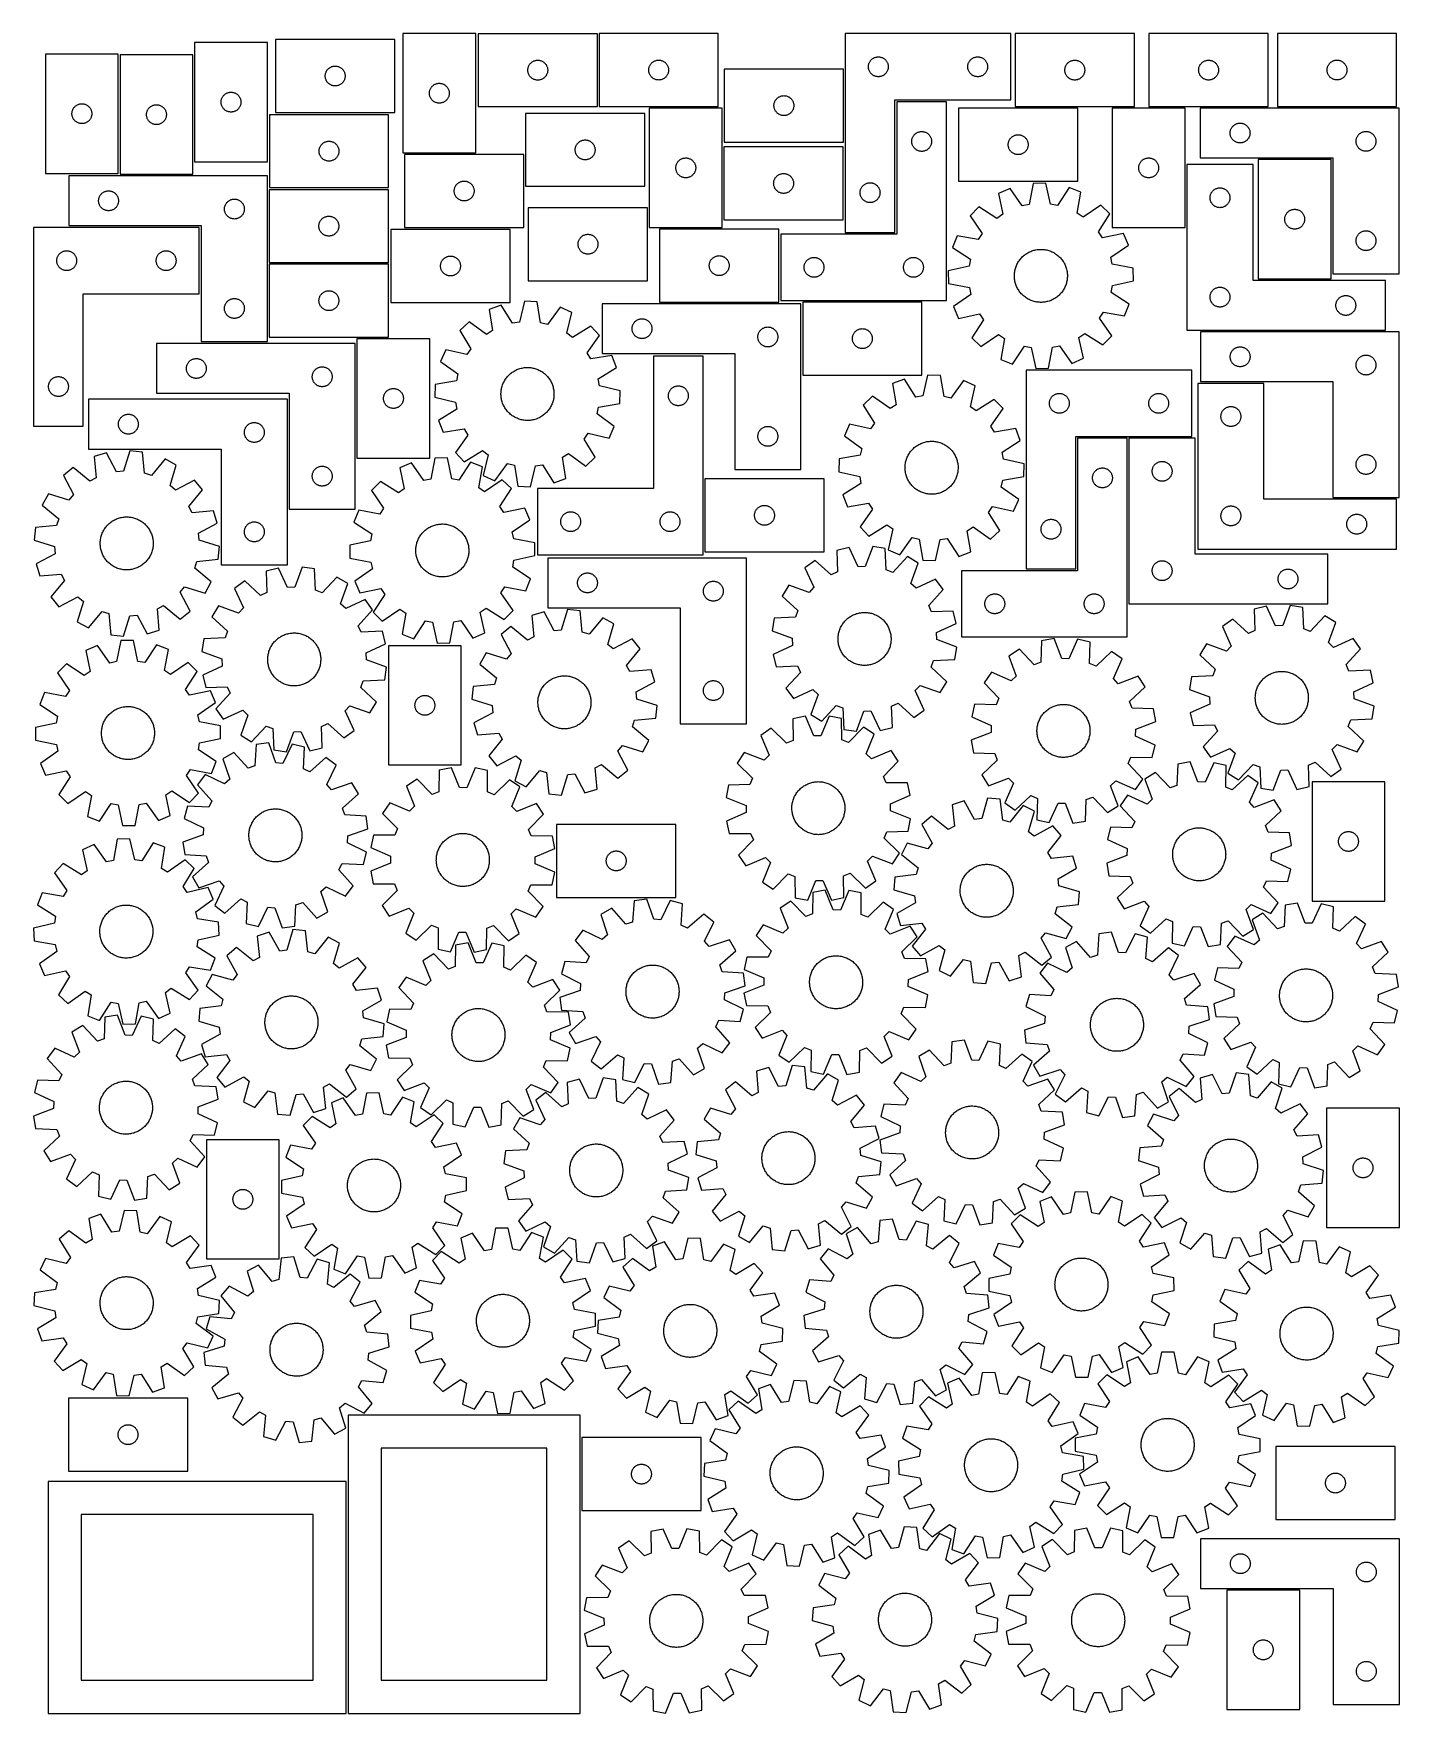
# Model space of a CAD drawing. Header units: millimetres. Extents: x 7 to 1243, y 7 to 1528.
import ezdxf

# ---------------------------------------------------------------- set-up
doc = ezdxf.new("R2010")
doc.units = ezdxf.units.MM
doc.layers.add('CUT', color=7, linetype='CONTINUOUS', true_color=0x000000)

msp = doc.modelspace()

# ---------------------------------------------------------------- linework, layer by layer
at = {"layer": 'CUT'}
for p, q in [((333.6517, 1522.273472), (225.6517, 1522.273472)), ((225.6517, 1522.273472), (225.6517, 1456.273472)), ((333.6517, 1456.273472), (333.6517, 1522.273472)), ((340.924646, 1527.668975), (340.924646, 1419.668975)), ((406.924646, 1527.668975), (340.924646, 1527.668975)), ((406.924646, 1419.668975), (406.924646, 1527.668975)), ((517.11209, 1527.554719), (409.11209, 1527.554719)), ((409.11209, 1527.554719), (409.11209, 1461.554719)), ((517.11209, 1461.554719), (517.11209, 1527.554719)), ((626.640897, 1527.632603), (518.640897, 1527.632603)), ((518.640897, 1527.632603), (518.640897, 1461.632603)), ((626.640897, 1461.632603), (626.640897, 1527.632603)), ((741.580163, 1527.64285), (741.580163, 1347.64285)), ((891.580163, 1527.64285), (741.580163, 1527.64285)), ((891.580163, 1467.64285), (891.580163, 1527.64285)), ((1003.487487, 1527.609162), (895.487487, 1527.609162)), ((895.487487, 1527.609162), (895.487487, 1461.609162)), ((1003.487487, 1461.609162), (1003.487487, 1527.609162)), ((1124.665219, 1527.627476), (1016.665219, 1527.627476)), ((1016.665219, 1527.627476), (1016.665219, 1461.627476)), ((1124.665219, 1461.627476), (1124.665219, 1527.627476)), ((1240.935454, 1527.653108), (1132.935454, 1527.653108)), ((1132.935454, 1527.653108), (1132.935454, 1461.653108)), ((1240.935454, 1461.653108), (1240.935454, 1527.653108)), ((83.247893, 1509.126741), (17.247893, 1509.126741)), ((17.247893, 1509.126741), (17.247893, 1401.126741)), ((83.247893, 1401.126741), (83.247893, 1509.126741)), ((84.770837, 1508.293242), (84.770837, 1400.293242)), ((150.770837, 1508.293242), (84.770837, 1508.293242)), ((150.770837, 1400.293242), (150.770837, 1508.293242)), ((218.321867, 1519.61014), (152.321867, 1519.61014)), ((152.321867, 1519.61014), (152.321867, 1411.61014)), ((218.321867, 1411.61014), (218.321867, 1519.61014)), ((767.599564, 1505.714704), (768.136012, 1505.957765)), ((768.136012, 1505.957765), (768.687207, 1506.165221)), ((768.687207, 1506.165221), (769.250791, 1506.336182)), ((769.250791, 1506.336182), (769.82435, 1506.469917)), ((769.82435, 1506.469917), (770.405427, 1506.565853)), ((770.405427, 1506.565853), (770.991534, 1506.62358)), ((770.991534, 1506.62358), (771.580163, 1506.64285)), ((771.580163, 1506.64285), (772.168791, 1506.62358)), ((772.168791, 1506.62358), (772.754898, 1506.565853)), ((772.754898, 1506.565853), (773.335975, 1506.469917)), ((773.335975, 1506.469917), (773.909534, 1506.336182)), ((773.909534, 1506.336182), (774.473118, 1506.165221)), ((774.473118, 1506.165221), (775.024313, 1505.957765)), ((775.024313, 1505.957765), (775.560761, 1505.714704)), ((857.599564, 1505.714704), (858.136012, 1505.957765)), ((858.136012, 1505.957765), (858.687207, 1506.165221)), ((858.687207, 1506.165221), (859.250791, 1506.336182)), ((859.250791, 1506.336182), (859.82435, 1506.469917)), ((859.82435, 1506.469917), (860.405427, 1506.565853)), ((860.405427, 1506.565853), (860.991534, 1506.62358)), ((860.991534, 1506.62358), (861.580163, 1506.64285)), ((861.580163, 1506.64285), (862.168791, 1506.62358)), ((862.168791, 1506.62358), (862.754898, 1506.565853)), ((862.754898, 1506.565853), (863.335975, 1506.469917)), ((863.335975, 1506.469917), (863.909534, 1506.336182)), ((863.909534, 1506.336182), (864.473118, 1506.165221)), ((864.473118, 1506.165221), (865.024313, 1505.957765)), ((865.024313, 1505.957765), (865.560761, 1505.714704)), ((270.728696, 1490.448208), (270.824632, 1491.029285)), ((270.824632, 1491.029285), (270.958367, 1491.602843)), ((270.958367, 1491.602843), (271.129329, 1492.166427)), ((271.129329, 1492.166427), (271.336784, 1492.717623)), ((271.336784, 1492.717623), (271.579845, 1493.25407)), ((271.579845, 1493.25407), (271.857471, 1493.773472)), ((271.857471, 1493.773472), (272.168473, 1494.273604)), ((272.168473, 1494.273604), (272.51152, 1494.752325)), ((272.51152, 1494.752325), (272.885142, 1495.207584)), ((272.885142, 1495.207584), (273.287739, 1495.637433)), ((273.287739, 1495.637433), (273.717588, 1496.04003)), ((273.717588, 1496.04003), (274.172847, 1496.413652)), ((274.172847, 1496.413652), (274.651568, 1496.756698)), ((274.651568, 1496.756698), (275.1517, 1497.067701)), ((275.1517, 1497.067701), (275.671102, 1497.345327)), ((275.671102, 1497.345327), (276.207549, 1497.588388)), ((276.207549, 1497.588388), (276.758745, 1497.795843)), ((276.758745, 1497.795843), (277.322328, 1497.966804)), ((277.322328, 1497.966804), (277.895887, 1498.10054)), ((277.895887, 1498.10054), (278.476964, 1498.196476)), ((278.476964, 1498.196476), (279.063072, 1498.254202)), ((279.063072, 1498.254202), (279.6517, 1498.273472)), ((279.6517, 1498.273472), (280.240328, 1498.254202)), ((280.240328, 1498.254202), (280.826436, 1498.196476)), ((280.826436, 1498.196476), (281.407513, 1498.10054)), ((281.407513, 1498.10054), (281.981071, 1497.966804)), ((281.981071, 1497.966804), (282.544655, 1497.795843)), ((282.544655, 1497.795843), (283.095851, 1497.588388)), ((283.095851, 1497.588388), (283.632298, 1497.345327)), ((283.632298, 1497.345327), (284.1517, 1497.067701)), ((284.1517, 1497.067701), (284.651832, 1496.756698)), ((284.651832, 1496.756698), (285.130553, 1496.413652)), ((285.130553, 1496.413652), (285.585812, 1496.04003)), ((285.585812, 1496.04003), (286.015661, 1495.637433)), ((286.015661, 1495.637433), (286.418258, 1495.207584)), ((286.418258, 1495.207584), (286.79188, 1494.752325)), ((286.79188, 1494.752325), (287.134926, 1494.273604)), ((287.134926, 1494.273604), (287.445928, 1493.773472)), ((287.445928, 1493.773472), (287.723555, 1493.25407)), ((287.723555, 1493.25407), (287.966616, 1492.717623)), ((287.966616, 1492.717623), (288.174071, 1492.166427)), ((288.174071, 1492.166427), (288.345032, 1491.602843)), ((288.345032, 1491.602843), (288.478767, 1491.029285)), ((288.478767, 1491.029285), (288.574704, 1490.448208)), ((454.11209, 1494.554719), (454.13136, 1495.143347)), ((454.13136, 1493.966091), (454.11209, 1494.554719)), ((454.13136, 1495.143347), (454.189086, 1495.729455)), ((454.189086, 1493.379983), (454.13136, 1493.966091)), ((454.189086, 1495.729455), (454.285022, 1496.310532)), ((454.285022, 1492.798906), (454.189086, 1493.379983)), ((454.285022, 1496.310532), (454.418757, 1496.88409)), ((454.418757, 1492.225348), (454.285022, 1492.798906)), ((454.418757, 1496.88409), (454.589719, 1497.447674)), ((454.589719, 1491.661764), (454.418757, 1492.225348)), ((454.589719, 1497.447674), (454.797174, 1497.99887)), ((454.797174, 1491.110568), (454.589719, 1491.661764)), ((454.797174, 1497.99887), (455.040235, 1498.535317)), ((455.040235, 1490.574121), (454.797174, 1491.110568)), ((455.040235, 1498.535317), (455.317861, 1499.054719)), ((455.317861, 1499.054719), (455.628863, 1499.554851)), ((455.628863, 1499.554851), (455.97191, 1500.033572)), ((455.97191, 1500.033572), (456.345532, 1500.488831)), ((456.345532, 1500.488831), (456.748129, 1500.91868)), ((456.748129, 1500.91868), (457.177978, 1501.321277)), ((457.177978, 1501.321277), (457.633237, 1501.694899)), ((457.633237, 1501.694899), (458.111958, 1502.037945)), ((458.111958, 1502.037945), (458.61209, 1502.348948)), ((458.61209, 1502.348948), (459.131492, 1502.626574)), ((459.131492, 1502.626574), (459.667939, 1502.869635)), ((459.667939, 1502.869635), (460.219135, 1503.07709)), ((460.219135, 1503.07709), (460.782718, 1503.248051)), ((460.782718, 1503.248051), (461.356277, 1503.381786)), ((461.356277, 1503.381786), (461.937354, 1503.477723)), ((461.937354, 1503.477723), (462.523462, 1503.535449)), ((462.523462, 1503.535449), (463.11209, 1503.554719)), ((463.11209, 1503.554719), (463.700718, 1503.535449)), ((463.700718, 1503.535449), (464.286826, 1503.477723)), ((464.286826, 1503.477723), (464.867903, 1503.381786)), ((464.867903, 1503.381786), (465.441461, 1503.248051)), ((465.441461, 1503.248051), (466.005045, 1503.07709)), ((466.005045, 1503.07709), (466.556241, 1502.869635)), ((466.556241, 1502.869635), (467.092688, 1502.626574)), ((467.092688, 1502.626574), (467.61209, 1502.348948)), ((467.61209, 1502.348948), (468.112222, 1502.037945)), ((468.112222, 1502.037945), (468.590943, 1501.694899)), ((468.590943, 1501.694899), (469.046202, 1501.321277)), ((469.046202, 1501.321277), (469.476051, 1500.91868)), ((469.476051, 1500.91868), (469.878648, 1500.488831)), ((469.878648, 1500.488831), (470.25227, 1500.033572)), ((470.25227, 1500.033572), (470.595316, 1499.554851)), ((470.595316, 1499.554851), (470.906318, 1499.054719)), ((470.906318, 1499.054719), (471.183945, 1498.535317)), ((471.183945, 1498.535317), (471.427006, 1497.99887)), ((471.427006, 1491.110568), (471.183945, 1490.574121)), ((471.427006, 1497.99887), (471.634461, 1497.447674)), ((471.634461, 1491.661764), (471.427006, 1491.110568)), ((471.634461, 1497.447674), (471.805422, 1496.88409)), ((471.805422, 1492.225348), (471.634461, 1491.661764)), ((471.805422, 1496.88409), (471.939157, 1496.310532)), ((471.939157, 1492.798906), (471.805422, 1492.225348)), ((471.939157, 1496.310532), (472.035094, 1495.729455)), ((472.035094, 1493.379983), (471.939157, 1492.798906)), ((472.035094, 1495.729455), (472.09282, 1495.143347)), ((472.09282, 1493.966091), (472.035094, 1493.379983)), ((472.09282, 1495.143347), (472.11209, 1494.554719)), ((472.11209, 1494.554719), (472.09282, 1493.966091)), ((563.640897, 1494.632603), (563.660166, 1495.221231)), ((563.660166, 1494.043975), (563.640897, 1494.632603)), ((563.660166, 1495.221231), (563.717893, 1495.807339)), ((563.717893, 1493.457867), (563.660166, 1494.043975)), ((563.717893, 1495.807339), (563.813829, 1496.388416)), ((563.813829, 1492.87679), (563.717893, 1493.457867)), ((563.813829, 1496.388416), (563.947564, 1496.961974)), ((563.947564, 1492.303231), (563.813829, 1492.87679)), ((563.947564, 1496.961974), (564.118525, 1497.525558)), ((564.118525, 1491.739648), (563.947564, 1492.303231)), ((564.118525, 1497.525558), (564.325981, 1498.076754)), ((564.325981, 1491.188452), (564.118525, 1491.739648)), ((564.325981, 1498.076754), (564.569042, 1498.613201)), ((564.569042, 1490.652005), (564.325981, 1491.188452)), ((564.569042, 1498.613201), (564.846668, 1499.132603)), ((564.846668, 1499.132603), (565.15767, 1499.632735)), ((565.15767, 1499.632735), (565.500717, 1500.111456)), ((565.500717, 1500.111456), (565.874338, 1500.566715)), ((565.874338, 1500.566715), (566.276936, 1500.996564)), ((566.276936, 1500.996564), (566.706784, 1501.399161)), ((566.706784, 1501.399161), (567.162044, 1501.772783)), ((567.162044, 1501.772783), (567.640765, 1502.115829)), ((567.640765, 1502.115829), (568.140897, 1502.426831)), ((568.140897, 1502.426831), (568.660298, 1502.704458)), ((568.660298, 1502.704458), (569.196746, 1502.947519)), ((569.196746, 1502.947519), (569.747941, 1503.154974)), ((569.747941, 1503.154974), (570.311525, 1503.325935)), ((570.311525, 1503.325935), (570.885084, 1503.45967)), ((570.885084, 1503.45967), (571.466161, 1503.555607)), ((571.466161, 1503.555607), (572.052268, 1503.613333)), ((572.052268, 1503.613333), (572.640897, 1503.632603)), ((572.640897, 1503.632603), (573.229525, 1503.613333)), ((573.229525, 1503.613333), (573.815632, 1503.555607)), ((573.815632, 1503.555607), (574.39671, 1503.45967)), ((574.39671, 1503.45967), (574.970268, 1503.325935)), ((574.970268, 1503.325935), (575.533852, 1503.154974)), ((575.533852, 1503.154974), (576.085048, 1502.947519)), ((576.085048, 1502.947519), (576.621495, 1502.704458)), ((576.621495, 1502.704458), (577.140897, 1502.426831)), ((577.140897, 1502.426831), (577.641029, 1502.115829)), ((577.641029, 1502.115829), (578.119749, 1501.772783)), ((578.119749, 1501.772783), (578.575009, 1501.399161)), ((578.575009, 1501.399161), (579.004858, 1500.996564)), ((579.004858, 1500.996564), (579.407455, 1500.566715)), ((579.407455, 1500.566715), (579.781077, 1500.111456)), ((579.781077, 1500.111456), (580.124123, 1499.632735)), ((580.124123, 1499.632735), (580.435125, 1499.132603)), ((580.435125, 1499.132603), (580.712751, 1498.613201)), ((580.712751, 1498.613201), (580.955812, 1498.076754)), ((580.955812, 1491.188452), (580.712751, 1490.652005)), ((580.955812, 1498.076754), (581.163268, 1497.525558)), ((581.163268, 1491.739648), (580.955812, 1491.188452)), ((581.163268, 1497.525558), (581.334229, 1496.961974)), ((581.334229, 1492.303231), (581.163268, 1491.739648)), ((581.334229, 1496.961974), (581.467964, 1496.388416)), ((581.467964, 1492.87679), (581.334229, 1492.303231)), ((581.467964, 1496.388416), (581.5639, 1495.807339)), ((581.5639, 1493.457867), (581.467964, 1492.87679)), ((581.5639, 1495.807339), (581.621627, 1495.221231)), ((581.621627, 1494.043975), (581.5639, 1493.457867)), ((581.621627, 1495.221231), (581.640897, 1494.632603)), ((581.640897, 1494.632603), (581.621627, 1494.043975)), ((740.026458, 1495.472688), (632.026458, 1495.472688)), ((632.026458, 1495.472688), (632.026458, 1429.472688)), ((740.026458, 1429.472688), (740.026458, 1495.472688)), ((762.580163, 1497.64285), (762.599432, 1498.231478)), ((762.599432, 1497.054221), (762.580163, 1497.64285)), ((762.599432, 1498.231478), (762.657159, 1498.817585)), ((762.657159, 1496.468114), (762.599432, 1497.054221)), ((762.657159, 1498.817585), (762.753095, 1499.398662)), ((762.753095, 1495.887037), (762.657159, 1496.468114)), ((762.753095, 1499.398662), (762.88683, 1499.972221)), ((762.88683, 1495.313478), (762.753095, 1495.887037)), ((762.88683, 1499.972221), (763.057791, 1500.535805)), ((763.057791, 1494.749894), (762.88683, 1495.313478)), ((763.057791, 1500.535805), (763.265247, 1501.087)), ((763.265247, 1494.198699), (763.057791, 1494.749894)), ((763.265247, 1501.087), (763.508308, 1501.623448)), ((763.508308, 1493.662251), (763.265247, 1494.198699)), ((763.508308, 1501.623448), (763.785934, 1502.14285)), ((763.785934, 1493.14285), (763.508308, 1493.662251)), ((763.785934, 1502.14285), (764.096936, 1502.642982)), ((764.096936, 1492.642717), (763.785934, 1493.14285)), ((764.096936, 1502.642982), (764.439982, 1503.121702)), ((764.439982, 1492.163997), (764.096936, 1492.642717)), ((764.439982, 1503.121702), (764.813604, 1503.576962)), ((764.813604, 1491.708737), (764.439982, 1492.163997)), ((764.813604, 1503.576962), (765.216201, 1504.006811)), ((765.216201, 1491.278889), (764.813604, 1491.708737)), ((765.216201, 1504.006811), (765.64605, 1504.409408)), ((765.64605, 1490.876291), (765.216201, 1491.278889)), ((765.64605, 1504.409408), (766.10131, 1504.78303)), ((766.10131, 1490.502669), (765.64605, 1490.876291)), ((766.10131, 1504.78303), (766.58003, 1505.126076)), ((766.58003, 1505.126076), (767.080163, 1505.437078)), ((767.080163, 1505.437078), (767.599564, 1505.714704)), ((775.560761, 1505.714704), (776.080163, 1505.437078)), ((776.080163, 1505.437078), (776.580295, 1505.126076)), ((776.580295, 1505.126076), (777.059015, 1504.78303)), ((777.059015, 1504.78303), (777.514275, 1504.409408)), ((777.514275, 1490.876291), (777.059015, 1490.502669)), ((777.514275, 1504.409408), (777.944124, 1504.006811)), ((777.944124, 1491.278889), (777.514275, 1490.876291)), ((777.944124, 1504.006811), (778.346721, 1503.576962)), ((778.346721, 1491.708737), (777.944124, 1491.278889)), ((778.346721, 1503.576962), (778.720343, 1503.121702)), ((778.720343, 1492.163997), (778.346721, 1491.708737)), ((778.720343, 1503.121702), (779.063389, 1502.642982)), ((779.063389, 1492.642717), (778.720343, 1492.163997)), ((779.063389, 1502.642982), (779.374391, 1502.14285)), ((779.374391, 1493.14285), (779.063389, 1492.642717)), ((779.374391, 1502.14285), (779.652017, 1501.623448)), ((779.652017, 1493.662251), (779.374391, 1493.14285)), ((779.652017, 1501.623448), (779.895078, 1501.087)), ((779.895078, 1494.198699), (779.652017, 1493.662251)), ((779.895078, 1501.087), (780.102534, 1500.535805)), ((780.102534, 1494.749894), (779.895078, 1494.198699)), ((780.102534, 1500.535805), (780.273495, 1499.972221)), ((780.273495, 1495.313478), (780.102534, 1494.749894)), ((780.273495, 1499.972221), (780.40723, 1499.398662)), ((780.40723, 1495.887037), (780.273495, 1495.313478)), ((780.40723, 1499.398662), (780.503166, 1498.817585)), ((780.503166, 1496.468114), (780.40723, 1495.887037)), ((780.503166, 1498.817585), (780.560893, 1498.231478)), ((780.560893, 1497.054221), (780.503166, 1496.468114)), ((780.560893, 1498.231478), (780.580163, 1497.64285)), ((780.580163, 1497.64285), (780.560893, 1497.054221)), ((852.580163, 1497.64285), (852.599432, 1498.231478)), ((852.599432, 1497.054221), (852.580163, 1497.64285)), ((852.599432, 1498.231478), (852.657159, 1498.817585)), ((852.657159, 1496.468114), (852.599432, 1497.054221)), ((852.657159, 1498.817585), (852.753095, 1499.398662)), ((852.753095, 1495.887037), (852.657159, 1496.468114)), ((852.753095, 1499.398662), (852.88683, 1499.972221)), ((852.88683, 1495.313478), (852.753095, 1495.887037)), ((852.88683, 1499.972221), (853.057791, 1500.535805)), ((853.057791, 1494.749894), (852.88683, 1495.313478)), ((853.057791, 1500.535805), (853.265247, 1501.087)), ((853.265247, 1494.198699), (853.057791, 1494.749894)), ((853.265247, 1501.087), (853.508308, 1501.623448)), ((853.508308, 1493.662251), (853.265247, 1494.198699)), ((853.508308, 1501.623448), (853.785934, 1502.14285)), ((853.785934, 1493.14285), (853.508308, 1493.662251)), ((853.785934, 1502.14285), (854.096936, 1502.642982)), ((854.096936, 1492.642717), (853.785934, 1493.14285)), ((854.096936, 1502.642982), (854.439982, 1503.121702)), ((854.439982, 1492.163997), (854.096936, 1492.642717)), ((854.439982, 1503.121702), (854.813604, 1503.576962)), ((854.813604, 1491.708737), (854.439982, 1492.163997)), ((854.813604, 1503.576962), (855.216201, 1504.006811)), ((855.216201, 1491.278889), (854.813604, 1491.708737)), ((855.216201, 1504.006811), (855.64605, 1504.409408)), ((855.64605, 1490.876291), (855.216201, 1491.278889)), ((855.64605, 1504.409408), (856.10131, 1504.78303)), ((856.10131, 1490.502669), (855.64605, 1490.876291)), ((856.10131, 1504.78303), (856.58003, 1505.126076)), ((856.58003, 1505.126076), (857.080163, 1505.437078)), ((857.080163, 1505.437078), (857.599564, 1505.714704)), ((865.560761, 1505.714704), (866.080163, 1505.437078)), ((866.080163, 1505.437078), (866.580295, 1505.126076)), ((866.580295, 1505.126076), (867.059015, 1504.78303)), ((867.059015, 1504.78303), (867.514275, 1504.409408)), ((867.514275, 1490.876291), (867.059015, 1490.502669)), ((867.514275, 1504.409408), (867.944124, 1504.006811)), ((867.944124, 1491.278889), (867.514275, 1490.876291)), ((867.944124, 1504.006811), (868.346721, 1503.576962)), ((868.346721, 1491.708737), (867.944124, 1491.278889)), ((868.346721, 1503.576962), (868.720343, 1503.121702)), ((868.720343, 1492.163997), (868.346721, 1491.708737)), ((868.720343, 1503.121702), (869.063389, 1502.642982)), ((869.063389, 1492.642717), (868.720343, 1492.163997)), ((869.063389, 1502.642982), (869.374391, 1502.14285)), ((869.374391, 1493.14285), (869.063389, 1492.642717)), ((869.374391, 1502.14285), (869.652017, 1501.623448)), ((869.652017, 1493.662251), (869.374391, 1493.14285)), ((869.652017, 1501.623448), (869.895078, 1501.087)), ((869.895078, 1494.198699), (869.652017, 1493.662251)), ((869.895078, 1501.087), (870.102534, 1500.535805)), ((870.102534, 1494.749894), (869.895078, 1494.198699)), ((870.102534, 1500.535805), (870.273495, 1499.972221)), ((870.273495, 1495.313478), (870.102534, 1494.749894)), ((870.273495, 1499.972221), (870.40723, 1499.398662)), ((870.40723, 1495.887037), (870.273495, 1495.313478)), ((870.40723, 1499.398662), (870.503166, 1498.817585)), ((870.503166, 1496.468114), (870.40723, 1495.887037)), ((870.503166, 1498.817585), (870.560893, 1498.231478)), ((870.560893, 1497.054221), (870.503166, 1496.468114)), ((870.560893, 1498.231478), (870.580163, 1497.64285)), ((870.580163, 1497.64285), (870.560893, 1497.054221)), ((940.487487, 1494.609162), (940.506756, 1495.19779)), ((940.506756, 1494.020534), (940.487487, 1494.609162)), ((940.506756, 1495.19779), (940.564483, 1495.783898)), ((940.564483, 1493.434427), (940.506756, 1494.020534)), ((940.564483, 1495.783898), (940.660419, 1496.364975)), ((940.660419, 1492.853349), (940.564483, 1493.434427)), ((940.660419, 1496.364975), (940.794154, 1496.938534)), ((940.794154, 1492.279791), (940.660419, 1492.853349)), ((940.794154, 1496.938534), (940.965115, 1497.502118)), ((940.965115, 1491.716207), (940.794154, 1492.279791)), ((940.965115, 1497.502118), (941.172571, 1498.053313)), ((941.172571, 1491.165011), (940.965115, 1491.716207)), ((941.172571, 1498.053313), (941.415632, 1498.589761)), ((941.415632, 1490.628564), (941.172571, 1491.165011)), ((941.415632, 1498.589761), (941.693258, 1499.109162)), ((941.693258, 1499.109162), (942.00426, 1499.609294)), ((942.00426, 1499.609294), (942.347307, 1500.088015)), ((942.347307, 1500.088015), (942.720928, 1500.543275)), ((942.720928, 1500.543275), (943.123526, 1500.973123)), ((943.123526, 1500.973123), (943.553374, 1501.375721)), ((943.553374, 1501.375721), (944.008634, 1501.749342)), ((944.008634, 1501.749342), (944.487354, 1502.092389)), ((944.487354, 1502.092389), (944.987487, 1502.403391)), ((944.987487, 1502.403391), (945.506888, 1502.681017)), ((945.506888, 1502.681017), (946.043336, 1502.924078)), ((946.043336, 1502.924078), (946.594531, 1503.131533)), ((946.594531, 1503.131533), (947.158115, 1503.302495)), ((947.158115, 1503.302495), (947.731674, 1503.43623)), ((947.731674, 1503.43623), (948.312751, 1503.532166)), ((948.312751, 1503.532166), (948.898858, 1503.589893)), ((948.898858, 1503.589893), (949.487487, 1503.609162)), ((949.487487, 1503.609162), (950.076115, 1503.589893)), ((950.076115, 1503.589893), (950.662222, 1503.532166)), ((950.662222, 1503.532166), (951.243299, 1503.43623)), ((951.243299, 1503.43623), (951.816858, 1503.302495)), ((951.816858, 1503.302495), (952.380442, 1503.131533)), ((952.380442, 1503.131533), (952.931637, 1502.924078)), ((952.931637, 1502.924078), (953.468085, 1502.681017)), ((953.468085, 1502.681017), (953.987487, 1502.403391)), ((953.987487, 1502.403391), (954.487619, 1502.092389)), ((954.487619, 1502.092389), (954.966339, 1501.749342)), ((954.966339, 1501.749342), (955.421599, 1501.375721)), ((955.421599, 1501.375721), (955.851448, 1500.973123)), ((955.851448, 1500.973123), (956.254045, 1500.543275)), ((956.254045, 1500.543275), (956.627667, 1500.088015)), ((956.627667, 1500.088015), (956.970713, 1499.609294)), ((956.970713, 1499.609294), (957.281715, 1499.109162)), ((957.281715, 1499.109162), (957.559341, 1498.589761)), ((957.559341, 1498.589761), (957.802402, 1498.053313)), ((957.802402, 1491.165011), (957.559341, 1490.628564)), ((957.802402, 1498.053313), (958.009858, 1497.502118)), ((958.009858, 1491.716207), (957.802402, 1491.165011)), ((958.009858, 1497.502118), (958.180819, 1496.938534)), ((958.180819, 1492.279791), (958.009858, 1491.716207)), ((958.180819, 1496.938534), (958.314554, 1496.364975)), ((958.314554, 1492.853349), (958.180819, 1492.279791)), ((958.314554, 1496.364975), (958.41049, 1495.783898)), ((958.41049, 1493.434427), (958.314554, 1492.853349)), ((958.41049, 1495.783898), (958.468217, 1495.19779)), ((958.468217, 1494.020534), (958.41049, 1493.434427)), ((958.468217, 1495.19779), (958.487487, 1494.609162)), ((958.487487, 1494.609162), (958.468217, 1494.020534)), ((1061.665219, 1494.627476), (1061.684489, 1495.216104)), ((1061.684489, 1494.038848), (1061.665219, 1494.627476)), ((1061.684489, 1495.216104), (1061.742215, 1495.802212)), ((1061.742215, 1493.45274), (1061.684489, 1494.038848)), ((1061.742215, 1495.802212), (1061.838152, 1496.383289)), ((1061.838152, 1492.871663), (1061.742215, 1493.45274)), ((1061.838152, 1496.383289), (1061.971887, 1496.956847)), ((1061.971887, 1492.298104), (1061.838152, 1492.871663)), ((1061.971887, 1496.956847), (1062.142848, 1497.520431)), ((1062.142848, 1491.734521), (1061.971887, 1492.298104)), ((1062.142848, 1497.520431), (1062.350303, 1498.071627)), ((1062.350303, 1491.183325), (1062.142848, 1491.734521)), ((1062.350303, 1498.071627), (1062.593364, 1498.608074)), ((1062.593364, 1490.646878), (1062.350303, 1491.183325)), ((1062.593364, 1498.608074), (1062.87099, 1499.127476)), ((1062.87099, 1499.127476), (1063.181993, 1499.627608)), ((1063.181993, 1499.627608), (1063.525039, 1500.106329)), ((1063.525039, 1500.106329), (1063.898661, 1500.561588)), ((1063.898661, 1500.561588), (1064.301258, 1500.991437)), ((1064.301258, 1500.991437), (1064.731107, 1501.394034)), ((1064.731107, 1501.394034), (1065.186366, 1501.767656)), ((1065.186366, 1501.767656), (1065.665087, 1502.110702)), ((1065.665087, 1502.110702), (1066.165219, 1502.421705)), ((1066.165219, 1502.421705), (1066.684621, 1502.699331)), ((1066.684621, 1502.699331), (1067.221068, 1502.942392)), ((1067.221068, 1502.942392), (1067.772264, 1503.149847)), ((1067.772264, 1503.149847), (1068.335848, 1503.320808)), ((1068.335848, 1503.320808), (1068.909406, 1503.454543)), ((1068.909406, 1503.454543), (1069.490483, 1503.55048)), ((1069.490483, 1503.55048), (1070.076591, 1503.608206)), ((1070.076591, 1503.608206), (1070.665219, 1503.627476)), ((1070.665219, 1503.627476), (1071.253847, 1503.608206)), ((1071.253847, 1503.608206), (1071.839955, 1503.55048)), ((1071.839955, 1503.55048), (1072.421032, 1503.454543)), ((1072.421032, 1503.454543), (1072.994591, 1503.320808)), ((1072.994591, 1503.320808), (1073.558174, 1503.149847)), ((1073.558174, 1503.149847), (1074.10937, 1502.942392)), ((1074.10937, 1502.942392), (1074.645817, 1502.699331)), ((1074.645817, 1502.699331), (1075.165219, 1502.421705)), ((1075.165219, 1502.421705), (1075.665351, 1502.110702)), ((1075.665351, 1502.110702), (1076.144072, 1501.767656)), ((1076.144072, 1501.767656), (1076.599331, 1501.394034)), ((1076.599331, 1501.394034), (1077.02918, 1500.991437)), ((1077.02918, 1500.991437), (1077.431777, 1500.561588)), ((1077.431777, 1500.561588), (1077.805399, 1500.106329)), ((1077.805399, 1500.106329), (1078.148446, 1499.627608)), ((1078.148446, 1499.627608), (1078.459448, 1499.127476)), ((1078.459448, 1499.127476), (1078.737074, 1498.608074)), ((1078.737074, 1498.608074), (1078.980135, 1498.071627)), ((1078.980135, 1491.183325), (1078.737074, 1490.646878)), ((1078.980135, 1498.071627), (1079.18759, 1497.520431)), ((1079.18759, 1491.734521), (1078.980135, 1491.183325)), ((1079.18759, 1497.520431), (1079.358552, 1496.956847)), ((1079.358552, 1492.298104), (1079.18759, 1491.734521)), ((1079.358552, 1496.956847), (1079.492287, 1496.383289)), ((1079.492287, 1492.871663), (1079.358552, 1492.298104)), ((1079.492287, 1496.383289), (1079.588223, 1495.802212)), ((1079.588223, 1493.45274), (1079.492287, 1492.871663)), ((1079.588223, 1495.802212), (1079.645949, 1495.216104)), ((1079.645949, 1494.038848), (1079.588223, 1493.45274)), ((1079.645949, 1495.216104), (1079.665219, 1494.627476)), ((1079.665219, 1494.627476), (1079.645949, 1494.038848)), ((1177.935454, 1494.653108), (1177.954724, 1495.241736)), ((1177.954724, 1494.064479), (1177.935454, 1494.653108)), ((1177.954724, 1495.241736), (1178.01245, 1495.827843)), ((1178.01245, 1493.478372), (1177.954724, 1494.064479)), ((1178.01245, 1495.827843), (1178.108387, 1496.408921)), ((1178.108387, 1492.897295), (1178.01245, 1493.478372)), ((1178.108387, 1496.408921), (1178.242122, 1496.982479)), ((1178.242122, 1492.323736), (1178.108387, 1492.897295)), ((1178.242122, 1496.982479), (1178.413083, 1497.546063)), ((1178.413083, 1491.760152), (1178.242122, 1492.323736)), ((1178.413083, 1497.546063), (1178.620538, 1498.097259)), ((1178.620538, 1491.208957), (1178.413083, 1491.760152)), ((1178.620538, 1498.097259), (1178.863599, 1498.633706)), ((1178.863599, 1490.672509), (1178.620538, 1491.208957)), ((1178.863599, 1498.633706), (1179.141225, 1499.153108)), ((1179.141225, 1499.153108), (1179.452228, 1499.65324)), ((1179.452228, 1499.65324), (1179.795274, 1500.131961)), ((1179.795274, 1500.131961), (1180.168896, 1500.58722)), ((1180.168896, 1500.58722), (1180.571493, 1501.017069)), ((1180.571493, 1501.017069), (1181.001342, 1501.419666)), ((1181.001342, 1501.419666), (1181.456601, 1501.793288)), ((1181.456601, 1501.793288), (1181.935322, 1502.136334)), ((1181.935322, 1502.136334), (1182.435454, 1502.447336)), ((1182.435454, 1502.447336), (1182.954856, 1502.724962)), ((1182.954856, 1502.724962), (1183.491303, 1502.968023)), ((1183.491303, 1502.968023), (1184.042499, 1503.175479)), ((1184.042499, 1503.175479), (1184.606083, 1503.34644)), ((1184.606083, 1503.34644), (1185.179641, 1503.480175)), ((1185.179641, 1503.480175), (1185.760718, 1503.576111)), ((1185.760718, 1503.576111), (1186.346826, 1503.633838)), ((1186.346826, 1503.633838), (1186.935454, 1503.653108)), ((1186.935454, 1503.653108), (1187.524082, 1503.633838)), ((1187.524082, 1503.633838), (1188.11019, 1503.576111)), ((1188.11019, 1503.576111), (1188.691267, 1503.480175)), ((1188.691267, 1503.480175), (1189.264826, 1503.34644)), ((1189.264826, 1503.34644), (1189.828409, 1503.175479)), ((1189.828409, 1503.175479), (1190.379605, 1502.968023)), ((1190.379605, 1502.968023), (1190.916052, 1502.724962)), ((1190.916052, 1502.724962), (1191.435454, 1502.447336)), ((1191.435454, 1502.447336), (1191.935586, 1502.136334)), ((1191.935586, 1502.136334), (1192.414307, 1501.793288)), ((1192.414307, 1501.793288), (1192.869566, 1501.419666)), ((1192.869566, 1501.419666), (1193.299415, 1501.017069)), ((1193.299415, 1501.017069), (1193.702012, 1500.58722)), ((1193.702012, 1500.58722), (1194.075634, 1500.131961)), ((1194.075634, 1500.131961), (1194.418681, 1499.65324)), ((1194.418681, 1499.65324), (1194.729683, 1499.153108)), ((1194.729683, 1499.153108), (1195.007309, 1498.633706)), ((1195.007309, 1498.633706), (1195.25037, 1498.097259)), ((1195.25037, 1491.208957), (1195.007309, 1490.672509)), ((1195.25037, 1498.097259), (1195.457825, 1497.546063)), ((1195.457825, 1491.760152), (1195.25037, 1491.208957)), ((1195.457825, 1497.546063), (1195.628787, 1496.982479)), ((1195.628787, 1492.323736), (1195.457825, 1491.760152)), ((1195.628787, 1496.982479), (1195.762522, 1496.408921)), ((1195.762522, 1492.897295), (1195.628787, 1492.323736)), ((1195.762522, 1496.408921), (1195.858458, 1495.827843)), ((1195.858458, 1493.478372), (1195.762522, 1492.897295)), ((1195.858458, 1495.827843), (1195.916184, 1495.241736)), ((1195.916184, 1494.064479), (1195.858458, 1493.478372)), ((1195.916184, 1495.241736), (1195.935454, 1494.653108)), ((1195.935454, 1494.653108), (1195.916184, 1494.064479)), ((270.6517, 1489.273472), (270.67097, 1489.8621)), ((270.67097, 1488.684844), (270.6517, 1489.273472)), ((270.67097, 1489.8621), (270.728696, 1490.448208)), ((270.728696, 1488.098736), (270.67097, 1488.684844)), ((270.824632, 1487.517659), (270.728696, 1488.098736)), ((270.958367, 1486.944101), (270.824632, 1487.517659)), ((271.129329, 1486.380517), (270.958367, 1486.944101)), ((271.336784, 1485.829321), (271.129329, 1486.380517)), ((271.579845, 1485.292874), (271.336784, 1485.829321)), ((271.857471, 1484.773472), (271.579845, 1485.292874)), ((272.168473, 1484.27334), (271.857471, 1484.773472)), ((272.51152, 1483.794619), (272.168473, 1484.27334)), ((272.885142, 1483.33936), (272.51152, 1483.794619)), ((273.287739, 1482.909511), (272.885142, 1483.33936)), ((273.717588, 1482.506914), (273.287739, 1482.909511)), ((274.172847, 1482.133292), (273.717588, 1482.506914)), ((274.651568, 1481.790245), (274.172847, 1482.133292)), ((275.1517, 1481.479243), (274.651568, 1481.790245)), ((275.671102, 1481.201617), (275.1517, 1481.479243)), ((276.207549, 1480.958556), (275.671102, 1481.201617)), ((276.758745, 1480.751101), (276.207549, 1480.958556)), ((277.322328, 1480.58014), (276.758745, 1480.751101)), ((277.895887, 1480.446404), (277.322328, 1480.58014)), ((278.476964, 1480.350468), (277.895887, 1480.446404)), ((279.063072, 1480.292742), (278.476964, 1480.350468)), ((279.6517, 1480.273472), (279.063072, 1480.292742)), ((280.240328, 1480.292742), (279.6517, 1480.273472)), ((280.826436, 1480.350468), (280.240328, 1480.292742)), ((281.407513, 1480.446404), (280.826436, 1480.350468)), ((281.981071, 1480.58014), (281.407513, 1480.446404)), ((282.544655, 1480.751101), (281.981071, 1480.58014)), ((283.095851, 1480.958556), (282.544655, 1480.751101)), ((283.632298, 1481.201617), (283.095851, 1480.958556)), ((284.1517, 1481.479243), (283.632298, 1481.201617)), ((284.651832, 1481.790245), (284.1517, 1481.479243)), ((285.130553, 1482.133292), (284.651832, 1481.790245)), ((285.585812, 1482.506914), (285.130553, 1482.133292)), ((286.015661, 1482.909511), (285.585812, 1482.506914)), ((286.418258, 1483.33936), (286.015661, 1482.909511)), ((286.79188, 1483.794619), (286.418258, 1483.33936)), ((287.134926, 1484.27334), (286.79188, 1483.794619)), ((287.445928, 1484.773472), (287.134926, 1484.27334)), ((287.723555, 1485.292874), (287.445928, 1484.773472)), ((287.966616, 1485.829321), (287.723555, 1485.292874)), ((288.174071, 1486.380517), (287.966616, 1485.829321)), ((288.345032, 1486.944101), (288.174071, 1486.380517)), ((288.478767, 1487.517659), (288.345032, 1486.944101)), ((288.574704, 1488.098736), (288.478767, 1487.517659)), ((288.574704, 1490.448208), (288.63243, 1489.8621)), ((288.63243, 1488.684844), (288.574704, 1488.098736)), ((288.63243, 1489.8621), (288.6517, 1489.273472)), ((288.6517, 1489.273472), (288.63243, 1488.684844)), ((365.097578, 1475.424787), (365.231313, 1475.998346)), ((365.231313, 1475.998346), (365.402275, 1476.56193)), ((365.402275, 1476.56193), (365.60973, 1477.113125)), ((365.60973, 1477.113125), (365.852791, 1477.649573)), ((365.852791, 1477.649573), (366.130417, 1478.168975)), ((366.130417, 1478.168975), (366.441419, 1478.669107)), ((366.441419, 1478.669107), (366.784466, 1479.147827)), ((366.784466, 1479.147827), (367.158088, 1479.603087)), ((367.158088, 1479.603087), (367.560685, 1480.032936)), ((367.560685, 1480.032936), (367.990533, 1480.435533)), ((367.990533, 1480.435533), (368.445793, 1480.809155)), ((368.445793, 1480.809155), (368.924514, 1481.152201)), ((368.924514, 1481.152201), (369.424646, 1481.463203)), ((369.424646, 1481.463203), (369.944048, 1481.740829)), ((369.944048, 1481.740829), (370.480495, 1481.98389)), ((370.480495, 1481.98389), (371.031691, 1482.191346)), ((371.031691, 1482.191346), (371.595274, 1482.362307)), ((371.595274, 1482.362307), (372.168833, 1482.496042)), ((372.168833, 1482.496042), (372.74991, 1482.591978)), ((372.74991, 1482.591978), (373.336018, 1482.649705)), ((373.336018, 1482.649705), (373.924646, 1482.668975)), ((373.924646, 1482.668975), (374.513274, 1482.649705)), ((374.513274, 1482.649705), (375.099382, 1482.591978)), ((375.099382, 1482.591978), (375.680459, 1482.496042)), ((375.680459, 1482.496042), (376.254017, 1482.362307)), ((376.254017, 1482.362307), (376.817601, 1482.191346)), ((376.817601, 1482.191346), (377.368797, 1481.98389)), ((377.368797, 1481.98389), (377.905244, 1481.740829)), ((377.905244, 1481.740829), (378.424646, 1481.463203)), ((378.424646, 1481.463203), (378.924778, 1481.152201)), ((378.924778, 1481.152201), (379.403499, 1480.809155)), ((379.403499, 1480.809155), (379.858758, 1480.435533)), ((379.858758, 1480.435533), (380.288607, 1480.032936)), ((380.288607, 1480.032936), (380.691204, 1479.603087)), ((380.691204, 1479.603087), (381.064826, 1479.147827)), ((381.064826, 1479.147827), (381.407872, 1478.669107)), ((381.407872, 1478.669107), (381.718874, 1478.168975)), ((381.718874, 1478.168975), (381.9965, 1477.649573)), ((381.9965, 1477.649573), (382.239562, 1477.113125)), ((382.239562, 1477.113125), (382.447017, 1476.56193)), ((382.447017, 1476.56193), (382.617978, 1475.998346)), ((382.617978, 1475.998346), (382.751713, 1475.424787)), ((455.317861, 1490.054719), (455.040235, 1490.574121)), ((455.628863, 1489.554587), (455.317861, 1490.054719)), ((455.97191, 1489.075866), (455.628863, 1489.554587)), ((456.345532, 1488.620607), (455.97191, 1489.075866)), ((456.748129, 1488.190758), (456.345532, 1488.620607)), ((457.177978, 1487.788161), (456.748129, 1488.190758)), ((457.633237, 1487.414539), (457.177978, 1487.788161)), ((458.111958, 1487.071492), (457.633237, 1487.414539)), ((458.61209, 1486.76049), (458.111958, 1487.071492)), ((459.131492, 1486.482864), (458.61209, 1486.76049)), ((459.667939, 1486.239803), (459.131492, 1486.482864)), ((460.219135, 1486.032348), (459.667939, 1486.239803)), ((460.782718, 1485.861387), (460.219135, 1486.032348)), ((461.356277, 1485.727651), (460.782718, 1485.861387)), ((461.937354, 1485.631715), (461.356277, 1485.727651)), ((462.523462, 1485.573989), (461.937354, 1485.631715)), ((463.11209, 1485.554719), (462.523462, 1485.573989)), ((463.700718, 1485.573989), (463.11209, 1485.554719)), ((464.286826, 1485.631715), (463.700718, 1485.573989)), ((464.867903, 1485.727651), (464.286826, 1485.631715)), ((465.441461, 1485.861387), (464.867903, 1485.727651)), ((466.005045, 1486.032348), (465.441461, 1485.861387)), ((466.556241, 1486.239803), (466.005045, 1486.032348)), ((467.092688, 1486.482864), (466.556241, 1486.239803)), ((467.61209, 1486.76049), (467.092688, 1486.482864)), ((468.112222, 1487.071492), (467.61209, 1486.76049)), ((468.590943, 1487.414539), (468.112222, 1487.071492)), ((469.046202, 1487.788161), (468.590943, 1487.414539)), ((469.476051, 1488.190758), (469.046202, 1487.788161)), ((469.878648, 1488.620607), (469.476051, 1488.190758)), ((470.25227, 1489.075866), (469.878648, 1488.620607)), ((470.595316, 1489.554587), (470.25227, 1489.075866)), ((470.906318, 1490.054719), (470.595316, 1489.554587)), ((471.183945, 1490.574121), (470.906318, 1490.054719)), ((564.846668, 1490.132603), (564.569042, 1490.652005)), ((565.15767, 1489.632471), (564.846668, 1490.132603)), ((565.500717, 1489.15375), (565.15767, 1489.632471)), ((565.874338, 1488.698491), (565.500717, 1489.15375)), ((566.276936, 1488.268642), (565.874338, 1488.698491)), ((566.706784, 1487.866045), (566.276936, 1488.268642)), ((567.162044, 1487.492423), (566.706784, 1487.866045)), ((567.640765, 1487.149376), (567.162044, 1487.492423)), ((568.140897, 1486.838374), (567.640765, 1487.149376)), ((568.660298, 1486.560748), (568.140897, 1486.838374)), ((569.196746, 1486.317687), (568.660298, 1486.560748)), ((569.747941, 1486.110232), (569.196746, 1486.317687)), ((570.311525, 1485.93927), (569.747941, 1486.110232)), ((570.885084, 1485.805535), (570.311525, 1485.93927)), ((571.466161, 1485.709599), (570.885084, 1485.805535)), ((572.052268, 1485.651873), (571.466161, 1485.709599)), ((572.640897, 1485.632603), (572.052268, 1485.651873)), ((573.229525, 1485.651873), (572.640897, 1485.632603)), ((573.815632, 1485.709599), (573.229525, 1485.651873)), ((574.39671, 1485.805535), (573.815632, 1485.709599)), ((574.970268, 1485.93927), (574.39671, 1485.805535)), ((575.533852, 1486.110232), (574.970268, 1485.93927)), ((576.085048, 1486.317687), (575.533852, 1486.110232)), ((576.621495, 1486.560748), (576.085048, 1486.317687)), ((577.140897, 1486.838374), (576.621495, 1486.560748)), ((577.641029, 1487.149376), (577.140897, 1486.838374)), ((578.119749, 1487.492423), (577.641029, 1487.149376)), ((578.575009, 1487.866045), (578.119749, 1487.492423)), ((579.004858, 1488.268642), (578.575009, 1487.866045)), ((579.407455, 1488.698491), (579.004858, 1488.268642)), ((579.781077, 1489.15375), (579.407455, 1488.698491)), ((580.124123, 1489.632471), (579.781077, 1489.15375)), ((580.435125, 1490.132603), (580.124123, 1489.632471)), ((580.712751, 1490.652005), (580.435125, 1490.132603)), ((766.58003, 1490.159623), (766.10131, 1490.502669)), ((767.080163, 1489.848621), (766.58003, 1490.159623)), ((767.599564, 1489.570995), (767.080163, 1489.848621)), ((768.136012, 1489.327934), (767.599564, 1489.570995)), ((768.687207, 1489.120478), (768.136012, 1489.327934)), ((769.250791, 1488.949517), (768.687207, 1489.120478)), ((769.82435, 1488.815782), (769.250791, 1488.949517)), ((770.405427, 1488.719846), (769.82435, 1488.815782)), ((770.991534, 1488.662119), (770.405427, 1488.719846)), ((771.580163, 1488.64285), (770.991534, 1488.662119)), ((772.168791, 1488.662119), (771.580163, 1488.64285)), ((772.754898, 1488.719846), (772.168791, 1488.662119)), ((773.335975, 1488.815782), (772.754898, 1488.719846)), ((773.909534, 1488.949517), (773.335975, 1488.815782)), ((774.473118, 1489.120478), (773.909534, 1488.949517)), ((775.024313, 1489.327934), (774.473118, 1489.120478)), ((775.560761, 1489.570995), (775.024313, 1489.327934)), ((776.080163, 1489.848621), (775.560761, 1489.570995)), ((776.580295, 1490.159623), (776.080163, 1489.848621)), ((777.059015, 1490.502669), (776.580295, 1490.159623)), ((856.58003, 1490.159623), (856.10131, 1490.502669)), ((857.080163, 1489.848621), (856.58003, 1490.159623)), ((857.599564, 1489.570995), (857.080163, 1489.848621)), ((858.136012, 1489.327934), (857.599564, 1489.570995)), ((858.687207, 1489.120478), (858.136012, 1489.327934)), ((859.250791, 1488.949517), (858.687207, 1489.120478)), ((859.82435, 1488.815782), (859.250791, 1488.949517)), ((860.405427, 1488.719846), (859.82435, 1488.815782)), ((860.991534, 1488.662119), (860.405427, 1488.719846)), ((861.580163, 1488.64285), (860.991534, 1488.662119)), ((862.168791, 1488.662119), (861.580163, 1488.64285)), ((862.754898, 1488.719846), (862.168791, 1488.662119)), ((863.335975, 1488.815782), (862.754898, 1488.719846)), ((863.909534, 1488.949517), (863.335975, 1488.815782)), ((864.473118, 1489.120478), (863.909534, 1488.949517)), ((865.024313, 1489.327934), (864.473118, 1489.120478)), ((865.560761, 1489.570995), (865.024313, 1489.327934)), ((866.080163, 1489.848621), (865.560761, 1489.570995)), ((866.580295, 1490.159623), (866.080163, 1489.848621)), ((867.059015, 1490.502669), (866.580295, 1490.159623)), ((941.693258, 1490.109162), (941.415632, 1490.628564)), ((942.00426, 1489.60903), (941.693258, 1490.109162)), ((942.347307, 1489.130309), (942.00426, 1489.60903)), ((942.720928, 1488.67505), (942.347307, 1489.130309)), ((943.123526, 1488.245201), (942.720928, 1488.67505)), ((943.553374, 1487.842604), (943.123526, 1488.245201)), ((944.008634, 1487.468982), (943.553374, 1487.842604)), ((944.487354, 1487.125936), (944.008634, 1487.468982)), ((944.987487, 1486.814934), (944.487354, 1487.125936)), ((945.506888, 1486.537308), (944.987487, 1486.814934)), ((946.043336, 1486.294247), (945.506888, 1486.537308)), ((946.594531, 1486.086791), (946.043336, 1486.294247)), ((947.158115, 1485.91583), (946.594531, 1486.086791)), ((947.731674, 1485.782095), (947.158115, 1485.91583)), ((948.312751, 1485.686159), (947.731674, 1485.782095)), ((948.898858, 1485.628432), (948.312751, 1485.686159)), ((949.487487, 1485.609162), (948.898858, 1485.628432)), ((950.076115, 1485.628432), (949.487487, 1485.609162)), ((950.662222, 1485.686159), (950.076115, 1485.628432)), ((951.243299, 1485.782095), (950.662222, 1485.686159)), ((951.816858, 1485.91583), (951.243299, 1485.782095)), ((952.380442, 1486.086791), (951.816858, 1485.91583)), ((952.931637, 1486.294247), (952.380442, 1486.086791)), ((953.468085, 1486.537308), (952.931637, 1486.294247)), ((953.987487, 1486.814934), (953.468085, 1486.537308)), ((954.487619, 1487.125936), (953.987487, 1486.814934)), ((954.966339, 1487.468982), (954.487619, 1487.125936)), ((955.421599, 1487.842604), (954.966339, 1487.468982)), ((955.851448, 1488.245201), (955.421599, 1487.842604)), ((956.254045, 1488.67505), (955.851448, 1488.245201)), ((956.627667, 1489.130309), (956.254045, 1488.67505)), ((956.970713, 1489.60903), (956.627667, 1489.130309)), ((957.281715, 1490.109162), (956.970713, 1489.60903)), ((957.559341, 1490.628564), (957.281715, 1490.109162)), ((1062.87099, 1490.127476), (1062.593364, 1490.646878)), ((1063.181993, 1489.627344), (1062.87099, 1490.127476)), ((1063.525039, 1489.148623), (1063.181993, 1489.627344)), ((1063.898661, 1488.693364), (1063.525039, 1489.148623)), ((1064.301258, 1488.263515), (1063.898661, 1488.693364)), ((1064.731107, 1487.860918), (1064.301258, 1488.263515)), ((1065.186366, 1487.487296), (1064.731107, 1487.860918)), ((1065.665087, 1487.144249), (1065.186366, 1487.487296)), ((1066.165219, 1486.833247), (1065.665087, 1487.144249)), ((1066.684621, 1486.555621), (1066.165219, 1486.833247)), ((1067.221068, 1486.31256), (1066.684621, 1486.555621)), ((1067.772264, 1486.105105), (1067.221068, 1486.31256)), ((1068.335848, 1485.934143), (1067.772264, 1486.105105)), ((1068.909406, 1485.800408), (1068.335848, 1485.934143)), ((1069.490483, 1485.704472), (1068.909406, 1485.800408)), ((1070.076591, 1485.646746), (1069.490483, 1485.704472)), ((1070.665219, 1485.627476), (1070.076591, 1485.646746)), ((1071.253847, 1485.646746), (1070.665219, 1485.627476)), ((1071.839955, 1485.704472), (1071.253847, 1485.646746)), ((1072.421032, 1485.800408), (1071.839955, 1485.704472)), ((1072.994591, 1485.934143), (1072.421032, 1485.800408)), ((1073.558174, 1486.105105), (1072.994591, 1485.934143)), ((1074.10937, 1486.31256), (1073.558174, 1486.105105)), ((1074.645817, 1486.555621), (1074.10937, 1486.31256)), ((1075.165219, 1486.833247), (1074.645817, 1486.555621)), ((1075.665351, 1487.144249), (1075.165219, 1486.833247)), ((1076.144072, 1487.487296), (1075.665351, 1487.144249)), ((1076.599331, 1487.860918), (1076.144072, 1487.487296)), ((1077.02918, 1488.263515), (1076.599331, 1487.860918)), ((1077.431777, 1488.693364), (1077.02918, 1488.263515)), ((1077.805399, 1489.148623), (1077.431777, 1488.693364)), ((1078.148446, 1489.627344), (1077.805399, 1489.148623)), ((1078.459448, 1490.127476), (1078.148446, 1489.627344)), ((1078.737074, 1490.646878), (1078.459448, 1490.127476)), ((1179.141225, 1490.153108), (1178.863599, 1490.672509)), ((1179.452228, 1489.652976), (1179.141225, 1490.153108)), ((1179.795274, 1489.174255), (1179.452228, 1489.652976)), ((1180.168896, 1488.718995), (1179.795274, 1489.174255)), ((1180.571493, 1488.289147), (1180.168896, 1488.718995)), ((1181.001342, 1487.886549), (1180.571493, 1488.289147)), ((1181.456601, 1487.512928), (1181.001342, 1487.886549)), ((1181.935322, 1487.169881), (1181.456601, 1487.512928)), ((1182.435454, 1486.858879), (1181.935322, 1487.169881)), ((1182.954856, 1486.581253), (1182.435454, 1486.858879)), ((1183.491303, 1486.338192), (1182.954856, 1486.581253)), ((1184.042499, 1486.130736), (1183.491303, 1486.338192)), ((1184.606083, 1485.959775), (1184.042499, 1486.130736)), ((1185.179641, 1485.82604), (1184.606083, 1485.959775)), ((1185.760718, 1485.730104), (1185.179641, 1485.82604)), ((1186.346826, 1485.672377), (1185.760718, 1485.730104)), ((1186.935454, 1485.653108), (1186.346826, 1485.672377)), ((1187.524082, 1485.672377), (1186.935454, 1485.653108)), ((1188.11019, 1485.730104), (1187.524082, 1485.672377)), ((1188.691267, 1485.82604), (1188.11019, 1485.730104)), ((1189.264826, 1485.959775), (1188.691267, 1485.82604)), ((1189.828409, 1486.130736), (1189.264826, 1485.959775)), ((1190.379605, 1486.338192), (1189.828409, 1486.130736)), ((1190.916052, 1486.581253), (1190.379605, 1486.338192)), ((1191.435454, 1486.858879), (1190.916052, 1486.581253)), ((1191.935586, 1487.169881), (1191.435454, 1486.858879)), ((1192.414307, 1487.512928), (1191.935586, 1487.169881)), ((1192.869566, 1487.886549), (1192.414307, 1487.512928)), ((1193.299415, 1488.289147), (1192.869566, 1487.886549)), ((1193.702012, 1488.718995), (1193.299415, 1488.289147)), ((1194.075634, 1489.174255), (1193.702012, 1488.718995)), ((1194.418681, 1489.652976), (1194.075634, 1489.174255)), ((1194.729683, 1490.153108), (1194.418681, 1489.652976)), ((1195.007309, 1490.672509), (1194.729683, 1490.153108)), ((42.764666, 1460.126873), (43.107713, 1460.605594)), ((43.107713, 1460.605594), (43.481334, 1461.060853)), ((43.481334, 1461.060853), (43.883932, 1461.490702)), ((43.883932, 1461.490702), (44.31378, 1461.893299)), ((44.31378, 1461.893299), (44.76904, 1462.266921)), ((44.76904, 1462.266921), (45.247761, 1462.609968)), ((45.247761, 1462.609968), (45.747893, 1462.92097)), ((45.747893, 1462.92097), (46.267294, 1463.198596)), ((46.267294, 1463.198596), (46.803742, 1463.441657)), ((46.803742, 1463.441657), (47.354937, 1463.649112)), ((47.354937, 1463.649112), (47.918521, 1463.820074)), ((47.918521, 1463.820074), (48.49208, 1463.953809)), ((48.49208, 1463.953809), (49.073157, 1464.049745)), ((49.073157, 1464.049745), (49.659265, 1464.107471)), ((49.659265, 1464.107471), (50.247893, 1464.126741)), ((50.247893, 1464.126741), (50.836521, 1464.107471)), ((50.836521, 1464.107471), (51.422628, 1464.049745)), ((51.422628, 1464.049745), (52.003706, 1463.953809)), ((52.003706, 1463.953809), (52.577264, 1463.820074)), ((52.577264, 1463.820074), (53.140848, 1463.649112)), ((53.140848, 1463.649112), (53.692044, 1463.441657)), ((53.692044, 1463.441657), (54.228491, 1463.198596)), ((54.228491, 1463.198596), (54.747893, 1462.92097)), ((54.747893, 1462.92097), (55.248025, 1462.609968)), ((55.248025, 1462.609968), (55.726746, 1462.266921)), ((55.726746, 1462.266921), (56.182005, 1461.893299)), ((56.182005, 1461.893299), (56.611854, 1461.490702)), ((56.611854, 1461.490702), (57.014451, 1461.060853)), ((57.014451, 1461.060853), (57.388073, 1460.605594)), ((57.388073, 1460.605594), (57.731119, 1460.126873)), ((111.004279, 1460.227354), (111.406876, 1460.657203)), ((111.406876, 1460.657203), (111.836725, 1461.0598)), ((111.836725, 1461.0598), (112.291984, 1461.433422)), ((112.291984, 1461.433422), (112.770705, 1461.776469)), ((112.770705, 1461.776469), (113.270837, 1462.087471)), ((113.270837, 1462.087471), (113.790239, 1462.365097)), ((113.790239, 1462.365097), (114.326686, 1462.608158)), ((114.326686, 1462.608158), (114.877882, 1462.815613)), ((114.877882, 1462.815613), (115.441466, 1462.986575)), ((115.441466, 1462.986575), (116.015024, 1463.12031)), ((116.015024, 1463.12031), (116.596101, 1463.216246)), ((116.596101, 1463.216246), (117.182209, 1463.273972)), ((117.182209, 1463.273972), (117.770837, 1463.293242)), ((117.770837, 1463.293242), (118.359465, 1463.273972)), ((118.359465, 1463.273972), (118.945573, 1463.216246)), ((118.945573, 1463.216246), (119.52665, 1463.12031)), ((119.52665, 1463.12031), (120.100209, 1462.986575)), ((120.100209, 1462.986575), (120.663792, 1462.815613)), ((120.663792, 1462.815613), (121.214988, 1462.608158)), ((121.214988, 1462.608158), (121.751435, 1462.365097)), ((121.751435, 1462.365097), (122.270837, 1462.087471)), ((122.270837, 1462.087471), (122.770969, 1461.776469)), ((122.770969, 1461.776469), (123.24969, 1461.433422)), ((123.24969, 1461.433422), (123.70495, 1461.0598)), ((123.70495, 1461.0598), (124.134798, 1460.657203)), ((124.134798, 1460.657203), (124.537395, 1460.227354)), ((176.321867, 1465.61014), (176.341137, 1466.198768)), ((176.341137, 1465.021511), (176.321867, 1465.61014)), ((176.341137, 1466.198768), (176.398864, 1466.784875)), ((176.398864, 1464.435404), (176.341137, 1465.021511)), ((176.398864, 1466.784875), (176.4948, 1467.365952)), ((176.4948, 1463.854327), (176.398864, 1464.435404)), ((176.4948, 1467.365952), (176.628535, 1467.939511)), ((176.628535, 1463.280768), (176.4948, 1463.854327)), ((176.628535, 1467.939511), (176.799496, 1468.503095)), ((176.799496, 1462.717184), (176.628535, 1463.280768)), ((176.799496, 1468.503095), (177.006952, 1469.05429)), ((177.006952, 1462.165989), (176.799496, 1462.717184)), ((177.006952, 1469.05429), (177.250013, 1469.590738)), ((177.250013, 1461.629541), (177.006952, 1462.165989)), ((177.250013, 1469.590738), (177.527639, 1470.11014)), ((177.527639, 1461.11014), (177.250013, 1461.629541)), ((177.527639, 1470.11014), (177.838641, 1470.610272)), ((177.838641, 1460.610007), (177.527639, 1461.11014)), ((177.838641, 1470.610272), (178.181687, 1471.088992)), ((178.181687, 1460.131287), (177.838641, 1460.610007)), ((178.181687, 1471.088992), (178.555309, 1471.544252)), ((178.555309, 1471.544252), (178.957906, 1471.974101)), ((178.957906, 1471.974101), (179.387755, 1472.376698)), ((179.387755, 1472.376698), (179.843014, 1472.75032)), ((179.843014, 1472.75032), (180.321735, 1473.093366)), ((180.321735, 1473.093366), (180.821867, 1473.404368)), ((180.821867, 1473.404368), (181.341269, 1473.681994)), ((181.341269, 1473.681994), (181.877716, 1473.925055)), ((181.877716, 1473.925055), (182.428912, 1474.132511)), ((182.428912, 1474.132511), (182.992496, 1474.303472)), ((182.992496, 1474.303472), (183.566054, 1474.437207)), ((183.566054, 1474.437207), (184.147132, 1474.533143)), ((184.147132, 1474.533143), (184.733239, 1474.59087)), ((184.733239, 1474.59087), (185.321867, 1474.61014)), ((185.321867, 1474.61014), (185.910495, 1474.59087)), ((185.910495, 1474.59087), (186.496603, 1474.533143)), ((186.496603, 1474.533143), (187.07768, 1474.437207)), ((187.07768, 1474.437207), (187.651239, 1474.303472)), ((187.651239, 1474.303472), (188.214822, 1474.132511)), ((188.214822, 1474.132511), (188.766018, 1473.925055)), ((188.766018, 1473.925055), (189.302466, 1473.681994)), ((189.302466, 1473.681994), (189.821867, 1473.404368)), ((189.821867, 1473.404368), (190.321999, 1473.093366)), ((190.321999, 1473.093366), (190.80072, 1472.75032)), ((190.80072, 1472.75032), (191.25598, 1472.376698)), ((191.25598, 1472.376698), (191.685828, 1471.974101)), ((191.685828, 1471.974101), (192.088426, 1471.544252)), ((192.088426, 1471.544252), (192.462047, 1471.088992)), ((192.462047, 1471.088992), (192.805094, 1470.610272)), ((192.805094, 1460.610007), (192.462047, 1460.131287)), ((192.805094, 1470.610272), (193.116096, 1470.11014)), ((193.116096, 1461.11014), (192.805094, 1460.610007)), ((193.116096, 1470.11014), (193.393722, 1469.590738)), ((193.393722, 1461.629541), (193.116096, 1461.11014)), ((193.393722, 1469.590738), (193.636783, 1469.05429)), ((193.636783, 1462.165989), (193.393722, 1461.629541)), ((193.636783, 1469.05429), (193.844238, 1468.503095)), ((193.844238, 1462.717184), (193.636783, 1462.165989)), ((193.844238, 1468.503095), (194.0152, 1467.939511)), ((194.0152, 1463.280768), (193.844238, 1462.717184)), ((194.0152, 1467.939511), (194.148935, 1467.365952)), ((194.148935, 1463.854327), (194.0152, 1463.280768)), ((194.148935, 1467.365952), (194.244871, 1466.784875)), ((194.244871, 1464.435404), (194.148935, 1463.854327)), ((194.244871, 1466.784875), (194.302598, 1466.198768)), ((194.302598, 1465.021511), (194.244871, 1464.435404)), ((194.302598, 1466.198768), (194.321867, 1465.61014)), ((194.321867, 1465.61014), (194.302598, 1465.021511)), ((364.924646, 1473.668975), (364.943915, 1474.257603)), ((364.943915, 1473.080346), (364.924646, 1473.668975)), ((364.943915, 1474.257603), (365.001642, 1474.84371)), ((365.001642, 1472.494239), (364.943915, 1473.080346)), ((365.001642, 1474.84371), (365.097578, 1475.424787)), ((365.097578, 1471.913162), (365.001642, 1472.494239)), ((365.231313, 1471.339603), (365.097578, 1471.913162)), ((365.402275, 1470.776019), (365.231313, 1471.339603)), ((365.60973, 1470.224824), (365.402275, 1470.776019)), ((365.852791, 1469.688376), (365.60973, 1470.224824)), ((366.130417, 1469.168975), (365.852791, 1469.688376)), ((366.441419, 1468.668842), (366.130417, 1469.168975)), ((366.784466, 1468.190122), (366.441419, 1468.668842)), ((367.158088, 1467.734862), (366.784466, 1468.190122)), ((367.560685, 1467.305014), (367.158088, 1467.734862)), ((367.990533, 1466.902416), (367.560685, 1467.305014)), ((368.445793, 1466.528794), (367.990533, 1466.902416)), ((368.924514, 1466.185748), (368.445793, 1466.528794)), ((369.424646, 1465.874746), (368.924514, 1466.185748)), ((369.944048, 1465.59712), (369.424646, 1465.874746)), ((370.480495, 1465.354059), (369.944048, 1465.59712)), ((371.031691, 1465.146603), (370.480495, 1465.354059)), ((371.595274, 1464.975642), (371.031691, 1465.146603)), ((372.168833, 1464.841907), (371.595274, 1464.975642)), ((372.74991, 1464.745971), (372.168833, 1464.841907)), ((373.336018, 1464.688244), (372.74991, 1464.745971)), ((373.924646, 1464.668975), (373.336018, 1464.688244)), ((374.513274, 1464.688244), (373.924646, 1464.668975)), ((375.099382, 1464.745971), (374.513274, 1464.688244)), ((375.680459, 1464.841907), (375.099382, 1464.745971)), ((376.254017, 1464.975642), (375.680459, 1464.841907)), ((376.817601, 1465.146603), (376.254017, 1464.975642)), ((377.368797, 1465.354059), (376.817601, 1465.146603)), ((377.905244, 1465.59712), (377.368797, 1465.354059)), ((378.424646, 1465.874746), (377.905244, 1465.59712)), ((378.924778, 1466.185748), (378.424646, 1465.874746)), ((379.403499, 1466.528794), (378.924778, 1466.185748)), ((379.858758, 1466.902416), (379.403499, 1466.528794)), ((380.288607, 1467.305014), (379.858758, 1466.902416)), ((380.691204, 1467.734862), (380.288607, 1467.305014)), ((381.064826, 1468.190122), (380.691204, 1467.734862)), ((381.407872, 1468.668842), (381.064826, 1468.190122)), ((381.718874, 1469.168975), (381.407872, 1468.668842)), ((381.9965, 1469.688376), (381.718874, 1469.168975)), ((382.239562, 1470.224824), (381.9965, 1469.688376)), ((382.447017, 1470.776019), (382.239562, 1470.224824)), ((382.617978, 1471.339603), (382.447017, 1470.776019)), ((382.751713, 1471.913162), (382.617978, 1471.339603)), ((382.751713, 1475.424787), (382.84765, 1474.84371)), ((382.84765, 1472.494239), (382.751713, 1471.913162)), ((382.84765, 1474.84371), (382.905376, 1474.257603)), ((382.905376, 1473.080346), (382.84765, 1472.494239)), ((382.905376, 1474.257603), (382.924646, 1473.668975)), ((382.924646, 1473.668975), (382.905376, 1473.080346)), ((409.11209, 1461.554719), (517.11209, 1461.554719)), ((518.640897, 1461.632603), (626.640897, 1461.632603)), ((677.026458, 1462.472688), (677.045727, 1463.061316)), ((677.045727, 1461.88406), (677.026458, 1462.472688)), ((677.045727, 1463.061316), (677.103454, 1463.647423)), ((677.103454, 1461.297952), (677.045727, 1461.88406)), ((677.103454, 1463.647423), (677.19939, 1464.228501)), ((677.19939, 1460.716875), (677.103454, 1461.297952)), ((677.19939, 1464.228501), (677.333125, 1464.802059)), ((677.333125, 1460.143316), (677.19939, 1460.716875)), ((677.333125, 1464.802059), (677.504086, 1465.365643)), ((677.504086, 1465.365643), (677.711542, 1465.916839)), ((677.711542, 1465.916839), (677.954603, 1466.453286)), ((677.954603, 1466.453286), (678.232229, 1466.972688)), ((678.232229, 1466.972688), (678.543231, 1467.47282)), ((678.543231, 1467.47282), (678.886277, 1467.951541)), ((678.886277, 1467.951541), (679.259899, 1468.4068)), ((679.259899, 1468.4068), (679.662497, 1468.836649)), ((679.662497, 1468.836649), (680.092345, 1469.239246)), ((680.092345, 1469.239246), (680.547605, 1469.612868)), ((680.547605, 1469.612868), (681.026325, 1469.955914)), ((681.026325, 1469.955914), (681.526458, 1470.266916)), ((681.526458, 1470.266916), (682.045859, 1470.544542)), ((682.045859, 1470.544542), (682.582307, 1470.787604)), ((682.582307, 1470.787604), (683.133502, 1470.995059)), ((683.133502, 1470.995059), (683.697086, 1471.16602)), ((683.697086, 1471.16602), (684.270645, 1471.299755)), ((684.270645, 1471.299755), (684.851722, 1471.395691)), ((684.851722, 1471.395691), (685.437829, 1471.453418)), ((685.437829, 1471.453418), (686.026458, 1471.472688)), ((686.026458, 1471.472688), (686.615086, 1471.453418)), ((686.615086, 1471.453418), (687.201193, 1471.395691)), ((687.201193, 1471.395691), (687.78227, 1471.299755)), ((687.78227, 1471.299755), (688.355829, 1471.16602)), ((688.355829, 1471.16602), (688.919413, 1470.995059)), ((688.919413, 1470.995059), (689.470608, 1470.787604)), ((689.470608, 1470.787604), (690.007056, 1470.544542)), ((690.007056, 1470.544542), (690.526458, 1470.266916)), ((690.526458, 1470.266916), (691.02659, 1469.955914)), ((691.02659, 1469.955914), (691.50531, 1469.612868)), ((691.50531, 1469.612868), (691.96057, 1469.239246)), ((691.96057, 1469.239246), (692.390419, 1468.836649)), ((692.390419, 1468.836649), (692.793016, 1468.4068)), ((692.793016, 1468.4068), (693.166638, 1467.951541)), ((693.166638, 1467.951541), (693.509684, 1467.47282)), ((693.509684, 1467.47282), (693.820686, 1466.972688)), ((693.820686, 1466.972688), (694.098312, 1466.453286)), ((694.098312, 1466.453286), (694.341373, 1465.916839)), ((694.341373, 1465.916839), (694.548829, 1465.365643)), ((694.548829, 1465.365643), (694.71979, 1464.802059)), ((694.71979, 1464.802059), (694.853525, 1464.228501)), ((694.853525, 1460.716875), (694.71979, 1460.143316)), ((694.853525, 1464.228501), (694.949461, 1463.647423)), ((694.949461, 1461.297952), (694.853525, 1460.716875)), ((694.949461, 1463.647423), (695.007188, 1463.061316)), ((695.007188, 1461.88406), (694.949461, 1461.297952)), ((695.007188, 1463.061316), (695.026458, 1462.472688)), ((695.026458, 1462.472688), (695.007188, 1461.88406)), ((786.580163, 1347.64285), (786.580163, 1467.64285)), ((786.580163, 1467.64285), (891.580163, 1467.64285)), ((833.356718, 1466.024446), (788.356718, 1466.024446)), ((788.356718, 1466.024446), (788.356718, 1346.024446)), ((833.356718, 1286.024446), (833.356718, 1466.024446)), ((895.487487, 1461.609162), (1003.487487, 1461.609162)), ((1016.665219, 1461.627476), (1124.665219, 1461.627476)), ((1132.935454, 1461.653108), (1240.935454, 1461.653108)), ((41.247893, 1455.126741), (41.267162, 1455.715369)), ((41.267162, 1454.538113), (41.247893, 1455.126741)), ((41.267162, 1455.715369), (41.324889, 1456.301477)), ((41.324889, 1453.952005), (41.267162, 1454.538113)), ((41.324889, 1456.301477), (41.420825, 1456.882554)), ((41.420825, 1453.370928), (41.324889, 1453.952005)), ((41.420825, 1456.882554), (41.55456, 1457.456113)), ((41.55456, 1452.79737), (41.420825, 1453.370928)), ((41.55456, 1457.456113), (41.725522, 1458.019696)), ((41.725522, 1452.233786), (41.55456, 1452.79737)), ((41.725522, 1458.019696), (41.932977, 1458.570892)), ((41.932977, 1451.68259), (41.725522, 1452.233786)), ((41.932977, 1458.570892), (42.176038, 1459.107339)), ((42.176038, 1451.146143), (41.932977, 1451.68259)), ((42.176038, 1459.107339), (42.453664, 1459.626741)), ((42.453664, 1450.626741), (42.176038, 1451.146143)), ((42.453664, 1459.626741), (42.764666, 1460.126873)), ((42.764666, 1450.126609), (42.453664, 1450.626741)), ((43.107713, 1449.647888), (42.764666, 1450.126609)), ((43.481334, 1449.192629), (43.107713, 1449.647888)), ((43.883932, 1448.76278), (43.481334, 1449.192629)), ((44.31378, 1448.360183), (43.883932, 1448.76278)), ((44.76904, 1447.986561), (44.31378, 1448.360183)), ((45.247761, 1447.643515), (44.76904, 1447.986561)), ((45.747893, 1447.332512), (45.247761, 1447.643515)), ((46.267294, 1447.054886), (45.747893, 1447.332512)), ((46.803742, 1446.811825), (46.267294, 1447.054886)), ((47.354937, 1446.60437), (46.803742, 1446.811825)), ((47.918521, 1446.433409), (47.354937, 1446.60437)), ((48.49208, 1446.299674), (47.918521, 1446.433409)), ((49.073157, 1446.203737), (48.49208, 1446.299674)), ((49.659265, 1446.146011), (49.073157, 1446.203737)), ((50.247893, 1446.126741), (49.659265, 1446.146011)), ((50.836521, 1446.146011), (50.247893, 1446.126741)), ((51.422628, 1446.203737), (50.836521, 1446.146011)), ((52.003706, 1446.299674), (51.422628, 1446.203737)), ((52.577264, 1446.433409), (52.003706, 1446.299674)), ((53.140848, 1446.60437), (52.577264, 1446.433409)), ((53.692044, 1446.811825), (53.140848, 1446.60437)), ((54.228491, 1447.054886), (53.692044, 1446.811825)), ((54.747893, 1447.332512), (54.228491, 1447.054886)), ((55.248025, 1447.643515), (54.747893, 1447.332512)), ((55.726746, 1447.986561), (55.248025, 1447.643515)), ((56.182005, 1448.360183), (55.726746, 1447.986561)), ((56.611854, 1448.76278), (56.182005, 1448.360183)), ((57.014451, 1449.192629), (56.611854, 1448.76278)), ((57.388073, 1449.647888), (57.014451, 1449.192629)), ((57.731119, 1450.126609), (57.388073, 1449.647888)), ((57.731119, 1460.126873), (58.042121, 1459.626741)), ((58.042121, 1450.626741), (57.731119, 1450.126609)), ((58.042121, 1459.626741), (58.319747, 1459.107339)), ((58.319747, 1451.146143), (58.042121, 1450.626741)), ((58.319747, 1459.107339), (58.562808, 1458.570892)), ((58.562808, 1451.68259), (58.319747, 1451.146143)), ((58.562808, 1458.570892), (58.770264, 1458.019696)), ((58.770264, 1452.233786), (58.562808, 1451.68259)), ((58.770264, 1458.019696), (58.941225, 1457.456113)), ((58.941225, 1452.79737), (58.770264, 1452.233786)), ((58.941225, 1457.456113), (59.07496, 1456.882554)), ((59.07496, 1453.370928), (58.941225, 1452.79737)), ((59.07496, 1456.882554), (59.170896, 1456.301477)), ((59.170896, 1453.952005), (59.07496, 1453.370928)), ((59.170896, 1456.301477), (59.228623, 1455.715369)), ((59.228623, 1454.538113), (59.170896, 1453.952005)), ((59.228623, 1455.715369), (59.247893, 1455.126741)), ((59.247893, 1455.126741), (59.228623, 1454.538113)), ((108.770837, 1454.293242), (108.790107, 1454.88187)), ((108.790107, 1453.704614), (108.770837, 1454.293242)), ((108.790107, 1454.88187), (108.847833, 1455.467978)), ((108.847833, 1453.118506), (108.790107, 1453.704614)), ((108.847833, 1455.467978), (108.94377, 1456.049055)), ((108.94377, 1452.537429), (108.847833, 1453.118506)), ((108.94377, 1456.049055), (109.077505, 1456.622614)), ((109.077505, 1451.963871), (108.94377, 1452.537429)), ((109.077505, 1456.622614), (109.248466, 1457.186197)), ((109.248466, 1451.400287), (109.077505, 1451.963871)), ((109.248466, 1457.186197), (109.455921, 1457.737393)), ((109.455921, 1450.849091), (109.248466, 1451.400287)), ((109.455921, 1457.737393), (109.698983, 1458.27384)), ((109.698983, 1450.312644), (109.455921, 1450.849091)), ((109.698983, 1458.27384), (109.976609, 1458.793242)), ((109.976609, 1449.793242), (109.698983, 1450.312644)), ((109.976609, 1458.793242), (110.287611, 1459.293374)), ((110.287611, 1449.29311), (109.976609, 1449.793242)), ((110.287611, 1459.293374), (110.630657, 1459.772095)), ((110.630657, 1448.814389), (110.287611, 1449.29311)), ((110.630657, 1459.772095), (111.004279, 1460.227354)), ((111.004279, 1448.35913), (110.630657, 1448.814389)), ((111.406876, 1447.929281), (111.004279, 1448.35913)), ((111.836725, 1447.526684), (111.406876, 1447.929281)), ((112.291984, 1447.153062), (111.836725, 1447.526684)), ((112.770705, 1446.810016), (112.291984, 1447.153062)), ((113.270837, 1446.499013), (112.770705, 1446.810016)), ((113.790239, 1446.221387), (113.270837, 1446.499013)), ((114.326686, 1445.978326), (113.790239, 1446.221387)), ((114.877882, 1445.770871), (114.326686, 1445.978326)), ((115.441466, 1445.59991), (114.877882, 1445.770871)), ((116.015024, 1445.466175), (115.441466, 1445.59991)), ((116.596101, 1445.370238), (116.015024, 1445.466175)), ((117.182209, 1445.312512), (116.596101, 1445.370238)), ((117.770837, 1445.293242), (117.182209, 1445.312512)), ((118.359465, 1445.312512), (117.770837, 1445.293242)), ((118.945573, 1445.370238), (118.359465, 1445.312512)), ((119.52665, 1445.466175), (118.945573, 1445.370238)), ((120.100209, 1445.59991), (119.52665, 1445.466175)), ((120.663792, 1445.770871), (120.100209, 1445.59991)), ((121.214988, 1445.978326), (120.663792, 1445.770871)), ((121.751435, 1446.221387), (121.214988, 1445.978326)), ((122.270837, 1446.499013), (121.751435, 1446.221387)), ((122.770969, 1446.810016), (122.270837, 1446.499013)), ((123.24969, 1447.153062), (122.770969, 1446.810016)), ((123.70495, 1447.526684), (123.24969, 1447.153062)), ((124.134798, 1447.929281), (123.70495, 1447.526684)), ((124.537395, 1448.35913), (124.134798, 1447.929281)), ((124.537395, 1460.227354), (124.911017, 1459.772095)), ((124.911017, 1448.814389), (124.537395, 1448.35913)), ((124.911017, 1459.772095), (125.254064, 1459.293374)), ((125.254064, 1449.29311), (124.911017, 1448.814389)), ((125.254064, 1459.293374), (125.565066, 1458.793242)), ((125.565066, 1449.793242), (125.254064, 1449.29311)), ((125.565066, 1458.793242), (125.842692, 1458.27384)), ((125.842692, 1450.312644), (125.565066, 1449.793242)), ((125.842692, 1458.27384), (126.085753, 1457.737393)), ((126.085753, 1450.849091), (125.842692, 1450.312644)), ((126.085753, 1457.737393), (126.293208, 1457.186197)), ((126.293208, 1451.400287), (126.085753, 1450.849091)), ((126.293208, 1457.186197), (126.46417, 1456.622614)), ((126.46417, 1451.963871), (126.293208, 1451.400287)), ((126.46417, 1456.622614), (126.597905, 1456.049055)), ((126.597905, 1452.537429), (126.46417, 1451.963871)), ((126.597905, 1456.049055), (126.693841, 1455.467978)), ((126.693841, 1453.118506), (126.597905, 1452.537429)), ((126.693841, 1455.467978), (126.751567, 1454.88187)), ((126.751567, 1453.704614), (126.693841, 1453.118506)), ((126.751567, 1454.88187), (126.770837, 1454.293242)), ((126.770837, 1454.293242), (126.751567, 1453.704614)), ((178.555309, 1459.676027), (178.181687, 1460.131287)), ((178.957906, 1459.246179), (178.555309, 1459.676027)), ((179.387755, 1458.843581), (178.957906, 1459.246179)), ((179.843014, 1458.469959), (179.387755, 1458.843581)), ((180.321735, 1458.126913), (179.843014, 1458.469959)), ((180.821867, 1457.815911), (180.321735, 1458.126913)), ((181.341269, 1457.538285), (180.821867, 1457.815911)), ((181.877716, 1457.295224), (181.341269, 1457.538285)), ((182.428912, 1457.087768), (181.877716, 1457.295224)), ((182.992496, 1456.916807), (182.428912, 1457.087768)), ((183.566054, 1456.783072), (182.992496, 1456.916807)), ((184.147132, 1456.687136), (183.566054, 1456.783072)), ((184.733239, 1456.629409), (184.147132, 1456.687136)), ((185.321867, 1456.61014), (184.733239, 1456.629409)), ((185.910495, 1456.629409), (185.321867, 1456.61014)), ((186.496603, 1456.687136), (185.910495, 1456.629409)), ((187.07768, 1456.783072), (186.496603, 1456.687136)), ((187.651239, 1456.916807), (187.07768, 1456.783072)), ((188.214822, 1457.087768), (187.651239, 1456.916807)), ((188.766018, 1457.295224), (188.214822, 1457.087768)), ((189.302466, 1457.538285), (188.766018, 1457.295224)), ((189.821867, 1457.815911), (189.302466, 1457.538285)), ((190.321999, 1458.126913), (189.821867, 1457.815911)), ((190.80072, 1458.469959), (190.321999, 1458.126913)), ((191.25598, 1458.843581), (190.80072, 1458.469959)), ((191.685828, 1459.246179), (191.25598, 1458.843581)), ((192.088426, 1459.676027), (191.685828, 1459.246179)), ((192.462047, 1460.131287), (192.088426, 1459.676027)), ((328.065518, 1454.219517), (220.065518, 1454.219517)), ((220.065518, 1454.219517), (220.065518, 1388.219517)), ((225.6517, 1456.273472), (333.6517, 1456.273472)), ((328.065518, 1388.219517), (328.065518, 1454.219517)), ((560.034026, 1455.360871), (452.034026, 1455.360871)), ((452.034026, 1455.360871), (452.034026, 1389.360871)), ((560.034026, 1389.360871), (560.034026, 1455.360871)), ((564.152795, 1460.090117), (564.152795, 1352.090117)), ((630.152795, 1460.090117), (564.152795, 1460.090117)), ((630.152795, 1352.090117), (630.152795, 1460.090117)), ((677.504086, 1459.579733), (677.333125, 1460.143316)), ((677.711542, 1459.028537), (677.504086, 1459.579733)), ((677.954603, 1458.49209), (677.711542, 1459.028537)), ((678.232229, 1457.972688), (677.954603, 1458.49209)), ((678.543231, 1457.472556), (678.232229, 1457.972688)), ((678.886277, 1456.993835), (678.543231, 1457.472556)), ((679.259899, 1456.538575), (678.886277, 1456.993835)), ((679.662497, 1456.108727), (679.259899, 1456.538575)), ((680.092345, 1455.706129), (679.662497, 1456.108727)), ((680.547605, 1455.332508), (680.092345, 1455.706129)), ((681.026325, 1454.989461), (680.547605, 1455.332508)), ((681.526458, 1454.678459), (681.026325, 1454.989461)), ((682.045859, 1454.400833), (681.526458, 1454.678459)), ((682.582307, 1454.157772), (682.045859, 1454.400833)), ((683.133502, 1453.950317), (682.582307, 1454.157772)), ((683.697086, 1453.779355), (683.133502, 1453.950317)), ((684.270645, 1453.64562), (683.697086, 1453.779355)), ((684.851722, 1453.549684), (684.270645, 1453.64562)), ((685.437829, 1453.491957), (684.851722, 1453.549684)), ((686.026458, 1453.472688), (685.437829, 1453.491957)), ((686.615086, 1453.491957), (686.026458, 1453.472688)), ((687.201193, 1453.549684), (686.615086, 1453.491957)), ((687.78227, 1453.64562), (687.201193, 1453.549684)), ((688.355829, 1453.779355), (687.78227, 1453.64562)), ((688.919413, 1453.950317), (688.355829, 1453.779355)), ((689.470608, 1454.157772), (688.919413, 1453.950317)), ((690.007056, 1454.400833), (689.470608, 1454.157772)), ((690.526458, 1454.678459), (690.007056, 1454.400833)), ((691.02659, 1454.989461), (690.526458, 1454.678459)), ((691.50531, 1455.332508), (691.02659, 1454.989461)), ((691.96057, 1455.706129), (691.50531, 1455.332508)), ((692.390419, 1456.108727), (691.96057, 1455.706129)), ((692.793016, 1456.538575), (692.390419, 1456.108727)), ((693.166638, 1456.993835), (692.793016, 1456.538575)), ((693.509684, 1457.472556), (693.166638, 1456.993835)), ((693.820686, 1457.972688), (693.509684, 1457.472556)), ((694.098312, 1458.49209), (693.820686, 1457.972688)), ((694.341373, 1459.028537), (694.098312, 1458.49209)), ((694.548829, 1459.579733), (694.341373, 1459.028537)), ((694.71979, 1460.143316), (694.548829, 1459.579733)), ((952.207122, 1460.087922), (844.207122, 1460.087922)), ((844.207122, 1460.087922), (844.207122, 1394.087922)), ((952.207122, 1394.087922), (952.207122, 1460.087922)), ((983.415826, 1460.082549), (983.415826, 1352.082549)), ((1049.415826, 1460.082549), (983.415826, 1460.082549)), ((1049.415826, 1352.082549), (1049.415826, 1460.082549)), ((1243.175808, 1460.104283), (1063.175808, 1460.104283)), ((1063.175808, 1460.104283), (1063.175808, 1415.104283)), ((1093.696955, 1444.744463), (1094.175676, 1445.087509)), ((1094.175676, 1445.087509), (1094.675808, 1445.398512)), ((1094.675808, 1445.398512), (1095.19521, 1445.676138)), ((1095.19521, 1445.676138), (1095.731657, 1445.919199)), ((1095.731657, 1445.919199), (1096.282853, 1446.126654)), ((1096.282853, 1446.126654), (1096.846436, 1446.297615)), ((1096.846436, 1446.297615), (1097.419995, 1446.43135)), ((1097.419995, 1446.43135), (1098.001072, 1446.527287)), ((1098.001072, 1446.527287), (1098.58718, 1446.585013)), ((1098.58718, 1446.585013), (1099.175808, 1446.604283)), ((1099.175808, 1446.604283), (1099.764436, 1446.585013)), ((1099.764436, 1446.585013), (1100.350543, 1446.527287)), ((1100.350543, 1446.527287), (1100.931621, 1446.43135)), ((1100.931621, 1446.43135), (1101.505179, 1446.297615)), ((1101.505179, 1446.297615), (1102.068763, 1446.126654)), ((1102.068763, 1446.126654), (1102.619959, 1445.919199)), ((1102.619959, 1445.919199), (1103.156406, 1445.676138)), ((1103.156406, 1445.676138), (1103.675808, 1445.398512)), ((1103.675808, 1445.398512), (1104.17594, 1445.087509)), ((1104.17594, 1445.087509), (1104.654661, 1444.744463)), ((1243.175808, 1310.104283), (1243.175808, 1460.104283)), ((271.172563, 1429.741888), (271.736147, 1429.912849)), ((271.736147, 1429.912849), (272.309705, 1430.046584)), ((272.309705, 1430.046584), (272.890782, 1430.142521)), ((272.890782, 1430.142521), (273.47689, 1430.200247)), ((273.47689, 1430.200247), (274.065518, 1430.219517)), ((274.065518, 1430.219517), (274.654146, 1430.200247)), ((274.654146, 1430.200247), (275.240254, 1430.142521)), ((275.240254, 1430.142521), (275.821331, 1430.046584)), ((275.821331, 1430.046584), (276.39489, 1429.912849)), ((276.39489, 1429.912849), (276.958473, 1429.741888)), ((501.033894, 1429.844098), (501.534026, 1430.1551)), ((501.534026, 1430.1551), (502.053428, 1430.432726)), ((502.053428, 1430.432726), (502.589875, 1430.675787)), ((502.589875, 1430.675787), (503.141071, 1430.883242)), ((503.141071, 1430.883242), (503.704654, 1431.054204)), ((503.704654, 1431.054204), (504.278213, 1431.187939)), ((504.278213, 1431.187939), (504.85929, 1431.283875)), ((504.85929, 1431.283875), (505.445398, 1431.341602)), ((505.445398, 1431.341602), (506.034026, 1431.360871)), ((506.034026, 1431.360871), (506.622654, 1431.341602)), ((506.622654, 1431.341602), (507.208762, 1431.283875)), ((507.208762, 1431.283875), (507.789839, 1431.187939)), ((507.789839, 1431.187939), (508.363397, 1431.054204)), ((508.363397, 1431.054204), (508.926981, 1430.883242)), ((508.926981, 1430.883242), (509.478177, 1430.675787)), ((509.478177, 1430.675787), (510.014624, 1430.432726)), ((510.014624, 1430.432726), (510.534026, 1430.1551)), ((510.534026, 1430.1551), (511.034158, 1429.844098)), ((801.856718, 1430.024446), (801.875988, 1430.613074)), ((801.875988, 1429.435818), (801.856718, 1430.024446)), ((801.875988, 1430.613074), (801.933715, 1431.199182)), ((801.933715, 1431.199182), (802.029651, 1431.780259)), ((802.029651, 1431.780259), (802.163386, 1432.353818)), ((802.163386, 1432.353818), (802.334347, 1432.917401)), ((802.334347, 1432.917401), (802.541803, 1433.468597)), ((802.541803, 1433.468597), (802.784864, 1434.005044)), ((802.784864, 1434.005044), (803.06249, 1434.524446)), ((803.06249, 1434.524446), (803.373492, 1435.024578)), ((803.373492, 1435.024578), (803.716538, 1435.503299)), ((803.716538, 1435.503299), (804.09016, 1435.958559)), ((804.09016, 1435.958559), (804.492757, 1436.388407)), ((804.492757, 1436.388407), (804.922606, 1436.791004)), ((804.922606, 1436.791004), (805.377866, 1437.164626)), ((805.377866, 1437.164626), (805.856586, 1437.507673)), ((805.856586, 1437.507673), (806.356718, 1437.818675)), ((806.356718, 1437.818675), (806.87612, 1438.096301)), ((806.87612, 1438.096301), (807.412567, 1438.339362)), ((807.412567, 1438.339362), (807.963763, 1438.546817)), ((807.963763, 1438.546817), (808.527347, 1438.717779)), ((808.527347, 1438.717779), (809.100905, 1438.851514)), ((809.100905, 1438.851514), (809.681983, 1438.94745)), ((809.681983, 1438.94745), (810.26809, 1439.005176)), ((810.26809, 1439.005176), (810.856718, 1439.024446)), ((810.856718, 1439.024446), (811.445347, 1439.005176)), ((811.445347, 1439.005176), (812.031454, 1438.94745)), ((812.031454, 1438.94745), (812.612531, 1438.851514)), ((812.612531, 1438.851514), (813.18609, 1438.717779)), ((813.18609, 1438.717779), (813.749674, 1438.546817)), ((813.749674, 1438.546817), (814.300869, 1438.339362)), ((814.300869, 1438.339362), (814.837317, 1438.096301)), ((814.837317, 1438.096301), (815.356718, 1437.818675)), ((815.356718, 1437.818675), (815.85685, 1437.507673)), ((815.85685, 1437.507673), (816.335571, 1437.164626)), ((816.335571, 1437.164626), (816.790831, 1436.791004)), ((816.790831, 1436.791004), (817.220679, 1436.388407)), ((817.220679, 1436.388407), (817.623277, 1435.958559)), ((817.623277, 1435.958559), (817.996898, 1435.503299)), ((817.996898, 1435.503299), (818.339945, 1435.024578)), ((818.339945, 1435.024578), (818.650947, 1434.524446)), ((818.650947, 1434.524446), (818.928573, 1434.005044)), ((818.928573, 1434.005044), (819.171634, 1433.468597)), ((819.171634, 1433.468597), (819.37909, 1432.917401)), ((819.37909, 1432.917401), (819.550051, 1432.353818)), ((819.550051, 1432.353818), (819.683786, 1431.780259)), ((819.683786, 1431.780259), (819.779722, 1431.199182)), ((819.779722, 1431.199182), (819.837449, 1430.613074)), ((819.837449, 1430.613074), (819.856718, 1430.024446)), ((819.856718, 1430.024446), (819.837449, 1429.435818)), ((889.513789, 1429.417294), (889.68475, 1429.980877)), ((889.68475, 1429.980877), (889.892206, 1430.532073)), ((889.892206, 1430.532073), (890.135267, 1431.06852)), ((890.135267, 1431.06852), (890.412893, 1431.587922)), ((890.412893, 1431.587922), (890.723895, 1432.088054)), ((890.723895, 1432.088054), (891.066942, 1432.566775)), ((891.066942, 1432.566775), (891.440563, 1433.022034)), ((891.440563, 1433.022034), (891.843161, 1433.451883)), ((891.843161, 1433.451883), (892.273009, 1433.85448)), ((892.273009, 1433.85448), (892.728269, 1434.228102)), ((892.728269, 1434.228102), (893.206989, 1434.571149)), ((893.206989, 1434.571149), (893.707122, 1434.882151)), ((893.707122, 1434.882151), (894.226523, 1435.159777)), ((894.226523, 1435.159777), (894.762971, 1435.402838)), ((894.762971, 1435.402838), (895.314166, 1435.610293)), ((895.314166, 1435.610293), (895.87775, 1435.781255)), ((895.87775, 1435.781255), (896.451309, 1435.91499)), ((896.451309, 1435.91499), (897.032386, 1436.010926)), ((897.032386, 1436.010926), (897.618493, 1436.068652)), ((897.618493, 1436.068652), (898.207122, 1436.087922)), ((898.207122, 1436.087922), (898.79575, 1436.068652)), ((898.79575, 1436.068652), (899.381857, 1436.010926)), ((899.381857, 1436.010926), (899.962934, 1435.91499)), ((899.962934, 1435.91499), (900.536493, 1435.781255)), ((900.536493, 1435.781255), (901.100077, 1435.610293)), ((901.100077, 1435.610293), (901.651272, 1435.402838)), ((901.651272, 1435.402838), (902.18772, 1435.159777)), ((902.18772, 1435.159777), (902.707122, 1434.882151)), ((902.707122, 1434.882151), (903.207254, 1434.571149)), ((903.207254, 1434.571149), (903.685974, 1434.228102)), ((903.685974, 1434.228102), (904.141234, 1433.85448)), ((904.141234, 1433.85448), (904.571083, 1433.451883)), ((904.571083, 1433.451883), (904.97368, 1433.022034)), ((904.97368, 1433.022034), (905.347302, 1432.566775)), ((905.347302, 1432.566775), (905.690348, 1432.088054)), ((905.690348, 1432.088054), (906.00135, 1431.587922)), ((906.00135, 1431.587922), (906.278976, 1431.06852)), ((906.278976, 1431.06852), (906.522037, 1430.532073)), ((906.522037, 1430.532073), (906.729493, 1429.980877)), ((906.729493, 1429.980877), (906.900454, 1429.417294)), ((1090.175808, 1437.604283), (1090.195077, 1438.192911)), ((1090.195077, 1437.015655), (1090.175808, 1437.604283)), ((1090.195077, 1438.192911), (1090.252804, 1438.779019)), ((1090.252804, 1436.429547), (1090.195077, 1437.015655)), ((1090.252804, 1438.779019), (1090.34874, 1439.360096)), ((1090.34874, 1435.84847), (1090.252804, 1436.429547)), ((1090.34874, 1439.360096), (1090.482475, 1439.933654)), ((1090.482475, 1435.274912), (1090.34874, 1435.84847)), ((1090.482475, 1439.933654), (1090.653437, 1440.497238)), ((1090.653437, 1434.711328), (1090.482475, 1435.274912)), ((1090.653437, 1440.497238), (1090.860892, 1441.048434)), ((1090.860892, 1434.160132), (1090.653437, 1434.711328)), ((1090.860892, 1441.048434), (1091.103953, 1441.584881)), ((1091.103953, 1433.623685), (1090.860892, 1434.160132)), ((1091.103953, 1441.584881), (1091.381579, 1442.104283)), ((1091.381579, 1433.104283), (1091.103953, 1433.623685)), ((1091.381579, 1442.104283), (1091.692581, 1442.604415)), ((1091.692581, 1432.604151), (1091.381579, 1433.104283)), ((1091.692581, 1442.604415), (1092.035628, 1443.083136)), ((1092.035628, 1432.12543), (1091.692581, 1432.604151)), ((1092.035628, 1443.083136), (1092.409249, 1443.538395)), ((1092.409249, 1431.670171), (1092.035628, 1432.12543)), ((1092.409249, 1443.538395), (1092.811847, 1443.968244)), ((1092.811847, 1431.240322), (1092.409249, 1431.670171)), ((1092.811847, 1443.968244), (1093.241695, 1444.370841)), ((1093.241695, 1430.837725), (1092.811847, 1431.240322)), ((1093.241695, 1444.370841), (1093.696955, 1444.744463)), ((1093.696955, 1430.464103), (1093.241695, 1430.837725)), ((1094.175676, 1430.121056), (1093.696955, 1430.464103)), ((1094.675808, 1429.810054), (1094.175676, 1430.121056)), ((1104.17594, 1430.121056), (1103.675808, 1429.810054)), ((1104.654661, 1430.464103), (1104.17594, 1430.121056)), ((1104.654661, 1444.744463), (1105.10992, 1444.370841)), ((1105.10992, 1430.837725), (1104.654661, 1430.464103)), ((1105.10992, 1444.370841), (1105.539769, 1443.968244)), ((1105.539769, 1431.240322), (1105.10992, 1430.837725)), ((1105.539769, 1443.968244), (1105.942366, 1443.538395)), ((1105.942366, 1431.670171), (1105.539769, 1431.240322)), ((1105.942366, 1443.538395), (1106.315988, 1443.083136)), ((1106.315988, 1432.12543), (1105.942366, 1431.670171)), ((1106.315988, 1443.083136), (1106.659034, 1442.604415)), ((1106.659034, 1432.604151), (1106.315988, 1432.12543)), ((1106.659034, 1442.604415), (1106.970036, 1442.104283)), ((1106.970036, 1433.104283), (1106.659034, 1432.604151)), ((1106.970036, 1442.104283), (1107.247662, 1441.584881)), ((1107.247662, 1433.623685), (1106.970036, 1433.104283)), ((1107.247662, 1441.584881), (1107.490724, 1441.048434)), ((1107.490724, 1434.160132), (1107.247662, 1433.623685)), ((1107.490724, 1441.048434), (1107.698179, 1440.497238)), ((1107.698179, 1434.711328), (1107.490724, 1434.160132)), ((1107.698179, 1440.497238), (1107.86914, 1439.933654)), ((1107.86914, 1435.274912), (1107.698179, 1434.711328)), ((1107.86914, 1439.933654), (1108.002875, 1439.360096)), ((1108.002875, 1435.84847), (1107.86914, 1435.274912)), ((1108.002875, 1439.360096), (1108.098812, 1438.779019)), ((1108.098812, 1436.429547), (1108.002875, 1435.84847)), ((1108.098812, 1438.779019), (1108.156538, 1438.192911)), ((1108.156538, 1437.015655), (1108.098812, 1436.429547)), ((1108.156538, 1438.192911), (1108.175808, 1437.604283)), ((1108.175808, 1437.604283), (1108.156538, 1437.015655)), ((1204.175808, 1430.104283), (1204.195077, 1430.692911)), ((1204.195077, 1429.515655), (1204.175808, 1430.104283)), ((1204.195077, 1430.692911), (1204.252804, 1431.279019)), ((1204.252804, 1431.279019), (1204.34874, 1431.860096)), ((1204.34874, 1431.860096), (1204.482475, 1432.433654)), ((1204.482475, 1432.433654), (1204.653437, 1432.997238)), ((1204.653437, 1432.997238), (1204.860892, 1433.548434)), ((1204.860892, 1433.548434), (1205.103953, 1434.084881)), ((1205.103953, 1434.084881), (1205.381579, 1434.604283)), ((1205.381579, 1434.604283), (1205.692581, 1435.104415)), ((1205.692581, 1435.104415), (1206.035628, 1435.583136)), ((1206.035628, 1435.583136), (1206.409249, 1436.038395)), ((1206.409249, 1436.038395), (1206.811847, 1436.468244)), ((1206.811847, 1436.468244), (1207.241695, 1436.870841)), ((1207.241695, 1436.870841), (1207.696955, 1437.244463)), ((1207.696955, 1437.244463), (1208.175676, 1437.587509)), ((1208.175676, 1437.587509), (1208.675808, 1437.898512)), ((1208.675808, 1437.898512), (1209.19521, 1438.176138)), ((1209.19521, 1438.176138), (1209.731657, 1438.419199)), ((1209.731657, 1438.419199), (1210.282853, 1438.626654)), ((1210.282853, 1438.626654), (1210.846436, 1438.797615)), ((1210.846436, 1438.797615), (1211.419995, 1438.93135)), ((1211.419995, 1438.93135), (1212.001072, 1439.027287)), ((1212.001072, 1439.027287), (1212.58718, 1439.085013)), ((1212.58718, 1439.085013), (1213.175808, 1439.104283)), ((1213.175808, 1439.104283), (1213.764436, 1439.085013)), ((1213.764436, 1439.085013), (1214.350543, 1439.027287)), ((1214.350543, 1439.027287), (1214.931621, 1438.93135)), ((1214.931621, 1438.93135), (1215.505179, 1438.797615)), ((1215.505179, 1438.797615), (1216.068763, 1438.626654)), ((1216.068763, 1438.626654), (1216.619959, 1438.419199)), ((1216.619959, 1438.419199), (1217.156406, 1438.176138)), ((1217.156406, 1438.176138), (1217.675808, 1437.898512)), ((1217.675808, 1437.898512), (1218.17594, 1437.587509)), ((1218.17594, 1437.587509), (1218.654661, 1437.244463)), ((1218.654661, 1437.244463), (1219.10992, 1436.870841)), ((1219.10992, 1436.870841), (1219.539769, 1436.468244)), ((1219.539769, 1436.468244), (1219.942366, 1436.038395)), ((1219.942366, 1436.038395), (1220.315988, 1435.583136)), ((1220.315988, 1435.583136), (1220.659034, 1435.104415)), ((1220.659034, 1435.104415), (1220.970036, 1434.604283)), ((1220.970036, 1434.604283), (1221.247662, 1434.084881)), ((1221.247662, 1434.084881), (1221.490724, 1433.548434)), ((1221.490724, 1433.548434), (1221.698179, 1432.997238)), ((1221.698179, 1432.997238), (1221.86914, 1432.433654)), ((1221.86914, 1432.433654), (1222.002875, 1431.860096)), ((1222.002875, 1431.860096), (1222.098812, 1431.279019)), ((1222.098812, 1431.279019), (1222.156538, 1430.692911)), ((1222.156538, 1430.692911), (1222.175808, 1430.104283)), ((1222.175808, 1430.104283), (1222.156538, 1429.515655)), ((265.065518, 1421.219517), (265.084788, 1421.808145)), ((265.084788, 1420.630889), (265.065518, 1421.219517)), ((265.084788, 1421.808145), (265.142514, 1422.394253)), ((265.142514, 1420.044781), (265.084788, 1420.630889)), ((265.142514, 1422.394253), (265.238451, 1422.97533)), ((265.238451, 1419.463704), (265.142514, 1420.044781)), ((265.238451, 1422.97533), (265.372186, 1423.548888)), ((265.372186, 1418.890145), (265.238451, 1419.463704)), ((265.372186, 1423.548888), (265.543147, 1424.112472)), ((265.543147, 1418.326562), (265.372186, 1418.890145)), ((265.543147, 1424.112472), (265.750602, 1424.663668)), ((265.750602, 1417.775366), (265.543147, 1418.326562)), ((265.750602, 1424.663668), (265.993664, 1425.200115)), ((265.993664, 1417.238919), (265.750602, 1417.775366)), ((265.993664, 1425.200115), (266.27129, 1425.719517)), ((266.27129, 1416.719517), (265.993664, 1417.238919)), ((266.27129, 1425.719517), (266.582292, 1426.219649)), ((266.582292, 1416.219385), (266.27129, 1416.719517)), ((266.582292, 1426.219649), (266.925338, 1426.69837)), ((266.925338, 1415.740664), (266.582292, 1416.219385)), ((266.925338, 1426.69837), (267.29896, 1427.153629)), ((267.29896, 1415.285405), (266.925338, 1415.740664)), ((267.29896, 1427.153629), (267.701557, 1427.583478)), ((267.701557, 1414.855556), (267.29896, 1415.285405)), ((267.701557, 1427.583478), (268.131406, 1427.986075)), ((268.131406, 1414.452959), (267.701557, 1414.855556)), ((268.131406, 1427.986075), (268.586665, 1428.359697)), ((268.586665, 1428.359697), (269.065386, 1428.702743)), ((269.065386, 1428.702743), (269.565518, 1429.013746)), ((269.565518, 1429.013746), (270.08492, 1429.291372)), ((270.08492, 1429.291372), (270.621367, 1429.534433)), ((270.621367, 1429.534433), (271.172563, 1429.741888)), ((276.958473, 1429.741888), (277.509669, 1429.534433)), ((277.509669, 1429.534433), (278.046116, 1429.291372)), ((278.046116, 1429.291372), (278.565518, 1429.013746)), ((278.565518, 1429.013746), (279.06565, 1428.702743)), ((279.06565, 1428.702743), (279.544371, 1428.359697)), ((279.544371, 1428.359697), (279.999631, 1427.986075)), ((279.999631, 1427.986075), (280.429479, 1427.583478)), ((280.429479, 1414.855556), (279.999631, 1414.452959)), ((280.429479, 1427.583478), (280.832076, 1427.153629)), ((280.832076, 1415.285405), (280.429479, 1414.855556)), ((280.832076, 1427.153629), (281.205698, 1426.69837)), ((281.205698, 1415.740664), (280.832076, 1415.285405)), ((281.205698, 1426.69837), (281.548745, 1426.219649)), ((281.548745, 1416.219385), (281.205698, 1415.740664)), ((281.548745, 1426.219649), (281.859747, 1425.719517)), ((281.859747, 1416.719517), (281.548745, 1416.219385)), ((281.859747, 1425.719517), (282.137373, 1425.200115)), ((282.137373, 1417.238919), (281.859747, 1416.719517)), ((282.137373, 1425.200115), (282.380434, 1424.663668)), ((282.380434, 1417.775366), (282.137373, 1417.238919)), ((282.380434, 1424.663668), (282.587889, 1424.112472)), ((282.587889, 1418.326562), (282.380434, 1417.775366)), ((282.587889, 1424.112472), (282.758851, 1423.548888)), ((282.758851, 1418.890145), (282.587889, 1418.326562)), ((282.758851, 1423.548888), (282.892586, 1422.97533)), ((282.892586, 1419.463704), (282.758851, 1418.890145)), ((282.892586, 1422.97533), (282.988522, 1422.394253)), ((282.988522, 1420.044781), (282.892586, 1419.463704)), ((282.988522, 1422.394253), (283.046249, 1421.808145)), ((283.046249, 1420.630889), (282.988522, 1420.044781)), ((283.046249, 1421.808145), (283.065518, 1421.219517)), ((283.065518, 1421.219517), (283.046249, 1420.630889)), ((340.924646, 1419.668975), (406.924646, 1419.668975)), ((450.451873, 1418.151643), (342.451873, 1418.151643)), ((342.451873, 1418.151643), (342.451873, 1352.151643)), ((450.451873, 1352.151643), (450.451873, 1418.151643)), ((497.034026, 1422.360871), (497.053296, 1422.949499)), ((497.053296, 1421.772243), (497.034026, 1422.360871)), ((497.053296, 1422.949499), (497.111022, 1423.535607)), ((497.111022, 1421.186136), (497.053296, 1421.772243)), ((497.111022, 1423.535607), (497.206958, 1424.116684)), ((497.206958, 1420.605058), (497.111022, 1421.186136)), ((497.206958, 1424.116684), (497.340693, 1424.690243)), ((497.340693, 1420.0315), (497.206958, 1420.605058)), ((497.340693, 1424.690243), (497.511655, 1425.253827)), ((497.511655, 1419.467916), (497.340693, 1420.0315)), ((497.511655, 1425.253827), (497.71911, 1425.805022)), ((497.71911, 1418.91672), (497.511655, 1419.467916)), ((497.71911, 1425.805022), (497.962171, 1426.34147)), ((497.962171, 1418.380273), (497.71911, 1418.91672)), ((497.962171, 1426.34147), (498.239797, 1426.860871)), ((498.239797, 1417.860871), (497.962171, 1418.380273)), ((498.239797, 1426.860871), (498.550799, 1427.361003)), ((498.550799, 1417.360739), (498.239797, 1417.860871)), ((498.550799, 1427.361003), (498.893846, 1427.839724)), ((498.893846, 1416.882018), (498.550799, 1417.360739)), ((498.893846, 1427.839724), (499.267468, 1428.294984)), ((499.267468, 1416.426759), (498.893846, 1416.882018)), ((499.267468, 1428.294984), (499.670065, 1428.724832)), ((499.670065, 1415.99691), (499.267468, 1416.426759)), ((499.670065, 1428.724832), (500.099914, 1429.12743)), ((500.099914, 1415.594313), (499.670065, 1415.99691)), ((500.099914, 1429.12743), (500.555173, 1429.501051)), ((500.555173, 1415.220691), (500.099914, 1415.594313)), ((500.555173, 1429.501051), (501.033894, 1429.844098)), ((501.033894, 1414.877645), (500.555173, 1415.220691)), ((501.534026, 1414.566643), (501.033894, 1414.877645)), ((511.034158, 1414.877645), (510.534026, 1414.566643)), ((511.034158, 1429.844098), (511.512879, 1429.501051)), ((511.512879, 1415.220691), (511.034158, 1414.877645)), ((511.512879, 1429.501051), (511.968138, 1429.12743)), ((511.968138, 1415.594313), (511.512879, 1415.220691)), ((511.968138, 1429.12743), (512.397987, 1428.724832)), ((512.397987, 1415.99691), (511.968138, 1415.594313)), ((512.397987, 1428.724832), (512.800584, 1428.294984)), ((512.800584, 1416.426759), (512.397987, 1415.99691)), ((512.800584, 1428.294984), (513.174206, 1427.839724)), ((513.174206, 1416.882018), (512.800584, 1416.426759)), ((513.174206, 1427.839724), (513.517252, 1427.361003)), ((513.517252, 1417.360739), (513.174206, 1416.882018)), ((513.517252, 1427.361003), (513.828255, 1426.860871)), ((513.828255, 1417.860871), (513.517252, 1417.360739)), ((513.828255, 1426.860871), (514.105881, 1426.34147)), ((514.105881, 1418.380273), (513.828255, 1417.860871)), ((514.105881, 1426.34147), (514.348942, 1425.805022)), ((514.348942, 1418.91672), (514.105881, 1418.380273)), ((514.348942, 1425.805022), (514.556397, 1425.253827)), ((514.556397, 1419.467916), (514.348942, 1418.91672)), ((514.556397, 1425.253827), (514.727358, 1424.690243)), ((514.727358, 1420.0315), (514.556397, 1419.467916)), ((514.727358, 1424.690243), (514.861093, 1424.116684)), ((514.861093, 1420.605058), (514.727358, 1420.0315)), ((514.861093, 1424.116684), (514.95703, 1423.535607)), ((514.95703, 1421.186136), (514.861093, 1420.605058)), ((514.95703, 1423.535607), (515.014756, 1422.949499)), ((515.014756, 1421.772243), (514.95703, 1421.186136)), ((515.014756, 1422.949499), (515.034026, 1422.360871)), ((515.034026, 1422.360871), (515.014756, 1421.772243)), ((594.25984, 1414.612488), (594.823424, 1414.78345)), ((594.823424, 1414.78345), (595.396982, 1414.917185)), ((595.396982, 1414.917185), (595.978059, 1415.013121)), ((595.978059, 1415.013121), (596.564167, 1415.070847)), ((596.564167, 1415.070847), (597.152795, 1415.090117)), ((597.152795, 1415.090117), (597.741423, 1415.070847)), ((597.741423, 1415.070847), (598.327531, 1415.013121)), ((598.327531, 1415.013121), (598.908608, 1414.917185)), ((598.908608, 1414.917185), (599.482167, 1414.78345)), ((599.482167, 1414.78345), (600.04575, 1414.612488)), ((739.758084, 1424.993931), (631.758084, 1424.993931)), ((631.758084, 1424.993931), (631.758084, 1358.993931)), ((632.026458, 1429.472688), (740.026458, 1429.472688)), ((739.758084, 1358.993931), (739.758084, 1424.993931)), ((801.933715, 1428.84971), (801.875988, 1429.435818)), ((802.029651, 1428.268633), (801.933715, 1428.84971)), ((802.163386, 1427.695075), (802.029651, 1428.268633)), ((802.334347, 1427.131491), (802.163386, 1427.695075)), ((802.541803, 1426.580295), (802.334347, 1427.131491)), ((802.784864, 1426.043848), (802.541803, 1426.580295)), ((803.06249, 1425.524446), (802.784864, 1426.043848)), ((803.373492, 1425.024314), (803.06249, 1425.524446)), ((803.716538, 1424.545593), (803.373492, 1425.024314)), ((804.09016, 1424.090334), (803.716538, 1424.545593)), ((804.492757, 1423.660485), (804.09016, 1424.090334)), ((804.922606, 1423.257888), (804.492757, 1423.660485)), ((805.377866, 1422.884266), (804.922606, 1423.257888)), ((805.856586, 1422.54122), (805.377866, 1422.884266)), ((806.356718, 1422.230218), (805.856586, 1422.54122)), ((806.87612, 1421.952592), (806.356718, 1422.230218)), ((807.412567, 1421.70953), (806.87612, 1421.952592)), ((807.963763, 1421.502075), (807.412567, 1421.70953)), ((808.527347, 1421.331114), (807.963763, 1421.502075)), ((809.100905, 1421.197379), (808.527347, 1421.331114)), ((809.681983, 1421.101442), (809.100905, 1421.197379)), ((810.26809, 1421.043716), (809.681983, 1421.101442)), ((810.856718, 1421.024446), (810.26809, 1421.043716)), ((811.445347, 1421.043716), (810.856718, 1421.024446)), ((812.031454, 1421.101442), (811.445347, 1421.043716)), ((812.612531, 1421.197379), (812.031454, 1421.101442)), ((813.18609, 1421.331114), (812.612531, 1421.197379)), ((813.749674, 1421.502075), (813.18609, 1421.331114)), ((814.300869, 1421.70953), (813.749674, 1421.502075)), ((814.837317, 1421.952592), (814.300869, 1421.70953)), ((815.356718, 1422.230218), (814.837317, 1421.952592)), ((815.85685, 1422.54122), (815.356718, 1422.230218)), ((816.335571, 1422.884266), (815.85685, 1422.54122)), ((816.790831, 1423.257888), (816.335571, 1422.884266)), ((817.220679, 1423.660485), (816.790831, 1423.257888)), ((817.623277, 1424.090334), (817.220679, 1423.660485)), ((817.996898, 1424.545593), (817.623277, 1424.090334)), ((818.339945, 1425.024314), (817.996898, 1424.545593)), ((818.650947, 1425.524446), (818.339945, 1425.024314)), ((818.928573, 1426.043848), (818.650947, 1425.524446)), ((819.171634, 1426.580295), (818.928573, 1426.043848)), ((819.37909, 1427.131491), (819.171634, 1426.580295)), ((819.550051, 1427.695075), (819.37909, 1427.131491)), ((819.683786, 1428.268633), (819.550051, 1427.695075)), ((819.779722, 1428.84971), (819.683786, 1428.268633)), ((819.837449, 1429.435818), (819.779722, 1428.84971)), ((889.207122, 1427.087922), (889.226391, 1427.67655)), ((889.226391, 1426.499294), (889.207122, 1427.087922)), ((889.226391, 1427.67655), (889.284118, 1428.262658)), ((889.284118, 1425.913186), (889.226391, 1426.499294)), ((889.284118, 1428.262658), (889.380054, 1428.843735)), ((889.380054, 1425.332109), (889.284118, 1425.913186)), ((889.380054, 1428.843735), (889.513789, 1429.417294)), ((889.513789, 1424.758551), (889.380054, 1425.332109)), ((889.68475, 1424.194967), (889.513789, 1424.758551)), ((889.892206, 1423.643771), (889.68475, 1424.194967)), ((890.135267, 1423.107324), (889.892206, 1423.643771)), ((890.412893, 1422.587922), (890.135267, 1423.107324)), ((890.723895, 1422.08779), (890.412893, 1422.587922)), ((891.066942, 1421.609069), (890.723895, 1422.08779)), ((891.440563, 1421.15381), (891.066942, 1421.609069)), ((891.843161, 1420.723961), (891.440563, 1421.15381)), ((892.273009, 1420.321364), (891.843161, 1420.723961)), ((892.728269, 1419.947742), (892.273009, 1420.321364)), ((893.206989, 1419.604696), (892.728269, 1419.947742)), ((893.707122, 1419.293693), (893.206989, 1419.604696)), ((894.226523, 1419.016067), (893.707122, 1419.293693)), ((894.762971, 1418.773006), (894.226523, 1419.016067)), ((895.314166, 1418.565551), (894.762971, 1418.773006)), ((895.87775, 1418.39459), (895.314166, 1418.565551)), ((896.451309, 1418.260855), (895.87775, 1418.39459)), ((897.032386, 1418.164918), (896.451309, 1418.260855)), ((897.618493, 1418.107192), (897.032386, 1418.164918)), ((898.207122, 1418.087922), (897.618493, 1418.107192)), ((898.79575, 1418.107192), (898.207122, 1418.087922)), ((899.381857, 1418.164918), (898.79575, 1418.107192)), ((899.962934, 1418.260855), (899.381857, 1418.164918)), ((900.536493, 1418.39459), (899.962934, 1418.260855)), ((901.100077, 1418.565551), (900.536493, 1418.39459)), ((901.651272, 1418.773006), (901.100077, 1418.565551)), ((902.18772, 1419.016067), (901.651272, 1418.773006)), ((902.707122, 1419.293693), (902.18772, 1419.016067)), ((903.207254, 1419.604696), (902.707122, 1419.293693)), ((903.685974, 1419.947742), (903.207254, 1419.604696)), ((904.141234, 1420.321364), (903.685974, 1419.947742)), ((904.571083, 1420.723961), (904.141234, 1420.321364)), ((904.97368, 1421.15381), (904.571083, 1420.723961)), ((905.347302, 1421.609069), (904.97368, 1421.15381)), ((905.690348, 1422.08779), (905.347302, 1421.609069)), ((906.00135, 1422.587922), (905.690348, 1422.08779)), ((906.278976, 1423.107324), (906.00135, 1422.587922)), ((906.522037, 1423.643771), (906.278976, 1423.107324)), ((906.729493, 1424.194967), (906.522037, 1423.643771)), ((906.900454, 1424.758551), (906.729493, 1424.194967)), ((906.900454, 1429.417294), (907.034189, 1428.843735)), ((907.034189, 1425.332109), (906.900454, 1424.758551)), ((907.034189, 1428.843735), (907.130125, 1428.262658)), ((907.130125, 1425.913186), (907.034189, 1425.332109)), ((907.130125, 1428.262658), (907.187852, 1427.67655)), ((907.187852, 1426.499294), (907.130125, 1425.913186)), ((907.187852, 1427.67655), (907.207122, 1427.087922)), ((907.207122, 1427.087922), (907.187852, 1426.499294)), ((1013.522871, 1414.60492), (1014.086455, 1414.775881)), ((1014.086455, 1414.775881), (1014.660013, 1414.909616)), ((1014.660013, 1414.909616), (1015.24109, 1415.005553)), ((1015.24109, 1415.005553), (1015.827198, 1415.063279)), ((1015.827198, 1415.063279), (1016.415826, 1415.082549)), ((1016.415826, 1415.082549), (1017.004454, 1415.063279)), ((1017.004454, 1415.063279), (1017.590562, 1415.005553)), ((1017.590562, 1415.005553), (1018.171639, 1414.909616)), ((1018.171639, 1414.909616), (1018.745198, 1414.775881)), ((1018.745198, 1414.775881), (1019.308781, 1414.60492)), ((1063.175808, 1415.104283), (1183.175808, 1415.104283)), ((1095.19521, 1429.532428), (1094.675808, 1429.810054)), ((1095.731657, 1429.289367), (1095.19521, 1429.532428)), ((1096.282853, 1429.081912), (1095.731657, 1429.289367)), ((1096.846436, 1428.910951), (1096.282853, 1429.081912)), ((1097.419995, 1428.777215), (1096.846436, 1428.910951)), ((1098.001072, 1428.681279), (1097.419995, 1428.777215)), ((1098.58718, 1428.623553), (1098.001072, 1428.681279)), ((1099.175808, 1428.604283), (1098.58718, 1428.623553)), ((1099.764436, 1428.623553), (1099.175808, 1428.604283)), ((1100.350543, 1428.681279), (1099.764436, 1428.623553)), ((1100.931621, 1428.777215), (1100.350543, 1428.681279)), ((1101.505179, 1428.910951), (1100.931621, 1428.777215)), ((1102.068763, 1429.081912), (1101.505179, 1428.910951)), ((1102.619959, 1429.289367), (1102.068763, 1429.081912)), ((1103.156406, 1429.532428), (1102.619959, 1429.289367)), ((1103.675808, 1429.810054), (1103.156406, 1429.532428)), ((1183.175808, 1415.104283), (1183.175808, 1310.104283)), ((1204.252804, 1428.929547), (1204.195077, 1429.515655)), ((1204.34874, 1428.34847), (1204.252804, 1428.929547)), ((1204.482475, 1427.774912), (1204.34874, 1428.34847)), ((1204.653437, 1427.211328), (1204.482475, 1427.774912)), ((1204.860892, 1426.660132), (1204.653437, 1427.211328)), ((1205.103953, 1426.123685), (1204.860892, 1426.660132)), ((1205.381579, 1425.604283), (1205.103953, 1426.123685)), ((1205.692581, 1425.104151), (1205.381579, 1425.604283)), ((1206.035628, 1424.62543), (1205.692581, 1425.104151)), ((1206.409249, 1424.170171), (1206.035628, 1424.62543)), ((1206.811847, 1423.740322), (1206.409249, 1424.170171)), ((1207.241695, 1423.337725), (1206.811847, 1423.740322)), ((1207.696955, 1422.964103), (1207.241695, 1423.337725)), ((1208.175676, 1422.621056), (1207.696955, 1422.964103)), ((1208.675808, 1422.310054), (1208.175676, 1422.621056)), ((1209.19521, 1422.032428), (1208.675808, 1422.310054)), ((1209.731657, 1421.789367), (1209.19521, 1422.032428)), ((1210.282853, 1421.581912), (1209.731657, 1421.789367)), ((1210.846436, 1421.410951), (1210.282853, 1421.581912)), ((1211.419995, 1421.277215), (1210.846436, 1421.410951)), ((1212.001072, 1421.181279), (1211.419995, 1421.277215)), ((1212.58718, 1421.123553), (1212.001072, 1421.181279)), ((1213.175808, 1421.104283), (1212.58718, 1421.123553)), ((1213.764436, 1421.123553), (1213.175808, 1421.104283)), ((1214.350543, 1421.181279), (1213.764436, 1421.123553)), ((1214.931621, 1421.277215), (1214.350543, 1421.181279)), ((1215.505179, 1421.410951), (1214.931621, 1421.277215)), ((1216.068763, 1421.581912), (1215.505179, 1421.410951)), ((1216.619959, 1421.789367), (1216.068763, 1421.581912)), ((1217.156406, 1422.032428), (1216.619959, 1421.789367)), ((1217.675808, 1422.310054), (1217.156406, 1422.032428)), ((1218.17594, 1422.621056), (1217.675808, 1422.310054)), ((1218.654661, 1422.964103), (1218.17594, 1422.621056)), ((1219.10992, 1423.337725), (1218.654661, 1422.964103)), ((1219.539769, 1423.740322), (1219.10992, 1423.337725)), ((1219.942366, 1424.170171), (1219.539769, 1423.740322)), ((1220.315988, 1424.62543), (1219.942366, 1424.170171)), ((1220.659034, 1425.104151), (1220.315988, 1424.62543)), ((1220.970036, 1425.604283), (1220.659034, 1425.104151)), ((1221.247662, 1426.123685), (1220.970036, 1425.604283)), ((1221.490724, 1426.660132), (1221.247662, 1426.123685)), ((1221.698179, 1427.211328), (1221.490724, 1426.660132)), ((1221.86914, 1427.774912), (1221.698179, 1427.211328)), ((1222.002875, 1428.34847), (1221.86914, 1427.774912)), ((1222.098812, 1428.929547), (1222.002875, 1428.34847)), ((1222.156538, 1429.515655), (1222.098812, 1428.929547)), ((17.247893, 1401.126741), (83.247893, 1401.126741)), ((84.770837, 1400.293242), (150.770837, 1400.293242)), ((152.321867, 1411.61014), (218.321867, 1411.61014)), ((268.586665, 1414.079337), (268.131406, 1414.452959)), ((269.065386, 1413.73629), (268.586665, 1414.079337)), ((269.565518, 1413.425288), (269.065386, 1413.73629)), ((270.08492, 1413.147662), (269.565518, 1413.425288)), ((270.621367, 1412.904601), (270.08492, 1413.147662)), ((271.172563, 1412.697146), (270.621367, 1412.904601)), ((271.736147, 1412.526184), (271.172563, 1412.697146)), ((272.309705, 1412.392449), (271.736147, 1412.526184)), ((272.890782, 1412.296513), (272.309705, 1412.392449)), ((273.47689, 1412.238787), (272.890782, 1412.296513)), ((274.065518, 1412.219517), (273.47689, 1412.238787)), ((274.654146, 1412.238787), (274.065518, 1412.219517)), ((275.240254, 1412.296513), (274.654146, 1412.238787)), ((275.821331, 1412.392449), (275.240254, 1412.296513)), ((276.39489, 1412.526184), (275.821331, 1412.392449)), ((276.958473, 1412.697146), (276.39489, 1412.526184)), ((277.509669, 1412.904601), (276.958473, 1412.697146)), ((278.046116, 1413.147662), (277.509669, 1412.904601)), ((278.565518, 1413.425288), (278.046116, 1413.147662)), ((279.06565, 1413.73629), (278.565518, 1413.425288)), ((279.544371, 1414.079337), (279.06565, 1413.73629)), ((279.999631, 1414.452959), (279.544371, 1414.079337)), ((502.053428, 1414.289017), (501.534026, 1414.566643)), ((502.589875, 1414.045956), (502.053428, 1414.289017)), ((503.141071, 1413.8385), (502.589875, 1414.045956)), ((503.704654, 1413.667539), (503.141071, 1413.8385)), ((504.278213, 1413.533804), (503.704654, 1413.667539)), ((504.85929, 1413.437868), (504.278213, 1413.533804)), ((505.445398, 1413.380141), (504.85929, 1413.437868)), ((506.034026, 1413.360871), (505.445398, 1413.380141)), ((506.622654, 1413.380141), (506.034026, 1413.360871)), ((507.208762, 1413.437868), (506.622654, 1413.380141)), ((507.789839, 1413.533804), (507.208762, 1413.437868)), ((508.363397, 1413.667539), (507.789839, 1413.533804)), ((508.926981, 1413.8385), (508.363397, 1413.667539)), ((509.478177, 1414.045956), (508.926981, 1413.8385)), ((510.014624, 1414.289017), (509.478177, 1414.045956)), ((510.534026, 1414.566643), (510.014624, 1414.289017)), ((588.152795, 1406.090117), (588.172065, 1406.678745)), ((588.172065, 1405.501489), (588.152795, 1406.090117)), ((588.172065, 1406.678745), (588.229791, 1407.264853)), ((588.229791, 1404.915381), (588.172065, 1405.501489)), ((588.229791, 1407.264853), (588.325728, 1407.84593)), ((588.325728, 1404.334304), (588.229791, 1404.915381)), ((588.325728, 1407.84593), (588.459463, 1408.419489)), ((588.459463, 1403.760746), (588.325728, 1404.334304)), ((588.459463, 1408.419489), (588.630424, 1408.983072)), ((588.630424, 1403.197162), (588.459463, 1403.760746)), ((588.630424, 1408.983072), (588.837879, 1409.534268)), ((588.837879, 1402.645966), (588.630424, 1403.197162)), ((588.837879, 1409.534268), (589.080941, 1410.070715)), ((589.080941, 1402.109519), (588.837879, 1402.645966)), ((589.080941, 1410.070715), (589.358567, 1410.590117)), ((589.358567, 1401.590117), (589.080941, 1402.109519)), ((589.358567, 1410.590117), (589.669569, 1411.090249)), ((589.669569, 1401.089985), (589.358567, 1401.590117)), ((589.669569, 1411.090249), (590.012615, 1411.56897)), ((590.012615, 1400.611264), (589.669569, 1401.089985)), ((590.012615, 1411.56897), (590.386237, 1412.024229)), ((590.386237, 1400.156005), (590.012615, 1400.611264)), ((590.386237, 1412.024229), (590.788834, 1412.454078)), ((590.788834, 1399.726156), (590.386237, 1400.156005)), ((590.788834, 1412.454078), (591.218683, 1412.856675)), ((591.218683, 1399.323559), (590.788834, 1399.726156)), ((591.218683, 1412.856675), (591.673942, 1413.230297)), ((591.673942, 1413.230297), (592.152663, 1413.573344)), ((592.152663, 1413.573344), (592.652795, 1413.884346)), ((592.652795, 1413.884346), (593.172197, 1414.161972)), ((593.172197, 1414.161972), (593.708644, 1414.405033)), ((593.708644, 1414.405033), (594.25984, 1414.612488)), ((600.04575, 1414.612488), (600.596946, 1414.405033)), ((600.596946, 1414.405033), (601.133393, 1414.161972)), ((601.133393, 1414.161972), (601.652795, 1413.884346)), ((601.652795, 1413.884346), (602.152927, 1413.573344)), ((602.152927, 1413.573344), (602.631648, 1413.230297)), ((602.631648, 1413.230297), (603.086908, 1412.856675)), ((603.086908, 1412.856675), (603.516756, 1412.454078)), ((603.516756, 1399.726156), (603.086908, 1399.323559)), ((603.516756, 1412.454078), (603.919353, 1412.024229)), ((603.919353, 1400.156005), (603.516756, 1399.726156)), ((603.919353, 1412.024229), (604.292975, 1411.56897)), ((604.292975, 1400.611264), (603.919353, 1400.156005)), ((604.292975, 1411.56897), (604.636022, 1411.090249)), ((604.636022, 1401.089985), (604.292975, 1400.611264)), ((604.636022, 1411.090249), (604.947024, 1410.590117)), ((604.947024, 1401.590117), (604.636022, 1401.089985)), ((604.947024, 1410.590117), (605.22465, 1410.070715)), ((605.22465, 1402.109519), (604.947024, 1401.590117)), ((605.22465, 1410.070715), (605.467711, 1409.534268)), ((605.467711, 1402.645966), (605.22465, 1402.109519)), ((605.467711, 1409.534268), (605.675166, 1408.983072)), ((605.675166, 1403.197162), (605.467711, 1402.645966)), ((605.675166, 1408.983072), (605.846128, 1408.419489)), ((605.846128, 1403.760746), (605.675166, 1403.197162)), ((605.846128, 1408.419489), (605.979863, 1407.84593)), ((605.979863, 1404.334304), (605.846128, 1403.760746)), ((605.979863, 1407.84593), (606.075799, 1407.264853)), ((606.075799, 1404.915381), (605.979863, 1404.334304)), ((606.075799, 1407.264853), (606.133526, 1406.678745)), ((606.133526, 1405.501489), (606.075799, 1404.915381)), ((606.133526, 1406.678745), (606.152795, 1406.090117)), ((606.152795, 1406.090117), (606.133526, 1405.501489)), ((680.279231, 1399.134111), (680.757952, 1399.477157)), ((680.757952, 1399.477157), (681.258084, 1399.78816)), ((681.258084, 1399.78816), (681.777486, 1400.065786)), ((681.777486, 1400.065786), (682.313933, 1400.308847)), ((682.313933, 1400.308847), (682.865129, 1400.516302)), ((682.865129, 1400.516302), (683.428713, 1400.687263)), ((683.428713, 1400.687263), (684.002271, 1400.820998)), ((684.002271, 1400.820998), (684.583348, 1400.916935)), ((684.583348, 1400.916935), (685.169456, 1400.974661)), ((685.169456, 1400.974661), (685.758084, 1400.993931)), ((685.758084, 1400.993931), (686.346712, 1400.974661)), ((686.346712, 1400.974661), (686.93282, 1400.916935)), ((686.93282, 1400.916935), (687.513897, 1400.820998)), ((687.513897, 1400.820998), (688.087456, 1400.687263)), ((688.087456, 1400.687263), (688.651039, 1400.516302)), ((688.651039, 1400.516302), (689.202235, 1400.308847)), ((689.202235, 1400.308847), (689.738682, 1400.065786)), ((689.738682, 1400.065786), (690.258084, 1399.78816)), ((690.258084, 1399.78816), (690.758216, 1399.477157)), ((690.758216, 1399.477157), (691.236937, 1399.134111)), ((1007.415826, 1406.082549), (1007.435096, 1406.671177)), ((1007.435096, 1405.493921), (1007.415826, 1406.082549)), ((1007.435096, 1406.671177), (1007.492822, 1407.257284)), ((1007.492822, 1404.907813), (1007.435096, 1405.493921)), ((1007.492822, 1407.257284), (1007.588759, 1407.838362)), ((1007.588759, 1404.326736), (1007.492822, 1404.907813)), ((1007.588759, 1407.838362), (1007.722494, 1408.41192)), ((1007.722494, 1403.753177), (1007.588759, 1404.326736)), ((1007.722494, 1408.41192), (1007.893455, 1408.975504)), ((1007.893455, 1403.189594), (1007.722494, 1403.753177)), ((1007.893455, 1408.975504), (1008.10091, 1409.5267)), ((1008.10091, 1402.638398), (1007.893455, 1403.189594)), ((1008.10091, 1409.5267), (1008.343972, 1410.063147)), ((1008.343972, 1402.101951), (1008.10091, 1402.638398)), ((1008.343972, 1410.063147), (1008.621598, 1410.582549)), ((1008.621598, 1401.582549), (1008.343972, 1402.101951)), ((1008.621598, 1410.582549), (1008.9326, 1411.082681)), ((1008.9326, 1401.082417), (1008.621598, 1401.582549)), ((1008.9326, 1411.082681), (1009.275646, 1411.561402)), ((1009.275646, 1400.603696), (1008.9326, 1401.082417)), ((1009.275646, 1411.561402), (1009.649268, 1412.016661)), ((1009.649268, 1400.148436), (1009.275646, 1400.603696)), ((1009.649268, 1412.016661), (1010.051865, 1412.44651)), ((1010.051865, 1399.718588), (1009.649268, 1400.148436)), ((1010.051865, 1412.44651), (1010.481714, 1412.849107)), ((1010.481714, 1399.31599), (1010.051865, 1399.718588)), ((1010.481714, 1412.849107), (1010.936973, 1413.222729)), ((1010.936973, 1413.222729), (1011.415694, 1413.565775)), ((1011.415694, 1413.565775), (1011.915826, 1413.876777)), ((1011.915826, 1413.876777), (1012.435228, 1414.154403)), ((1012.435228, 1414.154403), (1012.971675, 1414.397465)), ((1012.971675, 1414.397465), (1013.522871, 1414.60492)), ((1019.308781, 1414.60492), (1019.859977, 1414.397465)), ((1019.859977, 1414.397465), (1020.396424, 1414.154403)), ((1020.396424, 1414.154403), (1020.915826, 1413.876777)), ((1020.915826, 1413.876777), (1021.415958, 1413.565775)), ((1021.415958, 1413.565775), (1021.894679, 1413.222729)), ((1021.894679, 1413.222729), (1022.349939, 1412.849107)), ((1022.349939, 1412.849107), (1022.779787, 1412.44651)), ((1022.779787, 1399.718588), (1022.349939, 1399.31599)), ((1022.779787, 1412.44651), (1023.182384, 1412.016661)), ((1023.182384, 1400.148436), (1022.779787, 1399.718588)), ((1023.182384, 1412.016661), (1023.556006, 1411.561402)), ((1023.556006, 1400.603696), (1023.182384, 1400.148436)), ((1023.556006, 1411.561402), (1023.899053, 1411.082681)), ((1023.899053, 1401.082417), (1023.556006, 1400.603696)), ((1023.899053, 1411.082681), (1024.210055, 1410.582549)), ((1024.210055, 1401.582549), (1023.899053, 1401.082417)), ((1024.210055, 1410.582549), (1024.487681, 1410.063147)), ((1024.487681, 1402.101951), (1024.210055, 1401.582549)), ((1024.487681, 1410.063147), (1024.730742, 1409.5267)), ((1024.730742, 1402.638398), (1024.487681, 1402.101951)), ((1024.730742, 1409.5267), (1024.938197, 1408.975504)), ((1024.938197, 1403.189594), (1024.730742, 1402.638398)), ((1024.938197, 1408.975504), (1025.109159, 1408.41192)), ((1025.109159, 1403.753177), (1024.938197, 1403.189594)), ((1025.109159, 1408.41192), (1025.242894, 1407.838362)), ((1025.242894, 1404.326736), (1025.109159, 1403.753177)), ((1025.242894, 1407.838362), (1025.33883, 1407.257284)), ((1025.33883, 1404.907813), (1025.242894, 1404.326736)), ((1025.33883, 1407.257284), (1025.396557, 1406.671177)), ((1025.396557, 1405.493921), (1025.33883, 1404.907813)), ((1025.396557, 1406.671177), (1025.415826, 1406.082549)), ((1025.415826, 1406.082549), (1025.396557, 1405.493921)), ((1110.944701, 1409.023713), (1050.944701, 1409.023713)), ((1050.944701, 1409.023713), (1050.944701, 1259.023713)), ((1110.944701, 1304.023713), (1110.944701, 1409.023713)), ((1181.652457, 1413.586946), (1115.652457, 1413.586946)), ((1115.652457, 1413.586946), (1115.652457, 1305.586946)), ((1181.652457, 1305.586946), (1181.652457, 1413.586946)), ((218.385952, 1398.77567), (38.385952, 1398.77567)), ((38.385952, 1398.77567), (38.385952, 1353.77567)), ((69.885952, 1384.069898), (70.405354, 1384.347524)), ((70.405354, 1384.347524), (70.941801, 1384.590585)), ((70.941801, 1384.590585), (71.492997, 1384.798041)), ((71.492997, 1384.798041), (72.05658, 1384.969002)), ((72.05658, 1384.969002), (72.630139, 1385.102737)), ((72.630139, 1385.102737), (73.211216, 1385.198673)), ((73.211216, 1385.198673), (73.797324, 1385.2564)), ((73.797324, 1385.2564), (74.385952, 1385.27567)), ((74.385952, 1385.27567), (74.97458, 1385.2564)), ((74.97458, 1385.2564), (75.560688, 1385.198673)), ((75.560688, 1385.198673), (76.141765, 1385.102737)), ((76.141765, 1385.102737), (76.715323, 1384.969002)), ((76.715323, 1384.969002), (77.278907, 1384.798041)), ((77.278907, 1384.798041), (77.830103, 1384.590585)), ((77.830103, 1384.590585), (78.36655, 1384.347524)), ((78.36655, 1384.347524), (78.885952, 1384.069898)), ((218.385952, 1248.77567), (218.385952, 1398.77567)), ((327.902617, 1386.340119), (219.902617, 1386.340119)), ((219.902617, 1386.340119), (219.902617, 1320.340119)), ((220.065518, 1388.219517), (328.065518, 1388.219517)), ((327.902617, 1320.340119), (327.902617, 1386.340119)), ((387.451873, 1385.151643), (387.471142, 1385.740271)), ((387.471142, 1384.563015), (387.451873, 1385.151643)), ((387.471142, 1385.740271), (387.528869, 1386.326379)), ((387.528869, 1383.976907), (387.471142, 1384.563015)), ((387.528869, 1386.326379), (387.624805, 1386.907456)), ((387.624805, 1386.907456), (387.75854, 1387.481014)), ((387.75854, 1387.481014), (387.929501, 1388.044598)), ((387.929501, 1388.044598), (388.136957, 1388.595794)), ((388.136957, 1388.595794), (388.380018, 1389.132241)), ((388.380018, 1389.132241), (388.657644, 1389.651643)), ((388.657644, 1389.651643), (388.968646, 1390.151775)), ((388.968646, 1390.151775), (389.311693, 1390.630496)), ((389.311693, 1390.630496), (389.685314, 1391.085755)), ((389.685314, 1391.085755), (390.087912, 1391.515604)), ((390.087912, 1391.515604), (390.51776, 1391.918201)), ((390.51776, 1391.918201), (390.97302, 1392.291823)), ((390.97302, 1392.291823), (391.45174, 1392.634869)), ((391.45174, 1392.634869), (391.951873, 1392.945871)), ((391.951873, 1392.945871), (392.471274, 1393.223497)), ((392.471274, 1393.223497), (393.007722, 1393.466559)), ((393.007722, 1393.466559), (393.558917, 1393.674014)), ((393.558917, 1393.674014), (394.122501, 1393.844975)), ((394.122501, 1393.844975), (394.69606, 1393.97871)), ((394.69606, 1393.97871), (395.277137, 1394.074647)), ((395.277137, 1394.074647), (395.863244, 1394.132373)), ((395.863244, 1394.132373), (396.451873, 1394.151643)), ((396.451873, 1394.151643), (397.040501, 1394.132373)), ((397.040501, 1394.132373), (397.626608, 1394.074647)), ((397.626608, 1394.074647), (398.207685, 1393.97871)), ((398.207685, 1393.97871), (398.781244, 1393.844975)), ((398.781244, 1393.844975), (399.344828, 1393.674014)), ((399.344828, 1393.674014), (399.896023, 1393.466559)), ((399.896023, 1393.466559), (400.432471, 1393.223497)), ((400.432471, 1393.223497), (400.951873, 1392.945871)), ((400.951873, 1392.945871), (401.452005, 1392.634869)), ((401.452005, 1392.634869), (401.930725, 1392.291823)), ((401.930725, 1392.291823), (402.385985, 1391.918201)), ((402.385985, 1391.918201), (402.815834, 1391.515604)), ((402.815834, 1391.515604), (403.218431, 1391.085755)), ((403.218431, 1391.085755), (403.592053, 1390.630496)), ((403.592053, 1390.630496), (403.935099, 1390.151775)), ((403.935099, 1390.151775), (404.246101, 1389.651643)), ((404.246101, 1389.651643), (404.523727, 1389.132241)), ((404.523727, 1389.132241), (404.766788, 1388.595794)), ((404.766788, 1388.595794), (404.974244, 1388.044598)), ((404.974244, 1388.044598), (405.145205, 1387.481014)), ((405.145205, 1387.481014), (405.27894, 1386.907456)), ((405.27894, 1386.907456), (405.374876, 1386.326379)), ((405.374876, 1386.326379), (405.432603, 1385.740271)), ((405.432603, 1384.563015), (405.374876, 1383.976907)), ((405.432603, 1385.740271), (405.451873, 1385.151643)), ((405.451873, 1385.151643), (405.432603, 1384.563015)), ((452.034026, 1389.360871), (560.034026, 1389.360871)), ((591.673942, 1398.949937), (591.218683, 1399.323559)), ((592.152663, 1398.606891), (591.673942, 1398.949937)), ((592.652795, 1398.295888), (592.152663, 1398.606891)), ((593.172197, 1398.018262), (592.652795, 1398.295888)), ((593.708644, 1397.775201), (593.172197, 1398.018262)), ((594.25984, 1397.567746), (593.708644, 1397.775201)), ((594.823424, 1397.396785), (594.25984, 1397.567746)), ((595.396982, 1397.26305), (594.823424, 1397.396785)), ((595.978059, 1397.167113), (595.396982, 1397.26305)), ((596.564167, 1397.109387), (595.978059, 1397.167113)), ((597.152795, 1397.090117), (596.564167, 1397.109387)), ((597.741423, 1397.109387), (597.152795, 1397.090117)), ((598.327531, 1397.167113), (597.741423, 1397.109387)), ((598.908608, 1397.26305), (598.327531, 1397.167113)), ((599.482167, 1397.396785), (598.908608, 1397.26305)), ((600.04575, 1397.567746), (599.482167, 1397.396785)), ((600.596946, 1397.775201), (600.04575, 1397.567746)), ((601.133393, 1398.018262), (600.596946, 1397.775201)), ((601.652795, 1398.295888), (601.133393, 1398.018262)), ((602.152927, 1398.606891), (601.652795, 1398.295888)), ((602.631648, 1398.949937), (602.152927, 1398.606891)), ((603.086908, 1399.323559), (602.631648, 1398.949937)), ((676.758084, 1391.993931), (676.777354, 1392.582559)), ((676.777354, 1391.405303), (676.758084, 1391.993931)), ((676.777354, 1392.582559), (676.83508, 1393.168667)), ((676.83508, 1390.819195), (676.777354, 1391.405303)), ((676.83508, 1393.168667), (676.931017, 1393.749744)), ((676.931017, 1390.238118), (676.83508, 1390.819195)), ((676.931017, 1393.749744), (677.064752, 1394.323302)), ((677.064752, 1389.66456), (676.931017, 1390.238118)), ((677.064752, 1394.323302), (677.235713, 1394.886886)), ((677.235713, 1389.100976), (677.064752, 1389.66456)), ((677.235713, 1394.886886), (677.443168, 1395.438082)), ((677.443168, 1388.54978), (677.235713, 1389.100976)), ((677.443168, 1395.438082), (677.686229, 1395.974529)), ((677.686229, 1388.013333), (677.443168, 1388.54978)), ((677.686229, 1395.974529), (677.963855, 1396.493931)), ((677.963855, 1387.493931), (677.686229, 1388.013333)), ((677.963855, 1396.493931), (678.274858, 1396.994063)), ((678.274858, 1386.993799), (677.963855, 1387.493931)), ((678.274858, 1396.994063), (678.617904, 1397.472784)), ((678.617904, 1386.515078), (678.274858, 1386.993799)), ((678.617904, 1397.472784), (678.991526, 1397.928043)), ((678.991526, 1386.059819), (678.617904, 1386.515078)), ((678.991526, 1397.928043), (679.394123, 1398.357892)), ((679.394123, 1385.62997), (678.991526, 1386.059819)), ((679.394123, 1398.357892), (679.823972, 1398.760489)), ((679.823972, 1385.227373), (679.394123, 1385.62997)), ((679.823972, 1398.760489), (680.279231, 1399.134111)), ((680.279231, 1384.853751), (679.823972, 1385.227373)), ((680.757952, 1384.510704), (680.279231, 1384.853751)), ((681.258084, 1384.199702), (680.757952, 1384.510704)), ((690.758216, 1384.510704), (690.258084, 1384.199702)), ((691.236937, 1384.853751), (690.758216, 1384.510704)), ((691.236937, 1399.134111), (691.692196, 1398.760489)), ((691.692196, 1385.227373), (691.236937, 1384.853751)), ((691.692196, 1398.760489), (692.122045, 1398.357892)), ((692.122045, 1385.62997), (691.692196, 1385.227373)), ((692.122045, 1398.357892), (692.524642, 1397.928043)), ((692.524642, 1386.059819), (692.122045, 1385.62997)), ((692.524642, 1397.928043), (692.898264, 1397.472784)), ((692.898264, 1386.515078), (692.524642, 1386.059819)), ((692.898264, 1397.472784), (693.241311, 1396.994063)), ((693.241311, 1386.993799), (692.898264, 1386.515078)), ((693.241311, 1396.994063), (693.552313, 1396.493931)), ((693.552313, 1387.493931), (693.241311, 1386.993799)), ((693.552313, 1396.493931), (693.829939, 1395.974529)), ((693.829939, 1388.013333), (693.552313, 1387.493931)), ((693.829939, 1395.974529), (694.073, 1395.438082)), ((694.073, 1388.54978), (693.829939, 1388.013333)), ((694.073, 1395.438082), (694.280455, 1394.886886)), ((694.280455, 1389.100976), (694.073, 1388.54978)), ((694.280455, 1394.886886), (694.451417, 1394.323302)), ((694.451417, 1389.66456), (694.280455, 1389.100976)), ((694.451417, 1394.323302), (694.585152, 1393.749744)), ((694.585152, 1390.238118), (694.451417, 1389.66456)), ((694.585152, 1393.749744), (694.681088, 1393.168667)), ((694.681088, 1390.819195), (694.585152, 1390.238118)), ((694.681088, 1393.168667), (694.738814, 1392.582559)), ((694.738814, 1391.405303), (694.681088, 1390.819195)), ((694.738814, 1392.582559), (694.758084, 1391.993931)), ((694.758084, 1391.993931), (694.738814, 1391.405303)), ((755.080163, 1383.64285), (755.099432, 1384.231478)), ((755.099432, 1384.231478), (755.157159, 1384.817585)), ((755.157159, 1384.817585), (755.253095, 1385.398662)), ((755.253095, 1385.398662), (755.38683, 1385.972221)), ((755.38683, 1385.972221), (755.557791, 1386.535805)), ((755.557791, 1386.535805), (755.765247, 1387.087)), ((755.765247, 1387.087), (756.008308, 1387.623448)), ((756.008308, 1387.623448), (756.285934, 1388.14285)), ((756.285934, 1388.14285), (756.596936, 1388.642982)), ((756.596936, 1388.642982), (756.939982, 1389.121702)), ((756.939982, 1389.121702), (757.313604, 1389.576962)), ((757.313604, 1389.576962), (757.716201, 1390.006811)), ((757.716201, 1390.006811), (758.14605, 1390.409408)), ((758.14605, 1390.409408), (758.60131, 1390.78303)), ((758.60131, 1390.78303), (759.08003, 1391.126076)), ((759.08003, 1391.126076), (759.580163, 1391.437078)), ((759.580163, 1391.437078), (760.099564, 1391.714704)), ((760.099564, 1391.714704), (760.636012, 1391.957765)), ((760.636012, 1391.957765), (761.187207, 1392.165221)), ((761.187207, 1392.165221), (761.750791, 1392.336182)), ((761.750791, 1392.336182), (762.32435, 1392.469917)), ((762.32435, 1392.469917), (762.905427, 1392.565853)), ((762.905427, 1392.565853), (763.491534, 1392.62358)), ((763.491534, 1392.62358), (764.080163, 1392.64285)), ((764.080163, 1392.64285), (764.668791, 1392.62358)), ((764.668791, 1392.62358), (765.254898, 1392.565853)), ((765.254898, 1392.565853), (765.835975, 1392.469917)), ((765.835975, 1392.469917), (766.409534, 1392.336182)), ((766.409534, 1392.336182), (766.973118, 1392.165221)), ((766.973118, 1392.165221), (767.524313, 1391.957765)), ((767.524313, 1391.957765), (768.060761, 1391.714704)), ((768.060761, 1391.714704), (768.580163, 1391.437078)), ((768.580163, 1391.437078), (769.080295, 1391.126076)), ((769.080295, 1391.126076), (769.559015, 1390.78303)), ((769.559015, 1390.78303), (770.014275, 1390.409408)), ((770.014275, 1390.409408), (770.444124, 1390.006811)), ((770.444124, 1390.006811), (770.846721, 1389.576962)), ((770.846721, 1389.576962), (771.220343, 1389.121702)), ((771.220343, 1389.121702), (771.563389, 1388.642982)), ((771.563389, 1388.642982), (771.874391, 1388.14285)), ((771.874391, 1388.14285), (772.152017, 1387.623448)), ((772.152017, 1387.623448), (772.395078, 1387.087)), ((772.395078, 1387.087), (772.602534, 1386.535805)), ((772.602534, 1386.535805), (772.773495, 1385.972221)), ((772.773495, 1385.972221), (772.90723, 1385.398662)), ((772.90723, 1385.398662), (773.003166, 1384.817585)), ((773.003166, 1384.817585), (773.060893, 1384.231478)), ((773.060893, 1384.231478), (773.080163, 1383.64285)), ((844.207122, 1394.087922), (952.207122, 1394.087922)), ((890.914542, 1387.535894), (880.321095, 1382.968142)), ((901.965279, 1371.61975), (890.914542, 1387.535894)), ((911.824634, 1392.009108), (908.252844, 1372.964824)), ((923.359706, 1392.175223), (911.824634, 1392.009108)), ((927.478412, 1373.24169), (923.359706, 1392.175223)), ((944.389937, 1388.305988), (933.802101, 1372.07823)), ((955.110523, 1384.045178), (944.389937, 1388.305988)), ((1010.936973, 1398.942369), (1010.481714, 1399.31599)), ((1011.415694, 1398.599322), (1010.936973, 1398.942369)), ((1011.915826, 1398.28832), (1011.415694, 1398.599322)), ((1012.435228, 1398.010694), (1011.915826, 1398.28832)), ((1012.971675, 1397.767633), (1012.435228, 1398.010694)), ((1013.522871, 1397.560178), (1012.971675, 1397.767633)), ((1014.086455, 1397.389216), (1013.522871, 1397.560178)), ((1014.660013, 1397.255481), (1014.086455, 1397.389216)), ((1015.24109, 1397.159545), (1014.660013, 1397.255481)), ((1015.827198, 1397.101818), (1015.24109, 1397.159545)), ((1016.415826, 1397.082549), (1015.827198, 1397.101818)), ((1017.004454, 1397.101818), (1016.415826, 1397.082549)), ((1017.590562, 1397.159545), (1017.004454, 1397.101818)), ((1018.171639, 1397.255481), (1017.590562, 1397.159545)), ((1018.745198, 1397.389216), (1018.171639, 1397.255481)), ((1019.308781, 1397.560178), (1018.745198, 1397.389216)), ((1019.859977, 1397.767633), (1019.308781, 1397.560178)), ((1020.396424, 1398.010694), (1019.859977, 1397.767633)), ((1020.915826, 1398.28832), (1020.396424, 1398.010694)), ((1021.415958, 1398.599322), (1020.915826, 1398.28832)), ((1021.894679, 1398.942369), (1021.415958, 1398.599322)), ((1022.349939, 1399.31599), (1021.894679, 1398.942369)), ((1073.461475, 1384.023845), (1073.804521, 1384.502566)), ((1073.804521, 1384.502566), (1074.178143, 1384.957825)), ((1074.178143, 1384.957825), (1074.58074, 1385.387674)), ((1074.58074, 1385.387674), (1075.010589, 1385.790271)), ((1075.010589, 1385.790271), (1075.465848, 1386.163893)), ((1075.465848, 1386.163893), (1075.944569, 1386.50694)), ((1075.944569, 1386.50694), (1076.444701, 1386.817942)), ((1076.444701, 1386.817942), (1076.964103, 1387.095568)), ((1076.964103, 1387.095568), (1077.50055, 1387.338629)), ((1077.50055, 1387.338629), (1078.051746, 1387.546084)), ((1078.051746, 1387.546084), (1078.61533, 1387.717045)), ((1078.61533, 1387.717045), (1079.188888, 1387.850781)), ((1079.188888, 1387.850781), (1079.769965, 1387.946717)), ((1079.769965, 1387.946717), (1080.356073, 1388.004443)), ((1080.356073, 1388.004443), (1080.944701, 1388.023713)), ((1080.944701, 1388.023713), (1081.533329, 1388.004443)), ((1081.533329, 1388.004443), (1082.119437, 1387.946717)), ((1082.119437, 1387.946717), (1082.700514, 1387.850781)), ((1082.700514, 1387.850781), (1083.274073, 1387.717045)), ((1083.274073, 1387.717045), (1083.837656, 1387.546084)), ((1083.837656, 1387.546084), (1084.388852, 1387.338629)), ((1084.388852, 1387.338629), (1084.925299, 1387.095568)), ((1084.925299, 1387.095568), (1085.444701, 1386.817942)), ((1085.444701, 1386.817942), (1085.944833, 1386.50694)), ((1085.944833, 1386.50694), (1086.423554, 1386.163893)), ((1086.423554, 1386.163893), (1086.878814, 1385.790271)), ((1086.878814, 1385.790271), (1087.308662, 1385.387674)), ((1087.308662, 1385.387674), (1087.711259, 1384.957825)), ((1087.711259, 1384.957825), (1088.084881, 1384.502566)), ((1088.084881, 1384.502566), (1088.427928, 1384.023845)), ((65.385952, 1376.27567), (65.405221, 1376.864298)), ((65.405221, 1375.687042), (65.385952, 1376.27567)), ((65.405221, 1376.864298), (65.462948, 1377.450405)), ((65.462948, 1375.100934), (65.405221, 1375.687042)), ((65.462948, 1377.450405), (65.558884, 1378.031483)), ((65.558884, 1374.519857), (65.462948, 1375.100934)), ((65.558884, 1378.031483), (65.692619, 1378.605041)), ((65.692619, 1373.946298), (65.558884, 1374.519857)), ((65.692619, 1378.605041), (65.863581, 1379.168625)), ((65.863581, 1373.382714), (65.692619, 1373.946298)), ((65.863581, 1379.168625), (66.071036, 1379.719821)), ((66.071036, 1372.831519), (65.863581, 1373.382714)), ((66.071036, 1379.719821), (66.314097, 1380.256268)), ((66.314097, 1372.295071), (66.071036, 1372.831519)), ((66.314097, 1380.256268), (66.591723, 1380.77567)), ((66.591723, 1371.77567), (66.314097, 1372.295071)), ((66.591723, 1380.77567), (66.902725, 1381.275802)), ((66.902725, 1371.275538), (66.591723, 1371.77567)), ((66.902725, 1381.275802), (67.245772, 1381.754523)), ((67.245772, 1370.796817), (66.902725, 1371.275538)), ((67.245772, 1381.754523), (67.619394, 1382.209782)), ((67.619394, 1370.341557), (67.245772, 1370.796817)), ((67.619394, 1382.209782), (68.021991, 1382.639631)), ((68.021991, 1369.911709), (67.619394, 1370.341557)), ((68.021991, 1382.639631), (68.451839, 1383.042228)), ((68.451839, 1369.509111), (68.021991, 1369.911709)), ((68.451839, 1383.042228), (68.907099, 1383.41585)), ((68.907099, 1369.13549), (68.451839, 1369.509111)), ((68.907099, 1383.41585), (69.38582, 1383.758896)), ((69.38582, 1368.792443), (68.907099, 1369.13549)), ((69.38582, 1383.758896), (69.885952, 1384.069898)), ((78.885952, 1384.069898), (79.386084, 1383.758896)), ((79.386084, 1383.758896), (79.864805, 1383.41585)), ((79.864805, 1369.13549), (79.386084, 1368.792443)), ((79.864805, 1383.41585), (80.320064, 1383.042228)), ((80.320064, 1369.509111), (79.864805, 1369.13549)), ((80.320064, 1383.042228), (80.749913, 1382.639631)), ((80.749913, 1369.911709), (80.320064, 1369.509111)), ((80.749913, 1382.639631), (81.15251, 1382.209782)), ((81.15251, 1370.341557), (80.749913, 1369.911709)), ((81.15251, 1382.209782), (81.526132, 1381.754523)), ((81.526132, 1370.796817), (81.15251, 1370.341557)), ((81.526132, 1381.754523), (81.869178, 1381.275802)), ((81.869178, 1371.275538), (81.526132, 1370.796817)), ((81.869178, 1381.275802), (82.18018, 1380.77567)), ((82.18018, 1371.77567), (81.869178, 1371.275538)), ((82.18018, 1380.77567), (82.457806, 1380.256268)), ((82.457806, 1372.295071), (82.18018, 1371.77567)), ((82.457806, 1380.256268), (82.700868, 1379.719821)), ((82.700868, 1372.831519), (82.457806, 1372.295071)), ((82.700868, 1379.719821), (82.908323, 1379.168625)), ((82.908323, 1373.382714), (82.700868, 1372.831519)), ((82.908323, 1379.168625), (83.079284, 1378.605041)), ((83.079284, 1373.946298), (82.908323, 1373.382714)), ((83.079284, 1378.605041), (83.213019, 1378.031483)), ((83.213019, 1374.519857), (83.079284, 1373.946298)), ((83.213019, 1378.031483), (83.308956, 1377.450405)), ((83.308956, 1375.100934), (83.213019, 1374.519857)), ((83.308956, 1377.450405), (83.366682, 1376.864298)), ((83.366682, 1375.687042), (83.308956, 1375.100934)), ((83.366682, 1376.864298), (83.385952, 1376.27567)), ((83.385952, 1376.27567), (83.366682, 1375.687042)), ((179.385952, 1368.77567), (179.405221, 1369.364298)), ((179.405221, 1369.364298), (179.462948, 1369.950405)), ((179.462948, 1369.950405), (179.558884, 1370.531483)), ((179.558884, 1370.531483), (179.692619, 1371.105041)), ((179.692619, 1371.105041), (179.863581, 1371.668625)), ((179.863581, 1371.668625), (180.071036, 1372.219821)), ((180.071036, 1372.219821), (180.314097, 1372.756268)), ((180.314097, 1372.756268), (180.591723, 1373.27567)), ((180.591723, 1373.27567), (180.902725, 1373.775802)), ((180.902725, 1373.775802), (181.245772, 1374.254523)), ((181.245772, 1374.254523), (181.619394, 1374.709782)), ((181.619394, 1374.709782), (182.021991, 1375.139631)), ((182.021991, 1375.139631), (182.451839, 1375.542228)), ((182.451839, 1375.542228), (182.907099, 1375.91585)), ((182.907099, 1375.91585), (183.38582, 1376.258896)), ((183.38582, 1376.258896), (183.885952, 1376.569898)), ((183.885952, 1376.569898), (184.405354, 1376.847524)), ((184.405354, 1376.847524), (184.941801, 1377.090585)), ((184.941801, 1377.090585), (185.492997, 1377.298041)), ((185.492997, 1377.298041), (186.05658, 1377.469002)), ((186.05658, 1377.469002), (186.630139, 1377.602737)), ((186.630139, 1377.602737), (187.211216, 1377.698673)), ((187.211216, 1377.698673), (187.797324, 1377.7564)), ((187.797324, 1377.7564), (188.385952, 1377.77567)), ((188.385952, 1377.77567), (188.97458, 1377.7564)), ((188.97458, 1377.7564), (189.560688, 1377.698673)), ((189.560688, 1377.698673), (190.141765, 1377.602737)), ((190.141765, 1377.602737), (190.715323, 1377.469002)), ((190.715323, 1377.469002), (191.278907, 1377.298041)), ((191.278907, 1377.298041), (191.830103, 1377.090585)), ((191.830103, 1377.090585), (192.36655, 1376.847524)), ((192.36655, 1376.847524), (192.885952, 1376.569898)), ((192.885952, 1376.569898), (193.386084, 1376.258896)), ((193.386084, 1376.258896), (193.864805, 1375.91585)), ((193.864805, 1375.91585), (194.320064, 1375.542228)), ((194.320064, 1375.542228), (194.749913, 1375.139631)), ((194.749913, 1375.139631), (195.15251, 1374.709782)), ((195.15251, 1374.709782), (195.526132, 1374.254523)), ((195.526132, 1374.254523), (195.869178, 1373.775802)), ((195.869178, 1373.775802), (196.18018, 1373.27567)), ((196.18018, 1373.27567), (196.457806, 1372.756268)), ((196.457806, 1372.756268), (196.700868, 1372.219821)), ((196.700868, 1372.219821), (196.908323, 1371.668625)), ((196.908323, 1371.668625), (197.079284, 1371.105041)), ((197.079284, 1371.105041), (197.213019, 1370.531483)), ((197.213019, 1370.531483), (197.308956, 1369.950405)), ((197.308956, 1369.950405), (197.366682, 1369.364298)), ((197.366682, 1369.364298), (197.385952, 1368.77567)), ((387.624805, 1383.39583), (387.528869, 1383.976907)), ((387.75854, 1382.822271), (387.624805, 1383.39583)), ((387.929501, 1382.258688), (387.75854, 1382.822271)), ((388.136957, 1381.707492), (387.929501, 1382.258688)), ((388.380018, 1381.171045), (388.136957, 1381.707492)), ((388.657644, 1380.651643), (388.380018, 1381.171045)), ((388.968646, 1380.151511), (388.657644, 1380.651643)), ((389.311693, 1379.67279), (388.968646, 1380.151511)), ((389.685314, 1379.21753), (389.311693, 1379.67279)), ((390.087912, 1378.787682), (389.685314, 1379.21753)), ((390.51776, 1378.385085), (390.087912, 1378.787682)), ((390.97302, 1378.011463), (390.51776, 1378.385085)), ((391.45174, 1377.668416), (390.97302, 1378.011463)), ((391.951873, 1377.357414), (391.45174, 1377.668416)), ((392.471274, 1377.079788), (391.951873, 1377.357414)), ((393.007722, 1376.836727), (392.471274, 1377.079788)), ((393.558917, 1376.629272), (393.007722, 1376.836727)), ((394.122501, 1376.45831), (393.558917, 1376.629272)), ((394.69606, 1376.324575), (394.122501, 1376.45831)), ((395.277137, 1376.228639), (394.69606, 1376.324575)), ((395.863244, 1376.170912), (395.277137, 1376.228639)), ((396.451873, 1376.151643), (395.863244, 1376.170912)), ((397.040501, 1376.170912), (396.451873, 1376.151643)), ((397.626608, 1376.228639), (397.040501, 1376.170912)), ((398.207685, 1376.324575), (397.626608, 1376.228639)), ((398.781244, 1376.45831), (398.207685, 1376.324575)), ((399.344828, 1376.629272), (398.781244, 1376.45831)), ((399.896023, 1376.836727), (399.344828, 1376.629272)), ((400.432471, 1377.079788), (399.896023, 1376.836727)), ((400.951873, 1377.357414), (400.432471, 1377.079788)), ((401.452005, 1377.668416), (400.951873, 1377.357414)), ((401.930725, 1378.011463), (401.452005, 1377.668416)), ((402.385985, 1378.385085), (401.930725, 1378.011463)), ((402.815834, 1378.787682), (402.385985, 1378.385085)), ((403.218431, 1379.21753), (402.815834, 1378.787682)), ((403.592053, 1379.67279), (403.218431, 1379.21753)), ((403.935099, 1380.151511), (403.592053, 1379.67279)), ((404.246101, 1380.651643), (403.935099, 1380.151511)), ((404.523727, 1381.171045), (404.246101, 1380.651643)), ((404.766788, 1381.707492), (404.523727, 1381.171045)), ((404.974244, 1382.258688), (404.766788, 1381.707492)), ((405.145205, 1382.822271), (404.974244, 1382.258688)), ((405.27894, 1383.39583), (405.145205, 1382.822271)), ((405.374876, 1383.976907), (405.27894, 1383.39583)), ((562.579863, 1369.928987), (454.579863, 1369.928987)), ((454.579863, 1369.928987), (454.579863, 1303.928987)), ((562.579863, 1303.928987), (562.579863, 1369.928987)), ((681.777486, 1383.922076), (681.258084, 1384.199702)), ((682.313933, 1383.679015), (681.777486, 1383.922076)), ((682.865129, 1383.47156), (682.313933, 1383.679015)), ((683.428713, 1383.300599), (682.865129, 1383.47156)), ((684.002271, 1383.166863), (683.428713, 1383.300599)), ((684.583348, 1383.070927), (684.002271, 1383.166863)), ((685.169456, 1383.013201), (684.583348, 1383.070927)), ((685.758084, 1382.993931), (685.169456, 1383.013201)), ((686.346712, 1383.013201), (685.758084, 1382.993931)), ((686.93282, 1383.070927), (686.346712, 1383.013201)), ((687.513897, 1383.166863), (686.93282, 1383.070927)), ((688.087456, 1383.300599), (687.513897, 1383.166863)), ((688.651039, 1383.47156), (688.087456, 1383.300599)), ((689.202235, 1383.679015), (688.651039, 1383.47156)), ((689.738682, 1383.922076), (689.202235, 1383.679015)), ((690.258084, 1384.199702), (689.738682, 1383.922076)), ((755.099432, 1383.054221), (755.080163, 1383.64285)), ((755.157159, 1382.468114), (755.099432, 1383.054221)), ((755.253095, 1381.887037), (755.157159, 1382.468114)), ((755.38683, 1381.313478), (755.253095, 1381.887037)), ((755.557791, 1380.749894), (755.38683, 1381.313478)), ((755.765247, 1380.198699), (755.557791, 1380.749894)), ((756.008308, 1379.662251), (755.765247, 1380.198699)), ((756.285934, 1379.14285), (756.008308, 1379.662251)), ((756.596936, 1378.642717), (756.285934, 1379.14285)), ((756.939982, 1378.163997), (756.596936, 1378.642717)), ((757.313604, 1377.708737), (756.939982, 1378.163997)), ((757.716201, 1377.278889), (757.313604, 1377.708737)), ((758.14605, 1376.876291), (757.716201, 1377.278889)), ((758.60131, 1376.502669), (758.14605, 1376.876291)), ((759.08003, 1376.159623), (758.60131, 1376.502669)), ((759.580163, 1375.848621), (759.08003, 1376.159623)), ((760.099564, 1375.570995), (759.580163, 1375.848621)), ((760.636012, 1375.327934), (760.099564, 1375.570995)), ((761.187207, 1375.120478), (760.636012, 1375.327934)), ((761.750791, 1374.949517), (761.187207, 1375.120478)), ((762.32435, 1374.815782), (761.750791, 1374.949517)), ((762.905427, 1374.719846), (762.32435, 1374.815782)), ((763.491534, 1374.662119), (762.905427, 1374.719846)), ((764.080163, 1374.64285), (763.491534, 1374.662119)), ((764.668791, 1374.662119), (764.080163, 1374.64285)), ((765.254898, 1374.719846), (764.668791, 1374.662119)), ((765.835975, 1374.815782), (765.254898, 1374.719846)), ((766.409534, 1374.949517), (765.835975, 1374.815782)), ((766.973118, 1375.120478), (766.409534, 1374.949517)), ((767.524313, 1375.327934), (766.973118, 1375.120478)), ((768.060761, 1375.570995), (767.524313, 1375.327934)), ((768.580163, 1375.848621), (768.060761, 1375.570995)), ((769.080295, 1376.159623), (768.580163, 1375.848621)), ((769.559015, 1376.502669), (769.080295, 1376.159623)), ((770.014275, 1376.876291), (769.559015, 1376.502669)), ((770.444124, 1377.278889), (770.014275, 1376.876291)), ((770.846721, 1377.708737), (770.444124, 1377.278889)), ((771.220343, 1378.163997), (770.846721, 1377.708737)), ((771.563389, 1378.642717), (771.220343, 1378.163997)), ((771.874391, 1379.14285), (771.563389, 1378.642717)), ((772.152017, 1379.662251), (771.874391, 1379.14285)), ((772.395078, 1380.198699), (772.152017, 1379.662251)), ((772.602534, 1380.749894), (772.395078, 1380.198699)), ((772.773495, 1381.313478), (772.602534, 1380.749894)), ((772.90723, 1381.887037), (772.773495, 1381.313478)), ((773.003166, 1382.468114), (772.90723, 1381.887037)), ((773.060893, 1383.054221), (773.003166, 1382.468114)), ((773.080163, 1383.64285), (773.060893, 1383.054221)), ((862.714514, 1370.833485), (854.675448, 1362.559497)), ((879.014908, 1360.357821), (862.714514, 1370.833485)), ((880.321095, 1382.968142), (884.309123, 1364.006654)), ((908.252844, 1372.964824), (901.965279, 1371.61975)), ((933.802101, 1372.07823), (927.478412, 1373.24169)), ((951.670162, 1364.976714), (955.110523, 1384.045178)), ((973.059231, 1372.42255), (957.067252, 1361.481845)), ((981.33322, 1364.383484), (973.059231, 1372.42255)), ((1071.944701, 1379.023713), (1071.963971, 1379.612341)), ((1071.963971, 1378.435085), (1071.944701, 1379.023713)), ((1071.963971, 1379.612341), (1072.021697, 1380.198449)), ((1072.021697, 1377.848977), (1071.963971, 1378.435085)), ((1072.021697, 1380.198449), (1072.117634, 1380.779526)), ((1072.117634, 1377.2679), (1072.021697, 1377.848977)), ((1072.117634, 1380.779526), (1072.251369, 1381.353084)), ((1072.251369, 1376.694342), (1072.117634, 1377.2679)), ((1072.251369, 1381.353084), (1072.42233, 1381.916668)), ((1072.42233, 1376.130758), (1072.251369, 1376.694342)), ((1072.42233, 1381.916668), (1072.629785, 1382.467864)), ((1072.629785, 1375.579562), (1072.42233, 1376.130758)), ((1072.629785, 1382.467864), (1072.872847, 1383.004311)), ((1072.872847, 1375.043115), (1072.629785, 1375.579562)), ((1072.872847, 1383.004311), (1073.150473, 1383.523713)), ((1073.150473, 1374.523713), (1072.872847, 1375.043115)), ((1073.150473, 1383.523713), (1073.461475, 1384.023845)), ((1073.461475, 1374.023581), (1073.150473, 1374.523713)), ((1073.804521, 1373.54486), (1073.461475, 1374.023581)), ((1074.178143, 1373.089601), (1073.804521, 1373.54486)), ((1074.58074, 1372.659752), (1074.178143, 1373.089601)), ((1075.010589, 1372.257155), (1074.58074, 1372.659752)), ((1075.465848, 1371.883533), (1075.010589, 1372.257155)), ((1075.944569, 1371.540486), (1075.465848, 1371.883533)), ((1076.444701, 1371.229484), (1075.944569, 1371.540486)), ((1076.964103, 1370.951858), (1076.444701, 1371.229484)), ((1077.50055, 1370.708797), (1076.964103, 1370.951858)), ((1078.051746, 1370.501342), (1077.50055, 1370.708797)), ((1078.61533, 1370.330381), (1078.051746, 1370.501342)), ((1079.188888, 1370.196645), (1078.61533, 1370.330381)), ((1079.769965, 1370.100709), (1079.188888, 1370.196645)), ((1080.356073, 1370.042983), (1079.769965, 1370.100709)), ((1080.944701, 1370.023713), (1080.356073, 1370.042983)), ((1081.533329, 1370.042983), (1080.944701, 1370.023713)), ((1082.119437, 1370.100709), (1081.533329, 1370.042983)), ((1082.700514, 1370.196645), (1082.119437, 1370.100709)), ((1083.274073, 1370.330381), (1082.700514, 1370.196645)), ((1083.837656, 1370.501342), (1083.274073, 1370.330381)), ((1084.388852, 1370.708797), (1083.837656, 1370.501342)), ((1084.925299, 1370.951858), (1084.388852, 1370.708797)), ((1085.444701, 1371.229484), (1084.925299, 1370.951858)), ((1085.944833, 1371.540486), (1085.444701, 1371.229484)), ((1086.423554, 1371.883533), (1085.944833, 1371.540486)), ((1086.878814, 1372.257155), (1086.423554, 1371.883533)), ((1087.308662, 1372.659752), (1086.878814, 1372.257155)), ((1087.711259, 1373.089601), (1087.308662, 1372.659752)), ((1088.084881, 1373.54486), (1087.711259, 1373.089601)), ((1088.427928, 1374.023581), (1088.084881, 1373.54486)), ((1088.427928, 1384.023845), (1088.73893, 1383.523713)), ((1088.73893, 1374.523713), (1088.427928, 1374.023581)), ((1088.73893, 1383.523713), (1089.016556, 1383.004311)), ((1089.016556, 1375.043115), (1088.73893, 1374.523713)), ((1089.016556, 1383.004311), (1089.259617, 1382.467864)), ((1089.259617, 1375.579562), (1089.016556, 1375.043115)), ((1089.259617, 1382.467864), (1089.467072, 1381.916668)), ((1089.467072, 1376.130758), (1089.259617, 1375.579562)), ((1089.467072, 1381.916668), (1089.638034, 1381.353084)), ((1089.638034, 1376.694342), (1089.467072, 1376.130758)), ((1089.638034, 1381.353084), (1089.771769, 1380.779526)), ((1089.771769, 1377.2679), (1089.638034, 1376.694342)), ((1089.771769, 1380.779526), (1089.867705, 1380.198449)), ((1089.867705, 1377.848977), (1089.771769, 1377.2679)), ((1089.867705, 1380.198449), (1089.925432, 1379.612341)), ((1089.925432, 1378.435085), (1089.867705, 1377.848977)), ((1089.925432, 1379.612341), (1089.944701, 1379.023713)), ((1089.944701, 1379.023713), (1089.925432, 1378.435085)), ((69.885952, 1368.481441), (69.38582, 1368.792443)), ((70.405354, 1368.203815), (69.885952, 1368.481441)), ((70.941801, 1367.960754), (70.405354, 1368.203815)), ((71.492997, 1367.753299), (70.941801, 1367.960754)), ((72.05658, 1367.582337), (71.492997, 1367.753299)), ((72.630139, 1367.448602), (72.05658, 1367.582337)), ((73.211216, 1367.352666), (72.630139, 1367.448602)), ((73.797324, 1367.294939), (73.211216, 1367.352666)), ((74.385952, 1367.27567), (73.797324, 1367.294939)), ((74.97458, 1367.294939), (74.385952, 1367.27567)), ((75.560688, 1367.352666), (74.97458, 1367.294939)), ((76.141765, 1367.448602), (75.560688, 1367.352666)), ((76.715323, 1367.582337), (76.141765, 1367.448602)), ((77.278907, 1367.753299), (76.715323, 1367.582337)), ((77.830103, 1367.960754), (77.278907, 1367.753299)), ((78.36655, 1368.203815), (77.830103, 1367.960754)), ((78.885952, 1368.481441), (78.36655, 1368.203815)), ((79.386084, 1368.792443), (78.885952, 1368.481441)), ((179.405221, 1368.187042), (179.385952, 1368.77567)), ((179.462948, 1367.600934), (179.405221, 1368.187042)), ((179.558884, 1367.019857), (179.462948, 1367.600934)), ((179.692619, 1366.446298), (179.558884, 1367.019857)), ((179.863581, 1365.882714), (179.692619, 1366.446298)), ((180.071036, 1365.331519), (179.863581, 1365.882714)), ((180.314097, 1364.795071), (180.071036, 1365.331519)), ((180.591723, 1364.27567), (180.314097, 1364.795071)), ((180.902725, 1363.775538), (180.591723, 1364.27567)), ((181.245772, 1363.296817), (180.902725, 1363.775538)), ((181.619394, 1362.841557), (181.245772, 1363.296817)), ((182.021991, 1362.411709), (181.619394, 1362.841557)), ((182.451839, 1362.009111), (182.021991, 1362.411709)), ((182.907099, 1361.63549), (182.451839, 1362.009111)), ((183.38582, 1361.292443), (182.907099, 1361.63549)), ((183.885952, 1360.981441), (183.38582, 1361.292443)), ((184.405354, 1360.703815), (183.885952, 1360.981441)), ((184.941801, 1360.460754), (184.405354, 1360.703815)), ((185.492997, 1360.253299), (184.941801, 1360.460754)), ((186.05658, 1360.082337), (185.492997, 1360.253299)), ((186.630139, 1359.948602), (186.05658, 1360.082337)), ((187.211216, 1359.852666), (186.630139, 1359.948602)), ((187.797324, 1359.794939), (187.211216, 1359.852666)), ((188.385952, 1359.77567), (187.797324, 1359.794939)), ((188.97458, 1359.794939), (188.385952, 1359.77567)), ((189.560688, 1359.852666), (188.97458, 1359.794939)), ((190.141765, 1359.948602), (189.560688, 1359.852666)), ((190.715323, 1360.082337), (190.141765, 1359.948602)), ((191.278907, 1360.253299), (190.715323, 1360.082337)), ((191.830103, 1360.460754), (191.278907, 1360.253299)), ((192.36655, 1360.703815), (191.830103, 1360.460754)), ((192.885952, 1360.981441), (192.36655, 1360.703815)), ((193.386084, 1361.292443), (192.885952, 1360.981441)), ((193.864805, 1361.63549), (193.386084, 1361.292443)), ((194.320064, 1362.009111), (193.864805, 1361.63549)), ((194.749913, 1362.411709), (194.320064, 1362.009111)), ((195.15251, 1362.841557), (194.749913, 1362.411709)), ((195.526132, 1363.296817), (195.15251, 1362.841557)), ((195.869178, 1363.775538), (195.526132, 1363.296817)), ((196.18018, 1364.27567), (195.869178, 1363.775538)), ((196.457806, 1364.795071), (196.18018, 1364.27567)), ((196.700868, 1365.331519), (196.457806, 1364.795071)), ((196.908323, 1365.882714), (196.700868, 1365.331519)), ((197.079284, 1366.446298), (196.908323, 1365.882714)), ((197.213019, 1367.019857), (197.079284, 1366.446298)), ((197.308956, 1367.600934), (197.213019, 1367.019857)), ((197.366682, 1368.187042), (197.308956, 1367.600934)), ((197.385952, 1368.77567), (197.366682, 1368.187042)), ((264.902617, 1353.340119), (264.921887, 1353.928748)), ((264.921887, 1353.928748), (264.979613, 1354.514855)), ((264.979613, 1354.514855), (265.07555, 1355.095932)), ((265.07555, 1355.095932), (265.209285, 1355.669491)), ((265.209285, 1355.669491), (265.380246, 1356.233075)), ((265.380246, 1356.233075), (265.587701, 1356.78427)), ((265.587701, 1356.78427), (265.830763, 1357.320718)), ((265.830763, 1357.320718), (266.108389, 1357.840119)), ((266.108389, 1357.840119), (266.419391, 1358.340251)), ((266.419391, 1358.340251), (266.762437, 1358.818972)), ((266.762437, 1358.818972), (267.136059, 1359.274232)), ((267.136059, 1359.274232), (267.538656, 1359.70408)), ((267.538656, 1359.70408), (267.968505, 1360.106678)), ((267.968505, 1360.106678), (268.423764, 1360.480299)), ((268.423764, 1360.480299), (268.902485, 1360.823346)), ((268.902485, 1360.823346), (269.402617, 1361.134348)), ((269.402617, 1361.134348), (269.922019, 1361.411974)), ((269.922019, 1361.411974), (270.458466, 1361.655035)), ((270.458466, 1361.655035), (271.009662, 1361.862491)), ((271.009662, 1361.862491), (271.573246, 1362.033452)), ((271.573246, 1362.033452), (272.146804, 1362.167187)), ((272.146804, 1362.167187), (272.727881, 1362.263123)), ((272.727881, 1362.263123), (273.313989, 1362.32085)), ((273.313989, 1362.32085), (273.902617, 1362.340119)), ((273.902617, 1362.340119), (274.491245, 1362.32085)), ((274.491245, 1362.32085), (275.077353, 1362.263123)), ((275.077353, 1362.263123), (275.65843, 1362.167187)), ((275.65843, 1362.167187), (276.231989, 1362.033452)), ((276.231989, 1362.033452), (276.795572, 1361.862491)), ((276.795572, 1361.862491), (277.346768, 1361.655035)), ((277.346768, 1361.655035), (277.883215, 1361.411974)), ((277.883215, 1361.411974), (278.402617, 1361.134348)), ((278.402617, 1361.134348), (278.902749, 1360.823346)), ((278.902749, 1360.823346), (279.38147, 1360.480299)), ((279.38147, 1360.480299), (279.83673, 1360.106678)), ((279.83673, 1360.106678), (280.266578, 1359.70408)), ((280.266578, 1359.70408), (280.669175, 1359.274232)), ((280.669175, 1359.274232), (281.042797, 1358.818972)), ((281.042797, 1358.818972), (281.385844, 1358.340251)), ((281.385844, 1358.340251), (281.696846, 1357.840119)), ((281.696846, 1357.840119), (281.974472, 1357.320718)), ((281.974472, 1357.320718), (282.217533, 1356.78427)), ((282.217533, 1356.78427), (282.424988, 1356.233075)), ((282.424988, 1356.233075), (282.59595, 1355.669491)), ((282.59595, 1355.669491), (282.729685, 1355.095932)), ((282.729685, 1355.095932), (282.825621, 1354.514855)), ((282.825621, 1354.514855), (282.883348, 1353.928748)), ((282.883348, 1353.928748), (282.902617, 1353.340119)), ((631.758084, 1358.993931), (739.758084, 1358.993931)), ((854.675448, 1362.559497), (865.616152, 1346.567517)), ((884.309123, 1364.006654), (879.014908, 1360.357821)), ((957.067252, 1361.481845), (951.670162, 1364.976714)), ((970.857555, 1348.08309), (981.33322, 1364.383484)), ((1139.652457, 1359.586946), (1139.671726, 1360.175574)), ((1139.671726, 1358.998318), (1139.652457, 1359.586946)), ((1139.671726, 1360.175574), (1139.729453, 1360.761682)), ((1139.729453, 1358.41221), (1139.671726, 1358.998318)), ((1139.729453, 1360.761682), (1139.825389, 1361.342759)), ((1139.825389, 1357.831133), (1139.729453, 1358.41221)), ((1139.825389, 1361.342759), (1139.959124, 1361.916318)), ((1139.959124, 1357.257575), (1139.825389, 1357.831133)), ((1139.959124, 1361.916318), (1140.130085, 1362.479901)), ((1140.130085, 1356.693991), (1139.959124, 1357.257575)), ((1140.130085, 1362.479901), (1140.337541, 1363.031097)), ((1140.337541, 1356.142795), (1140.130085, 1356.693991)), ((1140.337541, 1363.031097), (1140.580602, 1363.567544)), ((1140.580602, 1355.606348), (1140.337541, 1356.142795)), ((1140.580602, 1363.567544), (1140.858228, 1364.086946)), ((1140.858228, 1355.086946), (1140.580602, 1355.606348)), ((1140.858228, 1364.086946), (1141.16923, 1364.587078)), ((1141.16923, 1354.586814), (1140.858228, 1355.086946)), ((1141.16923, 1364.587078), (1141.512277, 1365.065799)), ((1141.512277, 1354.108093), (1141.16923, 1354.586814)), ((1141.512277, 1365.065799), (1141.885898, 1365.521059)), ((1141.885898, 1353.652834), (1141.512277, 1354.108093)), ((1141.885898, 1365.521059), (1142.288496, 1365.950907)), ((1142.288496, 1365.950907), (1142.718344, 1366.353504)), ((1142.718344, 1366.353504), (1143.173604, 1366.727126)), ((1143.173604, 1366.727126), (1143.652324, 1367.070173)), ((1143.652324, 1367.070173), (1144.152457, 1367.381175)), ((1144.152457, 1367.381175), (1144.671858, 1367.658801)), ((1144.671858, 1367.658801), (1145.208306, 1367.901862)), ((1145.208306, 1367.901862), (1145.759501, 1368.109317)), ((1145.759501, 1368.109317), (1146.323085, 1368.280279)), ((1146.323085, 1368.280279), (1146.896644, 1368.414014)), ((1146.896644, 1368.414014), (1147.477721, 1368.50995)), ((1147.477721, 1368.50995), (1148.063828, 1368.567676)), ((1148.063828, 1368.567676), (1148.652457, 1368.586946)), ((1148.652457, 1368.586946), (1149.241085, 1368.567676)), ((1149.241085, 1368.567676), (1149.827192, 1368.50995)), ((1149.827192, 1368.50995), (1150.408269, 1368.414014)), ((1150.408269, 1368.414014), (1150.981828, 1368.280279)), ((1150.981828, 1368.280279), (1151.545412, 1368.109317)), ((1151.545412, 1368.109317), (1152.096607, 1367.901862)), ((1152.096607, 1367.901862), (1152.633055, 1367.658801)), ((1152.633055, 1367.658801), (1153.152457, 1367.381175)), ((1153.152457, 1367.381175), (1153.652589, 1367.070173)), ((1153.652589, 1367.070173), (1154.131309, 1366.727126)), ((1154.131309, 1366.727126), (1154.586569, 1366.353504)), ((1154.586569, 1366.353504), (1155.016418, 1365.950907)), ((1155.016418, 1365.950907), (1155.419015, 1365.521059)), ((1155.419015, 1365.521059), (1155.792637, 1365.065799)), ((1155.792637, 1354.108093), (1155.419015, 1353.652834)), ((1155.792637, 1365.065799), (1156.135683, 1364.587078)), ((1156.135683, 1354.586814), (1155.792637, 1354.108093)), ((1156.135683, 1364.587078), (1156.446685, 1364.086946)), ((1156.446685, 1355.086946), (1156.135683, 1354.586814)), ((1156.446685, 1364.086946), (1156.724311, 1363.567544)), ((1156.724311, 1355.606348), (1156.446685, 1355.086946)), ((1156.724311, 1363.567544), (1156.967372, 1363.031097)), ((1156.967372, 1356.142795), (1156.724311, 1355.606348)), ((1156.967372, 1363.031097), (1157.174828, 1362.479901)), ((1157.174828, 1356.693991), (1156.967372, 1356.142795)), ((1157.174828, 1362.479901), (1157.345789, 1361.916318)), ((1157.345789, 1357.257575), (1157.174828, 1356.693991)), ((1157.345789, 1361.916318), (1157.479524, 1361.342759)), ((1157.479524, 1357.831133), (1157.345789, 1357.257575)), ((1157.479524, 1361.342759), (1157.57546, 1360.761682)), ((1157.57546, 1358.41221), (1157.479524, 1357.831133)), ((1157.57546, 1360.761682), (1157.633187, 1360.175574)), ((1157.633187, 1358.998318), (1157.57546, 1358.41221)), ((1157.633187, 1360.175574), (1157.652457, 1359.586946)), ((1157.652457, 1359.586946), (1157.633187, 1358.998318)), ((6.51986, 1352.058621), (6.51986, 1172.058621)), ((156.51986, 1352.058621), (6.51986, 1352.058621)), ((38.385952, 1353.77567), (158.385952, 1353.77567)), ((156.51986, 1292.058621), (156.51986, 1352.058621)), ((158.385952, 1353.77567), (158.385952, 1248.77567)), ((264.921887, 1352.751491), (264.902617, 1353.340119)), ((264.979613, 1352.165384), (264.921887, 1352.751491)), ((265.07555, 1351.584306), (264.979613, 1352.165384)), ((265.209285, 1351.010748), (265.07555, 1351.584306)), ((265.380246, 1350.447164), (265.209285, 1351.010748)), ((265.587701, 1349.895968), (265.380246, 1350.447164)), ((265.830763, 1349.359521), (265.587701, 1349.895968)), ((266.108389, 1348.840119), (265.830763, 1349.359521)), ((266.419391, 1348.339987), (266.108389, 1348.840119)), ((266.762437, 1347.861267), (266.419391, 1348.339987)), ((267.136059, 1347.406007), (266.762437, 1347.861267)), ((267.538656, 1346.976158), (267.136059, 1347.406007)), ((267.968505, 1346.573561), (267.538656, 1346.976158)), ((268.423764, 1346.199939), (267.968505, 1346.573561)), ((268.902485, 1345.856893), (268.423764, 1346.199939)), ((269.402617, 1345.545891), (268.902485, 1345.856893)), ((269.922019, 1345.268265), (269.402617, 1345.545891)), ((270.458466, 1345.025204), (269.922019, 1345.268265)), ((271.009662, 1344.817748), (270.458466, 1345.025204)), ((271.573246, 1344.646787), (271.009662, 1344.817748)), ((272.146804, 1344.513052), (271.573246, 1344.646787)), ((272.727881, 1344.417116), (272.146804, 1344.513052)), ((273.313989, 1344.359389), (272.727881, 1344.417116)), ((273.902617, 1344.340119), (273.313989, 1344.359389)), ((274.491245, 1344.359389), (273.902617, 1344.340119)), ((275.077353, 1344.417116), (274.491245, 1344.359389)), ((275.65843, 1344.513052), (275.077353, 1344.417116)), ((276.231989, 1344.646787), (275.65843, 1344.513052)), ((276.795572, 1344.817748), (276.231989, 1344.646787)), ((277.346768, 1345.025204), (276.795572, 1344.817748)), ((277.883215, 1345.268265), (277.346768, 1345.025204)), ((278.402617, 1345.545891), (277.883215, 1345.268265)), ((278.902749, 1345.856893), (278.402617, 1345.545891)), ((279.38147, 1346.199939), (278.902749, 1345.856893)), ((279.83673, 1346.573561), (279.38147, 1346.199939)), ((280.266578, 1346.976158), (279.83673, 1346.573561)), ((280.669175, 1347.406007), (280.266578, 1346.976158)), ((281.042797, 1347.861267), (280.669175, 1347.406007)), ((281.385844, 1348.339987), (281.042797, 1347.861267)), ((281.696846, 1348.840119), (281.385844, 1348.339987)), ((281.974472, 1349.359521), (281.696846, 1348.840119)), ((282.217533, 1349.895968), (281.974472, 1349.359521)), ((282.424988, 1350.447164), (282.217533, 1349.895968)), ((282.59595, 1351.010748), (282.424988, 1350.447164)), ((282.729685, 1351.584306), (282.59595, 1351.010748)), ((282.825621, 1352.165384), (282.729685, 1351.584306)), ((282.883348, 1352.751491), (282.825621, 1352.165384)), ((282.902617, 1353.340119), (282.883348, 1352.751491)), ((438.081082, 1350.225376), (330.081082, 1350.225376)), ((330.081082, 1350.225376), (330.081082, 1284.225376)), ((342.451873, 1352.151643), (450.451873, 1352.151643)), ((438.081082, 1284.225376), (438.081082, 1350.225376)), ((499.65686, 1338.103722), (499.752796, 1338.684799)), ((499.752796, 1338.684799), (499.886531, 1339.258358)), ((499.886531, 1339.258358), (500.057492, 1339.821942)), ((500.057492, 1339.821942), (500.264948, 1340.373137)), ((500.264948, 1340.373137), (500.508009, 1340.909585)), ((500.508009, 1340.909585), (500.785635, 1341.428987)), ((500.785635, 1341.428987), (501.096637, 1341.929119)), ((501.096637, 1341.929119), (501.439683, 1342.407839)), ((501.439683, 1342.407839), (501.813305, 1342.863099)), ((501.813305, 1342.863099), (502.215902, 1343.292948)), ((502.215902, 1343.292948), (502.645751, 1343.695545)), ((502.645751, 1343.695545), (503.10101, 1344.069167)), ((503.10101, 1344.069167), (503.579731, 1344.412213)), ((503.579731, 1344.412213), (504.079863, 1344.723215)), ((504.079863, 1344.723215), (504.599265, 1345.000841)), ((504.599265, 1345.000841), (505.135712, 1345.243902)), ((505.135712, 1345.243902), (505.686908, 1345.451358)), ((505.686908, 1345.451358), (506.250492, 1345.622319)), ((506.250492, 1345.622319), (506.82405, 1345.756054)), ((506.82405, 1345.756054), (507.405128, 1345.85199)), ((507.405128, 1345.85199), (507.991235, 1345.909717)), ((507.991235, 1345.909717), (508.579863, 1345.928987)), ((508.579863, 1345.928987), (509.168491, 1345.909717)), ((509.168491, 1345.909717), (509.754599, 1345.85199)), ((509.754599, 1345.85199), (510.335676, 1345.756054)), ((510.335676, 1345.756054), (510.909235, 1345.622319)), ((510.909235, 1345.622319), (511.472818, 1345.451358)), ((511.472818, 1345.451358), (512.024014, 1345.243902)), ((512.024014, 1345.243902), (512.560462, 1345.000841)), ((512.560462, 1345.000841), (513.079863, 1344.723215)), ((513.079863, 1344.723215), (513.579995, 1344.412213)), ((513.579995, 1344.412213), (514.058716, 1344.069167)), ((514.058716, 1344.069167), (514.513976, 1343.695545)), ((514.513976, 1343.695545), (514.943824, 1343.292948)), ((514.943824, 1343.292948), (515.346422, 1342.863099)), ((515.346422, 1342.863099), (515.720043, 1342.407839)), ((515.720043, 1342.407839), (516.06309, 1341.929119)), ((516.06309, 1341.929119), (516.374092, 1341.428987)), ((516.374092, 1341.428987), (516.651718, 1340.909585)), ((516.651718, 1340.909585), (516.894779, 1340.373137)), ((516.894779, 1340.373137), (517.102234, 1339.821942)), ((517.102234, 1339.821942), (517.273196, 1339.258358)), ((517.273196, 1339.258358), (517.406931, 1338.684799)), ((517.406931, 1338.684799), (517.502867, 1338.103722)), ((564.152795, 1352.090117), (630.152795, 1352.090117)), ((681.438567, 1350.577668), (573.438567, 1350.577668)), ((573.438567, 1350.577668), (573.438567, 1284.577668)), ((681.438567, 1284.577668), (681.438567, 1350.577668)), ((788.356718, 1346.024446), (683.356718, 1346.024446)), ((683.356718, 1346.024446), (683.356718, 1286.024446)), ((741.580163, 1347.64285), (786.580163, 1347.64285)), ((843.05282, 1344.610789), (838.79201, 1333.890203)), ((862.121284, 1341.170427), (843.05282, 1344.610789)), ((865.616152, 1346.567517), (862.121284, 1341.170427)), ((974.506388, 1342.788875), (970.857555, 1348.08309)), ((993.467877, 1346.776903), (974.506388, 1342.788875)), ((983.415826, 1352.082549), (1049.415826, 1352.082549)), ((998.035628, 1336.183456), (993.467877, 1346.776903)), ((1142.288496, 1353.222985), (1141.885898, 1353.652834)), ((1142.718344, 1352.820388), (1142.288496, 1353.222985)), ((1143.173604, 1352.446766), (1142.718344, 1352.820388)), ((1143.652324, 1352.10372), (1143.173604, 1352.446766)), ((1144.152457, 1351.792718), (1143.652324, 1352.10372)), ((1144.671858, 1351.515092), (1144.152457, 1351.792718)), ((1145.208306, 1351.27203), (1144.671858, 1351.515092)), ((1145.759501, 1351.064575), (1145.208306, 1351.27203)), ((1146.323085, 1350.893614), (1145.759501, 1351.064575)), ((1146.896644, 1350.759879), (1146.323085, 1350.893614)), ((1147.477721, 1350.663942), (1146.896644, 1350.759879)), ((1148.063828, 1350.606216), (1147.477721, 1350.663942)), ((1148.652457, 1350.586946), (1148.063828, 1350.606216)), ((1149.241085, 1350.606216), (1148.652457, 1350.586946)), ((1149.827192, 1350.663942), (1149.241085, 1350.606216)), ((1150.408269, 1350.759879), (1149.827192, 1350.663942)), ((1150.981828, 1350.893614), (1150.408269, 1350.759879)), ((1151.545412, 1351.064575), (1150.981828, 1350.893614)), ((1152.096607, 1351.27203), (1151.545412, 1351.064575)), ((1152.633055, 1351.515092), (1152.096607, 1351.27203)), ((1153.152457, 1351.792718), (1152.633055, 1351.515092)), ((1153.652589, 1352.10372), (1153.152457, 1351.792718)), ((1154.131309, 1352.446766), (1153.652589, 1352.10372)), ((1154.586569, 1352.820388), (1154.131309, 1352.446766)), ((1155.016418, 1353.222985), (1154.586569, 1352.820388)), ((1155.419015, 1353.652834), (1155.016418, 1353.222985)), ((1204.175808, 1340.104283), (1204.195077, 1340.692911)), ((1204.195077, 1339.515655), (1204.175808, 1340.104283)), ((1204.195077, 1340.692911), (1204.252804, 1341.279019)), ((1204.252804, 1338.929547), (1204.195077, 1339.515655)), ((1204.252804, 1341.279019), (1204.34874, 1341.860096)), ((1204.34874, 1338.34847), (1204.252804, 1338.929547)), ((1204.34874, 1341.860096), (1204.482475, 1342.433654)), ((1204.482475, 1342.433654), (1204.653437, 1342.997238)), ((1204.653437, 1342.997238), (1204.860892, 1343.548434)), ((1204.860892, 1343.548434), (1205.103953, 1344.084881)), ((1205.103953, 1344.084881), (1205.381579, 1344.604283)), ((1205.381579, 1344.604283), (1205.692581, 1345.104415)), ((1205.692581, 1345.104415), (1206.035628, 1345.583136)), ((1206.035628, 1345.583136), (1206.409249, 1346.038395)), ((1206.409249, 1346.038395), (1206.811847, 1346.468244)), ((1206.811847, 1346.468244), (1207.241695, 1346.870841)), ((1207.241695, 1346.870841), (1207.696955, 1347.244463)), ((1207.696955, 1347.244463), (1208.175676, 1347.587509)), ((1208.175676, 1347.587509), (1208.675808, 1347.898512)), ((1208.675808, 1347.898512), (1209.19521, 1348.176138)), ((1209.19521, 1348.176138), (1209.731657, 1348.419199)), ((1209.731657, 1348.419199), (1210.282853, 1348.626654)), ((1210.282853, 1348.626654), (1210.846436, 1348.797615)), ((1210.846436, 1348.797615), (1211.419995, 1348.93135)), ((1211.419995, 1348.93135), (1212.001072, 1349.027287)), ((1212.001072, 1349.027287), (1212.58718, 1349.085013)), ((1212.58718, 1349.085013), (1213.175808, 1349.104283)), ((1213.175808, 1349.104283), (1213.764436, 1349.085013)), ((1213.764436, 1349.085013), (1214.350543, 1349.027287)), ((1214.350543, 1349.027287), (1214.931621, 1348.93135)), ((1214.931621, 1348.93135), (1215.505179, 1348.797615)), ((1215.505179, 1348.797615), (1216.068763, 1348.626654)), ((1216.068763, 1348.626654), (1216.619959, 1348.419199)), ((1216.619959, 1348.419199), (1217.156406, 1348.176138)), ((1217.156406, 1348.176138), (1217.675808, 1347.898512)), ((1217.675808, 1347.898512), (1218.17594, 1347.587509)), ((1218.17594, 1347.587509), (1218.654661, 1347.244463)), ((1218.654661, 1347.244463), (1219.10992, 1346.870841)), ((1219.10992, 1346.870841), (1219.539769, 1346.468244)), ((1219.539769, 1346.468244), (1219.942366, 1346.038395)), ((1219.942366, 1346.038395), (1220.315988, 1345.583136)), ((1220.315988, 1345.583136), (1220.659034, 1345.104415)), ((1220.659034, 1345.104415), (1220.970036, 1344.604283)), ((1220.970036, 1344.604283), (1221.247662, 1344.084881)), ((1221.247662, 1344.084881), (1221.490724, 1343.548434)), ((1221.490724, 1343.548434), (1221.698179, 1342.997238)), ((1221.698179, 1342.997238), (1221.86914, 1342.433654)), ((1221.86914, 1342.433654), (1222.002875, 1341.860096)), ((1222.002875, 1341.860096), (1222.098812, 1341.279019)), ((1222.098812, 1338.929547), (1222.002875, 1338.34847)), ((1222.098812, 1341.279019), (1222.156538, 1340.692911)), ((1222.156538, 1339.515655), (1222.098812, 1338.929547)), ((1222.156538, 1340.692911), (1222.175808, 1340.104283)), ((1222.175808, 1340.104283), (1222.156538, 1339.515655)), ((27.596856, 1323.233357), (27.692792, 1323.814434)), ((27.692792, 1323.814434), (27.826527, 1324.387992)), ((27.826527, 1324.387992), (27.997489, 1324.951576)), ((27.997489, 1324.951576), (28.204944, 1325.502772)), ((28.204944, 1325.502772), (28.448005, 1326.039219)), ((28.448005, 1326.039219), (28.725631, 1326.558621)), ((28.725631, 1326.558621), (29.036633, 1327.058753)), ((29.036633, 1327.058753), (29.37968, 1327.537474)), ((29.37968, 1327.537474), (29.753302, 1327.992733)), ((29.753302, 1327.992733), (30.155899, 1328.422582)), ((30.155899, 1328.422582), (30.585747, 1328.825179)), ((30.585747, 1328.825179), (31.041007, 1329.198801)), ((31.041007, 1329.198801), (31.519728, 1329.541848)), ((31.519728, 1329.541848), (32.01986, 1329.85285)), ((32.01986, 1329.85285), (32.539262, 1330.130476)), ((32.539262, 1330.130476), (33.075709, 1330.373537)), ((33.075709, 1330.373537), (33.626905, 1330.580992)), ((33.626905, 1330.580992), (34.190488, 1330.751953)), ((34.190488, 1330.751953), (34.764047, 1330.885689)), ((34.764047, 1330.885689), (35.345124, 1330.981625)), ((35.345124, 1330.981625), (35.931232, 1331.039351)), ((35.931232, 1331.039351), (36.51986, 1331.058621)), ((36.51986, 1331.058621), (37.108488, 1331.039351)), ((37.108488, 1331.039351), (37.694595, 1330.981625)), ((37.694595, 1330.981625), (38.275673, 1330.885689)), ((38.275673, 1330.885689), (38.849231, 1330.751953)), ((38.849231, 1330.751953), (39.412815, 1330.580992)), ((39.412815, 1330.580992), (39.964011, 1330.373537)), ((39.964011, 1330.373537), (40.500458, 1330.130476)), ((40.500458, 1330.130476), (41.01986, 1329.85285)), ((41.01986, 1329.85285), (41.519992, 1329.541848)), ((41.519992, 1329.541848), (41.998713, 1329.198801)), ((41.998713, 1329.198801), (42.453972, 1328.825179)), ((42.453972, 1328.825179), (42.883821, 1328.422582)), ((42.883821, 1328.422582), (43.286418, 1327.992733)), ((43.286418, 1327.992733), (43.66004, 1327.537474)), ((43.66004, 1327.537474), (44.003086, 1327.058753)), ((44.003086, 1327.058753), (44.314088, 1326.558621)), ((44.314088, 1326.558621), (44.591714, 1326.039219)), ((44.591714, 1326.039219), (44.834776, 1325.502772)), ((44.834776, 1325.502772), (45.042231, 1324.951576)), ((45.042231, 1324.951576), (45.213192, 1324.387992)), ((45.213192, 1324.387992), (45.346927, 1323.814434)), ((45.346927, 1323.814434), (45.442864, 1323.233357)), ((117.596856, 1323.233357), (117.692792, 1323.814434)), ((117.692792, 1323.814434), (117.826527, 1324.387992)), ((117.826527, 1324.387992), (117.997489, 1324.951576)), ((117.997489, 1324.951576), (118.204944, 1325.502772)), ((118.204944, 1325.502772), (118.448005, 1326.039219)), ((118.448005, 1326.039219), (118.725631, 1326.558621)), ((118.725631, 1326.558621), (119.036633, 1327.058753)), ((119.036633, 1327.058753), (119.37968, 1327.537474)), ((119.37968, 1327.537474), (119.753302, 1327.992733)), ((119.753302, 1327.992733), (120.155899, 1328.422582)), ((120.155899, 1328.422582), (120.585747, 1328.825179)), ((120.585747, 1328.825179), (121.041007, 1329.198801)), ((121.041007, 1329.198801), (121.519728, 1329.541848)), ((121.519728, 1329.541848), (122.01986, 1329.85285)), ((122.01986, 1329.85285), (122.539262, 1330.130476)), ((122.539262, 1330.130476), (123.075709, 1330.373537)), ((123.075709, 1330.373537), (123.626905, 1330.580992)), ((123.626905, 1330.580992), (124.190488, 1330.751953)), ((124.190488, 1330.751953), (124.764047, 1330.885689)), ((124.764047, 1330.885689), (125.345124, 1330.981625)), ((125.345124, 1330.981625), (125.931232, 1331.039351)), ((125.931232, 1331.039351), (126.51986, 1331.058621)), ((126.51986, 1331.058621), (127.108488, 1331.039351)), ((127.108488, 1331.039351), (127.694595, 1330.981625)), ((127.694595, 1330.981625), (128.275673, 1330.885689)), ((128.275673, 1330.885689), (128.849231, 1330.751953)), ((128.849231, 1330.751953), (129.412815, 1330.580992)), ((129.412815, 1330.580992), (129.964011, 1330.373537)), ((129.964011, 1330.373537), (130.500458, 1330.130476)), ((130.500458, 1330.130476), (131.01986, 1329.85285)), ((131.01986, 1329.85285), (131.519992, 1329.541848)), ((131.519992, 1329.541848), (131.998713, 1329.198801)), ((131.998713, 1329.198801), (132.453972, 1328.825179)), ((132.453972, 1328.825179), (132.883821, 1328.422582)), ((132.883821, 1328.422582), (133.286418, 1327.992733)), ((133.286418, 1327.992733), (133.66004, 1327.537474)), ((133.66004, 1327.537474), (134.003086, 1327.058753)), ((134.003086, 1327.058753), (134.314088, 1326.558621)), ((134.314088, 1326.558621), (134.591714, 1326.039219)), ((134.591714, 1326.039219), (134.834776, 1325.502772)), ((134.834776, 1325.502772), (135.042231, 1324.951576)), ((135.042231, 1324.951576), (135.213192, 1324.387992)), ((135.213192, 1324.387992), (135.346927, 1323.814434)), ((135.346927, 1323.814434), (135.442864, 1323.233357)), ((377.314524, 1323.159489), (377.717121, 1323.589337)), ((377.717121, 1323.589337), (378.14697, 1323.991935)), ((378.14697, 1323.991935), (378.602229, 1324.365556)), ((378.602229, 1324.365556), (379.08095, 1324.708603)), ((379.08095, 1324.708603), (379.581082, 1325.019605)), ((379.581082, 1325.019605), (380.100484, 1325.297231)), ((380.100484, 1325.297231), (380.636931, 1325.540292)), ((380.636931, 1325.540292), (381.188127, 1325.747747)), ((381.188127, 1325.747747), (381.751711, 1325.918709)), ((381.751711, 1325.918709), (382.325269, 1326.052444)), ((382.325269, 1326.052444), (382.906346, 1326.14838)), ((382.906346, 1326.14838), (383.492454, 1326.206107)), ((383.492454, 1326.206107), (384.081082, 1326.225376)), ((384.081082, 1326.225376), (384.66971, 1326.206107)), ((384.66971, 1326.206107), (385.255818, 1326.14838)), ((385.255818, 1326.14838), (385.836895, 1326.052444)), ((385.836895, 1326.052444), (386.410454, 1325.918709)), ((386.410454, 1325.918709), (386.974037, 1325.747747)), ((386.974037, 1325.747747), (387.525233, 1325.540292)), ((387.525233, 1325.540292), (388.06168, 1325.297231)), ((388.06168, 1325.297231), (388.581082, 1325.019605)), ((388.581082, 1325.019605), (389.081214, 1324.708603)), ((389.081214, 1324.708603), (389.559935, 1324.365556)), ((389.559935, 1324.365556), (390.015194, 1323.991935)), ((390.015194, 1323.991935), (390.445043, 1323.589337)), ((390.445043, 1323.589337), (390.84764, 1323.159489)), ((499.579863, 1336.928987), (499.599133, 1337.517615)), ((499.599133, 1336.340358), (499.579863, 1336.928987)), ((499.599133, 1337.517615), (499.65686, 1338.103722)), ((499.65686, 1335.754251), (499.599133, 1336.340358)), ((499.752796, 1335.173174), (499.65686, 1335.754251)), ((499.886531, 1334.599615), (499.752796, 1335.173174)), ((500.057492, 1334.036031), (499.886531, 1334.599615)), ((500.264948, 1333.484836), (500.057492, 1334.036031)), ((500.508009, 1332.948388), (500.264948, 1333.484836)), ((500.785635, 1332.428987), (500.508009, 1332.948388)), ((501.096637, 1331.928854), (500.785635, 1332.428987)), ((501.439683, 1331.450134), (501.096637, 1331.928854)), ((501.813305, 1330.994874), (501.439683, 1331.450134)), ((502.215902, 1330.565026), (501.813305, 1330.994874)), ((502.645751, 1330.162428), (502.215902, 1330.565026)), ((503.10101, 1329.788806), (502.645751, 1330.162428)), ((503.579731, 1329.44576), (503.10101, 1329.788806)), ((504.079863, 1329.134758), (503.579731, 1329.44576)), ((504.599265, 1328.857132), (504.079863, 1329.134758)), ((505.135712, 1328.614071), (504.599265, 1328.857132)), ((505.686908, 1328.406615), (505.135712, 1328.614071)), ((506.250492, 1328.235654), (505.686908, 1328.406615)), ((506.82405, 1328.101919), (506.250492, 1328.235654)), ((507.405128, 1328.005983), (506.82405, 1328.101919)), ((507.991235, 1327.948256), (507.405128, 1328.005983)), ((508.579863, 1327.928987), (507.991235, 1327.948256)), ((509.168491, 1327.948256), (508.579863, 1327.928987)), ((509.754599, 1328.005983), (509.168491, 1327.948256)), ((510.335676, 1328.101919), (509.754599, 1328.005983)), ((510.909235, 1328.235654), (510.335676, 1328.101919)), ((511.472818, 1328.406615), (510.909235, 1328.235654)), ((512.024014, 1328.614071), (511.472818, 1328.406615)), ((512.560462, 1328.857132), (512.024014, 1328.614071)), ((513.079863, 1329.134758), (512.560462, 1328.857132)), ((513.579995, 1329.44576), (513.079863, 1329.134758)), ((514.058716, 1329.788806), (513.579995, 1329.44576)), ((514.513976, 1330.162428), (514.058716, 1329.788806)), ((514.943824, 1330.565026), (514.513976, 1330.162428)), ((515.346422, 1330.994874), (514.943824, 1330.565026)), ((515.720043, 1331.450134), (515.346422, 1330.994874)), ((516.06309, 1331.928854), (515.720043, 1331.450134)), ((516.374092, 1332.428987), (516.06309, 1331.928854)), ((516.651718, 1332.948388), (516.374092, 1332.428987)), ((516.894779, 1333.484836), (516.651718, 1332.948388)), ((517.102234, 1334.036031), (516.894779, 1333.484836)), ((517.273196, 1334.599615), (517.102234, 1334.036031)), ((517.406931, 1335.173174), (517.273196, 1334.599615)), ((517.502867, 1335.754251), (517.406931, 1335.173174)), ((517.502867, 1338.103722), (517.560594, 1337.517615)), ((517.560594, 1336.340358), (517.502867, 1335.754251)), ((517.560594, 1337.517615), (517.579863, 1336.928987)), ((517.579863, 1336.928987), (517.560594, 1336.340358)), ((620.298387, 1323.056521), (620.672009, 1323.511781)), ((620.672009, 1323.511781), (621.074606, 1323.941629)), ((621.074606, 1323.941629), (621.504455, 1324.344226)), ((621.504455, 1324.344226), (621.959714, 1324.717848)), ((621.959714, 1324.717848), (622.438435, 1325.060895)), ((622.438435, 1325.060895), (622.938567, 1325.371897)), ((622.938567, 1325.371897), (623.457969, 1325.649523)), ((623.457969, 1325.649523), (623.994416, 1325.892584)), ((623.994416, 1325.892584), (624.545612, 1326.100039)), ((624.545612, 1326.100039), (625.109196, 1326.271001)), ((625.109196, 1326.271001), (625.682754, 1326.404736)), ((625.682754, 1326.404736), (626.263831, 1326.500672)), ((626.263831, 1326.500672), (626.849939, 1326.558399)), ((626.849939, 1326.558399), (627.438567, 1326.577668)), ((627.438567, 1326.577668), (628.027195, 1326.558399)), ((628.027195, 1326.558399), (628.613303, 1326.500672)), ((628.613303, 1326.500672), (629.19438, 1326.404736)), ((629.19438, 1326.404736), (629.767938, 1326.271001)), ((629.767938, 1326.271001), (630.331522, 1326.100039)), ((630.331522, 1326.100039), (630.882718, 1325.892584)), ((630.882718, 1325.892584), (631.419165, 1325.649523)), ((631.419165, 1325.649523), (631.938567, 1325.371897)), ((631.938567, 1325.371897), (632.438699, 1325.060895)), ((632.438699, 1325.060895), (632.91742, 1324.717848)), ((632.91742, 1324.717848), (633.372679, 1324.344226)), ((633.372679, 1324.344226), (633.802528, 1323.941629)), ((633.802528, 1323.941629), (634.205125, 1323.511781)), ((634.205125, 1323.511781), (634.578747, 1323.056521)), ((707.877866, 1323.164626), (708.356586, 1323.507673)), ((708.356586, 1323.507673), (708.856718, 1323.818675)), ((708.856718, 1323.818675), (709.37612, 1324.096301)), ((709.37612, 1324.096301), (709.912567, 1324.339362)), ((709.912567, 1324.339362), (710.463763, 1324.546817)), ((710.463763, 1324.546817), (711.027347, 1324.717779)), ((711.027347, 1324.717779), (711.600905, 1324.851514)), ((711.600905, 1324.851514), (712.181983, 1324.94745)), ((712.181983, 1324.94745), (712.76809, 1325.005176)), ((712.76809, 1325.005176), (713.356718, 1325.024446)), ((713.356718, 1325.024446), (713.945347, 1325.005176)), ((713.945347, 1325.005176), (714.531454, 1324.94745)), ((714.531454, 1324.94745), (715.112531, 1324.851514)), ((715.112531, 1324.851514), (715.68609, 1324.717779)), ((715.68609, 1324.717779), (716.249674, 1324.546817)), ((716.249674, 1324.546817), (716.800869, 1324.339362)), ((716.800869, 1324.339362), (717.337317, 1324.096301)), ((717.337317, 1324.096301), (717.856718, 1323.818675)), ((717.856718, 1323.818675), (718.35685, 1323.507673)), ((718.35685, 1323.507673), (718.835571, 1323.164626)), ((797.877866, 1323.164626), (798.356586, 1323.507673)), ((798.356586, 1323.507673), (798.856718, 1323.818675)), ((798.856718, 1323.818675), (799.37612, 1324.096301)), ((799.37612, 1324.096301), (799.912567, 1324.339362)), ((799.912567, 1324.339362), (800.463763, 1324.546817)), ((800.463763, 1324.546817), (801.027347, 1324.717779)), ((801.027347, 1324.717779), (801.600905, 1324.851514)), ((801.600905, 1324.851514), (802.181983, 1324.94745)), ((802.181983, 1324.94745), (802.76809, 1325.005176)), ((802.76809, 1325.005176), (803.356718, 1325.024446)), ((803.356718, 1325.024446), (803.945347, 1325.005176)), ((803.945347, 1325.005176), (804.531454, 1324.94745)), ((804.531454, 1324.94745), (805.112531, 1324.851514)), ((805.112531, 1324.851514), (805.68609, 1324.717779)), ((805.68609, 1324.717779), (806.249674, 1324.546817)), ((806.249674, 1324.546817), (806.800869, 1324.339362)), ((806.800869, 1324.339362), (807.337317, 1324.096301)), ((807.337317, 1324.096301), (807.856718, 1323.818675)), ((807.856718, 1323.818675), (808.35685, 1323.507673)), ((808.35685, 1323.507673), (808.835571, 1323.164626)), ((838.79201, 1333.890203), (855.019768, 1323.302367)), ((899.66328, 1322.784619), (900.270047, 1323.553077)), ((900.270047, 1323.553077), (900.907654, 1324.296147)), ((900.907654, 1324.296147), (901.575038, 1325.012592)), ((901.575038, 1325.012592), (902.27109, 1325.701219)), ((902.27109, 1325.701219), (902.994651, 1326.360881)), ((902.994651, 1326.360881), (903.744517, 1326.990482)), ((903.744517, 1326.990482), (904.519439, 1327.588972)), ((904.519439, 1327.588972), (905.318127, 1328.155357)), ((905.318127, 1328.155357), (906.139254, 1328.688693)), ((906.139254, 1328.688693), (906.98145, 1329.188092)), ((906.98145, 1329.188092), (907.843316, 1329.652724)), ((907.843316, 1329.652724), (908.723416, 1330.081815)), ((908.723416, 1330.081815), (909.620286, 1330.474651)), ((909.620286, 1330.474651), (910.532432, 1330.830578)), ((910.532432, 1330.830578), (911.458337, 1331.149003)), ((911.458337, 1331.149003), (912.39646, 1331.429397)), ((912.39646, 1331.429397), (913.345239, 1331.671294)), ((913.345239, 1331.671294), (914.303095, 1331.874289)), ((914.303095, 1331.874289), (915.268434, 1332.038046)), ((915.268434, 1332.038046), (916.239648, 1332.162292)), ((916.239648, 1332.162292), (917.215123, 1332.24682)), ((917.215123, 1332.24682), (918.193233, 1332.291489)), ((918.193233, 1332.291489), (919.172351, 1332.296225)), ((919.172351, 1332.296225), (920.150848, 1332.261021)), ((920.150848, 1332.261021), (921.127095, 1332.185935)), ((921.127095, 1332.185935), (922.099466, 1332.071091)), ((922.099466, 1332.071091), (923.066344, 1331.916681)), ((923.066344, 1331.916681), (924.026119, 1331.722962)), ((924.026119, 1331.722962), (924.977194, 1331.490256)), ((924.977194, 1331.490256), (925.917985, 1331.218952)), ((925.917985, 1331.218952), (926.846928, 1330.909499)), ((926.846928, 1330.909499), (927.762475, 1330.562413)), ((927.762475, 1330.562413), (928.663103, 1330.178273)), ((928.663103, 1330.178273), (929.547313, 1329.757717)), ((929.547313, 1329.757717), (930.413634, 1329.301445)), ((930.413634, 1329.301445), (931.260623, 1328.810217)), ((931.260623, 1328.810217), (932.08687, 1328.28485)), ((932.08687, 1328.28485), (932.891001, 1327.726219)), ((932.891001, 1327.726219), (933.671677, 1327.135254)), ((933.671677, 1327.135254), (934.427599, 1326.512937)), ((934.427599, 1326.512937), (935.157508, 1325.860306)), ((935.157508, 1325.860306), (935.86019, 1325.178446)), ((935.86019, 1325.178446), (936.534475, 1324.468491)), ((936.534475, 1324.468491), (937.17924, 1323.731625)), ((937.17924, 1323.731625), (937.793414, 1322.969072)), ((982.119485, 1325.132718), (998.035628, 1336.183456)), ((983.464559, 1318.845154), (982.119485, 1325.132718)), ((1204.482475, 1337.774912), (1204.34874, 1338.34847)), ((1204.653437, 1337.211328), (1204.482475, 1337.774912)), ((1204.860892, 1336.660132), (1204.653437, 1337.211328)), ((1205.103953, 1336.123685), (1204.860892, 1336.660132)), ((1205.381579, 1335.604283), (1205.103953, 1336.123685)), ((1205.692581, 1335.104151), (1205.381579, 1335.604283)), ((1206.035628, 1334.62543), (1205.692581, 1335.104151)), ((1206.409249, 1334.170171), (1206.035628, 1334.62543)), ((1206.811847, 1333.740322), (1206.409249, 1334.170171)), ((1207.241695, 1333.337725), (1206.811847, 1333.740322)), ((1207.696955, 1332.964103), (1207.241695, 1333.337725)), ((1208.175676, 1332.621056), (1207.696955, 1332.964103)), ((1208.675808, 1332.310054), (1208.175676, 1332.621056)), ((1209.19521, 1332.032428), (1208.675808, 1332.310054)), ((1209.731657, 1331.789367), (1209.19521, 1332.032428)), ((1210.282853, 1331.581912), (1209.731657, 1331.789367)), ((1210.846436, 1331.410951), (1210.282853, 1331.581912)), ((1211.419995, 1331.277215), (1210.846436, 1331.410951)), ((1212.001072, 1331.181279), (1211.419995, 1331.277215)), ((1212.58718, 1331.123553), (1212.001072, 1331.181279)), ((1213.175808, 1331.104283), (1212.58718, 1331.123553)), ((1213.764436, 1331.123553), (1213.175808, 1331.104283)), ((1214.350543, 1331.181279), (1213.764436, 1331.123553)), ((1214.931621, 1331.277215), (1214.350543, 1331.181279)), ((1215.505179, 1331.410951), (1214.931621, 1331.277215)), ((1216.068763, 1331.581912), (1215.505179, 1331.410951)), ((1216.619959, 1331.789367), (1216.068763, 1331.581912)), ((1217.156406, 1332.032428), (1216.619959, 1331.789367)), ((1217.675808, 1332.310054), (1217.156406, 1332.032428)), ((1218.17594, 1332.621056), (1217.675808, 1332.310054)), ((1218.654661, 1332.964103), (1218.17594, 1332.621056)), ((1219.10992, 1333.337725), (1218.654661, 1332.964103)), ((1219.539769, 1333.740322), (1219.10992, 1333.337725)), ((1219.942366, 1334.170171), (1219.539769, 1333.740322)), ((1220.315988, 1334.62543), (1219.942366, 1334.170171)), ((1220.659034, 1335.104151), (1220.315988, 1334.62543)), ((1220.970036, 1335.604283), (1220.659034, 1335.104151)), ((1221.247662, 1336.123685), (1220.970036, 1335.604283)), ((1221.490724, 1336.660132), (1221.247662, 1336.123685)), ((1221.698179, 1337.211328), (1221.490724, 1336.660132)), ((1221.86914, 1337.774912), (1221.698179, 1337.211328)), ((1222.002875, 1338.34847), (1221.86914, 1337.774912)), ((27.51986, 1322.058621), (27.539129, 1322.647249)), ((27.539129, 1321.469993), (27.51986, 1322.058621)), ((27.539129, 1322.647249), (27.596856, 1323.233357)), ((27.596856, 1320.883885), (27.539129, 1321.469993)), ((27.692792, 1320.302808), (27.596856, 1320.883885)), ((27.826527, 1319.72925), (27.692792, 1320.302808)), ((27.997489, 1319.165666), (27.826527, 1319.72925)), ((28.204944, 1318.61447), (27.997489, 1319.165666)), ((28.448005, 1318.078023), (28.204944, 1318.61447)), ((28.725631, 1317.558621), (28.448005, 1318.078023)), ((29.036633, 1317.058489), (28.725631, 1317.558621)), ((29.37968, 1316.579768), (29.036633, 1317.058489)), ((29.753302, 1316.124509), (29.37968, 1316.579768)), ((30.155899, 1315.69466), (29.753302, 1316.124509)), ((30.585747, 1315.292063), (30.155899, 1315.69466)), ((31.041007, 1314.918441), (30.585747, 1315.292063)), ((31.519728, 1314.575395), (31.041007, 1314.918441)), ((32.01986, 1314.264392), (31.519728, 1314.575395)), ((32.539262, 1313.986766), (32.01986, 1314.264392)), ((33.075709, 1313.743705), (32.539262, 1313.986766)), ((33.626905, 1313.53625), (33.075709, 1313.743705)), ((34.190488, 1313.365289), (33.626905, 1313.53625)), ((34.764047, 1313.231554), (34.190488, 1313.365289)), ((35.345124, 1313.135617), (34.764047, 1313.231554)), ((35.931232, 1313.077891), (35.345124, 1313.135617)), ((36.51986, 1313.058621), (35.931232, 1313.077891)), ((37.108488, 1313.077891), (36.51986, 1313.058621)), ((37.694595, 1313.135617), (37.108488, 1313.077891)), ((38.275673, 1313.231554), (37.694595, 1313.135617)), ((38.849231, 1313.365289), (38.275673, 1313.231554)), ((39.412815, 1313.53625), (38.849231, 1313.365289)), ((39.964011, 1313.743705), (39.412815, 1313.53625)), ((40.500458, 1313.986766), (39.964011, 1313.743705)), ((41.01986, 1314.264392), (40.500458, 1313.986766)), ((41.519992, 1314.575395), (41.01986, 1314.264392)), ((41.998713, 1314.918441), (41.519992, 1314.575395)), ((42.453972, 1315.292063), (41.998713, 1314.918441)), ((42.883821, 1315.69466), (42.453972, 1315.292063)), ((43.286418, 1316.124509), (42.883821, 1315.69466)), ((43.66004, 1316.579768), (43.286418, 1316.124509)), ((44.003086, 1317.058489), (43.66004, 1316.579768)), ((44.314088, 1317.558621), (44.003086, 1317.058489)), ((44.591714, 1318.078023), (44.314088, 1317.558621)), ((44.834776, 1318.61447), (44.591714, 1318.078023)), ((45.042231, 1319.165666), (44.834776, 1318.61447)), ((45.213192, 1319.72925), (45.042231, 1319.165666)), ((45.346927, 1320.302808), (45.213192, 1319.72925)), ((45.442864, 1320.883885), (45.346927, 1320.302808)), ((45.442864, 1323.233357), (45.50059, 1322.647249)), ((45.50059, 1321.469993), (45.442864, 1320.883885)), ((45.50059, 1322.647249), (45.51986, 1322.058621)), ((45.51986, 1322.058621), (45.50059, 1321.469993)), ((117.51986, 1322.058621), (117.539129, 1322.647249)), ((117.539129, 1321.469993), (117.51986, 1322.058621)), ((117.539129, 1322.647249), (117.596856, 1323.233357)), ((117.596856, 1320.883885), (117.539129, 1321.469993)), ((117.692792, 1320.302808), (117.596856, 1320.883885)), ((117.826527, 1319.72925), (117.692792, 1320.302808)), ((117.997489, 1319.165666), (117.826527, 1319.72925)), ((118.204944, 1318.61447), (117.997489, 1319.165666)), ((118.448005, 1318.078023), (118.204944, 1318.61447)), ((118.725631, 1317.558621), (118.448005, 1318.078023)), ((119.036633, 1317.058489), (118.725631, 1317.558621)), ((119.37968, 1316.579768), (119.036633, 1317.058489)), ((119.753302, 1316.124509), (119.37968, 1316.579768)), ((120.155899, 1315.69466), (119.753302, 1316.124509)), ((120.585747, 1315.292063), (120.155899, 1315.69466)), ((121.041007, 1314.918441), (120.585747, 1315.292063)), ((121.519728, 1314.575395), (121.041007, 1314.918441)), ((122.01986, 1314.264392), (121.519728, 1314.575395)), ((122.539262, 1313.986766), (122.01986, 1314.264392)), ((123.075709, 1313.743705), (122.539262, 1313.986766)), ((123.626905, 1313.53625), (123.075709, 1313.743705)), ((124.190488, 1313.365289), (123.626905, 1313.53625)), ((124.764047, 1313.231554), (124.190488, 1313.365289)), ((125.345124, 1313.135617), (124.764047, 1313.231554)), ((125.931232, 1313.077891), (125.345124, 1313.135617)), ((126.51986, 1313.058621), (125.931232, 1313.077891)), ((127.108488, 1313.077891), (126.51986, 1313.058621)), ((127.694595, 1313.135617), (127.108488, 1313.077891)), ((128.275673, 1313.231554), (127.694595, 1313.135617)), ((128.849231, 1313.365289), (128.275673, 1313.231554)), ((129.412815, 1313.53625), (128.849231, 1313.365289)), ((129.964011, 1313.743705), (129.412815, 1313.53625)), ((130.500458, 1313.986766), (129.964011, 1313.743705)), ((131.01986, 1314.264392), (130.500458, 1313.986766)), ((131.519992, 1314.575395), (131.01986, 1314.264392)), ((131.998713, 1314.918441), (131.519992, 1314.575395)), ((132.453972, 1315.292063), (131.998713, 1314.918441)), ((132.883821, 1315.69466), (132.453972, 1315.292063)), ((133.286418, 1316.124509), (132.883821, 1315.69466)), ((133.66004, 1316.579768), (133.286418, 1316.124509)), ((134.003086, 1317.058489), (133.66004, 1316.579768)), ((134.314088, 1317.558621), (134.003086, 1317.058489)), ((134.591714, 1318.078023), (134.314088, 1317.558621)), ((134.834776, 1318.61447), (134.591714, 1318.078023)), ((135.042231, 1319.165666), (134.834776, 1318.61447)), ((135.213192, 1319.72925), (135.042231, 1319.165666)), ((135.346927, 1320.302808), (135.213192, 1319.72925)), ((135.442864, 1320.883885), (135.346927, 1320.302808)), ((135.442864, 1323.233357), (135.50059, 1322.647249)), ((135.50059, 1321.469993), (135.442864, 1320.883885)), ((135.50059, 1322.647249), (135.51986, 1322.058621)), ((135.51986, 1322.058621), (135.50059, 1321.469993)), ((219.902617, 1320.340119), (327.902617, 1320.340119)), ((327.949858, 1318.827424), (219.949858, 1318.827424)), ((219.949858, 1318.827424), (219.949858, 1252.827424)), ((327.949858, 1252.827424), (327.949858, 1318.827424)), ((375.081082, 1317.225376), (375.100352, 1317.814004)), ((375.100352, 1316.636748), (375.081082, 1317.225376)), ((375.100352, 1317.814004), (375.158078, 1318.400112)), ((375.158078, 1316.050641), (375.100352, 1316.636748)), ((375.158078, 1318.400112), (375.254015, 1318.981189)), ((375.254015, 1315.469563), (375.158078, 1316.050641)), ((375.254015, 1318.981189), (375.38775, 1319.554748)), ((375.38775, 1314.896005), (375.254015, 1315.469563)), ((375.38775, 1319.554748), (375.558711, 1320.118331)), ((375.558711, 1314.332421), (375.38775, 1314.896005)), ((375.558711, 1320.118331), (375.766166, 1320.669527)), ((375.766166, 1313.781225), (375.558711, 1314.332421)), ((375.766166, 1320.669527), (376.009227, 1321.205974)), ((376.009227, 1313.244778), (375.766166, 1313.781225)), ((376.009227, 1321.205974), (376.286854, 1321.725376)), ((376.286854, 1312.725376), (376.009227, 1313.244778)), ((376.286854, 1321.725376), (376.597856, 1322.225508)), ((376.597856, 1312.225244), (376.286854, 1312.725376)), ((376.597856, 1322.225508), (376.940902, 1322.704229)), ((376.940902, 1311.746523), (376.597856, 1312.225244)), ((376.940902, 1322.704229), (377.314524, 1323.159489)), ((377.314524, 1311.291264), (376.940902, 1311.746523)), ((377.717121, 1310.861415), (377.314524, 1311.291264)), ((378.14697, 1310.458818), (377.717121, 1310.861415)), ((378.602229, 1310.085196), (378.14697, 1310.458818)), ((379.08095, 1309.74215), (378.602229, 1310.085196)), ((379.581082, 1309.431148), (379.08095, 1309.74215)), ((380.100484, 1309.153522), (379.581082, 1309.431148)), ((380.636931, 1308.91046), (380.100484, 1309.153522)), ((381.188127, 1308.703005), (380.636931, 1308.91046)), ((381.751711, 1308.532044), (381.188127, 1308.703005)), ((382.325269, 1308.398309), (381.751711, 1308.532044)), ((382.906346, 1308.302373), (382.325269, 1308.398309)), ((383.492454, 1308.244646), (382.906346, 1308.302373)), ((384.081082, 1308.225376), (383.492454, 1308.244646)), ((384.66971, 1308.244646), (384.081082, 1308.225376)), ((385.255818, 1308.302373), (384.66971, 1308.244646)), ((385.836895, 1308.398309), (385.255818, 1308.302373)), ((386.410454, 1308.532044), (385.836895, 1308.398309)), ((386.974037, 1308.703005), (386.410454, 1308.532044)), ((387.525233, 1308.91046), (386.974037, 1308.703005)), ((388.06168, 1309.153522), (387.525233, 1308.91046)), ((388.581082, 1309.431148), (388.06168, 1309.153522)), ((389.081214, 1309.74215), (388.581082, 1309.431148)), ((389.559935, 1310.085196), (389.081214, 1309.74215)), ((390.015194, 1310.458818), (389.559935, 1310.085196)), ((390.445043, 1310.861415), (390.015194, 1310.458818)), ((390.84764, 1311.291264), (390.445043, 1310.861415)), ((390.84764, 1323.159489), (391.221262, 1322.704229)), ((391.221262, 1311.746523), (390.84764, 1311.291264)), ((391.221262, 1322.704229), (391.564309, 1322.225508)), ((391.564309, 1312.225244), (391.221262, 1311.746523)), ((391.564309, 1322.225508), (391.875311, 1321.725376)), ((391.875311, 1312.725376), (391.564309, 1312.225244)), ((391.875311, 1321.725376), (392.152937, 1321.205974)), ((392.152937, 1313.244778), (391.875311, 1312.725376)), ((392.152937, 1321.205974), (392.395998, 1320.669527)), ((392.395998, 1313.781225), (392.152937, 1313.244778)), ((392.395998, 1320.669527), (392.603453, 1320.118331)), ((392.603453, 1314.332421), (392.395998, 1313.781225)), ((392.603453, 1320.118331), (392.774415, 1319.554748)), ((392.774415, 1314.896005), (392.603453, 1314.332421)), ((392.774415, 1319.554748), (392.90815, 1318.981189)), ((392.90815, 1315.469563), (392.774415, 1314.896005)), ((392.90815, 1318.981189), (393.004086, 1318.400112)), ((393.004086, 1316.050641), (392.90815, 1315.469563)), ((393.004086, 1318.400112), (393.061812, 1317.814004)), ((393.061812, 1316.636748), (393.004086, 1316.050641)), ((393.061812, 1317.814004), (393.081082, 1317.225376)), ((393.081082, 1317.225376), (393.061812, 1316.636748)), ((618.438567, 1317.577668), (618.457837, 1318.166296)), ((618.457837, 1316.98904), (618.438567, 1317.577668)), ((618.457837, 1318.166296), (618.515563, 1318.752404)), ((618.515563, 1316.402932), (618.457837, 1316.98904)), ((618.515563, 1318.752404), (618.611499, 1319.333481)), ((618.611499, 1315.821855), (618.515563, 1316.402932)), ((618.611499, 1319.333481), (618.745234, 1319.90704)), ((618.745234, 1315.248297), (618.611499, 1315.821855)), ((618.745234, 1319.90704), (618.916196, 1320.470623)), ((618.916196, 1314.684713), (618.745234, 1315.248297)), ((618.916196, 1320.470623), (619.123651, 1321.021819)), ((619.123651, 1314.133517), (618.916196, 1314.684713)), ((619.123651, 1321.021819), (619.366712, 1321.558266)), ((619.366712, 1313.59707), (619.123651, 1314.133517)), ((619.366712, 1321.558266), (619.644338, 1322.077668)), ((619.644338, 1313.077668), (619.366712, 1313.59707)), ((619.644338, 1322.077668), (619.95534, 1322.5778)), ((619.95534, 1312.577536), (619.644338, 1313.077668)), ((619.95534, 1322.5778), (620.298387, 1323.056521)), ((620.298387, 1312.098815), (619.95534, 1312.577536)), ((620.672009, 1311.643556), (620.298387, 1312.098815)), ((621.074606, 1311.213707), (620.672009, 1311.643556)), ((621.504455, 1310.81111), (621.074606, 1311.213707)), ((621.959714, 1310.437488), (621.504455, 1310.81111)), ((622.438435, 1310.094442), (621.959714, 1310.437488)), ((622.938567, 1309.78344), (622.438435, 1310.094442)), ((623.457969, 1309.505814), (622.938567, 1309.78344)), ((623.994416, 1309.262752), (623.457969, 1309.505814)), ((624.545612, 1309.055297), (623.994416, 1309.262752)), ((625.109196, 1308.884336), (624.545612, 1309.055297)), ((625.682754, 1308.750601), (625.109196, 1308.884336)), ((626.263831, 1308.654664), (625.682754, 1308.750601)), ((626.849939, 1308.596938), (626.263831, 1308.654664)), ((627.438567, 1308.577668), (626.849939, 1308.596938)), ((628.027195, 1308.596938), (627.438567, 1308.577668)), ((628.613303, 1308.654664), (628.027195, 1308.596938)), ((629.19438, 1308.750601), (628.613303, 1308.654664)), ((629.767938, 1308.884336), (629.19438, 1308.750601)), ((630.331522, 1309.055297), (629.767938, 1308.884336)), ((630.882718, 1309.262752), (630.331522, 1309.055297)), ((631.419165, 1309.505814), (630.882718, 1309.262752)), ((631.938567, 1309.78344), (631.419165, 1309.505814)), ((632.438699, 1310.094442), (631.938567, 1309.78344)), ((632.91742, 1310.437488), (632.438699, 1310.094442)), ((633.372679, 1310.81111), (632.91742, 1310.437488)), ((633.802528, 1311.213707), (633.372679, 1310.81111)), ((634.205125, 1311.643556), (633.802528, 1311.213707)), ((634.578747, 1312.098815), (634.205125, 1311.643556)), ((634.578747, 1323.056521), (634.921793, 1322.5778)), ((634.921793, 1312.577536), (634.578747, 1312.098815)), ((634.921793, 1322.5778), (635.232796, 1322.077668)), ((635.232796, 1313.077668), (634.921793, 1312.577536)), ((635.232796, 1322.077668), (635.510422, 1321.558266)), ((635.510422, 1313.59707), (635.232796, 1313.077668)), ((635.510422, 1321.558266), (635.753483, 1321.021819)), ((635.753483, 1314.133517), (635.510422, 1313.59707)), ((635.753483, 1321.021819), (635.960938, 1320.470623)), ((635.960938, 1314.684713), (635.753483, 1314.133517)), ((635.960938, 1320.470623), (636.131899, 1319.90704)), ((636.131899, 1315.248297), (635.960938, 1314.684713)), ((636.131899, 1319.90704), (636.265634, 1319.333481)), ((636.265634, 1315.821855), (636.131899, 1315.248297)), ((636.265634, 1319.333481), (636.361571, 1318.752404)), ((636.361571, 1316.402932), (636.265634, 1315.821855)), ((636.361571, 1318.752404), (636.419297, 1318.166296)), ((636.419297, 1316.98904), (636.361571, 1316.402932)), ((636.419297, 1318.166296), (636.438567, 1317.577668)), ((636.438567, 1317.577668), (636.419297, 1316.98904)), ((704.356718, 1316.024446), (704.375988, 1316.613074)), ((704.375988, 1315.435818), (704.356718, 1316.024446)), ((704.375988, 1316.613074), (704.433715, 1317.199182)), ((704.433715, 1314.84971), (704.375988, 1315.435818)), ((704.433715, 1317.199182), (704.529651, 1317.780259)), ((704.529651, 1314.268633), (704.433715, 1314.84971)), ((704.529651, 1317.780259), (704.663386, 1318.353818)), ((704.663386, 1313.695075), (704.529651, 1314.268633)), ((704.663386, 1318.353818), (704.834347, 1318.917401)), ((704.834347, 1313.131491), (704.663386, 1313.695075)), ((704.834347, 1318.917401), (705.041803, 1319.468597)), ((705.041803, 1312.580295), (704.834347, 1313.131491)), ((705.041803, 1319.468597), (705.284864, 1320.005044)), ((705.284864, 1312.043848), (705.041803, 1312.580295)), ((705.284864, 1320.005044), (705.56249, 1320.524446)), ((705.56249, 1311.524446), (705.284864, 1312.043848)), ((705.56249, 1320.524446), (705.873492, 1321.024578)), ((705.873492, 1311.024314), (705.56249, 1311.524446)), ((705.873492, 1321.024578), (706.216538, 1321.503299)), ((706.216538, 1310.545593), (705.873492, 1311.024314)), ((706.216538, 1321.503299), (706.59016, 1321.958559)), ((706.59016, 1310.090334), (706.216538, 1310.545593)), ((706.59016, 1321.958559), (706.992757, 1322.388407)), ((706.992757, 1309.660485), (706.59016, 1310.090334)), ((706.992757, 1322.388407), (707.422606, 1322.791004)), ((707.422606, 1309.257888), (706.992757, 1309.660485)), ((707.422606, 1322.791004), (707.877866, 1323.164626)), ((707.877866, 1308.884266), (707.422606, 1309.257888)), ((708.356586, 1308.54122), (707.877866, 1308.884266)), ((708.856718, 1308.230218), (708.356586, 1308.54122)), ((709.37612, 1307.952592), (708.856718, 1308.230218)), ((717.856718, 1308.230218), (717.337317, 1307.952592)), ((718.35685, 1308.54122), (717.856718, 1308.230218)), ((718.835571, 1308.884266), (718.35685, 1308.54122)), ((718.835571, 1323.164626), (719.290831, 1322.791004)), ((719.290831, 1309.257888), (718.835571, 1308.884266)), ((719.290831, 1322.791004), (719.720679, 1322.388407)), ((719.720679, 1309.660485), (719.290831, 1309.257888)), ((719.720679, 1322.388407), (720.123277, 1321.958559)), ((720.123277, 1310.090334), (719.720679, 1309.660485)), ((720.123277, 1321.958559), (720.496898, 1321.503299)), ((720.496898, 1310.545593), (720.123277, 1310.090334)), ((720.496898, 1321.503299), (720.839945, 1321.024578)), ((720.839945, 1311.024314), (720.496898, 1310.545593)), ((720.839945, 1321.024578), (721.150947, 1320.524446)), ((721.150947, 1311.524446), (720.839945, 1311.024314)), ((721.150947, 1320.524446), (721.428573, 1320.005044)), ((721.428573, 1312.043848), (721.150947, 1311.524446)), ((721.428573, 1320.005044), (721.671634, 1319.468597)), ((721.671634, 1312.580295), (721.428573, 1312.043848)), ((721.671634, 1319.468597), (721.87909, 1318.917401)), ((721.87909, 1313.131491), (721.671634, 1312.580295)), ((721.87909, 1318.917401), (722.050051, 1318.353818)), ((722.050051, 1313.695075), (721.87909, 1313.131491)), ((722.050051, 1318.353818), (722.183786, 1317.780259)), ((722.183786, 1314.268633), (722.050051, 1313.695075)), ((722.183786, 1317.780259), (722.279722, 1317.199182)), ((722.279722, 1314.84971), (722.183786, 1314.268633)), ((722.279722, 1317.199182), (722.337449, 1316.613074)), ((722.337449, 1315.435818), (722.279722, 1314.84971)), ((722.337449, 1316.613074), (722.356718, 1316.024446)), ((722.356718, 1316.024446), (722.337449, 1315.435818)), ((794.356718, 1316.024446), (794.375988, 1316.613074)), ((794.375988, 1315.435818), (794.356718, 1316.024446)), ((794.375988, 1316.613074), (794.433715, 1317.199182)), ((794.433715, 1314.84971), (794.375988, 1315.435818)), ((794.433715, 1317.199182), (794.529651, 1317.780259)), ((794.529651, 1314.268633), (794.433715, 1314.84971)), ((794.529651, 1317.780259), (794.663386, 1318.353818)), ((794.663386, 1313.695075), (794.529651, 1314.268633)), ((794.663386, 1318.353818), (794.834347, 1318.917401)), ((794.834347, 1313.131491), (794.663386, 1313.695075)), ((794.834347, 1318.917401), (795.041803, 1319.468597)), ((795.041803, 1312.580295), (794.834347, 1313.131491)), ((795.041803, 1319.468597), (795.284864, 1320.005044)), ((795.284864, 1312.043848), (795.041803, 1312.580295)), ((795.284864, 1320.005044), (795.56249, 1320.524446)), ((795.56249, 1311.524446), (795.284864, 1312.043848)), ((795.56249, 1320.524446), (795.873492, 1321.024578)), ((795.873492, 1311.024314), (795.56249, 1311.524446)), ((795.873492, 1321.024578), (796.216538, 1321.503299)), ((796.216538, 1310.545593), (795.873492, 1311.024314)), ((796.216538, 1321.503299), (796.59016, 1321.958559)), ((796.59016, 1310.090334), (796.216538, 1310.545593)), ((796.59016, 1321.958559), (796.992757, 1322.388407)), ((796.992757, 1309.660485), (796.59016, 1310.090334)), ((796.992757, 1322.388407), (797.422606, 1322.791004)), ((797.422606, 1309.257888), (796.992757, 1309.660485)), ((797.422606, 1322.791004), (797.877866, 1323.164626)), ((797.877866, 1308.884266), (797.422606, 1309.257888)), ((798.356586, 1308.54122), (797.877866, 1308.884266)), ((798.856718, 1308.230218), (798.356586, 1308.54122)), ((799.37612, 1307.952592), (798.856718, 1308.230218)), ((807.856718, 1308.230218), (807.337317, 1307.952592)), ((808.35685, 1308.54122), (807.856718, 1308.230218)), ((808.835571, 1308.884266), (808.35685, 1308.54122)), ((808.835571, 1323.164626), (809.290831, 1322.791004)), ((809.290831, 1309.257888), (808.835571, 1308.884266)), ((809.290831, 1322.791004), (809.720679, 1322.388407)), ((809.720679, 1309.660485), (809.290831, 1309.257888)), ((809.720679, 1322.388407), (810.123277, 1321.958559)), ((810.123277, 1310.090334), (809.720679, 1309.660485)), ((810.123277, 1321.958559), (810.496898, 1321.503299)), ((810.496898, 1310.545593), (810.123277, 1310.090334)), ((810.496898, 1321.503299), (810.839945, 1321.024578)), ((810.839945, 1311.024314), (810.496898, 1310.545593)), ((810.839945, 1321.024578), (811.150947, 1320.524446)), ((811.150947, 1311.524446), (810.839945, 1311.024314)), ((811.150947, 1320.524446), (811.428573, 1320.005044)), ((811.428573, 1312.043848), (811.150947, 1311.524446)), ((811.428573, 1320.005044), (811.671634, 1319.468597)), ((811.671634, 1312.580295), (811.428573, 1312.043848)), ((811.671634, 1319.468597), (811.87909, 1318.917401)), ((811.87909, 1313.131491), (811.671634, 1312.580295)), ((811.87909, 1318.917401), (812.050051, 1318.353818)), ((812.050051, 1313.695075), (811.87909, 1313.131491)), ((812.050051, 1318.353818), (812.183786, 1317.780259)), ((812.183786, 1314.268633), (812.050051, 1313.695075)), ((812.183786, 1317.780259), (812.279722, 1317.199182)), ((812.279722, 1314.84971), (812.183786, 1314.268633)), ((812.279722, 1317.199182), (812.337449, 1316.613074)), ((812.337449, 1315.435818), (812.279722, 1314.84971)), ((812.337449, 1316.613074), (812.356718, 1316.024446)), ((812.356718, 1316.024446), (812.337449, 1315.435818)), ((853.856308, 1316.978677), (834.922775, 1312.859971)), ((834.922775, 1312.859971), (835.08889, 1301.3249)), ((855.019768, 1323.302367), (853.856308, 1316.978677)), ((894.799147, 1308.183034), (894.814384, 1309.162045)), ((894.823855, 1307.204216), (894.799147, 1308.183034)), ((894.814384, 1309.162045), (894.869541, 1310.13962)), ((894.869541, 1310.13962), (894.964526, 1311.114131)), ((894.964526, 1311.114131), (895.099181, 1312.083958)), ((895.099181, 1312.083958), (895.273281, 1313.047485)), ((895.273281, 1313.047485), (895.486538, 1314.003109)), ((895.486538, 1314.003109), (895.738596, 1314.949239)), ((895.738596, 1314.949239), (896.029035, 1315.8843)), ((896.029035, 1315.8843), (896.357372, 1316.806737)), ((896.357372, 1316.806737), (896.723061, 1317.715014)), ((896.723061, 1317.715014), (897.125493, 1318.607619)), ((897.125493, 1318.607619), (897.563998, 1319.483066)), ((897.563998, 1319.483066), (898.037847, 1320.339899)), ((898.037847, 1320.339899), (898.54625, 1321.176692)), ((898.54625, 1321.176692), (899.088362, 1321.99205)), ((899.088362, 1321.99205), (899.66328, 1322.784619)), ((937.793414, 1322.969072), (938.375973, 1322.182103)), ((938.375973, 1322.182103), (938.925947, 1321.372027)), ((938.925947, 1321.372027), (939.442422, 1320.540193)), ((939.442422, 1320.540193), (939.924538, 1319.687984)), ((939.924538, 1319.687984), (940.371493, 1318.81682)), ((940.371493, 1318.81682), (940.782542, 1317.928151)), ((940.782542, 1317.928151), (941.157001, 1317.023454)), ((941.157001, 1317.023454), (941.494247, 1316.104237)), ((941.494247, 1316.104237), (941.793719, 1315.172029)), ((941.793719, 1315.172029), (942.054919, 1314.228382)), ((942.054919, 1314.228382), (942.277411, 1313.274866)), ((942.277411, 1313.274866), (942.460825, 1312.313069)), ((942.460825, 1312.313069), (942.604857, 1311.34459)), ((942.604857, 1311.34459), (942.709265, 1310.371043)), ((942.709265, 1310.371043), (942.773877, 1309.394048)), ((942.773877, 1309.394048), (942.798585, 1308.41523)), ((942.798585, 1308.41523), (942.783348, 1307.436219)), ((1002.508842, 1315.273363), (983.464559, 1318.845154)), ((1002.674958, 1303.738292), (1002.508842, 1315.273363)), ((1183.175808, 1310.104283), (1243.175808, 1310.104283)), ((268.015746, 1292.593982), (268.471006, 1292.967604)), ((268.471006, 1292.967604), (268.949726, 1293.310651)), ((268.949726, 1293.310651), (269.449858, 1293.621653)), ((269.449858, 1293.621653), (269.96926, 1293.899279)), ((269.96926, 1293.899279), (270.505708, 1294.14234)), ((270.505708, 1294.14234), (271.056903, 1294.349795)), ((271.056903, 1294.349795), (271.620487, 1294.520756)), ((271.620487, 1294.520756), (272.194046, 1294.654492)), ((272.194046, 1294.654492), (272.775123, 1294.750428)), ((272.775123, 1294.750428), (273.36123, 1294.808154)), ((273.36123, 1294.808154), (273.949858, 1294.827424)), ((273.949858, 1294.827424), (274.538487, 1294.808154)), ((274.538487, 1294.808154), (275.124594, 1294.750428)), ((275.124594, 1294.750428), (275.705671, 1294.654492)), ((275.705671, 1294.654492), (276.27923, 1294.520756)), ((276.27923, 1294.520756), (276.842814, 1294.349795)), ((276.842814, 1294.349795), (277.394009, 1294.14234)), ((277.394009, 1294.14234), (277.930457, 1293.899279)), ((277.930457, 1293.899279), (278.449858, 1293.621653)), ((278.449858, 1293.621653), (278.949991, 1293.310651)), ((278.949991, 1293.310651), (279.428711, 1292.967604)), ((279.428711, 1292.967604), (279.883971, 1292.593982)), ((454.579863, 1303.928987), (562.579863, 1303.928987)), ((709.912567, 1307.70953), (709.37612, 1307.952592)), ((710.463763, 1307.502075), (709.912567, 1307.70953)), ((711.027347, 1307.331114), (710.463763, 1307.502075)), ((711.600905, 1307.197379), (711.027347, 1307.331114)), ((712.181983, 1307.101442), (711.600905, 1307.197379)), ((712.76809, 1307.043716), (712.181983, 1307.101442)), ((713.356718, 1307.024446), (712.76809, 1307.043716)), ((713.945347, 1307.043716), (713.356718, 1307.024446)), ((714.531454, 1307.101442), (713.945347, 1307.043716)), ((715.112531, 1307.197379), (714.531454, 1307.101442)), ((715.68609, 1307.331114), (715.112531, 1307.197379)), ((716.249674, 1307.502075), (715.68609, 1307.331114)), ((716.800869, 1307.70953), (716.249674, 1307.502075)), ((717.337317, 1307.952592), (716.800869, 1307.70953)), ((799.912567, 1307.70953), (799.37612, 1307.952592)), ((800.463763, 1307.502075), (799.912567, 1307.70953)), ((801.027347, 1307.331114), (800.463763, 1307.502075)), ((801.600905, 1307.197379), (801.027347, 1307.331114)), ((802.181983, 1307.101442), (801.600905, 1307.197379)), ((802.76809, 1307.043716), (802.181983, 1307.101442)), ((803.356718, 1307.024446), (802.76809, 1307.043716)), ((803.945347, 1307.043716), (803.356718, 1307.024446)), ((804.531454, 1307.101442), (803.945347, 1307.043716)), ((805.112531, 1307.197379), (804.531454, 1307.101442)), ((805.68609, 1307.331114), (805.112531, 1307.197379)), ((806.249674, 1307.502075), (805.68609, 1307.331114)), ((806.800869, 1307.70953), (806.249674, 1307.502075)), ((807.337317, 1307.952592), (806.800869, 1307.70953)), ((835.08889, 1301.3249), (854.133173, 1297.753109)), ((854.133173, 1297.753109), (855.478247, 1291.465545)), ((894.888467, 1306.22722), (894.823855, 1307.204216)), ((894.992876, 1305.253673), (894.888467, 1306.22722)), ((895.136907, 1304.285195), (894.992876, 1305.253673)), ((895.320321, 1303.323397), (895.136907, 1304.285195)), ((895.542813, 1302.369881), (895.320321, 1303.323397)), ((895.804013, 1301.426234), (895.542813, 1302.369881)), ((896.103485, 1300.494026), (895.804013, 1301.426234)), ((896.440731, 1299.574809), (896.103485, 1300.494026)), ((896.81519, 1298.670113), (896.440731, 1299.574809)), ((897.226239, 1297.781443), (896.81519, 1298.670113)), ((897.673194, 1296.910279), (897.226239, 1297.781443)), ((898.15531, 1296.05807), (897.673194, 1296.910279)), ((898.671785, 1295.226236), (898.15531, 1296.05807)), ((899.22176, 1294.41616), (898.671785, 1295.226236)), ((899.804318, 1293.629191), (899.22176, 1294.41616)), ((900.418492, 1292.866639), (899.804318, 1293.629191)), ((937.327685, 1293.045186), (936.690079, 1292.302116)), ((937.934452, 1293.813645), (937.327685, 1293.045186)), ((938.50937, 1294.606213), (937.934452, 1293.813645)), ((939.051482, 1295.421572), (938.50937, 1294.606213)), ((939.559885, 1296.258364), (939.051482, 1295.421572)), ((940.033734, 1297.115197), (939.559885, 1296.258364)), ((940.472239, 1297.990645), (940.033734, 1297.115197)), ((940.874671, 1298.883249), (940.472239, 1297.990645)), ((941.24036, 1299.791526), (940.874671, 1298.883249)), ((941.568697, 1300.713963), (941.24036, 1299.791526)), ((941.859137, 1301.649025), (941.568697, 1300.713963)), ((942.111194, 1302.595155), (941.859137, 1301.649025)), ((942.324451, 1303.550779), (942.111194, 1302.595155)), ((942.498552, 1304.514305), (942.324451, 1303.550779)), ((942.633206, 1305.484132), (942.498552, 1304.514305)), ((942.728191, 1306.458644), (942.633206, 1305.484132)), ((942.783348, 1307.436219), (942.728191, 1306.458644)), ((982.577964, 1293.295897), (983.741425, 1299.619586)), ((998.805723, 1282.708061), (982.577964, 1293.295897)), ((983.741425, 1299.619586), (1002.674958, 1303.738292)), ((1072.629785, 1292.467864), (1072.872847, 1293.004311)), ((1072.872847, 1293.004311), (1073.150473, 1293.523713)), ((1073.150473, 1293.523713), (1073.461475, 1294.023845)), ((1073.461475, 1294.023845), (1073.804521, 1294.502566)), ((1073.804521, 1294.502566), (1074.178143, 1294.957825)), ((1074.178143, 1294.957825), (1074.58074, 1295.387674)), ((1074.58074, 1295.387674), (1075.010589, 1295.790271)), ((1075.010589, 1295.790271), (1075.465848, 1296.163893)), ((1075.465848, 1296.163893), (1075.944569, 1296.50694)), ((1075.944569, 1296.50694), (1076.444701, 1296.817942)), ((1076.444701, 1296.817942), (1076.964103, 1297.095568)), ((1076.964103, 1297.095568), (1077.50055, 1297.338629)), ((1077.50055, 1297.338629), (1078.051746, 1297.546084)), ((1078.051746, 1297.546084), (1078.61533, 1297.717045)), ((1078.61533, 1297.717045), (1079.188888, 1297.850781)), ((1079.188888, 1297.850781), (1079.769965, 1297.946717)), ((1079.769965, 1297.946717), (1080.356073, 1298.004443)), ((1080.356073, 1298.004443), (1080.944701, 1298.023713)), ((1080.944701, 1298.023713), (1081.533329, 1298.004443)), ((1081.533329, 1298.004443), (1082.119437, 1297.946717)), ((1082.119437, 1297.946717), (1082.700514, 1297.850781)), ((1082.700514, 1297.850781), (1083.274073, 1297.717045)), ((1083.274073, 1297.717045), (1083.837656, 1297.546084)), ((1083.837656, 1297.546084), (1084.388852, 1297.338629)), ((1084.388852, 1297.338629), (1084.925299, 1297.095568)), ((1084.925299, 1297.095568), (1085.444701, 1296.817942)), ((1085.444701, 1296.817942), (1085.944833, 1296.50694)), ((1085.944833, 1296.50694), (1086.423554, 1296.163893)), ((1086.423554, 1296.163893), (1086.878814, 1295.790271)), ((1086.878814, 1295.790271), (1087.308662, 1295.387674)), ((1087.308662, 1295.387674), (1087.711259, 1294.957825)), ((1087.711259, 1294.957825), (1088.084881, 1294.502566)), ((1088.084881, 1294.502566), (1088.427928, 1294.023845)), ((1088.427928, 1294.023845), (1088.73893, 1293.523713)), ((1088.73893, 1293.523713), (1089.016556, 1293.004311)), ((1089.016556, 1293.004311), (1089.259617, 1292.467864)), ((1230.944701, 1304.023713), (1110.944701, 1304.023713)), ((1115.652457, 1305.586946), (1181.652457, 1305.586946)), ((1230.944701, 1259.023713), (1230.944701, 1304.023713)), ((51.51986, 1172.058621), (51.51986, 1292.058621)), ((51.51986, 1292.058621), (156.51986, 1292.058621)), ((179.385952, 1278.77567), (179.405221, 1279.364298)), ((179.405221, 1278.187042), (179.385952, 1278.77567)), ((179.405221, 1279.364298), (179.462948, 1279.950405)), ((179.462948, 1277.600934), (179.405221, 1278.187042)), ((179.462948, 1279.950405), (179.558884, 1280.531483)), ((179.558884, 1280.531483), (179.692619, 1281.105041)), ((179.692619, 1281.105041), (179.863581, 1281.668625)), ((179.863581, 1281.668625), (180.071036, 1282.219821)), ((180.071036, 1282.219821), (180.314097, 1282.756268)), ((180.314097, 1282.756268), (180.591723, 1283.27567)), ((180.591723, 1283.27567), (180.902725, 1283.775802)), ((180.902725, 1283.775802), (181.245772, 1284.254523)), ((181.245772, 1284.254523), (181.619394, 1284.709782)), ((181.619394, 1284.709782), (182.021991, 1285.139631)), ((182.021991, 1285.139631), (182.451839, 1285.542228)), ((182.451839, 1285.542228), (182.907099, 1285.91585)), ((182.907099, 1285.91585), (183.38582, 1286.258896)), ((183.38582, 1286.258896), (183.885952, 1286.569898)), ((183.885952, 1286.569898), (184.405354, 1286.847524)), ((184.405354, 1286.847524), (184.941801, 1287.090585)), ((184.941801, 1287.090585), (185.492997, 1287.298041)), ((185.492997, 1287.298041), (186.05658, 1287.469002)), ((186.05658, 1287.469002), (186.630139, 1287.602737)), ((186.630139, 1287.602737), (187.211216, 1287.698673)), ((187.211216, 1287.698673), (187.797324, 1287.7564)), ((187.797324, 1287.7564), (188.385952, 1287.77567)), ((188.385952, 1287.77567), (188.97458, 1287.7564)), ((188.97458, 1287.7564), (189.560688, 1287.698673)), ((189.560688, 1287.698673), (190.141765, 1287.602737)), ((190.141765, 1287.602737), (190.715323, 1287.469002)), ((190.715323, 1287.469002), (191.278907, 1287.298041)), ((191.278907, 1287.298041), (191.830103, 1287.090585)), ((191.830103, 1287.090585), (192.36655, 1286.847524)), ((192.36655, 1286.847524), (192.885952, 1286.569898)), ((192.885952, 1286.569898), (193.386084, 1286.258896)), ((193.386084, 1286.258896), (193.864805, 1285.91585)), ((193.864805, 1285.91585), (194.320064, 1285.542228)), ((194.320064, 1285.542228), (194.749913, 1285.139631)), ((194.749913, 1285.139631), (195.15251, 1284.709782)), ((195.15251, 1284.709782), (195.526132, 1284.254523)), ((195.526132, 1284.254523), (195.869178, 1283.775802)), ((195.869178, 1283.775802), (196.18018, 1283.27567)), ((196.18018, 1283.27567), (196.457806, 1282.756268)), ((196.457806, 1282.756268), (196.700868, 1282.219821)), ((196.700868, 1282.219821), (196.908323, 1281.668625)), ((196.908323, 1281.668625), (197.079284, 1281.105041)), ((197.079284, 1281.105041), (197.213019, 1280.531483)), ((197.213019, 1280.531483), (197.308956, 1279.950405)), ((197.308956, 1279.950405), (197.366682, 1279.364298)), ((197.366682, 1278.187042), (197.308956, 1277.600934)), ((197.366682, 1279.364298), (197.385952, 1278.77567)), ((197.385952, 1278.77567), (197.366682, 1278.187042)), ((264.949858, 1285.827424), (264.969128, 1286.416052)), ((264.969128, 1285.238796), (264.949858, 1285.827424)), ((264.969128, 1286.416052), (265.026855, 1287.00216)), ((265.026855, 1284.652688), (264.969128, 1285.238796)), ((265.026855, 1287.00216), (265.122791, 1287.583237)), ((265.122791, 1284.071611), (265.026855, 1284.652688)), ((265.122791, 1287.583237), (265.256526, 1288.156795)), ((265.256526, 1283.498053), (265.122791, 1284.071611)), ((265.256526, 1288.156795), (265.427487, 1288.720379)), ((265.427487, 1282.934469), (265.256526, 1283.498053)), ((265.427487, 1288.720379), (265.634943, 1289.271575)), ((265.634943, 1282.383273), (265.427487, 1282.934469)), ((265.634943, 1289.271575), (265.878004, 1289.808022)), ((265.878004, 1281.846826), (265.634943, 1282.383273)), ((265.878004, 1289.808022), (266.15563, 1290.327424)), ((266.15563, 1281.327424), (265.878004, 1281.846826)), ((266.15563, 1290.327424), (266.466632, 1290.827556)), ((266.466632, 1280.827292), (266.15563, 1281.327424)), ((266.466632, 1290.827556), (266.809678, 1291.306277)), ((266.809678, 1280.348571), (266.466632, 1280.827292)), ((266.809678, 1291.306277), (267.1833, 1291.761536)), ((267.1833, 1279.893312), (266.809678, 1280.348571)), ((267.1833, 1291.761536), (267.585897, 1292.191385)), ((267.585897, 1279.463463), (267.1833, 1279.893312)), ((267.585897, 1292.191385), (268.015746, 1292.593982)), ((268.015746, 1279.060866), (267.585897, 1279.463463)), ((268.471006, 1278.687244), (268.015746, 1279.060866)), ((268.949726, 1278.344198), (268.471006, 1278.687244)), ((269.449858, 1278.033195), (268.949726, 1278.344198)), ((269.96926, 1277.755569), (269.449858, 1278.033195)), ((270.505708, 1277.512508), (269.96926, 1277.755569)), ((277.930457, 1277.755569), (277.394009, 1277.512508)), ((278.449858, 1278.033195), (277.930457, 1277.755569)), ((278.949991, 1278.344198), (278.449858, 1278.033195)), ((279.428711, 1278.687244), (278.949991, 1278.344198)), ((279.883971, 1279.060866), (279.428711, 1278.687244)), ((279.883971, 1292.593982), (280.313819, 1292.191385)), ((280.313819, 1279.463463), (279.883971, 1279.060866)), ((280.313819, 1292.191385), (280.716417, 1291.761536)), ((280.716417, 1279.893312), (280.313819, 1279.463463)), ((280.716417, 1291.761536), (281.090038, 1291.306277)), ((281.090038, 1280.348571), (280.716417, 1279.893312)), ((281.090038, 1291.306277), (281.433085, 1290.827556)), ((281.433085, 1280.827292), (281.090038, 1280.348571)), ((281.433085, 1290.827556), (281.744087, 1290.327424)), ((281.744087, 1281.327424), (281.433085, 1280.827292)), ((281.744087, 1290.327424), (282.021713, 1289.808022)), ((282.021713, 1281.846826), (281.744087, 1281.327424)), ((282.021713, 1289.808022), (282.264774, 1289.271575)), ((282.264774, 1282.383273), (282.021713, 1281.846826)), ((282.264774, 1289.271575), (282.47223, 1288.720379)), ((282.47223, 1282.934469), (282.264774, 1282.383273)), ((282.47223, 1288.720379), (282.643191, 1288.156795)), ((282.643191, 1283.498053), (282.47223, 1282.934469)), ((282.643191, 1288.156795), (282.776926, 1287.583237)), ((282.776926, 1284.071611), (282.643191, 1283.498053)), ((282.776926, 1287.583237), (282.872862, 1287.00216)), ((282.872862, 1284.652688), (282.776926, 1284.071611)), ((282.872862, 1287.00216), (282.930589, 1286.416052)), ((282.930589, 1285.238796), (282.872862, 1284.652688)), ((282.930589, 1286.416052), (282.949858, 1285.827424)), ((282.949858, 1285.827424), (282.930589, 1285.238796)), ((330.081082, 1284.225376), (438.081082, 1284.225376)), ((429.889607, 1281.861938), (419.083179, 1277.823797)), ((419.083179, 1277.823797), (422.12837, 1258.688248)), ((440.139504, 1265.418641), (429.889607, 1281.861938)), ((450.995375, 1285.295332), (446.485907, 1266.451046)), ((462.524542, 1284.890647), (450.995375, 1285.295332)), ((465.701634, 1265.776555), (462.524542, 1284.890647)), ((483.337631, 1279.985861), (471.96003, 1264.30171)), ((493.834327, 1275.19996), (483.337631, 1279.985861)), ((701.488552, 1282.98856), (521.488552, 1282.98856)), ((521.488552, 1282.98856), (521.488552, 1237.98856)), ((573.438567, 1284.577668), (681.438567, 1284.577668)), ((683.356718, 1286.024446), (833.356718, 1286.024446)), ((701.488552, 1132.98856), (701.488552, 1282.98856)), ((811.057921, 1284.48636), (703.057921, 1284.48636)), ((703.057921, 1284.48636), (703.057921, 1218.48636)), ((811.057921, 1218.48636), (811.057921, 1284.48636)), ((855.478247, 1291.465545), (839.562104, 1280.414807)), ((839.562104, 1280.414807), (844.129856, 1269.821361)), ((901.063258, 1292.129772), (900.418492, 1292.866639)), ((901.737543, 1291.419818), (901.063258, 1292.129772)), ((902.440224, 1290.737957), (901.737543, 1291.419818)), ((903.170133, 1290.085326), (902.440224, 1290.737957)), ((903.926055, 1289.46301), (903.170133, 1290.085326)), ((904.706731, 1288.872044), (903.926055, 1289.46301)), ((905.510862, 1288.313413), (904.706731, 1288.872044)), ((906.337109, 1287.788046), (905.510862, 1288.313413)), ((907.184098, 1287.296818), (906.337109, 1287.788046)), ((908.050419, 1286.840546), (907.184098, 1287.296818)), ((908.934629, 1286.41999), (908.050419, 1286.840546)), ((909.835257, 1286.03585), (908.934629, 1286.41999)), ((910.750805, 1285.688764), (909.835257, 1286.03585)), ((911.679747, 1285.379312), (910.750805, 1285.688764)), ((912.620539, 1285.108007), (911.679747, 1285.379312)), ((913.571613, 1284.875301), (912.620539, 1285.108007)), ((914.531389, 1284.681582), (913.571613, 1284.875301)), ((915.498266, 1284.527173), (914.531389, 1284.681582)), ((916.470638, 1284.412329), (915.498266, 1284.527173)), ((917.446884, 1284.337242), (916.470638, 1284.412329)), ((918.425381, 1284.302038), (917.446884, 1284.337242)), ((919.404499, 1284.306774), (918.425381, 1284.302038)), ((920.38261, 1284.351444), (919.404499, 1284.306774)), ((921.358084, 1284.435972), (920.38261, 1284.351444)), ((922.329299, 1284.560217), (921.358084, 1284.435972)), ((923.294637, 1284.723974), (922.329299, 1284.560217)), ((924.252493, 1284.92697), (923.294637, 1284.723974)), ((925.201272, 1285.168866), (924.252493, 1284.92697)), ((926.139395, 1285.44926), (925.201272, 1285.168866)), ((927.0653, 1285.767685), (926.139395, 1285.44926)), ((927.977447, 1286.123612), (927.0653, 1285.767685)), ((928.874316, 1286.516448), (927.977447, 1286.123612)), ((929.754416, 1286.945539), (928.874316, 1286.516448)), ((930.616282, 1287.410171), (929.754416, 1286.945539)), ((931.458479, 1287.90957), (930.616282, 1287.410171)), ((932.279605, 1288.442906), (931.458479, 1287.90957)), ((933.078293, 1289.009291), (932.279605, 1288.442906)), ((933.853215, 1289.607782), (933.078293, 1289.009291)), ((934.603081, 1290.237382), (933.853215, 1289.607782)), ((935.326642, 1290.897045), (934.603081, 1290.237382)), ((936.022694, 1291.585671), (935.326642, 1290.897045)), ((936.690079, 1292.302116), (936.022694, 1291.585671)), ((994.544913, 1271.987475), (998.805723, 1282.708061)), ((1071.944701, 1289.023713), (1071.963971, 1289.612341)), ((1071.963971, 1288.435085), (1071.944701, 1289.023713)), ((1071.963971, 1289.612341), (1072.021697, 1290.198449)), ((1072.021697, 1287.848977), (1071.963971, 1288.435085)), ((1072.021697, 1290.198449), (1072.117634, 1290.779526)), ((1072.117634, 1287.2679), (1072.021697, 1287.848977)), ((1072.117634, 1290.779526), (1072.251369, 1291.353084)), ((1072.251369, 1286.694342), (1072.117634, 1287.2679)), ((1072.251369, 1291.353084), (1072.42233, 1291.916668)), ((1072.42233, 1286.130758), (1072.251369, 1286.694342)), ((1072.42233, 1291.916668), (1072.629785, 1292.467864)), ((1072.629785, 1285.579562), (1072.42233, 1286.130758)), ((1072.872847, 1285.043115), (1072.629785, 1285.579562)), ((1073.150473, 1284.523713), (1072.872847, 1285.043115)), ((1073.461475, 1284.023581), (1073.150473, 1284.523713)), ((1073.804521, 1283.54486), (1073.461475, 1284.023581)), ((1074.178143, 1283.089601), (1073.804521, 1283.54486)), ((1074.58074, 1282.659752), (1074.178143, 1283.089601)), ((1075.010589, 1282.257155), (1074.58074, 1282.659752)), ((1075.465848, 1281.883533), (1075.010589, 1282.257155)), ((1075.944569, 1281.540486), (1075.465848, 1281.883533)), ((1076.444701, 1281.229484), (1075.944569, 1281.540486)), ((1076.964103, 1280.951858), (1076.444701, 1281.229484)), ((1077.50055, 1280.708797), (1076.964103, 1280.951858)), ((1078.051746, 1280.501342), (1077.50055, 1280.708797)), ((1078.61533, 1280.330381), (1078.051746, 1280.501342)), ((1079.188888, 1280.196645), (1078.61533, 1280.330381)), ((1079.769965, 1280.100709), (1079.188888, 1280.196645)), ((1080.356073, 1280.042983), (1079.769965, 1280.100709)), ((1080.944701, 1280.023713), (1080.356073, 1280.042983)), ((1081.533329, 1280.042983), (1080.944701, 1280.023713)), ((1082.119437, 1280.100709), (1081.533329, 1280.042983)), ((1082.700514, 1280.196645), (1082.119437, 1280.100709)), ((1083.274073, 1280.330381), (1082.700514, 1280.196645)), ((1083.837656, 1280.501342), (1083.274073, 1280.330381)), ((1084.388852, 1280.708797), (1083.837656, 1280.501342)), ((1084.925299, 1280.951858), (1084.388852, 1280.708797)), ((1085.444701, 1281.229484), (1084.925299, 1280.951858)), ((1085.944833, 1281.540486), (1085.444701, 1281.229484)), ((1086.423554, 1281.883533), (1085.944833, 1281.540486)), ((1086.878814, 1282.257155), (1086.423554, 1281.883533)), ((1087.308662, 1282.659752), (1086.878814, 1282.257155)), ((1087.711259, 1283.089601), (1087.308662, 1282.659752)), ((1088.084881, 1283.54486), (1087.711259, 1283.089601)), ((1088.427928, 1284.023581), (1088.084881, 1283.54486)), ((1088.73893, 1284.523713), (1088.427928, 1284.023581)), ((1089.016556, 1285.043115), (1088.73893, 1284.523713)), ((1089.259617, 1285.579562), (1089.016556, 1285.043115)), ((1089.259617, 1292.467864), (1089.467072, 1291.916668)), ((1089.467072, 1286.130758), (1089.259617, 1285.579562)), ((1089.467072, 1291.916668), (1089.638034, 1291.353084)), ((1089.638034, 1286.694342), (1089.467072, 1286.130758)), ((1089.638034, 1291.353084), (1089.771769, 1290.779526)), ((1089.771769, 1287.2679), (1089.638034, 1286.694342)), ((1089.771769, 1290.779526), (1089.867705, 1290.198449)), ((1089.867705, 1287.848977), (1089.771769, 1287.2679)), ((1089.867705, 1290.198449), (1089.925432, 1289.612341)), ((1089.925432, 1288.435085), (1089.867705, 1287.848977)), ((1089.925432, 1289.612341), (1089.944701, 1289.023713)), ((1089.944701, 1289.023713), (1089.925432, 1288.435085)), ((1185.944701, 1281.523713), (1185.963971, 1282.112341)), ((1185.963971, 1280.935085), (1185.944701, 1281.523713)), ((1185.963971, 1282.112341), (1186.021697, 1282.698449)), ((1186.021697, 1280.348977), (1185.963971, 1280.935085)), ((1186.021697, 1282.698449), (1186.117634, 1283.279526)), ((1186.117634, 1279.7679), (1186.021697, 1280.348977)), ((1186.117634, 1283.279526), (1186.251369, 1283.853084)), ((1186.251369, 1279.194342), (1186.117634, 1279.7679)), ((1186.251369, 1283.853084), (1186.42233, 1284.416668)), ((1186.42233, 1278.630758), (1186.251369, 1279.194342)), ((1186.42233, 1284.416668), (1186.629785, 1284.967864)), ((1186.629785, 1278.079562), (1186.42233, 1278.630758)), ((1186.629785, 1284.967864), (1186.872847, 1285.504311)), ((1186.872847, 1277.543115), (1186.629785, 1278.079562)), ((1186.872847, 1285.504311), (1187.150473, 1286.023713)), ((1187.150473, 1286.023713), (1187.461475, 1286.523845)), ((1187.461475, 1286.523845), (1187.804521, 1287.002566)), ((1187.804521, 1287.002566), (1188.178143, 1287.457825)), ((1188.178143, 1287.457825), (1188.58074, 1287.887674)), ((1188.58074, 1287.887674), (1189.010589, 1288.290271)), ((1189.010589, 1288.290271), (1189.465848, 1288.663893)), ((1189.465848, 1288.663893), (1189.944569, 1289.00694)), ((1189.944569, 1289.00694), (1190.444701, 1289.317942)), ((1190.444701, 1289.317942), (1190.964103, 1289.595568)), ((1190.964103, 1289.595568), (1191.50055, 1289.838629)), ((1191.50055, 1289.838629), (1192.051746, 1290.046084)), ((1192.051746, 1290.046084), (1192.61533, 1290.217045)), ((1192.61533, 1290.217045), (1193.188888, 1290.350781)), ((1193.188888, 1290.350781), (1193.769965, 1290.446717)), ((1193.769965, 1290.446717), (1194.356073, 1290.504443)), ((1194.356073, 1290.504443), (1194.944701, 1290.523713)), ((1194.944701, 1290.523713), (1195.533329, 1290.504443)), ((1195.533329, 1290.504443), (1196.119437, 1290.446717)), ((1196.119437, 1290.446717), (1196.700514, 1290.350781)), ((1196.700514, 1290.350781), (1197.274073, 1290.217045)), ((1197.274073, 1290.217045), (1197.837656, 1290.046084)), ((1197.837656, 1290.046084), (1198.388852, 1289.838629)), ((1198.388852, 1289.838629), (1198.925299, 1289.595568)), ((1198.925299, 1289.595568), (1199.444701, 1289.317942)), ((1199.444701, 1289.317942), (1199.944833, 1289.00694)), ((1199.944833, 1289.00694), (1200.423554, 1288.663893)), ((1200.423554, 1288.663893), (1200.878814, 1288.290271)), ((1200.878814, 1288.290271), (1201.308662, 1287.887674)), ((1201.308662, 1287.887674), (1201.711259, 1287.457825)), ((1201.711259, 1287.457825), (1202.084881, 1287.002566)), ((1202.084881, 1287.002566), (1202.427928, 1286.523845)), ((1202.427928, 1286.523845), (1202.73893, 1286.023713)), ((1202.73893, 1286.023713), (1203.016556, 1285.504311)), ((1203.016556, 1285.504311), (1203.259617, 1284.967864)), ((1203.259617, 1278.079562), (1203.016556, 1277.543115)), ((1203.259617, 1284.967864), (1203.467072, 1284.416668)), ((1203.467072, 1278.630758), (1203.259617, 1278.079562)), ((1203.467072, 1284.416668), (1203.638034, 1283.853084)), ((1203.638034, 1279.194342), (1203.467072, 1278.630758)), ((1203.638034, 1283.853084), (1203.771769, 1283.279526)), ((1203.771769, 1279.7679), (1203.638034, 1279.194342)), ((1203.771769, 1283.279526), (1203.867705, 1282.698449)), ((1203.867705, 1280.348977), (1203.771769, 1279.7679)), ((1203.867705, 1282.698449), (1203.925432, 1282.112341)), ((1203.925432, 1280.935085), (1203.867705, 1280.348977)), ((1203.925432, 1282.112341), (1203.944701, 1281.523713)), ((1203.944701, 1281.523713), (1203.925432, 1280.935085)), ((179.558884, 1277.019857), (179.462948, 1277.600934)), ((179.692619, 1276.446298), (179.558884, 1277.019857)), ((179.863581, 1275.882714), (179.692619, 1276.446298)), ((180.071036, 1275.331519), (179.863581, 1275.882714)), ((180.314097, 1274.795071), (180.071036, 1275.331519)), ((180.591723, 1274.27567), (180.314097, 1274.795071)), ((180.902725, 1273.775538), (180.591723, 1274.27567)), ((181.245772, 1273.296817), (180.902725, 1273.775538)), ((181.619394, 1272.841557), (181.245772, 1273.296817)), ((182.021991, 1272.411709), (181.619394, 1272.841557)), ((182.451839, 1272.009111), (182.021991, 1272.411709)), ((182.907099, 1271.63549), (182.451839, 1272.009111)), ((183.38582, 1271.292443), (182.907099, 1271.63549)), ((183.885952, 1270.981441), (183.38582, 1271.292443)), ((184.405354, 1270.703815), (183.885952, 1270.981441)), ((184.941801, 1270.460754), (184.405354, 1270.703815)), ((185.492997, 1270.253299), (184.941801, 1270.460754)), ((186.05658, 1270.082337), (185.492997, 1270.253299)), ((186.630139, 1269.948602), (186.05658, 1270.082337)), ((187.211216, 1269.852666), (186.630139, 1269.948602)), ((187.797324, 1269.794939), (187.211216, 1269.852666)), ((188.385952, 1269.77567), (187.797324, 1269.794939)), ((188.97458, 1269.794939), (188.385952, 1269.77567)), ((189.560688, 1269.852666), (188.97458, 1269.794939)), ((190.141765, 1269.948602), (189.560688, 1269.852666)), ((190.715323, 1270.082337), (190.141765, 1269.948602)), ((191.278907, 1270.253299), (190.715323, 1270.082337)), ((191.830103, 1270.460754), (191.278907, 1270.253299)), ((192.36655, 1270.703815), (191.830103, 1270.460754)), ((192.885952, 1270.981441), (192.36655, 1270.703815)), ((193.386084, 1271.292443), (192.885952, 1270.981441)), ((193.864805, 1271.63549), (193.386084, 1271.292443)), ((194.320064, 1272.009111), (193.864805, 1271.63549)), ((194.749913, 1272.411709), (194.320064, 1272.009111)), ((195.15251, 1272.841557), (194.749913, 1272.411709)), ((195.526132, 1273.296817), (195.15251, 1272.841557)), ((195.869178, 1273.775538), (195.526132, 1273.296817)), ((196.18018, 1274.27567), (195.869178, 1273.775538)), ((196.457806, 1274.795071), (196.18018, 1274.27567)), ((196.700868, 1275.331519), (196.457806, 1274.795071)), ((196.908323, 1275.882714), (196.700868, 1275.331519)), ((197.079284, 1276.446298), (196.908323, 1275.882714)), ((197.213019, 1277.019857), (197.079284, 1276.446298)), ((197.308956, 1277.600934), (197.213019, 1277.019857)), ((271.056903, 1277.305053), (270.505708, 1277.512508)), ((271.620487, 1277.134092), (271.056903, 1277.305053)), ((272.194046, 1277.000357), (271.620487, 1277.134092)), ((272.775123, 1276.90442), (272.194046, 1277.000357)), ((273.36123, 1276.846694), (272.775123, 1276.90442)), ((273.949858, 1276.827424), (273.36123, 1276.846694)), ((274.538487, 1276.846694), (273.949858, 1276.827424)), ((275.124594, 1276.90442), (274.538487, 1276.846694)), ((275.705671, 1277.000357), (275.124594, 1276.90442)), ((276.27923, 1277.134092), (275.705671, 1277.000357)), ((276.842814, 1277.305053), (276.27923, 1277.134092)), ((277.394009, 1277.512508), (276.842814, 1277.305053)), ((400.897896, 1266.574928), (392.459388, 1258.708731)), ((416.660143, 1255.305767), (400.897896, 1266.574928)), ((446.485907, 1266.451046), (440.139504, 1265.418641)), ((471.96003, 1264.30171), (465.701634, 1265.776555)), ((489.454931, 1256.325021), (493.834327, 1275.19996)), ((511.186134, 1262.703704), (494.672536, 1252.567457)), ((519.052331, 1254.265196), (511.186134, 1262.703704)), ((548.661484, 1262.244373), (548.795219, 1262.817932)), ((548.795219, 1262.817932), (548.966181, 1263.381515)), ((548.966181, 1263.381515), (549.173636, 1263.932711)), ((549.173636, 1263.932711), (549.416697, 1264.469159)), ((549.416697, 1264.469159), (549.694323, 1264.98856)), ((549.694323, 1264.98856), (550.005325, 1265.488692)), ((550.005325, 1265.488692), (550.348372, 1265.967413)), ((550.348372, 1265.967413), (550.721994, 1266.422673)), ((550.721994, 1266.422673), (551.124591, 1266.852521)), ((551.124591, 1266.852521), (551.55444, 1267.255119)), ((551.55444, 1267.255119), (552.009699, 1267.62874)), ((552.009699, 1267.62874), (552.48842, 1267.971787)), ((552.48842, 1267.971787), (552.988552, 1268.282789)), ((552.988552, 1268.282789), (553.507954, 1268.560415)), ((553.507954, 1268.560415), (554.044401, 1268.803476)), ((554.044401, 1268.803476), (554.595597, 1269.010931)), ((554.595597, 1269.010931), (555.15918, 1269.181893)), ((555.15918, 1269.181893), (555.732739, 1269.315628)), ((555.732739, 1269.315628), (556.313816, 1269.411564)), ((556.313816, 1269.411564), (556.899924, 1269.469291)), ((556.899924, 1269.469291), (557.488552, 1269.48856)), ((557.488552, 1269.48856), (558.07718, 1269.469291)), ((558.07718, 1269.469291), (558.663288, 1269.411564)), ((558.663288, 1269.411564), (559.244365, 1269.315628)), ((559.244365, 1269.315628), (559.817923, 1269.181893)), ((559.817923, 1269.181893), (560.381507, 1269.010931)), ((560.381507, 1269.010931), (560.932703, 1268.803476)), ((560.932703, 1268.803476), (561.46915, 1268.560415)), ((561.46915, 1268.560415), (561.988552, 1268.282789)), ((561.988552, 1268.282789), (562.488684, 1267.971787)), ((562.488684, 1267.971787), (562.967405, 1267.62874)), ((562.967405, 1267.62874), (563.422664, 1267.255119)), ((563.422664, 1267.255119), (563.852513, 1266.852521)), ((563.852513, 1266.852521), (564.25511, 1266.422673)), ((564.25511, 1266.422673), (564.628732, 1265.967413)), ((564.628732, 1265.967413), (564.971778, 1265.488692)), ((564.971778, 1265.488692), (565.282781, 1264.98856)), ((565.282781, 1264.98856), (565.560407, 1264.469159)), ((565.560407, 1264.469159), (565.803468, 1263.932711)), ((565.803468, 1263.932711), (566.010923, 1263.381515)), ((566.010923, 1263.381515), (566.181884, 1262.817932)), ((566.181884, 1262.817932), (566.315619, 1262.244373)), ((844.129856, 1269.821361), (863.091344, 1273.809388)), ((866.740177, 1268.515174), (856.264512, 1252.214779)), ((863.091344, 1273.809388), (866.740177, 1268.515174)), ((971.98158, 1270.030746), (975.476448, 1275.427836)), ((982.922284, 1254.038767), (971.98158, 1270.030746)), ((975.476448, 1275.427836), (994.544913, 1271.987475)), ((1187.150473, 1277.023713), (1186.872847, 1277.543115)), ((1187.461475, 1276.523581), (1187.150473, 1277.023713)), ((1187.804521, 1276.04486), (1187.461475, 1276.523581)), ((1188.178143, 1275.589601), (1187.804521, 1276.04486)), ((1188.58074, 1275.159752), (1188.178143, 1275.589601)), ((1189.010589, 1274.757155), (1188.58074, 1275.159752)), ((1189.465848, 1274.383533), (1189.010589, 1274.757155)), ((1189.944569, 1274.040486), (1189.465848, 1274.383533)), ((1190.444701, 1273.729484), (1189.944569, 1274.040486)), ((1190.964103, 1273.451858), (1190.444701, 1273.729484)), ((1191.50055, 1273.208797), (1190.964103, 1273.451858)), ((1192.051746, 1273.001342), (1191.50055, 1273.208797)), ((1192.61533, 1272.830381), (1192.051746, 1273.001342)), ((1193.188888, 1272.696645), (1192.61533, 1272.830381)), ((1193.769965, 1272.600709), (1193.188888, 1272.696645)), ((1194.356073, 1272.542983), (1193.769965, 1272.600709)), ((1194.944701, 1272.523713), (1194.356073, 1272.542983)), ((1195.533329, 1272.542983), (1194.944701, 1272.523713)), ((1196.119437, 1272.600709), (1195.533329, 1272.542983)), ((1196.700514, 1272.696645), (1196.119437, 1272.600709)), ((1197.274073, 1272.830381), (1196.700514, 1272.696645)), ((1197.837656, 1273.001342), (1197.274073, 1272.830381)), ((1198.388852, 1273.208797), (1197.837656, 1273.001342)), ((1198.925299, 1273.451858), (1198.388852, 1273.208797)), ((1199.444701, 1273.729484), (1198.925299, 1273.451858)), ((1199.944833, 1274.040486), (1199.444701, 1273.729484)), ((1200.423554, 1274.383533), (1199.944833, 1274.040486)), ((1200.878814, 1274.757155), (1200.423554, 1274.383533)), ((1201.308662, 1275.159752), (1200.878814, 1274.757155)), ((1201.711259, 1275.589601), (1201.308662, 1275.159752)), ((1202.084881, 1276.04486), (1201.711259, 1275.589601)), ((1202.427928, 1276.523581), (1202.084881, 1276.04486)), ((1202.73893, 1277.023713), (1202.427928, 1276.523581)), ((1203.016556, 1277.543115), (1202.73893, 1277.023713)), ((158.385952, 1248.77567), (218.385952, 1248.77567)), ((219.949858, 1252.827424), (327.949858, 1252.827424)), ((365.399931, 1251.27054), (299.399931, 1251.27054)), ((299.399931, 1251.27054), (299.399931, 1143.27054)), ((365.399931, 1143.27054), (365.399931, 1251.27054)), ((392.459388, 1258.708731), (402.595635, 1242.195133)), ((422.12837, 1258.688248), (416.660143, 1255.305767)), ((494.672536, 1252.567457), (489.454931, 1256.325021)), ((507.78317, 1238.502949), (519.052331, 1254.265196)), ((548.488552, 1260.48856), (548.507822, 1261.077188)), ((548.507822, 1259.899932), (548.488552, 1260.48856)), ((548.507822, 1261.077188), (548.565548, 1261.663296)), ((548.565548, 1259.313825), (548.507822, 1259.899932)), ((548.565548, 1261.663296), (548.661484, 1262.244373)), ((548.661484, 1258.732747), (548.565548, 1259.313825)), ((548.795219, 1258.159189), (548.661484, 1258.732747)), ((548.966181, 1257.595605), (548.795219, 1258.159189)), ((549.173636, 1257.044409), (548.966181, 1257.595605)), ((549.416697, 1256.507962), (549.173636, 1257.044409)), ((549.694323, 1255.98856), (549.416697, 1256.507962)), ((550.005325, 1255.488428), (549.694323, 1255.98856)), ((550.348372, 1255.009707), (550.005325, 1255.488428)), ((550.721994, 1254.554448), (550.348372, 1255.009707)), ((551.124591, 1254.124599), (550.721994, 1254.554448)), ((551.55444, 1253.722002), (551.124591, 1254.124599)), ((552.009699, 1253.34838), (551.55444, 1253.722002)), ((552.48842, 1253.005334), (552.009699, 1253.34838)), ((552.988552, 1252.694332), (552.48842, 1253.005334)), ((553.507954, 1252.416706), (552.988552, 1252.694332)), ((554.044401, 1252.173645), (553.507954, 1252.416706)), ((554.595597, 1251.966189), (554.044401, 1252.173645)), ((555.15918, 1251.795228), (554.595597, 1251.966189)), ((555.732739, 1251.661493), (555.15918, 1251.795228)), ((556.313816, 1251.565557), (555.732739, 1251.661493)), ((556.899924, 1251.50783), (556.313816, 1251.565557)), ((557.488552, 1251.48856), (556.899924, 1251.50783)), ((558.07718, 1251.50783), (557.488552, 1251.48856)), ((558.663288, 1251.565557), (558.07718, 1251.50783)), ((559.244365, 1251.661493), (558.663288, 1251.565557)), ((559.817923, 1251.795228), (559.244365, 1251.661493)), ((560.381507, 1251.966189), (559.817923, 1251.795228)), ((560.932703, 1252.173645), (560.381507, 1251.966189)), ((561.46915, 1252.416706), (560.932703, 1252.173645)), ((561.988552, 1252.694332), (561.46915, 1252.416706)), ((562.488684, 1253.005334), (561.988552, 1252.694332)), ((562.967405, 1253.34838), (562.488684, 1253.005334)), ((563.422664, 1253.722002), (562.967405, 1253.34838)), ((563.852513, 1254.124599), (563.422664, 1253.722002)), ((564.25511, 1254.554448), (563.852513, 1254.124599)), ((564.628732, 1255.009707), (564.25511, 1254.554448)), ((564.971778, 1255.488428), (564.628732, 1255.009707)), ((565.282781, 1255.98856), (564.971778, 1255.488428)), ((565.560407, 1256.507962), (565.282781, 1255.98856)), ((565.803468, 1257.044409), (565.560407, 1256.507962)), ((566.010923, 1257.595605), (565.803468, 1257.044409)), ((566.181884, 1258.159189), (566.010923, 1257.595605)), ((566.315619, 1258.732747), (566.181884, 1258.159189)), ((566.315619, 1262.244373), (566.411556, 1261.663296)), ((566.411556, 1259.313825), (566.315619, 1258.732747)), ((566.411556, 1261.663296), (566.469282, 1261.077188)), ((566.469282, 1259.899932), (566.411556, 1259.313825)), ((566.469282, 1261.077188), (566.488552, 1260.48856)), ((566.488552, 1260.48856), (566.469282, 1259.899932)), ((662.488552, 1252.98856), (662.507822, 1253.577188)), ((662.507822, 1252.399932), (662.488552, 1252.98856)), ((662.507822, 1253.577188), (662.565548, 1254.163296)), ((662.565548, 1251.813825), (662.507822, 1252.399932)), ((662.565548, 1254.163296), (662.661484, 1254.744373)), ((662.661484, 1251.232747), (662.565548, 1251.813825)), ((662.661484, 1254.744373), (662.795219, 1255.317932)), ((662.795219, 1250.659189), (662.661484, 1251.232747)), ((662.795219, 1255.317932), (662.966181, 1255.881515)), ((662.966181, 1250.095605), (662.795219, 1250.659189)), ((662.966181, 1255.881515), (663.173636, 1256.432711)), ((663.173636, 1249.544409), (662.966181, 1250.095605)), ((663.173636, 1256.432711), (663.416697, 1256.969159)), ((663.416697, 1249.007962), (663.173636, 1249.544409)), ((663.416697, 1256.969159), (663.694323, 1257.48856)), ((663.694323, 1248.48856), (663.416697, 1249.007962)), ((663.694323, 1257.48856), (664.005325, 1257.988692)), ((664.005325, 1247.988428), (663.694323, 1248.48856)), ((664.005325, 1257.988692), (664.348372, 1258.467413)), ((664.348372, 1247.509707), (664.005325, 1247.988428)), ((664.348372, 1258.467413), (664.721994, 1258.922673)), ((664.721994, 1247.054448), (664.348372, 1247.509707)), ((664.721994, 1258.922673), (665.124591, 1259.352521)), ((665.124591, 1259.352521), (665.55444, 1259.755119)), ((665.55444, 1259.755119), (666.009699, 1260.12874)), ((666.009699, 1260.12874), (666.48842, 1260.471787)), ((666.48842, 1260.471787), (666.988552, 1260.782789)), ((666.988552, 1260.782789), (667.507954, 1261.060415)), ((667.507954, 1261.060415), (668.044401, 1261.303476)), ((668.044401, 1261.303476), (668.595597, 1261.510931)), ((668.595597, 1261.510931), (669.15918, 1261.681893)), ((669.15918, 1261.681893), (669.732739, 1261.815628)), ((669.732739, 1261.815628), (670.313816, 1261.911564)), ((670.313816, 1261.911564), (670.899924, 1261.969291)), ((670.899924, 1261.969291), (671.488552, 1261.98856)), ((671.488552, 1261.98856), (672.07718, 1261.969291)), ((672.07718, 1261.969291), (672.663288, 1261.911564)), ((672.663288, 1261.911564), (673.244365, 1261.815628)), ((673.244365, 1261.815628), (673.817923, 1261.681893)), ((673.817923, 1261.681893), (674.381507, 1261.510931)), ((674.381507, 1261.510931), (674.932703, 1261.303476)), ((674.932703, 1261.303476), (675.46915, 1261.060415)), ((675.46915, 1261.060415), (675.988552, 1260.782789)), ((675.988552, 1260.782789), (676.488684, 1260.471787)), ((676.488684, 1260.471787), (676.967405, 1260.12874)), ((676.967405, 1260.12874), (677.422664, 1259.755119)), ((677.422664, 1259.755119), (677.852513, 1259.352521)), ((677.852513, 1259.352521), (678.25511, 1258.922673)), ((678.25511, 1258.922673), (678.628732, 1258.467413)), ((678.628732, 1247.509707), (678.25511, 1247.054448)), ((678.628732, 1258.467413), (678.971778, 1257.988692)), ((678.971778, 1247.988428), (678.628732, 1247.509707)), ((678.971778, 1257.988692), (679.282781, 1257.48856)), ((679.282781, 1248.48856), (678.971778, 1247.988428)), ((679.282781, 1257.48856), (679.560407, 1256.969159)), ((679.560407, 1249.007962), (679.282781, 1248.48856)), ((679.560407, 1256.969159), (679.803468, 1256.432711)), ((679.803468, 1249.544409), (679.560407, 1249.007962)), ((679.803468, 1256.432711), (680.010923, 1255.881515)), ((680.010923, 1250.095605), (679.803468, 1249.544409)), ((680.010923, 1255.881515), (680.181884, 1255.317932)), ((680.181884, 1250.659189), (680.010923, 1250.095605)), ((680.181884, 1255.317932), (680.315619, 1254.744373)), ((680.315619, 1251.232747), (680.181884, 1250.659189)), ((680.315619, 1254.744373), (680.411556, 1254.163296)), ((680.411556, 1251.813825), (680.315619, 1251.232747)), ((680.411556, 1254.163296), (680.469282, 1253.577188)), ((680.469282, 1252.399932), (680.411556, 1251.813825)), ((680.469282, 1253.577188), (680.488552, 1252.98856)), ((680.488552, 1252.98856), (680.469282, 1252.399932)), ((748.057921, 1251.48636), (748.077191, 1252.074988)), ((748.077191, 1250.897731), (748.057921, 1251.48636)), ((748.077191, 1252.074988), (748.134917, 1252.661095)), ((748.134917, 1250.311624), (748.077191, 1250.897731)), ((748.134917, 1252.661095), (748.230854, 1253.242172)), ((748.230854, 1249.730547), (748.134917, 1250.311624)), ((748.230854, 1253.242172), (748.364589, 1253.815731)), ((748.364589, 1249.156988), (748.230854, 1249.730547)), ((748.364589, 1253.815731), (748.53555, 1254.379315)), ((748.53555, 1248.593404), (748.364589, 1249.156988)), ((748.53555, 1254.379315), (748.743005, 1254.93051)), ((748.743005, 1248.042209), (748.53555, 1248.593404)), ((748.743005, 1254.93051), (748.986066, 1255.466958)), ((748.986066, 1247.505761), (748.743005, 1248.042209)), ((748.986066, 1255.466958), (749.263693, 1255.98636)), ((749.263693, 1246.98636), (748.986066, 1247.505761)), ((749.263693, 1255.98636), (749.574695, 1256.486492)), ((749.574695, 1256.486492), (749.917741, 1256.965212)), ((749.917741, 1256.965212), (750.291363, 1257.420472)), ((750.291363, 1257.420472), (750.69396, 1257.850321)), ((750.69396, 1257.850321), (751.123809, 1258.252918)), ((751.123809, 1258.252918), (751.579068, 1258.62654)), ((751.579068, 1258.62654), (752.057789, 1258.969586)), ((752.057789, 1258.969586), (752.557921, 1259.280588)), ((752.557921, 1259.280588), (753.077323, 1259.558214)), ((753.077323, 1259.558214), (753.61377, 1259.801275)), ((753.61377, 1259.801275), (754.164966, 1260.008731)), ((754.164966, 1260.008731), (754.72855, 1260.179692)), ((754.72855, 1260.179692), (755.302108, 1260.313427)), ((755.302108, 1260.313427), (755.883185, 1260.409363)), ((755.883185, 1260.409363), (756.469293, 1260.46709)), ((756.469293, 1260.46709), (757.057921, 1260.48636)), ((757.057921, 1260.48636), (757.646549, 1260.46709)), ((757.646549, 1260.46709), (758.232657, 1260.409363)), ((758.232657, 1260.409363), (758.813734, 1260.313427)), ((758.813734, 1260.313427), (759.387293, 1260.179692)), ((759.387293, 1260.179692), (759.950876, 1260.008731)), ((759.950876, 1260.008731), (760.502072, 1259.801275)), ((760.502072, 1259.801275), (761.038519, 1259.558214)), ((761.038519, 1259.558214), (761.557921, 1259.280588)), ((761.557921, 1259.280588), (762.058053, 1258.969586)), ((762.058053, 1258.969586), (762.536774, 1258.62654)), ((762.536774, 1258.62654), (762.992033, 1258.252918)), ((762.992033, 1258.252918), (763.421882, 1257.850321)), ((763.421882, 1257.850321), (763.824479, 1257.420472)), ((763.824479, 1257.420472), (764.198101, 1256.965212)), ((764.198101, 1256.965212), (764.541148, 1256.486492)), ((764.541148, 1256.486492), (764.85215, 1255.98636)), ((764.85215, 1255.98636), (765.129776, 1255.466958)), ((765.129776, 1247.505761), (764.85215, 1246.98636)), ((765.129776, 1255.466958), (765.372837, 1254.93051)), ((765.372837, 1248.042209), (765.129776, 1247.505761)), ((765.372837, 1254.93051), (765.580292, 1254.379315)), ((765.580292, 1248.593404), (765.372837, 1248.042209)), ((765.580292, 1254.379315), (765.751254, 1253.815731)), ((765.751254, 1249.156988), (765.580292, 1248.593404)), ((765.751254, 1253.815731), (765.884989, 1253.242172)), ((765.884989, 1249.730547), (765.751254, 1249.156988)), ((765.884989, 1253.242172), (765.980925, 1252.661095)), ((765.980925, 1250.311624), (765.884989, 1249.730547)), ((765.980925, 1252.661095), (766.038651, 1252.074988)), ((766.038651, 1250.897731), (765.980925, 1250.311624)), ((766.038651, 1252.074988), (766.057921, 1251.48636)), ((766.057921, 1251.48636), (766.038651, 1250.897731)), ((856.264512, 1252.214779), (864.538501, 1244.175713)), ((864.538501, 1244.175713), (880.53048, 1255.116418)), ((880.53048, 1255.116418), (885.927571, 1251.621549)), ((885.927571, 1251.621549), (882.487209, 1232.553085)), ((953.28861, 1252.59161), (958.582824, 1256.240443)), ((957.276637, 1233.630121), (953.28861, 1252.59161)), ((958.582824, 1256.240443), (974.883219, 1245.764778)), ((974.883219, 1245.764778), (982.922284, 1254.038767)), ((1050.944701, 1259.023713), (1230.944701, 1259.023713)), ((1243.23402, 1257.509556), (1063.23402, 1257.509556)), ((1063.23402, 1257.509556), (1063.23402, 1212.509556)), ((1243.23402, 1107.509556), (1243.23402, 1257.509556)), ((297.88528, 1246.927769), (117.88528, 1246.927769)), ((117.88528, 1246.927769), (117.88528, 1201.927769)), ((148.885148, 1231.910996), (149.38528, 1232.221998)), ((149.38528, 1232.221998), (149.904682, 1232.499624)), ((149.904682, 1232.499624), (150.44113, 1232.742685)), ((150.44113, 1232.742685), (150.992325, 1232.95014)), ((150.992325, 1232.95014), (151.555909, 1233.121102)), ((151.555909, 1233.121102), (152.129468, 1233.254837)), ((152.129468, 1233.254837), (152.710545, 1233.350773)), ((152.710545, 1233.350773), (153.296652, 1233.4085)), ((153.296652, 1233.4085), (153.88528, 1233.427769)), ((153.88528, 1233.427769), (154.473909, 1233.4085)), ((154.473909, 1233.4085), (155.060016, 1233.350773)), ((155.060016, 1233.350773), (155.641093, 1233.254837)), ((155.641093, 1233.254837), (156.214652, 1233.121102)), ((156.214652, 1233.121102), (156.778236, 1232.95014)), ((156.778236, 1232.95014), (157.329431, 1232.742685)), ((157.329431, 1232.742685), (157.865879, 1232.499624)), ((157.865879, 1232.499624), (158.38528, 1232.221998)), ((158.38528, 1232.221998), (158.885413, 1231.910996)), ((297.88528, 1096.927769), (297.88528, 1246.927769)), ((379.963132, 1241.356924), (375.177231, 1230.860228)), ((398.838071, 1236.977528), (379.963132, 1241.356924)), ((402.595635, 1242.195133), (398.838071, 1236.977528)), ((511.165651, 1233.034722), (507.78317, 1238.502949)), ((530.3012, 1236.079913), (511.165651, 1233.034722)), ((521.488552, 1237.98856), (641.488552, 1237.98856)), ((534.339341, 1225.273485), (530.3012, 1236.079913)), ((612.913115, 1235.711458), (567.913115, 1235.711458)), ((567.913115, 1235.711458), (567.913115, 1115.711458)), ((612.913115, 1055.711458), (612.913115, 1235.711458)), ((641.488552, 1237.98856), (641.488552, 1132.98856)), ((665.124591, 1246.624599), (664.721994, 1247.054448)), ((665.55444, 1246.222002), (665.124591, 1246.624599)), ((666.009699, 1245.84838), (665.55444, 1246.222002)), ((666.48842, 1245.505334), (666.009699, 1245.84838)), ((666.988552, 1245.194332), (666.48842, 1245.505334)), ((667.507954, 1244.916706), (666.988552, 1245.194332)), ((668.044401, 1244.673645), (667.507954, 1244.916706)), ((668.595597, 1244.466189), (668.044401, 1244.673645)), ((669.15918, 1244.295228), (668.595597, 1244.466189)), ((669.732739, 1244.161493), (669.15918, 1244.295228)), ((670.313816, 1244.065557), (669.732739, 1244.161493)), ((670.899924, 1244.00783), (670.313816, 1244.065557)), ((671.488552, 1243.98856), (670.899924, 1244.00783)), ((672.07718, 1244.00783), (671.488552, 1243.98856)), ((672.663288, 1244.065557), (672.07718, 1244.00783)), ((673.244365, 1244.161493), (672.663288, 1244.065557)), ((673.817923, 1244.295228), (673.244365, 1244.161493)), ((674.381507, 1244.466189), (673.817923, 1244.295228)), ((674.932703, 1244.673645), (674.381507, 1244.466189)), ((675.46915, 1244.916706), (674.932703, 1244.673645)), ((675.988552, 1245.194332), (675.46915, 1244.916706)), ((676.488684, 1245.505334), (675.988552, 1245.194332)), ((676.967405, 1245.84838), (676.488684, 1245.505334)), ((677.422664, 1246.222002), (676.967405, 1245.84838)), ((677.852513, 1246.624599), (677.422664, 1246.222002)), ((678.25511, 1247.054448), (677.852513, 1246.624599)), ((749.574695, 1246.486228), (749.263693, 1246.98636)), ((749.917741, 1246.007507), (749.574695, 1246.486228)), ((750.291363, 1245.552247), (749.917741, 1246.007507)), ((750.69396, 1245.122399), (750.291363, 1245.552247)), ((751.123809, 1244.719801), (750.69396, 1245.122399)), ((751.579068, 1244.34618), (751.123809, 1244.719801)), ((752.057789, 1244.003133), (751.579068, 1244.34618)), ((752.557921, 1243.692131), (752.057789, 1244.003133)), ((753.077323, 1243.414505), (752.557921, 1243.692131)), ((753.61377, 1243.171444), (753.077323, 1243.414505)), ((754.164966, 1242.963988), (753.61377, 1243.171444)), ((754.72855, 1242.793027), (754.164966, 1242.963988)), ((755.302108, 1242.659292), (754.72855, 1242.793027)), ((755.883185, 1242.563356), (755.302108, 1242.659292)), ((756.469293, 1242.505629), (755.883185, 1242.563356)), ((757.057921, 1242.48636), (756.469293, 1242.505629)), ((757.646549, 1242.505629), (757.057921, 1242.48636)), ((758.232657, 1242.563356), (757.646549, 1242.505629)), ((758.813734, 1242.659292), (758.232657, 1242.563356)), ((759.387293, 1242.793027), (758.813734, 1242.659292)), ((759.950876, 1242.963988), (759.387293, 1242.793027)), ((760.502072, 1243.171444), (759.950876, 1242.963988)), ((761.038519, 1243.414505), (760.502072, 1243.171444)), ((761.557921, 1243.692131), (761.038519, 1243.414505)), ((762.058053, 1244.003133), (761.557921, 1243.692131)), ((762.536774, 1244.34618), (762.058053, 1244.003133)), ((762.992033, 1244.719801), (762.536774, 1244.34618)), ((763.421882, 1245.122399), (762.992033, 1244.719801)), ((763.824479, 1245.552247), (763.421882, 1245.122399)), ((764.198101, 1246.007507), (763.824479, 1245.552247)), ((764.541148, 1246.486228), (764.198101, 1246.007507)), ((764.85215, 1246.98636), (764.541148, 1246.486228)), ((882.487209, 1232.553085), (893.207795, 1228.292275)), ((893.207795, 1228.292275), (903.795631, 1244.520034)), ((903.795631, 1244.520034), (910.119321, 1243.356573)), ((910.119321, 1243.356573), (914.238027, 1224.42304)), ((925.773098, 1224.589156), (929.344889, 1243.633439)), ((929.344889, 1243.633439), (935.632453, 1244.978513)), ((935.632453, 1244.978513), (946.68319, 1229.06237)), ((946.68319, 1229.06237), (957.276637, 1233.630121)), ((1090.23402, 1235.009556), (1090.25329, 1235.598185)), ((1090.25329, 1234.420928), (1090.23402, 1235.009556)), ((1090.25329, 1235.598185), (1090.311016, 1236.184292)), ((1090.311016, 1233.834821), (1090.25329, 1234.420928)), ((1090.311016, 1236.184292), (1090.406953, 1236.765369)), ((1090.406953, 1233.253743), (1090.311016, 1233.834821)), ((1090.406953, 1236.765369), (1090.540688, 1237.338928)), ((1090.540688, 1232.680185), (1090.406953, 1233.253743)), ((1090.540688, 1237.338928), (1090.711649, 1237.902512)), ((1090.711649, 1232.116601), (1090.540688, 1232.680185)), ((1090.711649, 1237.902512), (1090.919104, 1238.453707)), ((1090.919104, 1231.565405), (1090.711649, 1232.116601)), ((1090.919104, 1238.453707), (1091.162165, 1238.990155)), ((1091.162165, 1238.990155), (1091.439791, 1239.509556)), ((1091.439791, 1239.509556), (1091.750794, 1240.009688)), ((1091.750794, 1240.009688), (1092.09384, 1240.488409)), ((1092.09384, 1240.488409), (1092.467462, 1240.943669)), ((1092.467462, 1240.943669), (1092.870059, 1241.373517)), ((1092.870059, 1241.373517), (1093.299908, 1241.776115)), ((1093.299908, 1241.776115), (1093.755167, 1242.149736)), ((1093.755167, 1242.149736), (1094.233888, 1242.492783)), ((1094.233888, 1242.492783), (1094.73402, 1242.803785)), ((1094.73402, 1242.803785), (1095.253422, 1243.081411)), ((1095.253422, 1243.081411), (1095.789869, 1243.324472)), ((1095.789869, 1243.324472), (1096.341065, 1243.531928)), ((1096.341065, 1243.531928), (1096.904649, 1243.702889)), ((1096.904649, 1243.702889), (1097.478207, 1243.836624)), ((1097.478207, 1243.836624), (1098.059284, 1243.93256)), ((1098.059284, 1243.93256), (1098.645392, 1243.990287)), ((1098.645392, 1243.990287), (1099.23402, 1244.009556)), ((1099.23402, 1244.009556), (1099.822648, 1243.990287)), ((1099.822648, 1243.990287), (1100.408756, 1243.93256)), ((1100.408756, 1243.93256), (1100.989833, 1243.836624)), ((1100.989833, 1243.836624), (1101.563391, 1243.702889)), ((1101.563391, 1243.702889), (1102.126975, 1243.531928)), ((1102.126975, 1243.531928), (1102.678171, 1243.324472)), ((1102.678171, 1243.324472), (1103.214618, 1243.081411)), ((1103.214618, 1243.081411), (1103.73402, 1242.803785)), ((1103.73402, 1242.803785), (1104.234152, 1242.492783)), ((1104.234152, 1242.492783), (1104.712873, 1242.149736)), ((1104.712873, 1242.149736), (1105.168132, 1241.776115)), ((1105.168132, 1241.776115), (1105.597981, 1241.373517)), ((1105.597981, 1241.373517), (1106.000578, 1240.943669)), ((1106.000578, 1240.943669), (1106.3742, 1240.488409)), ((1106.3742, 1240.488409), (1106.717247, 1240.009688)), ((1106.717247, 1240.009688), (1107.028249, 1239.509556)), ((1107.028249, 1239.509556), (1107.305875, 1238.990155)), ((1107.305875, 1238.990155), (1107.548936, 1238.453707)), ((1107.548936, 1238.453707), (1107.756391, 1237.902512)), ((1107.756391, 1232.116601), (1107.548936, 1231.565405)), ((1107.756391, 1237.902512), (1107.927352, 1237.338928)), ((1107.927352, 1232.680185), (1107.756391, 1232.116601)), ((1107.927352, 1237.338928), (1108.061088, 1236.765369)), ((1108.061088, 1233.253743), (1107.927352, 1232.680185)), ((1108.061088, 1236.765369), (1108.157024, 1236.184292)), ((1108.157024, 1233.834821), (1108.061088, 1233.253743)), ((1108.157024, 1236.184292), (1108.21475, 1235.598185)), ((1108.21475, 1234.420928), (1108.157024, 1233.834821)), ((1108.21475, 1235.598185), (1108.23402, 1235.009556)), ((1108.23402, 1235.009556), (1108.21475, 1234.420928)), ((1205.439791, 1232.009556), (1205.750794, 1232.509688)), ((1205.750794, 1232.509688), (1206.09384, 1232.988409)), ((1206.09384, 1232.988409), (1206.467462, 1233.443669)), ((1206.467462, 1233.443669), (1206.870059, 1233.873517)), ((1206.870059, 1233.873517), (1207.299908, 1234.276115)), ((1207.299908, 1234.276115), (1207.755167, 1234.649736)), ((1207.755167, 1234.649736), (1208.233888, 1234.992783)), ((1208.233888, 1234.992783), (1208.73402, 1235.303785)), ((1208.73402, 1235.303785), (1209.253422, 1235.581411)), ((1209.253422, 1235.581411), (1209.789869, 1235.824472)), ((1209.789869, 1235.824472), (1210.341065, 1236.031928)), ((1210.341065, 1236.031928), (1210.904649, 1236.202889)), ((1210.904649, 1236.202889), (1211.478207, 1236.336624)), ((1211.478207, 1236.336624), (1212.059284, 1236.43256)), ((1212.059284, 1236.43256), (1212.645392, 1236.490287)), ((1212.645392, 1236.490287), (1213.23402, 1236.509556)), ((1213.23402, 1236.509556), (1213.822648, 1236.490287)), ((1213.822648, 1236.490287), (1214.408756, 1236.43256)), ((1214.408756, 1236.43256), (1214.989833, 1236.336624)), ((1214.989833, 1236.336624), (1215.563391, 1236.202889)), ((1215.563391, 1236.202889), (1216.126975, 1236.031928)), ((1216.126975, 1236.031928), (1216.678171, 1235.824472)), ((1216.678171, 1235.824472), (1217.214618, 1235.581411)), ((1217.214618, 1235.581411), (1217.73402, 1235.303785)), ((1217.73402, 1235.303785), (1218.234152, 1234.992783)), ((1218.234152, 1234.992783), (1218.712873, 1234.649736)), ((1218.712873, 1234.649736), (1219.168132, 1234.276115)), ((1219.168132, 1234.276115), (1219.597981, 1233.873517)), ((1219.597981, 1233.873517), (1220.000578, 1233.443669)), ((1220.000578, 1233.443669), (1220.3742, 1232.988409)), ((1220.3742, 1232.988409), (1220.717247, 1232.509688)), ((1220.717247, 1232.509688), (1221.028249, 1232.009556)), ((27.264047, 1216.885689), (27.845124, 1216.981625)), ((27.845124, 1216.981625), (28.431232, 1217.039351)), ((28.431232, 1217.039351), (29.01986, 1217.058621)), ((29.01986, 1217.058621), (29.608488, 1217.039351)), ((29.608488, 1217.039351), (30.194595, 1216.981625)), ((30.194595, 1216.981625), (30.775673, 1216.885689)), ((144.88528, 1224.427769), (144.90455, 1225.016397)), ((144.90455, 1223.839141), (144.88528, 1224.427769)), ((144.90455, 1225.016397), (144.962277, 1225.602505)), ((144.962277, 1223.253034), (144.90455, 1223.839141)), ((144.962277, 1225.602505), (145.058213, 1226.183582)), ((145.058213, 1222.671956), (144.962277, 1223.253034)), ((145.058213, 1226.183582), (145.191948, 1226.757141)), ((145.191948, 1222.098398), (145.058213, 1222.671956)), ((145.191948, 1226.757141), (145.362909, 1227.320724)), ((145.362909, 1221.534814), (145.191948, 1222.098398)), ((145.362909, 1227.320724), (145.570365, 1227.87192)), ((145.570365, 1220.983618), (145.362909, 1221.534814)), ((145.570365, 1227.87192), (145.813426, 1228.408367)), ((145.813426, 1220.447171), (145.570365, 1220.983618)), ((145.813426, 1228.408367), (146.091052, 1228.927769)), ((146.091052, 1219.927769), (145.813426, 1220.447171)), ((146.091052, 1228.927769), (146.402054, 1229.427901)), ((146.402054, 1219.427637), (146.091052, 1219.927769)), ((146.402054, 1229.427901), (146.7451, 1229.906622)), ((146.7451, 1218.948916), (146.402054, 1219.427637)), ((146.7451, 1229.906622), (147.118722, 1230.361882)), ((147.118722, 1218.493657), (146.7451, 1218.948916)), ((147.118722, 1230.361882), (147.521319, 1230.79173)), ((147.521319, 1218.063808), (147.118722, 1218.493657)), ((147.521319, 1230.79173), (147.951168, 1231.194328)), ((147.951168, 1217.661211), (147.521319, 1218.063808)), ((147.951168, 1231.194328), (148.406428, 1231.567949)), ((148.406428, 1217.287589), (147.951168, 1217.661211)), ((148.406428, 1231.567949), (148.885148, 1231.910996)), ((148.885148, 1216.944543), (148.406428, 1217.287589)), ((149.38528, 1216.633541), (148.885148, 1216.944543)), ((158.885413, 1216.944543), (158.38528, 1216.633541)), ((158.885413, 1231.910996), (159.364133, 1231.567949)), ((159.364133, 1217.287589), (158.885413, 1216.944543)), ((159.364133, 1231.567949), (159.819393, 1231.194328)), ((159.819393, 1217.661211), (159.364133, 1217.287589)), ((159.819393, 1231.194328), (160.249241, 1230.79173)), ((160.249241, 1218.063808), (159.819393, 1217.661211)), ((160.249241, 1230.79173), (160.651839, 1230.361882)), ((160.651839, 1218.493657), (160.249241, 1218.063808)), ((160.651839, 1230.361882), (161.02546, 1229.906622)), ((161.02546, 1218.948916), (160.651839, 1218.493657)), ((161.02546, 1229.906622), (161.368507, 1229.427901)), ((161.368507, 1219.427637), (161.02546, 1218.948916)), ((161.368507, 1229.427901), (161.679509, 1228.927769)), ((161.679509, 1219.927769), (161.368507, 1219.427637)), ((161.679509, 1228.927769), (161.957135, 1228.408367)), ((161.957135, 1220.447171), (161.679509, 1219.927769)), ((161.957135, 1228.408367), (162.200196, 1227.87192)), ((162.200196, 1220.983618), (161.957135, 1220.447171)), ((162.200196, 1227.87192), (162.407652, 1227.320724)), ((162.407652, 1221.534814), (162.200196, 1220.983618)), ((162.407652, 1227.320724), (162.578613, 1226.757141)), ((162.578613, 1222.098398), (162.407652, 1221.534814)), ((162.578613, 1226.757141), (162.712348, 1226.183582)), ((162.712348, 1222.671956), (162.578613, 1222.098398)), ((162.712348, 1226.183582), (162.808284, 1225.602505)), ((162.808284, 1223.253034), (162.712348, 1222.671956)), ((162.808284, 1225.602505), (162.866011, 1225.016397)), ((162.866011, 1223.839141), (162.808284, 1223.253034)), ((162.866011, 1225.016397), (162.88528, 1224.427769)), ((162.88528, 1224.427769), (162.866011, 1223.839141)), ((258.88528, 1216.927769), (258.90455, 1217.516397)), ((258.90455, 1216.339141), (258.88528, 1216.927769)), ((258.90455, 1217.516397), (258.962277, 1218.102505)), ((258.962277, 1218.102505), (259.058213, 1218.683582)), ((259.058213, 1218.683582), (259.191948, 1219.257141)), ((259.191948, 1219.257141), (259.362909, 1219.820724)), ((259.362909, 1219.820724), (259.570365, 1220.37192)), ((259.570365, 1220.37192), (259.813426, 1220.908367)), ((259.813426, 1220.908367), (260.091052, 1221.427769)), ((260.091052, 1221.427769), (260.402054, 1221.927901)), ((260.402054, 1221.927901), (260.7451, 1222.406622)), ((260.7451, 1222.406622), (261.118722, 1222.861882)), ((261.118722, 1222.861882), (261.521319, 1223.29173)), ((261.521319, 1223.29173), (261.951168, 1223.694328)), ((261.951168, 1223.694328), (262.406428, 1224.067949)), ((262.406428, 1224.067949), (262.885148, 1224.410996)), ((262.885148, 1224.410996), (263.38528, 1224.721998)), ((263.38528, 1224.721998), (263.904682, 1224.999624)), ((263.904682, 1224.999624), (264.44113, 1225.242685)), ((264.44113, 1225.242685), (264.992325, 1225.45014)), ((264.992325, 1225.45014), (265.555909, 1225.621102)), ((265.555909, 1225.621102), (266.129468, 1225.754837)), ((266.129468, 1225.754837), (266.710545, 1225.850773)), ((266.710545, 1225.850773), (267.296652, 1225.9085)), ((267.296652, 1225.9085), (267.88528, 1225.927769)), ((267.88528, 1225.927769), (268.473909, 1225.9085)), ((268.473909, 1225.9085), (269.060016, 1225.850773)), ((269.060016, 1225.850773), (269.641093, 1225.754837)), ((269.641093, 1225.754837), (270.214652, 1225.621102)), ((270.214652, 1225.621102), (270.778236, 1225.45014)), ((270.778236, 1225.45014), (271.329431, 1225.242685)), ((271.329431, 1225.242685), (271.865879, 1224.999624)), ((271.865879, 1224.999624), (272.38528, 1224.721998)), ((272.38528, 1224.721998), (272.885413, 1224.410996)), ((272.885413, 1224.410996), (273.364133, 1224.067949)), ((273.364133, 1224.067949), (273.819393, 1223.694328)), ((273.819393, 1223.694328), (274.249241, 1223.29173)), ((274.249241, 1223.29173), (274.651839, 1222.861882)), ((274.651839, 1222.861882), (275.02546, 1222.406622)), ((275.02546, 1222.406622), (275.368507, 1221.927901)), ((275.368507, 1221.927901), (275.679509, 1221.427769)), ((275.679509, 1221.427769), (275.957135, 1220.908367)), ((275.957135, 1220.908367), (276.200196, 1220.37192)), ((276.200196, 1220.37192), (276.407652, 1219.820724)), ((276.407652, 1219.820724), (276.578613, 1219.257141)), ((276.578613, 1219.257141), (276.712348, 1218.683582)), ((276.712348, 1218.683582), (276.808284, 1218.102505)), ((276.808284, 1218.102505), (276.866011, 1217.516397)), ((276.866011, 1217.516397), (276.88528, 1216.927769)), ((276.88528, 1216.927769), (276.866011, 1216.339141)), ((375.177231, 1230.860228), (390.861382, 1219.482627)), ((390.861382, 1219.482627), (389.386537, 1213.224231)), ((435.037589, 1216.283117), (435.662613, 1217.036802)), ((435.662613, 1217.036802), (436.317858, 1217.764366)), ((436.317858, 1217.764366), (437.002234, 1218.464597)), ((437.002234, 1218.464597), (437.714602, 1219.136332)), ((437.714602, 1219.136332), (438.453776, 1219.77845)), ((438.453776, 1219.77845), (439.218527, 1220.389885)), ((439.218527, 1220.389885), (440.00758, 1220.969617)), ((440.00758, 1220.969617), (440.819623, 1221.516683)), ((440.819623, 1221.516683), (441.653305, 1222.030172)), ((441.653305, 1222.030172), (442.507237, 1222.509228)), ((442.507237, 1222.509228), (443.379998, 1222.953055)), ((443.379998, 1222.953055), (444.270137, 1223.360914)), ((444.270137, 1223.360914), (445.17617, 1223.732126)), ((445.17617, 1223.732126), (446.096591, 1224.066073)), ((446.096591, 1224.066073), (447.029867, 1224.3622)), ((447.029867, 1224.3622), (447.974445, 1224.620013)), ((447.974445, 1224.620013), (448.928753, 1224.839084)), ((448.928753, 1224.839084), (449.891202, 1225.019048)), ((449.891202, 1225.019048), (450.86019, 1225.159605)), ((450.86019, 1225.159605), (451.834106, 1225.260521)), ((451.834106, 1225.260521), (452.811327, 1225.321628)), ((452.811327, 1225.321628), (453.790227, 1225.342826)), ((453.790227, 1225.342826), (454.769177, 1225.324077)), ((454.769177, 1225.324077), (455.746548, 1225.265415)), ((455.746548, 1225.265415), (456.720713, 1225.166935)), ((456.720713, 1225.166935), (457.69005, 1225.028803)), ((457.69005, 1225.028803), (458.652946, 1224.851248)), ((458.652946, 1224.851248), (459.607799, 1224.634565)), ((459.607799, 1224.634565), (460.553019, 1224.379116)), ((460.553019, 1224.379116), (461.487033, 1224.085325)), ((461.487033, 1224.085325), (462.408286, 1223.753681)), ((462.408286, 1223.753681), (463.315246, 1223.384737)), ((463.315246, 1223.384737), (464.206402, 1222.979106)), ((464.206402, 1222.979106), (465.080271, 1222.537464)), ((465.080271, 1222.537464), (465.935399, 1222.060545)), ((465.935399, 1222.060545), (466.770362, 1221.549144)), ((466.770362, 1221.549144), (467.583771, 1221.004111)), ((467.583771, 1221.004111), (468.374273, 1220.426355)), ((468.374273, 1220.426355), (469.14055, 1219.816835)), ((469.14055, 1219.816835), (469.881329, 1219.176568)), ((469.881329, 1219.176568), (470.595375, 1218.506618)), ((470.595375, 1218.506618), (471.281501, 1217.8081)), ((471.281501, 1217.8081), (471.938564, 1217.082178)), ((471.938564, 1217.082178), (472.565471, 1216.330059)), ((517.896044, 1215.023588), (534.339341, 1225.273485)), ((703.057921, 1218.48636), (811.057921, 1218.48636)), ((816.216831, 1218.452592), (811.875448, 1199.568873)), ((827.749146, 1218.15065), (816.216831, 1218.452592)), ((831.096423, 1199.065625), (827.749146, 1218.15065)), ((905.500329, 1222.878201), (905.500329, 1042.878201)), ((1055.500329, 1222.878201), (905.500329, 1222.878201)), ((914.238027, 1224.42304), (925.773098, 1224.589156)), ((1055.500329, 1162.878201), (1055.500329, 1222.878201)), ((1091.162165, 1231.028958), (1090.919104, 1231.565405)), ((1091.439791, 1230.509556), (1091.162165, 1231.028958)), ((1091.750794, 1230.009424), (1091.439791, 1230.509556)), ((1092.09384, 1229.530704), (1091.750794, 1230.009424)), ((1092.467462, 1229.075444), (1092.09384, 1229.530704)), ((1092.870059, 1228.645595), (1092.467462, 1229.075444)), ((1093.299908, 1228.242998), (1092.870059, 1228.645595)), ((1093.755167, 1227.869376), (1093.299908, 1228.242998)), ((1094.233888, 1227.52633), (1093.755167, 1227.869376)), ((1094.73402, 1227.215328), (1094.233888, 1227.52633)), ((1095.253422, 1226.937702), (1094.73402, 1227.215328)), ((1095.789869, 1226.694641), (1095.253422, 1226.937702)), ((1096.341065, 1226.487185), (1095.789869, 1226.694641)), ((1096.904649, 1226.316224), (1096.341065, 1226.487185)), ((1097.478207, 1226.182489), (1096.904649, 1226.316224)), ((1098.059284, 1226.086553), (1097.478207, 1226.182489)), ((1098.645392, 1226.028826), (1098.059284, 1226.086553)), ((1099.23402, 1226.009556), (1098.645392, 1226.028826)), ((1099.822648, 1226.028826), (1099.23402, 1226.009556)), ((1100.408756, 1226.086553), (1099.822648, 1226.028826)), ((1100.989833, 1226.182489), (1100.408756, 1226.086553)), ((1101.563391, 1226.316224), (1100.989833, 1226.182489)), ((1102.126975, 1226.487185), (1101.563391, 1226.316224)), ((1102.678171, 1226.694641), (1102.126975, 1226.487185)), ((1103.214618, 1226.937702), (1102.678171, 1226.694641)), ((1103.73402, 1227.215328), (1103.214618, 1226.937702)), ((1104.234152, 1227.52633), (1103.73402, 1227.215328)), ((1104.712873, 1227.869376), (1104.234152, 1227.52633)), ((1105.168132, 1228.242998), (1104.712873, 1227.869376)), ((1105.597981, 1228.645595), (1105.168132, 1228.242998)), ((1106.000578, 1229.075444), (1105.597981, 1228.645595)), ((1106.3742, 1229.530704), (1106.000578, 1229.075444)), ((1106.717247, 1230.009424), (1106.3742, 1229.530704)), ((1107.028249, 1230.509556), (1106.717247, 1230.009424)), ((1107.305875, 1231.028958), (1107.028249, 1230.509556)), ((1107.548936, 1231.565405), (1107.305875, 1231.028958)), ((1204.23402, 1227.509556), (1204.25329, 1228.098185)), ((1204.25329, 1226.920928), (1204.23402, 1227.509556)), ((1204.25329, 1228.098185), (1204.311016, 1228.684292)), ((1204.311016, 1226.334821), (1204.25329, 1226.920928)), ((1204.311016, 1228.684292), (1204.406953, 1229.265369)), ((1204.406953, 1225.753743), (1204.311016, 1226.334821)), ((1204.406953, 1229.265369), (1204.540688, 1229.838928)), ((1204.540688, 1225.180185), (1204.406953, 1225.753743)), ((1204.540688, 1229.838928), (1204.711649, 1230.402512)), ((1204.711649, 1224.616601), (1204.540688, 1225.180185)), ((1204.711649, 1230.402512), (1204.919104, 1230.953707)), ((1204.919104, 1224.065405), (1204.711649, 1224.616601)), ((1204.919104, 1230.953707), (1205.162165, 1231.490155)), ((1205.162165, 1223.528958), (1204.919104, 1224.065405)), ((1205.162165, 1231.490155), (1205.439791, 1232.009556)), ((1205.439791, 1223.009556), (1205.162165, 1223.528958)), ((1205.750794, 1222.509424), (1205.439791, 1223.009556)), ((1206.09384, 1222.030704), (1205.750794, 1222.509424)), ((1206.467462, 1221.575444), (1206.09384, 1222.030704)), ((1206.870059, 1221.145595), (1206.467462, 1221.575444)), ((1207.299908, 1220.742998), (1206.870059, 1221.145595)), ((1207.755167, 1220.369376), (1207.299908, 1220.742998)), ((1208.233888, 1220.02633), (1207.755167, 1220.369376)), ((1208.73402, 1219.715328), (1208.233888, 1220.02633)), ((1209.253422, 1219.437702), (1208.73402, 1219.715328)), ((1209.789869, 1219.194641), (1209.253422, 1219.437702)), ((1210.341065, 1218.987185), (1209.789869, 1219.194641)), ((1210.904649, 1218.816224), (1210.341065, 1218.987185)), ((1211.478207, 1218.682489), (1210.904649, 1218.816224)), ((1212.059284, 1218.586553), (1211.478207, 1218.682489)), ((1212.645392, 1218.528826), (1212.059284, 1218.586553)), ((1213.23402, 1218.509556), (1212.645392, 1218.528826)), ((1213.822648, 1218.528826), (1213.23402, 1218.509556)), ((1214.408756, 1218.586553), (1213.822648, 1218.528826)), ((1214.989833, 1218.682489), (1214.408756, 1218.586553)), ((1215.563391, 1218.816224), (1214.989833, 1218.682489)), ((1216.126975, 1218.987185), (1215.563391, 1218.816224)), ((1216.678171, 1219.194641), (1216.126975, 1218.987185)), ((1217.214618, 1219.437702), (1216.678171, 1219.194641)), ((1217.73402, 1219.715328), (1217.214618, 1219.437702)), ((1218.234152, 1220.02633), (1217.73402, 1219.715328)), ((1218.712873, 1220.369376), (1218.234152, 1220.02633)), ((1219.168132, 1220.742998), (1218.712873, 1220.369376)), ((1219.597981, 1221.145595), (1219.168132, 1220.742998)), ((1220.000578, 1221.575444), (1219.597981, 1221.145595)), ((1220.3742, 1222.030704), (1220.000578, 1221.575444)), ((1220.717247, 1222.509424), (1220.3742, 1222.030704)), ((1221.028249, 1223.009556), (1220.717247, 1222.509424)), ((1221.028249, 1232.009556), (1221.305875, 1231.490155)), ((1221.305875, 1223.528958), (1221.028249, 1223.009556)), ((1221.305875, 1231.490155), (1221.548936, 1230.953707)), ((1221.548936, 1224.065405), (1221.305875, 1223.528958)), ((1221.548936, 1230.953707), (1221.756391, 1230.402512)), ((1221.756391, 1224.616601), (1221.548936, 1224.065405)), ((1221.756391, 1230.402512), (1221.927352, 1229.838928)), ((1221.927352, 1225.180185), (1221.756391, 1224.616601)), ((1221.927352, 1229.838928), (1222.061088, 1229.265369)), ((1222.061088, 1225.753743), (1221.927352, 1225.180185)), ((1222.061088, 1229.265369), (1222.157024, 1228.684292)), ((1222.157024, 1226.334821), (1222.061088, 1225.753743)), ((1222.157024, 1228.684292), (1222.21475, 1228.098185)), ((1222.21475, 1226.920928), (1222.157024, 1226.334821)), ((1222.21475, 1228.098185), (1222.23402, 1227.509556)), ((1222.23402, 1227.509556), (1222.21475, 1226.920928)), ((20.01986, 1208.058621), (20.039129, 1208.647249)), ((20.039129, 1207.469993), (20.01986, 1208.058621)), ((20.039129, 1208.647249), (20.096856, 1209.233357)), ((20.096856, 1206.883885), (20.039129, 1207.469993)), ((20.096856, 1209.233357), (20.192792, 1209.814434)), ((20.192792, 1206.302808), (20.096856, 1206.883885)), ((20.192792, 1209.814434), (20.326527, 1210.387992)), ((20.326527, 1205.72925), (20.192792, 1206.302808)), ((20.326527, 1210.387992), (20.497489, 1210.951576)), ((20.497489, 1205.165666), (20.326527, 1205.72925)), ((20.497489, 1210.951576), (20.704944, 1211.502772)), ((20.704944, 1204.61447), (20.497489, 1205.165666)), ((20.704944, 1211.502772), (20.948005, 1212.039219)), ((20.948005, 1204.078023), (20.704944, 1204.61447)), ((20.948005, 1212.039219), (21.225631, 1212.558621)), ((21.225631, 1203.558621), (20.948005, 1204.078023)), ((21.225631, 1212.558621), (21.536633, 1213.058753)), ((21.536633, 1203.058489), (21.225631, 1203.558621)), ((21.536633, 1213.058753), (21.87968, 1213.537474)), ((21.87968, 1202.579768), (21.536633, 1203.058489)), ((21.87968, 1213.537474), (22.253302, 1213.992733)), ((22.253302, 1202.124509), (21.87968, 1202.579768)), ((22.253302, 1213.992733), (22.655899, 1214.422582)), ((22.655899, 1201.69466), (22.253302, 1202.124509)), ((22.655899, 1214.422582), (23.085747, 1214.825179)), ((23.085747, 1201.292063), (22.655899, 1201.69466)), ((23.085747, 1214.825179), (23.541007, 1215.198801)), ((23.541007, 1215.198801), (24.019728, 1215.541848)), ((24.019728, 1215.541848), (24.51986, 1215.85285)), ((24.51986, 1215.85285), (25.039262, 1216.130476)), ((25.039262, 1216.130476), (25.575709, 1216.373537)), ((25.575709, 1216.373537), (26.126905, 1216.580992)), ((26.126905, 1216.580992), (26.690488, 1216.751953)), ((26.690488, 1216.751953), (27.264047, 1216.885689)), ((30.775673, 1216.885689), (31.349231, 1216.751953)), ((31.349231, 1216.751953), (31.912815, 1216.580992)), ((31.912815, 1216.580992), (32.464011, 1216.373537)), ((32.464011, 1216.373537), (33.000458, 1216.130476)), ((33.000458, 1216.130476), (33.51986, 1215.85285)), ((33.51986, 1215.85285), (34.019992, 1215.541848)), ((34.019992, 1215.541848), (34.498713, 1215.198801)), ((34.498713, 1215.198801), (34.953972, 1214.825179)), ((34.953972, 1214.825179), (35.383821, 1214.422582)), ((35.383821, 1201.69466), (34.953972, 1201.292063)), ((35.383821, 1214.422582), (35.786418, 1213.992733)), ((35.786418, 1202.124509), (35.383821, 1201.69466)), ((35.786418, 1213.992733), (36.16004, 1213.537474)), ((36.16004, 1202.579768), (35.786418, 1202.124509)), ((36.16004, 1213.537474), (36.503086, 1213.058753)), ((36.503086, 1203.058489), (36.16004, 1202.579768)), ((36.503086, 1213.058753), (36.814088, 1212.558621)), ((36.814088, 1203.558621), (36.503086, 1203.058489)), ((36.814088, 1212.558621), (37.091714, 1212.039219)), ((37.091714, 1204.078023), (36.814088, 1203.558621)), ((37.091714, 1212.039219), (37.334776, 1211.502772)), ((37.334776, 1204.61447), (37.091714, 1204.078023)), ((37.334776, 1211.502772), (37.542231, 1210.951576)), ((37.542231, 1205.165666), (37.334776, 1204.61447)), ((37.542231, 1210.951576), (37.713192, 1210.387992)), ((37.713192, 1205.72925), (37.542231, 1205.165666)), ((37.713192, 1210.387992), (37.846927, 1209.814434)), ((37.846927, 1206.302808), (37.713192, 1205.72925)), ((37.846927, 1209.814434), (37.942864, 1209.233357)), ((37.942864, 1206.883885), (37.846927, 1206.302808)), ((37.942864, 1209.233357), (38.00059, 1208.647249)), ((38.00059, 1207.469993), (37.942864, 1206.883885)), ((38.00059, 1208.647249), (38.01986, 1208.058621)), ((38.01986, 1208.058621), (38.00059, 1207.469993)), ((117.88528, 1201.927769), (237.88528, 1201.927769)), ((149.904682, 1216.355915), (149.38528, 1216.633541)), ((150.44113, 1216.112853), (149.904682, 1216.355915)), ((150.992325, 1215.905398), (150.44113, 1216.112853)), ((151.555909, 1215.734437), (150.992325, 1215.905398)), ((152.129468, 1215.600702), (151.555909, 1215.734437)), ((152.710545, 1215.504766), (152.129468, 1215.600702)), ((153.296652, 1215.447039), (152.710545, 1215.504766)), ((153.88528, 1215.427769), (153.296652, 1215.447039)), ((154.473909, 1215.447039), (153.88528, 1215.427769)), ((155.060016, 1215.504766), (154.473909, 1215.447039)), ((155.641093, 1215.600702), (155.060016, 1215.504766)), ((156.214652, 1215.734437), (155.641093, 1215.600702)), ((156.778236, 1215.905398), (156.214652, 1215.734437)), ((157.329431, 1216.112853), (156.778236, 1215.905398)), ((157.865879, 1216.355915), (157.329431, 1216.112853)), ((158.38528, 1216.633541), (157.865879, 1216.355915)), ((237.88528, 1201.927769), (237.88528, 1096.927769)), ((258.962277, 1215.753034), (258.90455, 1216.339141)), ((259.058213, 1215.171956), (258.962277, 1215.753034)), ((259.191948, 1214.598398), (259.058213, 1215.171956)), ((259.362909, 1214.034814), (259.191948, 1214.598398)), ((259.570365, 1213.483618), (259.362909, 1214.034814)), ((259.813426, 1212.947171), (259.570365, 1213.483618)), ((260.091052, 1212.427769), (259.813426, 1212.947171)), ((260.402054, 1211.927637), (260.091052, 1212.427769)), ((260.7451, 1211.448916), (260.402054, 1211.927637)), ((261.118722, 1210.993657), (260.7451, 1211.448916)), ((261.521319, 1210.563808), (261.118722, 1210.993657)), ((261.951168, 1210.161211), (261.521319, 1210.563808)), ((262.406428, 1209.787589), (261.951168, 1210.161211)), ((262.885148, 1209.444543), (262.406428, 1209.787589)), ((263.38528, 1209.133541), (262.885148, 1209.444543)), ((263.904682, 1208.855915), (263.38528, 1209.133541)), ((264.44113, 1208.612853), (263.904682, 1208.855915)), ((264.992325, 1208.405398), (264.44113, 1208.612853)), ((265.555909, 1208.234437), (264.992325, 1208.405398)), ((266.129468, 1208.100702), (265.555909, 1208.234437)), ((266.710545, 1208.004766), (266.129468, 1208.100702)), ((267.296652, 1207.947039), (266.710545, 1208.004766)), ((267.88528, 1207.927769), (267.296652, 1207.947039)), ((268.473909, 1207.947039), (267.88528, 1207.927769)), ((269.060016, 1208.004766), (268.473909, 1207.947039)), ((269.641093, 1208.100702), (269.060016, 1208.004766)), ((270.214652, 1208.234437), (269.641093, 1208.100702)), ((270.778236, 1208.405398), (270.214652, 1208.234437)), ((271.329431, 1208.612853), (270.778236, 1208.405398)), ((271.865879, 1208.855915), (271.329431, 1208.612853)), ((272.38528, 1209.133541), (271.865879, 1208.855915)), ((272.885413, 1209.444543), (272.38528, 1209.133541)), ((273.364133, 1209.787589), (272.885413, 1209.444543)), ((273.819393, 1210.161211), (273.364133, 1209.787589)), ((274.249241, 1210.563808), (273.819393, 1210.161211)), ((274.651839, 1210.993657), (274.249241, 1210.563808)), ((275.02546, 1211.448916), (274.651839, 1210.993657)), ((275.368507, 1211.927637), (275.02546, 1211.448916)), ((275.679509, 1212.427769), (275.368507, 1211.927637)), ((275.957135, 1212.947171), (275.679509, 1212.427769)), ((276.200196, 1213.483618), (275.957135, 1212.947171)), ((276.407652, 1214.034814), (276.200196, 1213.483618)), ((276.578613, 1214.598398), (276.407652, 1214.034814)), ((276.712348, 1215.171956), (276.578613, 1214.598398)), ((276.808284, 1215.753034), (276.712348, 1215.171956)), ((276.866011, 1216.339141), (276.808284, 1215.753034)), ((324.328077, 1201.251138), (324.605703, 1201.77054)), ((324.605703, 1201.77054), (324.916705, 1202.270672)), ((324.916705, 1202.270672), (325.259751, 1202.749393)), ((325.259751, 1202.749393), (325.633373, 1203.204652)), ((325.633373, 1203.204652), (326.03597, 1203.634501)), ((326.03597, 1203.634501), (326.465819, 1204.037098)), ((326.465819, 1204.037098), (326.921078, 1204.41072)), ((326.921078, 1204.41072), (327.399799, 1204.753766)), ((327.399799, 1204.753766), (327.899931, 1205.064769)), ((327.899931, 1205.064769), (328.419333, 1205.342395)), ((328.419333, 1205.342395), (328.95578, 1205.585456)), ((328.95578, 1205.585456), (329.506976, 1205.792911)), ((329.506976, 1205.792911), (330.07056, 1205.963872)), ((330.07056, 1205.963872), (330.644118, 1206.097607)), ((330.644118, 1206.097607), (331.225196, 1206.193544)), ((331.225196, 1206.193544), (331.811303, 1206.25127)), ((331.811303, 1206.25127), (332.399931, 1206.27054)), ((332.399931, 1206.27054), (332.988559, 1206.25127)), ((332.988559, 1206.25127), (333.574667, 1206.193544)), ((333.574667, 1206.193544), (334.155744, 1206.097607)), ((334.155744, 1206.097607), (334.729303, 1205.963872)), ((334.729303, 1205.963872), (335.292886, 1205.792911)), ((335.292886, 1205.792911), (335.844082, 1205.585456)), ((335.844082, 1205.585456), (336.380529, 1205.342395)), ((336.380529, 1205.342395), (336.899931, 1205.064769)), ((336.899931, 1205.064769), (337.400063, 1204.753766)), ((337.400063, 1204.753766), (337.878784, 1204.41072)), ((337.878784, 1204.41072), (338.334044, 1204.037098)), ((338.334044, 1204.037098), (338.763892, 1203.634501)), ((338.763892, 1203.634501), (339.16649, 1203.204652)), ((339.16649, 1203.204652), (339.540111, 1202.749393)), ((339.540111, 1202.749393), (339.883158, 1202.270672)), ((339.883158, 1202.270672), (340.19416, 1201.77054)), ((340.19416, 1201.77054), (340.471786, 1201.251138)), ((370.272445, 1210.047139), (369.86776, 1198.517972)), ((389.386537, 1213.224231), (370.272445, 1210.047139)), ((429.824648, 1201.802395), (429.863361, 1202.780759)), ((429.825872, 1200.823266), (429.824648, 1201.802395)), ((429.863361, 1202.780759), (429.941949, 1203.75673)), ((429.941949, 1203.75673), (430.060279, 1204.728683)), ((430.060279, 1204.728683), (430.218156, 1205.695001)), ((430.218156, 1205.695001), (430.415316, 1206.654075)), ((430.415316, 1206.654075), (430.651431, 1207.604309)), ((430.651431, 1207.604309), (430.926108, 1208.544122)), ((430.926108, 1208.544122), (431.238891, 1209.471948)), ((431.238891, 1209.471948), (431.589258, 1210.386245)), ((431.589258, 1210.386245), (431.976626, 1211.285489)), ((431.976626, 1211.285489), (432.40035, 1212.168186)), ((432.40035, 1212.168186), (432.859726, 1213.032864)), ((432.859726, 1213.032864), (433.353989, 1213.878086)), ((433.353989, 1213.878086), (433.882316, 1214.702444)), ((433.882316, 1214.702444), (434.443827, 1215.504566)), ((434.443827, 1215.504566), (435.037589, 1216.283117)), ((472.565471, 1216.330059), (473.161178, 1215.552996)), ((473.161178, 1215.552996), (473.724695, 1214.752281)), ((473.724695, 1214.752281), (474.255082, 1213.929247)), ((474.255082, 1213.929247), (474.751458, 1213.085265)), ((474.751458, 1213.085265), (475.212996, 1212.221738)), ((475.212996, 1212.221738), (475.638927, 1211.340105)), ((475.638927, 1211.340105), (476.028544, 1210.441832)), ((476.028544, 1210.441832), (476.381197, 1209.528415)), ((476.381197, 1209.528415), (476.6963, 1208.601373)), ((476.6963, 1208.601373), (476.973327, 1207.662251)), ((476.973327, 1207.662251), (477.211819, 1206.712611)), ((477.211819, 1206.712611), (477.411378, 1205.754033)), ((477.411378, 1205.754033), (477.571671, 1204.788113)), ((477.571671, 1204.788113), (477.692433, 1203.816459)), ((477.692433, 1203.816459), (477.773462, 1202.840688)), ((477.773462, 1202.840688), (477.814623, 1201.862423)), ((477.814623, 1201.862423), (477.815847, 1200.883294)), ((518.928449, 1208.677185), (517.896044, 1215.023588)), ((537.772735, 1204.167717), (518.928449, 1208.677185)), ((537.36805, 1192.63855), (537.772735, 1204.167717)), ((581.586047, 1201.467271), (581.719782, 1202.040829)), ((581.719782, 1202.040829), (581.890744, 1202.604413)), ((581.890744, 1202.604413), (582.098199, 1203.155609)), ((582.098199, 1203.155609), (582.34126, 1203.692056)), ((582.34126, 1203.692056), (582.618886, 1204.211458)), ((582.618886, 1204.211458), (582.929888, 1204.71159)), ((582.929888, 1204.71159), (583.272935, 1205.190311)), ((583.272935, 1205.190311), (583.646557, 1205.64557)), ((583.646557, 1205.64557), (584.049154, 1206.075419)), ((584.049154, 1206.075419), (584.479003, 1206.478016)), ((584.479003, 1206.478016), (584.934262, 1206.851638)), ((584.934262, 1206.851638), (585.412983, 1207.194684)), ((585.412983, 1207.194684), (585.913115, 1207.505687)), ((585.913115, 1207.505687), (586.432517, 1207.783313)), ((586.432517, 1207.783313), (586.968964, 1208.026374)), ((586.968964, 1208.026374), (587.52016, 1208.233829)), ((587.52016, 1208.233829), (588.083743, 1208.40479)), ((588.083743, 1208.40479), (588.657302, 1208.538525)), ((588.657302, 1208.538525), (589.238379, 1208.634462)), ((589.238379, 1208.634462), (589.824487, 1208.692188)), ((589.824487, 1208.692188), (590.413115, 1208.711458)), ((590.413115, 1208.711458), (591.001743, 1208.692188)), ((591.001743, 1208.692188), (591.587851, 1208.634462)), ((591.587851, 1208.634462), (592.168928, 1208.538525)), ((592.168928, 1208.538525), (592.742486, 1208.40479)), ((592.742486, 1208.40479), (593.30607, 1208.233829)), ((593.30607, 1208.233829), (593.857266, 1208.026374)), ((593.857266, 1208.026374), (594.393713, 1207.783313)), ((594.393713, 1207.783313), (594.913115, 1207.505687)), ((594.913115, 1207.505687), (595.413247, 1207.194684)), ((595.413247, 1207.194684), (595.891968, 1206.851638)), ((595.891968, 1206.851638), (596.347227, 1206.478016)), ((596.347227, 1206.478016), (596.777076, 1206.075419)), ((596.777076, 1206.075419), (597.179673, 1205.64557)), ((597.179673, 1205.64557), (597.553295, 1205.190311)), ((597.553295, 1205.190311), (597.896341, 1204.71159)), ((597.896341, 1204.71159), (598.207343, 1204.211458)), ((598.207343, 1204.211458), (598.48497, 1203.692056)), ((598.48497, 1203.692056), (598.728031, 1203.155609)), ((598.728031, 1203.155609), (598.935486, 1202.604413)), ((598.935486, 1202.604413), (599.106447, 1202.040829)), ((599.106447, 1202.040829), (599.240182, 1201.467271)), ((795.142493, 1214.831278), (784.372475, 1210.69701)), ((784.372475, 1210.69701), (787.588047, 1191.589354)), ((805.538496, 1198.479962), (795.142493, 1214.831278)), ((848.605112, 1213.431507), (837.367711, 1197.646602)), ((859.144034, 1208.739324), (848.605112, 1213.431507)), ((854.932991, 1189.826113), (859.144034, 1208.739324)), ((933.170957, 1201.571534), (933.744516, 1201.705269)), ((933.744516, 1201.705269), (934.325593, 1201.801205)), ((934.325593, 1201.801205), (934.9117, 1201.858931)), ((934.9117, 1201.858931), (935.500329, 1201.878201)), ((935.500329, 1201.878201), (936.088957, 1201.858931)), ((936.088957, 1201.858931), (936.675064, 1201.801205)), ((936.675064, 1201.801205), (937.256141, 1201.705269)), ((937.256141, 1201.705269), (937.8297, 1201.571534)), ((1023.170957, 1201.571534), (1023.744516, 1201.705269)), ((1023.744516, 1201.705269), (1024.325593, 1201.801205)), ((1024.325593, 1201.801205), (1024.9117, 1201.858931)), ((1024.9117, 1201.858931), (1025.500329, 1201.878201)), ((1025.500329, 1201.878201), (1026.088957, 1201.858931)), ((1026.088957, 1201.858931), (1026.675064, 1201.801205)), ((1026.675064, 1201.801205), (1027.256141, 1201.705269)), ((1027.256141, 1201.705269), (1027.8297, 1201.571534)), ((1120.841247, 1210.943879), (1060.841247, 1210.943879)), ((1060.841247, 1210.943879), (1060.841247, 1060.943879)), ((1063.23402, 1212.509556), (1183.23402, 1212.509556)), ((1120.841247, 1105.943879), (1120.841247, 1210.943879)), ((1183.23402, 1212.509556), (1183.23402, 1107.509556)), ((23.541007, 1200.918441), (23.085747, 1201.292063)), ((24.019728, 1200.575395), (23.541007, 1200.918441)), ((24.51986, 1200.264392), (24.019728, 1200.575395)), ((25.039262, 1199.986766), (24.51986, 1200.264392)), ((25.575709, 1199.743705), (25.039262, 1199.986766)), ((26.126905, 1199.53625), (25.575709, 1199.743705)), ((26.690488, 1199.365289), (26.126905, 1199.53625)), ((27.264047, 1199.231554), (26.690488, 1199.365289)), ((27.845124, 1199.135617), (27.264047, 1199.231554)), ((28.431232, 1199.077891), (27.845124, 1199.135617)), ((29.01986, 1199.058621), (28.431232, 1199.077891)), ((29.608488, 1199.077891), (29.01986, 1199.058621)), ((30.194595, 1199.135617), (29.608488, 1199.077891)), ((30.775673, 1199.231554), (30.194595, 1199.135617)), ((31.349231, 1199.365289), (30.775673, 1199.231554)), ((31.912815, 1199.53625), (31.349231, 1199.365289)), ((32.464011, 1199.743705), (31.912815, 1199.53625)), ((33.000458, 1199.986766), (32.464011, 1199.743705)), ((33.51986, 1200.264392), (33.000458, 1199.986766)), ((34.019992, 1200.575395), (33.51986, 1200.264392)), ((34.498713, 1200.918441), (34.019992, 1200.575395)), ((34.953972, 1201.292063), (34.498713, 1200.918441)), ((236.373501, 1196.482213), (56.373501, 1196.482213)), ((56.373501, 1196.482213), (56.373501, 1151.482213)), ((236.373501, 1046.482213), (236.373501, 1196.482213)), ((323.399931, 1197.27054), (323.419201, 1197.859168)), ((323.419201, 1196.681912), (323.399931, 1197.27054)), ((323.419201, 1197.859168), (323.476928, 1198.445276)), ((323.476928, 1196.095804), (323.419201, 1196.681912)), ((323.476928, 1198.445276), (323.572864, 1199.026353)), ((323.572864, 1195.514727), (323.476928, 1196.095804)), ((323.572864, 1199.026353), (323.706599, 1199.599911)), ((323.706599, 1194.941169), (323.572864, 1195.514727)), ((323.706599, 1199.599911), (323.87756, 1200.163495)), ((323.87756, 1194.377585), (323.706599, 1194.941169)), ((323.87756, 1200.163495), (324.085015, 1200.714691)), ((324.085015, 1193.826389), (323.87756, 1194.377585)), ((324.085015, 1200.714691), (324.328077, 1201.251138)), ((324.328077, 1193.289942), (324.085015, 1193.826389)), ((324.605703, 1192.77054), (324.328077, 1193.289942)), ((324.916705, 1192.270408), (324.605703, 1192.77054)), ((325.259751, 1191.791687), (324.916705, 1192.270408)), ((325.633373, 1191.336428), (325.259751, 1191.791687)), ((326.03597, 1190.906579), (325.633373, 1191.336428)), ((326.465819, 1190.503982), (326.03597, 1190.906579)), ((326.921078, 1190.13036), (326.465819, 1190.503982)), ((327.399799, 1189.787313), (326.921078, 1190.13036)), ((327.899931, 1189.476311), (327.399799, 1189.787313)), ((328.419333, 1189.198685), (327.899931, 1189.476311)), ((328.95578, 1188.955624), (328.419333, 1189.198685)), ((329.506976, 1188.748169), (328.95578, 1188.955624)), ((330.07056, 1188.577207), (329.506976, 1188.748169)), ((330.644118, 1188.443472), (330.07056, 1188.577207)), ((331.225196, 1188.347536), (330.644118, 1188.443472)), ((331.811303, 1188.28981), (331.225196, 1188.347536)), ((332.399931, 1188.27054), (331.811303, 1188.28981)), ((332.988559, 1188.28981), (332.399931, 1188.27054)), ((333.574667, 1188.347536), (332.988559, 1188.28981)), ((334.155744, 1188.443472), (333.574667, 1188.347536)), ((334.729303, 1188.577207), (334.155744, 1188.443472)), ((335.292886, 1188.748169), (334.729303, 1188.577207)), ((335.844082, 1188.955624), (335.292886, 1188.748169)), ((336.380529, 1189.198685), (335.844082, 1188.955624)), ((336.899931, 1189.476311), (336.380529, 1189.198685)), ((337.400063, 1189.787313), (336.899931, 1189.476311)), ((337.878784, 1190.13036), (337.400063, 1189.787313)), ((338.334044, 1190.503982), (337.878784, 1190.13036)), ((338.763892, 1190.906579), (338.334044, 1190.503982)), ((339.16649, 1191.336428), (338.763892, 1190.906579)), ((339.540111, 1191.791687), (339.16649, 1191.336428)), ((339.883158, 1192.270408), (339.540111, 1191.791687)), ((340.19416, 1192.77054), (339.883158, 1192.270408)), ((340.471786, 1193.289942), (340.19416, 1192.77054)), ((340.471786, 1201.251138), (340.714847, 1200.714691)), ((340.714847, 1193.826389), (340.471786, 1193.289942)), ((340.714847, 1200.714691), (340.922302, 1200.163495)), ((340.922302, 1194.377585), (340.714847, 1193.826389)), ((340.922302, 1200.163495), (341.093264, 1199.599911)), ((341.093264, 1194.941169), (340.922302, 1194.377585)), ((341.093264, 1199.599911), (341.226999, 1199.026353)), ((341.226999, 1195.514727), (341.093264, 1194.941169)), ((341.226999, 1199.026353), (341.322935, 1198.445276)), ((341.322935, 1196.095804), (341.226999, 1195.514727)), ((341.322935, 1198.445276), (341.380662, 1197.859168)), ((341.380662, 1196.681912), (341.322935, 1196.095804)), ((341.380662, 1197.859168), (341.399931, 1197.27054)), ((341.399931, 1197.27054), (341.380662, 1196.681912)), ((369.86776, 1198.517972), (388.712046, 1194.008504)), ((389.744451, 1187.662101), (373.301154, 1177.412204)), ((388.712046, 1194.008504), (389.744451, 1187.662101)), ((429.867033, 1199.845002), (429.825872, 1200.823266)), ((429.948062, 1198.86923), (429.867033, 1199.845002)), ((430.068824, 1197.897576), (429.948062, 1198.86923)), ((430.229117, 1196.931656), (430.068824, 1197.897576)), ((430.428676, 1195.973079), (430.229117, 1196.931656)), ((430.667168, 1195.023438), (430.428676, 1195.973079)), ((430.944195, 1194.084316), (430.667168, 1195.023438)), ((431.259298, 1193.157274), (430.944195, 1194.084316)), ((431.611951, 1192.243857), (431.259298, 1193.157274)), ((432.001568, 1191.345584), (431.611951, 1192.243857)), ((432.427499, 1190.463951), (432.001568, 1191.345584)), ((432.889037, 1189.600425), (432.427499, 1190.463951)), ((433.385413, 1188.756442), (432.889037, 1189.600425)), ((433.9158, 1187.933409), (433.385413, 1188.756442)), ((434.479317, 1187.132694), (433.9158, 1187.933409)), ((435.075024, 1186.35563), (434.479317, 1187.132694)), ((473.196667, 1187.181123), (472.602906, 1186.402572)), ((473.758179, 1187.983246), (473.196667, 1187.181123)), ((474.286506, 1188.807603), (473.758179, 1187.983246)), ((474.780769, 1189.652825), (474.286506, 1188.807603)), ((475.240145, 1190.517503), (474.780769, 1189.652825)), ((475.663869, 1191.4002), (475.240145, 1190.517503)), ((476.051237, 1192.299444), (475.663869, 1191.4002)), ((476.401604, 1193.213741), (476.051237, 1192.299444)), ((476.714387, 1194.141568), (476.401604, 1193.213741)), ((476.989064, 1195.08138), (476.714387, 1194.141568)), ((477.225179, 1196.031614), (476.989064, 1195.08138)), ((477.422339, 1196.990688), (477.225179, 1196.031614)), ((477.580216, 1197.957006), (477.422339, 1196.990688)), ((477.698546, 1198.928959), (477.580216, 1197.957006)), ((477.777134, 1199.90493), (477.698546, 1198.928959)), ((477.815847, 1200.883294), (477.777134, 1199.90493)), ((516.779112, 1183.203062), (518.253958, 1189.461458)), ((518.253958, 1189.461458), (537.36805, 1192.63855)), ((581.413115, 1199.711458), (581.432385, 1200.300086)), ((581.432385, 1199.12283), (581.413115, 1199.711458)), ((581.432385, 1200.300086), (581.490111, 1200.886194)), ((581.490111, 1198.536722), (581.432385, 1199.12283)), ((581.490111, 1200.886194), (581.586047, 1201.467271)), ((581.586047, 1197.955645), (581.490111, 1198.536722)), ((581.719782, 1197.382086), (581.586047, 1197.955645)), ((581.890744, 1196.818503), (581.719782, 1197.382086)), ((582.098199, 1196.267307), (581.890744, 1196.818503)), ((582.34126, 1195.73086), (582.098199, 1196.267307)), ((582.618886, 1195.211458), (582.34126, 1195.73086)), ((582.929888, 1194.711326), (582.618886, 1195.211458)), ((583.272935, 1194.232605), (582.929888, 1194.711326)), ((583.646557, 1193.777346), (583.272935, 1194.232605)), ((584.049154, 1193.347497), (583.646557, 1193.777346)), ((584.479003, 1192.9449), (584.049154, 1193.347497)), ((584.934262, 1192.571278), (584.479003, 1192.9449)), ((585.412983, 1192.228231), (584.934262, 1192.571278)), ((585.913115, 1191.917229), (585.412983, 1192.228231)), ((586.432517, 1191.639603), (585.913115, 1191.917229)), ((586.968964, 1191.396542), (586.432517, 1191.639603)), ((587.52016, 1191.189087), (586.968964, 1191.396542)), ((588.083743, 1191.018125), (587.52016, 1191.189087)), ((588.657302, 1190.88439), (588.083743, 1191.018125)), ((589.238379, 1190.788454), (588.657302, 1190.88439)), ((589.824487, 1190.730728), (589.238379, 1190.788454)), ((590.413115, 1190.711458), (589.824487, 1190.730728)), ((591.001743, 1190.730728), (590.413115, 1190.711458)), ((591.587851, 1190.788454), (591.001743, 1190.730728)), ((592.168928, 1190.88439), (591.587851, 1190.788454)), ((592.742486, 1191.018125), (592.168928, 1190.88439)), ((593.30607, 1191.189087), (592.742486, 1191.018125)), ((593.857266, 1191.396542), (593.30607, 1191.189087)), ((594.393713, 1191.639603), (593.857266, 1191.396542)), ((594.913115, 1191.917229), (594.393713, 1191.639603)), ((595.413247, 1192.228231), (594.913115, 1191.917229)), ((595.891968, 1192.571278), (595.413247, 1192.228231)), ((596.347227, 1192.9449), (595.891968, 1192.571278)), ((596.777076, 1193.347497), (596.347227, 1192.9449)), ((597.179673, 1193.777346), (596.777076, 1193.347497)), ((597.553295, 1194.232605), (597.179673, 1193.777346)), ((597.896341, 1194.711326), (597.553295, 1194.232605)), ((598.207343, 1195.211458), (597.896341, 1194.711326)), ((598.48497, 1195.73086), (598.207343, 1195.211458)), ((598.728031, 1196.267307), (598.48497, 1195.73086)), ((598.935486, 1196.818503), (598.728031, 1196.267307)), ((599.106447, 1197.382086), (598.935486, 1196.818503)), ((599.240182, 1197.955645), (599.106447, 1197.382086)), ((599.240182, 1201.467271), (599.336119, 1200.886194)), ((599.336119, 1198.536722), (599.240182, 1197.955645)), ((599.336119, 1200.886194), (599.393845, 1200.300086)), ((599.393845, 1199.12283), (599.336119, 1198.536722)), ((599.393845, 1200.300086), (599.413115, 1199.711458)), ((599.413115, 1199.711458), (599.393845, 1199.12283)), ((766.288143, 1199.286552), (757.920059, 1191.345479)), ((757.920059, 1191.345479), (768.203044, 1174.922853)), ((782.150175, 1188.158284), (766.288143, 1199.286552)), ((787.588047, 1191.589354), (782.150175, 1188.158284)), ((811.875448, 1199.568873), (805.538496, 1198.479962)), ((837.367711, 1197.646602), (831.096423, 1199.065625)), ((860.18387, 1186.115188), (854.932991, 1189.826113)), ((876.606496, 1196.398172), (860.18387, 1186.115188)), ((873.419301, 1172.168057), (884.54757, 1188.030089)), ((884.54757, 1188.030089), (876.606496, 1196.398172)), ((926.500329, 1192.878201), (926.519598, 1193.466829)), ((926.519598, 1192.289573), (926.500329, 1192.878201)), ((926.519598, 1193.466829), (926.577325, 1194.052937)), ((926.577325, 1191.703465), (926.519598, 1192.289573)), ((926.577325, 1194.052937), (926.673261, 1194.634014)), ((926.673261, 1191.122388), (926.577325, 1191.703465)), ((926.673261, 1194.634014), (926.806996, 1195.207573)), ((926.806996, 1190.54883), (926.673261, 1191.122388)), ((926.806996, 1195.207573), (926.977957, 1195.771156)), ((926.977957, 1189.985246), (926.806996, 1190.54883)), ((926.977957, 1195.771156), (927.185413, 1196.322352)), ((927.185413, 1189.43405), (926.977957, 1189.985246)), ((927.185413, 1196.322352), (927.428474, 1196.858799)), ((927.428474, 1188.897603), (927.185413, 1189.43405)), ((927.428474, 1196.858799), (927.7061, 1197.378201)), ((927.7061, 1188.378201), (927.428474, 1188.897603)), ((927.7061, 1197.378201), (928.017102, 1197.878333)), ((928.017102, 1187.878069), (927.7061, 1188.378201)), ((928.017102, 1197.878333), (928.360148, 1198.357054)), ((928.360148, 1187.399348), (928.017102, 1187.878069)), ((928.360148, 1198.357054), (928.73377, 1198.812313)), ((928.73377, 1186.944089), (928.360148, 1187.399348)), ((928.73377, 1198.812313), (929.136367, 1199.242162)), ((929.136367, 1186.51424), (928.73377, 1186.944089)), ((929.136367, 1199.242162), (929.566216, 1199.644759)), ((929.566216, 1186.111643), (929.136367, 1186.51424)), ((929.566216, 1199.644759), (930.021476, 1200.018381)), ((930.021476, 1200.018381), (930.500196, 1200.361428)), ((930.500196, 1200.361428), (931.000329, 1200.67243)), ((931.000329, 1200.67243), (931.51973, 1200.950056)), ((931.51973, 1200.950056), (932.056178, 1201.193117)), ((932.056178, 1201.193117), (932.607373, 1201.400572)), ((932.607373, 1201.400572), (933.170957, 1201.571534)), ((937.8297, 1201.571534), (938.393284, 1201.400572)), ((938.393284, 1201.400572), (938.944479, 1201.193117)), ((938.944479, 1201.193117), (939.480927, 1200.950056)), ((939.480927, 1200.950056), (940.000329, 1200.67243)), ((940.000329, 1200.67243), (940.500461, 1200.361428)), ((940.500461, 1200.361428), (940.979181, 1200.018381)), ((940.979181, 1200.018381), (941.434441, 1199.644759)), ((941.434441, 1199.644759), (941.86429, 1199.242162)), ((941.86429, 1186.51424), (941.434441, 1186.111643)), ((941.86429, 1199.242162), (942.266887, 1198.812313)), ((942.266887, 1186.944089), (941.86429, 1186.51424)), ((942.266887, 1198.812313), (942.640509, 1198.357054)), ((942.640509, 1187.399348), (942.266887, 1186.944089)), ((942.640509, 1198.357054), (942.983555, 1197.878333)), ((942.983555, 1187.878069), (942.640509, 1187.399348)), ((942.983555, 1197.878333), (943.294557, 1197.378201)), ((943.294557, 1188.378201), (942.983555, 1187.878069)), ((943.294557, 1197.378201), (943.572183, 1196.858799)), ((943.572183, 1188.897603), (943.294557, 1188.378201)), ((943.572183, 1196.858799), (943.815244, 1196.322352)), ((943.815244, 1189.43405), (943.572183, 1188.897603)), ((943.815244, 1196.322352), (944.0227, 1195.771156)), ((944.0227, 1189.985246), (943.815244, 1189.43405)), ((944.0227, 1195.771156), (944.193661, 1195.207573)), ((944.193661, 1190.54883), (944.0227, 1189.985246)), ((944.193661, 1195.207573), (944.327396, 1194.634014)), ((944.327396, 1191.122388), (944.193661, 1190.54883)), ((944.327396, 1194.634014), (944.423332, 1194.052937)), ((944.423332, 1191.703465), (944.327396, 1191.122388)), ((944.423332, 1194.052937), (944.481059, 1193.466829)), ((944.481059, 1192.289573), (944.423332, 1191.703465)), ((944.481059, 1193.466829), (944.500329, 1192.878201)), ((944.500329, 1192.878201), (944.481059, 1192.289573)), ((1016.500329, 1192.878201), (1016.519598, 1193.466829)), ((1016.519598, 1192.289573), (1016.500329, 1192.878201)), ((1016.519598, 1193.466829), (1016.577325, 1194.052937)), ((1016.577325, 1191.703465), (1016.519598, 1192.289573)), ((1016.577325, 1194.052937), (1016.673261, 1194.634014)), ((1016.673261, 1191.122388), (1016.577325, 1191.703465)), ((1016.673261, 1194.634014), (1016.806996, 1195.207573)), ((1016.806996, 1190.54883), (1016.673261, 1191.122388)), ((1016.806996, 1195.207573), (1016.977957, 1195.771156)), ((1016.977957, 1189.985246), (1016.806996, 1190.54883)), ((1016.977957, 1195.771156), (1017.185413, 1196.322352)), ((1017.185413, 1189.43405), (1016.977957, 1189.985246)), ((1017.185413, 1196.322352), (1017.428474, 1196.858799)), ((1017.428474, 1188.897603), (1017.185413, 1189.43405)), ((1017.428474, 1196.858799), (1017.7061, 1197.378201)), ((1017.7061, 1188.378201), (1017.428474, 1188.897603)), ((1017.7061, 1197.378201), (1018.017102, 1197.878333)), ((1018.017102, 1187.878069), (1017.7061, 1188.378201)), ((1018.017102, 1197.878333), (1018.360148, 1198.357054)), ((1018.360148, 1187.399348), (1018.017102, 1187.878069)), ((1018.360148, 1198.357054), (1018.73377, 1198.812313)), ((1018.73377, 1186.944089), (1018.360148, 1187.399348)), ((1018.73377, 1198.812313), (1019.136367, 1199.242162)), ((1019.136367, 1186.51424), (1018.73377, 1186.944089)), ((1019.136367, 1199.242162), (1019.566216, 1199.644759)), ((1019.566216, 1186.111643), (1019.136367, 1186.51424)), ((1019.566216, 1199.644759), (1020.021476, 1200.018381)), ((1020.021476, 1200.018381), (1020.500196, 1200.361428)), ((1020.500196, 1200.361428), (1021.000329, 1200.67243)), ((1021.000329, 1200.67243), (1021.51973, 1200.950056)), ((1021.51973, 1200.950056), (1022.056178, 1201.193117)), ((1022.056178, 1201.193117), (1022.607373, 1201.400572)), ((1022.607373, 1201.400572), (1023.170957, 1201.571534)), ((1027.8297, 1201.571534), (1028.393284, 1201.400572)), ((1028.393284, 1201.400572), (1028.944479, 1201.193117)), ((1028.944479, 1201.193117), (1029.480927, 1200.950056)), ((1029.480927, 1200.950056), (1030.000329, 1200.67243)), ((1030.000329, 1200.67243), (1030.500461, 1200.361428)), ((1030.500461, 1200.361428), (1030.979181, 1200.018381)), ((1030.979181, 1200.018381), (1031.434441, 1199.644759)), ((1031.434441, 1199.644759), (1031.86429, 1199.242162)), ((1031.86429, 1186.51424), (1031.434441, 1186.111643)), ((1031.86429, 1199.242162), (1032.266887, 1198.812313)), ((1032.266887, 1186.944089), (1031.86429, 1186.51424)), ((1032.266887, 1198.812313), (1032.640509, 1198.357054)), ((1032.640509, 1187.399348), (1032.266887, 1186.944089)), ((1032.640509, 1198.357054), (1032.983555, 1197.878333)), ((1032.983555, 1187.878069), (1032.640509, 1187.399348)), ((1032.983555, 1197.878333), (1033.294557, 1197.378201)), ((1033.294557, 1188.378201), (1032.983555, 1187.878069)), ((1033.294557, 1197.378201), (1033.572183, 1196.858799)), ((1033.572183, 1188.897603), (1033.294557, 1188.378201)), ((1033.572183, 1196.858799), (1033.815244, 1196.322352)), ((1033.815244, 1189.43405), (1033.572183, 1188.897603)), ((1033.815244, 1196.322352), (1034.0227, 1195.771156)), ((1034.0227, 1189.985246), (1033.815244, 1189.43405)), ((1034.0227, 1195.771156), (1034.193661, 1195.207573)), ((1034.193661, 1190.54883), (1034.0227, 1189.985246)), ((1034.193661, 1195.207573), (1034.327396, 1194.634014)), ((1034.327396, 1191.122388), (1034.193661, 1190.54883)), ((1034.327396, 1194.634014), (1034.423332, 1194.052937)), ((1034.423332, 1191.703465), (1034.327396, 1191.122388)), ((1034.423332, 1194.052937), (1034.481059, 1193.466829)), ((1034.481059, 1192.289573), (1034.423332, 1191.703465)), ((1034.481059, 1193.466829), (1034.500329, 1192.878201)), ((1034.500329, 1192.878201), (1034.481059, 1192.289573)), ((1083.701067, 1186.422732), (1084.074688, 1186.877991)), ((1084.074688, 1186.877991), (1084.477286, 1187.30784)), ((1084.477286, 1187.30784), (1084.907134, 1187.710437)), ((1084.907134, 1187.710437), (1085.362394, 1188.084059)), ((1085.362394, 1188.084059), (1085.841115, 1188.427106)), ((1085.841115, 1188.427106), (1086.341247, 1188.738108)), ((1086.341247, 1188.738108), (1086.860648, 1189.015734)), ((1086.860648, 1189.015734), (1087.397096, 1189.258795)), ((1087.397096, 1189.258795), (1087.948291, 1189.46625)), ((1087.948291, 1189.46625), (1088.511875, 1189.637211)), ((1088.511875, 1189.637211), (1089.085434, 1189.770947)), ((1089.085434, 1189.770947), (1089.666511, 1189.866883)), ((1089.666511, 1189.866883), (1090.252618, 1189.924609)), ((1090.252618, 1189.924609), (1090.841247, 1189.943879)), ((1090.841247, 1189.943879), (1091.429875, 1189.924609)), ((1091.429875, 1189.924609), (1092.015982, 1189.866883)), ((1092.015982, 1189.866883), (1092.59706, 1189.770947)), ((1092.59706, 1189.770947), (1093.170618, 1189.637211)), ((1093.170618, 1189.637211), (1093.734202, 1189.46625)), ((1093.734202, 1189.46625), (1094.285398, 1189.258795)), ((1094.285398, 1189.258795), (1094.821845, 1189.015734)), ((1094.821845, 1189.015734), (1095.341247, 1188.738108)), ((1095.341247, 1188.738108), (1095.841379, 1188.427106)), ((1095.841379, 1188.427106), (1096.320099, 1188.084059)), ((1096.320099, 1188.084059), (1096.775359, 1187.710437)), ((1096.775359, 1187.710437), (1097.205208, 1187.30784)), ((1097.205208, 1187.30784), (1097.607805, 1186.877991)), ((1097.607805, 1186.877991), (1097.981427, 1186.422732)), ((6.51986, 1172.058621), (51.51986, 1172.058621)), ((83.373501, 1173.982213), (83.39277, 1174.570841)), ((83.39277, 1173.393584), (83.373501, 1173.982213)), ((83.39277, 1174.570841), (83.450497, 1175.156948)), ((83.450497, 1172.807477), (83.39277, 1173.393584)), ((83.450497, 1175.156948), (83.546433, 1175.738026)), ((83.546433, 1172.2264), (83.450497, 1172.807477)), ((83.546433, 1175.738026), (83.680168, 1176.311584)), ((83.680168, 1171.652841), (83.546433, 1172.2264)), ((83.680168, 1176.311584), (83.851129, 1176.875168)), ((83.851129, 1171.089257), (83.680168, 1171.652841)), ((83.851129, 1176.875168), (84.058585, 1177.426364)), ((84.058585, 1177.426364), (84.301646, 1177.962811)), ((84.301646, 1177.962811), (84.579272, 1178.482213)), ((84.579272, 1178.482213), (84.890274, 1178.982345)), ((84.890274, 1178.982345), (85.233321, 1179.461066)), ((85.233321, 1179.461066), (85.606942, 1179.916325)), ((85.606942, 1179.916325), (86.00954, 1180.346174)), ((86.00954, 1180.346174), (86.439388, 1180.748771)), ((86.439388, 1180.748771), (86.894648, 1181.122393)), ((86.894648, 1181.122393), (87.373369, 1181.465439)), ((87.373369, 1181.465439), (87.873501, 1181.776441)), ((87.873501, 1181.776441), (88.392902, 1182.054067)), ((88.392902, 1182.054067), (88.92935, 1182.297128)), ((88.92935, 1182.297128), (89.480545, 1182.504584)), ((89.480545, 1182.504584), (90.044129, 1182.675545)), ((90.044129, 1182.675545), (90.617688, 1182.80928)), ((90.617688, 1182.80928), (91.198765, 1182.905216)), ((91.198765, 1182.905216), (91.784872, 1182.962943)), ((91.784872, 1182.962943), (92.373501, 1182.982213)), ((92.373501, 1182.982213), (92.962129, 1182.962943)), ((92.962129, 1182.962943), (93.548236, 1182.905216)), ((93.548236, 1182.905216), (94.129314, 1182.80928)), ((94.129314, 1182.80928), (94.702872, 1182.675545)), ((94.702872, 1182.675545), (95.266456, 1182.504584)), ((95.266456, 1182.504584), (95.817652, 1182.297128)), ((95.817652, 1182.297128), (96.354099, 1182.054067)), ((96.354099, 1182.054067), (96.873501, 1181.776441)), ((96.873501, 1181.776441), (97.373633, 1181.465439)), ((97.373633, 1181.465439), (97.852353, 1181.122393)), ((97.852353, 1181.122393), (98.307613, 1180.748771)), ((98.307613, 1180.748771), (98.737462, 1180.346174)), ((98.737462, 1180.346174), (99.140059, 1179.916325)), ((99.140059, 1179.916325), (99.513681, 1179.461066)), ((99.513681, 1179.461066), (99.856727, 1178.982345)), ((99.856727, 1178.982345), (100.167729, 1178.482213)), ((100.167729, 1178.482213), (100.445355, 1177.962811)), ((100.445355, 1177.962811), (100.688416, 1177.426364)), ((100.688416, 1177.426364), (100.895872, 1176.875168)), ((100.895872, 1176.875168), (101.066833, 1176.311584)), ((101.066833, 1171.652841), (100.895872, 1171.089257)), ((101.066833, 1176.311584), (101.200568, 1175.738026)), ((101.200568, 1172.2264), (101.066833, 1171.652841)), ((101.200568, 1175.738026), (101.296504, 1175.156948)), ((101.296504, 1172.807477), (101.200568, 1172.2264)), ((101.296504, 1175.156948), (101.354231, 1174.570841)), ((101.354231, 1173.393584), (101.296504, 1172.807477)), ((101.354231, 1174.570841), (101.373501, 1173.982213)), ((101.373501, 1173.982213), (101.354231, 1173.393584)), ((198.579272, 1170.982213), (198.890274, 1171.482345)), ((198.890274, 1171.482345), (199.233321, 1171.961066)), ((199.233321, 1171.961066), (199.606942, 1172.416325)), ((199.606942, 1172.416325), (200.00954, 1172.846174)), ((200.00954, 1172.846174), (200.439388, 1173.248771)), ((200.439388, 1173.248771), (200.894648, 1173.622393)), ((200.894648, 1173.622393), (201.373369, 1173.965439)), ((201.373369, 1173.965439), (201.873501, 1174.276441)), ((201.873501, 1174.276441), (202.392902, 1174.554067)), ((202.392902, 1174.554067), (202.92935, 1174.797128)), ((202.92935, 1174.797128), (203.480545, 1175.004584)), ((203.480545, 1175.004584), (204.044129, 1175.175545)), ((204.044129, 1175.175545), (204.617688, 1175.30928)), ((204.617688, 1175.30928), (205.198765, 1175.405216)), ((205.198765, 1175.405216), (205.784872, 1175.462943)), ((205.784872, 1175.462943), (206.373501, 1175.482213)), ((206.373501, 1175.482213), (206.962129, 1175.462943)), ((206.962129, 1175.462943), (207.548236, 1175.405216)), ((207.548236, 1175.405216), (208.129314, 1175.30928)), ((208.129314, 1175.30928), (208.702872, 1175.175545)), ((208.702872, 1175.175545), (209.266456, 1175.004584)), ((209.266456, 1175.004584), (209.817652, 1174.797128)), ((209.817652, 1174.797128), (210.354099, 1174.554067)), ((210.354099, 1174.554067), (210.873501, 1174.276441)), ((210.873501, 1174.276441), (211.373633, 1173.965439)), ((211.373633, 1173.965439), (211.852353, 1173.622393)), ((211.852353, 1173.622393), (212.307613, 1173.248771)), ((212.307613, 1173.248771), (212.737462, 1172.846174)), ((212.737462, 1172.846174), (213.140059, 1172.416325)), ((213.140059, 1172.416325), (213.513681, 1171.961066)), ((213.513681, 1171.961066), (213.856727, 1171.482345)), ((213.856727, 1171.482345), (214.167729, 1170.982213)), ((373.301154, 1177.412204), (377.339295, 1166.605777)), ((435.701931, 1185.603511), (435.075024, 1186.35563)), ((436.358994, 1184.877589), (435.701931, 1185.603511)), ((437.04512, 1184.179072), (436.358994, 1184.877589)), ((437.759166, 1183.509122), (437.04512, 1184.179072)), ((438.499945, 1182.868854), (437.759166, 1183.509122)), ((439.266222, 1182.259335), (438.499945, 1182.868854)), ((440.056724, 1181.681578), (439.266222, 1182.259335)), ((440.870133, 1181.136545), (440.056724, 1181.681578)), ((441.705096, 1180.625144), (440.870133, 1181.136545)), ((442.560224, 1180.148225), (441.705096, 1180.625144)), ((443.434093, 1179.706583), (442.560224, 1180.148225)), ((444.325249, 1179.300952), (443.434093, 1179.706583)), ((445.232209, 1178.932008), (444.325249, 1179.300952)), ((446.153462, 1178.600364), (445.232209, 1178.932008)), ((447.087476, 1178.306573), (446.153462, 1178.600364)), ((448.032696, 1178.051124), (447.087476, 1178.306573)), ((448.987549, 1177.834441), (448.032696, 1178.051124)), ((449.950445, 1177.656886), (448.987549, 1177.834441)), ((450.919782, 1177.518754), (449.950445, 1177.656886)), ((451.893947, 1177.420274), (450.919782, 1177.518754)), ((452.871318, 1177.361612), (451.893947, 1177.420274)), ((453.850268, 1177.342863), (452.871318, 1177.361612)), ((454.829168, 1177.364061), (453.850268, 1177.342863)), ((455.806389, 1177.425168), (454.829168, 1177.364061)), ((456.780305, 1177.526084), (455.806389, 1177.425168)), ((457.749293, 1177.666641), (456.780305, 1177.526084)), ((458.711742, 1177.846605), (457.749293, 1177.666641)), ((459.66605, 1178.065676), (458.711742, 1177.846605)), ((460.610628, 1178.323489), (459.66605, 1178.065676)), ((461.543904, 1178.619616), (460.610628, 1178.323489)), ((462.464325, 1178.953563), (461.543904, 1178.619616)), ((463.370358, 1179.324775), (462.464325, 1178.953563)), ((464.260497, 1179.732634), (463.370358, 1179.324775)), ((465.133258, 1180.176461), (464.260497, 1179.732634)), ((465.98719, 1180.655517), (465.133258, 1180.176461)), ((466.820872, 1181.169006), (465.98719, 1180.655517)), ((467.632915, 1181.716072), (466.820872, 1181.169006)), ((468.421968, 1182.295804), (467.632915, 1181.716072)), ((469.186719, 1182.907239), (468.421968, 1182.295804)), ((469.925893, 1183.549358), (469.186719, 1182.907239)), ((470.638261, 1184.221092), (469.925893, 1183.549358)), ((471.322637, 1184.921323), (470.638261, 1184.221092)), ((471.977882, 1185.648887), (471.322637, 1184.921323)), ((472.602906, 1186.402572), (471.977882, 1185.648887)), ((532.463264, 1171.825461), (516.779112, 1183.203062)), ((527.677363, 1161.328765), (532.463264, 1171.825461)), ((667.507954, 1171.060415), (668.044401, 1171.303476)), ((668.044401, 1171.303476), (668.595597, 1171.510931)), ((668.595597, 1171.510931), (669.15918, 1171.681893)), ((669.15918, 1171.681893), (669.732739, 1171.815628)), ((669.732739, 1171.815628), (670.313816, 1171.911564)), ((670.313816, 1171.911564), (670.899924, 1171.969291)), ((670.899924, 1171.969291), (671.488552, 1171.98856)), ((671.488552, 1171.98856), (672.07718, 1171.969291)), ((672.07718, 1171.969291), (672.663288, 1171.911564)), ((672.663288, 1171.911564), (673.244365, 1171.815628)), ((673.244365, 1171.815628), (673.817923, 1171.681893)), ((673.817923, 1171.681893), (674.381507, 1171.510931)), ((674.381507, 1171.510931), (674.932703, 1171.303476)), ((674.932703, 1171.303476), (675.46915, 1171.060415)), ((745.578908, 1173.883017), (740.886724, 1163.344095)), ((764.492119, 1169.671974), (745.578908, 1173.883017)), ((768.203044, 1174.922853), (764.492119, 1169.671974)), ((876.850371, 1166.730185), (873.419301, 1172.168057)), ((930.021476, 1185.738021), (929.566216, 1186.111643)), ((930.500196, 1185.394975), (930.021476, 1185.738021)), ((931.000329, 1185.083972), (930.500196, 1185.394975)), ((931.51973, 1184.806346), (931.000329, 1185.083972)), ((932.056178, 1184.563285), (931.51973, 1184.806346)), ((932.607373, 1184.35583), (932.056178, 1184.563285)), ((933.170957, 1184.184869), (932.607373, 1184.35583)), ((933.744516, 1184.051134), (933.170957, 1184.184869)), ((934.325593, 1183.955197), (933.744516, 1184.051134)), ((934.9117, 1183.897471), (934.325593, 1183.955197)), ((935.500329, 1183.878201), (934.9117, 1183.897471)), ((936.088957, 1183.897471), (935.500329, 1183.878201)), ((936.675064, 1183.955197), (936.088957, 1183.897471)), ((937.256141, 1184.051134), (936.675064, 1183.955197)), ((937.8297, 1184.184869), (937.256141, 1184.051134)), ((938.393284, 1184.35583), (937.8297, 1184.184869)), ((938.944479, 1184.563285), (938.393284, 1184.35583)), ((939.480927, 1184.806346), (938.944479, 1184.563285)), ((940.000329, 1185.083972), (939.480927, 1184.806346)), ((940.500461, 1185.394975), (940.000329, 1185.083972)), ((940.979181, 1185.738021), (940.500461, 1185.394975)), ((941.434441, 1186.111643), (940.979181, 1185.738021)), ((1020.021476, 1185.738021), (1019.566216, 1186.111643)), ((1020.500196, 1185.394975), (1020.021476, 1185.738021)), ((1021.000329, 1185.083972), (1020.500196, 1185.394975)), ((1021.51973, 1184.806346), (1021.000329, 1185.083972)), ((1022.056178, 1184.563285), (1021.51973, 1184.806346)), ((1022.607373, 1184.35583), (1022.056178, 1184.563285)), ((1023.170957, 1184.184869), (1022.607373, 1184.35583)), ((1023.744516, 1184.051134), (1023.170957, 1184.184869)), ((1024.325593, 1183.955197), (1023.744516, 1184.051134)), ((1024.9117, 1183.897471), (1024.325593, 1183.955197)), ((1025.500329, 1183.878201), (1024.9117, 1183.897471)), ((1026.088957, 1183.897471), (1025.500329, 1183.878201)), ((1026.675064, 1183.955197), (1026.088957, 1183.897471)), ((1027.256141, 1184.051134), (1026.675064, 1183.955197)), ((1027.8297, 1184.184869), (1027.256141, 1184.051134)), ((1028.393284, 1184.35583), (1027.8297, 1184.184869)), ((1028.944479, 1184.563285), (1028.393284, 1184.35583)), ((1029.480927, 1184.806346), (1028.944479, 1184.563285)), ((1030.000329, 1185.083972), (1029.480927, 1184.806346)), ((1030.500461, 1185.394975), (1030.000329, 1185.083972)), ((1030.979181, 1185.738021), (1030.500461, 1185.394975)), ((1031.434441, 1186.111643), (1030.979181, 1185.738021)), ((1081.841247, 1180.943879), (1081.860516, 1181.532507)), ((1081.860516, 1180.355251), (1081.841247, 1180.943879)), ((1081.860516, 1181.532507), (1081.918243, 1182.118615)), ((1081.918243, 1179.769143), (1081.860516, 1180.355251)), ((1081.918243, 1182.118615), (1082.014179, 1182.699692)), ((1082.014179, 1179.188066), (1081.918243, 1179.769143)), ((1082.014179, 1182.699692), (1082.147914, 1183.27325)), ((1082.147914, 1178.614508), (1082.014179, 1179.188066)), ((1082.147914, 1183.27325), (1082.318875, 1183.836834)), ((1082.318875, 1178.050924), (1082.147914, 1178.614508)), ((1082.318875, 1183.836834), (1082.526331, 1184.38803)), ((1082.526331, 1177.499728), (1082.318875, 1178.050924)), ((1082.526331, 1184.38803), (1082.769392, 1184.924477)), ((1082.769392, 1176.963281), (1082.526331, 1177.499728)), ((1082.769392, 1184.924477), (1083.047018, 1185.443879)), ((1083.047018, 1176.443879), (1082.769392, 1176.963281)), ((1083.047018, 1185.443879), (1083.35802, 1185.944011)), ((1083.35802, 1175.943747), (1083.047018, 1176.443879)), ((1083.35802, 1185.944011), (1083.701067, 1186.422732)), ((1083.701067, 1175.465026), (1083.35802, 1175.943747)), ((1084.074688, 1175.009767), (1083.701067, 1175.465026)), ((1084.477286, 1174.579918), (1084.074688, 1175.009767)), ((1084.907134, 1174.177321), (1084.477286, 1174.579918)), ((1085.362394, 1173.803699), (1084.907134, 1174.177321)), ((1085.841115, 1173.460653), (1085.362394, 1173.803699)), ((1086.341247, 1173.14965), (1085.841115, 1173.460653)), ((1086.860648, 1172.872024), (1086.341247, 1173.14965)), ((1087.397096, 1172.628963), (1086.860648, 1172.872024)), ((1087.948291, 1172.421508), (1087.397096, 1172.628963)), ((1088.511875, 1172.250547), (1087.948291, 1172.421508)), ((1089.085434, 1172.116811), (1088.511875, 1172.250547)), ((1089.666511, 1172.020875), (1089.085434, 1172.116811)), ((1090.252618, 1171.963149), (1089.666511, 1172.020875)), ((1090.841247, 1171.943879), (1090.252618, 1171.963149)), ((1091.429875, 1171.963149), (1090.841247, 1171.943879)), ((1092.015982, 1172.020875), (1091.429875, 1171.963149)), ((1092.59706, 1172.116811), (1092.015982, 1172.020875)), ((1093.170618, 1172.250547), (1092.59706, 1172.116811)), ((1093.734202, 1172.421508), (1093.170618, 1172.250547)), ((1094.285398, 1172.628963), (1093.734202, 1172.421508)), ((1094.821845, 1172.872024), (1094.285398, 1172.628963)), ((1095.341247, 1173.14965), (1094.821845, 1172.872024)), ((1095.841379, 1173.460653), (1095.341247, 1173.14965)), ((1096.320099, 1173.803699), (1095.841379, 1173.460653)), ((1096.775359, 1174.177321), (1096.320099, 1173.803699)), ((1097.205208, 1174.579918), (1096.775359, 1174.177321)), ((1097.607805, 1175.009767), (1097.205208, 1174.579918)), ((1097.981427, 1175.465026), (1097.607805, 1175.009767)), ((1097.981427, 1186.422732), (1098.324473, 1185.944011)), ((1098.324473, 1175.943747), (1097.981427, 1175.465026)), ((1098.324473, 1185.944011), (1098.635475, 1185.443879)), ((1098.635475, 1176.443879), (1098.324473, 1175.943747)), ((1098.635475, 1185.443879), (1098.913101, 1184.924477)), ((1098.913101, 1176.963281), (1098.635475, 1176.443879)), ((1098.913101, 1184.924477), (1099.156162, 1184.38803)), ((1099.156162, 1177.499728), (1098.913101, 1176.963281)), ((1099.156162, 1184.38803), (1099.363618, 1183.836834)), ((1099.363618, 1178.050924), (1099.156162, 1177.499728)), ((1099.363618, 1183.836834), (1099.534579, 1183.27325)), ((1099.534579, 1178.614508), (1099.363618, 1178.050924)), ((1099.534579, 1183.27325), (1099.668314, 1182.699692)), ((1099.668314, 1179.188066), (1099.534579, 1178.614508)), ((1099.668314, 1182.699692), (1099.76425, 1182.118615)), ((1099.76425, 1179.769143), (1099.668314, 1179.188066)), ((1099.76425, 1182.118615), (1099.821977, 1181.532507)), ((1099.821977, 1180.355251), (1099.76425, 1179.769143)), ((1099.821977, 1181.532507), (1099.841247, 1180.943879)), ((1099.841247, 1180.943879), (1099.821977, 1180.355251)), ((84.058585, 1170.538062), (83.851129, 1171.089257)), ((84.301646, 1170.001614), (84.058585, 1170.538062)), ((84.579272, 1169.482213), (84.301646, 1170.001614)), ((84.890274, 1168.982081), (84.579272, 1169.482213)), ((85.233321, 1168.50336), (84.890274, 1168.982081)), ((85.606942, 1168.0481), (85.233321, 1168.50336)), ((86.00954, 1167.618252), (85.606942, 1168.0481)), ((86.439388, 1167.215654), (86.00954, 1167.618252)), ((86.894648, 1166.842033), (86.439388, 1167.215654)), ((87.373369, 1166.498986), (86.894648, 1166.842033)), ((87.873501, 1166.187984), (87.373369, 1166.498986)), ((88.392902, 1165.910358), (87.873501, 1166.187984)), ((88.92935, 1165.667297), (88.392902, 1165.910358)), ((89.480545, 1165.459841), (88.92935, 1165.667297)), ((90.044129, 1165.28888), (89.480545, 1165.459841)), ((90.617688, 1165.155145), (90.044129, 1165.28888)), ((91.198765, 1165.059209), (90.617688, 1165.155145)), ((91.784872, 1165.001482), (91.198765, 1165.059209)), ((92.373501, 1164.982213), (91.784872, 1165.001482)), ((92.962129, 1165.001482), (92.373501, 1164.982213)), ((93.548236, 1165.059209), (92.962129, 1165.001482)), ((94.129314, 1165.155145), (93.548236, 1165.059209)), ((94.702872, 1165.28888), (94.129314, 1165.155145)), ((95.266456, 1165.459841), (94.702872, 1165.28888)), ((95.817652, 1165.667297), (95.266456, 1165.459841)), ((96.354099, 1165.910358), (95.817652, 1165.667297)), ((96.873501, 1166.187984), (96.354099, 1165.910358)), ((97.373633, 1166.498986), (96.873501, 1166.187984)), ((97.852353, 1166.842033), (97.373633, 1166.498986)), ((98.307613, 1167.215654), (97.852353, 1166.842033)), ((98.737462, 1167.618252), (98.307613, 1167.215654)), ((99.140059, 1168.0481), (98.737462, 1167.618252)), ((99.513681, 1168.50336), (99.140059, 1168.0481)), ((99.856727, 1168.982081), (99.513681, 1168.50336)), ((100.167729, 1169.482213), (99.856727, 1168.982081)), ((100.445355, 1170.001614), (100.167729, 1169.482213)), ((100.688416, 1170.538062), (100.445355, 1170.001614)), ((100.895872, 1171.089257), (100.688416, 1170.538062)), ((197.373501, 1166.482213), (197.39277, 1167.070841)), ((197.39277, 1165.893584), (197.373501, 1166.482213)), ((197.39277, 1167.070841), (197.450497, 1167.656948)), ((197.450497, 1165.307477), (197.39277, 1165.893584)), ((197.450497, 1167.656948), (197.546433, 1168.238026)), ((197.546433, 1164.7264), (197.450497, 1165.307477)), ((197.546433, 1168.238026), (197.680168, 1168.811584)), ((197.680168, 1164.152841), (197.546433, 1164.7264)), ((197.680168, 1168.811584), (197.851129, 1169.375168)), ((197.851129, 1163.589257), (197.680168, 1164.152841)), ((197.851129, 1169.375168), (198.058585, 1169.926364)), ((198.058585, 1163.038062), (197.851129, 1163.589257)), ((198.058585, 1169.926364), (198.301646, 1170.462811)), ((198.301646, 1162.501614), (198.058585, 1163.038062)), ((198.301646, 1170.462811), (198.579272, 1170.982213)), ((198.579272, 1161.982213), (198.301646, 1162.501614)), ((198.890274, 1161.482081), (198.579272, 1161.982213)), ((199.233321, 1161.00336), (198.890274, 1161.482081)), ((199.606942, 1160.5481), (199.233321, 1161.00336)), ((200.00954, 1160.118252), (199.606942, 1160.5481)), ((200.439388, 1159.715654), (200.00954, 1160.118252)), ((200.894648, 1159.342033), (200.439388, 1159.715654)), ((201.373369, 1158.998986), (200.894648, 1159.342033)), ((201.873501, 1158.687984), (201.373369, 1158.998986)), ((202.392902, 1158.410358), (201.873501, 1158.687984)), ((202.92935, 1158.167297), (202.392902, 1158.410358)), ((203.480545, 1157.959841), (202.92935, 1158.167297)), ((204.044129, 1157.78888), (203.480545, 1157.959841)), ((204.617688, 1157.655145), (204.044129, 1157.78888)), ((205.198765, 1157.559209), (204.617688, 1157.655145)), ((205.784872, 1157.501482), (205.198765, 1157.559209)), ((206.373501, 1157.482213), (205.784872, 1157.501482)), ((206.962129, 1157.501482), (206.373501, 1157.482213)), ((207.548236, 1157.559209), (206.962129, 1157.501482)), ((208.129314, 1157.655145), (207.548236, 1157.559209)), ((208.702872, 1157.78888), (208.129314, 1157.655145)), ((209.266456, 1157.959841), (208.702872, 1157.78888)), ((209.817652, 1158.167297), (209.266456, 1157.959841)), ((210.354099, 1158.410358), (209.817652, 1158.167297)), ((210.873501, 1158.687984), (210.354099, 1158.410358)), ((211.373633, 1158.998986), (210.873501, 1158.687984)), ((211.852353, 1159.342033), (211.373633, 1158.998986)), ((212.307613, 1159.715654), (211.852353, 1159.342033)), ((212.737462, 1160.118252), (212.307613, 1159.715654)), ((213.140059, 1160.5481), (212.737462, 1160.118252)), ((213.513681, 1161.00336), (213.140059, 1160.5481)), ((213.856727, 1161.482081), (213.513681, 1161.00336)), ((214.167729, 1161.982213), (213.856727, 1161.482081)), ((214.167729, 1170.982213), (214.445355, 1170.462811)), ((214.445355, 1162.501614), (214.167729, 1161.982213)), ((214.445355, 1170.462811), (214.688416, 1169.926364)), ((214.688416, 1163.038062), (214.445355, 1162.501614)), ((214.688416, 1169.926364), (214.895872, 1169.375168)), ((214.895872, 1163.589257), (214.688416, 1163.038062)), ((214.895872, 1169.375168), (215.066833, 1168.811584)), ((215.066833, 1164.152841), (214.895872, 1163.589257)), ((215.066833, 1168.811584), (215.200568, 1168.238026)), ((215.200568, 1164.7264), (215.066833, 1164.152841)), ((215.200568, 1168.238026), (215.296504, 1167.656948)), ((215.296504, 1165.307477), (215.200568, 1164.7264)), ((215.296504, 1167.656948), (215.354231, 1167.070841)), ((215.354231, 1165.893584), (215.296504, 1165.307477)), ((215.354231, 1167.070841), (215.373501, 1166.482213)), ((215.373501, 1166.482213), (215.354231, 1165.893584)), ((377.339295, 1166.605777), (396.474844, 1169.650968)), ((399.857325, 1164.18274), (388.588164, 1148.420493)), ((396.474844, 1169.650968), (399.857325, 1164.18274)), ((505.04486, 1160.490556), (508.802424, 1165.708161)), ((515.181107, 1143.976958), (505.04486, 1160.490556)), ((508.802424, 1165.708161), (527.677363, 1161.328765)), ((662.488552, 1162.98856), (662.507822, 1163.577188)), ((662.507822, 1162.399932), (662.488552, 1162.98856)), ((662.507822, 1163.577188), (662.565548, 1164.163296)), ((662.565548, 1161.813825), (662.507822, 1162.399932)), ((662.565548, 1164.163296), (662.661484, 1164.744373)), ((662.661484, 1161.232747), (662.565548, 1161.813825)), ((662.661484, 1164.744373), (662.795219, 1165.317932)), ((662.795219, 1160.659189), (662.661484, 1161.232747)), ((662.795219, 1165.317932), (662.966181, 1165.881515)), ((662.966181, 1160.095605), (662.795219, 1160.659189)), ((662.966181, 1165.881515), (663.173636, 1166.432711)), ((663.173636, 1159.544409), (662.966181, 1160.095605)), ((663.173636, 1166.432711), (663.416697, 1166.969159)), ((663.416697, 1159.007962), (663.173636, 1159.544409)), ((663.416697, 1166.969159), (663.694323, 1167.48856)), ((663.694323, 1158.48856), (663.416697, 1159.007962)), ((663.694323, 1167.48856), (664.005325, 1167.988692)), ((664.005325, 1157.988428), (663.694323, 1158.48856)), ((664.005325, 1167.988692), (664.348372, 1168.467413)), ((664.348372, 1157.509707), (664.005325, 1157.988428)), ((664.348372, 1168.467413), (664.721994, 1168.922673)), ((664.721994, 1157.054448), (664.348372, 1157.509707)), ((664.721994, 1168.922673), (665.124591, 1169.352521)), ((665.124591, 1156.624599), (664.721994, 1157.054448)), ((665.124591, 1169.352521), (665.55444, 1169.755119)), ((665.55444, 1156.222002), (665.124591, 1156.624599)), ((665.55444, 1169.755119), (666.009699, 1170.12874)), ((666.009699, 1155.84838), (665.55444, 1156.222002)), ((666.009699, 1170.12874), (666.48842, 1170.471787)), ((666.48842, 1170.471787), (666.988552, 1170.782789)), ((666.988552, 1170.782789), (667.507954, 1171.060415)), ((675.46915, 1171.060415), (675.988552, 1170.782789)), ((675.988552, 1170.782789), (676.488684, 1170.471787)), ((676.488684, 1170.471787), (676.967405, 1170.12874)), ((676.967405, 1170.12874), (677.422664, 1169.755119)), ((677.422664, 1156.222002), (676.967405, 1155.84838)), ((677.422664, 1169.755119), (677.852513, 1169.352521)), ((677.852513, 1156.624599), (677.422664, 1156.222002)), ((677.852513, 1169.352521), (678.25511, 1168.922673)), ((678.25511, 1157.054448), (677.852513, 1156.624599)), ((678.25511, 1168.922673), (678.628732, 1168.467413)), ((678.628732, 1157.509707), (678.25511, 1157.054448)), ((678.628732, 1168.467413), (678.971778, 1167.988692)), ((678.971778, 1157.988428), (678.628732, 1157.509707)), ((678.971778, 1167.988692), (679.282781, 1167.48856)), ((679.282781, 1158.48856), (678.971778, 1157.988428)), ((679.282781, 1167.48856), (679.560407, 1166.969159)), ((679.560407, 1159.007962), (679.282781, 1158.48856)), ((679.560407, 1166.969159), (679.803468, 1166.432711)), ((679.803468, 1159.544409), (679.560407, 1159.007962)), ((679.803468, 1166.432711), (680.010923, 1165.881515)), ((680.010923, 1160.095605), (679.803468, 1159.544409)), ((680.010923, 1165.881515), (680.181884, 1165.317932)), ((680.181884, 1160.659189), (680.010923, 1160.095605)), ((680.181884, 1165.317932), (680.315619, 1164.744373)), ((680.315619, 1161.232747), (680.181884, 1160.659189)), ((680.315619, 1164.744373), (680.411556, 1164.163296)), ((680.411556, 1161.813825), (680.315619, 1161.232747)), ((680.411556, 1164.163296), (680.469282, 1163.577188)), ((680.469282, 1162.399932), (680.411556, 1161.813825)), ((680.469282, 1163.577188), (680.488552, 1162.98856)), ((680.488552, 1162.98856), (680.469282, 1162.399932)), ((740.886724, 1163.344095), (756.67163, 1152.106694)), ((809.047644, 1155.990431), (809.931981, 1156.41072)), ((809.931981, 1156.41072), (810.832725, 1156.794589)), ((810.832725, 1156.794589), (811.748377, 1157.141399)), ((811.748377, 1157.141399), (812.677413, 1157.450571)), ((812.677413, 1157.450571), (813.618286, 1157.721593)), ((813.618286, 1157.721593), (814.569431, 1157.954012)), ((814.569431, 1157.954012), (815.529264, 1158.147441)), ((815.529264, 1158.147441), (816.496189, 1158.30156)), ((816.496189, 1158.30156), (817.468595, 1158.416111)), ((817.468595, 1158.416111), (818.444864, 1158.490903)), ((818.444864, 1158.490903), (819.423371, 1158.525812)), ((819.423371, 1158.525812), (820.402488, 1158.520781)), ((820.402488, 1158.520781), (821.380585, 1158.475817)), ((821.380585, 1158.475817), (822.356033, 1158.390995)), ((822.356033, 1158.390995), (823.327211, 1158.266456)), ((823.327211, 1158.266456), (824.2925, 1158.102409)), ((824.2925, 1158.102409), (825.250295, 1157.899125)), ((825.250295, 1157.899125), (826.199001, 1157.656943)), ((826.199001, 1157.656943), (827.137039, 1157.376266)), ((827.137039, 1157.376266), (828.062848, 1157.057561)), ((828.062848, 1157.057561), (828.974887, 1156.70136)), ((828.974887, 1156.70136), (829.871638, 1156.308253)), ((829.871638, 1156.308253), (830.751609, 1155.878897)), ((895.958027, 1169.945756), (876.850371, 1166.730185)), ((883.740979, 1148.779735), (900.092295, 1159.175738)), ((900.092295, 1159.175738), (895.958027, 1169.945756)), ((950.500329, 1042.878201), (950.500329, 1162.878201)), ((950.500329, 1162.878201), (1055.500329, 1162.878201)), ((997.015654, 1161.324739), (952.015654, 1161.324739)), ((952.015654, 1161.324739), (952.015654, 1041.324739)), ((997.015654, 981.324739), (997.015654, 1161.324739)), ((1058.549727, 1161.328889), (998.549727, 1161.328889)), ((998.549727, 1161.328889), (998.549727, 1011.328889)), ((1058.549727, 1056.328889), (1058.549727, 1161.328889)), ((56.373501, 1151.482213), (176.373501, 1151.482213)), ((72.43366, 1147.945927), (61.378862, 1144.647912)), ((61.378862, 1144.647912), (63.122871, 1125.350222)), ((81.547965, 1130.847042), (72.43366, 1147.945927)), ((93.723313, 1149.943996), (87.949661, 1131.447852)), ((105.198711, 1148.760477), (93.723313, 1149.943996)), ((107.07577, 1129.475274), (105.198711, 1148.760477)), ((125.632414, 1142.459255), (113.220086, 1127.580526)), ((135.781385, 1136.974381), (125.632414, 1142.459255)), ((176.373501, 1151.482213), (176.373501, 1046.482213)), ((299.399931, 1143.27054), (365.399931, 1143.27054)), ((369.791996, 1143.332008), (366.196328, 1124.292219)), ((381.327266, 1143.48366), (369.791996, 1143.332008)), ((385.422228, 1124.544977), (381.327266, 1143.48366)), ((388.588164, 1148.420493), (396.454361, 1139.981985)), ((396.454361, 1139.981985), (412.967959, 1150.118232)), ((412.967959, 1150.118232), (418.185564, 1146.360668)), ((418.185564, 1146.360668), (413.806168, 1127.485729)), ((485.512124, 1143.997441), (490.980352, 1147.379922)), ((488.557315, 1124.861892), (485.512124, 1143.997441)), ((490.980352, 1147.379922), (506.742599, 1136.110761)), ((506.742599, 1136.110761), (515.181107, 1143.976958)), ((666.48842, 1155.505334), (666.009699, 1155.84838)), ((666.988552, 1155.194332), (666.48842, 1155.505334)), ((667.507954, 1154.916706), (666.988552, 1155.194332)), ((668.044401, 1154.673645), (667.507954, 1154.916706)), ((668.595597, 1154.466189), (668.044401, 1154.673645)), ((669.15918, 1154.295228), (668.595597, 1154.466189)), ((669.732739, 1154.161493), (669.15918, 1154.295228)), ((670.313816, 1154.065557), (669.732739, 1154.161493)), ((670.899924, 1154.00783), (670.313816, 1154.065557)), ((671.488552, 1153.98856), (670.899924, 1154.00783)), ((672.07718, 1154.00783), (671.488552, 1153.98856)), ((672.663288, 1154.065557), (672.07718, 1154.00783)), ((673.244365, 1154.161493), (672.663288, 1154.065557)), ((673.817923, 1154.295228), (673.244365, 1154.161493)), ((674.381507, 1154.466189), (673.817923, 1154.295228)), ((674.932703, 1154.673645), (674.381507, 1154.466189)), ((675.46915, 1154.916706), (674.932703, 1154.673645)), ((675.988552, 1155.194332), (675.46915, 1154.916706)), ((676.488684, 1155.505334), (675.988552, 1155.194332)), ((676.967405, 1155.84838), (676.488684, 1155.505334)), ((736.167582, 1142.488129), (735.86564, 1130.955814)), ((755.252606, 1145.835405), (736.167582, 1142.488129)), ((756.67163, 1152.106694), (755.252606, 1145.835405)), ((796.535359, 1140.464866), (796.796843, 1141.408434)), ((796.796843, 1141.408434), (797.096596, 1142.340552)), ((797.096596, 1142.340552), (797.43412, 1143.259667)), ((797.43412, 1143.259667), (797.808851, 1144.164251)), ((797.808851, 1144.164251), (798.220168, 1145.052796)), ((798.220168, 1145.052796), (798.667385, 1145.923826)), ((798.667385, 1145.923826), (799.149758, 1146.775889)), ((799.149758, 1146.775889), (799.666484, 1147.607568)), ((799.666484, 1147.607568), (800.216703, 1148.417478)), ((800.216703, 1148.417478), (800.799499, 1149.204271)), ((800.799499, 1149.204271), (801.413902, 1149.966639)), ((801.413902, 1149.966639), (802.058889, 1150.703311)), ((802.058889, 1150.703311), (802.733388, 1151.413062)), ((802.733388, 1151.413062), (803.436276, 1152.09471)), ((803.436276, 1152.09471), (804.166381, 1152.747122)), ((804.166381, 1152.747122), (804.92249, 1153.36921)), ((804.92249, 1153.36921), (805.703344, 1153.959941)), ((805.703344, 1153.959941), (806.507644, 1154.518329)), ((806.507644, 1154.518329), (807.334049, 1155.043447)), ((807.334049, 1155.043447), (808.181186, 1155.53442)), ((808.181186, 1155.53442), (809.047644, 1155.990431)), ((830.751609, 1155.878897), (831.613335, 1155.414006)), ((831.613335, 1155.414006), (832.455381, 1154.914352)), ((832.455381, 1154.914352), (833.276346, 1154.380769)), ((833.276346, 1154.380769), (834.074864, 1153.814144)), ((834.074864, 1153.814144), (834.849606, 1153.21542)), ((834.849606, 1153.21542), (835.599282, 1152.585593)), ((835.599282, 1152.585593), (836.322644, 1151.925713)), ((836.322644, 1151.925713), (837.018488, 1151.236876)), ((837.018488, 1151.236876), (837.685657, 1150.520231)), ((837.685657, 1150.520231), (838.32304, 1149.776968)), ((838.32304, 1149.776968), (838.929575, 1149.008327)), ((838.929575, 1149.008327), (839.504254, 1148.215585)), ((839.504254, 1148.215585), (840.04612, 1147.400063)), ((840.04612, 1147.400063), (840.554271, 1146.563118)), ((840.554271, 1146.563118), (841.027861, 1145.706142)), ((841.027861, 1145.706142), (841.466103, 1144.830562)), ((841.466103, 1144.830562), (841.868266, 1143.937836)), ((841.868266, 1143.937836), (842.233681, 1143.029449)), ((842.233681, 1143.029449), (842.56174, 1142.106914)), ((842.56174, 1142.106914), (842.851898, 1141.171764)), ((842.851898, 1141.171764), (843.10367, 1140.225558)), ((884.82989, 1142.442783), (883.740979, 1148.779735)), ((903.713609, 1138.101401), (884.82989, 1142.442783)), ((1204.711649, 1140.402512), (1204.919104, 1140.953707)), ((1204.919104, 1140.953707), (1205.162165, 1141.490155)), ((1205.162165, 1141.490155), (1205.439791, 1142.009556)), ((1205.439791, 1142.009556), (1205.750794, 1142.509688)), ((1205.750794, 1142.509688), (1206.09384, 1142.988409)), ((1206.09384, 1142.988409), (1206.467462, 1143.443669)), ((1206.467462, 1143.443669), (1206.870059, 1143.873517)), ((1206.870059, 1143.873517), (1207.299908, 1144.276115)), ((1207.299908, 1144.276115), (1207.755167, 1144.649736)), ((1207.755167, 1144.649736), (1208.233888, 1144.992783)), ((1208.233888, 1144.992783), (1208.73402, 1145.303785)), ((1208.73402, 1145.303785), (1209.253422, 1145.581411)), ((1209.253422, 1145.581411), (1209.789869, 1145.824472)), ((1209.789869, 1145.824472), (1210.341065, 1146.031928)), ((1210.341065, 1146.031928), (1210.904649, 1146.202889)), ((1210.904649, 1146.202889), (1211.478207, 1146.336624)), ((1211.478207, 1146.336624), (1212.059284, 1146.43256)), ((1212.059284, 1146.43256), (1212.645392, 1146.490287)), ((1212.645392, 1146.490287), (1213.23402, 1146.509556)), ((1213.23402, 1146.509556), (1213.822648, 1146.490287)), ((1213.822648, 1146.490287), (1214.408756, 1146.43256)), ((1214.408756, 1146.43256), (1214.989833, 1146.336624)), ((1214.989833, 1146.336624), (1215.563391, 1146.202889)), ((1215.563391, 1146.202889), (1216.126975, 1146.031928)), ((1216.126975, 1146.031928), (1216.678171, 1145.824472)), ((1216.678171, 1145.824472), (1217.214618, 1145.581411)), ((1217.214618, 1145.581411), (1217.73402, 1145.303785)), ((1217.73402, 1145.303785), (1218.234152, 1144.992783)), ((1218.234152, 1144.992783), (1218.712873, 1144.649736)), ((1218.712873, 1144.649736), (1219.168132, 1144.276115)), ((1219.168132, 1144.276115), (1219.597981, 1143.873517)), ((1219.597981, 1143.873517), (1220.000578, 1143.443669)), ((1220.000578, 1143.443669), (1220.3742, 1142.988409)), ((1220.3742, 1142.988409), (1220.717247, 1142.509688)), ((1220.717247, 1142.509688), (1221.028249, 1142.009556)), ((1221.028249, 1142.009556), (1221.305875, 1141.490155)), ((1221.305875, 1141.490155), (1221.548936, 1140.953707)), ((1221.548936, 1140.953707), (1221.756391, 1140.402512)), ((42.474415, 1134.654739), (33.523209, 1127.377282)), ((33.523209, 1127.377282), (42.51937, 1110.215944)), ((57.438395, 1122.345323), (42.474415, 1134.654739)), ((87.949661, 1131.447852), (81.547965, 1130.847042)), ((113.220086, 1127.580526), (107.07577, 1129.475274)), ((130.135434, 1118.438857), (135.781385, 1136.974381)), ((258.88528, 1126.927769), (258.90455, 1127.516397)), ((258.90455, 1126.339141), (258.88528, 1126.927769)), ((258.90455, 1127.516397), (258.962277, 1128.102505)), ((258.962277, 1125.753034), (258.90455, 1126.339141)), ((258.962277, 1128.102505), (259.058213, 1128.683582)), ((259.058213, 1125.171956), (258.962277, 1125.753034)), ((259.058213, 1128.683582), (259.191948, 1129.257141)), ((259.191948, 1129.257141), (259.362909, 1129.820724)), ((259.362909, 1129.820724), (259.570365, 1130.37192)), ((259.570365, 1130.37192), (259.813426, 1130.908367)), ((259.813426, 1130.908367), (260.091052, 1131.427769)), ((260.091052, 1131.427769), (260.402054, 1131.927901)), ((260.402054, 1131.927901), (260.7451, 1132.406622)), ((260.7451, 1132.406622), (261.118722, 1132.861882)), ((261.118722, 1132.861882), (261.521319, 1133.29173)), ((261.521319, 1133.29173), (261.951168, 1133.694328)), ((261.951168, 1133.694328), (262.406428, 1134.067949)), ((262.406428, 1134.067949), (262.885148, 1134.410996)), ((262.885148, 1134.410996), (263.38528, 1134.721998)), ((263.38528, 1134.721998), (263.904682, 1134.999624)), ((263.904682, 1134.999624), (264.44113, 1135.242685)), ((264.44113, 1135.242685), (264.992325, 1135.45014)), ((264.992325, 1135.45014), (265.555909, 1135.621102)), ((265.555909, 1135.621102), (266.129468, 1135.754837)), ((266.129468, 1135.754837), (266.710545, 1135.850773)), ((266.710545, 1135.850773), (267.296652, 1135.9085)), ((267.296652, 1135.9085), (267.88528, 1135.927769)), ((267.88528, 1135.927769), (268.473909, 1135.9085)), ((268.473909, 1135.9085), (269.060016, 1135.850773)), ((269.060016, 1135.850773), (269.641093, 1135.754837)), ((269.641093, 1135.754837), (270.214652, 1135.621102)), ((270.214652, 1135.621102), (270.778236, 1135.45014)), ((270.778236, 1135.45014), (271.329431, 1135.242685)), ((271.329431, 1135.242685), (271.865879, 1134.999624)), ((271.865879, 1134.999624), (272.38528, 1134.721998)), ((272.38528, 1134.721998), (272.885413, 1134.410996)), ((272.885413, 1134.410996), (273.364133, 1134.067949)), ((273.364133, 1134.067949), (273.819393, 1133.694328)), ((273.819393, 1133.694328), (274.249241, 1133.29173)), ((274.249241, 1133.29173), (274.651839, 1132.861882)), ((274.651839, 1132.861882), (275.02546, 1132.406622)), ((275.02546, 1132.406622), (275.368507, 1131.927901)), ((275.368507, 1131.927901), (275.679509, 1131.427769)), ((275.679509, 1131.427769), (275.957135, 1130.908367)), ((275.957135, 1130.908367), (276.200196, 1130.37192)), ((276.200196, 1130.37192), (276.407652, 1129.820724)), ((276.407652, 1129.820724), (276.578613, 1129.257141)), ((276.578613, 1129.257141), (276.712348, 1128.683582)), ((276.712348, 1128.683582), (276.808284, 1128.102505)), ((276.808284, 1125.753034), (276.712348, 1125.171956)), ((276.808284, 1128.102505), (276.866011, 1127.516397)), ((276.866011, 1126.339141), (276.808284, 1125.753034)), ((276.866011, 1127.516397), (276.88528, 1126.927769)), ((276.88528, 1126.927769), (276.866011, 1126.339141)), ((348.876311, 1138.885017), (338.277145, 1134.330553)), ((338.277145, 1134.330553), (342.241393, 1115.364078)), ((359.907082, 1122.95503), (348.876311, 1138.885017)), ((402.352629, 1139.588058), (391.744453, 1123.373588)), ((413.067864, 1135.313808), (402.352629, 1139.588058)), ((409.603595, 1116.249673), (413.067864, 1135.313808)), ((413.806168, 1127.485729), (424.302864, 1122.699828)), ((424.302864, 1122.699828), (435.680465, 1138.38398)), ((435.680465, 1138.38398), (441.938861, 1136.909134)), ((441.938861, 1136.909134), (445.115953, 1117.795042)), ((456.64512, 1117.390357), (461.154588, 1136.234643)), ((461.154588, 1136.234643), (467.500991, 1137.267048)), ((467.500991, 1137.267048), (477.750888, 1120.823751)), ((641.488552, 1132.98856), (701.488552, 1132.98856)), ((735.86564, 1130.955814), (754.749358, 1126.614431)), ((754.749358, 1126.614431), (755.83827, 1120.277479)), ((795.789941, 1134.651938), (795.814944, 1135.630748)), ((795.804883, 1133.672922), (795.789941, 1134.651938)), ((795.859746, 1132.69533), (795.804883, 1133.672922)), ((795.814944, 1135.630748), (795.879851, 1136.607724)), ((795.954437, 1131.72079), (795.859746, 1132.69533)), ((795.879851, 1136.607724), (795.984553, 1137.58124)), ((796.088799, 1130.750923), (795.954437, 1131.72079)), ((795.984553, 1137.58124), (796.128876, 1138.549675)), ((796.26261, 1129.787344), (796.088799, 1130.750923)), ((796.128876, 1138.549675), (796.31258, 1139.511417)), ((796.475578, 1128.831656), (796.26261, 1129.787344)), ((796.31258, 1139.511417), (796.535359, 1140.464866)), ((796.727351, 1127.88545), (796.475578, 1128.831656)), ((797.017508, 1126.950301), (796.727351, 1127.88545)), ((797.345568, 1126.027765), (797.017508, 1126.950301)), ((797.710983, 1125.119378), (797.345568, 1126.027765)), ((842.145129, 1125.797547), (841.770397, 1124.892964)), ((842.482652, 1126.716663), (842.145129, 1125.797547)), ((842.782405, 1127.64878), (842.482652, 1126.716663)), ((843.043889, 1128.592349), (842.782405, 1127.64878)), ((843.266669, 1129.545797), (843.043889, 1128.592349)), ((843.10367, 1140.225558), (843.316639, 1139.26987)), ((843.450373, 1130.50754), (843.266669, 1129.545797)), ((843.316639, 1139.26987), (843.490449, 1138.306291)), ((843.594696, 1131.475974), (843.450373, 1130.50754)), ((843.490449, 1138.306291), (843.624812, 1137.336424)), ((843.699398, 1132.44949), (843.594696, 1131.475974)), ((843.624812, 1137.336424), (843.719503, 1136.361884)), ((843.764304, 1133.426466), (843.699398, 1132.44949)), ((843.719503, 1136.361884), (843.774365, 1135.384292)), ((843.789307, 1134.405277), (843.764304, 1133.426466)), ((843.774365, 1135.384292), (843.789307, 1134.405277)), ((884.326643, 1123.221809), (903.411667, 1126.569085)), ((903.411667, 1126.569085), (903.713609, 1138.101401)), ((965.515654, 1125.324739), (965.534924, 1125.913367)), ((965.534924, 1125.913367), (965.59265, 1126.499475)), ((965.59265, 1126.499475), (965.688586, 1127.080552)), ((965.688586, 1127.080552), (965.822321, 1127.654111)), ((965.822321, 1127.654111), (965.993283, 1128.217694)), ((965.993283, 1128.217694), (966.200738, 1128.76889)), ((966.200738, 1128.76889), (966.443799, 1129.305337)), ((966.443799, 1129.305337), (966.721425, 1129.824739)), ((966.721425, 1129.824739), (967.032427, 1130.324871)), ((967.032427, 1130.324871), (967.375474, 1130.803592)), ((967.375474, 1130.803592), (967.749096, 1131.258851)), ((967.749096, 1131.258851), (968.151693, 1131.6887)), ((968.151693, 1131.6887), (968.581542, 1132.091297)), ((968.581542, 1132.091297), (969.036801, 1132.464919)), ((969.036801, 1132.464919), (969.515522, 1132.807966)), ((969.515522, 1132.807966), (970.015654, 1133.118968)), ((970.015654, 1133.118968), (970.535056, 1133.396594)), ((970.535056, 1133.396594), (971.071503, 1133.639655)), ((971.071503, 1133.639655), (971.622699, 1133.84711)), ((971.622699, 1133.84711), (972.186283, 1134.018072)), ((972.186283, 1134.018072), (972.759841, 1134.151807)), ((972.759841, 1134.151807), (973.340918, 1134.247743)), ((973.340918, 1134.247743), (973.927026, 1134.305469)), ((973.927026, 1134.305469), (974.515654, 1134.324739)), ((974.515654, 1134.324739), (975.104282, 1134.305469)), ((975.104282, 1134.305469), (975.69039, 1134.247743)), ((975.69039, 1134.247743), (976.271467, 1134.151807)), ((976.271467, 1134.151807), (976.845025, 1134.018072)), ((976.845025, 1134.018072), (977.408609, 1133.84711)), ((977.408609, 1133.84711), (977.959805, 1133.639655)), ((977.959805, 1133.639655), (978.496252, 1133.396594)), ((978.496252, 1133.396594), (979.015654, 1133.118968)), ((979.015654, 1133.118968), (979.515786, 1132.807966)), ((979.515786, 1132.807966), (979.994507, 1132.464919)), ((979.994507, 1132.464919), (980.449766, 1132.091297)), ((980.449766, 1132.091297), (980.879615, 1131.6887)), ((980.879615, 1131.6887), (981.282212, 1131.258851)), ((981.282212, 1131.258851), (981.655834, 1130.803592)), ((981.655834, 1130.803592), (981.99888, 1130.324871)), ((981.99888, 1130.324871), (982.309883, 1129.824739)), ((982.309883, 1129.824739), (982.587509, 1129.305337)), ((982.587509, 1129.305337), (982.83057, 1128.76889)), ((982.83057, 1128.76889), (983.038025, 1128.217694)), ((983.038025, 1128.217694), (983.208986, 1127.654111)), ((983.208986, 1127.654111), (983.342721, 1127.080552)), ((983.342721, 1127.080552), (983.438658, 1126.499475)), ((983.438658, 1126.499475), (983.496384, 1125.913367)), ((983.496384, 1125.913367), (983.515654, 1125.324739)), ((1019.549727, 1131.328889), (1019.568997, 1131.917517)), ((1019.568997, 1130.740261), (1019.549727, 1131.328889)), ((1019.568997, 1131.917517), (1019.626724, 1132.503625)), ((1019.626724, 1130.154153), (1019.568997, 1130.740261)), ((1019.626724, 1132.503625), (1019.72266, 1133.084702)), ((1019.72266, 1129.573076), (1019.626724, 1130.154153)), ((1019.72266, 1133.084702), (1019.856395, 1133.65826)), ((1019.856395, 1128.999517), (1019.72266, 1129.573076)), ((1019.856395, 1133.65826), (1020.027356, 1134.221844)), ((1020.027356, 1128.435934), (1019.856395, 1128.999517)), ((1020.027356, 1134.221844), (1020.234812, 1134.77304)), ((1020.234812, 1127.884738), (1020.027356, 1128.435934)), ((1020.234812, 1134.77304), (1020.477873, 1135.309487)), ((1020.477873, 1127.348291), (1020.234812, 1127.884738)), ((1020.477873, 1135.309487), (1020.755499, 1135.828889)), ((1020.755499, 1126.828889), (1020.477873, 1127.348291)), ((1020.755499, 1135.828889), (1021.066501, 1136.329021)), ((1021.066501, 1126.328757), (1020.755499, 1126.828889)), ((1021.066501, 1136.329021), (1021.409547, 1136.807742)), ((1021.409547, 1125.850036), (1021.066501, 1126.328757)), ((1021.409547, 1136.807742), (1021.783169, 1137.263001)), ((1021.783169, 1125.394776), (1021.409547, 1125.850036)), ((1021.783169, 1137.263001), (1022.185766, 1137.69285)), ((1022.185766, 1137.69285), (1022.615615, 1138.095447)), ((1022.615615, 1138.095447), (1023.070875, 1138.469069)), ((1023.070875, 1138.469069), (1023.549595, 1138.812115)), ((1023.549595, 1138.812115), (1024.049727, 1139.123117)), ((1024.049727, 1139.123117), (1024.569129, 1139.400743)), ((1024.569129, 1139.400743), (1025.105577, 1139.643805)), ((1025.105577, 1139.643805), (1025.656772, 1139.85126)), ((1025.656772, 1139.85126), (1026.220356, 1140.022221)), ((1026.220356, 1140.022221), (1026.793915, 1140.155956)), ((1026.793915, 1140.155956), (1027.374992, 1140.251893)), ((1027.374992, 1140.251893), (1027.961099, 1140.309619)), ((1027.961099, 1140.309619), (1028.549727, 1140.328889)), ((1028.549727, 1140.328889), (1029.138356, 1140.309619)), ((1029.138356, 1140.309619), (1029.724463, 1140.251893)), ((1029.724463, 1140.251893), (1030.30554, 1140.155956)), ((1030.30554, 1140.155956), (1030.879099, 1140.022221)), ((1030.879099, 1140.022221), (1031.442683, 1139.85126)), ((1031.442683, 1139.85126), (1031.993878, 1139.643805)), ((1031.993878, 1139.643805), (1032.530326, 1139.400743)), ((1032.530326, 1139.400743), (1033.049727, 1139.123117)), ((1033.049727, 1139.123117), (1033.54986, 1138.812115)), ((1033.54986, 1138.812115), (1034.02858, 1138.469069)), ((1034.02858, 1138.469069), (1034.48384, 1138.095447)), ((1034.48384, 1138.095447), (1034.913688, 1137.69285)), ((1034.913688, 1137.69285), (1035.316286, 1137.263001)), ((1035.316286, 1137.263001), (1035.689908, 1136.807742)), ((1035.689908, 1125.850036), (1035.316286, 1125.394776)), ((1035.689908, 1136.807742), (1036.032954, 1136.329021)), ((1036.032954, 1126.328757), (1035.689908, 1125.850036)), ((1036.032954, 1136.329021), (1036.343956, 1135.828889)), ((1036.343956, 1126.828889), (1036.032954, 1126.328757)), ((1036.343956, 1135.828889), (1036.621582, 1135.309487)), ((1036.621582, 1127.348291), (1036.343956, 1126.828889)), ((1036.621582, 1135.309487), (1036.864643, 1134.77304)), ((1036.864643, 1127.884738), (1036.621582, 1127.348291)), ((1036.864643, 1134.77304), (1037.072099, 1134.221844)), ((1037.072099, 1128.435934), (1036.864643, 1127.884738)), ((1037.072099, 1134.221844), (1037.24306, 1133.65826)), ((1037.24306, 1128.999517), (1037.072099, 1128.435934)), ((1037.24306, 1133.65826), (1037.376795, 1133.084702)), ((1037.376795, 1129.573076), (1037.24306, 1128.999517)), ((1037.376795, 1133.084702), (1037.472731, 1132.503625)), ((1037.472731, 1130.154153), (1037.376795, 1129.573076)), ((1037.472731, 1132.503625), (1037.530458, 1131.917517)), ((1037.530458, 1130.740261), (1037.472731, 1130.154153)), ((1037.530458, 1131.917517), (1037.549727, 1131.328889)), ((1037.549727, 1131.328889), (1037.530458, 1130.740261)), ((1204.23402, 1137.509556), (1204.25329, 1138.098185)), ((1204.25329, 1136.920928), (1204.23402, 1137.509556)), ((1204.25329, 1138.098185), (1204.311016, 1138.684292)), ((1204.311016, 1136.334821), (1204.25329, 1136.920928)), ((1204.311016, 1138.684292), (1204.406953, 1139.265369)), ((1204.406953, 1135.753743), (1204.311016, 1136.334821)), ((1204.406953, 1139.265369), (1204.540688, 1139.838928)), ((1204.540688, 1135.180185), (1204.406953, 1135.753743)), ((1204.540688, 1139.838928), (1204.711649, 1140.402512)), ((1204.711649, 1134.616601), (1204.540688, 1135.180185)), ((1204.919104, 1134.065405), (1204.711649, 1134.616601)), ((1205.162165, 1133.528958), (1204.919104, 1134.065405)), ((1205.439791, 1133.009556), (1205.162165, 1133.528958)), ((1205.750794, 1132.509424), (1205.439791, 1133.009556)), ((1206.09384, 1132.030704), (1205.750794, 1132.509424)), ((1206.467462, 1131.575444), (1206.09384, 1132.030704)), ((1206.870059, 1131.145595), (1206.467462, 1131.575444)), ((1207.299908, 1130.742998), (1206.870059, 1131.145595)), ((1207.755167, 1130.369376), (1207.299908, 1130.742998)), ((1208.233888, 1130.02633), (1207.755167, 1130.369376)), ((1208.73402, 1129.715328), (1208.233888, 1130.02633)), ((1209.253422, 1129.437702), (1208.73402, 1129.715328)), ((1209.789869, 1129.194641), (1209.253422, 1129.437702)), ((1210.341065, 1128.987185), (1209.789869, 1129.194641)), ((1210.904649, 1128.816224), (1210.341065, 1128.987185)), ((1211.478207, 1128.682489), (1210.904649, 1128.816224)), ((1212.059284, 1128.586553), (1211.478207, 1128.682489)), ((1212.645392, 1128.528826), (1212.059284, 1128.586553)), ((1213.23402, 1128.509556), (1212.645392, 1128.528826)), ((1213.822648, 1128.528826), (1213.23402, 1128.509556)), ((1214.408756, 1128.586553), (1213.822648, 1128.528826)), ((1214.989833, 1128.682489), (1214.408756, 1128.586553)), ((1215.563391, 1128.816224), (1214.989833, 1128.682489)), ((1216.126975, 1128.987185), (1215.563391, 1128.816224)), ((1216.678171, 1129.194641), (1216.126975, 1128.987185)), ((1217.214618, 1129.437702), (1216.678171, 1129.194641)), ((1217.73402, 1129.715328), (1217.214618, 1129.437702)), ((1218.234152, 1130.02633), (1217.73402, 1129.715328)), ((1218.712873, 1130.369376), (1218.234152, 1130.02633)), ((1219.168132, 1130.742998), (1218.712873, 1130.369376)), ((1219.597981, 1131.145595), (1219.168132, 1130.742998)), ((1220.000578, 1131.575444), (1219.597981, 1131.145595)), ((1220.3742, 1132.030704), (1220.000578, 1131.575444)), ((1220.717247, 1132.509424), (1220.3742, 1132.030704)), ((1221.028249, 1133.009556), (1220.717247, 1132.509424)), ((1221.305875, 1133.528958), (1221.028249, 1133.009556)), ((1221.548936, 1134.065405), (1221.305875, 1133.528958)), ((1221.756391, 1134.616601), (1221.548936, 1134.065405)), ((1221.756391, 1140.402512), (1221.927352, 1139.838928)), ((1221.927352, 1135.180185), (1221.756391, 1134.616601)), ((1221.927352, 1139.838928), (1222.061088, 1139.265369)), ((1222.061088, 1135.753743), (1221.927352, 1135.180185)), ((1222.061088, 1139.265369), (1222.157024, 1138.684292)), ((1222.157024, 1136.334821), (1222.061088, 1135.753743)), ((1222.157024, 1138.684292), (1222.21475, 1138.098185)), ((1222.21475, 1136.920928), (1222.157024, 1136.334821)), ((1222.21475, 1138.098185), (1222.23402, 1137.509556)), ((1222.23402, 1137.509556), (1222.21475, 1136.920928)), ((19.881999, 1110.910376), (14.397126, 1100.761404)), ((38.417524, 1105.264425), (19.881999, 1110.910376)), ((63.122871, 1125.350222), (57.438395, 1122.345323)), ((135.086954, 1114.337011), (130.135434, 1118.438857)), ((152.248292, 1123.333171), (135.086954, 1114.337011)), ((147.216332, 1099.417986), (159.525749, 1114.381965)), ((159.525749, 1114.381965), (152.248292, 1123.333171)), ((259.191948, 1124.598398), (259.058213, 1125.171956)), ((259.362909, 1124.034814), (259.191948, 1124.598398)), ((259.570365, 1123.483618), (259.362909, 1124.034814)), ((259.813426, 1122.947171), (259.570365, 1123.483618)), ((260.091052, 1122.427769), (259.813426, 1122.947171)), ((260.402054, 1121.927637), (260.091052, 1122.427769)), ((260.7451, 1121.448916), (260.402054, 1121.927637)), ((261.118722, 1120.993657), (260.7451, 1121.448916)), ((261.521319, 1120.563808), (261.118722, 1120.993657)), ((261.951168, 1120.161211), (261.521319, 1120.563808)), ((262.406428, 1119.787589), (261.951168, 1120.161211)), ((262.885148, 1119.444543), (262.406428, 1119.787589)), ((263.38528, 1119.133541), (262.885148, 1119.444543)), ((263.904682, 1118.855915), (263.38528, 1119.133541)), ((264.44113, 1118.612853), (263.904682, 1118.855915)), ((264.992325, 1118.405398), (264.44113, 1118.612853)), ((265.555909, 1118.234437), (264.992325, 1118.405398)), ((266.129468, 1118.100702), (265.555909, 1118.234437)), ((266.710545, 1118.004766), (266.129468, 1118.100702)), ((267.296652, 1117.947039), (266.710545, 1118.004766)), ((267.88528, 1117.927769), (267.296652, 1117.947039)), ((268.473909, 1117.947039), (267.88528, 1117.927769)), ((269.060016, 1118.004766), (268.473909, 1117.947039)), ((269.641093, 1118.100702), (269.060016, 1118.004766)), ((270.214652, 1118.234437), (269.641093, 1118.100702)), ((270.778236, 1118.405398), (270.214652, 1118.234437)), ((271.329431, 1118.612853), (270.778236, 1118.405398)), ((271.865879, 1118.855915), (271.329431, 1118.612853)), ((272.38528, 1119.133541), (271.865879, 1118.855915)), ((272.885413, 1119.444543), (272.38528, 1119.133541)), ((273.364133, 1119.787589), (272.885413, 1119.444543)), ((273.819393, 1120.161211), (273.364133, 1119.787589)), ((274.249241, 1120.563808), (273.819393, 1120.161211)), ((274.651839, 1120.993657), (274.249241, 1120.563808)), ((275.02546, 1121.448916), (274.651839, 1120.993657)), ((275.368507, 1121.927637), (275.02546, 1121.448916)), ((275.679509, 1122.427769), (275.368507, 1121.927637)), ((275.957135, 1122.947171), (275.679509, 1122.427769)), ((276.200196, 1123.483618), (275.957135, 1122.947171)), ((276.407652, 1124.034814), (276.200196, 1123.483618)), ((276.578613, 1124.598398), (276.407652, 1124.034814)), ((276.712348, 1125.171956), (276.578613, 1124.598398)), ((320.655361, 1122.217983), (312.605927, 1113.954081)), ((312.605927, 1113.954081), (323.52657, 1097.948396)), ((336.942607, 1111.721887), (320.655361, 1122.217983)), ((342.241393, 1115.364078), (336.942607, 1111.721887)), ((366.196328, 1124.292219), (359.907082, 1122.95503)), ((391.744453, 1123.373588), (385.422228, 1124.544977)), ((414.996299, 1112.74804), (409.603595, 1116.249673)), ((431.001985, 1123.668683), (414.996299, 1112.74804)), ((428.76979, 1099.332002), (439.265886, 1115.619248)), ((439.265886, 1115.619248), (431.001985, 1123.668683)), ((445.115953, 1117.795042), (456.64512, 1117.390357)), ((567.913115, 1115.711458), (462.913115, 1115.711458)), ((462.913115, 1115.711458), (462.913115, 1055.711458)), ((477.750888, 1120.823751), (488.557315, 1124.861892)), ((722.468779, 1124.432893), (614.468779, 1124.432893)), ((614.468779, 1124.432893), (614.468779, 1058.432893)), ((722.468779, 1058.432893), (722.468779, 1124.432893)), ((755.83827, 1120.277479), (739.486954, 1109.881476)), ((798.113146, 1124.226652), (797.710983, 1125.119378)), ((798.551387, 1123.351072), (798.113146, 1124.226652)), ((799.024978, 1122.494097), (798.551387, 1123.351072)), ((799.533129, 1121.657151), (799.024978, 1122.494097)), ((800.074995, 1120.841629), (799.533129, 1121.657151)), ((800.649674, 1120.048887), (800.074995, 1120.841629)), ((801.256209, 1119.280246), (800.649674, 1120.048887)), ((801.893592, 1118.536984), (801.256209, 1119.280246)), ((802.560761, 1117.820338), (801.893592, 1118.536984)), ((803.256605, 1117.131502), (802.560761, 1117.820338)), ((803.979967, 1116.471621), (803.256605, 1117.131502)), ((804.729643, 1115.841795), (803.979967, 1116.471621)), ((805.504385, 1115.243071), (804.729643, 1115.841795)), ((806.302902, 1114.676445), (805.504385, 1115.243071)), ((807.123868, 1114.142862), (806.302902, 1114.676445)), ((807.965914, 1113.643209), (807.123868, 1114.142862)), ((808.82764, 1113.178317), (807.965914, 1113.643209)), ((809.70761, 1112.748961), (808.82764, 1113.178317)), ((810.604361, 1112.355855), (809.70761, 1112.748961)), ((811.516401, 1111.999653), (810.604361, 1112.355855)), ((812.44221, 1111.680949), (811.516401, 1111.999653)), ((813.380248, 1111.400272), (812.44221, 1111.680949)), ((814.328954, 1111.15809), (813.380248, 1111.400272)), ((815.286749, 1110.954806), (814.328954, 1111.15809)), ((816.252038, 1110.790758), (815.286749, 1110.954806)), ((817.223215, 1110.66622), (816.252038, 1110.790758)), ((818.198664, 1110.581398), (817.223215, 1110.66622)), ((819.176761, 1110.536434), (818.198664, 1110.581398)), ((820.155878, 1110.531402), (819.176761, 1110.536434)), ((821.134385, 1110.566311), (820.155878, 1110.531402)), ((822.110654, 1110.641104), (821.134385, 1110.566311)), ((823.08306, 1110.755654), (822.110654, 1110.641104)), ((824.049984, 1110.909773), (823.08306, 1110.755654)), ((825.009818, 1111.103203), (824.049984, 1110.909773)), ((825.960963, 1111.335622), (825.009818, 1111.103203)), ((826.901836, 1111.606643), (825.960963, 1111.335622)), ((827.830872, 1111.915816), (826.901836, 1111.606643)), ((828.746524, 1112.262625), (827.830872, 1111.915816)), ((829.647268, 1112.646494), (828.746524, 1112.262625)), ((830.531604, 1113.066784), (829.647268, 1112.646494)), ((831.398062, 1113.522795), (830.531604, 1113.066784)), ((832.245199, 1114.013767), (831.398062, 1113.522795)), ((833.071605, 1114.538885), (832.245199, 1114.013767)), ((833.875904, 1115.097274), (833.071605, 1114.538885)), ((834.656758, 1115.688004), (833.875904, 1115.097274)), ((835.412867, 1116.310093), (834.656758, 1115.688004)), ((836.142973, 1116.962504), (835.412867, 1116.310093)), ((836.84586, 1117.644152), (836.142973, 1116.962504)), ((837.520359, 1118.353903), (836.84586, 1117.644152)), ((838.165347, 1119.090576), (837.520359, 1118.353903)), ((838.77975, 1119.852943), (838.165347, 1119.090576)), ((839.362546, 1120.639736), (838.77975, 1119.852943)), ((839.912765, 1121.449647), (839.362546, 1120.639736)), ((840.429491, 1122.281325), (839.912765, 1121.449647)), ((840.911864, 1123.133389), (840.429491, 1122.281325)), ((841.359081, 1124.004418), (840.911864, 1123.133389)), ((841.770397, 1124.892964), (841.359081, 1124.004418)), ((882.907619, 1116.95052), (884.326643, 1123.221809)), ((898.692525, 1105.71312), (882.907619, 1116.95052)), ((965.534924, 1124.736111), (965.515654, 1125.324739)), ((965.59265, 1124.150003), (965.534924, 1124.736111)), ((965.688586, 1123.568926), (965.59265, 1124.150003)), ((965.822321, 1122.995368), (965.688586, 1123.568926)), ((965.993283, 1122.431784), (965.822321, 1122.995368)), ((966.200738, 1121.880588), (965.993283, 1122.431784)), ((966.443799, 1121.344141), (966.200738, 1121.880588)), ((966.721425, 1120.824739), (966.443799, 1121.344141)), ((967.032427, 1120.324607), (966.721425, 1120.824739)), ((967.375474, 1119.845886), (967.032427, 1120.324607)), ((967.749096, 1119.390627), (967.375474, 1119.845886)), ((968.151693, 1118.960778), (967.749096, 1119.390627)), ((968.581542, 1118.558181), (968.151693, 1118.960778)), ((969.036801, 1118.184559), (968.581542, 1118.558181)), ((969.515522, 1117.841513), (969.036801, 1118.184559)), ((970.015654, 1117.530511), (969.515522, 1117.841513)), ((970.535056, 1117.252884), (970.015654, 1117.530511)), ((971.071503, 1117.009823), (970.535056, 1117.252884)), ((971.622699, 1116.802368), (971.071503, 1117.009823)), ((972.186283, 1116.631407), (971.622699, 1116.802368)), ((972.759841, 1116.497672), (972.186283, 1116.631407)), ((973.340918, 1116.401735), (972.759841, 1116.497672)), ((973.927026, 1116.344009), (973.340918, 1116.401735)), ((974.515654, 1116.324739), (973.927026, 1116.344009)), ((975.104282, 1116.344009), (974.515654, 1116.324739)), ((975.69039, 1116.401735), (975.104282, 1116.344009)), ((976.271467, 1116.497672), (975.69039, 1116.401735)), ((976.845025, 1116.631407), (976.271467, 1116.497672)), ((977.408609, 1116.802368), (976.845025, 1116.631407)), ((977.959805, 1117.009823), (977.408609, 1116.802368)), ((978.496252, 1117.252884), (977.959805, 1117.009823)), ((979.015654, 1117.530511), (978.496252, 1117.252884)), ((979.515786, 1117.841513), (979.015654, 1117.530511)), ((979.994507, 1118.184559), (979.515786, 1117.841513)), ((980.449766, 1118.558181), (979.994507, 1118.184559)), ((980.879615, 1118.960778), (980.449766, 1118.558181)), ((981.282212, 1119.390627), (980.879615, 1118.960778)), ((981.655834, 1119.845886), (981.282212, 1119.390627)), ((981.99888, 1120.324607), (981.655834, 1119.845886)), ((982.309883, 1120.824739), (981.99888, 1120.324607)), ((982.587509, 1121.344141), (982.309883, 1120.824739)), ((982.83057, 1121.880588), (982.587509, 1121.344141)), ((983.038025, 1122.431784), (982.83057, 1121.880588)), ((983.208986, 1122.995368), (983.038025, 1122.431784)), ((983.342721, 1123.568926), (983.208986, 1122.995368)), ((983.438658, 1124.150003), (983.342721, 1123.568926)), ((983.496384, 1124.736111), (983.438658, 1124.150003)), ((983.515654, 1125.324739), (983.496384, 1124.736111)), ((1022.185766, 1124.964928), (1021.783169, 1125.394776)), ((1022.615615, 1124.562331), (1022.185766, 1124.964928)), ((1023.070875, 1124.188709), (1022.615615, 1124.562331)), ((1023.549595, 1123.845662), (1023.070875, 1124.188709)), ((1024.049727, 1123.53466), (1023.549595, 1123.845662)), ((1024.569129, 1123.257034), (1024.049727, 1123.53466)), ((1025.105577, 1123.013973), (1024.569129, 1123.257034)), ((1025.656772, 1122.806518), (1025.105577, 1123.013973)), ((1026.220356, 1122.635556), (1025.656772, 1122.806518)), ((1026.793915, 1122.501821), (1026.220356, 1122.635556)), ((1027.374992, 1122.405885), (1026.793915, 1122.501821)), ((1027.961099, 1122.348158), (1027.374992, 1122.405885)), ((1028.549727, 1122.328889), (1027.961099, 1122.348158)), ((1029.138356, 1122.348158), (1028.549727, 1122.328889)), ((1029.724463, 1122.405885), (1029.138356, 1122.348158)), ((1030.30554, 1122.501821), (1029.724463, 1122.405885)), ((1030.879099, 1122.635556), (1030.30554, 1122.501821)), ((1031.442683, 1122.806518), (1030.879099, 1122.635556)), ((1031.993878, 1123.013973), (1031.442683, 1122.806518)), ((1032.530326, 1123.257034), (1031.993878, 1123.013973)), ((1033.049727, 1123.53466), (1032.530326, 1123.257034)), ((1033.54986, 1123.845662), (1033.049727, 1123.53466)), ((1034.02858, 1124.188709), (1033.54986, 1123.845662)), ((1034.48384, 1124.562331), (1034.02858, 1124.188709)), ((1034.913688, 1124.964928), (1034.48384, 1124.562331)), ((1035.316286, 1125.394776), (1034.913688, 1124.964928)), ((14.397126, 1100.761404), (29.275854, 1088.349077)), ((42.51937, 1110.215944), (38.417524, 1105.264425)), ((150.221231, 1093.733509), (147.216332, 1099.417986)), ((169.518921, 1095.477518), (150.221231, 1093.733509)), ((172.816937, 1084.42272), (169.518921, 1095.477518)), ((237.88528, 1096.927769), (297.88528, 1096.927769)), ((300.960801, 1096.019961), (296.686552, 1085.304726)), ((320.024937, 1092.555692), (300.960801, 1096.019961)), ((323.52657, 1097.948396), (320.024937, 1092.555692)), ((432.411982, 1094.033217), (428.76979, 1099.332002)), ((451.378456, 1097.997465), (432.411982, 1094.033217)), ((455.932921, 1087.398299), (451.378456, 1097.997465)), ((660.153864, 1094.877044), (660.396925, 1095.413491)), ((660.396925, 1095.413491), (660.674551, 1095.932893)), ((660.674551, 1095.932893), (660.985553, 1096.433025)), ((660.985553, 1096.433025), (661.328599, 1096.911746)), ((661.328599, 1096.911746), (661.702221, 1097.367005)), ((661.702221, 1097.367005), (662.104818, 1097.796854)), ((662.104818, 1097.796854), (662.534667, 1098.199451)), ((662.534667, 1098.199451), (662.989926, 1098.573073)), ((662.989926, 1098.573073), (663.468647, 1098.916119)), ((663.468647, 1098.916119), (663.968779, 1099.227121)), ((663.968779, 1099.227121), (664.488181, 1099.504747)), ((664.488181, 1099.504747), (665.024628, 1099.747809)), ((665.024628, 1099.747809), (665.575824, 1099.955264)), ((665.575824, 1099.955264), (666.139408, 1100.126225)), ((666.139408, 1100.126225), (666.712966, 1100.25996)), ((666.712966, 1100.25996), (667.294044, 1100.355897)), ((667.294044, 1100.355897), (667.880151, 1100.413623)), ((667.880151, 1100.413623), (668.468779, 1100.432893)), ((668.468779, 1100.432893), (669.057407, 1100.413623)), ((669.057407, 1100.413623), (669.643515, 1100.355897)), ((669.643515, 1100.355897), (670.224592, 1100.25996)), ((670.224592, 1100.25996), (670.798151, 1100.126225)), ((670.798151, 1100.126225), (671.361734, 1099.955264)), ((671.361734, 1099.955264), (671.91293, 1099.747809)), ((671.91293, 1099.747809), (672.449378, 1099.504747)), ((672.449378, 1099.504747), (672.968779, 1099.227121)), ((672.968779, 1099.227121), (673.468911, 1098.916119)), ((673.468911, 1098.916119), (673.947632, 1098.573073)), ((673.947632, 1098.573073), (674.402892, 1098.199451)), ((674.402892, 1098.199451), (674.83274, 1097.796854)), ((674.83274, 1097.796854), (675.235338, 1097.367005)), ((675.235338, 1097.367005), (675.608959, 1096.911746)), ((675.608959, 1096.911746), (675.952006, 1096.433025)), ((675.952006, 1096.433025), (676.263008, 1095.932893)), ((676.263008, 1095.932893), (676.540634, 1095.413491)), ((676.540634, 1095.413491), (676.783695, 1094.877044)), ((739.486954, 1109.881476), (743.621222, 1099.111458)), ((743.621222, 1099.111458), (762.728878, 1102.32703)), ((766.159947, 1096.889158), (755.031679, 1081.027126)), ((762.728878, 1102.32703), (766.159947, 1096.889158)), ((871.376205, 1094.134362), (875.08713, 1099.38524)), ((875.08713, 1099.38524), (894.000341, 1095.174198)), ((894.000341, 1095.174198), (898.692525, 1105.71312)), ((1082.769392, 1094.924477), (1083.047018, 1095.443879)), ((1083.047018, 1095.443879), (1083.35802, 1095.944011)), ((1083.35802, 1095.944011), (1083.701067, 1096.422732)), ((1083.701067, 1096.422732), (1084.074688, 1096.877991)), ((1084.074688, 1096.877991), (1084.477286, 1097.30784)), ((1084.477286, 1097.30784), (1084.907134, 1097.710437)), ((1084.907134, 1097.710437), (1085.362394, 1098.084059)), ((1085.362394, 1098.084059), (1085.841115, 1098.427106)), ((1085.841115, 1098.427106), (1086.341247, 1098.738108)), ((1086.341247, 1098.738108), (1086.860648, 1099.015734)), ((1086.860648, 1099.015734), (1087.397096, 1099.258795)), ((1087.397096, 1099.258795), (1087.948291, 1099.46625)), ((1087.948291, 1099.46625), (1088.511875, 1099.637211)), ((1088.511875, 1099.637211), (1089.085434, 1099.770947)), ((1089.085434, 1099.770947), (1089.666511, 1099.866883)), ((1089.666511, 1099.866883), (1090.252618, 1099.924609)), ((1090.252618, 1099.924609), (1090.841247, 1099.943879)), ((1090.841247, 1099.943879), (1091.429875, 1099.924609)), ((1091.429875, 1099.924609), (1092.015982, 1099.866883)), ((1092.015982, 1099.866883), (1092.59706, 1099.770947)), ((1092.59706, 1099.770947), (1093.170618, 1099.637211)), ((1093.170618, 1099.637211), (1093.734202, 1099.46625)), ((1093.734202, 1099.46625), (1094.285398, 1099.258795)), ((1094.285398, 1099.258795), (1094.821845, 1099.015734)), ((1094.821845, 1099.015734), (1095.341247, 1098.738108)), ((1095.341247, 1098.738108), (1095.841379, 1098.427106)), ((1095.841379, 1098.427106), (1096.320099, 1098.084059)), ((1096.320099, 1098.084059), (1096.775359, 1097.710437)), ((1096.775359, 1097.710437), (1097.205208, 1097.30784)), ((1097.205208, 1097.30784), (1097.607805, 1096.877991)), ((1097.607805, 1096.877991), (1097.981427, 1096.422732)), ((1097.981427, 1096.422732), (1098.324473, 1095.944011)), ((1098.324473, 1095.944011), (1098.635475, 1095.443879)), ((1098.635475, 1095.443879), (1098.913101, 1094.924477)), ((1240.841247, 1105.943879), (1120.841247, 1105.943879)), ((1183.23402, 1107.509556), (1243.23402, 1107.509556)), ((1240.841247, 1060.943879), (1240.841247, 1105.943879)), ((8.095903, 1080.327701), (6.912384, 1068.852304)), ((27.381107, 1082.204761), (8.095903, 1080.327701)), ((29.275854, 1088.349077), (27.381107, 1082.204761)), ((71.081876, 1079.582375), (71.652643, 1080.377938)), ((71.652643, 1080.377938), (72.255385, 1081.149558)), ((72.255385, 1081.149558), (72.889098, 1081.895951)), ((72.889098, 1081.895951), (73.552728, 1082.615875)), ((73.552728, 1082.615875), (74.245171, 1083.308131)), ((74.245171, 1083.308131), (74.965273, 1083.971567)), ((74.965273, 1083.971567), (75.711837, 1084.605079)), ((75.711837, 1084.605079), (76.48362, 1085.207613)), ((76.48362, 1085.207613), (77.279337, 1085.778165)), ((77.279337, 1085.778165), (78.097663, 1086.315786)), ((78.097663, 1086.315786), (78.937238, 1086.819582)), ((78.937238, 1086.819582), (79.796662, 1087.288713)), ((79.796662, 1087.288713), (80.674507, 1087.722399)), ((80.674507, 1087.722399), (81.569311, 1088.119918)), ((81.569311, 1088.119918), (82.479584, 1088.480609)), ((82.479584, 1088.480609), (83.403812, 1088.80387)), ((83.403812, 1088.80387), (84.340456, 1089.089165)), ((84.340456, 1089.089165), (85.287958, 1089.336018)), ((85.287958, 1089.336018), (86.244739, 1089.544018)), ((86.244739, 1089.544018), (87.209209, 1089.712819)), ((87.209209, 1089.712819), (88.179761, 1089.84214)), ((88.179761, 1089.84214), (89.15478, 1089.931767)), ((89.15478, 1089.931767), (90.132643, 1089.981549)), ((90.132643, 1089.981549), (91.111724, 1089.991404)), ((91.111724, 1089.991404), (92.090391, 1089.961315)), ((92.090391, 1089.961315), (93.067017, 1089.891333)), ((93.067017, 1089.891333), (94.039975, 1089.781575)), ((94.039975, 1089.781575), (95.007647, 1089.632221)), ((95.007647, 1089.632221), (95.968422, 1089.443523)), ((95.968422, 1089.443523), (96.9207, 1089.215792)), ((96.9207, 1089.215792), (97.862897, 1088.949409)), ((97.862897, 1088.949409), (98.793444, 1088.644817)), ((98.793444, 1088.644817), (99.710794, 1088.302523)), ((99.710794, 1088.302523), (100.613418, 1087.923096)), ((100.613418, 1087.923096), (101.499815, 1087.507168)), ((101.499815, 1087.507168), (102.368509, 1087.055431)), ((102.368509, 1087.055431), (103.218054, 1086.568638)), ((103.218054, 1086.568638), (104.047037, 1086.047598)), ((104.047037, 1086.047598), (104.854077, 1085.493178)), ((104.854077, 1085.493178), (105.637832, 1084.906302)), ((105.637832, 1084.906302), (106.396996, 1084.287946)), ((106.396996, 1084.287946), (107.130307, 1083.639139)), ((107.130307, 1083.639139), (107.836544, 1082.960962)), ((107.836544, 1082.960962), (108.514531, 1082.254542)), ((108.514531, 1082.254542), (109.16314, 1081.521056)), ((109.16314, 1081.521056), (109.781292, 1080.761725)), ((109.781292, 1080.761725), (110.367957, 1079.977812)), ((155.718052, 1075.308416), (172.816937, 1084.42272)), ((198.058585, 1079.926364), (198.301646, 1080.462811)), ((198.301646, 1080.462811), (198.579272, 1080.982213)), ((198.579272, 1080.982213), (198.890274, 1081.482345)), ((198.890274, 1081.482345), (199.233321, 1081.961066)), ((199.233321, 1081.961066), (199.606942, 1082.416325)), ((199.606942, 1082.416325), (200.00954, 1082.846174)), ((200.00954, 1082.846174), (200.439388, 1083.248771)), ((200.439388, 1083.248771), (200.894648, 1083.622393)), ((200.894648, 1083.622393), (201.373369, 1083.965439)), ((201.373369, 1083.965439), (201.873501, 1084.276441)), ((201.873501, 1084.276441), (202.392902, 1084.554067)), ((202.392902, 1084.554067), (202.92935, 1084.797128)), ((202.92935, 1084.797128), (203.480545, 1085.004584)), ((203.480545, 1085.004584), (204.044129, 1085.175545)), ((204.044129, 1085.175545), (204.617688, 1085.30928)), ((204.617688, 1085.30928), (205.198765, 1085.405216)), ((205.198765, 1085.405216), (205.784872, 1085.462943)), ((205.784872, 1085.462943), (206.373501, 1085.482213)), ((206.373501, 1085.482213), (206.962129, 1085.462943)), ((206.962129, 1085.462943), (207.548236, 1085.405216)), ((207.548236, 1085.405216), (208.129314, 1085.30928)), ((208.129314, 1085.30928), (208.702872, 1085.175545)), ((208.702872, 1085.175545), (209.266456, 1085.004584)), ((209.266456, 1085.004584), (209.817652, 1084.797128)), ((209.817652, 1084.797128), (210.354099, 1084.554067)), ((210.354099, 1084.554067), (210.873501, 1084.276441)), ((210.873501, 1084.276441), (211.373633, 1083.965439)), ((211.373633, 1083.965439), (211.852353, 1083.622393)), ((211.852353, 1083.622393), (212.307613, 1083.248771)), ((212.307613, 1083.248771), (212.737462, 1082.846174)), ((212.737462, 1082.846174), (213.140059, 1082.416325)), ((213.140059, 1082.416325), (213.513681, 1081.961066)), ((213.513681, 1081.961066), (213.856727, 1081.482345)), ((213.856727, 1081.482345), (214.167729, 1080.982213)), ((214.167729, 1080.982213), (214.445355, 1080.462811)), ((214.445355, 1080.462811), (214.688416, 1079.926364)), ((296.686552, 1085.304726), (312.901022, 1074.69655)), ((363.613609, 1079.756811), (364.44609, 1080.272242)), ((364.44609, 1080.272242), (365.298903, 1080.753289)), ((365.298903, 1080.753289), (366.170627, 1081.199151)), ((366.170627, 1081.199151), (367.059811, 1081.609085)), ((367.059811, 1081.609085), (367.964976, 1081.98241)), ((367.964976, 1081.98241), (368.884615, 1082.318503)), ((368.884615, 1082.318503), (369.817198, 1082.616806)), ((369.817198, 1082.616806), (370.761172, 1082.876822)), ((370.761172, 1082.876822), (371.714966, 1083.098119)), ((371.714966, 1083.098119), (372.676993, 1083.280327)), ((372.676993, 1083.280327), (373.645651, 1083.423143)), ((373.645651, 1083.423143), (374.619328, 1083.526331)), ((374.619328, 1083.526331), (375.596404, 1083.589718)), ((375.596404, 1083.589718), (376.575252, 1083.613199)), ((376.575252, 1083.613199), (377.554244, 1083.596734)), ((377.554244, 1083.596734), (378.531749, 1083.540352)), ((378.531749, 1083.540352), (379.506141, 1083.444145)), ((379.506141, 1083.444145), (380.475797, 1083.308274)), ((380.475797, 1083.308274), (381.439105, 1083.132965)), ((381.439105, 1083.132965), (382.394461, 1082.918511)), ((382.394461, 1082.918511), (383.340274, 1082.665267)), ((383.340274, 1082.665267), (384.274971, 1082.373655)), ((384.274971, 1082.373655), (385.196995, 1082.044161)), ((385.196995, 1082.044161), (386.104813, 1081.677334)), ((386.104813, 1081.677334), (386.996912, 1081.273783)), ((386.996912, 1081.273783), (387.871809, 1080.83418)), ((387.871809, 1080.83418), (388.728047, 1080.359258)), ((388.728047, 1080.359258), (389.564201, 1079.849806)), ((440.002933, 1076.367528), (455.932921, 1087.398299)), ((483.913115, 1085.711458), (483.932385, 1086.300086)), ((483.932385, 1085.12283), (483.913115, 1085.711458)), ((483.932385, 1086.300086), (483.990111, 1086.886194)), ((483.990111, 1084.536722), (483.932385, 1085.12283)), ((483.990111, 1086.886194), (484.086047, 1087.467271)), ((484.086047, 1083.955645), (483.990111, 1084.536722)), ((484.086047, 1087.467271), (484.219782, 1088.040829)), ((484.219782, 1083.382086), (484.086047, 1083.955645)), ((484.219782, 1088.040829), (484.390744, 1088.604413)), ((484.390744, 1082.818503), (484.219782, 1083.382086)), ((484.390744, 1088.604413), (484.598199, 1089.155609)), ((484.598199, 1082.267307), (484.390744, 1082.818503)), ((484.598199, 1089.155609), (484.84126, 1089.692056)), ((484.84126, 1081.73086), (484.598199, 1082.267307)), ((484.84126, 1089.692056), (485.118886, 1090.211458)), ((485.118886, 1081.211458), (484.84126, 1081.73086)), ((485.118886, 1090.211458), (485.429888, 1090.71159)), ((485.429888, 1080.711326), (485.118886, 1081.211458)), ((485.429888, 1090.71159), (485.772935, 1091.190311)), ((485.772935, 1080.232605), (485.429888, 1080.711326)), ((485.772935, 1091.190311), (486.146557, 1091.64557)), ((486.146557, 1079.777346), (485.772935, 1080.232605)), ((486.146557, 1091.64557), (486.549154, 1092.075419)), ((486.549154, 1092.075419), (486.979003, 1092.478016)), ((486.979003, 1092.478016), (487.434262, 1092.851638)), ((487.434262, 1092.851638), (487.912983, 1093.194684)), ((487.912983, 1093.194684), (488.413115, 1093.505687)), ((488.413115, 1093.505687), (488.932517, 1093.783313)), ((488.932517, 1093.783313), (489.468964, 1094.026374)), ((489.468964, 1094.026374), (490.02016, 1094.233829)), ((490.02016, 1094.233829), (490.583743, 1094.40479)), ((490.583743, 1094.40479), (491.157302, 1094.538525)), ((491.157302, 1094.538525), (491.738379, 1094.634462)), ((491.738379, 1094.634462), (492.324487, 1094.692188)), ((492.324487, 1094.692188), (492.913115, 1094.711458)), ((492.913115, 1094.711458), (493.501743, 1094.692188)), ((493.501743, 1094.692188), (494.087851, 1094.634462)), ((494.087851, 1094.634462), (494.668928, 1094.538525)), ((494.668928, 1094.538525), (495.242486, 1094.40479)), ((495.242486, 1094.40479), (495.80607, 1094.233829)), ((495.80607, 1094.233829), (496.357266, 1094.026374)), ((496.357266, 1094.026374), (496.893713, 1093.783313)), ((496.893713, 1093.783313), (497.413115, 1093.505687)), ((497.413115, 1093.505687), (497.913247, 1093.194684)), ((497.913247, 1093.194684), (498.391968, 1092.851638)), ((498.391968, 1092.851638), (498.847227, 1092.478016)), ((498.847227, 1092.478016), (499.277076, 1092.075419)), ((499.277076, 1092.075419), (499.679673, 1091.64557)), ((499.679673, 1091.64557), (500.053295, 1091.190311)), ((500.053295, 1080.232605), (499.679673, 1079.777346)), ((500.053295, 1091.190311), (500.396341, 1090.71159)), ((500.396341, 1080.711326), (500.053295, 1080.232605)), ((500.396341, 1090.71159), (500.707343, 1090.211458)), ((500.707343, 1081.211458), (500.396341, 1080.711326)), ((500.707343, 1090.211458), (500.98497, 1089.692056)), ((500.98497, 1081.73086), (500.707343, 1081.211458)), ((500.98497, 1089.692056), (501.228031, 1089.155609)), ((501.228031, 1082.267307), (500.98497, 1081.73086)), ((501.228031, 1089.155609), (501.435486, 1088.604413)), ((501.435486, 1082.818503), (501.228031, 1082.267307)), ((501.435486, 1088.604413), (501.606447, 1088.040829)), ((501.606447, 1083.382086), (501.435486, 1082.818503)), ((501.606447, 1088.040829), (501.740182, 1087.467271)), ((501.740182, 1083.955645), (501.606447, 1083.382086)), ((501.740182, 1087.467271), (501.836119, 1086.886194)), ((501.836119, 1084.536722), (501.740182, 1083.955645)), ((501.836119, 1086.886194), (501.893845, 1086.300086)), ((501.893845, 1085.12283), (501.836119, 1084.536722)), ((501.893845, 1086.300086), (501.913115, 1085.711458)), ((501.913115, 1085.711458), (501.893845, 1085.12283)), ((573.913115, 1085.711458), (573.932385, 1086.300086)), ((573.932385, 1085.12283), (573.913115, 1085.711458)), ((573.932385, 1086.300086), (573.990111, 1086.886194)), ((573.990111, 1084.536722), (573.932385, 1085.12283)), ((573.990111, 1086.886194), (574.086047, 1087.467271)), ((574.086047, 1083.955645), (573.990111, 1084.536722)), ((574.086047, 1087.467271), (574.219782, 1088.040829)), ((574.219782, 1083.382086), (574.086047, 1083.955645)), ((574.219782, 1088.040829), (574.390744, 1088.604413)), ((574.390744, 1082.818503), (574.219782, 1083.382086)), ((574.390744, 1088.604413), (574.598199, 1089.155609)), ((574.598199, 1082.267307), (574.390744, 1082.818503)), ((574.598199, 1089.155609), (574.84126, 1089.692056)), ((574.84126, 1081.73086), (574.598199, 1082.267307)), ((574.84126, 1089.692056), (575.118886, 1090.211458)), ((575.118886, 1081.211458), (574.84126, 1081.73086)), ((575.118886, 1090.211458), (575.429888, 1090.71159)), ((575.429888, 1080.711326), (575.118886, 1081.211458)), ((575.429888, 1090.71159), (575.772935, 1091.190311)), ((575.772935, 1080.232605), (575.429888, 1080.711326)), ((575.772935, 1091.190311), (576.146557, 1091.64557)), ((576.146557, 1079.777346), (575.772935, 1080.232605)), ((576.146557, 1091.64557), (576.549154, 1092.075419)), ((576.549154, 1092.075419), (576.979003, 1092.478016)), ((576.979003, 1092.478016), (577.434262, 1092.851638)), ((577.434262, 1092.851638), (577.912983, 1093.194684)), ((577.912983, 1093.194684), (578.413115, 1093.505687)), ((578.413115, 1093.505687), (578.932517, 1093.783313)), ((578.932517, 1093.783313), (579.468964, 1094.026374)), ((579.468964, 1094.026374), (580.02016, 1094.233829)), ((580.02016, 1094.233829), (580.583743, 1094.40479)), ((580.583743, 1094.40479), (581.157302, 1094.538525)), ((581.157302, 1094.538525), (581.738379, 1094.634462)), ((581.738379, 1094.634462), (582.324487, 1094.692188)), ((582.324487, 1094.692188), (582.913115, 1094.711458)), ((582.913115, 1094.711458), (583.501743, 1094.692188)), ((583.501743, 1094.692188), (584.087851, 1094.634462)), ((584.087851, 1094.634462), (584.668928, 1094.538525)), ((584.668928, 1094.538525), (585.242486, 1094.40479)), ((585.242486, 1094.40479), (585.80607, 1094.233829)), ((585.80607, 1094.233829), (586.357266, 1094.026374)), ((586.357266, 1094.026374), (586.893713, 1093.783313)), ((586.893713, 1093.783313), (587.413115, 1093.505687)), ((587.413115, 1093.505687), (587.913247, 1093.194684)), ((587.913247, 1093.194684), (588.391968, 1092.851638)), ((588.391968, 1092.851638), (588.847227, 1092.478016)), ((588.847227, 1092.478016), (589.277076, 1092.075419)), ((589.277076, 1092.075419), (589.679673, 1091.64557)), ((589.679673, 1091.64557), (590.053295, 1091.190311)), ((590.053295, 1080.232605), (589.679673, 1079.777346)), ((590.053295, 1091.190311), (590.396341, 1090.71159)), ((590.396341, 1080.711326), (590.053295, 1080.232605)), ((590.396341, 1090.71159), (590.707343, 1090.211458)), ((590.707343, 1081.211458), (590.396341, 1080.711326)), ((590.707343, 1090.211458), (590.98497, 1089.692056)), ((590.98497, 1081.73086), (590.707343, 1081.211458)), ((590.98497, 1089.692056), (591.228031, 1089.155609)), ((591.228031, 1082.267307), (590.98497, 1081.73086)), ((591.228031, 1089.155609), (591.435486, 1088.604413)), ((591.435486, 1082.818503), (591.228031, 1082.267307)), ((591.435486, 1088.604413), (591.606447, 1088.040829)), ((591.606447, 1083.382086), (591.435486, 1082.818503)), ((591.606447, 1088.040829), (591.740182, 1087.467271)), ((591.740182, 1083.955645), (591.606447, 1083.382086)), ((591.740182, 1087.467271), (591.836119, 1086.886194)), ((591.836119, 1084.536722), (591.740182, 1083.955645)), ((591.836119, 1086.886194), (591.893845, 1086.300086)), ((591.893845, 1085.12283), (591.836119, 1084.536722)), ((591.893845, 1086.300086), (591.913115, 1085.711458)), ((591.913115, 1085.711458), (591.893845, 1085.12283)), ((659.468779, 1091.432893), (659.488049, 1092.021521)), ((659.488049, 1090.844265), (659.468779, 1091.432893)), ((659.488049, 1092.021521), (659.545776, 1092.607629)), ((659.545776, 1090.258157), (659.488049, 1090.844265)), ((659.545776, 1092.607629), (659.641712, 1093.188706)), ((659.641712, 1089.67708), (659.545776, 1090.258157)), ((659.641712, 1093.188706), (659.775447, 1093.762264)), ((659.775447, 1089.103521), (659.641712, 1089.67708)), ((659.775447, 1093.762264), (659.946408, 1094.325848)), ((659.946408, 1088.539938), (659.775447, 1089.103521)), ((659.946408, 1094.325848), (660.153864, 1094.877044)), ((660.153864, 1087.988742), (659.946408, 1088.539938)), ((660.396925, 1087.452295), (660.153864, 1087.988742)), ((660.674551, 1086.932893), (660.396925, 1087.452295)), ((660.985553, 1086.432761), (660.674551, 1086.932893)), ((661.328599, 1085.95404), (660.985553, 1086.432761)), ((661.702221, 1085.49878), (661.328599, 1085.95404)), ((662.104818, 1085.068932), (661.702221, 1085.49878)), ((662.534667, 1084.666335), (662.104818, 1085.068932)), ((662.989926, 1084.292713), (662.534667, 1084.666335)), ((663.468647, 1083.949666), (662.989926, 1084.292713)), ((663.968779, 1083.638664), (663.468647, 1083.949666)), ((664.488181, 1083.361038), (663.968779, 1083.638664)), ((665.024628, 1083.117977), (664.488181, 1083.361038)), ((665.575824, 1082.910522), (665.024628, 1083.117977)), ((666.139408, 1082.73956), (665.575824, 1082.910522)), ((666.712966, 1082.605825), (666.139408, 1082.73956)), ((667.294044, 1082.509889), (666.712966, 1082.605825)), ((667.880151, 1082.452162), (667.294044, 1082.509889)), ((668.468779, 1082.432893), (667.880151, 1082.452162)), ((669.057407, 1082.452162), (668.468779, 1082.432893)), ((669.643515, 1082.509889), (669.057407, 1082.452162)), ((670.224592, 1082.605825), (669.643515, 1082.509889)), ((670.798151, 1082.73956), (670.224592, 1082.605825)), ((671.361734, 1082.910522), (670.798151, 1082.73956)), ((671.91293, 1083.117977), (671.361734, 1082.910522)), ((672.449378, 1083.361038), (671.91293, 1083.117977)), ((672.968779, 1083.638664), (672.449378, 1083.361038)), ((673.468911, 1083.949666), (672.968779, 1083.638664)), ((673.947632, 1084.292713), (673.468911, 1083.949666)), ((674.402892, 1084.666335), (673.947632, 1084.292713)), ((674.83274, 1085.068932), (674.402892, 1084.666335)), ((675.235338, 1085.49878), (674.83274, 1085.068932)), ((675.608959, 1085.95404), (675.235338, 1085.49878)), ((675.952006, 1086.432761), (675.608959, 1085.95404)), ((676.263008, 1086.932893), (675.952006, 1086.432761)), ((676.540634, 1087.452295), (676.263008, 1086.932893)), ((676.783695, 1087.988742), (676.540634, 1087.452295)), ((676.783695, 1094.877044), (676.99115, 1094.325848)), ((676.99115, 1088.539938), (676.783695, 1087.988742)), ((676.99115, 1094.325848), (677.162112, 1093.762264)), ((677.162112, 1089.103521), (676.99115, 1088.539938)), ((677.162112, 1093.762264), (677.295847, 1093.188706)), ((677.295847, 1089.67708), (677.162112, 1089.103521)), ((677.295847, 1093.188706), (677.391783, 1092.607629)), ((677.391783, 1090.258157), (677.295847, 1089.67708)), ((677.391783, 1092.607629), (677.44951, 1092.021521)), ((677.44951, 1090.844265), (677.391783, 1090.258157)), ((677.44951, 1092.021521), (677.468779, 1091.432893)), ((677.468779, 1091.432893), (677.44951, 1090.844265)), ((755.031679, 1081.027126), (762.972752, 1072.659042)), ((762.972752, 1072.659042), (779.395379, 1082.942026)), ((779.395379, 1082.942026), (784.646257, 1079.231101)), ((851.991202, 1077.467861), (857.429074, 1080.89893)), ((857.429074, 1080.89893), (873.291106, 1069.770662)), ((881.659189, 1077.711735), (871.376205, 1094.134362)), ((919.019598, 1079.466829), (919.077325, 1080.052937)), ((919.077325, 1080.052937), (919.173261, 1080.634014)), ((919.173261, 1080.634014), (919.306996, 1081.207573)), ((919.306996, 1081.207573), (919.477957, 1081.771156)), ((919.477957, 1081.771156), (919.685413, 1082.322352)), ((919.685413, 1082.322352), (919.928474, 1082.858799)), ((919.928474, 1082.858799), (920.2061, 1083.378201)), ((920.2061, 1083.378201), (920.517102, 1083.878333)), ((920.517102, 1083.878333), (920.860148, 1084.357054)), ((920.860148, 1084.357054), (921.23377, 1084.812313)), ((921.23377, 1084.812313), (921.636367, 1085.242162)), ((921.636367, 1085.242162), (922.066216, 1085.644759)), ((922.066216, 1085.644759), (922.521476, 1086.018381)), ((922.521476, 1086.018381), (923.000196, 1086.361428)), ((923.000196, 1086.361428), (923.500329, 1086.67243)), ((923.500329, 1086.67243), (924.01973, 1086.950056)), ((924.01973, 1086.950056), (924.556178, 1087.193117)), ((924.556178, 1087.193117), (925.107373, 1087.400572)), ((925.107373, 1087.400572), (925.670957, 1087.571534)), ((925.670957, 1087.571534), (926.244516, 1087.705269)), ((926.244516, 1087.705269), (926.825593, 1087.801205)), ((926.825593, 1087.801205), (927.4117, 1087.858931)), ((927.4117, 1087.858931), (928.000329, 1087.878201)), ((928.000329, 1087.878201), (928.588957, 1087.858931)), ((928.588957, 1087.858931), (929.175064, 1087.801205)), ((929.175064, 1087.801205), (929.756141, 1087.705269)), ((929.756141, 1087.705269), (930.3297, 1087.571534)), ((930.3297, 1087.571534), (930.893284, 1087.400572)), ((930.893284, 1087.400572), (931.444479, 1087.193117)), ((931.444479, 1087.193117), (931.980927, 1086.950056)), ((931.980927, 1086.950056), (932.500329, 1086.67243)), ((932.500329, 1086.67243), (933.000461, 1086.361428)), ((933.000461, 1086.361428), (933.479181, 1086.018381)), ((933.479181, 1086.018381), (933.934441, 1085.644759)), ((933.934441, 1085.644759), (934.36429, 1085.242162)), ((934.36429, 1085.242162), (934.766887, 1084.812313)), ((934.766887, 1084.812313), (935.140509, 1084.357054)), ((935.140509, 1084.357054), (935.483555, 1083.878333)), ((935.483555, 1083.878333), (935.794557, 1083.378201)), ((935.794557, 1083.378201), (936.072183, 1082.858799)), ((936.072183, 1082.858799), (936.315244, 1082.322352)), ((936.315244, 1082.322352), (936.5227, 1081.771156)), ((936.5227, 1081.771156), (936.693661, 1081.207573)), ((936.693661, 1081.207573), (936.827396, 1080.634014)), ((936.827396, 1080.634014), (936.923332, 1080.052937)), ((936.923332, 1080.052937), (936.981059, 1079.466829)), ((1081.841247, 1090.943879), (1081.860516, 1091.532507)), ((1081.860516, 1090.355251), (1081.841247, 1090.943879)), ((1081.860516, 1091.532507), (1081.918243, 1092.118615)), ((1081.918243, 1089.769143), (1081.860516, 1090.355251)), ((1081.918243, 1092.118615), (1082.014179, 1092.699692)), ((1082.014179, 1089.188066), (1081.918243, 1089.769143)), ((1082.014179, 1092.699692), (1082.147914, 1093.27325)), ((1082.147914, 1088.614508), (1082.014179, 1089.188066)), ((1082.147914, 1093.27325), (1082.318875, 1093.836834)), ((1082.318875, 1088.050924), (1082.147914, 1088.614508)), ((1082.318875, 1093.836834), (1082.526331, 1094.38803)), ((1082.526331, 1087.499728), (1082.318875, 1088.050924)), ((1082.526331, 1094.38803), (1082.769392, 1094.924477)), ((1082.769392, 1086.963281), (1082.526331, 1087.499728)), ((1083.047018, 1086.443879), (1082.769392, 1086.963281)), ((1083.35802, 1085.943747), (1083.047018, 1086.443879)), ((1083.701067, 1085.465026), (1083.35802, 1085.943747)), ((1084.074688, 1085.009767), (1083.701067, 1085.465026)), ((1084.477286, 1084.579918), (1084.074688, 1085.009767)), ((1084.907134, 1084.177321), (1084.477286, 1084.579918)), ((1085.362394, 1083.803699), (1084.907134, 1084.177321)), ((1085.841115, 1083.460653), (1085.362394, 1083.803699)), ((1086.341247, 1083.14965), (1085.841115, 1083.460653)), ((1086.860648, 1082.872024), (1086.341247, 1083.14965)), ((1087.397096, 1082.628963), (1086.860648, 1082.872024)), ((1087.948291, 1082.421508), (1087.397096, 1082.628963)), ((1088.511875, 1082.250547), (1087.948291, 1082.421508)), ((1089.085434, 1082.116811), (1088.511875, 1082.250547)), ((1089.666511, 1082.020875), (1089.085434, 1082.116811)), ((1090.252618, 1081.963149), (1089.666511, 1082.020875)), ((1090.841247, 1081.943879), (1090.252618, 1081.963149)), ((1091.429875, 1081.963149), (1090.841247, 1081.943879)), ((1092.015982, 1082.020875), (1091.429875, 1081.963149)), ((1092.59706, 1082.116811), (1092.015982, 1082.020875)), ((1093.170618, 1082.250547), (1092.59706, 1082.116811)), ((1093.734202, 1082.421508), (1093.170618, 1082.250547)), ((1094.285398, 1082.628963), (1093.734202, 1082.421508)), ((1094.821845, 1082.872024), (1094.285398, 1082.628963)), ((1095.341247, 1083.14965), (1094.821845, 1082.872024)), ((1095.841379, 1083.460653), (1095.341247, 1083.14965)), ((1096.320099, 1083.803699), (1095.841379, 1083.460653)), ((1096.775359, 1084.177321), (1096.320099, 1083.803699)), ((1097.205208, 1084.579918), (1096.775359, 1084.177321)), ((1097.607805, 1085.009767), (1097.205208, 1084.579918)), ((1097.981427, 1085.465026), (1097.607805, 1085.009767)), ((1098.324473, 1085.943747), (1097.981427, 1085.465026)), ((1098.635475, 1086.443879), (1098.324473, 1085.943747)), ((1098.913101, 1086.963281), (1098.635475, 1086.443879)), ((1098.913101, 1094.924477), (1099.156162, 1094.38803)), ((1099.156162, 1087.499728), (1098.913101, 1086.963281)), ((1099.156162, 1094.38803), (1099.363618, 1093.836834)), ((1099.363618, 1088.050924), (1099.156162, 1087.499728)), ((1099.363618, 1093.836834), (1099.534579, 1093.27325)), ((1099.534579, 1088.614508), (1099.363618, 1088.050924)), ((1099.534579, 1093.27325), (1099.668314, 1092.699692)), ((1099.668314, 1089.188066), (1099.534579, 1088.614508)), ((1099.668314, 1092.699692), (1099.76425, 1092.118615)), ((1099.76425, 1089.769143), (1099.668314, 1089.188066)), ((1099.76425, 1092.118615), (1099.821977, 1091.532507)), ((1099.821977, 1090.355251), (1099.76425, 1089.769143)), ((1099.821977, 1091.532507), (1099.841247, 1090.943879)), ((1099.841247, 1090.943879), (1099.821977, 1090.355251)), ((1195.841247, 1083.443879), (1195.860516, 1084.032507)), ((1195.860516, 1082.855251), (1195.841247, 1083.443879)), ((1195.860516, 1084.032507), (1195.918243, 1084.618615)), ((1195.918243, 1082.269143), (1195.860516, 1082.855251)), ((1195.918243, 1084.618615), (1196.014179, 1085.199692)), ((1196.014179, 1081.688066), (1195.918243, 1082.269143)), ((1196.014179, 1085.199692), (1196.147914, 1085.77325)), ((1196.147914, 1081.114508), (1196.014179, 1081.688066)), ((1196.147914, 1085.77325), (1196.318875, 1086.336834)), ((1196.318875, 1080.550924), (1196.147914, 1081.114508)), ((1196.318875, 1086.336834), (1196.526331, 1086.88803)), ((1196.526331, 1079.999728), (1196.318875, 1080.550924)), ((1196.526331, 1086.88803), (1196.769392, 1087.424477)), ((1196.769392, 1079.463281), (1196.526331, 1079.999728)), ((1196.769392, 1087.424477), (1197.047018, 1087.943879)), ((1197.047018, 1087.943879), (1197.35802, 1088.444011)), ((1197.35802, 1088.444011), (1197.701067, 1088.922732)), ((1197.701067, 1088.922732), (1198.074688, 1089.377991)), ((1198.074688, 1089.377991), (1198.477286, 1089.80784)), ((1198.477286, 1089.80784), (1198.907134, 1090.210437)), ((1198.907134, 1090.210437), (1199.362394, 1090.584059)), ((1199.362394, 1090.584059), (1199.841115, 1090.927106)), ((1199.841115, 1090.927106), (1200.341247, 1091.238108)), ((1200.341247, 1091.238108), (1200.860648, 1091.515734)), ((1200.860648, 1091.515734), (1201.397096, 1091.758795)), ((1201.397096, 1091.758795), (1201.948291, 1091.96625)), ((1201.948291, 1091.96625), (1202.511875, 1092.137211)), ((1202.511875, 1092.137211), (1203.085434, 1092.270947)), ((1203.085434, 1092.270947), (1203.666511, 1092.366883)), ((1203.666511, 1092.366883), (1204.252618, 1092.424609)), ((1204.252618, 1092.424609), (1204.841247, 1092.443879)), ((1204.841247, 1092.443879), (1205.429875, 1092.424609)), ((1205.429875, 1092.424609), (1206.015982, 1092.366883)), ((1206.015982, 1092.366883), (1206.59706, 1092.270947)), ((1206.59706, 1092.270947), (1207.170618, 1092.137211)), ((1207.170618, 1092.137211), (1207.734202, 1091.96625)), ((1207.734202, 1091.96625), (1208.285398, 1091.758795)), ((1208.285398, 1091.758795), (1208.821845, 1091.515734)), ((1208.821845, 1091.515734), (1209.341247, 1091.238108)), ((1209.341247, 1091.238108), (1209.841379, 1090.927106)), ((1209.841379, 1090.927106), (1210.320099, 1090.584059)), ((1210.320099, 1090.584059), (1210.775359, 1090.210437)), ((1210.775359, 1090.210437), (1211.205208, 1089.80784)), ((1211.205208, 1089.80784), (1211.607805, 1089.377991)), ((1211.607805, 1089.377991), (1211.981427, 1088.922732)), ((1211.981427, 1088.922732), (1212.324473, 1088.444011)), ((1212.324473, 1088.444011), (1212.635475, 1087.943879)), ((1212.635475, 1087.943879), (1212.913101, 1087.424477)), ((1212.913101, 1087.424477), (1213.156162, 1086.88803)), ((1213.156162, 1079.999728), (1212.913101, 1079.463281)), ((1213.156162, 1086.88803), (1213.363618, 1086.336834)), ((1213.363618, 1080.550924), (1213.156162, 1079.999728)), ((1213.363618, 1086.336834), (1213.534579, 1085.77325)), ((1213.534579, 1081.114508), (1213.363618, 1080.550924)), ((1213.534579, 1085.77325), (1213.668314, 1085.199692)), ((1213.668314, 1081.688066), (1213.534579, 1081.114508)), ((1213.668314, 1085.199692), (1213.76425, 1084.618615)), ((1213.76425, 1082.269143), (1213.668314, 1081.688066)), ((1213.76425, 1084.618615), (1213.821977, 1084.032507)), ((1213.821977, 1082.855251), (1213.76425, 1082.269143)), ((1213.821977, 1084.032507), (1213.841247, 1083.443879)), ((1213.841247, 1083.443879), (1213.821977, 1082.855251)), ((6.912384, 1068.852304), (25.408529, 1063.078652)), ((66.864911, 1065.751124), (66.875029, 1066.730201)), ((66.894735, 1064.772448), (66.864911, 1065.751124)), ((66.875029, 1066.730201), (66.925075, 1067.708051)), ((66.925075, 1067.708051), (67.014964, 1068.683046)), ((67.014964, 1068.683046), (67.144547, 1069.653563)), ((67.144547, 1069.653563), (67.313608, 1070.617987)), ((67.313608, 1070.617987), (67.521866, 1071.574713)), ((67.521866, 1071.574713), (67.768974, 1072.522148)), ((67.768974, 1072.522148), (68.054521, 1073.458715)), ((68.054521, 1073.458715), (68.378032, 1074.382855)), ((68.378032, 1074.382855), (68.738967, 1075.293032)), ((68.738967, 1075.293032), (69.136728, 1076.187728)), ((69.136728, 1076.187728), (69.57065, 1077.065456)), ((69.57065, 1077.065456), (70.040013, 1077.924754)), ((70.040013, 1077.924754), (70.544035, 1078.764193)), ((70.544035, 1078.764193), (71.081876, 1079.582375)), ((110.367957, 1079.977812), (110.922159, 1079.170622)), ((110.922159, 1079.170622), (111.442976, 1078.341499)), ((111.442976, 1078.341499), (111.92954, 1077.491823)), ((111.92954, 1077.491823), (112.381043, 1076.623007)), ((112.381043, 1076.623007), (112.796732, 1075.736499)), ((112.796732, 1075.736499), (113.175915, 1074.833772)), ((113.175915, 1074.833772), (113.517963, 1073.916331)), ((113.517963, 1073.916331), (113.822304, 1072.985701)), ((113.822304, 1072.985701), (114.088433, 1072.043432)), ((114.088433, 1072.043432), (114.315907, 1071.091093)), ((114.315907, 1071.091093), (114.504347, 1070.130267)), ((114.504347, 1070.130267), (114.653439, 1069.162555)), ((114.653439, 1069.162555), (114.762936, 1068.189567)), ((114.762936, 1068.189567), (114.832654, 1067.212923)), ((114.85236, 1065.25517), (114.802315, 1064.27732)), ((114.832654, 1067.212923), (114.862479, 1066.234247)), ((114.862479, 1066.234247), (114.85236, 1065.25517)), ((156.318861, 1068.906719), (155.718052, 1075.308416)), ((174.815006, 1063.133067), (156.318861, 1068.906719)), ((197.373501, 1076.482213), (197.39277, 1077.070841)), ((197.39277, 1075.893584), (197.373501, 1076.482213)), ((197.39277, 1077.070841), (197.450497, 1077.656948)), ((197.450497, 1075.307477), (197.39277, 1075.893584)), ((197.450497, 1077.656948), (197.546433, 1078.238026)), ((197.546433, 1074.7264), (197.450497, 1075.307477)), ((197.546433, 1078.238026), (197.680168, 1078.811584)), ((197.680168, 1074.152841), (197.546433, 1074.7264)), ((197.680168, 1078.811584), (197.851129, 1079.375168)), ((197.851129, 1073.589257), (197.680168, 1074.152841)), ((197.851129, 1079.375168), (198.058585, 1079.926364)), ((198.058585, 1073.038062), (197.851129, 1073.589257)), ((198.301646, 1072.501614), (198.058585, 1073.038062)), ((198.579272, 1071.982213), (198.301646, 1072.501614)), ((198.890274, 1071.482081), (198.579272, 1071.982213)), ((199.233321, 1071.00336), (198.890274, 1071.482081)), ((199.606942, 1070.5481), (199.233321, 1071.00336)), ((200.00954, 1070.118252), (199.606942, 1070.5481)), ((200.439388, 1069.715654), (200.00954, 1070.118252)), ((200.894648, 1069.342033), (200.439388, 1069.715654)), ((201.373369, 1068.998986), (200.894648, 1069.342033)), ((201.873501, 1068.687984), (201.373369, 1068.998986)), ((202.392902, 1068.410358), (201.873501, 1068.687984)), ((202.92935, 1068.167297), (202.392902, 1068.410358)), ((203.480545, 1067.959841), (202.92935, 1068.167297)), ((204.044129, 1067.78888), (203.480545, 1067.959841)), ((204.617688, 1067.655145), (204.044129, 1067.78888)), ((205.198765, 1067.559209), (204.617688, 1067.655145)), ((205.784872, 1067.501482), (205.198765, 1067.559209)), ((206.373501, 1067.482213), (205.784872, 1067.501482)), ((206.962129, 1067.501482), (206.373501, 1067.482213)), ((207.548236, 1067.559209), (206.962129, 1067.501482)), ((208.129314, 1067.655145), (207.548236, 1067.559209)), ((208.702872, 1067.78888), (208.129314, 1067.655145)), ((209.266456, 1067.959841), (208.702872, 1067.78888)), ((209.817652, 1068.167297), (209.266456, 1067.959841)), ((210.354099, 1068.410358), (209.817652, 1068.167297)), ((210.873501, 1068.687984), (210.354099, 1068.410358)), ((211.373633, 1068.998986), (210.873501, 1068.687984)), ((211.852353, 1069.342033), (211.373633, 1068.998986)), ((212.307613, 1069.715654), (211.852353, 1069.342033)), ((212.737462, 1070.118252), (212.307613, 1069.715654)), ((213.140059, 1070.5481), (212.737462, 1070.118252)), ((213.513681, 1071.00336), (213.140059, 1070.5481)), ((213.856727, 1071.482081), (213.513681, 1071.00336)), ((214.167729, 1071.982213), (213.856727, 1071.482081)), ((214.445355, 1072.501614), (214.167729, 1071.982213)), ((214.688416, 1073.038062), (214.445355, 1072.501614)), ((214.688416, 1079.926364), (214.895872, 1079.375168)), ((214.895872, 1073.589257), (214.688416, 1073.038062)), ((214.895872, 1079.375168), (215.066833, 1078.811584)), ((215.066833, 1074.152841), (214.895872, 1073.589257)), ((215.066833, 1078.811584), (215.200568, 1078.238026)), ((215.200568, 1074.7264), (215.066833, 1074.152841)), ((215.200568, 1078.238026), (215.296504, 1077.656948)), ((215.296504, 1075.307477), (215.200568, 1074.7264)), ((215.296504, 1077.656948), (215.354231, 1077.070841)), ((215.354231, 1075.893584), (215.296504, 1075.307477)), ((215.354231, 1077.070841), (215.373501, 1076.482213)), ((215.373501, 1076.482213), (215.354231, 1075.893584)), ((311.729633, 1068.374324), (292.79095, 1064.279363)), ((312.901022, 1074.69655), (311.729633, 1068.374324)), ((353.049077, 1063.910442), (353.243999, 1064.869973)), ((353.243999, 1064.869973), (353.477897, 1065.820755)), ((353.477897, 1065.820755), (353.750381, 1066.761206)), ((353.750381, 1066.761206), (354.060999, 1067.68976)), ((354.060999, 1067.68976), (354.409232, 1068.604871)), ((354.409232, 1068.604871), (354.794501, 1069.505017)), ((354.794501, 1069.505017), (355.216166, 1070.388699)), ((355.216166, 1070.388699), (355.673524, 1071.254447)), ((355.673524, 1071.254447), (356.165813, 1072.100819)), ((356.165813, 1072.100819), (356.692216, 1072.926407)), ((356.692216, 1072.926407), (357.251855, 1073.729837)), ((357.251855, 1073.729837), (357.843799, 1074.509771)), ((357.843799, 1074.509771), (358.467062, 1075.264912)), ((358.467062, 1075.264912), (359.120609, 1075.994002)), ((359.120609, 1075.994002), (359.803349, 1076.695828)), ((359.803349, 1076.695828), (360.514149, 1077.369223)), ((360.514149, 1077.369223), (361.251823, 1078.013064)), ((361.251823, 1078.013064), (362.015145, 1078.626281)), ((362.015145, 1078.626281), (362.802844, 1079.207852)), ((362.802844, 1079.207852), (363.613609, 1079.756811)), ((389.564201, 1079.849806), (390.37888, 1079.306672)), ((390.37888, 1079.306672), (391.170727, 1078.730761)), ((391.170727, 1078.730761), (391.938424, 1078.12303)), ((391.938424, 1078.12303), (392.680694, 1077.484493)), ((392.680694, 1077.484493), (393.396301, 1076.81621)), ((393.396301, 1076.81621), (394.084054, 1076.119295)), ((394.084054, 1076.119295), (394.742809, 1075.394907)), ((394.742809, 1075.394907), (395.371469, 1074.644253)), ((395.371469, 1074.644253), (395.968987, 1073.868581)), ((395.968987, 1073.868581), (396.53437, 1073.069183)), ((396.53437, 1073.069183), (397.066676, 1072.247389)), ((397.066676, 1072.247389), (397.565019, 1071.404567)), ((397.565019, 1071.404567), (398.02857, 1070.542119)), ((398.02857, 1070.542119), (398.456557, 1069.661482)), ((398.456557, 1069.661482), (398.848268, 1068.76412)), ((398.848268, 1068.76412), (399.203051, 1067.851528)), ((399.203051, 1067.851528), (399.520315, 1066.925224)), ((399.520315, 1066.925224), (399.799532, 1065.986751)), ((399.799532, 1065.986751), (400.040238, 1065.037669)), ((400.040238, 1065.037669), (400.242033, 1064.079559)), ((441.340122, 1070.078282), (440.002933, 1076.367528)), ((460.379912, 1066.482614), (441.340122, 1070.078282)), ((460.531563, 1054.947343), (460.379912, 1066.482614)), ((486.549154, 1079.347497), (486.146557, 1079.777346)), ((486.979003, 1078.9449), (486.549154, 1079.347497)), ((487.434262, 1078.571278), (486.979003, 1078.9449)), ((487.912983, 1078.228231), (487.434262, 1078.571278)), ((488.413115, 1077.917229), (487.912983, 1078.228231)), ((488.932517, 1077.639603), (488.413115, 1077.917229)), ((489.468964, 1077.396542), (488.932517, 1077.639603)), ((490.02016, 1077.189087), (489.468964, 1077.396542)), ((490.583743, 1077.018125), (490.02016, 1077.189087)), ((491.157302, 1076.88439), (490.583743, 1077.018125)), ((491.738379, 1076.788454), (491.157302, 1076.88439)), ((492.324487, 1076.730728), (491.738379, 1076.788454)), ((492.913115, 1076.711458), (492.324487, 1076.730728)), ((493.501743, 1076.730728), (492.913115, 1076.711458)), ((494.087851, 1076.788454), (493.501743, 1076.730728)), ((494.668928, 1076.88439), (494.087851, 1076.788454)), ((495.242486, 1077.018125), (494.668928, 1076.88439)), ((495.80607, 1077.189087), (495.242486, 1077.018125)), ((496.357266, 1077.396542), (495.80607, 1077.189087)), ((496.893713, 1077.639603), (496.357266, 1077.396542)), ((497.413115, 1077.917229), (496.893713, 1077.639603)), ((497.913247, 1078.228231), (497.413115, 1077.917229)), ((498.391968, 1078.571278), (497.913247, 1078.228231)), ((498.847227, 1078.9449), (498.391968, 1078.571278)), ((499.277076, 1079.347497), (498.847227, 1078.9449)), ((499.679673, 1079.777346), (499.277076, 1079.347497)), ((576.549154, 1079.347497), (576.146557, 1079.777346)), ((576.979003, 1078.9449), (576.549154, 1079.347497)), ((577.434262, 1078.571278), (576.979003, 1078.9449)), ((577.912983, 1078.228231), (577.434262, 1078.571278)), ((578.413115, 1077.917229), (577.912983, 1078.228231)), ((578.932517, 1077.639603), (578.413115, 1077.917229)), ((579.468964, 1077.396542), (578.932517, 1077.639603)), ((580.02016, 1077.189087), (579.468964, 1077.396542)), ((580.583743, 1077.018125), (580.02016, 1077.189087)), ((581.157302, 1076.88439), (580.583743, 1077.018125)), ((581.738379, 1076.788454), (581.157302, 1076.88439)), ((582.324487, 1076.730728), (581.738379, 1076.788454)), ((582.913115, 1076.711458), (582.324487, 1076.730728)), ((583.501743, 1076.730728), (582.913115, 1076.711458)), ((584.087851, 1076.788454), (583.501743, 1076.730728)), ((584.668928, 1076.88439), (584.087851, 1076.788454)), ((585.242486, 1077.018125), (584.668928, 1076.88439)), ((585.80607, 1077.189087), (585.242486, 1077.018125)), ((586.357266, 1077.396542), (585.80607, 1077.189087)), ((586.893713, 1077.639603), (586.357266, 1077.396542)), ((587.413115, 1077.917229), (586.893713, 1077.639603)), ((587.913247, 1078.228231), (587.413115, 1077.917229)), ((588.391968, 1078.571278), (587.913247, 1078.228231)), ((588.847227, 1078.9449), (588.391968, 1078.571278)), ((589.277076, 1079.347497), (588.847227, 1078.9449)), ((589.679673, 1079.777346), (589.277076, 1079.347497)), ((784.646257, 1079.231101), (780.435215, 1060.317891)), ((790.974137, 1055.625707), (802.211537, 1071.410612)), ((802.211537, 1071.410612), (808.482826, 1069.991589)), ((808.482826, 1069.991589), (811.830102, 1050.906565)), ((823.362418, 1050.604623), (827.703801, 1069.488341)), ((827.703801, 1069.488341), (834.040752, 1070.577253)), ((834.040752, 1070.577253), (844.436755, 1054.225936)), ((855.206774, 1058.360205), (851.991202, 1077.467861)), ((873.291106, 1069.770662), (881.659189, 1077.711735)), ((919.000329, 1078.878201), (919.019598, 1079.466829)), ((919.019598, 1078.289573), (919.000329, 1078.878201)), ((919.077325, 1077.703465), (919.019598, 1078.289573)), ((919.173261, 1077.122388), (919.077325, 1077.703465)), ((919.306996, 1076.54883), (919.173261, 1077.122388)), ((919.477957, 1075.985246), (919.306996, 1076.54883)), ((919.685413, 1075.43405), (919.477957, 1075.985246)), ((919.928474, 1074.897603), (919.685413, 1075.43405)), ((920.2061, 1074.378201), (919.928474, 1074.897603)), ((920.517102, 1073.878069), (920.2061, 1074.378201)), ((920.860148, 1073.399348), (920.517102, 1073.878069)), ((921.23377, 1072.944089), (920.860148, 1073.399348)), ((921.636367, 1072.51424), (921.23377, 1072.944089)), ((922.066216, 1072.111643), (921.636367, 1072.51424)), ((922.521476, 1071.738021), (922.066216, 1072.111643)), ((923.000196, 1071.394975), (922.521476, 1071.738021)), ((923.500329, 1071.083972), (923.000196, 1071.394975)), ((924.01973, 1070.806346), (923.500329, 1071.083972)), ((924.556178, 1070.563285), (924.01973, 1070.806346)), ((925.107373, 1070.35583), (924.556178, 1070.563285)), ((925.670957, 1070.184869), (925.107373, 1070.35583)), ((926.244516, 1070.051134), (925.670957, 1070.184869)), ((926.825593, 1069.955197), (926.244516, 1070.051134)), ((927.4117, 1069.897471), (926.825593, 1069.955197)), ((928.000329, 1069.878201), (927.4117, 1069.897471)), ((928.588957, 1069.897471), (928.000329, 1069.878201)), ((929.175064, 1069.955197), (928.588957, 1069.897471)), ((929.756141, 1070.051134), (929.175064, 1069.955197)), ((930.3297, 1070.184869), (929.756141, 1070.051134)), ((930.893284, 1070.35583), (930.3297, 1070.184869)), ((931.444479, 1070.563285), (930.893284, 1070.35583)), ((931.980927, 1070.806346), (931.444479, 1070.563285)), ((932.500329, 1071.083972), (931.980927, 1070.806346)), ((933.000461, 1071.394975), (932.500329, 1071.083972)), ((933.479181, 1071.738021), (933.000461, 1071.394975)), ((933.934441, 1072.111643), (933.479181, 1071.738021)), ((934.36429, 1072.51424), (933.934441, 1072.111643)), ((934.766887, 1072.944089), (934.36429, 1072.51424)), ((935.140509, 1073.399348), (934.766887, 1072.944089)), ((935.483555, 1073.878069), (935.140509, 1073.399348)), ((935.794557, 1074.378201), (935.483555, 1073.878069)), ((936.072183, 1074.897603), (935.794557, 1074.378201)), ((936.315244, 1075.43405), (936.072183, 1074.897603)), ((936.5227, 1075.985246), (936.315244, 1075.43405)), ((936.693661, 1076.54883), (936.5227, 1075.985246)), ((936.827396, 1077.122388), (936.693661, 1076.54883)), ((936.923332, 1077.703465), (936.827396, 1077.122388)), ((936.981059, 1078.289573), (936.923332, 1077.703465)), ((936.981059, 1079.466829), (937.000329, 1078.878201)), ((937.000329, 1078.878201), (936.981059, 1078.289573)), ((1197.047018, 1078.943879), (1196.769392, 1079.463281)), ((1197.35802, 1078.443747), (1197.047018, 1078.943879)), ((1197.701067, 1077.965026), (1197.35802, 1078.443747)), ((1198.074688, 1077.509767), (1197.701067, 1077.965026)), ((1198.477286, 1077.079918), (1198.074688, 1077.509767)), ((1198.907134, 1076.677321), (1198.477286, 1077.079918)), ((1199.362394, 1076.303699), (1198.907134, 1076.677321)), ((1199.841115, 1075.960653), (1199.362394, 1076.303699)), ((1200.341247, 1075.64965), (1199.841115, 1075.960653)), ((1200.860648, 1075.372024), (1200.341247, 1075.64965)), ((1201.397096, 1075.128963), (1200.860648, 1075.372024)), ((1201.948291, 1074.921508), (1201.397096, 1075.128963)), ((1202.511875, 1074.750547), (1201.948291, 1074.921508)), ((1203.085434, 1074.616811), (1202.511875, 1074.750547)), ((1203.666511, 1074.520875), (1203.085434, 1074.616811)), ((1204.252618, 1074.463149), (1203.666511, 1074.520875)), ((1204.841247, 1074.443879), (1204.252618, 1074.463149)), ((1205.429875, 1074.463149), (1204.841247, 1074.443879)), ((1206.015982, 1074.520875), (1205.429875, 1074.463149)), ((1206.59706, 1074.616811), (1206.015982, 1074.520875)), ((1207.170618, 1074.750547), (1206.59706, 1074.616811)), ((1207.734202, 1074.921508), (1207.170618, 1074.750547)), ((1208.285398, 1075.128963), (1207.734202, 1074.921508)), ((1208.821845, 1075.372024), (1208.285398, 1075.128963)), ((1209.341247, 1075.64965), (1208.821845, 1075.372024)), ((1209.841379, 1075.960653), (1209.341247, 1075.64965)), ((1210.320099, 1076.303699), (1209.841379, 1075.960653)), ((1210.775359, 1076.677321), (1210.320099, 1076.303699)), ((1211.205208, 1077.079918), (1210.775359, 1076.677321)), ((1211.607805, 1077.509767), (1211.205208, 1077.079918)), ((1211.981427, 1077.965026), (1211.607805, 1077.509767)), ((1212.324473, 1078.443747), (1211.981427, 1077.965026)), ((1212.635475, 1078.943879), (1212.324473, 1078.443747)), ((1212.913101, 1079.463281), (1212.635475, 1078.943879)), ((26.009338, 1056.676955), (8.910453, 1047.562651)), ((25.408529, 1063.078652), (26.009338, 1056.676955)), ((66.964454, 1063.795804), (66.894735, 1064.772448)), ((67.073951, 1062.822816), (66.964454, 1063.795804)), ((67.223043, 1061.855104), (67.073951, 1062.822816)), ((67.411483, 1060.894278), (67.223043, 1061.855104)), ((67.638957, 1059.941939), (67.411483, 1060.894278)), ((67.905086, 1058.99967), (67.638957, 1059.941939)), ((68.209427, 1058.06904), (67.905086, 1058.99967)), ((68.551474, 1057.151599), (68.209427, 1058.06904)), ((68.930658, 1056.248872), (68.551474, 1057.151599)), ((69.346347, 1055.362364), (68.930658, 1056.248872)), ((69.79785, 1054.493548), (69.346347, 1055.362364)), ((70.284414, 1053.643872), (69.79785, 1054.493548)), ((70.805231, 1052.814748), (70.284414, 1053.643872)), ((71.359433, 1052.007559), (70.805231, 1052.814748)), ((71.946098, 1051.223646), (71.359433, 1052.007559)), ((72.56425, 1050.464315), (71.946098, 1051.223646)), ((73.212859, 1049.730829), (72.56425, 1050.464315)), ((73.890846, 1049.024409), (73.212859, 1049.730829)), ((108.838292, 1050.08942), (108.174662, 1049.369496)), ((109.472005, 1050.835813), (108.838292, 1050.08942)), ((110.074747, 1051.607433), (109.472005, 1050.835813)), ((110.645513, 1052.402996), (110.074747, 1051.607433)), ((111.183355, 1053.221178), (110.645513, 1052.402996)), ((111.687377, 1054.060616), (111.183355, 1053.221178)), ((112.15674, 1054.919915), (111.687377, 1054.060616)), ((112.590662, 1055.797643), (112.15674, 1054.919915)), ((112.988422, 1056.692339), (112.590662, 1055.797643)), ((113.349358, 1057.602515), (112.988422, 1056.692339)), ((113.672869, 1058.526656), (113.349358, 1057.602515)), ((113.958416, 1059.463223), (113.672869, 1058.526656)), ((114.205524, 1060.410658), (113.958416, 1059.463223)), ((114.413782, 1061.367384), (114.205524, 1060.410658)), ((114.582843, 1062.331808), (114.413782, 1061.367384)), ((114.712426, 1063.302325), (114.582843, 1062.331808)), ((114.802315, 1064.27732), (114.712426, 1063.302325)), ((152.451536, 1043.636294), (154.346283, 1049.78061)), ((154.346283, 1049.78061), (173.631486, 1051.657669)), ((173.631486, 1051.657669), (174.815006, 1063.133067)), ((292.79095, 1064.279363), (292.942601, 1052.744092)), ((292.942601, 1052.744092), (311.982391, 1049.148424)), ((352.66465, 1060.016928), (352.701081, 1060.99538)), ((352.668159, 1059.037805), (352.66465, 1060.016928)), ((352.711602, 1058.059639), (352.668159, 1059.037805)), ((352.701081, 1060.99538), (352.777392, 1061.971532)), ((352.794906, 1057.08406), (352.711602, 1058.059639)), ((352.777392, 1061.971532), (352.893455, 1062.943758)), ((352.917934, 1056.11269), (352.794906, 1057.08406)), ((352.893455, 1062.943758), (353.049077, 1063.910442)), ((353.08048, 1055.147147), (352.917934, 1056.11269)), ((353.282275, 1054.189037), (353.08048, 1055.147147)), ((353.522981, 1053.239955), (353.282275, 1054.189037)), ((353.802198, 1052.301482), (353.522981, 1053.239955)), ((354.119463, 1051.375178), (353.802198, 1052.301482)), ((354.474245, 1050.462586), (354.119463, 1051.375178)), ((354.865956, 1049.565224), (354.474245, 1050.462586)), ((398.528012, 1049.721689), (398.106347, 1048.838007)), ((398.913281, 1050.621835), (398.528012, 1049.721689)), ((399.261514, 1051.536946), (398.913281, 1050.621835)), ((399.572132, 1052.4655), (399.261514, 1051.536946)), ((399.844616, 1053.405951), (399.572132, 1052.4655)), ((400.078514, 1054.356733), (399.844616, 1053.405951)), ((400.273436, 1055.316264), (400.078514, 1054.356733)), ((400.242033, 1064.079559), (400.404579, 1063.114016)), ((400.429058, 1056.282948), (400.273436, 1055.316264)), ((400.404579, 1063.114016), (400.527607, 1062.142646)), ((400.545121, 1057.255174), (400.429058, 1056.282948)), ((400.527607, 1062.142646), (400.610912, 1061.167067)), ((400.621432, 1058.231326), (400.545121, 1057.255174)), ((400.610912, 1061.167067), (400.654354, 1060.188901)), ((400.657863, 1059.209778), (400.621432, 1058.231326)), ((400.654354, 1060.188901), (400.657863, 1059.209778)), ((440.421492, 1044.530156), (441.59288, 1050.852382)), ((441.59288, 1050.852382), (460.531563, 1054.947343)), ((462.913115, 1055.711458), (612.913115, 1055.711458)), ((652.111904, 1052.759556), (472.111904, 1052.759556)), ((472.111904, 1052.759556), (472.111904, 1007.759556)), ((614.468779, 1058.432893), (722.468779, 1058.432893)), ((652.111904, 902.759556), (652.111904, 1052.759556)), ((714.462063, 1050.688694), (705.132734, 1043.902747)), ((728.742974, 1037.59297), (714.462063, 1050.688694)), ((745.092228, 1062.350813), (733.876182, 1059.651595)), ((733.876182, 1059.651595), (734.580706, 1040.288071)), ((753.274552, 1044.786873), (745.092228, 1062.350813)), ((766.458489, 1063.201992), (759.699284, 1045.042819)), ((777.853711, 1061.40355), (766.458489, 1063.201992)), ((778.691764, 1042.045345), (777.853711, 1061.40355)), ((780.435215, 1060.317891), (790.974137, 1055.625707)), ((797.919294, 1054.013422), (784.725388, 1039.823169)), ((807.758871, 1047.991115), (797.919294, 1054.013422)), ((811.830102, 1050.906565), (823.362418, 1050.604623)), ((844.436755, 1054.225936), (855.206774, 1058.360205)), ((1024.569129, 1049.400743), (1025.105577, 1049.643805)), ((1025.105577, 1049.643805), (1025.656772, 1049.85126)), ((1025.656772, 1049.85126), (1026.220356, 1050.022221)), ((1026.220356, 1050.022221), (1026.793915, 1050.155956)), ((1026.793915, 1050.155956), (1027.374992, 1050.251893)), ((1027.374992, 1050.251893), (1027.961099, 1050.309619)), ((1027.961099, 1050.309619), (1028.549727, 1050.328889)), ((1028.549727, 1050.328889), (1029.138356, 1050.309619)), ((1029.138356, 1050.309619), (1029.724463, 1050.251893)), ((1029.724463, 1050.251893), (1030.30554, 1050.155956)), ((1030.30554, 1050.155956), (1030.879099, 1050.022221)), ((1030.879099, 1050.022221), (1031.442683, 1049.85126)), ((1031.442683, 1049.85126), (1031.993878, 1049.643805)), ((1031.993878, 1049.643805), (1032.530326, 1049.400743)), ((1178.549727, 1056.328889), (1058.549727, 1056.328889)), ((1060.841247, 1060.943879), (1240.841247, 1060.943879)), ((1178.549727, 1011.328889), (1178.549727, 1056.328889)), ((8.910453, 1047.562651), (12.208469, 1036.507853)), ((12.208469, 1036.507853), (31.506159, 1038.251862)), ((31.506159, 1038.251862), (34.511058, 1032.567385)), ((74.597083, 1048.346232), (73.890846, 1049.024409)), ((75.330394, 1047.697425), (74.597083, 1048.346232)), ((76.089558, 1047.079069), (75.330394, 1047.697425)), ((76.873313, 1046.492193), (76.089558, 1047.079069)), ((77.680353, 1045.937773), (76.873313, 1046.492193)), ((78.509336, 1045.416733), (77.680353, 1045.937773)), ((79.358881, 1044.92994), (78.509336, 1045.416733)), ((80.227575, 1044.478203), (79.358881, 1044.92994)), ((81.113972, 1044.062275), (80.227575, 1044.478203)), ((82.016596, 1043.682848), (81.113972, 1044.062275)), ((82.933945, 1043.340554), (82.016596, 1043.682848)), ((83.864493, 1043.035962), (82.933945, 1043.340554)), ((84.80669, 1042.769579), (83.864493, 1043.035962)), ((85.758968, 1042.541848), (84.80669, 1042.769579)), ((86.719743, 1042.353149), (85.758968, 1042.541848)), ((87.687415, 1042.203796), (86.719743, 1042.353149)), ((88.660373, 1042.094037), (87.687415, 1042.203796)), ((89.636999, 1042.024056), (88.660373, 1042.094037)), ((90.615666, 1041.993967), (89.636999, 1042.024056)), ((91.594746, 1042.003822), (90.615666, 1041.993967)), ((92.57261, 1042.053604), (91.594746, 1042.003822)), ((93.547629, 1042.143231), (92.57261, 1042.053604)), ((94.518181, 1042.272552), (93.547629, 1042.143231)), ((95.48265, 1042.441353), (94.518181, 1042.272552)), ((96.439432, 1042.649353), (95.48265, 1042.441353)), ((97.386933, 1042.896206), (96.439432, 1042.649353)), ((98.323578, 1043.181501), (97.386933, 1042.896206)), ((99.247805, 1043.504762), (98.323578, 1043.181501)), ((100.158079, 1043.865453), (99.247805, 1043.504762)), ((101.052882, 1044.262972), (100.158079, 1043.865453)), ((101.930727, 1044.696658), (101.052882, 1044.262972)), ((102.790152, 1045.165789), (101.930727, 1044.696658)), ((103.629727, 1045.669584), (102.790152, 1045.165789)), ((104.448053, 1046.207206), (103.629727, 1045.669584)), ((105.24377, 1046.777758), (104.448053, 1046.207206)), ((106.015553, 1047.380292), (105.24377, 1046.777758)), ((106.762117, 1048.013804), (106.015553, 1047.380292)), ((107.482219, 1048.67724), (106.762117, 1048.013804)), ((108.174662, 1049.369496), (107.482219, 1048.67724)), ((167.330264, 1031.223967), (152.451536, 1043.636294)), ((176.373501, 1046.482213), (236.373501, 1046.482213)), ((228.299938, 1043.73612), (217.092151, 1041.00281)), ((217.092151, 1041.00281), (217.855549, 1021.641518)), ((236.535629, 1026.197141), (228.299938, 1043.73612)), ((249.663512, 1044.652261), (242.959553, 1026.47262)), ((261.064149, 1042.888476), (249.663512, 1044.652261)), ((261.961059, 1023.532909), (261.064149, 1042.888476)), ((281.15211, 1035.559395), (268.001412, 1021.32909)), ((291.009954, 1029.567035), (281.15211, 1035.559395)), ((313.31958, 1042.859178), (297.389592, 1031.828407)), ((311.982391, 1049.148424), (313.31958, 1042.859178)), ((355.293943, 1048.684587), (354.865956, 1049.565224)), ((355.757494, 1047.822139), (355.293943, 1048.684587)), ((356.255837, 1046.979317), (355.757494, 1047.822139)), ((356.788143, 1046.157523), (356.255837, 1046.979317)), ((357.353526, 1045.358125), (356.788143, 1046.157523)), ((357.951044, 1044.582453), (357.353526, 1045.358125)), ((358.579704, 1043.831799), (357.951044, 1044.582453)), ((359.238459, 1043.107411), (358.579704, 1043.831799)), ((359.926212, 1042.410496), (359.238459, 1043.107411)), ((360.641819, 1041.742213), (359.926212, 1042.410496)), ((361.384089, 1041.103676), (360.641819, 1041.742213)), ((362.151786, 1040.495945), (361.384089, 1041.103676)), ((362.943633, 1039.920034), (362.151786, 1040.495945)), ((363.758312, 1039.3769), (362.943633, 1039.920034)), ((364.594466, 1038.867448), (363.758312, 1039.3769)), ((365.450704, 1038.392526), (364.594466, 1038.867448)), ((366.325601, 1037.952923), (365.450704, 1038.392526)), ((367.217701, 1037.549372), (366.325601, 1037.952923)), ((368.125518, 1037.182545), (367.217701, 1037.549372)), ((369.047542, 1036.853051), (368.125518, 1037.182545)), ((369.982239, 1036.561439), (369.047542, 1036.853051)), ((370.928052, 1036.308195), (369.982239, 1036.561439)), ((371.883408, 1036.093741), (370.928052, 1036.308195)), ((372.846716, 1035.918432), (371.883408, 1036.093741)), ((373.816373, 1035.782561), (372.846716, 1035.918432)), ((374.790764, 1035.686354), (373.816373, 1035.782561)), ((375.76827, 1035.629972), (374.790764, 1035.686354)), ((376.747261, 1035.613507), (375.76827, 1035.629972)), ((377.726109, 1035.636988), (376.747261, 1035.613507)), ((378.703185, 1035.700375), (377.726109, 1035.636988)), ((379.676862, 1035.803563), (378.703185, 1035.700375)), ((380.64552, 1035.946379), (379.676862, 1035.803563)), ((381.607547, 1036.128587), (380.64552, 1035.946379)), ((382.561341, 1036.349884), (381.607547, 1036.128587)), ((383.505315, 1036.6099), (382.561341, 1036.349884)), ((384.437898, 1036.908203), (383.505315, 1036.6099)), ((385.357537, 1037.244296), (384.437898, 1036.908203)), ((386.262702, 1037.617621), (385.357537, 1037.244296)), ((387.151887, 1038.027555), (386.262702, 1037.617621)), ((388.023611, 1038.473417), (387.151887, 1038.027555)), ((388.876423, 1038.954464), (388.023611, 1038.473417)), ((389.708904, 1039.469895), (388.876423, 1038.954464)), ((390.519669, 1040.018854), (389.708904, 1039.469895)), ((391.307368, 1040.600425), (390.519669, 1040.018854)), ((392.07069, 1041.213642), (391.307368, 1040.600425)), ((392.808365, 1041.857483), (392.07069, 1041.213642)), ((393.519164, 1042.530878), (392.808365, 1041.857483)), ((394.201905, 1043.232704), (393.519164, 1042.530878)), ((394.855451, 1043.961794), (394.201905, 1043.232704)), ((395.478714, 1044.716935), (394.855451, 1043.961794)), ((396.070658, 1045.496869), (395.478714, 1044.716935)), ((396.630297, 1046.300299), (396.070658, 1045.496869)), ((397.1567, 1047.125887), (396.630297, 1046.300299)), ((397.648989, 1047.972259), (397.1567, 1047.125887)), ((398.106347, 1048.838007), (397.648989, 1047.972259)), ((456.635961, 1033.92198), (440.421492, 1044.530156)), ((500.040049, 1034.240155), (500.317675, 1034.759556)), ((500.317675, 1034.759556), (500.628677, 1035.259688)), ((500.628677, 1035.259688), (500.971724, 1035.738409)), ((500.971724, 1035.738409), (501.345346, 1036.193669)), ((501.345346, 1036.193669), (501.747943, 1036.623517)), ((501.747943, 1036.623517), (502.177792, 1037.026115)), ((502.177792, 1037.026115), (502.633051, 1037.399736)), ((502.633051, 1037.399736), (503.111772, 1037.742783)), ((503.111772, 1037.742783), (503.611904, 1038.053785)), ((503.611904, 1038.053785), (504.131306, 1038.331411)), ((504.131306, 1038.331411), (504.667753, 1038.574472)), ((504.667753, 1038.574472), (505.218949, 1038.781928)), ((505.218949, 1038.781928), (505.782533, 1038.952889)), ((505.782533, 1038.952889), (506.356091, 1039.086624)), ((506.356091, 1039.086624), (506.937168, 1039.18256)), ((506.937168, 1039.18256), (507.523276, 1039.240287)), ((507.523276, 1039.240287), (508.111904, 1039.259556)), ((508.111904, 1039.259556), (508.700532, 1039.240287)), ((508.700532, 1039.240287), (509.28664, 1039.18256)), ((509.28664, 1039.18256), (509.867717, 1039.086624)), ((509.867717, 1039.086624), (510.441275, 1038.952889)), ((510.441275, 1038.952889), (511.004859, 1038.781928)), ((511.004859, 1038.781928), (511.556055, 1038.574472)), ((511.556055, 1038.574472), (512.092502, 1038.331411)), ((512.092502, 1038.331411), (512.611904, 1038.053785)), ((512.611904, 1038.053785), (513.112036, 1037.742783)), ((513.112036, 1037.742783), (513.590757, 1037.399736)), ((513.590757, 1037.399736), (514.046016, 1037.026115)), ((514.046016, 1037.026115), (514.475865, 1036.623517)), ((514.475865, 1036.623517), (514.878462, 1036.193669)), ((514.878462, 1036.193669), (515.252084, 1035.738409)), ((515.252084, 1035.738409), (515.59513, 1035.259688)), ((515.59513, 1035.259688), (515.906133, 1034.759556)), ((515.906133, 1034.759556), (516.183759, 1034.240155)), ((705.132734, 1043.902747), (713.193729, 1026.282793)), ((734.580706, 1040.288071), (728.742974, 1037.59297)), ((759.699284, 1045.042819), (753.274552, 1044.786873)), ((784.725388, 1039.823169), (778.691764, 1042.045345)), ((801.125067, 1029.785757), (807.758871, 1047.991115)), ((952.015654, 1041.324739), (847.015654, 1041.324739)), ((847.015654, 1041.324739), (847.015654, 981.324739)), ((905.500329, 1042.878201), (950.500329, 1042.878201)), ((1019.549727, 1041.328889), (1019.568997, 1041.917517)), ((1019.568997, 1040.740261), (1019.549727, 1041.328889)), ((1019.568997, 1041.917517), (1019.626724, 1042.503625)), ((1019.626724, 1040.154153), (1019.568997, 1040.740261)), ((1019.626724, 1042.503625), (1019.72266, 1043.084702)), ((1019.72266, 1039.573076), (1019.626724, 1040.154153)), ((1019.72266, 1043.084702), (1019.856395, 1043.65826)), ((1019.856395, 1038.999517), (1019.72266, 1039.573076)), ((1019.856395, 1043.65826), (1020.027356, 1044.221844)), ((1020.027356, 1038.435934), (1019.856395, 1038.999517)), ((1020.027356, 1044.221844), (1020.234812, 1044.77304)), ((1020.234812, 1037.884738), (1020.027356, 1038.435934)), ((1020.234812, 1044.77304), (1020.477873, 1045.309487)), ((1020.477873, 1037.348291), (1020.234812, 1037.884738)), ((1020.477873, 1045.309487), (1020.755499, 1045.828889)), ((1020.755499, 1036.828889), (1020.477873, 1037.348291)), ((1020.755499, 1045.828889), (1021.066501, 1046.329021)), ((1021.066501, 1036.328757), (1020.755499, 1036.828889)), ((1021.066501, 1046.329021), (1021.409547, 1046.807742)), ((1021.409547, 1035.850036), (1021.066501, 1036.328757)), ((1021.409547, 1046.807742), (1021.783169, 1047.263001)), ((1021.783169, 1035.394776), (1021.409547, 1035.850036)), ((1021.783169, 1047.263001), (1022.185766, 1047.69285)), ((1022.185766, 1034.964928), (1021.783169, 1035.394776)), ((1022.185766, 1047.69285), (1022.615615, 1048.095447)), ((1022.615615, 1034.562331), (1022.185766, 1034.964928)), ((1022.615615, 1048.095447), (1023.070875, 1048.469069)), ((1023.070875, 1034.188709), (1022.615615, 1034.562331)), ((1023.070875, 1048.469069), (1023.549595, 1048.812115)), ((1023.549595, 1048.812115), (1024.049727, 1049.123117)), ((1024.049727, 1049.123117), (1024.569129, 1049.400743)), ((1032.530326, 1049.400743), (1033.049727, 1049.123117)), ((1033.049727, 1049.123117), (1033.54986, 1048.812115)), ((1033.54986, 1048.812115), (1034.02858, 1048.469069)), ((1034.02858, 1048.469069), (1034.48384, 1048.095447)), ((1034.48384, 1034.562331), (1034.02858, 1034.188709)), ((1034.48384, 1048.095447), (1034.913688, 1047.69285)), ((1034.913688, 1034.964928), (1034.48384, 1034.562331)), ((1034.913688, 1047.69285), (1035.316286, 1047.263001)), ((1035.316286, 1035.394776), (1034.913688, 1034.964928)), ((1035.316286, 1047.263001), (1035.689908, 1046.807742)), ((1035.689908, 1035.850036), (1035.316286, 1035.394776)), ((1035.689908, 1046.807742), (1036.032954, 1046.329021)), ((1036.032954, 1036.328757), (1035.689908, 1035.850036)), ((1036.032954, 1046.329021), (1036.343956, 1045.828889)), ((1036.343956, 1036.828889), (1036.032954, 1036.328757)), ((1036.343956, 1045.828889), (1036.621582, 1045.309487)), ((1036.621582, 1037.348291), (1036.343956, 1036.828889)), ((1036.621582, 1045.309487), (1036.864643, 1044.77304)), ((1036.864643, 1037.884738), (1036.621582, 1037.348291)), ((1036.864643, 1044.77304), (1037.072099, 1044.221844)), ((1037.072099, 1038.435934), (1036.864643, 1037.884738)), ((1037.072099, 1044.221844), (1037.24306, 1043.65826)), ((1037.24306, 1038.999517), (1037.072099, 1038.435934)), ((1037.24306, 1043.65826), (1037.376795, 1043.084702)), ((1037.376795, 1039.573076), (1037.24306, 1038.999517)), ((1037.376795, 1043.084702), (1037.472731, 1042.503625)), ((1037.472731, 1040.154153), (1037.376795, 1039.573076)), ((1037.472731, 1042.503625), (1037.530458, 1041.917517)), ((1037.530458, 1040.740261), (1037.472731, 1040.154153)), ((1037.530458, 1041.917517), (1037.549727, 1041.328889)), ((1037.549727, 1041.328889), (1037.530458, 1040.740261)), ((1133.549727, 1033.828889), (1133.568997, 1034.417517)), ((1133.568997, 1034.417517), (1133.626724, 1035.003625)), ((1133.626724, 1035.003625), (1133.72266, 1035.584702)), ((1133.72266, 1035.584702), (1133.856395, 1036.15826)), ((1133.856395, 1036.15826), (1134.027356, 1036.721844)), ((1134.027356, 1036.721844), (1134.234812, 1037.27304)), ((1134.234812, 1037.27304), (1134.477873, 1037.809487)), ((1134.477873, 1037.809487), (1134.755499, 1038.328889)), ((1134.755499, 1038.328889), (1135.066501, 1038.829021)), ((1135.066501, 1038.829021), (1135.409547, 1039.307742)), ((1135.409547, 1039.307742), (1135.783169, 1039.763001)), ((1135.783169, 1039.763001), (1136.185766, 1040.19285)), ((1136.185766, 1040.19285), (1136.615615, 1040.595447)), ((1136.615615, 1040.595447), (1137.070875, 1040.969069)), ((1137.070875, 1040.969069), (1137.549595, 1041.312115)), ((1137.549595, 1041.312115), (1138.049727, 1041.623117)), ((1138.049727, 1041.623117), (1138.569129, 1041.900743)), ((1138.569129, 1041.900743), (1139.105577, 1042.143805)), ((1139.105577, 1042.143805), (1139.656772, 1042.35126)), ((1139.656772, 1042.35126), (1140.220356, 1042.522221)), ((1140.220356, 1042.522221), (1140.793915, 1042.655956)), ((1140.793915, 1042.655956), (1141.374992, 1042.751893)), ((1141.374992, 1042.751893), (1141.961099, 1042.809619)), ((1141.961099, 1042.809619), (1142.549727, 1042.828889)), ((1142.549727, 1042.828889), (1143.138356, 1042.809619)), ((1143.138356, 1042.809619), (1143.724463, 1042.751893)), ((1143.724463, 1042.751893), (1144.30554, 1042.655956)), ((1144.30554, 1042.655956), (1144.879099, 1042.522221)), ((1144.879099, 1042.522221), (1145.442683, 1042.35126)), ((1145.442683, 1042.35126), (1145.993878, 1042.143805)), ((1145.993878, 1042.143805), (1146.530326, 1041.900743)), ((1146.530326, 1041.900743), (1147.049727, 1041.623117)), ((1147.049727, 1041.623117), (1147.54986, 1041.312115)), ((1147.54986, 1041.312115), (1148.02858, 1040.969069)), ((1148.02858, 1040.969069), (1148.48384, 1040.595447)), ((1148.48384, 1040.595447), (1148.913688, 1040.19285)), ((1148.913688, 1040.19285), (1149.316286, 1039.763001)), ((1149.316286, 1039.763001), (1149.689908, 1039.307742)), ((1149.689908, 1039.307742), (1150.032954, 1038.829021)), ((1150.032954, 1038.829021), (1150.343956, 1038.328889)), ((1150.343956, 1038.328889), (1150.621582, 1037.809487)), ((1150.621582, 1037.809487), (1150.864643, 1037.27304)), ((1150.864643, 1037.27304), (1151.072099, 1036.721844)), ((1151.072099, 1036.721844), (1151.24306, 1036.15826)), ((1151.24306, 1036.15826), (1151.376795, 1035.584702)), ((1151.376795, 1035.584702), (1151.472731, 1035.003625)), ((1151.472731, 1035.003625), (1151.530458, 1034.417517)), ((1151.530458, 1034.417517), (1151.549727, 1033.828889)), ((34.511058, 1032.567385), (22.201641, 1017.603406)), ((139.20802, 1021.769426), (143.309866, 1026.720946)), ((148.20418, 1004.608089), (139.20802, 1021.769426)), ((143.309866, 1026.720946), (161.84539, 1021.074995)), ((161.84539, 1021.074995), (167.330264, 1031.223967)), ((197.705374, 1031.98092), (188.396722, 1025.166637)), ((188.396722, 1025.166637), (196.511255, 1007.571275)), ((212.026038, 1018.928679), (197.705374, 1031.98092)), ((217.855549, 1021.641518), (212.026038, 1018.928679)), ((242.959553, 1026.47262), (236.535629, 1026.197141)), ((268.001412, 1021.32909), (261.961059, 1023.532909)), ((284.431536, 1011.34159), (291.009954, 1029.567035)), ((297.389592, 1031.828407), (301.944057, 1021.229241)), ((301.944057, 1021.229241), (320.910531, 1025.193489)), ((324.552723, 1019.894704), (314.056627, 1003.607458)), ((320.910531, 1025.193489), (324.552723, 1019.894704)), ((429.795943, 1021.27831), (433.297576, 1026.671014)), ((440.716586, 1005.272625), (429.795943, 1021.27831)), ((433.297576, 1026.671014), (452.361712, 1023.206745)), ((452.361712, 1023.206745), (456.635961, 1033.92198)), ((499.111904, 1030.259556), (499.131174, 1030.848185)), ((499.131174, 1029.670928), (499.111904, 1030.259556)), ((499.131174, 1030.848185), (499.1889, 1031.434292)), ((499.1889, 1029.084821), (499.131174, 1029.670928)), ((499.1889, 1031.434292), (499.284836, 1032.015369)), ((499.284836, 1028.503743), (499.1889, 1029.084821)), ((499.284836, 1032.015369), (499.418572, 1032.588928)), ((499.418572, 1027.930185), (499.284836, 1028.503743)), ((499.418572, 1032.588928), (499.589533, 1033.152512)), ((499.589533, 1027.366601), (499.418572, 1027.930185)), ((499.589533, 1033.152512), (499.796988, 1033.703707)), ((499.796988, 1026.815405), (499.589533, 1027.366601)), ((499.796988, 1033.703707), (500.040049, 1034.240155)), ((500.040049, 1026.278958), (499.796988, 1026.815405)), ((500.317675, 1025.759556), (500.040049, 1026.278958)), ((500.628677, 1025.259424), (500.317675, 1025.759556)), ((500.971724, 1024.780704), (500.628677, 1025.259424)), ((501.345346, 1024.325444), (500.971724, 1024.780704)), ((501.747943, 1023.895595), (501.345346, 1024.325444)), ((502.177792, 1023.492998), (501.747943, 1023.895595)), ((502.633051, 1023.119376), (502.177792, 1023.492998)), ((503.111772, 1022.77633), (502.633051, 1023.119376)), ((503.611904, 1022.465328), (503.111772, 1022.77633)), ((504.131306, 1022.187702), (503.611904, 1022.465328)), ((504.667753, 1021.944641), (504.131306, 1022.187702)), ((505.218949, 1021.737185), (504.667753, 1021.944641)), ((505.782533, 1021.566224), (505.218949, 1021.737185)), ((506.356091, 1021.432489), (505.782533, 1021.566224)), ((506.937168, 1021.336553), (506.356091, 1021.432489)), ((507.523276, 1021.278826), (506.937168, 1021.336553)), ((508.111904, 1021.259556), (507.523276, 1021.278826)), ((508.700532, 1021.278826), (508.111904, 1021.259556)), ((509.28664, 1021.336553), (508.700532, 1021.278826)), ((509.867717, 1021.432489), (509.28664, 1021.336553)), ((510.441275, 1021.566224), (509.867717, 1021.432489)), ((511.004859, 1021.737185), (510.441275, 1021.566224)), ((511.556055, 1021.944641), (511.004859, 1021.737185)), ((512.092502, 1022.187702), (511.556055, 1021.944641)), ((512.611904, 1022.465328), (512.092502, 1022.187702)), ((513.112036, 1022.77633), (512.611904, 1022.465328)), ((513.590757, 1023.119376), (513.112036, 1022.77633)), ((514.046016, 1023.492998), (513.590757, 1023.119376)), ((514.475865, 1023.895595), (514.046016, 1023.492998)), ((514.878462, 1024.325444), (514.475865, 1023.895595)), ((515.252084, 1024.780704), (514.878462, 1024.325444)), ((515.59513, 1025.259424), (515.252084, 1024.780704)), ((515.906133, 1025.759556), (515.59513, 1025.259424)), ((516.183759, 1026.278958), (515.906133, 1025.759556)), ((516.183759, 1034.240155), (516.42682, 1033.703707)), ((516.42682, 1026.815405), (516.183759, 1026.278958)), ((516.42682, 1033.703707), (516.634275, 1033.152512)), ((516.634275, 1027.366601), (516.42682, 1026.815405)), ((516.634275, 1033.152512), (516.805236, 1032.588928)), ((516.805236, 1027.930185), (516.634275, 1027.366601)), ((516.805236, 1032.588928), (516.938971, 1032.015369)), ((516.938971, 1028.503743), (516.805236, 1027.930185)), ((516.938971, 1032.015369), (517.034908, 1031.434292)), ((517.034908, 1029.084821), (516.938971, 1028.503743)), ((517.034908, 1031.434292), (517.092634, 1030.848185)), ((517.092634, 1029.670928), (517.034908, 1029.084821)), ((517.092634, 1030.848185), (517.111904, 1030.259556)), ((517.111904, 1030.259556), (517.092634, 1029.670928)), ((613.111904, 1022.759556), (613.131174, 1023.348185)), ((613.131174, 1022.170928), (613.111904, 1022.759556)), ((613.131174, 1023.348185), (613.1889, 1023.934292)), ((613.1889, 1021.584821), (613.131174, 1022.170928)), ((613.1889, 1023.934292), (613.284836, 1024.515369)), ((613.284836, 1021.003743), (613.1889, 1021.584821)), ((613.284836, 1024.515369), (613.418572, 1025.088928)), ((613.418572, 1020.430185), (613.284836, 1021.003743)), ((613.418572, 1025.088928), (613.589533, 1025.652512)), ((613.589533, 1019.866601), (613.418572, 1020.430185)), ((613.589533, 1025.652512), (613.796988, 1026.203707)), ((613.796988, 1019.315405), (613.589533, 1019.866601)), ((613.796988, 1026.203707), (614.040049, 1026.740155)), ((614.040049, 1018.778958), (613.796988, 1019.315405)), ((614.040049, 1026.740155), (614.317675, 1027.259556)), ((614.317675, 1027.259556), (614.628677, 1027.759688)), ((614.628677, 1027.759688), (614.971724, 1028.238409)), ((614.971724, 1028.238409), (615.345346, 1028.693669)), ((615.345346, 1028.693669), (615.747943, 1029.123517)), ((615.747943, 1029.123517), (616.177792, 1029.526115)), ((616.177792, 1029.526115), (616.633051, 1029.899736)), ((616.633051, 1029.899736), (617.111772, 1030.242783)), ((617.111772, 1030.242783), (617.611904, 1030.553785)), ((617.611904, 1030.553785), (618.131306, 1030.831411)), ((618.131306, 1030.831411), (618.667753, 1031.074472)), ((618.667753, 1031.074472), (619.218949, 1031.281928)), ((619.218949, 1031.281928), (619.782533, 1031.452889)), ((619.782533, 1031.452889), (620.356091, 1031.586624)), ((620.356091, 1031.586624), (620.937168, 1031.68256)), ((620.937168, 1031.68256), (621.523276, 1031.740287)), ((621.523276, 1031.740287), (622.111904, 1031.759556)), ((622.111904, 1031.759556), (622.700532, 1031.740287)), ((622.700532, 1031.740287), (623.28664, 1031.68256)), ((623.28664, 1031.68256), (623.867717, 1031.586624)), ((623.867717, 1031.586624), (624.441275, 1031.452889)), ((624.441275, 1031.452889), (625.004859, 1031.281928)), ((625.004859, 1031.281928), (625.556055, 1031.074472)), ((625.556055, 1031.074472), (626.092502, 1030.831411)), ((626.092502, 1030.831411), (626.611904, 1030.553785)), ((626.611904, 1030.553785), (627.112036, 1030.242783)), ((627.112036, 1030.242783), (627.590757, 1029.899736)), ((627.590757, 1029.899736), (628.046016, 1029.526115)), ((628.046016, 1029.526115), (628.475865, 1029.123517)), ((628.475865, 1029.123517), (628.878462, 1028.693669)), ((628.878462, 1028.693669), (629.252084, 1028.238409)), ((629.252084, 1028.238409), (629.59513, 1027.759688)), ((629.59513, 1027.759688), (629.906133, 1027.259556)), ((629.906133, 1027.259556), (630.183759, 1026.740155)), ((630.183759, 1026.740155), (630.42682, 1026.203707)), ((630.42682, 1019.315405), (630.183759, 1018.778958)), ((630.42682, 1026.203707), (630.634275, 1025.652512)), ((630.634275, 1019.866601), (630.42682, 1019.315405)), ((630.634275, 1025.652512), (630.805236, 1025.088928)), ((630.805236, 1020.430185), (630.634275, 1019.866601)), ((630.805236, 1025.088928), (630.938971, 1024.515369)), ((630.938971, 1021.003743), (630.805236, 1020.430185)), ((630.938971, 1024.515369), (631.034908, 1023.934292)), ((631.034908, 1021.584821), (630.938971, 1021.003743)), ((631.034908, 1023.934292), (631.092634, 1023.348185)), ((631.092634, 1022.170928), (631.034908, 1021.584821)), ((631.092634, 1023.348185), (631.111904, 1022.759556)), ((631.111904, 1022.759556), (631.092634, 1022.170928)), ((690.62638, 1028.192645), (684.604074, 1018.353067)), ((708.831738, 1021.55884), (690.62638, 1028.192645)), ((713.193729, 1026.282793), (708.831738, 1021.55884)), ((805.849019, 1025.423766), (801.125067, 1029.785757)), ((823.468973, 1033.484761), (805.849019, 1025.423766)), ((817.159196, 1009.874522), (830.254921, 1024.155432)), ((830.254921, 1024.155432), (823.468973, 1033.484761)), ((872.515654, 1019.118968), (873.035056, 1019.396594)), ((873.035056, 1019.396594), (873.571503, 1019.639655)), ((873.571503, 1019.639655), (874.122699, 1019.84711)), ((874.122699, 1019.84711), (874.686283, 1020.018072)), ((874.686283, 1020.018072), (875.259841, 1020.151807)), ((875.259841, 1020.151807), (875.840918, 1020.247743)), ((875.840918, 1020.247743), (876.427026, 1020.305469)), ((876.427026, 1020.305469), (877.015654, 1020.324739)), ((877.015654, 1020.324739), (877.604282, 1020.305469)), ((877.604282, 1020.305469), (878.19039, 1020.247743)), ((878.19039, 1020.247743), (878.771467, 1020.151807)), ((878.771467, 1020.151807), (879.345025, 1020.018072)), ((879.345025, 1020.018072), (879.908609, 1019.84711)), ((879.908609, 1019.84711), (880.459805, 1019.639655)), ((880.459805, 1019.639655), (880.996252, 1019.396594)), ((880.996252, 1019.396594), (881.515654, 1019.118968)), ((962.515654, 1019.118968), (963.035056, 1019.396594)), ((963.035056, 1019.396594), (963.571503, 1019.639655)), ((963.571503, 1019.639655), (964.122699, 1019.84711)), ((964.122699, 1019.84711), (964.686283, 1020.018072)), ((964.686283, 1020.018072), (965.259841, 1020.151807)), ((965.259841, 1020.151807), (965.840918, 1020.247743)), ((965.840918, 1020.247743), (966.427026, 1020.305469)), ((966.427026, 1020.305469), (967.015654, 1020.324739)), ((967.015654, 1020.324739), (967.604282, 1020.305469)), ((967.604282, 1020.305469), (968.19039, 1020.247743)), ((968.19039, 1020.247743), (968.771467, 1020.151807)), ((968.771467, 1020.151807), (969.345025, 1020.018072)), ((969.345025, 1020.018072), (969.908609, 1019.84711)), ((969.908609, 1019.84711), (970.459805, 1019.639655)), ((970.459805, 1019.639655), (970.996252, 1019.396594)), ((970.996252, 1019.396594), (971.515654, 1019.118968)), ((1023.549595, 1033.845662), (1023.070875, 1034.188709)), ((1024.049727, 1033.53466), (1023.549595, 1033.845662)), ((1024.569129, 1033.257034), (1024.049727, 1033.53466)), ((1025.105577, 1033.013973), (1024.569129, 1033.257034)), ((1025.656772, 1032.806518), (1025.105577, 1033.013973)), ((1026.220356, 1032.635556), (1025.656772, 1032.806518)), ((1026.793915, 1032.501821), (1026.220356, 1032.635556)), ((1027.374992, 1032.405885), (1026.793915, 1032.501821)), ((1027.961099, 1032.348158), (1027.374992, 1032.405885)), ((1028.549727, 1032.328889), (1027.961099, 1032.348158)), ((1029.138356, 1032.348158), (1028.549727, 1032.328889)), ((1029.724463, 1032.405885), (1029.138356, 1032.348158)), ((1030.30554, 1032.501821), (1029.724463, 1032.405885)), ((1030.879099, 1032.635556), (1030.30554, 1032.501821)), ((1031.442683, 1032.806518), (1030.879099, 1032.635556)), ((1031.993878, 1033.013973), (1031.442683, 1032.806518)), ((1032.530326, 1033.257034), (1031.993878, 1033.013973)), ((1033.049727, 1033.53466), (1032.530326, 1033.257034)), ((1033.54986, 1033.845662), (1033.049727, 1033.53466)), ((1034.02858, 1034.188709), (1033.54986, 1033.845662)), ((1133.568997, 1033.240261), (1133.549727, 1033.828889)), ((1133.626724, 1032.654153), (1133.568997, 1033.240261)), ((1133.72266, 1032.073076), (1133.626724, 1032.654153)), ((1133.856395, 1031.499517), (1133.72266, 1032.073076)), ((1134.027356, 1030.935934), (1133.856395, 1031.499517)), ((1134.234812, 1030.384738), (1134.027356, 1030.935934)), ((1134.477873, 1029.848291), (1134.234812, 1030.384738)), ((1134.755499, 1029.328889), (1134.477873, 1029.848291)), ((1135.066501, 1028.828757), (1134.755499, 1029.328889)), ((1135.409547, 1028.350036), (1135.066501, 1028.828757)), ((1135.783169, 1027.894776), (1135.409547, 1028.350036)), ((1136.185766, 1027.464928), (1135.783169, 1027.894776)), ((1136.615615, 1027.062331), (1136.185766, 1027.464928)), ((1137.070875, 1026.688709), (1136.615615, 1027.062331)), ((1137.549595, 1026.345662), (1137.070875, 1026.688709)), ((1138.049727, 1026.03466), (1137.549595, 1026.345662)), ((1138.569129, 1025.757034), (1138.049727, 1026.03466)), ((1139.105577, 1025.513973), (1138.569129, 1025.757034)), ((1139.656772, 1025.306518), (1139.105577, 1025.513973)), ((1140.220356, 1025.135556), (1139.656772, 1025.306518)), ((1140.793915, 1025.001821), (1140.220356, 1025.135556)), ((1141.374992, 1024.905885), (1140.793915, 1025.001821)), ((1141.961099, 1024.848158), (1141.374992, 1024.905885)), ((1142.549727, 1024.828889), (1141.961099, 1024.848158)), ((1143.138356, 1024.848158), (1142.549727, 1024.828889)), ((1143.724463, 1024.905885), (1143.138356, 1024.848158)), ((1144.30554, 1025.001821), (1143.724463, 1024.905885)), ((1144.879099, 1025.135556), (1144.30554, 1025.001821)), ((1145.442683, 1025.306518), (1144.879099, 1025.135556)), ((1145.993878, 1025.513973), (1145.442683, 1025.306518)), ((1146.530326, 1025.757034), (1145.993878, 1025.513973)), ((1147.049727, 1026.03466), (1146.530326, 1025.757034)), ((1147.54986, 1026.345662), (1147.049727, 1026.03466)), ((1148.02858, 1026.688709), (1147.54986, 1026.345662)), ((1148.48384, 1027.062331), (1148.02858, 1026.688709)), ((1148.913688, 1027.464928), (1148.48384, 1027.062331)), ((1149.316286, 1027.894776), (1148.913688, 1027.464928)), ((1149.689908, 1028.350036), (1149.316286, 1027.894776)), ((1150.032954, 1028.828757), (1149.689908, 1028.350036)), ((1150.343956, 1029.328889), (1150.032954, 1028.828757)), ((1150.621582, 1029.848291), (1150.343956, 1029.328889)), ((1150.864643, 1030.384738), (1150.621582, 1029.848291)), ((1151.072099, 1030.935934), (1150.864643, 1030.384738)), ((1151.24306, 1031.499517), (1151.072099, 1030.935934)), ((1151.376795, 1032.073076), (1151.24306, 1031.499517)), ((1151.472731, 1032.654153), (1151.376795, 1032.073076)), ((1151.530458, 1033.240261), (1151.472731, 1032.654153)), ((1151.549727, 1033.828889), (1151.530458, 1033.240261)), ((22.201641, 1017.603406), (29.479098, 1008.6522)), ((29.479098, 1008.6522), (46.640436, 1017.64836)), ((51.591956, 1013.546514), (45.946004, 995.01099)), ((46.640436, 1017.64836), (51.591956, 1013.546514)), ((56.094976, 989.526116), (68.507303, 1004.404844)), ((68.507303, 1004.404844), (74.65162, 1002.510097)), ((118.604519, 1006.635149), (124.288995, 1009.640048)), ((120.348528, 987.337459), (118.604519, 1006.635149)), ((124.288995, 1009.640048), (139.252975, 997.330632)), ((139.252975, 997.330632), (148.20418, 1004.608089)), ((173.938204, 1009.412499), (167.945843, 999.554655)), ((192.163648, 1002.834081), (173.938204, 1009.412499)), ((196.511255, 1007.571275), (192.163648, 1002.834081)), ((289.16873, 1006.993983), (284.431536, 1011.34159)), ((306.764092, 1015.108516), (289.16873, 1006.993983)), ((300.526134, 991.4792), (313.578375, 1005.799864)), ((313.578375, 1005.799864), (306.764092, 1015.108516)), ((322.320529, 995.558023), (338.326214, 1006.478666)), ((338.326214, 1006.478666), (343.718918, 1002.977033)), ((411.08112, 1003.862628), (416.379906, 1007.504819)), ((416.379906, 1007.504819), (432.667152, 997.008723)), ((432.667152, 997.008723), (440.716586, 1005.272625)), ((468.781968, 1004.045446), (457.730515, 1000.736238)), ((477.913582, 986.955799), (468.781968, 1004.045446)), ((472.111904, 1007.759556), (592.111904, 1007.759556)), ((490.069587, 1006.065072), (484.314667, 987.563091)), ((501.546177, 1004.893174), (490.069587, 1006.065072)), ((503.442764, 985.609882), (501.546177, 1004.893174)), ((592.111904, 1007.759556), (592.111904, 902.759556)), ((614.317675, 1018.259556), (614.040049, 1018.778958)), ((614.628677, 1017.759424), (614.317675, 1018.259556)), ((614.971724, 1017.280704), (614.628677, 1017.759424)), ((615.345346, 1016.825444), (614.971724, 1017.280704)), ((615.747943, 1016.395595), (615.345346, 1016.825444)), ((616.177792, 1015.992998), (615.747943, 1016.395595)), ((616.633051, 1015.619376), (616.177792, 1015.992998)), ((617.111772, 1015.27633), (616.633051, 1015.619376)), ((617.611904, 1014.965328), (617.111772, 1015.27633)), ((618.131306, 1014.687702), (617.611904, 1014.965328)), ((618.667753, 1014.444641), (618.131306, 1014.687702)), ((619.218949, 1014.237185), (618.667753, 1014.444641)), ((619.782533, 1014.066224), (619.218949, 1014.237185)), ((620.356091, 1013.932489), (619.782533, 1014.066224)), ((620.937168, 1013.836553), (620.356091, 1013.932489)), ((621.523276, 1013.778826), (620.937168, 1013.836553)), ((622.111904, 1013.759556), (621.523276, 1013.778826)), ((622.700532, 1013.778826), (622.111904, 1013.759556)), ((623.28664, 1013.836553), (622.700532, 1013.778826)), ((623.867717, 1013.932489), (623.28664, 1013.836553)), ((624.441275, 1014.066224), (623.867717, 1013.932489)), ((625.004859, 1014.237185), (624.441275, 1014.066224)), ((625.556055, 1014.444641), (625.004859, 1014.237185)), ((626.092502, 1014.687702), (625.556055, 1014.444641)), ((626.611904, 1014.965328), (626.092502, 1014.687702)), ((627.112036, 1015.27633), (626.611904, 1014.965328)), ((627.590757, 1015.619376), (627.112036, 1015.27633)), ((628.046016, 1015.992998), (627.590757, 1015.619376)), ((628.475865, 1016.395595), (628.046016, 1015.992998)), ((628.878462, 1016.825444), (628.475865, 1016.395595)), ((629.252084, 1017.280704), (628.878462, 1016.825444)), ((629.59513, 1017.759424), (629.252084, 1017.280704)), ((629.906133, 1018.259556), (629.59513, 1017.759424)), ((630.183759, 1018.778958), (629.906133, 1018.259556)), ((684.604074, 1018.353067), (698.794326, 1005.159161)), ((698.794326, 1005.159161), (696.57215, 999.125537)), ((819.854298, 1004.036789), (817.159196, 1009.874522)), ((839.217822, 1004.741313), (819.854298, 1004.036789)), ((841.91704, 993.525267), (839.217822, 1004.741313)), ((868.015654, 1011.324739), (868.034924, 1011.913367)), ((868.034924, 1010.736111), (868.015654, 1011.324739)), ((868.034924, 1011.913367), (868.09265, 1012.499475)), ((868.09265, 1010.150003), (868.034924, 1010.736111)), ((868.09265, 1012.499475), (868.188586, 1013.080552)), ((868.188586, 1009.568926), (868.09265, 1010.150003)), ((868.188586, 1013.080552), (868.322321, 1013.654111)), ((868.322321, 1008.995368), (868.188586, 1009.568926)), ((868.322321, 1013.654111), (868.493283, 1014.217694)), ((868.493283, 1008.431784), (868.322321, 1008.995368)), ((868.493283, 1014.217694), (868.700738, 1014.76889)), ((868.700738, 1007.880588), (868.493283, 1008.431784)), ((868.700738, 1014.76889), (868.943799, 1015.305337)), ((868.943799, 1007.344141), (868.700738, 1007.880588)), ((868.943799, 1015.305337), (869.221425, 1015.824739)), ((869.221425, 1006.824739), (868.943799, 1007.344141)), ((869.221425, 1015.824739), (869.532427, 1016.324871)), ((869.532427, 1006.324607), (869.221425, 1006.824739)), ((869.532427, 1016.324871), (869.875474, 1016.803592)), ((869.875474, 1005.845886), (869.532427, 1006.324607)), ((869.875474, 1016.803592), (870.249096, 1017.258851)), ((870.249096, 1005.390627), (869.875474, 1005.845886)), ((870.249096, 1017.258851), (870.651693, 1017.6887)), ((870.651693, 1004.960778), (870.249096, 1005.390627)), ((870.651693, 1017.6887), (871.081542, 1018.091297)), ((871.081542, 1004.558181), (870.651693, 1004.960778)), ((871.081542, 1018.091297), (871.536801, 1018.464919)), ((871.536801, 1004.184559), (871.081542, 1004.558181)), ((871.536801, 1018.464919), (872.015522, 1018.807966)), ((872.015522, 1003.841513), (871.536801, 1004.184559)), ((872.015522, 1018.807966), (872.515654, 1019.118968)), ((881.515654, 1019.118968), (882.015786, 1018.807966)), ((882.015786, 1018.807966), (882.494507, 1018.464919)), ((882.494507, 1004.184559), (882.015786, 1003.841513)), ((882.494507, 1018.464919), (882.949766, 1018.091297)), ((882.949766, 1004.558181), (882.494507, 1004.184559)), ((882.949766, 1018.091297), (883.379615, 1017.6887)), ((883.379615, 1004.960778), (882.949766, 1004.558181)), ((883.379615, 1017.6887), (883.782212, 1017.258851)), ((883.782212, 1005.390627), (883.379615, 1004.960778)), ((883.782212, 1017.258851), (884.155834, 1016.803592)), ((884.155834, 1005.845886), (883.782212, 1005.390627)), ((884.155834, 1016.803592), (884.49888, 1016.324871)), ((884.49888, 1006.324607), (884.155834, 1005.845886)), ((884.49888, 1016.324871), (884.809883, 1015.824739)), ((884.809883, 1006.824739), (884.49888, 1006.324607)), ((884.809883, 1015.824739), (885.087509, 1015.305337)), ((885.087509, 1007.344141), (884.809883, 1006.824739)), ((885.087509, 1015.305337), (885.33057, 1014.76889)), ((885.33057, 1007.880588), (885.087509, 1007.344141)), ((885.33057, 1014.76889), (885.538025, 1014.217694)), ((885.538025, 1008.431784), (885.33057, 1007.880588)), ((885.538025, 1014.217694), (885.708986, 1013.654111)), ((885.708986, 1008.995368), (885.538025, 1008.431784)), ((885.708986, 1013.654111), (885.842721, 1013.080552)), ((885.842721, 1009.568926), (885.708986, 1008.995368)), ((885.842721, 1013.080552), (885.938658, 1012.499475)), ((885.938658, 1010.150003), (885.842721, 1009.568926)), ((885.938658, 1012.499475), (885.996384, 1011.913367)), ((885.996384, 1010.736111), (885.938658, 1010.150003)), ((885.996384, 1011.913367), (886.015654, 1011.324739)), ((886.015654, 1011.324739), (885.996384, 1010.736111)), ((958.015654, 1011.324739), (958.034924, 1011.913367)), ((958.034924, 1010.736111), (958.015654, 1011.324739)), ((958.034924, 1011.913367), (958.09265, 1012.499475)), ((958.09265, 1010.150003), (958.034924, 1010.736111)), ((958.09265, 1012.499475), (958.188586, 1013.080552)), ((958.188586, 1009.568926), (958.09265, 1010.150003)), ((958.188586, 1013.080552), (958.322321, 1013.654111)), ((958.322321, 1008.995368), (958.188586, 1009.568926)), ((958.322321, 1013.654111), (958.493283, 1014.217694)), ((958.493283, 1008.431784), (958.322321, 1008.995368)), ((958.493283, 1014.217694), (958.700738, 1014.76889)), ((958.700738, 1007.880588), (958.493283, 1008.431784)), ((958.700738, 1014.76889), (958.943799, 1015.305337)), ((958.943799, 1007.344141), (958.700738, 1007.880588)), ((958.943799, 1015.305337), (959.221425, 1015.824739)), ((959.221425, 1006.824739), (958.943799, 1007.344141)), ((959.221425, 1015.824739), (959.532427, 1016.324871)), ((959.532427, 1006.324607), (959.221425, 1006.824739)), ((959.532427, 1016.324871), (959.875474, 1016.803592)), ((959.875474, 1005.845886), (959.532427, 1006.324607)), ((959.875474, 1016.803592), (960.249096, 1017.258851)), ((960.249096, 1005.390627), (959.875474, 1005.845886)), ((960.249096, 1017.258851), (960.651693, 1017.6887)), ((960.651693, 1004.960778), (960.249096, 1005.390627)), ((960.651693, 1017.6887), (961.081542, 1018.091297)), ((961.081542, 1004.558181), (960.651693, 1004.960778)), ((961.081542, 1018.091297), (961.536801, 1018.464919)), ((961.536801, 1004.184559), (961.081542, 1004.558181)), ((961.536801, 1018.464919), (962.015522, 1018.807966)), ((962.015522, 1003.841513), (961.536801, 1004.184559)), ((962.015522, 1018.807966), (962.515654, 1019.118968)), ((971.515654, 1019.118968), (972.015786, 1018.807966)), ((972.015786, 1018.807966), (972.494507, 1018.464919)), ((972.494507, 1004.184559), (972.015786, 1003.841513)), ((972.494507, 1018.464919), (972.949766, 1018.091297)), ((972.949766, 1004.558181), (972.494507, 1004.184559)), ((972.949766, 1018.091297), (973.379615, 1017.6887)), ((973.379615, 1004.960778), (972.949766, 1004.558181)), ((973.379615, 1017.6887), (973.782212, 1017.258851)), ((973.782212, 1005.390627), (973.379615, 1004.960778)), ((973.782212, 1017.258851), (974.155834, 1016.803592)), ((974.155834, 1005.845886), (973.782212, 1005.390627)), ((974.155834, 1016.803592), (974.49888, 1016.324871)), ((974.49888, 1006.324607), (974.155834, 1005.845886)), ((974.49888, 1016.324871), (974.809883, 1015.824739)), ((974.809883, 1006.824739), (974.49888, 1006.324607)), ((974.809883, 1015.824739), (975.087509, 1015.305337)), ((975.087509, 1007.344141), (974.809883, 1006.824739)), ((975.087509, 1015.305337), (975.33057, 1014.76889)), ((975.33057, 1007.880588), (975.087509, 1007.344141)), ((975.33057, 1014.76889), (975.538025, 1014.217694)), ((975.538025, 1008.431784), (975.33057, 1007.880588)), ((975.538025, 1014.217694), (975.708986, 1013.654111)), ((975.708986, 1008.995368), (975.538025, 1008.431784)), ((975.708986, 1013.654111), (975.842721, 1013.080552)), ((975.842721, 1009.568926), (975.708986, 1008.995368)), ((975.842721, 1013.080552), (975.938658, 1012.499475)), ((975.938658, 1010.150003), (975.842721, 1009.568926)), ((975.938658, 1012.499475), (975.996384, 1011.913367)), ((975.996384, 1010.736111), (975.938658, 1010.150003)), ((975.996384, 1011.913367), (976.015654, 1011.324739)), ((976.015654, 1011.324739), (975.996384, 1010.736111)), ((998.549727, 1011.328889), (1178.549727, 1011.328889)), ((1123.258188, 1009.041257), (1112.032651, 1006.381786)), ((1112.032651, 1006.381786), (1112.66858, 987.015887)), ((1131.378245, 991.448443), (1123.258188, 1009.041257)), ((1144.62733, 1009.816745), (1137.803844, 991.681629)), ((1156.01611, 1007.97795), (1144.62733, 1009.816745)), ((1156.785586, 988.616898), (1156.01611, 1007.97795)), ((45.946004, 995.01099), (56.094976, 989.526116)), ((74.65162, 1002.510097), (76.528679, 983.224894)), ((88.004076, 982.041375), (93.777729, 1000.537519)), ((93.777729, 1000.537519), (100.179425, 1001.138329)), ((100.179425, 1001.138329), (109.29373, 984.039444)), ((167.945843, 999.554655), (182.176148, 986.403958)), ((303.238973, 985.649689), (300.526134, 991.4792)), ((314.056627, 1003.607458), (322.320529, 995.558023)), ((343.718918, 1002.977033), (340.254649, 983.912898)), ((350.969884, 979.638649), (361.57806, 995.853118)), ((361.57806, 995.853118), (367.900285, 994.681729)), ((367.900285, 994.681729), (371.995247, 975.743046)), ((383.530517, 975.894698), (387.126185, 994.934487)), ((387.126185, 994.934487), (393.415431, 996.271676)), ((393.415431, 996.271676), (404.446202, 980.341689)), ((415.045368, 984.896153), (411.08112, 1003.862628)), ((438.836197, 990.723927), (429.892365, 983.437409)), ((453.812634, 978.42967), (438.836197, 990.723927)), ((457.730515, 1000.736238), (459.494064, 981.440323)), ((521.98625, 998.612647), (509.588996, 983.721357)), ((532.140771, 993.138053), (521.98625, 998.612647)), ((526.513592, 974.596821), (532.140771, 993.138053)), ((677.213946, 998.287484), (675.415504, 986.892262)), ((696.57215, 999.125537), (677.213946, 998.287484)), ((736.672849, 988.092308), (737.040929, 988.999618)), ((737.040929, 988.999618), (737.44571, 989.89116)), ((737.44571, 989.89116), (737.886519, 990.76545)), ((737.886519, 990.76545), (738.362622, 991.621032)), ((738.362622, 991.621032), (738.873227, 992.456483)), ((738.873227, 992.456483), (739.417484, 993.270411)), ((739.417484, 993.270411), (739.994487, 994.061463)), ((739.994487, 994.061463), (740.603276, 994.828321)), ((740.603276, 994.828321), (741.242837, 995.569709)), ((741.242837, 995.569709), (741.912106, 996.284394)), ((741.912106, 996.284394), (742.609969, 996.971185)), ((742.609969, 996.971185), (743.335265, 997.62894)), ((743.335265, 997.62894), (744.086786, 998.256564)), ((744.086786, 998.256564), (744.863281, 998.853012)), ((744.863281, 998.853012), (745.663459, 999.417291)), ((745.663459, 999.417291), (746.485986, 999.948463)), ((746.485986, 999.948463), (747.329495, 1000.445643)), ((747.329495, 1000.445643), (748.192581, 1000.908003)), ((748.192581, 1000.908003), (749.073808, 1001.334775)), ((749.073808, 1001.334775), (749.971709, 1001.725248)), ((749.971709, 1001.725248), (750.88479, 1002.078771)), ((750.88479, 1002.078771), (751.811531, 1002.394757)), ((751.811531, 1002.394757), (752.750388, 1002.67268)), ((752.750388, 1002.67268), (753.699801, 1002.912077)), ((753.699801, 1002.912077), (754.658188, 1003.112549)), ((754.658188, 1003.112549), (755.623955, 1003.273763)), ((755.623955, 1003.273763), (756.595494, 1003.395451)), ((756.595494, 1003.395451), (757.571187, 1003.47741)), ((757.571187, 1003.47741), (758.549412, 1003.519503)), ((758.549412, 1003.519503), (759.528539, 1003.521661)), ((759.528539, 1003.521661), (760.50694, 1003.48388)), ((760.50694, 1003.48388), (761.482985, 1003.406223)), ((761.482985, 1003.406223), (762.455051, 1003.288819)), ((762.455051, 1003.288819), (763.421518, 1003.131864)), ((763.421518, 1003.131864), (764.38078, 1002.935618)), ((764.38078, 1002.935618), (765.331239, 1002.700409)), ((765.331239, 1002.700409), (766.271313, 1002.426627)), ((766.271313, 1002.426627), (767.199437, 1002.114729)), ((767.199437, 1002.114729), (768.114067, 1001.765234)), ((768.114067, 1001.765234), (769.013681, 1001.378723)), ((769.013681, 1001.378723), (769.89678, 1000.95584)), ((769.89678, 1000.95584), (770.761896, 1000.497288)), ((770.761896, 1000.497288), (771.607589, 1000.003832)), ((771.607589, 1000.003832), (772.43245, 999.476291)), ((772.43245, 999.476291), (773.235107, 998.915544)), ((773.235107, 998.915544), (774.014224, 998.322525)), ((774.014224, 998.322525), (774.768504, 997.69822)), ((774.768504, 997.69822), (775.496692, 997.043669)), ((775.496692, 997.043669), (776.197576, 996.35996)), ((776.197576, 996.35996), (776.869989, 995.648233)), ((776.869989, 995.648233), (777.512812, 994.909671)), ((777.512812, 994.909671), (778.124975, 994.145504)), ((778.124975, 994.145504), (778.705459, 993.357003)), ((778.705459, 993.357003), (779.253299, 992.545482)), ((779.253299, 992.545482), (779.767582, 991.71229)), ((779.767582, 991.71229), (780.247452, 990.858815)), ((780.247452, 990.858815), (780.69211, 989.986477)), ((780.69211, 989.986477), (781.100818, 989.096728)), ((781.100818, 989.096728), (781.472893, 988.191049)), ((824.3531, 985.342943), (841.91704, 993.525267)), ((872.515654, 1003.530511), (872.015522, 1003.841513)), ((873.035056, 1003.252884), (872.515654, 1003.530511)), ((873.571503, 1003.009823), (873.035056, 1003.252884)), ((874.122699, 1002.802368), (873.571503, 1003.009823)), ((874.686283, 1002.631407), (874.122699, 1002.802368)), ((875.259841, 1002.497672), (874.686283, 1002.631407)), ((875.840918, 1002.401735), (875.259841, 1002.497672)), ((876.427026, 1002.344009), (875.840918, 1002.401735)), ((877.015654, 1002.324739), (876.427026, 1002.344009)), ((877.604282, 1002.344009), (877.015654, 1002.324739)), ((878.19039, 1002.401735), (877.604282, 1002.344009)), ((878.771467, 1002.497672), (878.19039, 1002.401735)), ((879.345025, 1002.631407), (878.771467, 1002.497672)), ((879.908609, 1002.802368), (879.345025, 1002.631407)), ((880.459805, 1003.009823), (879.908609, 1002.802368)), ((880.996252, 1003.252884), (880.459805, 1003.009823)), ((881.515654, 1003.530511), (880.996252, 1003.252884)), ((882.015786, 1003.841513), (881.515654, 1003.530511)), ((962.515654, 1003.530511), (962.015522, 1003.841513)), ((963.035056, 1003.252884), (962.515654, 1003.530511)), ((963.571503, 1003.009823), (963.035056, 1003.252884)), ((964.122699, 1002.802368), (963.571503, 1003.009823)), ((964.686283, 1002.631407), (964.122699, 1002.802368)), ((965.259841, 1002.497672), (964.686283, 1002.631407)), ((965.840918, 1002.401735), (965.259841, 1002.497672)), ((966.427026, 1002.344009), (965.840918, 1002.401735)), ((967.015654, 1002.324739), (966.427026, 1002.344009)), ((967.604282, 1002.344009), (967.015654, 1002.324739)), ((968.19039, 1002.401735), (967.604282, 1002.344009)), ((968.771467, 1002.497672), (968.19039, 1002.401735)), ((969.345025, 1002.631407), (968.771467, 1002.497672)), ((969.908609, 1002.802368), (969.345025, 1002.631407)), ((970.459805, 1003.009823), (969.908609, 1002.802368)), ((970.996252, 1003.252884), (970.459805, 1003.009823)), ((971.515654, 1003.530511), (970.996252, 1003.252884)), ((972.015786, 1003.841513), (971.515654, 1003.530511)), ((1092.586905, 997.487711), (1083.233597, 990.734853)), ((1083.233597, 990.734853), (1091.232127, 973.086455)), ((1106.821338, 984.341482), (1092.586905, 997.487711)), ((1137.803844, 991.681629), (1131.378245, 991.448443)), ((1176.055389, 1000.516791), (1162.811301, 986.373363)), ((1185.873573, 994.459668), (1176.055389, 1000.516791)), ((1179.175322, 976.277923), (1185.873573, 994.459668)), ((64.464157, 973.675295), (53.850971, 969.153596)), ((75.445663, 957.711307), (64.464157, 973.675295)), ((76.528679, 983.224894), (88.004076, 982.041375)), ((85.39348, 978.057651), (81.73901, 959.02906)), ((96.929164, 978.173666), (85.39348, 978.057651)), ((100.965599, 959.222423), (96.929164, 978.173666)), ((117.942392, 974.213129), (107.284176, 958.031508)), ((109.29373, 984.039444), (120.348528, 987.337459)), ((128.644372, 969.905798), (117.942392, 974.213129)), ((160.616762, 979.466694), (158.852977, 968.066057)), ((179.972329, 980.363604), (160.616762, 979.466694)), ((182.176148, 986.403958), (179.972329, 980.363604)), ((221.663779, 972.77377), (222.163278, 973.615907)), ((222.163278, 973.615907), (222.69671, 974.436971)), ((222.69671, 974.436971), (223.263189, 975.235592)), ((223.263189, 975.235592), (223.861771, 976.010444)), ((223.861771, 976.010444), (224.49146, 976.760235)), ((224.49146, 976.760235), (225.151208, 977.483718)), ((225.151208, 977.483718), (225.839916, 978.179689)), ((225.839916, 978.179689), (226.55644, 978.84699)), ((226.55644, 978.84699), (227.299585, 979.484509)), ((227.299585, 979.484509), (228.068115, 980.091185)), ((228.068115, 980.091185), (228.860751, 980.66601)), ((228.860751, 980.66601), (229.676174, 981.208025)), ((229.676174, 981.208025), (230.513026, 981.71633)), ((230.513026, 981.71633), (231.369915, 982.190077)), ((231.369915, 982.190077), (232.245414, 982.628479)), ((232.245414, 982.628479), (233.138066, 983.030806)), ((233.138066, 983.030806), (234.046386, 983.396388)), ((234.046386, 983.396388), (234.968862, 983.724617)), ((234.968862, 983.724617), (235.903958, 984.014946)), ((235.903958, 984.014946), (236.850117, 984.266892)), ((236.850117, 984.266892), (237.805766, 984.480036)), ((237.805766, 984.480036), (238.769314, 984.654023)), ((238.769314, 984.654023), (239.739156, 984.788563)), ((239.739156, 984.788563), (240.713679, 984.883434)), ((240.713679, 984.883434), (241.69126, 984.938475)), ((241.69126, 984.938475), (242.670273, 984.953597)), ((242.670273, 984.953597), (243.649088, 984.928773)), ((243.649088, 984.928773), (244.626076, 984.864046)), ((244.626076, 984.864046), (245.599611, 984.759523)), ((245.599611, 984.759523), (246.568073, 984.615377)), ((246.568073, 984.615377), (247.529848, 984.43185)), ((247.529848, 984.43185), (248.483338, 984.209245)), ((248.483338, 984.209245), (249.426954, 983.947935)), ((249.426954, 983.947935), (250.359127, 983.648353)), ((250.359127, 983.648353), (251.278304, 983.310998)), ((251.278304, 983.310998), (252.182957, 982.936432)), ((252.182957, 982.936432), (253.071578, 982.525278)), ((253.071578, 982.525278), (253.942689, 982.078221)), ((253.942689, 982.078221), (254.794841, 981.596005)), ((254.794841, 981.596005), (255.626614, 981.079432)), ((255.626614, 981.079432), (256.436626, 980.529362)), ((256.436626, 980.529362), (257.223526, 979.94671)), ((257.223526, 979.94671), (257.986006, 979.332447)), ((257.986006, 979.332447), (258.722797, 978.687594)), ((258.722797, 978.687594), (259.432671, 978.013225)), ((259.432671, 978.013225), (260.114449, 977.310463)), ((260.114449, 977.310463), (260.766994, 976.580477)), ((260.766994, 976.580477), (261.389221, 975.824482)), ((261.389221, 975.824482), (261.980095, 975.043737)), ((261.980095, 975.043737), (262.538631, 974.23954)), ((262.538631, 974.23954), (263.063901, 973.413231)), ((322.600265, 986.413087), (303.238973, 985.649689)), ((307.794596, 966.969609), (325.333575, 975.2053)), ((325.333575, 975.2053), (322.600265, 986.413087)), ((340.254649, 983.912898), (350.969884, 979.638649)), ((371.995247, 975.743046), (383.530517, 975.894698)), ((404.446202, 980.341689), (415.045368, 984.896153)), ((429.892365, 983.437409), (438.905899, 966.28519)), ((459.494064, 981.440323), (453.812634, 978.42967)), ((484.314667, 987.563091), (477.913582, 986.955799)), ((509.588996, 983.721357), (503.442764, 985.609882)), ((531.469263, 970.499991), (526.513592, 974.596821)), ((548.621482, 979.513525), (531.469263, 970.499991)), ((555.907999, 970.569693), (548.621482, 979.513525)), ((675.415504, 986.892262), (693.574677, 980.133057)), ((693.830622, 973.708326), (676.266682, 965.526001)), ((693.574677, 980.133057), (693.830622, 973.708326)), ((735.091919, 979.472737), (735.109735, 980.451705)), ((735.11405, 978.493858), (735.091919, 979.472737)), ((735.109735, 980.451705), (735.167466, 981.429132)), ((735.176089, 977.516695), (735.11405, 978.493858)), ((735.167466, 981.429132), (735.265017, 982.40339)), ((735.277933, 976.542877), (735.176089, 977.516695)), ((735.265017, 982.40339), (735.402225, 983.372858)), ((735.419414, 975.574023), (735.277933, 976.542877)), ((735.402225, 983.372858), (735.578862, 984.335923)), ((735.600295, 974.611745), (735.419414, 975.574023)), ((735.578862, 984.335923), (735.794635, 985.290982)), ((735.820275, 973.657647), (735.600295, 974.611745)), ((735.794635, 985.290982), (736.049183, 986.236445)), ((736.078988, 972.713315), (735.820275, 973.657647)), ((736.049183, 986.236445), (736.342084, 987.170739)), ((736.342084, 987.170739), (736.672849, 988.092308)), ((781.472893, 988.191049), (781.807718, 987.270947)), ((781.807718, 987.270947), (782.104734, 986.337953)), ((782.104734, 986.337953), (782.363447, 985.393622)), ((782.389088, 973.760286), (782.134539, 972.814823)), ((782.363447, 985.393622), (782.583428, 984.439523)), ((782.60486, 974.715345), (782.389088, 973.760286)), ((782.583428, 984.439523), (782.764308, 983.477246)), ((782.781497, 975.67841), (782.60486, 974.715345)), ((782.764308, 983.477246), (782.905789, 982.508392)), ((782.918706, 976.647879), (782.781497, 975.67841)), ((782.905789, 982.508392), (783.007633, 981.534573)), ((783.016257, 977.622137), (782.918706, 976.647879)), ((783.007633, 981.534573), (783.069672, 980.557411)), ((783.073988, 978.599563), (783.016257, 977.622137)), ((783.069672, 980.557411), (783.091803, 979.578531)), ((783.091803, 979.578531), (783.073988, 978.599563)), ((824.609045, 978.918211), (824.3531, 985.342943)), ((842.768219, 972.159006), (824.609045, 978.918211)), ((847.015654, 981.324739), (997.015654, 981.324739)), ((919.333994, 977.852393), (918.766324, 958.484374)), ((930.702992, 979.809773), (919.333994, 977.852393)), ((937.715097, 961.74675), (930.702992, 979.809773)), ((952.079055, 979.257017), (944.142777, 961.580539)), ((963.331697, 976.714673), (952.079055, 979.257017)), ((962.897618, 957.3432), (963.331697, 976.714673)), ((1068.671685, 975.076235), (1062.614562, 965.258051)), ((1086.85343, 968.377984), (1068.671685, 975.076235)), ((1112.66858, 987.015887), (1106.821338, 984.341482)), ((1162.811301, 986.373363), (1156.785586, 988.616898)), ((1183.883793, 971.899226), (1179.175322, 976.277923)), ((1201.532191, 979.897756), (1183.883793, 971.899226)), ((1208.285049, 970.544448), (1201.532191, 979.897756)), ((53.850971, 969.153596), (57.756608, 950.174965)), ((81.73901, 959.02906), (75.445663, 957.711307)), ((107.284176, 958.031508), (100.965599, 959.222423)), ((125.121225, 950.852455), (128.644372, 969.905798)), ((158.852977, 968.066057), (177.032618, 961.362099)), ((177.032618, 961.362099), (177.308097, 954.938175)), ((218.554209, 960.583235), (218.559061, 961.562353)), ((218.589298, 959.604734), (218.554209, 960.583235)), ((218.559061, 961.562353), (218.603845, 962.540458)), ((218.664269, 958.628479), (218.589298, 959.604734)), ((218.603845, 962.540458), (218.688488, 963.515922)), ((218.778998, 957.656094), (218.664269, 958.628479)), ((218.688488, 963.515922), (218.812849, 964.487122)), ((218.812849, 964.487122), (218.976719, 965.452442)), ((218.976719, 965.452442), (219.179828, 966.410274)), ((219.179828, 966.410274), (219.421835, 967.359024)), ((219.421835, 967.359024), (219.70234, 968.297114)), ((219.70234, 968.297114), (220.020875, 969.222981)), ((220.020875, 969.222981), (220.376909, 970.135086)), ((220.376909, 970.135086), (220.769851, 971.031909)), ((220.769851, 971.031909), (221.199045, 971.911959)), ((221.199045, 971.911959), (221.663779, 972.77377)), ((263.063901, 973.413231), (263.555029, 972.566184)), ((263.555029, 972.566184), (264.011198, 971.69981)), ((264.011198, 971.69981), (264.43165, 970.81555)), ((264.43165, 970.81555), (264.815685, 969.914876)), ((264.815685, 969.914876), (265.162662, 968.999288)), ((265.162662, 968.999288), (265.472005, 968.070309)), ((265.472005, 968.070309), (265.743199, 967.129485)), ((265.743199, 967.129485), (265.975793, 966.178383)), ((265.975793, 966.178383), (266.169399, 965.218585)), ((266.169399, 965.218585), (266.323694, 964.251689)), ((266.414205, 958.391861), (266.289844, 957.420661)), ((266.323694, 964.251689), (266.438424, 963.279304)), ((266.498848, 959.367325), (266.414205, 958.391861)), ((266.438424, 963.279304), (266.513395, 962.303049)), ((266.543632, 960.345431), (266.498848, 959.367325)), ((266.513395, 962.303049), (266.548484, 961.324548)), ((266.548484, 961.324548), (266.543632, 960.345431)), ((308.070075, 960.545685), (307.794596, 966.969609)), ((326.249716, 953.841726), (308.070075, 960.545685)), ((327.87301, 973.395537), (327.87301, 865.395537)), ((393.87301, 973.395537), (327.87301, 973.395537)), ((393.87301, 865.395537), (393.87301, 973.395537)), ((416.267837, 966.956698), (410.793244, 956.802177)), ((434.809069, 961.32952), (416.267837, 966.956698)), ((438.905899, 966.28519), (434.809069, 961.32952)), ((543.613742, 955.593257), (555.907999, 970.569693)), ((676.266682, 965.526001), (678.965901, 954.309955)), ((736.376005, 971.780322), (736.078988, 972.713315)), ((736.710829, 970.86022), (736.376005, 971.780322)), ((737.082905, 969.954541), (736.710829, 970.86022)), ((737.491612, 969.064791), (737.082905, 969.954541)), ((737.936271, 968.192453), (737.491612, 969.064791)), ((738.416141, 967.338978), (737.936271, 968.192453)), ((738.930424, 966.505787), (738.416141, 967.338978)), ((739.478263, 965.694265), (738.930424, 966.505787)), ((740.058747, 964.905765), (739.478263, 965.694265)), ((740.670911, 964.141598), (740.058747, 964.905765)), ((741.313734, 963.403036), (740.670911, 964.141598)), ((741.986147, 962.691308), (741.313734, 963.403036)), ((742.68703, 962.0076), (741.986147, 962.691308)), ((743.415218, 961.353049), (742.68703, 962.0076)), ((744.169499, 960.728744), (743.415218, 961.353049)), ((744.948616, 960.135724), (744.169499, 960.728744)), ((745.751273, 959.574978), (744.948616, 960.135724)), ((746.576134, 959.047437), (745.751273, 959.574978)), ((747.421826, 958.55398), (746.576134, 959.047437)), ((748.286942, 958.095428), (747.421826, 958.55398)), ((770.854227, 958.605626), (769.991141, 958.143265)), ((771.697736, 959.102806), (770.854227, 958.605626)), ((772.520264, 959.633978), (771.697736, 959.102806)), ((773.320441, 960.198257), (772.520264, 959.633978)), ((774.096936, 960.794705), (773.320441, 960.198257)), ((774.848457, 961.422329), (774.096936, 960.794705)), ((775.573753, 962.080083), (774.848457, 961.422329)), ((776.271616, 962.766875), (775.573753, 962.080083)), ((776.940885, 963.481559), (776.271616, 962.766875)), ((777.580446, 964.222948), (776.940885, 963.481559)), ((778.189235, 964.989806), (777.580446, 964.222948)), ((778.766238, 965.780857), (778.189235, 964.989806)), ((779.310495, 966.594786), (778.766238, 965.780857)), ((779.8211, 967.430236), (779.310495, 966.594786)), ((780.297203, 968.285818), (779.8211, 967.430236)), ((780.738012, 969.160108), (780.297203, 968.285818)), ((781.142794, 970.05165), (780.738012, 969.160108)), ((781.510873, 970.958961), (781.142794, 970.05165)), ((781.841639, 971.88053), (781.510873, 970.958961)), ((782.134539, 972.814823), (781.841639, 971.88053)), ((819.389396, 953.892107), (821.611572, 959.925732)), ((821.611572, 959.925732), (840.969776, 960.763785)), ((840.969776, 960.763785), (842.768219, 972.159006)), ((899.373556, 970.182807), (889.619028, 964.023696)), ((889.619028, 964.023696), (896.506389, 945.912742)), ((912.764316, 956.178166), (899.373556, 970.182807)), ((918.766324, 958.484374), (912.764316, 956.178166)), ((944.142777, 961.580539), (937.715097, 961.74675)), ((982.869074, 968.023729), (968.772413, 954.729874)), ((992.292247, 961.368709), (982.869074, 968.023729)), ((984.478068, 943.637916), (992.292247, 961.368709)), ((1062.614562, 965.258051), (1076.75799, 952.013963)), ((1091.232127, 973.086455), (1086.85343, 968.377984)), ((1195.13882, 956.310015), (1208.285049, 970.544448)), ((36.191853, 957.095522), (28.116927, 948.856527)), ((28.116927, 948.856527), (38.988072, 932.817181)), ((52.446596, 946.549161), (36.191853, 957.095522)), ((57.756608, 950.174965), (52.446596, 946.549161)), ((130.503085, 947.334179), (125.121225, 950.852455)), ((146.542431, 958.205324), (130.503085, 947.334179)), ((144.235065, 933.875656), (154.781427, 950.130399)), ((154.781427, 950.130399), (146.542431, 958.205324)), ((177.308097, 954.938175), (159.769118, 946.702483)), ((159.769118, 946.702483), (162.502428, 935.494696)), ((218.933294, 956.689198), (218.778998, 957.656094)), ((219.1269, 955.7294), (218.933294, 956.689198)), ((219.359494, 954.778298), (219.1269, 955.7294)), ((219.630688, 953.837474), (219.359494, 954.778298)), ((219.940031, 952.908495), (219.630688, 953.837474)), ((220.287008, 951.992907), (219.940031, 952.908495)), ((220.671043, 951.092233), (220.287008, 951.992907)), ((221.091495, 950.207974), (220.671043, 951.092233)), ((221.547664, 949.341599), (221.091495, 950.207974)), ((222.038792, 948.494553), (221.547664, 949.341599)), ((222.564062, 947.668243), (222.038792, 948.494553)), ((223.122598, 946.864046), (222.564062, 947.668243)), ((223.713472, 946.083301), (223.122598, 946.864046)), ((224.335699, 945.327306), (223.713472, 946.083301)), ((224.988244, 944.59732), (224.335699, 945.327306)), ((225.670022, 943.894558), (224.988244, 944.59732)), ((226.379896, 943.220189), (225.670022, 943.894558)), ((227.116687, 942.575337), (226.379896, 943.220189)), ((259.262776, 943.728094), (258.546253, 943.060794)), ((259.951485, 944.424065), (259.262776, 943.728094)), ((260.611233, 945.147548), (259.951485, 944.424065)), ((261.240922, 945.897339), (260.611233, 945.147548)), ((261.839504, 946.672191), (261.240922, 945.897339)), ((262.405983, 947.470813), (261.839504, 946.672191)), ((262.939415, 948.291876), (262.405983, 947.470813)), ((263.438914, 949.134014), (262.939415, 948.291876)), ((263.903648, 949.995824), (263.438914, 949.134014)), ((264.332842, 950.875874), (263.903648, 949.995824)), ((264.725784, 951.772697), (264.332842, 950.875874)), ((265.081818, 952.684802), (264.725784, 951.772697)), ((265.400353, 953.610669), (265.081818, 952.684802)), ((265.680857, 954.548759), (265.400353, 953.610669)), ((265.922865, 955.49751), (265.680857, 954.548759)), ((266.125974, 956.455342), (265.922865, 955.49751)), ((266.289844, 957.420661), (266.125974, 956.455342)), ((324.485931, 942.441089), (326.249716, 953.841726)), ((410.793244, 956.802177), (425.684533, 944.404923)), ((425.684533, 944.404923), (423.796009, 938.258692)), ((474.820606, 942.614322), (475.667292, 943.106071)), ((475.667292, 943.106071), (476.533332, 943.562876)), ((476.533332, 943.562876), (477.417283, 943.983976)), ((477.417283, 943.983976), (478.317675, 944.368671)), ((478.317675, 944.368671), (479.233008, 944.71632)), ((479.233008, 944.71632), (480.16176, 945.026344)), ((480.16176, 945.026344), (481.102385, 945.298228)), ((481.102385, 945.298228), (482.053316, 945.531518)), ((482.053316, 945.531518), (483.012972, 945.725828)), ((483.012972, 945.725828), (483.979754, 945.880833)), ((483.979754, 945.880833), (484.952055, 945.996275)), ((484.952055, 945.996275), (485.928255, 946.071962)), ((485.928255, 946.071962), (486.90673, 946.107768)), ((486.90673, 946.107768), (487.885851, 946.103634)), ((487.885851, 946.103634), (488.863988, 946.059567)), ((488.863988, 946.059567), (489.839515, 945.975639)), ((489.839515, 945.975639), (490.810806, 945.851991)), ((490.810806, 945.851991), (491.776245, 945.688828)), ((491.776245, 945.688828), (492.734226, 945.486422)), ((492.734226, 945.486422), (493.683153, 945.24511)), ((493.683153, 945.24511), (494.621448, 944.965293)), ((494.621448, 944.965293), (495.547549, 944.647438)), ((495.547549, 944.647438), (496.459915, 944.292072)), ((496.459915, 944.292072), (497.357026, 943.899788)), ((497.357026, 943.899788), (498.23739, 943.471239)), ((498.23739, 943.471239), (499.099541, 943.007138)), ((546.624396, 949.911826), (543.613742, 955.593257)), ((565.92031, 951.675376), (546.624396, 949.911826)), ((569.229518, 940.623923), (565.92031, 951.675376)), ((678.965901, 954.309955), (698.329425, 955.014479)), ((701.024526, 949.176747), (687.928801, 934.895836)), ((698.329425, 955.014479), (701.024526, 949.176747)), ((749.170042, 957.672545), (748.286942, 958.095428)), ((750.069655, 957.286034), (749.170042, 957.672545)), ((750.984285, 956.936539), (750.069655, 957.286034)), ((751.91241, 956.624641), (750.984285, 956.936539)), ((752.852484, 956.35086), (751.91241, 956.624641)), ((753.802942, 956.115651), (752.852484, 956.35086)), ((754.762204, 955.919405), (753.802942, 956.115651)), ((755.728672, 955.762449), (754.762204, 955.919405)), ((756.700737, 955.645045), (755.728672, 955.762449)), ((757.676783, 955.567388), (756.700737, 955.645045)), ((758.655183, 955.529607), (757.676783, 955.567388)), ((759.634311, 955.531765), (758.655183, 955.529607)), ((760.612535, 955.573859), (759.634311, 955.531765)), ((761.588229, 955.655818), (760.612535, 955.573859)), ((762.559767, 955.777505), (761.588229, 955.655818)), ((763.525534, 955.93872), (762.559767, 955.777505)), ((764.483921, 956.139192), (763.525534, 955.93872)), ((765.433334, 956.378589), (764.483921, 956.139192)), ((766.372192, 956.656511), (765.433334, 956.378589)), ((767.298932, 956.972497), (766.372192, 956.656511)), ((768.212013, 957.326021), (767.298932, 956.972497)), ((769.109914, 957.716494), (768.212013, 957.326021)), ((769.991141, 958.143265), (769.109914, 957.716494)), ((833.579649, 940.698202), (819.389396, 953.892107)), ((874.113012, 949.299394), (867.457992, 939.876221)), ((891.843805, 941.485215), (874.113012, 949.299394)), ((896.506389, 945.912742), (891.843805, 941.485215)), ((968.772413, 954.729874), (962.897618, 957.3432)), ((988.905595, 938.975332), (984.478068, 943.637916)), ((1007.016549, 945.862693), (988.905595, 938.975332)), ((1013.17566, 936.108165), (1007.016549, 945.862693)), ((1055.153403, 945.218772), (1053.314608, 933.829992)), ((1074.514455, 945.988248), (1055.153403, 945.218772)), ((1076.75799, 952.013963), (1074.514455, 945.988248)), ((1119.420778, 942.54453), (1120.103394, 943.246478)), ((1120.103394, 943.246478), (1120.814073, 943.919999)), ((1120.814073, 943.919999), (1121.551633, 944.563972)), ((1121.551633, 944.563972), (1122.314845, 945.177324)), ((1122.314845, 945.177324), (1123.102441, 945.759036)), ((1123.102441, 945.759036), (1123.913108, 946.308139)), ((1123.913108, 946.308139), (1124.745497, 946.823719)), ((1124.745497, 946.823719), (1125.598224, 947.304918)), ((1125.598224, 947.304918), (1126.469868, 947.750935)), ((1126.469868, 947.750935), (1127.35898, 948.161028)), ((1127.35898, 948.161028), (1128.264078, 948.534514)), ((1128.264078, 948.534514), (1129.183658, 948.870771)), ((1129.183658, 948.870771), (1130.116187, 949.169241)), ((1130.116187, 949.169241), (1131.060115, 949.429425)), ((1131.060115, 949.429425), (1132.013869, 949.650891)), ((1132.013869, 949.650891), (1132.975863, 949.833271)), ((1132.975863, 949.833271), (1133.944496, 949.97626)), ((1133.944496, 949.97626), (1134.918155, 950.079621)), ((1134.918155, 950.079621), (1135.89522, 950.143183)), ((1135.89522, 950.143183), (1136.874064, 950.166838)), ((1136.874064, 950.166838), (1137.853058, 950.150548)), ((1137.853058, 950.150548), (1138.830573, 950.094339)), ((1138.830573, 950.094339), (1139.804982, 949.998306)), ((1139.804982, 949.998306), (1140.774663, 949.862608)), ((1140.774663, 949.862608), (1141.738002, 949.687471)), ((1141.738002, 949.687471), (1142.693396, 949.473187)), ((1142.693396, 949.473187), (1143.639254, 949.220111)), ((1143.639254, 949.220111), (1144.574003, 948.928666)), ((1144.574003, 948.928666), (1145.496086, 948.599337)), ((1145.496086, 948.599337), (1146.403969, 948.232671)), ((1146.403969, 948.232671), (1147.29614, 947.829279)), ((1147.29614, 947.829279), (1148.171116, 947.389833)), ((1148.171116, 947.389833), (1149.027438, 946.915063)), ((1149.027438, 946.915063), (1149.863683, 946.40576)), ((1149.863683, 946.40576), (1150.678459, 945.862771)), ((1150.678459, 945.862771), (1151.470408, 945.287001)), ((1151.470408, 945.287001), (1152.238214, 944.679408)), ((1152.238214, 944.679408), (1152.980597, 944.041002)), ((1152.980597, 944.041002), (1153.696323, 943.372847)), ((1153.696323, 943.372847), (1154.384201, 942.676055)), ((1197.813225, 950.462773), (1195.13882, 956.310015)), ((1217.179124, 951.098702), (1197.813225, 950.462773)), ((1219.838595, 939.873165), (1217.179124, 951.098702)), ((16.416454, 930.958467), (12.109123, 920.256488)), ((35.469796, 927.43532), (16.416454, 930.958467)), ((38.988072, 932.817181), (35.469796, 927.43532)), ((147.86087, 928.565644), (144.235065, 933.875656)), ((166.8395, 932.471281), (147.86087, 928.565644)), ((162.502428, 935.494696), (181.86372, 936.258094)), ((171.3612, 921.858095), (166.8395, 932.471281)), ((184.576559, 930.428583), (171.524318, 916.107919)), ((181.86372, 936.258094), (184.576559, 930.428583)), ((227.879167, 941.961073), (227.116687, 942.575337)), ((228.666067, 941.378422), (227.879167, 941.961073)), ((229.476078, 940.828351), (228.666067, 941.378422)), ((230.307852, 940.311778), (229.476078, 940.828351)), ((231.160004, 939.829562), (230.307852, 940.311778)), ((232.031115, 939.382505), (231.160004, 939.829562)), ((232.919736, 938.971351), (232.031115, 939.382505)), ((233.824389, 938.596785), (232.919736, 938.971351)), ((234.743566, 938.259431), (233.824389, 938.596785)), ((235.675739, 937.959849), (234.743566, 938.259431)), ((236.619355, 937.698538), (235.675739, 937.959849)), ((237.572845, 937.475933), (236.619355, 937.698538)), ((238.53462, 937.292406), (237.572845, 937.475933)), ((239.503082, 937.14826), (238.53462, 937.292406)), ((240.476617, 937.043737), (239.503082, 937.14826)), ((241.453604, 936.97901), (240.476617, 937.043737)), ((242.43242, 936.954186), (241.453604, 936.97901)), ((243.411433, 936.969308), (242.43242, 936.954186)), ((244.389014, 937.02435), (243.411433, 936.969308)), ((245.363537, 937.11922), (244.389014, 937.02435)), ((246.333379, 937.25376), (245.363537, 937.11922)), ((247.296927, 937.427747), (246.333379, 937.25376)), ((248.252576, 937.640891), (247.296927, 937.427747)), ((249.198735, 937.892837), (248.252576, 937.640891)), ((250.133831, 938.183166), (249.198735, 937.892837)), ((251.056307, 938.511395), (250.133831, 938.183166)), ((251.964627, 938.876977), (251.056307, 938.511395)), ((252.857279, 939.279304), (251.964627, 938.876977)), ((253.732778, 939.717706), (252.857279, 939.279304)), ((254.589667, 940.191453), (253.732778, 939.717706)), ((255.426519, 940.699758), (254.589667, 940.191453)), ((256.241942, 941.241774), (255.426519, 940.699758)), ((257.034578, 941.816598), (256.241942, 941.241774)), ((257.803108, 942.423275), (257.034578, 941.816598)), ((258.546253, 943.060794), (257.803108, 942.423275)), ((302.926545, 935.503826), (305.130364, 941.544179)), ((317.156849, 922.353128), (302.926545, 935.503826)), ((305.130364, 941.544179), (324.485931, 942.441089)), ((357.428859, 927.710453), (357.980055, 927.917908)), ((357.980055, 927.917908), (358.543639, 928.088869)), ((358.543639, 928.088869), (359.117197, 928.222605)), ((359.117197, 928.222605), (359.698274, 928.318541)), ((359.698274, 928.318541), (360.284382, 928.376267)), ((360.284382, 928.376267), (360.87301, 928.395537)), ((360.87301, 928.395537), (361.461638, 928.376267)), ((361.461638, 928.376267), (362.047746, 928.318541)), ((362.047746, 928.318541), (362.628823, 928.222605)), ((362.628823, 928.222605), (363.202381, 928.088869)), ((363.202381, 928.088869), (363.765965, 927.917908)), ((363.765965, 927.917908), (364.317161, 927.710453)), ((404.512716, 936.362104), (403.340818, 924.885514)), ((423.796009, 938.258692), (404.512716, 936.362104)), ((463.813379, 927.072195), (464.035285, 928.025848)), ((464.035285, 928.025848), (464.295903, 928.969655)), ((464.295903, 928.969655), (464.594802, 929.902047)), ((464.594802, 929.902047), (464.931482, 930.821472)), ((464.931482, 930.821472), (465.305385, 931.726398)), ((465.305385, 931.726398), (465.715887, 932.615321)), ((465.715887, 932.615321), (466.162305, 933.48676)), ((466.162305, 933.48676), (466.643896, 934.339265)), ((466.643896, 934.339265), (467.15986, 935.171417)), ((467.15986, 935.171417), (467.709336, 935.981831)), ((467.709336, 935.981831), (468.29141, 936.769159)), ((468.29141, 936.769159), (468.905114, 937.532089)), ((468.905114, 937.532089), (469.549427, 938.269352)), ((469.549427, 938.269352), (470.223274, 938.979721)), ((470.223274, 938.979721), (470.925537, 939.662014)), ((470.925537, 939.662014), (471.655044, 940.315094)), ((471.655044, 940.315094), (472.410582, 940.937875)), ((472.410582, 940.937875), (473.190895, 941.529321)), ((473.190895, 941.529321), (473.994682, 942.088447)), ((473.994682, 942.088447), (474.820606, 942.614322)), ((499.099541, 943.007138), (499.942045, 942.508256)), ((499.942045, 942.508256), (500.763499, 941.975426)), ((500.763499, 941.975426), (501.562536, 941.409533)), ((501.562536, 941.409533), (502.337826, 940.811519)), ((502.337826, 940.811519), (503.088079, 940.18238)), ((503.088079, 940.18238), (503.812046, 939.523163)), ((503.812046, 939.523163), (504.508521, 938.834965)), ((504.508521, 938.834965), (505.176347, 938.118931)), ((505.176347, 938.118931), (505.814411, 937.376254)), ((505.814411, 937.376254), (506.421651, 936.608168)), ((506.421651, 936.608168), (506.997056, 935.815954)), ((506.997056, 935.815954), (507.539669, 935.000929)), ((507.539669, 935.000929), (508.048587, 934.16445)), ((508.048587, 934.16445), (508.522963, 933.307908)), ((508.522963, 933.307908), (508.962007, 932.432731)), ((508.962007, 932.432731), (509.364988, 931.540374)), ((509.364988, 931.540374), (509.731236, 930.632322)), ((509.731236, 930.632322), (510.060141, 929.710088)), ((510.060141, 929.710088), (510.351155, 928.775205)), ((510.351155, 928.775205), (510.603795, 927.82923)), ((552.139871, 931.492308), (569.229518, 940.623923)), ((552.747163, 925.091223), (552.139871, 931.492308)), ((613.111904, 932.759556), (613.131174, 933.348185)), ((613.131174, 932.170928), (613.111904, 932.759556)), ((613.131174, 933.348185), (613.1889, 933.934292)), ((613.1889, 931.584821), (613.131174, 932.170928)), ((613.1889, 933.934292), (613.284836, 934.515369)), ((613.284836, 931.003743), (613.1889, 931.584821)), ((613.284836, 934.515369), (613.418572, 935.088928)), ((613.418572, 930.430185), (613.284836, 931.003743)), ((613.418572, 935.088928), (613.589533, 935.652512)), ((613.589533, 929.866601), (613.418572, 930.430185)), ((613.589533, 935.652512), (613.796988, 936.203707)), ((613.796988, 929.315405), (613.589533, 929.866601)), ((613.796988, 936.203707), (614.040049, 936.740155)), ((614.040049, 928.778958), (613.796988, 929.315405)), ((614.040049, 936.740155), (614.317675, 937.259556)), ((614.317675, 928.259556), (614.040049, 928.778958)), ((614.317675, 937.259556), (614.628677, 937.759688)), ((614.628677, 927.759424), (614.317675, 928.259556)), ((614.628677, 937.759688), (614.971724, 938.238409)), ((614.971724, 938.238409), (615.345346, 938.693669)), ((615.345346, 938.693669), (615.747943, 939.123517)), ((615.747943, 939.123517), (616.177792, 939.526115)), ((616.177792, 939.526115), (616.633051, 939.899736)), ((616.633051, 939.899736), (617.111772, 940.242783)), ((617.111772, 940.242783), (617.611904, 940.553785)), ((617.611904, 940.553785), (618.131306, 940.831411)), ((618.131306, 940.831411), (618.667753, 941.074472)), ((618.667753, 941.074472), (619.218949, 941.281928)), ((619.218949, 941.281928), (619.782533, 941.452889)), ((619.782533, 941.452889), (620.356091, 941.586624)), ((620.356091, 941.586624), (620.937168, 941.68256)), ((620.937168, 941.68256), (621.523276, 941.740287)), ((621.523276, 941.740287), (622.111904, 941.759556)), ((622.111904, 941.759556), (622.700532, 941.740287)), ((622.700532, 941.740287), (623.28664, 941.68256)), ((623.28664, 941.68256), (623.867717, 941.586624)), ((623.867717, 941.586624), (624.441275, 941.452889)), ((624.441275, 941.452889), (625.004859, 941.281928)), ((625.004859, 941.281928), (625.556055, 941.074472)), ((625.556055, 941.074472), (626.092502, 940.831411)), ((626.092502, 940.831411), (626.611904, 940.553785)), ((626.611904, 940.553785), (627.112036, 940.242783)), ((627.112036, 940.242783), (627.590757, 939.899736)), ((627.590757, 939.899736), (628.046016, 939.526115)), ((628.046016, 939.526115), (628.475865, 939.123517)), ((628.475865, 939.123517), (628.878462, 938.693669)), ((628.878462, 938.693669), (629.252084, 938.238409)), ((629.252084, 938.238409), (629.59513, 937.759688)), ((629.59513, 937.759688), (629.906133, 937.259556)), ((629.906133, 928.259556), (629.59513, 927.759424)), ((629.906133, 937.259556), (630.183759, 936.740155)), ((630.183759, 928.778958), (629.906133, 928.259556)), ((630.183759, 936.740155), (630.42682, 936.203707)), ((630.42682, 929.315405), (630.183759, 928.778958)), ((630.42682, 936.203707), (630.634275, 935.652512)), ((630.634275, 929.866601), (630.42682, 929.315405)), ((630.634275, 935.652512), (630.805236, 935.088928)), ((630.805236, 930.430185), (630.634275, 929.866601)), ((630.805236, 935.088928), (630.938971, 934.515369)), ((630.938971, 931.003743), (630.805236, 930.430185)), ((630.938971, 934.515369), (631.034908, 933.934292)), ((631.034908, 931.584821), (630.938971, 931.003743)), ((631.034908, 933.934292), (631.092634, 933.348185)), ((631.092634, 932.170928), (631.034908, 931.584821)), ((631.092634, 933.348185), (631.111904, 932.759556)), ((631.111904, 932.759556), (631.092634, 932.170928)), ((687.928801, 934.895836), (694.714749, 925.566507)), ((694.714749, 925.566507), (712.334703, 933.627502)), ((717.058655, 929.265511), (710.424851, 911.060153)), ((712.334703, 933.627502), (717.058655, 929.265511)), ((804.989993, 932.768476), (809.351984, 937.492428)), ((813.050988, 915.148522), (804.989993, 932.768476)), ((809.351984, 937.492428), (827.557342, 930.858624)), ((827.557342, 930.858624), (833.579649, 940.698202)), ((867.457992, 939.876221), (880.751847, 925.77956)), ((999.171019, 922.717405), (1013.17566, 936.108165)), ((1053.314608, 933.829992), (1071.449724, 927.006506)), ((1113.003924, 927.544764), (1113.080061, 928.520929)), ((1113.080061, 928.520929), (1113.195951, 929.493176)), ((1113.195951, 929.493176), (1113.3514, 930.459888)), ((1113.3514, 930.459888), (1113.546152, 931.419454)), ((1113.546152, 931.419454), (1113.77988, 932.370278)), ((1113.77988, 932.370278), (1114.052197, 933.310777)), ((1114.052197, 933.310777), (1114.362649, 934.239386)), ((1114.362649, 934.239386), (1114.710719, 935.154559)), ((1114.710719, 935.154559), (1115.095828, 936.054774)), ((1115.095828, 936.054774), (1115.517335, 936.938531)), ((1115.517335, 936.938531), (1115.974538, 937.80436)), ((1115.974538, 937.80436), (1116.466677, 938.65082)), ((1116.466677, 938.65082), (1116.992932, 939.476502)), ((1116.992932, 939.476502), (1117.552428, 940.280032)), ((1117.552428, 940.280032), (1118.144233, 941.060072)), ((1118.144233, 941.060072), (1118.767362, 941.815323)), ((1118.767362, 941.815323), (1119.420778, 942.54453)), ((1154.384201, 942.676055), (1155.043085, 941.951785)), ((1155.043085, 941.951785), (1155.671878, 941.201242)), ((1155.671878, 941.201242), (1156.269535, 940.425677)), ((1156.269535, 940.425677), (1156.83506, 939.626379)), ((1156.83506, 939.626379), (1157.367513, 938.80468)), ((1157.367513, 938.80468), (1157.866006, 937.961947)), ((1157.866006, 937.961947), (1158.32971, 937.099582)), ((1158.32971, 937.099582), (1158.757854, 936.219021)), ((1158.757854, 936.219021), (1159.149725, 935.321729)), ((1159.149725, 935.321729), (1159.504671, 934.4092)), ((1159.504671, 934.4092), (1159.8221, 933.482953)), ((1159.8221, 933.482953), (1160.101485, 932.544529)), ((1160.101485, 932.544529), (1160.34236, 931.595491)), ((1160.34236, 931.595491), (1160.544325, 930.637417)), ((1160.544325, 930.637417), (1160.707044, 929.671903)), ((1160.707044, 929.671903), (1160.830245, 928.700555)), ((1160.830245, 928.700555), (1160.913723, 927.72499)), ((1202.245782, 931.753108), (1219.838595, 939.873165)), ((1202.478967, 925.327509), (1202.245782, 931.753108)), ((12.109123, 920.256488), (28.290743, 909.598271)), ((76.186199, 912.367958), (76.935588, 912.998125)), ((76.935588, 912.998125), (77.710056, 913.597202)), ((77.710056, 913.597202), (78.508316, 914.164191)), ((78.508316, 914.164191), (79.329038, 914.698148)), ((79.329038, 914.698148), (80.170857, 915.198185)), ((80.170857, 915.198185), (81.032371, 915.663469)), ((81.032371, 915.663469), (81.912146, 916.093226)), ((81.912146, 916.093226), (82.808718, 916.48674)), ((82.808718, 916.48674), (83.720595, 916.843357)), ((83.720595, 916.843357), (84.646259, 917.162484)), ((84.646259, 917.162484), (85.584169, 917.443588)), ((85.584169, 917.443588), (86.532765, 917.686202)), ((86.532765, 917.686202), (87.490467, 917.889922)), ((87.490467, 917.889922), (88.455681, 918.054409)), ((88.455681, 918.054409), (89.426802, 918.17939)), ((89.426802, 918.17939), (90.402212, 918.264656)), ((90.402212, 918.264656), (91.380288, 918.310066)), ((91.380288, 918.310066), (92.359402, 918.315543)), ((92.359402, 918.315543), (93.337925, 918.281079)), ((93.337925, 918.281079), (94.314228, 918.206732)), ((94.314228, 918.206732), (95.286686, 918.092624)), ((95.286686, 918.092624), (96.253681, 917.938946)), ((96.253681, 917.938946), (97.213602, 917.745953)), ((97.213602, 917.745953), (98.164853, 917.513968)), ((98.164853, 917.513968), (99.10585, 917.243375)), ((99.10585, 917.243375), (100.035026, 916.934625)), ((100.035026, 916.934625), (100.950836, 916.588233)), ((100.950836, 916.588233), (101.851754, 916.204774)), ((101.851754, 916.204774), (102.736283, 915.784887)), ((102.736283, 915.784887), (103.602948, 915.329271)), ((103.602948, 915.329271), (104.450309, 914.838684)), ((104.450309, 914.838684), (105.276953, 914.313943)), ((105.276953, 914.313943), (106.081507, 913.75592)), ((106.081507, 913.75592), (106.86263, 913.165546)), ((106.86263, 913.165546), (107.619022, 912.543802)), ((155.397211, 910.876589), (171.3612, 921.858095)), ((171.524318, 916.107919), (178.338601, 906.799267)), ((178.338601, 906.799267), (195.933963, 914.9138)), ((195.933963, 914.9138), (200.671157, 910.566193)), ((288.591438, 914.336509), (292.939045, 919.073702)), ((296.705971, 896.741147), (288.591438, 914.336509)), ((292.939045, 919.073702), (311.164489, 912.495284)), ((311.164489, 912.495284), (317.156849, 922.353128)), ((351.87301, 919.395537), (351.89228, 919.984165)), ((351.89228, 918.806909), (351.87301, 919.395537)), ((351.89228, 919.984165), (351.950006, 920.570273)), ((351.950006, 918.220801), (351.89228, 918.806909)), ((351.950006, 920.570273), (352.045943, 921.15135)), ((352.045943, 917.639724), (351.950006, 918.220801)), ((352.045943, 921.15135), (352.179678, 921.724908)), ((352.179678, 917.066166), (352.045943, 917.639724)), ((352.179678, 921.724908), (352.350639, 922.288492)), ((352.350639, 916.502582), (352.179678, 917.066166)), ((352.350639, 922.288492), (352.558094, 922.839688)), ((352.558094, 915.951386), (352.350639, 916.502582)), ((352.558094, 922.839688), (352.801155, 923.376135)), ((352.801155, 915.414939), (352.558094, 915.951386)), ((352.801155, 923.376135), (353.078781, 923.895537)), ((353.078781, 914.895537), (352.801155, 915.414939)), ((353.078781, 923.895537), (353.389784, 924.395669)), ((353.389784, 914.395405), (353.078781, 914.895537)), ((353.389784, 924.395669), (353.73283, 924.87439)), ((353.73283, 913.916684), (353.389784, 914.395405)), ((353.73283, 924.87439), (354.106452, 925.329649)), ((354.106452, 913.461425), (353.73283, 913.916684)), ((354.106452, 925.329649), (354.509049, 925.759498)), ((354.509049, 913.031576), (354.106452, 913.461425)), ((354.509049, 925.759498), (354.938898, 926.162095)), ((354.938898, 912.628979), (354.509049, 913.031576)), ((354.938898, 926.162095), (355.394157, 926.535717)), ((355.394157, 926.535717), (355.872878, 926.878764)), ((355.872878, 926.878764), (356.37301, 927.189766)), ((356.37301, 927.189766), (356.892412, 927.467392)), ((356.892412, 927.467392), (357.428859, 927.710453)), ((364.317161, 927.710453), (364.853608, 927.467392)), ((364.853608, 927.467392), (365.37301, 927.189766)), ((365.37301, 927.189766), (365.873142, 926.878764)), ((365.873142, 926.878764), (366.351863, 926.535717)), ((366.351863, 926.535717), (366.807122, 926.162095)), ((366.807122, 926.162095), (367.236971, 925.759498)), ((367.236971, 913.031576), (366.807122, 912.628979)), ((367.236971, 925.759498), (367.639568, 925.329649)), ((367.639568, 913.461425), (367.236971, 913.031576)), ((367.639568, 925.329649), (368.01319, 924.87439)), ((368.01319, 913.916684), (367.639568, 913.461425)), ((368.01319, 924.87439), (368.356237, 924.395669)), ((368.356237, 914.395405), (368.01319, 913.916684)), ((368.356237, 924.395669), (368.667239, 923.895537)), ((368.667239, 914.895537), (368.356237, 914.395405)), ((368.667239, 923.895537), (368.944865, 923.376135)), ((368.944865, 915.414939), (368.667239, 914.895537)), ((368.944865, 923.376135), (369.187926, 922.839688)), ((369.187926, 915.951386), (368.944865, 915.414939)), ((369.187926, 922.839688), (369.395381, 922.288492)), ((369.395381, 916.502582), (369.187926, 915.951386)), ((369.395381, 922.288492), (369.566342, 921.724908)), ((369.566342, 917.066166), (369.395381, 916.502582)), ((369.566342, 921.724908), (369.700078, 921.15135)), ((369.700078, 917.639724), (369.566342, 917.066166)), ((369.700078, 921.15135), (369.796014, 920.570273)), ((369.796014, 918.220801), (369.700078, 917.639724)), ((369.796014, 920.570273), (369.85374, 919.984165)), ((369.85374, 918.806909), (369.796014, 918.220801)), ((369.85374, 919.984165), (369.87301, 919.395537)), ((369.87301, 919.395537), (369.85374, 918.806909)), ((403.340818, 924.885514), (421.842799, 919.130595)), ((422.450091, 912.72951), (405.360445, 903.597895)), ((421.842799, 919.130595), (422.450091, 912.72951)), ((463.295195, 922.212239), (463.319301, 923.191072)), ((463.311035, 921.233237), (463.295195, 922.212239)), ((463.366793, 920.255696), (463.311035, 921.233237)), ((463.319301, 923.191072), (463.383312, 924.168107)), ((463.462378, 919.281243), (463.366793, 920.255696)), ((463.383312, 924.168107), (463.487121, 925.141718)), ((463.597629, 918.3115), (463.462378, 919.281243)), ((463.487121, 925.141718), (463.630557, 926.110285)), ((463.772323, 917.34808), (463.597629, 918.3115)), ((463.630557, 926.110285), (463.813379, 927.072195)), ((463.986168, 916.392588), (463.772323, 917.34808)), ((464.238807, 915.446613), (463.986168, 916.392588)), ((464.529822, 914.511731), (464.238807, 915.446613)), ((464.858727, 913.589496), (464.529822, 914.511731)), ((465.224975, 912.681444), (464.858727, 913.589496)), ((465.627956, 911.789087), (465.224975, 912.681444)), ((509.658481, 913.400346), (509.284578, 912.49542)), ((509.995161, 914.319771), (509.658481, 913.400346)), ((510.29406, 915.252163), (509.995161, 914.319771)), ((510.554678, 916.19597), (510.29406, 915.252163)), ((510.776584, 917.149623), (510.554678, 916.19597)), ((510.603795, 927.82923), (510.81764, 926.873738)), ((510.959406, 918.111533), (510.776584, 917.149623)), ((510.81764, 926.873738), (510.992333, 925.910318)), ((511.102841, 919.0801), (510.959406, 918.111533)), ((510.992333, 925.910318), (511.127585, 924.940575)), ((511.206651, 920.053711), (511.102841, 919.0801)), ((511.127585, 924.940575), (511.22317, 923.966122)), ((511.270662, 921.030746), (511.206651, 920.053711)), ((511.22317, 923.966122), (511.278928, 922.988581)), ((511.294768, 922.009579), (511.270662, 921.030746)), ((511.278928, 922.988581), (511.294768, 922.009579)), ((571.249145, 919.336304), (552.747163, 925.091223)), ((570.077247, 907.859714), (571.249145, 919.336304)), ((614.971724, 927.280704), (614.628677, 927.759424)), ((615.345346, 926.825444), (614.971724, 927.280704)), ((615.747943, 926.395595), (615.345346, 926.825444)), ((616.177792, 925.992998), (615.747943, 926.395595)), ((616.633051, 925.619376), (616.177792, 925.992998)), ((617.111772, 925.27633), (616.633051, 925.619376)), ((617.611904, 924.965328), (617.111772, 925.27633)), ((618.131306, 924.687702), (617.611904, 924.965328)), ((618.667753, 924.444641), (618.131306, 924.687702)), ((619.218949, 924.237185), (618.667753, 924.444641)), ((619.782533, 924.066224), (619.218949, 924.237185)), ((620.356091, 923.932489), (619.782533, 924.066224)), ((620.937168, 923.836553), (620.356091, 923.932489)), ((621.523276, 923.778826), (620.937168, 923.836553)), ((622.111904, 923.759556), (621.523276, 923.778826)), ((622.700532, 923.778826), (622.111904, 923.759556)), ((623.28664, 923.836553), (622.700532, 923.778826)), ((623.867717, 923.932489), (623.28664, 923.836553)), ((624.441275, 924.066224), (623.867717, 923.932489)), ((625.004859, 924.237185), (624.441275, 924.066224)), ((625.556055, 924.444641), (625.004859, 924.237185)), ((626.092502, 924.687702), (625.556055, 924.444641)), ((626.611904, 924.965328), (626.092502, 924.687702)), ((627.112036, 925.27633), (626.611904, 924.965328)), ((627.590757, 925.619376), (627.112036, 925.27633)), ((628.046016, 925.992998), (627.590757, 925.619376)), ((628.475865, 926.395595), (628.046016, 925.992998)), ((628.878462, 926.825444), (628.475865, 926.395595)), ((629.252084, 927.280704), (628.878462, 926.825444)), ((629.59513, 927.759424), (629.252084, 927.280704)), ((720.264429, 905.037847), (733.458334, 919.228099)), ((733.458334, 919.228099), (739.491959, 917.005924)), ((739.491959, 917.005924), (740.330012, 897.647719)), ((751.725233, 895.849277), (758.484438, 914.00845)), ((758.484438, 914.00845), (764.90917, 914.264395)), ((764.90917, 914.264395), (773.091494, 896.700455)), ((783.603016, 918.763198), (789.440749, 921.458299)), ((784.30754, 899.399674), (783.603016, 918.763198)), ((789.440749, 921.458299), (803.721659, 908.362574)), ((803.721659, 908.362574), (813.050988, 915.148522)), ((858.767048, 920.338844), (856.224704, 909.086202)), ((878.138521, 919.904765), (858.767048, 920.338844)), ((880.751847, 925.77956), (878.138521, 919.904765)), ((921.215547, 912.094258), (921.877037, 912.816149)), ((921.877037, 912.816149), (922.567421, 913.510458)), ((922.567421, 913.510458), (923.28555, 914.176029)), ((923.28555, 914.176029), (924.03023, 914.811755)), ((924.03023, 914.811755), (924.80022, 915.416578)), ((924.80022, 915.416578), (925.594239, 915.98949)), ((925.594239, 915.98949), (926.410966, 916.529539)), ((926.410966, 916.529539), (927.249041, 917.035825)), ((927.249041, 917.035825), (928.107069, 917.507506)), ((928.107069, 917.507506), (928.983622, 917.943797)), ((928.983622, 917.943797), (929.877241, 918.343971)), ((929.877241, 918.343971), (930.78644, 918.707363)), ((930.78644, 918.707363), (931.709704, 919.033368)), ((931.709704, 919.033368), (932.645496, 919.321442)), ((932.645496, 919.321442), (933.592261, 919.571107)), ((933.592261, 919.571107), (934.54842, 919.781947)), ((934.54842, 919.781947), (935.512384, 919.953612)), ((935.512384, 919.953612), (936.482548, 920.085814)), ((936.482548, 920.085814), (937.457297, 920.178335)), ((937.457297, 920.178335), (938.435008, 920.231021)), ((938.435008, 920.231021), (939.414055, 920.243783)), ((939.414055, 920.243783), (940.392807, 920.216601)), ((940.392807, 920.216601), (941.369636, 920.149519)), ((941.369636, 920.149519), (942.342916, 920.04265)), ((942.342916, 920.04265), (943.311027, 919.896171)), ((943.311027, 919.896171), (944.272358, 919.710325)), ((944.272358, 919.710325), (945.225309, 919.485424)), ((945.225309, 919.485424), (946.168292, 919.22184)), ((946.168292, 919.22184), (947.09974, 918.920012)), ((947.09974, 918.920012), (948.018102, 918.580443)), ((948.018102, 918.580443), (948.921849, 918.203698)), ((948.921849, 918.203698), (949.809477, 917.790404)), ((949.809477, 917.790404), (950.679508, 917.341249)), ((950.679508, 917.341249), (951.530495, 916.85698)), ((951.530495, 916.85698), (952.361021, 916.338403)), ((952.361021, 916.338403), (953.169704, 915.786383)), ((953.169704, 915.786383), (953.955198, 915.201836)), ((953.955198, 915.201836), (954.716195, 914.585737)), ((954.716195, 914.585737), (955.45143, 913.939111)), ((955.45143, 913.939111), (956.159677, 913.263033)), ((956.159677, 913.263033), (956.839759, 912.55863)), ((1001.477226, 916.715398), (999.171019, 922.717405)), ((1020.845246, 916.147728), (1001.477226, 916.715398)), ((1022.802626, 904.778729), (1020.845246, 916.147728)), ((1071.68291, 920.580907), (1054.090096, 912.46085)), ((1071.449724, 927.006506), (1071.68291, 920.580907)), ((1112.967667, 926.566306), (1113.003924, 927.544764)), ((1112.971351, 925.587183), (1112.967667, 926.566306)), ((1113.014968, 924.609025), (1112.971351, 925.587183)), ((1113.098446, 923.63346), (1113.014968, 924.609025)), ((1113.221647, 922.662112), (1113.098446, 923.63346)), ((1113.384366, 921.696598), (1113.221647, 922.662112)), ((1113.586331, 920.738524), (1113.384366, 921.696598)), ((1113.827206, 919.789486), (1113.586331, 920.738524)), ((1114.106591, 918.851062), (1113.827206, 919.789486)), ((1114.42402, 917.924815), (1114.106591, 918.851062)), ((1114.778966, 917.012286), (1114.42402, 917.924815)), ((1115.170837, 916.114994), (1114.778966, 917.012286)), ((1115.598981, 915.234433), (1115.170837, 916.114994)), ((1116.062685, 914.372068), (1115.598981, 915.234433)), ((1116.561178, 913.529335), (1116.062685, 914.372068)), ((1117.093631, 912.707636), (1116.561178, 913.529335)), ((1117.659156, 911.908338), (1117.093631, 912.707636)), ((1156.935759, 912.857513), (1156.376263, 912.053983)), ((1157.462014, 913.683195), (1156.935759, 912.857513)), ((1157.954153, 914.529655), (1157.462014, 913.683195)), ((1158.411356, 915.395484), (1157.954153, 914.529655)), ((1158.832863, 916.279241), (1158.411356, 915.395484)), ((1159.217972, 917.179456), (1158.832863, 916.279241)), ((1159.566043, 918.094629), (1159.217972, 917.179456)), ((1159.876494, 919.023238), (1159.566043, 918.094629)), ((1160.148811, 919.963737), (1159.876494, 919.023238)), ((1160.382539, 920.914561), (1160.148811, 919.963737)), ((1160.577291, 921.874127), (1160.382539, 920.914561)), ((1160.732741, 922.840839), (1160.577291, 921.874127)), ((1160.84863, 923.813086), (1160.732741, 922.840839)), ((1160.924767, 924.789251), (1160.84863, 923.813086)), ((1160.913723, 927.72499), (1160.95734, 926.746832)), ((1160.961024, 925.767709), (1160.924767, 924.789251)), ((1160.95734, 926.746832), (1160.961024, 925.767709)), ((1220.614084, 918.504023), (1202.478967, 925.327509)), ((1218.775288, 907.115243), (1220.614084, 918.504023)), ((27.099829, 903.279695), (8.148586, 899.24326)), ((8.148586, 899.24326), (8.264601, 887.707575)), ((28.290743, 909.598271), (27.099829, 903.279695)), ((68.167614, 897.115135), (68.301535, 898.085063)), ((68.301535, 898.085063), (68.474906, 899.048722)), ((68.474906, 899.048722), (68.68744, 900.004506)), ((68.68744, 900.004506), (68.938781, 900.950827)), ((68.938781, 900.950827), (69.228513, 901.886108)), ((69.228513, 901.886108), (69.556152, 902.808793)), ((69.556152, 902.808793), (69.921154, 903.717346)), ((69.921154, 903.717346), (70.32291, 904.610256)), ((70.32291, 904.610256), (70.760753, 905.486035)), ((70.760753, 905.486035), (71.233953, 906.343226)), ((71.233953, 906.343226), (71.741722, 907.180403)), ((71.741722, 907.180403), (72.283217, 907.996172)), ((72.283217, 907.996172), (72.857535, 908.789175)), ((72.857535, 908.789175), (73.46372, 909.558093)), ((73.46372, 909.558093), (74.100764, 910.301645)), ((74.100764, 910.301645), (74.767607, 911.018594)), ((74.767607, 911.018594), (75.463137, 911.707748)), ((75.463137, 911.707748), (76.186199, 912.367958)), ((107.619022, 912.543802), (108.349425, 911.891723)), ((108.349425, 911.891723), (109.052623, 911.210395)), ((109.052623, 911.210395), (109.727445, 910.500951)), ((109.727445, 910.500951), (110.372768, 909.764572)), ((110.372768, 909.764572), (110.987518, 909.002485)), ((110.987518, 909.002485), (111.570672, 908.215957)), ((111.570672, 908.215957), (112.12126, 907.406298)), ((112.12126, 907.406298), (112.638365, 906.574854)), ((112.638365, 906.574854), (113.121125, 905.723011)), ((113.121125, 905.723011), (113.568739, 904.852185)), ((113.568739, 904.852185), (113.98046, 903.963827)), ((113.98046, 903.963827), (114.355604, 903.059414)), ((114.355604, 903.059414), (114.693546, 902.140453)), ((114.693546, 902.140453), (114.993723, 901.208472)), ((114.993723, 901.208472), (115.255637, 900.265022)), ((115.255637, 900.265022), (115.478851, 899.311675)), ((115.478851, 899.311675), (115.662993, 898.350017)), ((115.662993, 898.350017), (115.807757, 897.381648)), ((156.714964, 904.583242), (155.397211, 910.876589)), ((175.743555, 900.928772), (156.714964, 904.583242)), ((175.85957, 889.393088), (175.743555, 900.928772)), ((200.671157, 910.566193), (194.092739, 892.340749)), ((203.950583, 886.348389), (217.101281, 900.578693)), ((217.101281, 900.578693), (223.141634, 898.374874)), ((223.141634, 898.374874), (224.038544, 879.019307)), ((267.247144, 900.266265), (273.076655, 902.979104)), ((268.010542, 880.904973), (267.247144, 900.266265)), ((273.076655, 902.979104), (287.397319, 889.926863)), ((355.394157, 912.255357), (354.938898, 912.628979)), ((355.872878, 911.912311), (355.394157, 912.255357)), ((356.37301, 911.601308), (355.872878, 911.912311)), ((356.892412, 911.323682), (356.37301, 911.601308)), ((357.428859, 911.080621), (356.892412, 911.323682)), ((357.980055, 910.873166), (357.428859, 911.080621)), ((358.543639, 910.702205), (357.980055, 910.873166)), ((359.117197, 910.56847), (358.543639, 910.702205)), ((359.698274, 910.472533), (359.117197, 910.56847)), ((360.284382, 910.414807), (359.698274, 910.472533)), ((360.87301, 910.395537), (360.284382, 910.414807)), ((361.461638, 910.414807), (360.87301, 910.395537)), ((362.047746, 910.472533), (361.461638, 910.414807)), ((362.628823, 910.56847), (362.047746, 910.472533)), ((363.202381, 910.702205), (362.628823, 910.56847)), ((363.765965, 910.873166), (363.202381, 910.702205)), ((364.317161, 911.080621), (363.765965, 910.873166)), ((364.853608, 911.323682), (364.317161, 911.080621)), ((365.37301, 911.601308), (364.853608, 911.323682)), ((365.873142, 911.912311), (365.37301, 911.601308)), ((366.351863, 912.255357), (365.873142, 911.912311)), ((366.807122, 912.628979), (366.351863, 912.255357)), ((405.360445, 903.597895), (408.669653, 892.546442)), ((466.067, 910.91391), (465.627956, 911.789087)), ((466.541375, 910.057368), (466.067, 910.91391)), ((467.050294, 909.220889), (466.541375, 910.057368)), ((467.592907, 908.405864), (467.050294, 909.220889)), ((468.168312, 907.61365), (467.592907, 908.405864)), ((468.775552, 906.845564), (468.168312, 907.61365)), ((469.413616, 906.102887), (468.775552, 906.845564)), ((470.081441, 905.386853), (469.413616, 906.102887)), ((470.777917, 904.698655), (470.081441, 905.386853)), ((471.501884, 904.039438), (470.777917, 904.698655)), ((472.252137, 903.410299), (471.501884, 904.039438)), ((473.027427, 902.812285), (472.252137, 903.410299)), ((473.826464, 902.246392), (473.027427, 902.812285)), ((474.647918, 901.713562), (473.826464, 902.246392)), ((475.490422, 901.21468), (474.647918, 901.713562)), ((476.352573, 900.750579), (475.490422, 901.21468)), ((477.232937, 900.32203), (476.352573, 900.750579)), ((478.130048, 899.929746), (477.232937, 900.32203)), ((479.042414, 899.57438), (478.130048, 899.929746)), ((479.968515, 899.256525), (479.042414, 899.57438)), ((480.90681, 898.976708), (479.968515, 899.256525)), ((481.855737, 898.735396), (480.90681, 898.976708)), ((482.813718, 898.53299), (481.855737, 898.735396)), ((483.779157, 898.369827), (482.813718, 898.53299)), ((484.750448, 898.246179), (483.779157, 898.369827)), ((485.725974, 898.162251), (484.750448, 898.246179)), ((486.704112, 898.118184), (485.725974, 898.162251)), ((487.683233, 898.11405), (486.704112, 898.118184)), ((488.661708, 898.149856), (487.683233, 898.11405)), ((489.637908, 898.225543), (488.661708, 898.149856)), ((490.610209, 898.340985), (489.637908, 898.225543)), ((491.576991, 898.49599), (490.610209, 898.340985)), ((492.536647, 898.6903), (491.576991, 898.49599)), ((493.487578, 898.92359), (492.536647, 898.6903)), ((494.428203, 899.195474), (493.487578, 898.92359)), ((495.356955, 899.505498), (494.428203, 899.195474)), ((496.272288, 899.853147), (495.356955, 899.505498)), ((497.17268, 900.237842), (496.272288, 899.853147)), ((498.056631, 900.658942), (497.17268, 900.237842)), ((498.922671, 901.115747), (498.056631, 900.658942)), ((499.769357, 901.607496), (498.922671, 901.115747)), ((500.595281, 902.133371), (499.769357, 901.607496)), ((501.399068, 902.692497), (500.595281, 902.133371)), ((502.17938, 903.283943), (501.399068, 902.692497)), ((502.934919, 903.906724), (502.17938, 903.283943)), ((503.664426, 904.559804), (502.934919, 903.906724)), ((504.366688, 905.242097), (503.664426, 904.559804)), ((505.040536, 905.952466), (504.366688, 905.242097)), ((505.684849, 906.689729), (505.040536, 905.952466)), ((506.298553, 907.452659), (505.684849, 906.689729)), ((506.880627, 908.239987), (506.298553, 907.452659)), ((507.430103, 909.050401), (506.880627, 908.239987)), ((507.946066, 909.882553), (507.430103, 909.050401)), ((508.427658, 910.735058), (507.946066, 909.882553)), ((508.874076, 911.606497), (508.427658, 910.735058)), ((509.284578, 912.49542), (508.874076, 911.606497)), ((548.90543, 899.816895), (550.793954, 905.963126)), ((563.796719, 887.419641), (548.90543, 899.816895)), ((550.793954, 905.963126), (570.077247, 907.859714)), ((592.111904, 902.759556), (652.111904, 902.759556)), ((674.571594, 898.616425), (665.061534, 892.086171)), ((688.491832, 885.137946), (674.571594, 898.616425)), ((705.506982, 909.442958), (694.221812, 907.049133)), ((694.221812, 907.049133), (694.400558, 887.673621)), ((713.209614, 891.663423), (705.506982, 909.442958)), ((710.424851, 911.060153), (720.264429, 905.037847)), ((726.888473, 909.713952), (719.638926, 891.744909)), ((738.230688, 907.60691), (726.888473, 909.713952)), ((738.543059, 888.233092), (738.230688, 907.60691)), ((740.330012, 897.647719), (751.725233, 895.849277)), ((758.088315, 899.674933), (744.514152, 885.847984)), ((767.760826, 893.387803), (758.088315, 899.674933)), ((773.091494, 896.700455), (784.30754, 899.399674)), ((856.224704, 909.086202), (873.901182, 901.149924)), ((873.901182, 901.149924), (873.734971, 894.722244)), ((915.246537, 896.910717), (915.293679, 897.888711)), ((915.293679, 897.888711), (915.380673, 898.863969)), ((915.380673, 898.863969), (915.507373, 899.834866)), ((915.507373, 899.834866), (915.67357, 900.799788)), ((915.67357, 900.799788), (915.878986, 901.757128)), ((915.878986, 901.757128), (916.12328, 902.705292)), ((916.12328, 902.705292), (916.406045, 903.642703)), ((916.406045, 903.642703), (916.72681, 904.5678)), ((916.72681, 904.5678), (917.085041, 905.479044)), ((917.085041, 905.479044), (917.480143, 906.374918)), ((917.480143, 906.374918), (917.911458, 907.25393)), ((917.911458, 907.25393), (918.378267, 908.114619)), ((918.378267, 908.114619), (918.879794, 908.95555)), ((918.879794, 908.95555), (919.415204, 909.775325)), ((919.415204, 909.775325), (919.983606, 910.57258)), ((919.983606, 910.57258), (920.584053, 911.345986)), ((920.584053, 911.345986), (921.215547, 912.094258)), ((956.839759, 912.55863), (957.490543, 911.827073)), ((957.490543, 911.827073), (958.110946, 911.069581)), ((958.110946, 911.069581), (958.699937, 910.287413)), ((958.699937, 910.287413), (959.256533, 909.481873)), ((959.256533, 909.481873), (959.779809, 908.6543)), ((959.779809, 908.6543), (960.268895, 907.806072)), ((960.268895, 907.806072), (960.722975, 906.938601)), ((960.722975, 906.938601), (961.141295, 906.05333)), ((961.141295, 906.05333), (961.523157, 905.151734)), ((961.523157, 905.151734), (961.867927, 904.235312)), ((961.867927, 904.235312), (962.17503, 903.30559)), ((962.17503, 903.30559), (962.443956, 902.364116)), ((962.443956, 902.364116), (962.674257, 901.412456)), ((962.674257, 901.412456), (962.865549, 900.452194)), ((962.865549, 900.452194), (963.017514, 899.484929)), ((963.017514, 899.484929), (963.129899, 898.51227)), ((963.129899, 898.51227), (963.202518, 897.535837)), ((963.202518, 897.535837), (963.235248, 896.557255)), ((1004.573392, 891.338945), (1004.739602, 897.766624)), ((1004.739602, 897.766624), (1022.802626, 904.778729)), ((1054.090096, 912.46085), (1056.749567, 901.235313)), ((1056.749567, 901.235313), (1076.115466, 901.871242)), ((1076.115466, 901.871242), (1078.789871, 896.024)), ((1118.256813, 911.132773), (1117.659156, 911.908338)), ((1118.885606, 910.382231), (1118.256813, 911.132773)), ((1119.54449, 909.65796), (1118.885606, 910.382231)), ((1120.232368, 908.961168), (1119.54449, 909.65796)), ((1120.948094, 908.293013), (1120.232368, 908.961168)), ((1121.690478, 907.654607), (1120.948094, 908.293013)), ((1122.458283, 907.047014), (1121.690478, 907.654607)), ((1123.250233, 906.471244), (1122.458283, 907.047014)), ((1124.065008, 905.928255), (1123.250233, 906.471244)), ((1124.901253, 905.418952), (1124.065008, 905.928255)), ((1125.757575, 904.944182), (1124.901253, 905.418952)), ((1126.632551, 904.504736), (1125.757575, 904.944182)), ((1127.524722, 904.101344), (1126.632551, 904.504736)), ((1128.432605, 903.734678), (1127.524722, 904.101344)), ((1129.354688, 903.405349), (1128.432605, 903.734678)), ((1130.289437, 903.113904), (1129.354688, 903.405349)), ((1131.235295, 902.860828), (1130.289437, 903.113904)), ((1132.190689, 902.646544), (1131.235295, 902.860828)), ((1133.154028, 902.471407), (1132.190689, 902.646544)), ((1134.123709, 902.335709), (1133.154028, 902.471407)), ((1135.098118, 902.239676), (1134.123709, 902.335709)), ((1136.075633, 902.183468), (1135.098118, 902.239676)), ((1137.054628, 902.167177), (1136.075633, 902.183468)), ((1138.033472, 902.190832), (1137.054628, 902.167177)), ((1139.010536, 902.254394), (1138.033472, 902.190832)), ((1139.984195, 902.357755), (1139.010536, 902.254394)), ((1140.952828, 902.500744), (1139.984195, 902.357755)), ((1141.914822, 902.683124), (1140.952828, 902.500744)), ((1142.868576, 902.90459), (1141.914822, 902.683124)), ((1143.812504, 903.164774), (1142.868576, 902.90459)), ((1144.745034, 903.463244), (1143.812504, 903.164774)), ((1145.664613, 903.799501), (1144.745034, 903.463244)), ((1146.569711, 904.172987), (1145.664613, 903.799501)), ((1147.458823, 904.58308), (1146.569711, 904.172987)), ((1148.330467, 905.029097), (1147.458823, 904.58308)), ((1149.183194, 905.510296), (1148.330467, 905.029097)), ((1150.015583, 906.025876), (1149.183194, 905.510296)), ((1150.82625, 906.574979), (1150.015583, 906.025876)), ((1151.613846, 907.156691), (1150.82625, 906.574979)), ((1152.377058, 907.770044), (1151.613846, 907.156691)), ((1153.114618, 908.414016), (1152.377058, 907.770044)), ((1153.825297, 909.087537), (1153.114618, 908.414016)), ((1154.507913, 909.789485), (1153.825297, 909.087537)), ((1155.161329, 910.518692), (1154.507913, 909.789485)), ((1155.784458, 911.273943), (1155.161329, 910.518692)), ((1156.376263, 912.053983), (1155.784458, 911.273943)), ((1197.170702, 900.320052), (1199.414236, 906.345767)), ((1211.314129, 887.075964), (1197.170702, 900.320052)), ((1199.414236, 906.345767), (1218.775288, 907.115243)), ((8.264601, 887.707575), (27.293192, 884.053106)), ((27.293192, 884.053106), (28.610945, 877.759759)), ((68.004454, 894.183913), (68.01895, 895.162935)), ((68.029902, 893.205114), (68.004454, 894.183913)), ((68.01895, 895.162935), (68.073367, 896.140552)), ((68.095254, 892.228167), (68.029902, 893.205114)), ((68.073367, 896.140552), (68.167614, 897.115135)), ((68.200399, 891.2547), (68.095254, 892.228167)), ((68.345163, 890.286331), (68.200399, 891.2547)), ((68.529306, 889.324672), (68.345163, 890.286331)), ((68.752519, 888.371325), (68.529306, 889.324672)), ((69.014433, 887.427876), (68.752519, 888.371325)), ((69.31461, 886.495895), (69.014433, 887.427876)), ((69.652552, 885.576933), (69.31461, 886.495895)), ((70.027696, 884.672521), (69.652552, 885.576933)), ((70.439417, 883.784162), (70.027696, 884.672521)), ((70.887031, 882.913336), (70.439417, 883.784162)), ((71.369792, 882.061493), (70.887031, 882.913336)), ((112.774204, 882.293121), (112.266434, 881.455944)), ((113.247404, 883.150313), (112.774204, 882.293121)), ((113.685246, 884.026092), (113.247404, 883.150313)), ((114.087002, 884.919001), (113.685246, 884.026092)), ((114.452004, 885.827554), (114.087002, 884.919001)), ((114.779643, 886.750239), (114.452004, 885.827554)), ((115.069375, 887.68552), (114.779643, 886.750239)), ((115.320716, 888.631841), (115.069375, 887.68552)), ((115.53325, 889.587626), (115.320716, 888.631841)), ((115.706621, 890.551284), (115.53325, 889.587626)), ((115.840542, 891.521212), (115.706621, 890.551284)), ((115.807757, 897.381648), (115.912902, 896.40818)), ((115.934789, 892.495796), (115.840542, 891.521212)), ((115.912902, 896.40818), (115.978254, 895.431233)), ((115.989206, 893.473412), (115.934789, 892.495796)), ((115.978254, 895.431233), (116.003702, 894.452434)), ((116.003702, 894.452434), (115.989206, 893.473412)), ((155.717413, 879.038076), (156.908327, 885.356653)), ((156.908327, 885.356653), (175.85957, 889.393088)), ((194.092739, 892.340749), (203.950583, 886.348389)), ((208.063493, 883.823452), (206.919259, 864.48093)), ((219.485743, 885.441374), (208.063493, 883.823452)), ((225.956787, 867.177529), (219.485743, 885.441374)), ((240.835862, 884.252244), (232.376665, 866.819964)), ((235.439181, 877.255522), (242.14314, 895.435163)), ((252.007797, 881.375903), (240.835862, 884.252244)), ((242.14314, 895.435163), (248.567064, 895.710643)), ((248.567064, 895.710643), (256.802755, 878.171663)), ((287.397319, 889.926863), (296.705971, 896.741147)), ((408.669653, 892.546442), (427.965567, 894.309992)), ((430.976221, 888.628561), (418.681963, 873.652125)), ((427.965567, 894.309992), (430.976221, 888.628561)), ((535.684064, 877.936628), (539.780894, 882.892298)), ((539.780894, 882.892298), (558.322126, 877.26512)), ((558.322126, 877.26512), (563.796719, 887.419641)), ((665.061534, 892.086171), (672.641361, 874.253935)), ((694.400558, 887.673621), (688.491832, 885.137946)), ((719.638926, 891.744909), (713.209614, 891.663423)), ((744.514152, 885.847984), (738.543059, 888.233092)), ((760.635379, 875.369189), (767.760826, 893.387803)), ((873.734971, 894.722244), (855.671948, 887.710139)), ((855.671948, 887.710139), (857.629328, 876.341141)), ((915.239326, 895.931614), (915.246537, 896.910717)), ((915.272056, 894.953031), (915.239326, 895.931614)), ((915.344675, 893.976598), (915.272056, 894.953031)), ((915.45706, 893.003939), (915.344675, 893.976598)), ((915.609025, 892.036674), (915.45706, 893.003939)), ((915.800317, 891.076412), (915.609025, 892.036674)), ((916.030618, 890.124752), (915.800317, 891.076412)), ((916.299544, 889.183278), (916.030618, 890.124752)), ((916.606647, 888.253556), (916.299544, 889.183278)), ((916.951417, 887.337134), (916.606647, 888.253556)), ((917.333279, 886.435538), (916.951417, 887.337134)), ((917.751599, 885.550267), (917.333279, 886.435538)), ((918.205679, 884.682796), (917.751599, 885.550267)), ((918.694764, 883.834568), (918.205679, 884.682796)), ((919.218041, 883.006995), (918.694764, 883.834568)), ((919.774637, 882.201455), (919.218041, 883.006995)), ((959.05937, 882.713543), (958.490968, 881.916289)), ((959.59478, 883.533318), (959.05937, 882.713543)), ((960.096307, 884.37425), (959.59478, 883.533318)), ((960.563116, 885.234938), (960.096307, 884.37425)), ((960.994431, 886.113951), (960.563116, 885.234938)), ((961.389532, 887.009824), (960.994431, 886.113951)), ((961.747764, 887.921068), (961.389532, 887.009824)), ((962.068529, 888.846165), (961.747764, 887.921068)), ((962.351294, 889.783576), (962.068529, 888.846165)), ((962.595588, 890.731741), (962.351294, 889.783576)), ((962.801004, 891.68908), (962.595588, 890.731741)), ((962.967201, 892.654002), (962.801004, 891.68908)), ((963.093901, 893.6249), (962.967201, 892.654002)), ((963.180895, 894.600157), (963.093901, 893.6249)), ((963.228037, 895.578151), (963.180895, 894.600157)), ((963.235248, 896.557255), (963.228037, 895.578151)), ((1022.24987, 883.402666), (1004.573392, 891.338945)), ((1019.707526, 872.150024), (1022.24987, 883.402666)), ((1078.789871, 896.024), (1065.643642, 881.789567)), ((1182.696564, 879.24756), (1187.075261, 883.956031)), ((1187.075261, 883.956031), (1205.257006, 877.25778)), ((1205.257006, 877.25778), (1211.314129, 887.075964)), ((28.610945, 877.759759), (12.646957, 866.778252)), ((71.886896, 881.23005), (71.369792, 882.061493)), ((72.437484, 880.42039), (71.886896, 881.23005)), ((73.020638, 879.633862), (72.437484, 880.42039)), ((73.635388, 878.871775), (73.020638, 879.633862)), ((74.280711, 878.135397), (73.635388, 878.871775)), ((74.955533, 877.425953), (74.280711, 878.135397)), ((75.658731, 876.744624), (74.955533, 877.425953)), ((76.389134, 876.092546), (75.658731, 876.744624)), ((77.145526, 875.470801), (76.389134, 876.092546)), ((77.926649, 874.880427), (77.145526, 875.470801)), ((78.731203, 874.322405), (77.926649, 874.880427)), ((79.557848, 873.797663), (78.731203, 874.322405)), ((80.405208, 873.307076), (79.557848, 873.797663)), ((81.271873, 872.85146), (80.405208, 873.307076)), ((82.156402, 872.431573), (81.271873, 872.85146)), ((83.05732, 872.048115), (82.156402, 872.431573)), ((83.97313, 871.701722), (83.05732, 872.048115)), ((84.902307, 871.392973), (83.97313, 871.701722)), ((85.843303, 871.12238), (84.902307, 871.392973)), ((86.794554, 870.890394), (85.843303, 871.12238)), ((87.754475, 870.697402), (86.794554, 870.890394)), ((88.72147, 870.543723), (87.754475, 870.697402)), ((89.693928, 870.429616), (88.72147, 870.543723)), ((90.670231, 870.355268), (89.693928, 870.429616)), ((91.648754, 870.320804), (90.670231, 870.355268)), ((92.627868, 870.326282), (91.648754, 870.320804)), ((93.605944, 870.371691), (92.627868, 870.326282)), ((94.581354, 870.456957), (93.605944, 870.371691)), ((95.552475, 870.581938), (94.581354, 870.456957)), ((96.517689, 870.746425), (95.552475, 870.581938)), ((97.475391, 870.950146), (96.517689, 870.746425)), ((98.423987, 871.19276), (97.475391, 870.950146)), ((99.361897, 871.473864), (98.423987, 871.19276)), ((100.287561, 871.79299), (99.361897, 871.473864)), ((101.199438, 872.149607), (100.287561, 871.79299)), ((102.09601, 872.543121), (101.199438, 872.149607)), ((102.975785, 872.972878), (102.09601, 872.543121)), ((103.837299, 873.438162), (102.975785, 872.972878)), ((104.679118, 873.938199), (103.837299, 873.438162)), ((105.49984, 874.472156), (104.679118, 873.938199)), ((106.2981, 875.039145), (105.49984, 874.472156)), ((107.072568, 875.638222), (106.2981, 875.039145)), ((107.821957, 876.26839), (107.072568, 875.638222)), ((108.545019, 876.9286), (107.821957, 876.26839)), ((109.24055, 877.617753), (108.545019, 876.9286)), ((109.907392, 878.334702), (109.24055, 877.617753)), ((110.544436, 879.078255), (109.907392, 878.334702)), ((111.150621, 879.847172), (110.544436, 879.078255)), ((111.724939, 880.640176), (111.150621, 879.847172)), ((112.266434, 881.455944), (111.724939, 880.640176)), ((171.899033, 868.37986), (155.717413, 879.038076)), ((167.591702, 857.67788), (171.899033, 868.37986)), ((187.883495, 876.751727), (177.949864, 870.885857)), ((177.949864, 870.885857), (184.294792, 852.577818)), ((200.85123, 862.354497), (187.883495, 876.751727)), ((224.038544, 879.019307), (235.439181, 877.255522)), ((232.376665, 866.819964), (225.956787, 867.177529)), ((250.996991, 862.02595), (252.007797, 881.375903)), ((271.277675, 872.106954), (256.791351, 859.238822)), ((256.802755, 878.171663), (268.010542, 880.904973)), ((280.498469, 865.174247), (271.277675, 872.106954)), ((418.681963, 873.652125), (425.968481, 864.708293)), ((425.968481, 864.708293), (443.1207, 873.721827)), ((448.076371, 869.624997), (442.449192, 851.083765)), ((443.1207, 873.721827), (448.076371, 869.624997)), ((544.697598, 860.784409), (535.684064, 877.936628)), ((650.134158, 876.775552), (643.847027, 867.103042)), ((643.847027, 867.103042), (657.673976, 853.528878)), ((668.152771, 869.650106), (650.134158, 876.775552)), ((672.641361, 874.253935), (668.152771, 869.650106)), ((765.239209, 870.880599), (760.635379, 875.369189)), ((783.071445, 878.460427), (765.239209, 870.880599)), ((776.12322, 855.030128), (789.601699, 868.950366)), ((789.601699, 868.950366), (783.071445, 878.460427)), ((857.629328, 876.341141), (876.997348, 875.773471)), ((879.303555, 869.771463), (865.298914, 856.380703)), ((876.997348, 875.773471), (879.303555, 869.771463)), ((920.363627, 881.419287), (919.774637, 882.201455)), ((920.984031, 880.661795), (920.363627, 881.419287)), ((921.634815, 879.930238), (920.984031, 880.661795)), ((922.314897, 879.225835), (921.634815, 879.930238)), ((923.023144, 878.549758), (922.314897, 879.225835)), ((923.758378, 877.903131), (923.023144, 878.549758)), ((924.519376, 877.287032), (923.758378, 877.903131)), ((925.30487, 876.702486), (924.519376, 877.287032)), ((926.113553, 876.150465), (925.30487, 876.702486)), ((926.944079, 875.631889), (926.113553, 876.150465)), ((927.795066, 875.14762), (926.944079, 875.631889)), ((928.665097, 874.698464), (927.795066, 875.14762)), ((929.552725, 874.28517), (928.665097, 874.698464)), ((930.456472, 873.908425), (929.552725, 874.28517)), ((931.374834, 873.568856), (930.456472, 873.908425)), ((932.306282, 873.267029), (931.374834, 873.568856)), ((933.249265, 873.003445), (932.306282, 873.267029)), ((934.202216, 872.778543), (933.249265, 873.003445)), ((935.163546, 872.592698), (934.202216, 872.778543)), ((936.131657, 872.446219), (935.163546, 872.592698)), ((937.104938, 872.339349), (936.131657, 872.446219)), ((938.081767, 872.272267), (937.104938, 872.339349)), ((939.060519, 872.245085), (938.081767, 872.272267)), ((940.039566, 872.257847), (939.060519, 872.245085)), ((941.017277, 872.310533), (940.039566, 872.257847)), ((941.992026, 872.403054), (941.017277, 872.310533)), ((942.962189, 872.535257), (941.992026, 872.403054)), ((943.926153, 872.706921), (942.962189, 872.535257)), ((944.882313, 872.917761), (943.926153, 872.706921)), ((945.829077, 873.167426), (944.882313, 872.917761)), ((946.76487, 873.455501), (945.829077, 873.167426)), ((947.688134, 873.781505), (946.76487, 873.455501)), ((948.597332, 874.144897), (947.688134, 873.781505)), ((949.490952, 874.545071), (948.597332, 874.144897)), ((950.367505, 874.981362), (949.490952, 874.545071)), ((951.225533, 875.453043), (950.367505, 874.981362)), ((952.063608, 875.959329), (951.225533, 875.453043)), ((952.880335, 876.499378), (952.063608, 875.959329)), ((953.674354, 877.07229), (952.880335, 876.499378)), ((954.444344, 877.677113), (953.674354, 877.07229)), ((955.189023, 878.312839), (954.444344, 877.677113)), ((955.907153, 878.978411), (955.189023, 878.312839)), ((956.597537, 879.67272), (955.907153, 878.978411)), ((957.259026, 880.394611), (956.597537, 879.67272)), ((957.890521, 881.142882), (957.259026, 880.394611)), ((958.490968, 881.916289), (957.890521, 881.142882)), ((997.722727, 866.709308), (1000.336052, 872.584103)), ((1000.336052, 872.584103), (1019.707526, 872.150024)), ((1054.089936, 868.079912), (1042.70969, 866.189023)), ((1060.996333, 849.976208), (1054.089936, 868.079912)), ((1065.643642, 881.789567), (1072.3965, 872.436259)), ((1075.462403, 867.402212), (1067.422931, 849.772427)), ((1072.3965, 872.436259), (1090.044898, 880.434789)), ((1086.699991, 864.794134), (1075.462403, 867.402212)), ((1094.753369, 876.056092), (1088.055118, 857.874347)), ((1090.044898, 880.434789), (1094.753369, 876.056092)), ((1161.260111, 865.318128), (1167.107353, 867.992533)), ((1167.107353, 867.992533), (1181.341786, 854.846304)), ((1190.695094, 861.599162), (1182.696564, 879.24756)), ((12.646957, 866.778252), (17.168656, 856.165067)), ((17.168656, 856.165067), (36.147286, 860.070703)), ((39.773091, 854.760691), (29.226729, 838.505948)), ((36.147286, 860.070703), (39.773091, 854.760691)), ((145.020084, 855.819166), (148.53836, 861.201027)), ((155.891229, 839.779821), (145.020084, 855.819166)), ((148.53836, 861.201027), (167.591702, 857.67788)), ((162.012208, 856.629884), (155.079501, 847.40909)), ((179.502416, 848.291115), (162.012208, 856.629884)), ((184.294792, 852.577818), (179.502416, 848.291115)), ((206.919259, 864.48093), (200.85123, 862.354497)), ((256.791351, 859.238822), (250.996991, 862.02595)), ((272.159699, 847.68404), (280.498469, 865.174247)), ((327.87301, 865.395537), (393.87301, 865.395537)), ((353.881084, 852.492052), (344.254812, 846.134352)), ((367.556005, 838.764745), (353.881084, 852.492052)), ((373.680171, 860.569043), (373.509495, 841.193458)), ((385.006673, 862.758977), (373.680171, 860.569043)), ((392.38744, 844.843433), (385.006673, 862.758977)), ((406.389574, 862.644361), (398.817176, 844.808969)), ((417.69195, 860.333131), (406.389574, 862.644361)), ((417.654908, 840.95683), (417.69195, 860.333131)), ((437.403313, 852.044358), (423.58202, 838.464436)), ((446.960877, 845.583828), (437.403313, 852.044358)), ((452.603713, 845.609171), (465.000967, 860.500461)), ((465.000967, 860.500461), (471.147199, 858.611936)), ((471.147199, 858.611936), (473.043786, 839.328644)), ((484.520376, 838.156746), (490.275296, 856.658727)), ((490.275296, 856.658727), (496.67638, 857.266019)), ((496.67638, 857.266019), (505.807995, 840.176372)), ((515.095898, 862.781495), (520.777329, 865.792148)), ((516.859448, 843.48558), (515.095898, 862.781495)), ((520.777329, 865.792148), (535.753766, 853.497891)), ((535.753766, 853.497891), (544.697598, 860.784409)), ((657.673976, 853.528878), (655.288869, 847.557785)), ((778.658894, 849.121402), (776.12322, 855.030128)), ((865.298914, 856.380703), (871.458025, 846.626175)), ((871.458025, 846.626175), (889.568979, 853.513536)), ((889.568979, 853.513536), (893.996506, 848.850952)), ((1011.016582, 852.612647), (997.722727, 866.709308)), ((1004.361562, 843.189474), (1011.016582, 852.612647)), ((1022.70476, 858.636247), (1012.914396, 852.534262)), ((1012.914396, 852.534262), (1019.695772, 834.383357)), ((1036.013427, 844.553569), (1022.70476, 858.636247)), ((1042.70969, 866.189023), (1042.028813, 846.824653)), ((1086.152683, 845.425528), (1086.699991, 864.794134)), ((1088.055118, 857.874347), (1097.873302, 851.817224)), ((1106.186231, 855.989132), (1092.012101, 842.777907)), ((1097.873302, 851.817224), (1111.11739, 865.960652)), ((1115.570341, 849.279143), (1106.186231, 855.989132)), ((1111.11739, 865.960652), (1117.143105, 863.717117)), ((1117.143105, 863.717117), (1117.912581, 844.356065)), ((1129.301361, 842.51727), (1136.124847, 860.652386)), ((1136.124847, 860.652386), (1142.550446, 860.885572)), ((1142.550446, 860.885572), (1150.670503, 843.292758)), ((1161.89604, 845.952229), (1161.260111, 865.318128)), ((1181.341786, 854.846304), (1190.695094, 861.599162)), ((29.226729, 838.505948), (37.465725, 830.431023)), ((37.465725, 830.431023), (53.505071, 841.302168)), ((53.505071, 841.302168), (58.886931, 837.783892)), ((58.886931, 837.783892), (55.363784, 818.73055)), ((126.251548, 838.461382), (131.56156, 842.087187)), ((130.157185, 819.482751), (126.251548, 838.461382)), ((131.56156, 842.087187), (147.816303, 831.540825)), ((147.816303, 831.540825), (155.891229, 839.779821)), ((155.079501, 847.40909), (167.947634, 832.922767)), ((276.446402, 842.891664), (272.159699, 847.68404)), ((294.754441, 849.236592), (276.446402, 842.891664)), ((286.223081, 826.335225), (300.620312, 839.302961)), ((300.620312, 839.302961), (294.754441, 849.236592)), ((344.254812, 846.134352), (351.511844, 828.168331)), ((373.509495, 841.193458), (367.556005, 838.764745)), ((398.817176, 844.808969), (392.38744, 844.843433)), ((423.58202, 838.464436), (417.654908, 840.95683)), ((439.511665, 827.696636), (446.960877, 845.583828)), ((442.449192, 851.083765), (452.603713, 845.609171)), ((473.043786, 839.328644), (484.520376, 838.156746)), ((505.807995, 840.176372), (516.859448, 843.48558)), ((635.91505, 847.245415), (633.808009, 835.9032)), ((655.288869, 847.557785), (635.91505, 847.245415)), ((695.366359, 836.114557), (695.786187, 836.999114)), ((695.786187, 836.999114), (696.241745, 837.86581)), ((696.241745, 837.86581), (696.732275, 838.713203)), ((696.732275, 838.713203), (697.256961, 839.539883)), ((697.256961, 839.539883), (697.81493, 840.344473)), ((697.81493, 840.344473), (698.405252, 841.125636)), ((698.405252, 841.125636), (699.026946, 841.88207)), ((699.026946, 841.88207), (699.678976, 842.612516)), ((699.678976, 842.612516), (700.360257, 843.315759)), ((700.360257, 843.315759), (701.069656, 843.990629)), ((701.069656, 843.990629), (701.805991, 844.636001)), ((701.805991, 844.636001), (702.568037, 845.250802)), ((702.568037, 845.250802), (703.354526, 845.834009)), ((703.354526, 845.834009), (704.164149, 846.384651)), ((704.164149, 846.384651), (704.995558, 846.901811)), ((704.995558, 846.901811), (705.847369, 847.384629)), ((705.847369, 847.384629), (706.718165, 847.8323)), ((706.718165, 847.8323), (707.606496, 848.244081)), ((707.606496, 848.244081), (708.510883, 848.619285)), ((708.510883, 848.619285), (709.429822, 848.957288)), ((709.429822, 848.957288), (710.361783, 849.257528)), ((710.361783, 849.257528), (711.305215, 849.519505)), ((711.305215, 849.519505), (712.258547, 849.742782)), ((712.258547, 849.742782), (713.220193, 849.926988)), ((713.220193, 849.926988), (714.188553, 850.071817)), ((714.188553, 850.071817), (715.162013, 850.177028)), ((715.162013, 850.177028), (716.138955, 850.242444)), ((716.138955, 850.242444), (717.117753, 850.267959)), ((717.117753, 850.267959), (718.096776, 850.253528)), ((718.096776, 850.253528), (719.074396, 850.199176)), ((719.074396, 850.199176), (720.048986, 850.104994)), ((720.048986, 850.104994), (721.018923, 849.971138)), ((721.018923, 849.971138), (721.982593, 849.797831)), ((721.982593, 849.797831), (722.938392, 849.585361)), ((722.938392, 849.585361), (723.884729, 849.334083)), ((723.884729, 849.334083), (724.82003, 849.044414)), ((724.82003, 849.044414), (725.742737, 848.716836)), ((725.742737, 848.716836), (726.651314, 848.351896)), ((726.651314, 848.351896), (727.54425, 847.950199)), ((727.54425, 847.950199), (728.420059, 847.512415)), ((728.420059, 847.512415), (729.277282, 847.039272)), ((729.277282, 847.039272), (730.114492, 846.531558)), ((730.114492, 846.531558), (730.930297, 845.990118)), ((730.930297, 845.990118), (731.723339, 845.415853)), ((731.723339, 845.415853), (732.492297, 844.809719)), ((732.492297, 844.809719), (733.235892, 844.172725)), ((733.235892, 844.172725), (733.952886, 843.505931)), ((733.952886, 843.505931), (734.642086, 842.810446)), ((734.642086, 842.810446), (735.302344, 842.087428)), ((735.302344, 842.087428), (735.932562, 841.338082)), ((735.932562, 841.338082), (736.531691, 840.563653)), ((736.531691, 840.563653), (737.098733, 839.765431)), ((737.098733, 839.765431), (737.632745, 838.944744)), ((737.632745, 838.944744), (738.132838, 838.102959)), ((738.132838, 838.102959), (738.598179, 837.241477)), ((738.598179, 837.241477), (739.027995, 836.36173)), ((798.034406, 849.300149), (778.658894, 849.121402)), ((782.648697, 830.312346), (800.428232, 838.014978)), ((800.428232, 838.014978), (798.034406, 849.300149)), ((893.996506, 848.850952), (886.182327, 831.120159)), ((895.6055, 824.465139), (909.702161, 837.758994)), ((909.702161, 837.758994), (915.576956, 835.145669)), ((981.968185, 846.576127), (986.630769, 851.003653)), ((988.855546, 828.465172), (981.968185, 846.576127)), ((986.630769, 851.003653), (1004.361562, 843.189474)), ((997.322573, 837.900852), (990.612584, 828.516742)), ((1015.007386, 829.983161), (997.322573, 837.900852)), ((1042.028813, 846.824653), (1036.013427, 844.553569)), ((1067.422931, 849.772427), (1060.996333, 849.976208)), ((1092.012101, 842.777907), (1086.152683, 845.425528)), ((1107.652649, 831.59433), (1115.570341, 849.279143)), ((1117.912581, 844.356065), (1129.301361, 842.51727)), ((1150.670503, 843.292758), (1161.89604, 845.952229)), ((1164.32924, 850.145781), (1164.32924, 742.145781)), ((1230.32924, 850.145781), (1164.32924, 850.145781)), ((1230.32924, 742.145781), (1230.32924, 850.145781)), ((66.065764, 814.423218), (76.72398, 830.604839)), ((76.72398, 830.604839), (83.042557, 829.413925)), ((83.042557, 829.413925), (87.078992, 810.462682)), ((98.614676, 810.578697), (102.269146, 829.607288)), ((102.269146, 829.607288), (108.562493, 830.925041)), ((108.562493, 830.925041), (119.543999, 814.961052)), ((145.810552, 828.139213), (142.934211, 816.967278)), ((165.160505, 827.128407), (145.810552, 828.139213)), ((167.947634, 832.922767), (165.160505, 827.128407)), ((211.172764, 820.892785), (211.969231, 821.462289)), ((211.969231, 821.462289), (212.788265, 821.998832)), ((212.788265, 821.998832), (213.628502, 822.501521)), ((213.628502, 822.501521), (214.488544, 822.96952)), ((214.488544, 822.96952), (215.36696, 823.40205)), ((215.36696, 823.40205), (216.262286, 823.79839)), ((216.262286, 823.79839), (217.173034, 824.157881)), ((217.173034, 824.157881), (218.097686, 824.479925)), ((218.097686, 824.479925), (219.034705, 824.763986)), ((219.034705, 824.763986), (219.982531, 825.009591)), ((219.982531, 825.009591), (220.939586, 825.216331)), ((220.939586, 825.216331), (221.904277, 825.383862)), ((221.904277, 825.383862), (222.874998, 825.511905)), ((222.874998, 825.511905), (223.850135, 825.600247)), ((223.850135, 825.600247), (224.828063, 825.648741)), ((224.828063, 825.648741), (225.807155, 825.657306)), ((225.807155, 825.657306), (226.785782, 825.625929)), ((226.785782, 825.625929), (227.762315, 825.554661)), ((227.762315, 825.554661), (228.735128, 825.443621)), ((228.735128, 825.443621), (229.702602, 825.292993)), ((229.702602, 825.292993), (230.663127, 825.103029)), ((230.663127, 825.103029), (231.615105, 824.874045)), ((231.615105, 824.874045), (232.55695, 824.606422)), ((232.55695, 824.606422), (233.487096, 824.300604)), ((233.487096, 824.300604), (234.403994, 823.957102)), ((234.403994, 823.957102), (235.306117, 823.576486)), ((235.306117, 823.576486), (236.191965, 823.159392)), ((236.191965, 823.159392), (237.060064, 822.706511)), ((237.060064, 822.706511), (237.908967, 822.218599)), ((237.908967, 822.218599), (238.737263, 821.696468)), ((238.737263, 821.696468), (239.543572, 821.140986)), ((288.349515, 820.267197), (286.223081, 826.335225)), ((329.053771, 831.095403), (322.593242, 821.537839)), ((322.593242, 821.537839), (336.173164, 807.716546)), ((346.940964, 823.646191), (329.053771, 831.095403)), ((351.511844, 828.168331), (346.940964, 823.646191)), ((444.033805, 823.125756), (439.511665, 827.696636)), ((461.999825, 830.382788), (444.033805, 823.125756)), ((468.357526, 820.756516), (461.999825, 830.382788)), ((633.808009, 835.9032), (651.777051, 828.653652)), ((651.858537, 822.22434), (634.079002, 814.521708)), ((651.777051, 828.653652), (651.858537, 822.22434)), ((693.256224, 826.622064), (693.290622, 827.60059)), ((693.261767, 825.64295), (693.256224, 826.622064)), ((693.307242, 824.664877), (693.261767, 825.64295)), ((693.290622, 827.60059), (693.364905, 828.576898)), ((693.392573, 823.689473), (693.307242, 824.664877)), ((693.364905, 828.576898), (693.478948, 829.549363)), ((693.517619, 822.71836), (693.392573, 823.689473)), ((693.478948, 829.549363), (693.632561, 830.516368)), ((693.68217, 821.753157), (693.517619, 822.71836)), ((693.632561, 830.516368), (693.825489, 831.476302)), ((693.885955, 820.795469), (693.68217, 821.753157)), ((693.825489, 831.476302), (694.057412, 832.427568)), ((694.057412, 832.427568), (694.327942, 833.368583)), ((694.327942, 833.368583), (694.636629, 834.29778)), ((694.636629, 834.29778), (694.98296, 835.213613)), ((694.98296, 835.213613), (695.366359, 836.114557)), ((739.027995, 836.36173), (739.421569, 835.465185)), ((739.421569, 835.465185), (739.778247, 834.553331)), ((739.778247, 834.553331), (740.097435, 833.627689)), ((740.097435, 833.627689), (740.378602, 832.689797)), ((740.378602, 832.689797), (740.621279, 831.741218)), ((740.621279, 831.741218), (740.825064, 830.78353)), ((740.874673, 822.020319), (740.681745, 821.060384)), ((740.825064, 830.78353), (740.989615, 829.818326)), ((741.028286, 822.987323), (740.874673, 822.020319)), ((740.989615, 829.818326), (741.114661, 828.847214)), ((741.142329, 823.959789), (741.028286, 822.987323)), ((741.114661, 828.847214), (741.199992, 827.87181)), ((741.216612, 824.936097), (741.142329, 823.959789)), ((741.199992, 827.87181), (741.245467, 826.893736)), ((741.25101, 825.914622), (741.216612, 824.936097)), ((741.245467, 826.893736), (741.25101, 825.914622)), ((782.730183, 823.883034), (782.648697, 830.312346)), ((800.699225, 816.633487), (782.730183, 823.883034)), ((849.279698, 832.926345), (838.308262, 829.360809)), ((838.308262, 829.360809), (840.520449, 810.111169)), ((858.806604, 816.053868), (849.279698, 832.926345)), ((870.514543, 835.440898), (865.19182, 816.809982)), ((882.0153, 834.536437), (870.514543, 835.440898)), ((884.360196, 815.302511), (882.0153, 834.536437)), ((886.182327, 831.120159), (895.6055, 824.465139)), ((902.596016, 828.733357), (890.548718, 813.557553)), ((912.875208, 823.496595), (902.596016, 828.733357)), ((907.681105, 804.829412), (912.875208, 823.496595)), ((915.576956, 835.145669), (915.142877, 815.774195)), ((926.395519, 813.231851), (934.331797, 830.908329)), ((934.331797, 830.908329), (940.759477, 830.742119)), ((940.759477, 830.742119), (947.771582, 812.679096)), ((959.14058, 814.636475), (959.70825, 834.004495)), ((959.70825, 834.004495), (965.710258, 836.310702)), ((965.710258, 836.310702), (979.101018, 822.306061)), ((979.101018, 822.306061), (988.855546, 828.465172)), ((990.612584, 828.516742), (1003.823809, 814.342613)), ((1019.695772, 834.383357), (1015.007386, 829.983161)), ((1112.052846, 826.905944), (1107.652649, 831.59433)), ((1130.203751, 833.68732), (1112.052846, 826.905944)), ((1122.223058, 810.588289), (1136.305736, 823.896956)), ((1136.305736, 823.896956), (1130.203751, 833.68732)), ((55.363784, 818.73055), (66.065764, 814.423218)), ((87.078992, 810.462682), (98.614676, 810.578697)), ((119.543999, 814.961052), (130.157185, 819.482751)), ((142.934211, 816.967278), (160.366492, 808.508081)), ((160.366492, 808.508081), (160.008926, 802.088203)), ((201.813214, 805.351049), (201.983545, 806.315249)), ((201.983545, 806.315249), (202.193063, 807.2717)), ((202.193063, 807.2717), (202.441419, 808.218808)), ((202.441419, 808.218808), (202.728199, 809.154998)), ((202.728199, 809.154998), (203.052926, 810.078712)), ((203.052926, 810.078712), (203.41506, 810.988412)), ((203.41506, 810.988412), (203.813999, 811.882584)), ((203.813999, 811.882584), (204.249077, 812.75974)), ((204.249077, 812.75974), (204.719571, 813.618419)), ((204.719571, 813.618419), (205.224698, 814.457194)), ((205.224698, 814.457194), (205.763616, 815.274666)), ((205.763616, 815.274666), (206.33543, 816.069477)), ((206.33543, 816.069477), (206.939188, 816.840303)), ((206.939188, 816.840303), (207.573883, 817.585861)), ((207.573883, 817.585861), (208.238461, 818.30491)), ((208.238461, 818.30491), (208.931815, 818.996253)), ((208.931815, 818.996253), (209.652791, 819.65874)), ((209.652791, 819.65874), (210.400188, 820.291269)), ((210.400188, 820.291269), (211.172764, 820.892785)), ((239.543572, 821.140986), (240.326553, 820.553078)), ((240.326553, 820.553078), (241.084903, 819.933722)), ((241.084903, 819.933722), (241.817359, 819.28395)), ((241.817359, 819.28395), (242.522702, 818.604843)), ((242.522702, 818.604843), (243.199758, 817.897532)), ((243.199758, 817.897532), (243.847401, 817.163192)), ((243.847401, 817.163192), (244.464551, 816.403048)), ((244.464551, 816.403048), (245.050184, 815.618363)), ((245.050184, 815.618363), (245.603322, 814.810444)), ((245.603322, 814.810444), (246.123046, 813.980636)), ((246.123046, 813.980636), (246.608491, 813.130319)), ((246.608491, 813.130319), (247.058849, 812.26091)), ((247.058849, 812.26091), (247.473371, 811.373854)), ((247.473371, 811.373854), (247.851365, 810.470629)), ((247.851365, 810.470629), (248.192204, 809.552738)), ((248.192204, 809.552738), (248.495319, 808.621708)), ((248.495319, 808.621708), (248.760207, 807.67909)), ((248.760207, 807.67909), (248.986426, 806.726451)), ((248.986426, 806.726451), (249.1736, 805.765379)), ((307.692036, 819.122963), (288.349515, 820.267197)), ((291.046114, 801.229669), (309.309958, 807.700713)), ((309.309958, 807.700713), (307.692036, 819.122963)), ((336.173164, 807.716546), (333.680769, 801.789434)), ((454.630219, 807.081594), (468.357526, 820.756516)), ((457.058931, 801.128104), (454.630219, 807.081594)), ((588.169707, 811.520295), (480.169707, 811.520295)), ((480.169707, 811.520295), (480.169707, 745.520295)), ((588.169707, 745.520295), (588.169707, 811.520295)), ((634.079002, 814.521708), (636.472828, 803.236538)), ((694.128632, 819.846889), (693.885955, 820.795469)), ((694.409799, 818.908998), (694.128632, 819.846889)), ((694.728987, 817.983355), (694.409799, 818.908998)), ((695.085665, 817.071502), (694.728987, 817.983355)), ((695.479239, 816.174956), (695.085665, 817.071502)), ((695.909055, 815.29521), (695.479239, 816.174956)), ((696.374396, 814.433727), (695.909055, 815.29521)), ((696.874489, 813.591942), (696.374396, 814.433727)), ((697.408501, 812.771256), (696.874489, 813.591942)), ((697.975543, 811.973034), (697.408501, 812.771256)), ((698.574672, 811.198605), (697.975543, 811.973034)), ((699.20489, 810.449258), (698.574672, 811.198605)), ((699.865148, 809.726241), (699.20489, 810.449258)), ((700.554348, 809.030756), (699.865148, 809.726241)), ((701.271342, 808.363962), (700.554348, 809.030756)), ((702.014937, 807.726967), (701.271342, 808.363962)), ((702.783895, 807.120833), (702.014937, 807.726967)), ((703.576937, 806.546568), (702.783895, 807.120833)), ((704.392742, 806.005128), (703.576937, 806.546568)), ((731.152708, 806.702677), (730.343085, 806.152036)), ((731.939197, 807.285884), (731.152708, 806.702677)), ((732.701243, 807.900686), (731.939197, 807.285884)), ((733.437578, 808.546058), (732.701243, 807.900686)), ((734.146977, 809.220927), (733.437578, 808.546058)), ((734.828258, 809.92417), (734.146977, 809.220927)), ((735.480288, 810.654617), (734.828258, 809.92417)), ((736.101982, 811.411051), (735.480288, 810.654617)), ((736.692304, 812.192213), (736.101982, 811.411051)), ((737.250273, 812.996804), (736.692304, 812.192213)), ((737.774959, 813.823484), (737.250273, 812.996804)), ((738.265489, 814.670877), (737.774959, 813.823484)), ((738.721047, 815.537573), (738.265489, 814.670877)), ((739.140875, 816.422129), (738.721047, 815.537573)), ((739.524274, 817.323074), (739.140875, 816.422129)), ((739.870605, 818.238906), (739.524274, 817.323074)), ((740.179292, 819.168103), (739.870605, 818.238906)), ((740.449822, 820.109118), (740.179292, 819.168103)), ((740.681745, 821.060384), (740.449822, 820.109118)), ((798.592184, 805.291272), (800.699225, 816.633487)), ((819.652101, 818.911442), (810.880287, 811.418729)), ((810.880287, 811.418729), (820.2906, 794.480948)), ((834.910632, 806.969094), (819.652101, 818.911442)), ((840.520449, 810.111169), (834.910632, 806.969094)), ((865.19182, 816.809982), (858.806604, 816.053868)), ((890.548718, 813.557553), (884.360196, 815.302511)), ((929.668569, 810.259349), (912.730788, 800.849036)), ((915.142877, 815.774195), (926.395519, 813.231851)), ((937.161281, 801.487535), (929.668569, 810.259349)), ((947.771582, 812.679096), (959.14058, 814.636475)), ((981.807582, 809.030502), (979.199504, 797.792914)), ((1001.176188, 808.483194), (981.807582, 809.030502)), ((1003.823809, 814.342613), (1001.176188, 808.483194)), ((1051.129868, 805.793884), (1052.008957, 806.225044)), ((1052.008957, 806.225044), (1052.9049, 806.619988)), ((1052.9049, 806.619988), (1053.816207, 806.978058)), ((1053.816207, 806.978058), (1054.741361, 807.29866)), ((1054.741361, 807.29866), (1055.678822, 807.58126)), ((1055.678822, 807.58126), (1056.627029, 807.825386)), ((1056.627029, 807.825386), (1057.584405, 808.030634)), ((1057.584405, 808.030634), (1058.549356, 808.19666)), ((1058.549356, 808.19666), (1059.520276, 808.323189)), ((1059.520276, 808.323189), (1060.495549, 808.410011)), ((1060.495549, 808.410011), (1061.473551, 808.45698)), ((1061.473551, 808.45698), (1062.452656, 808.464019)), ((1062.452656, 808.464019), (1063.431233, 808.431116)), ((1063.431233, 808.431116), (1064.407653, 808.358325)), ((1064.407653, 808.358325), (1065.380292, 808.245769)), ((1065.380292, 808.245769), (1066.34753, 808.093633)), ((1066.34753, 808.093633), (1067.307758, 807.902171)), ((1067.307758, 807.902171), (1068.259377, 807.671703)), ((1068.259377, 807.671703), (1069.200804, 807.402611)), ((1069.200804, 807.402611), (1070.130472, 807.095344)), ((1070.130472, 807.095344), (1071.046833, 806.750412)), ((1071.046833, 806.750412), (1071.948362, 806.368391)), ((1071.948362, 806.368391), (1072.833559, 805.949915)), ((1124.494142, 804.572903), (1122.223058, 810.588289)), ((61.258783, 793.254364), (50.74616, 788.503551)), ((72.583932, 777.532296), (61.258783, 793.254364)), ((82.08814, 798.089601), (78.847219, 778.986228)), ((93.618594, 798.455773), (82.08814, 798.089601)), ((98.065092, 779.59653), (93.618594, 798.455773)), ((114.712776, 794.9519), (104.408011, 778.542932)), ((125.505655, 790.877685), (114.712776, 794.9519)), ((160.008926, 802.088203), (141.745082, 795.617159)), ((141.745082, 795.617159), (143.363003, 784.194909)), ((201.528438, 801.448981), (201.539847, 802.428044)), ((201.556974, 800.470267), (201.528438, 801.448981)), ((201.539847, 802.428044), (201.59118, 803.405827)), ((201.625407, 799.493532), (201.556974, 800.470267)), ((201.59118, 803.405827), (201.682353, 804.380703)), ((201.733622, 798.5204), (201.625407, 799.493532)), ((201.682353, 804.380703), (201.813214, 805.351049)), ((201.881439, 797.552493), (201.733622, 798.5204)), ((202.068614, 796.59142), (201.881439, 797.552493)), ((202.294833, 795.638781), (202.068614, 796.59142)), ((202.559721, 794.696163), (202.294833, 795.638781)), ((202.862836, 793.765133), (202.559721, 794.696163)), ((203.203675, 792.847242), (202.862836, 793.765133)), ((203.581669, 791.944017), (203.203675, 792.847242)), ((203.99619, 791.056962), (203.581669, 791.944017)), ((204.446548, 790.187552), (203.99619, 791.056962)), ((247.241041, 791.435287), (246.805963, 790.558131)), ((247.639979, 792.329459), (247.241041, 791.435287)), ((248.002114, 793.239159), (247.639979, 792.329459)), ((248.326841, 794.162873), (248.002114, 793.239159)), ((248.613621, 795.099063), (248.326841, 794.162873)), ((248.861977, 796.046172), (248.613621, 795.099063)), ((249.071495, 797.002622), (248.861977, 796.046172)), ((249.241826, 797.966822), (249.071495, 797.002622)), ((249.1736, 805.765379), (249.321418, 804.797471)), ((249.372687, 798.937168), (249.241826, 797.966822)), ((249.321418, 804.797471), (249.429633, 803.82434)), ((249.46386, 799.912044), (249.372687, 798.937168)), ((249.429633, 803.82434), (249.498066, 802.847604)), ((249.515193, 800.889827), (249.46386, 799.912044)), ((249.498066, 802.847604), (249.526602, 801.86889)), ((249.526602, 801.86889), (249.515193, 800.889827)), ((290.688548, 794.809791), (291.046114, 801.229669)), ((308.120829, 786.350594), (290.688548, 794.809791)), ((314.304468, 801.826476), (311.993239, 790.524101)), ((333.680769, 801.789434), (314.304468, 801.826476)), ((373.924686, 790.393581), (374.391415, 791.254312)), ((374.391415, 791.254312), (374.892864, 792.09529)), ((374.892864, 792.09529), (375.428198, 792.915115)), ((375.428198, 792.915115), (375.996526, 793.712422)), ((375.996526, 793.712422), (376.596902, 794.485885)), ((376.596902, 794.485885), (377.228327, 795.234215)), ((377.228327, 795.234215), (377.88975, 795.956167)), ((377.88975, 795.956167), (378.580069, 796.65054)), ((378.580069, 796.65054), (379.298137, 797.316178)), ((379.298137, 797.316178), (380.042757, 797.951973)), ((380.042757, 797.951973), (380.812691, 798.556867)), ((380.812691, 798.556867), (381.606657, 799.129854)), ((381.606657, 799.129854), (382.423334, 799.669978)), ((382.423334, 799.669978), (383.261362, 800.176342)), ((383.261362, 800.176342), (384.119346, 800.648103)), ((384.119346, 800.648103), (384.995859, 801.084475)), ((384.995859, 801.084475), (385.889441, 801.484732)), ((385.889441, 801.484732), (386.798606, 801.848208)), ((386.798606, 801.848208), (387.721839, 802.174298)), ((387.721839, 802.174298), (388.657605, 802.462459)), ((388.657605, 802.462459), (389.604347, 802.712212)), ((389.604347, 802.712212), (390.560487, 802.923141)), ((390.560487, 802.923141), (391.524435, 803.094895)), ((391.524435, 803.094895), (392.494586, 803.227188)), ((392.494586, 803.227188), (393.469326, 803.319799)), ((393.469326, 803.319799), (394.447033, 803.372575)), ((394.447033, 803.372575), (395.426078, 803.385428)), ((395.426078, 803.385428), (396.404833, 803.358337)), ((396.404833, 803.358337), (397.381668, 803.291346)), ((397.381668, 803.291346), (398.354958, 803.184567)), ((398.354958, 803.184567), (399.323083, 803.038177)), ((399.323083, 803.038177), (400.284431, 802.852421)), ((400.284431, 802.852421), (401.237402, 802.627608)), ((401.237402, 802.627608), (402.180411, 802.364111)), ((402.180411, 802.364111), (403.111886, 802.06237)), ((403.111886, 802.06237), (404.03028, 801.722886)), ((404.03028, 801.722886), (404.934061, 801.346225)), ((404.934061, 801.346225), (405.821727, 800.933013)), ((405.821727, 800.933013), (406.691801, 800.483939)), ((406.691801, 800.483939), (407.542833, 799.999749)), ((407.542833, 799.999749), (408.373407, 799.48125)), ((408.373407, 799.48125), (409.182141, 798.929304)), ((409.182141, 798.929304), (409.967689, 798.34483)), ((409.967689, 798.34483), (410.728744, 797.728802)), ((410.728744, 797.728802), (411.464038, 797.082243)), ((411.464038, 797.082243), (412.172348, 796.406232)), ((412.172348, 796.406232), (412.852495, 795.701892)), ((412.852495, 795.701892), (413.503347, 794.970395)), ((413.503347, 794.970395), (414.123821, 794.21296)), ((414.123821, 794.21296), (414.712884, 793.430848)), ((414.712884, 793.430848), (415.269555, 792.625359)), ((415.269555, 792.625359), (415.792908, 791.797834)), ((415.792908, 791.797834), (416.282072, 790.949652)), ((476.434516, 800.957429), (457.058931, 801.128104)), ((478.624451, 789.630927), (476.434516, 800.957429)), ((636.472828, 803.236538), (655.84834, 803.415284)), ((658.384014, 797.506558), (644.905535, 783.58632)), ((655.84834, 803.415284), (658.384014, 797.506558)), ((705.229952, 805.497414), (704.392742, 806.005128)), ((706.087175, 805.024272), (705.229952, 805.497414)), ((706.962984, 804.586488), (706.087175, 805.024272)), ((707.85592, 804.184791), (706.962984, 804.586488)), ((708.764497, 803.81985), (707.85592, 804.184791)), ((709.687204, 803.492273), (708.764497, 803.81985)), ((710.622505, 803.202603), (709.687204, 803.492273)), ((711.568842, 802.951325), (710.622505, 803.202603)), ((712.524641, 802.738856), (711.568842, 802.951325)), ((713.488311, 802.565549), (712.524641, 802.738856)), ((714.458248, 802.431693), (713.488311, 802.565549)), ((715.432838, 802.33751), (714.458248, 802.431693)), ((716.410458, 802.283159), (715.432838, 802.33751)), ((717.389481, 802.268728), (716.410458, 802.283159)), ((718.368279, 802.294242), (717.389481, 802.268728)), ((719.345221, 802.359659), (718.368279, 802.294242)), ((720.318682, 802.464869), (719.345221, 802.359659)), ((721.287041, 802.609698), (720.318682, 802.464869)), ((722.248687, 802.793904), (721.287041, 802.609698)), ((723.202019, 803.017182), (722.248687, 802.793904)), ((724.145451, 803.279158), (723.202019, 803.017182)), ((725.077412, 803.579398), (724.145451, 803.279158)), ((725.996351, 803.917401), (725.077412, 803.579398)), ((726.900738, 804.292606), (725.996351, 803.917401)), ((727.789069, 804.704386), (726.900738, 804.292606)), ((728.659865, 805.152058), (727.789069, 804.704386)), ((729.511676, 805.634876), (728.659865, 805.152058)), ((730.343085, 806.152036), (729.511676, 805.634876)), ((776.833258, 799.007808), (779.218366, 804.978901)), ((790.660207, 785.433645), (776.833258, 799.007808)), ((779.218366, 804.978901), (798.592184, 805.291272)), ((797.643042, 794.625369), (792.406279, 784.346177)), ((816.310224, 789.431265), (797.643042, 794.625369)), ((820.2906, 794.480948), (816.310224, 789.431265)), ((912.730788, 800.849036), (907.681105, 804.829412)), ((925.218934, 786.229005), (937.161281, 801.487535)), ((979.199504, 797.792914), (996.829289, 789.753442)), ((1038.809925, 790.115254), (1039.059757, 791.061974)), ((1039.059757, 791.061974), (1039.347997, 791.997716)), ((1039.347997, 791.997716), (1039.674164, 792.920923)), ((1039.674164, 792.920923), (1040.037716, 793.830057)), ((1040.037716, 793.830057), (1040.438048, 794.723606)), ((1040.438048, 794.723606), (1040.874494, 795.600082)), ((1040.874494, 795.600082), (1041.346326, 796.458027)), ((1041.346326, 796.458027), (1041.85276, 797.296012)), ((1041.85276, 797.296012), (1042.392953, 798.112644)), ((1042.392953, 798.112644), (1042.966005, 798.906562)), ((1042.966005, 798.906562), (1043.570964, 799.676445)), ((1043.570964, 799.676445), (1044.206821, 800.421013)), ((1044.206821, 800.421013), (1044.872519, 801.139025)), ((1044.872519, 801.139025), (1045.56695, 801.829286)), ((1045.56695, 801.829286), (1046.288958, 802.490648)), ((1046.288958, 802.490648), (1047.037341, 803.122011)), ((1047.037341, 803.122011), (1047.810853, 803.722322)), ((1047.810853, 803.722322), (1048.608208, 804.290583)), ((1048.608208, 804.290583), (1049.428077, 804.825848)), ((1049.428077, 804.825848), (1050.269097, 805.327227)), ((1050.269097, 805.327227), (1051.129868, 805.793884)), ((1072.833559, 805.949915), (1073.70095, 805.495682)), ((1073.70095, 805.495682), (1074.549091, 805.006447)), ((1074.549091, 805.006447), (1075.376572, 804.483025)), ((1075.376572, 804.483025), (1076.182014, 803.926286)), ((1076.182014, 803.926286), (1076.964078, 803.337158)), ((1076.964078, 803.337158), (1077.721461, 802.716621)), ((1077.721461, 802.716621), (1078.452903, 802.065708)), ((1078.452903, 802.065708), (1079.157186, 801.385502)), ((1079.157186, 801.385502), (1079.833138, 800.677135)), ((1079.833138, 800.677135), (1080.479635, 799.941787)), ((1080.479635, 799.941787), (1081.0956, 799.180681)), ((1081.0956, 799.180681), (1081.680008, 798.395084)), ((1081.680008, 798.395084), (1082.231886, 797.586303)), ((1082.231886, 797.586303), (1082.750316, 796.755686)), ((1082.750316, 796.755686), (1083.234435, 795.904613)), ((1083.234435, 795.904613), (1083.683436, 795.034503)), ((1083.683436, 795.034503), (1084.096574, 794.146802)), ((1084.096574, 794.146802), (1084.47316, 793.242989)), ((1084.47316, 793.242989), (1084.812567, 792.324567)), ((1084.812567, 792.324567), (1085.11423, 791.393066)), ((1085.11423, 791.393066), (1085.377648, 790.450036)), ((1143.858512, 803.892026), (1124.494142, 804.572903)), ((1127.645697, 785.605383), (1145.749401, 792.51178)), ((1145.749401, 792.51178), (1143.858512, 803.892026)), ((1188.32924, 796.145781), (1188.34851, 796.734409)), ((1188.34851, 795.557153), (1188.32924, 796.145781)), ((1188.34851, 796.734409), (1188.406236, 797.320517)), ((1188.406236, 794.971045), (1188.34851, 795.557153)), ((1188.406236, 797.320517), (1188.502173, 797.901594)), ((1188.502173, 794.389968), (1188.406236, 794.971045)), ((1188.502173, 797.901594), (1188.635908, 798.475153)), ((1188.635908, 793.81641), (1188.502173, 794.389968)), ((1188.635908, 798.475153), (1188.806869, 799.038736)), ((1188.806869, 793.252826), (1188.635908, 793.81641)), ((1188.806869, 799.038736), (1189.014324, 799.589932)), ((1189.014324, 792.70163), (1188.806869, 793.252826)), ((1189.014324, 799.589932), (1189.257386, 800.126379)), ((1189.257386, 792.165183), (1189.014324, 792.70163)), ((1189.257386, 800.126379), (1189.535012, 800.645781)), ((1189.535012, 791.645781), (1189.257386, 792.165183)), ((1189.535012, 800.645781), (1189.846014, 801.145913)), ((1189.846014, 791.145649), (1189.535012, 791.645781)), ((1189.846014, 801.145913), (1190.18906, 801.624634)), ((1190.18906, 790.666928), (1189.846014, 791.145649)), ((1190.18906, 801.624634), (1190.562682, 802.079894)), ((1190.562682, 802.079894), (1190.965279, 802.509742)), ((1190.965279, 802.509742), (1191.395128, 802.912339)), ((1191.395128, 802.912339), (1191.850387, 803.285961)), ((1191.850387, 803.285961), (1192.329108, 803.629008)), ((1192.329108, 803.629008), (1192.82924, 803.94001)), ((1192.82924, 803.94001), (1193.348642, 804.217636)), ((1193.348642, 804.217636), (1193.885089, 804.460697)), ((1193.885089, 804.460697), (1194.436285, 804.668152)), ((1194.436285, 804.668152), (1194.999869, 804.839114)), ((1194.999869, 804.839114), (1195.573427, 804.972849)), ((1195.573427, 804.972849), (1196.154504, 805.068785)), ((1196.154504, 805.068785), (1196.740612, 805.126511)), ((1196.740612, 805.126511), (1197.32924, 805.145781)), ((1197.32924, 805.145781), (1197.917868, 805.126511)), ((1197.917868, 805.126511), (1198.503976, 805.068785)), ((1198.503976, 805.068785), (1199.085053, 804.972849)), ((1199.085053, 804.972849), (1199.658612, 804.839114)), ((1199.658612, 804.839114), (1200.222195, 804.668152)), ((1200.222195, 804.668152), (1200.773391, 804.460697)), ((1200.773391, 804.460697), (1201.309838, 804.217636)), ((1201.309838, 804.217636), (1201.82924, 803.94001)), ((1201.82924, 803.94001), (1202.329372, 803.629008)), ((1202.329372, 803.629008), (1202.808093, 803.285961)), ((1202.808093, 803.285961), (1203.263353, 802.912339)), ((1203.263353, 802.912339), (1203.693201, 802.509742)), ((1203.693201, 802.509742), (1204.095798, 802.079894)), ((1204.095798, 802.079894), (1204.46942, 801.624634)), ((1204.46942, 801.624634), (1204.812467, 801.145913)), ((1204.812467, 791.145649), (1204.46942, 790.666928)), ((1204.812467, 801.145913), (1205.123469, 800.645781)), ((1205.123469, 791.645781), (1204.812467, 791.145649)), ((1205.123469, 800.645781), (1205.401095, 800.126379)), ((1205.401095, 792.165183), (1205.123469, 791.645781)), ((1205.401095, 800.126379), (1205.644156, 799.589932)), ((1205.644156, 792.70163), (1205.401095, 792.165183)), ((1205.644156, 799.589932), (1205.851611, 799.038736)), ((1205.851611, 793.252826), (1205.644156, 792.70163)), ((1205.851611, 799.038736), (1206.022573, 798.475153)), ((1206.022573, 793.81641), (1205.851611, 793.252826)), ((1206.022573, 798.475153), (1206.156308, 797.901594)), ((1206.156308, 794.389968), (1206.022573, 793.81641)), ((1206.156308, 797.901594), (1206.252244, 797.320517)), ((1206.252244, 794.971045), (1206.156308, 794.389968)), ((1206.252244, 797.320517), (1206.309971, 796.734409)), ((1206.309971, 795.557153), (1206.252244, 794.971045)), ((1206.309971, 796.734409), (1206.32924, 796.145781)), ((1206.32924, 796.145781), (1206.309971, 795.557153)), ((33.352709, 776.065324), (25.458369, 767.653139)), ((49.832357, 765.873974), (33.352709, 776.065324)), ((50.74616, 788.503551), (55.062484, 769.614089)), ((78.847219, 778.986228), (72.583932, 777.532296)), ((104.408011, 778.542932), (98.065092, 779.59653)), ((122.396563, 771.752415), (125.505655, 790.877685)), ((143.653263, 779.568135), (127.853462, 768.351688)), ((143.363003, 784.194909), (162.705525, 783.050675)), ((152.065449, 771.673795), (143.653263, 779.568135)), ((164.831959, 776.982646), (150.434728, 764.014911)), ((162.705525, 783.050675), (164.831959, 776.982646)), ((204.931993, 789.337236), (204.446548, 790.187552)), ((205.451718, 788.507427), (204.931993, 789.337236)), ((206.004856, 787.699508), (205.451718, 788.507427)), ((206.590488, 786.914824), (206.004856, 787.699508)), ((207.207639, 786.154679), (206.590488, 786.914824)), ((207.855282, 785.42034), (207.207639, 786.154679)), ((208.532338, 784.713028), (207.855282, 785.42034)), ((209.237681, 784.033921), (208.532338, 784.713028)), ((209.970137, 783.384149), (209.237681, 784.033921)), ((210.728486, 782.764793), (209.970137, 783.384149)), ((211.511468, 782.176885), (210.728486, 782.764793)), ((212.317777, 781.621404), (211.511468, 782.176885)), ((213.146073, 781.099272), (212.317777, 781.621404)), ((213.994976, 780.61136), (213.146073, 781.099272)), ((214.863074, 780.15848), (213.994976, 780.61136)), ((215.748923, 779.741385), (214.863074, 780.15848)), ((216.651046, 779.360769), (215.748923, 779.741385)), ((217.567944, 779.017267), (216.651046, 779.360769)), ((218.49809, 778.71145), (217.567944, 779.017267)), ((219.439935, 778.443826), (218.49809, 778.71145)), ((220.391913, 778.214842), (219.439935, 778.443826)), ((221.352438, 778.024878), (220.391913, 778.214842)), ((222.319912, 777.87425), (221.352438, 778.024878)), ((223.292725, 777.76321), (222.319912, 777.87425)), ((224.269258, 777.691942), (223.292725, 777.76321)), ((225.247885, 777.660565), (224.269258, 777.691942)), ((226.226977, 777.66913), (225.247885, 777.660565)), ((227.204905, 777.717624), (226.226977, 777.66913)), ((228.180042, 777.805967), (227.204905, 777.717624)), ((229.150763, 777.93401), (228.180042, 777.805967)), ((230.115454, 778.101541), (229.150763, 777.93401)), ((231.072509, 778.30828), (230.115454, 778.101541)), ((232.020334, 778.553885), (231.072509, 778.30828)), ((232.957353, 778.837946), (232.020334, 778.553885)), ((233.882006, 779.15999), (232.957353, 778.837946)), ((234.792754, 779.519481), (233.882006, 779.15999)), ((235.68808, 779.915821), (234.792754, 779.519481)), ((236.566496, 780.348351), (235.68808, 779.915821)), ((237.426537, 780.81635), (236.566496, 780.348351)), ((238.266775, 781.319039), (237.426537, 780.81635)), ((239.085809, 781.855582), (238.266775, 781.319039)), ((239.882276, 782.425086), (239.085809, 781.855582)), ((240.654852, 783.026603), (239.882276, 782.425086)), ((241.402249, 783.659131), (240.654852, 783.026603)), ((242.123225, 784.321618), (241.402249, 783.659131)), ((242.816579, 785.012962), (242.123225, 784.321618)), ((243.481156, 785.732011), (242.816579, 785.012962)), ((244.115852, 786.477569), (243.481156, 785.732011)), ((244.719609, 787.248394), (244.115852, 786.477569)), ((245.291423, 788.043205), (244.719609, 787.248394)), ((245.830342, 788.860678), (245.291423, 788.043205)), ((246.335469, 789.699452), (245.830342, 788.860678)), ((246.805963, 790.558131), (246.335469, 789.699452)), ((283.107406, 770.395105), (285.894534, 776.189464)), ((285.894534, 776.189464), (305.244488, 775.178659)), ((305.244488, 775.178659), (308.120829, 786.350594)), ((329.794166, 776.521966), (311.878623, 769.141199)), ((311.993239, 790.524101), (329.828631, 782.951702)), ((329.828631, 782.951702), (329.794166, 776.521966)), ((371.253605, 779.071016), (371.260725, 780.05012)), ((371.286426, 778.092437), (371.253605, 779.071016)), ((371.260725, 780.05012), (371.307776, 781.028119)), ((371.359135, 777.11601), (371.286426, 778.092437)), ((371.307776, 781.028119), (371.39468, 782.003384)), ((371.47161, 776.143362), (371.359135, 777.11601)), ((371.39468, 782.003384), (371.52129, 782.974294)), ((371.623665, 775.176111), (371.47161, 776.143362)), ((371.52129, 782.974294), (371.687397, 783.939231)), ((371.687397, 783.939231), (371.892725, 784.89659)), ((371.892725, 784.89659), (372.13693, 785.844777)), ((372.13693, 785.844777), (372.419608, 786.782214)), ((372.419608, 786.782214), (372.740288, 787.707341)), ((372.740288, 787.707341), (373.098435, 788.618618)), ((373.098435, 788.618618), (373.493453, 789.514528)), ((373.493453, 789.514528), (373.924686, 790.393581)), ((416.282072, 790.949652), (416.736233, 790.082223)), ((416.736233, 790.082223), (417.154634, 789.196991)), ((417.154634, 789.196991), (417.53658, 788.29543)), ((417.53658, 788.29543), (417.881435, 787.37904)), ((417.881435, 787.37904), (418.188625, 786.449347)), ((418.188625, 786.449347), (418.457638, 785.507897)), ((418.457638, 785.507897), (418.688027, 784.556259)), ((418.688027, 784.556259), (418.879408, 783.596015)), ((418.981783, 775.797832), (418.815676, 774.832895)), ((418.879408, 783.596015), (419.031463, 782.628764)), ((419.108394, 776.768742), (418.981783, 775.797832)), ((419.031463, 782.628764), (419.143938, 781.656116)), ((419.195297, 777.744007), (419.108394, 776.768742)), ((419.143938, 781.656116), (419.216647, 780.679689)), ((419.242348, 778.722006), (419.195297, 777.744007)), ((419.216647, 780.679689), (419.249469, 779.70111)), ((419.249469, 779.70111), (419.242348, 778.722006)), ((460.674443, 775.820424), (460.708907, 782.25016)), ((478.509834, 768.248025), (460.674443, 775.820424)), ((460.708907, 782.25016), (478.624451, 789.630927)), ((525.169707, 778.520295), (525.188977, 779.108923)), ((525.188977, 777.931667), (525.169707, 778.520295)), ((525.188977, 779.108923), (525.246703, 779.695031)), ((525.246703, 777.345559), (525.188977, 777.931667)), ((525.246703, 779.695031), (525.34264, 780.276108)), ((525.34264, 776.764482), (525.246703, 777.345559)), ((525.34264, 780.276108), (525.476375, 780.849667)), ((525.476375, 776.190924), (525.34264, 776.764482)), ((525.476375, 780.849667), (525.647336, 781.41325)), ((525.647336, 775.62734), (525.476375, 776.190924)), ((525.647336, 781.41325), (525.854791, 781.964446)), ((525.854791, 781.964446), (526.097852, 782.500893)), ((526.097852, 782.500893), (526.375478, 783.020295)), ((526.375478, 783.020295), (526.686481, 783.520427)), ((526.686481, 783.520427), (527.029527, 783.999148)), ((527.029527, 783.999148), (527.403149, 784.454407)), ((527.403149, 784.454407), (527.805746, 784.884256)), ((527.805746, 784.884256), (528.235595, 785.286853)), ((528.235595, 785.286853), (528.690854, 785.660475)), ((528.690854, 785.660475), (529.169575, 786.003522)), ((529.169575, 786.003522), (529.669707, 786.314524)), ((529.669707, 786.314524), (530.189109, 786.59215)), ((530.189109, 786.59215), (530.725556, 786.835211)), ((530.725556, 786.835211), (531.276752, 787.042666)), ((531.276752, 787.042666), (531.840336, 787.213628)), ((531.840336, 787.213628), (532.413894, 787.347363)), ((532.413894, 787.347363), (532.994971, 787.443299)), ((532.994971, 787.443299), (533.581079, 787.501025)), ((533.581079, 787.501025), (534.169707, 787.520295)), ((534.169707, 787.520295), (534.758335, 787.501025)), ((534.758335, 787.501025), (535.344443, 787.443299)), ((535.344443, 787.443299), (535.92552, 787.347363)), ((535.92552, 787.347363), (536.499078, 787.213628)), ((536.499078, 787.213628), (537.062662, 787.042666)), ((537.062662, 787.042666), (537.613858, 786.835211)), ((537.613858, 786.835211), (538.150305, 786.59215)), ((538.150305, 786.59215), (538.669707, 786.314524)), ((538.669707, 786.314524), (539.169839, 786.003522)), ((539.169839, 786.003522), (539.64856, 785.660475)), ((539.64856, 785.660475), (540.103819, 785.286853)), ((540.103819, 785.286853), (540.533668, 784.884256)), ((540.533668, 784.884256), (540.936265, 784.454407)), ((540.936265, 784.454407), (541.309887, 783.999148)), ((541.309887, 783.999148), (541.652934, 783.520427)), ((541.652934, 783.520427), (541.963936, 783.020295)), ((541.963936, 783.020295), (542.241562, 782.500893)), ((542.241562, 782.500893), (542.484623, 781.964446)), ((542.484623, 781.964446), (542.692078, 781.41325)), ((542.692078, 781.41325), (542.863039, 780.849667)), ((542.863039, 776.190924), (542.692078, 775.62734)), ((542.863039, 780.849667), (542.996775, 780.276108)), ((542.996775, 776.764482), (542.863039, 776.190924)), ((542.996775, 780.276108), (543.092711, 779.695031)), ((543.092711, 777.345559), (542.996775, 776.764482)), ((543.092711, 779.695031), (543.150437, 779.108923)), ((543.150437, 777.931667), (543.092711, 777.345559)), ((543.150437, 779.108923), (543.169707, 778.520295)), ((543.169707, 778.520295), (543.150437, 777.931667)), ((644.905535, 783.58632), (651.435789, 774.07626)), ((651.435789, 774.07626), (669.268025, 781.656087)), ((673.871855, 777.167497), (666.746408, 759.148884)), ((669.268025, 781.656087), (673.871855, 777.167497)), ((761.865873, 778.282751), (766.354463, 782.886581)), ((769.4457, 760.450516), (761.865873, 778.282751)), ((766.354463, 782.886581), (784.373077, 775.761134)), ((784.373077, 775.761134), (790.660207, 785.433645)), ((792.406279, 784.346177), (807.582083, 772.298879)), ((928.361008, 780.619187), (925.218934, 786.229005)), ((947.610649, 782.831375), (928.361008, 780.619187)), ((951.176185, 771.859938), (947.610649, 782.831375)), ((996.625508, 783.326844), (978.521804, 776.420447)), ((978.521804, 776.420447), (980.412693, 765.040201)), ((996.829289, 789.753442), (996.625508, 783.326844)), ((1038.136223, 784.293579), (1038.149157, 785.272623)), ((1038.163232, 783.314822), (1038.136223, 784.293579)), ((1038.149157, 785.272623), (1038.202015, 786.250325)), ((1038.230142, 782.337981), (1038.163232, 783.314822)), ((1038.202015, 786.250325), (1038.294708, 787.225057)), ((1038.336839, 781.364682), (1038.230142, 782.337981)), ((1038.294708, 787.225057), (1038.427082, 788.195198)), ((1038.483148, 780.396545), (1038.336839, 781.364682)), ((1038.427082, 788.195198), (1038.598917, 789.159131)), ((1038.668823, 779.435181), (1038.483148, 780.396545)), ((1038.598917, 789.159131), (1038.809925, 790.115254)), ((1038.893557, 778.482191), (1038.668823, 779.435181)), ((1039.156975, 777.539161), (1038.893557, 778.482191)), ((1039.458638, 776.60766), (1039.156975, 777.539161)), ((1039.798045, 775.689238), (1039.458638, 776.60766)), ((1084.597041, 776.011304), (1084.233488, 775.10217)), ((1084.923208, 776.934511), (1084.597041, 776.011304)), ((1085.211447, 777.870253), (1084.923208, 776.934511)), ((1085.46128, 778.816973), (1085.211447, 777.870253)), ((1085.377648, 790.450036), (1085.602382, 789.497046)), ((1085.672288, 779.773096), (1085.46128, 778.816973)), ((1085.602382, 789.497046), (1085.788057, 788.535682)), ((1085.844123, 780.737029), (1085.672288, 779.773096)), ((1085.788057, 788.535682), (1085.934365, 787.567545)), ((1085.976497, 781.70717), (1085.844123, 780.737029)), ((1085.934365, 787.567545), (1086.041063, 786.594247)), ((1086.06919, 782.681902), (1085.976497, 781.70717)), ((1086.041063, 786.594247), (1086.107973, 785.617406)), ((1086.122047, 783.659604), (1086.06919, 782.681902)), ((1086.107973, 785.617406), (1086.134982, 784.638648)), ((1086.134982, 784.638648), (1086.122047, 783.659604)), ((1127.441916, 779.178785), (1127.645697, 785.605383)), ((1145.071701, 771.139313), (1127.441916, 779.178785)), ((1190.562682, 790.211669), (1190.18906, 790.666928)), ((1190.965279, 789.78182), (1190.562682, 790.211669)), ((1191.395128, 789.379223), (1190.965279, 789.78182)), ((1191.850387, 789.005601), (1191.395128, 789.379223)), ((1192.329108, 788.662555), (1191.850387, 789.005601)), ((1192.82924, 788.351553), (1192.329108, 788.662555)), ((1193.348642, 788.073927), (1192.82924, 788.351553)), ((1193.885089, 787.830865), (1193.348642, 788.073927)), ((1194.436285, 787.62341), (1193.885089, 787.830865)), ((1194.999869, 787.452449), (1194.436285, 787.62341)), ((1195.573427, 787.318714), (1194.999869, 787.452449)), ((1196.154504, 787.222777), (1195.573427, 787.318714)), ((1196.740612, 787.165051), (1196.154504, 787.222777)), ((1197.32924, 787.145781), (1196.740612, 787.165051)), ((1197.917868, 787.165051), (1197.32924, 787.145781)), ((1198.503976, 787.222777), (1197.917868, 787.165051)), ((1199.085053, 787.318714), (1198.503976, 787.222777)), ((1199.658612, 787.452449), (1199.085053, 787.318714)), ((1200.222195, 787.62341), (1199.658612, 787.452449)), ((1200.773391, 787.830865), (1200.222195, 787.62341)), ((1201.309838, 788.073927), (1200.773391, 787.830865)), ((1201.82924, 788.351553), (1201.309838, 788.073927)), ((1202.329372, 788.662555), (1201.82924, 788.351553)), ((1202.808093, 789.005601), (1202.329372, 788.662555)), ((1203.263353, 789.379223), (1202.808093, 789.005601)), ((1203.693201, 789.78182), (1203.263353, 789.379223)), ((1204.095798, 790.211669), (1203.693201, 789.78182)), ((1204.46942, 790.666928), (1204.095798, 790.211669)), ((25.458369, 767.653139), (36.674817, 751.853338)), ((55.062484, 769.614089), (49.832357, 765.873974)), ((127.853462, 768.351688), (122.396563, 771.752415)), ((141.874098, 755.194147), (152.065449, 771.673795)), ((150.434728, 764.014911), (156.300599, 754.081279)), ((295.975539, 755.908781), (283.107406, 770.395105)), ((311.878623, 769.141199), (314.068557, 757.814697)), ((371.815046, 774.215867), (371.623665, 775.176111)), ((372.045435, 773.264229), (371.815046, 774.215867)), ((372.314448, 772.322779), (372.045435, 773.264229)), ((372.621638, 771.393086), (372.314448, 772.322779)), ((372.966493, 770.476696), (372.621638, 771.393086)), ((373.348439, 769.575135), (372.966493, 770.476696)), ((373.766841, 768.689903), (373.348439, 769.575135)), ((374.221001, 767.822474), (373.766841, 768.689903)), ((374.710165, 766.974292), (374.221001, 767.822474)), ((375.233519, 766.146767), (374.710165, 766.974292)), ((375.79019, 765.341278), (375.233519, 766.146767)), ((376.379252, 764.559166), (375.79019, 765.341278)), ((376.999726, 763.801731), (376.379252, 764.559166)), ((377.650578, 763.070234), (376.999726, 763.801731)), ((378.330725, 762.365894), (377.650578, 763.070234)), ((379.039035, 761.689882), (378.330725, 762.365894)), ((379.77433, 761.043324), (379.039035, 761.689882)), ((380.535384, 760.427296), (379.77433, 761.043324)), ((410.460316, 760.820153), (409.690382, 760.215259)), ((411.204937, 761.455948), (410.460316, 760.820153)), ((411.923004, 762.121586), (411.204937, 761.455948)), ((412.613324, 762.815959), (411.923004, 762.121586)), ((413.274746, 763.537911), (412.613324, 762.815959)), ((413.906171, 764.286241), (413.274746, 763.537911)), ((414.506547, 765.059704), (413.906171, 764.286241)), ((415.074875, 765.857011), (414.506547, 765.059704)), ((415.610209, 766.676836), (415.074875, 765.857011)), ((416.111658, 767.517814), (415.610209, 766.676836)), ((416.578387, 768.378545), (416.111658, 767.517814)), ((417.00962, 769.257598), (416.578387, 768.378545)), ((417.404639, 770.153508), (417.00962, 769.257598)), ((417.762786, 771.064785), (417.404639, 770.153508)), ((418.083465, 771.989912), (417.762786, 771.064785)), ((418.366143, 772.927349), (418.083465, 771.989912)), ((418.610349, 773.875536), (418.366143, 772.927349)), ((418.815676, 774.832895), (418.610349, 773.875536)), ((476.198605, 756.94565), (478.509834, 768.248025)), ((525.854791, 775.076144), (525.647336, 775.62734)), ((526.097852, 774.539697), (525.854791, 775.076144)), ((526.375478, 774.020295), (526.097852, 774.539697)), ((526.686481, 773.520163), (526.375478, 774.020295)), ((527.029527, 773.041442), (526.686481, 773.520163)), ((527.403149, 772.586183), (527.029527, 773.041442)), ((527.805746, 772.156334), (527.403149, 772.586183)), ((528.235595, 771.753737), (527.805746, 772.156334)), ((528.690854, 771.380115), (528.235595, 771.753737)), ((529.169575, 771.037069), (528.690854, 771.380115)), ((529.669707, 770.726067), (529.169575, 771.037069)), ((530.189109, 770.44844), (529.669707, 770.726067)), ((530.725556, 770.205379), (530.189109, 770.44844)), ((531.276752, 769.997924), (530.725556, 770.205379)), ((531.840336, 769.826963), (531.276752, 769.997924)), ((532.413894, 769.693228), (531.840336, 769.826963)), ((532.994971, 769.597291), (532.413894, 769.693228)), ((533.581079, 769.539565), (532.994971, 769.597291)), ((534.169707, 769.520295), (533.581079, 769.539565)), ((534.758335, 769.539565), (534.169707, 769.520295)), ((535.344443, 769.597291), (534.758335, 769.539565)), ((535.92552, 769.693228), (535.344443, 769.597291)), ((536.499078, 769.826963), (535.92552, 769.693228)), ((537.062662, 769.997924), (536.499078, 769.826963)), ((537.613858, 770.205379), (537.062662, 769.997924)), ((538.150305, 770.44844), (537.613858, 770.205379)), ((538.669707, 770.726067), (538.150305, 770.44844)), ((539.169839, 771.037069), (538.669707, 770.726067)), ((539.64856, 771.380115), (539.169839, 771.037069)), ((540.103819, 771.753737), (539.64856, 771.380115)), ((540.533668, 772.156334), (540.103819, 771.753737)), ((540.936265, 772.586183), (540.533668, 772.156334)), ((541.309887, 773.041442), (540.936265, 772.586183)), ((541.652934, 773.520163), (541.309887, 773.041442)), ((541.963936, 774.020295), (541.652934, 773.520163)), ((542.241562, 774.539697), (541.963936, 774.020295)), ((542.484623, 775.076144), (542.241562, 774.539697)), ((542.692078, 775.62734), (542.484623, 775.076144)), ((676.418919, 752.861754), (689.993082, 766.688702)), ((689.993082, 766.688702), (695.964175, 764.303595)), ((695.964175, 764.303595), (696.276546, 744.929776)), ((707.618761, 742.822735), (714.868308, 760.791777)), ((714.868308, 760.791777), (721.29762, 760.873264)), ((721.29762, 760.873264), (729.000252, 743.093728)), ((740.106676, 764.863066), (746.015402, 767.398741)), ((740.285422, 745.487554), (740.106676, 764.863066)), ((746.015402, 767.398741), (759.93564, 753.920262)), ((786.6032, 763.765461), (785.698739, 752.264703)), ((805.837125, 766.110356), (786.6032, 763.765461)), ((807.582083, 772.298879), (805.837125, 766.110356)), ((847.176608, 759.747537), (847.534, 760.65911)), ((847.534, 760.65911), (847.928277, 761.555347)), ((847.928277, 761.555347), (848.358782, 762.434756)), ((848.358782, 762.434756), (848.824799, 763.295874)), ((848.824799, 763.295874), (849.325551, 764.137267)), ((849.325551, 764.137267), (849.860206, 764.957535)), ((849.860206, 764.957535), (850.427874, 765.755312)), ((850.427874, 765.755312), (851.027609, 766.529271)), ((851.027609, 766.529271), (851.658414, 767.278123)), ((851.658414, 767.278123), (852.319239, 768.000623)), ((852.319239, 768.000623), (853.008983, 768.695568)), ((853.008983, 768.695568), (853.7265, 769.3618)), ((853.7265, 769.3618), (854.470594, 769.998211)), ((854.470594, 769.998211), (855.240026, 770.603743)), ((855.240026, 770.603743), (856.033518, 771.177386)), ((856.033518, 771.177386), (856.849747, 771.718186)), ((856.849747, 771.718186), (857.687355, 772.225244)), ((857.687355, 772.225244), (858.544949, 772.697715)), ((858.544949, 772.697715), (859.4211, 773.134812)), ((859.4211, 773.134812), (860.314351, 773.535809)), ((860.314351, 773.535809), (861.223214, 773.900038)), ((861.223214, 773.900038), (862.146177, 774.226892)), ((862.146177, 774.226892), (863.081705, 774.515828)), ((863.081705, 774.515828), (864.028239, 774.766364)), ((864.028239, 774.766364), (864.984204, 774.978085)), ((864.984204, 774.978085), (865.948009, 775.150637)), ((865.948009, 775.150637), (866.918051, 775.283732)), ((866.918051, 775.283732), (867.892714, 775.377151)), ((867.892714, 775.377151), (868.870376, 775.430736)), ((868.870376, 775.430736), (869.849411, 775.4444)), ((869.849411, 775.4444), (870.828188, 775.418119)), ((870.828188, 775.418119), (871.805078, 775.351936)), ((871.805078, 775.351936), (872.778456, 775.245963)), ((872.778456, 775.245963), (873.746702, 775.100375)), ((873.746702, 775.100375), (874.708203, 774.915415)), ((874.708203, 774.915415), (875.66136, 774.691391)), ((875.66136, 774.691391), (876.604587, 774.428675)), ((876.604587, 774.428675), (877.536312, 774.127705)), ((877.536312, 774.127705), (878.454986, 773.788982)), ((878.454986, 773.788982), (879.359079, 773.413069)), ((879.359079, 773.413069), (880.247087, 773.000592)), ((880.247087, 773.000592), (881.117532, 772.552238)), ((881.117532, 772.552238), (881.968964, 772.068753)), ((881.968964, 772.068753), (882.799967, 771.550941)), ((882.799967, 771.550941), (883.609158, 770.999665)), ((883.609158, 770.999665), (884.39519, 770.415842)), ((884.39519, 770.415842), (885.156754, 769.800444)), ((885.156754, 769.800444), (885.892583, 769.154495)), ((885.892583, 769.154495), (886.601453, 768.47907)), ((886.601453, 768.47907), (887.282183, 767.775293)), ((887.282183, 767.775293), (887.93364, 767.044336)), ((887.93364, 767.044336), (888.554741, 766.287415)), ((888.554741, 766.287415), (889.144451, 765.50579)), ((889.144451, 765.50579), (889.701789, 764.700762)), ((889.701789, 764.700762), (890.225827, 763.873671)), ((890.225827, 763.873671), (890.715693, 763.025894)), ((890.715693, 763.025894), (891.170572, 762.158841)), ((891.170572, 762.158841), (891.589706, 761.273956)), ((891.589706, 761.273956), (891.972398, 760.372712)), ((934.303708, 762.333033), (951.176185, 771.859938)), ((935.059821, 755.947817), (934.303708, 762.333033)), ((980.412693, 765.040201), (999.777063, 764.359324)), ((999.777063, 764.359324), (1002.048147, 758.343938)), ((1040.174631, 774.785425), (1039.798045, 775.689238)), ((1040.587768, 773.897724), (1040.174631, 774.785425)), ((1041.03677, 773.027614), (1040.587768, 773.897724)), ((1041.520889, 772.176541), (1041.03677, 773.027614)), ((1042.039319, 771.345924), (1041.520889, 772.176541)), ((1042.591197, 770.537143), (1042.039319, 771.345924)), ((1043.175605, 769.751546), (1042.591197, 770.537143)), ((1043.79157, 768.99044), (1043.175605, 769.751546)), ((1044.438066, 768.255092), (1043.79157, 768.99044)), ((1045.114019, 767.546725), (1044.438066, 768.255092)), ((1045.818302, 766.866519), (1045.114019, 767.546725)), ((1046.549744, 766.215606), (1045.818302, 766.866519)), ((1047.307127, 765.595069), (1046.549744, 766.215606)), ((1048.089191, 765.005941), (1047.307127, 765.595069)), ((1048.894633, 764.449203), (1048.089191, 765.005941)), ((1049.722114, 763.92578), (1048.894633, 764.449203)), ((1050.570255, 763.436545), (1049.722114, 763.92578)), ((1051.437646, 762.982312), (1050.570255, 763.436545)), ((1052.322843, 762.563836), (1051.437646, 762.982312)), ((1053.224372, 762.181815), (1052.322843, 762.563836)), ((1054.140733, 761.836883), (1053.224372, 762.181815)), ((1055.070401, 761.529616), (1054.140733, 761.836883)), ((1056.011828, 761.260524), (1055.070401, 761.529616)), ((1056.963447, 761.030056), (1056.011828, 761.260524)), ((1057.923675, 760.838594), (1056.963447, 761.030056)), ((1058.890913, 760.686459), (1057.923675, 760.838594)), ((1059.863552, 760.573902), (1058.890913, 760.686459)), ((1060.839972, 760.501111), (1059.863552, 760.573902)), ((1064.750929, 760.609038), (1063.775656, 760.522216)), ((1065.721849, 760.735567), (1064.750929, 760.609038)), ((1066.6868, 760.901594), (1065.721849, 760.735567)), ((1067.644176, 761.106841), (1066.6868, 760.901594)), ((1068.592383, 761.350967), (1067.644176, 761.106841)), ((1069.529844, 761.633567), (1068.592383, 761.350967)), ((1070.454998, 761.954169), (1069.529844, 761.633567)), ((1071.366305, 762.31224), (1070.454998, 761.954169)), ((1072.262248, 762.707183), (1071.366305, 762.31224)), ((1073.141337, 763.138343), (1072.262248, 762.707183)), ((1074.002108, 763.605), (1073.141337, 763.138343)), ((1074.843128, 764.106379), (1074.002108, 763.605)), ((1075.662997, 764.641644), (1074.843128, 764.106379)), ((1076.460352, 765.209905), (1075.662997, 764.641644)), ((1077.233864, 765.810217), (1076.460352, 765.209905)), ((1077.982247, 766.441579), (1077.233864, 765.810217)), ((1078.704255, 767.102941), (1077.982247, 766.441579)), ((1079.398686, 767.793203), (1078.704255, 767.102941)), ((1080.064384, 768.511215), (1079.398686, 767.793203)), ((1080.700241, 769.255782), (1080.064384, 768.511215)), ((1081.3052, 770.025665), (1080.700241, 769.255782)), ((1081.878252, 770.819583), (1081.3052, 770.025665)), ((1082.418445, 771.636215), (1081.878252, 770.819583)), ((1082.924879, 772.4742), (1082.418445, 771.636215)), ((1083.396711, 773.332145), (1082.924879, 772.4742)), ((1083.833157, 774.208621), (1083.396711, 773.332145)), ((1084.233488, 775.10217), (1083.833157, 774.208621)), ((1142.463623, 759.901725), (1145.071701, 771.139313)), ((14.148819, 749.505531), (10.074604, 738.712651)), ((33.27409, 746.396439), (14.148819, 749.505531)), ((36.674817, 751.853338), (33.27409, 746.396439)), ((145.614213, 749.96402), (141.874098, 755.194147)), ((164.503675, 754.280345), (145.614213, 749.96402)), ((156.300599, 754.081279), (174.608638, 760.426208)), ((169.254488, 743.767721), (164.503675, 754.280345)), ((178.89534, 755.633831), (170.556571, 738.143624)), ((174.608638, 760.426208), (178.89534, 755.633831)), ((266.760248, 750.740054), (271.552624, 755.026756)), ((273.105176, 732.432014), (266.760248, 750.740054)), ((271.552624, 755.026756), (289.042831, 746.687987)), ((289.042831, 746.687987), (295.975539, 755.908781)), ((314.068557, 757.814697), (333.444142, 757.644022)), ((335.872854, 751.690531), (322.145548, 738.01561)), ((333.444142, 757.644022), (335.872854, 751.690531)), ((381.320932, 759.842822), (380.535384, 760.427296)), ((382.129666, 759.290876), (381.320932, 759.842822)), ((382.960241, 758.772377), (382.129666, 759.290876)), ((383.811273, 758.288187), (382.960241, 758.772377)), ((384.681346, 757.839113), (383.811273, 758.288187)), ((385.569012, 757.425901), (384.681346, 757.839113)), ((386.472794, 757.04924), (385.569012, 757.425901)), ((387.391187, 756.709756), (386.472794, 757.04924)), ((388.322663, 756.408015), (387.391187, 756.709756)), ((389.265671, 756.144518), (388.322663, 756.408015)), ((390.218642, 755.919705), (389.265671, 756.144518)), ((391.17999, 755.733949), (390.218642, 755.919705)), ((392.148115, 755.587559), (391.17999, 755.733949)), ((393.121405, 755.48078), (392.148115, 755.587559)), ((394.09824, 755.413789), (393.121405, 755.48078)), ((395.076995, 755.386698), (394.09824, 755.413789)), ((396.056041, 755.399551), (395.076995, 755.386698)), ((397.033747, 755.452327), (396.056041, 755.399551)), ((398.008487, 755.544938), (397.033747, 755.452327)), ((398.978638, 755.677231), (398.008487, 755.544938)), ((399.942587, 755.848985), (398.978638, 755.677231)), ((400.898727, 756.059914), (399.942587, 755.848985)), ((401.845468, 756.309667), (400.898727, 756.059914)), ((402.781234, 756.597828), (401.845468, 756.309667)), ((403.704468, 756.923918), (402.781234, 756.597828)), ((404.613632, 757.287394), (403.704468, 756.923918)), ((405.507215, 757.687651), (404.613632, 757.287394)), ((406.383727, 758.124023), (405.507215, 757.687651)), ((407.241712, 758.595784), (406.383727, 758.124023)), ((408.079739, 759.102148), (407.241712, 758.595784)), ((408.896416, 759.642272), (408.079739, 759.102148)), ((409.690382, 760.215259), (408.896416, 759.642272)), ((454.329909, 751.05558), (456.822304, 756.982692)), ((467.909831, 737.234287), (454.329909, 751.05558)), ((456.822304, 756.982692), (476.198605, 756.94565)), ((480.169707, 745.520295), (588.169707, 745.520295)), ((666.746408, 759.148884), (676.418919, 752.861754)), ((712.125653, 749.900504), (711.864721, 730.525924)), ((723.462234, 752.037651), (712.125653, 749.900504)), ((730.759464, 734.08792), (723.462234, 752.037651)), ((729.000252, 743.093728), (740.285422, 745.487554)), ((744.84437, 751.823427), (737.18897, 734.023504)), ((756.135856, 749.459572), (744.84437, 751.823427)), ((756.008552, 730.083654), (756.135856, 749.459572)), ((759.93564, 753.920262), (769.4457, 760.450516)), ((785.698739, 752.264703), (804.329655, 746.94198)), ((804.329655, 746.94198), (805.085769, 740.556764)), ((845.697075, 751.109984), (845.703385, 752.089094)), ((845.730707, 750.131432), (845.697075, 751.109984)), ((845.703385, 752.089094), (845.749627, 753.067131)), ((845.804224, 749.155066), (845.730707, 750.131432)), ((845.749627, 753.067131), (845.835722, 754.042468)), ((845.917505, 748.182512), (845.804224, 749.155066)), ((845.835722, 754.042468), (845.961529, 755.013482)), ((846.07036, 747.215387), (845.917505, 748.182512)), ((845.961529, 755.013482), (846.126837, 755.978556)), ((846.262536, 746.255302), (846.07036, 747.215387)), ((846.126837, 755.978556), (846.331372, 756.936085)), ((846.493713, 745.303854), (846.262536, 746.255302)), ((846.331372, 756.936085), (846.574793, 757.884474)), ((846.574793, 757.884474), (846.856694, 758.822144)), ((846.856694, 758.822144), (847.176608, 759.747537)), ((891.972398, 760.372712), (892.318012, 759.456608)), ((892.318012, 759.456608), (892.625971, 758.527169)), ((892.625971, 758.527169), (892.895763, 757.585943)), ((893.058104, 745.953712), (892.814683, 745.005323)), ((892.895763, 757.585943), (893.12694, 756.634495)), ((893.262639, 746.91124), (893.058104, 745.953712)), ((893.12694, 756.634495), (893.319116, 755.67441)), ((893.427947, 747.876315), (893.262639, 746.91124)), ((893.319116, 755.67441), (893.471972, 754.707285)), ((893.553754, 748.847328), (893.427947, 747.876315)), ((893.471972, 754.707285), (893.585252, 753.73473)), ((893.63985, 749.822666), (893.553754, 748.847328)), ((893.585252, 753.73473), (893.65877, 752.758364)), ((893.686091, 750.800703), (893.63985, 749.822666)), ((893.65877, 752.758364), (893.692401, 751.779812)), ((893.692401, 751.779812), (893.686091, 750.800703)), ((953.690738, 750.625093), (935.059821, 755.947817)), ((952.786276, 739.124336), (953.690738, 750.625093)), ((1002.048147, 758.343938), (987.965469, 745.035272)), ((1061.818549, 760.468208), (1060.839972, 760.501111)), ((1062.797654, 760.475247), (1061.818549, 760.468208)), ((1063.775656, 760.522216), (1062.797654, 760.475247)), ((1120.447396, 754.589615), (1123.095017, 760.449033)), ((1133.658621, 740.415485), (1120.447396, 754.589615)), ((1123.095017, 760.449033), (1142.463623, 759.901725)), ((10.074604, 738.712651), (26.483573, 728.407887)), ((72.267564, 730.104617), (72.9187, 730.83586)), ((72.9187, 730.83586), (73.599121, 731.539936)), ((73.599121, 731.539936), (74.307694, 732.215672)), ((74.307694, 732.215672), (75.04324, 732.861945)), ((75.04324, 732.861945), (75.804534, 733.477677)), ((75.804534, 733.477677), (76.590309, 734.061845)), ((76.590309, 734.061845), (77.399258, 734.613477)), ((77.399258, 734.613477), (78.230033, 735.131653)), ((78.230033, 735.131653), (79.081254, 735.615512)), ((79.081254, 735.615512), (79.951501, 736.064248)), ((79.951501, 736.064248), (80.839328, 736.477115)), ((80.839328, 736.477115), (81.743256, 736.853425)), ((81.743256, 736.853425), (82.661781, 737.192551)), ((82.661781, 737.192551), (83.593374, 737.493931)), ((83.593374, 737.493931), (84.536485, 737.757061)), ((84.536485, 737.757061), (85.489543, 737.981503)), ((85.489543, 737.981503), (86.450964, 738.166886)), ((86.450964, 738.166886), (87.419145, 738.312899)), ((87.419145, 738.312899), (88.392476, 738.419299)), ((88.392476, 738.419299), (89.369338, 738.485911)), ((89.369338, 738.485911), (90.348103, 738.512622)), ((90.348103, 738.512622), (91.327144, 738.499388)), ((91.327144, 738.499388), (92.304829, 738.446232)), ((92.304829, 738.446232), (93.279533, 738.353241)), ((93.279533, 738.353241), (94.249633, 738.220571)), ((94.249633, 738.220571), (95.213514, 738.048443)), ((95.213514, 738.048443), (96.169573, 737.837142)), ((96.169573, 737.837142), (97.116217, 737.587021)), ((97.116217, 737.587021), (98.051871, 737.298496)), ((98.051871, 737.298496), (98.974977, 736.972047)), ((98.974977, 736.972047), (99.884001, 736.608218)), ((99.884001, 736.608218), (100.777427, 736.207613)), ((100.777427, 736.207613), (101.65377, 735.7709)), ((101.65377, 735.7709), (102.511571, 735.298806)), ((102.511571, 735.298806), (103.349402, 734.792117)), ((103.349402, 734.792117), (104.165869, 734.251675)), ((104.165869, 734.251675), (104.959612, 733.67838)), ((104.959612, 733.67838), (105.729311, 733.073186)), ((105.729311, 733.073186), (106.473684, 732.437102)), ((106.473684, 732.437102), (107.191493, 731.771185)), ((107.191493, 731.771185), (107.881542, 731.076543)), ((107.881542, 731.076543), (108.542684, 730.354334)), ((108.542684, 730.354334), (109.173818, 729.605758)), ((153.53242, 732.442573), (169.254488, 743.767721)), ((154.986352, 726.179286), (153.53242, 732.442573)), ((170.556571, 738.143624), (179.777365, 731.210917)), ((179.777365, 731.210917), (194.263689, 744.07905)), ((194.263689, 744.07905), (200.058049, 741.291921)), ((200.058049, 741.291921), (199.047243, 721.941968)), ((210.219178, 719.065627), (218.678375, 736.497907)), ((218.678375, 736.497907), (225.098253, 736.140342)), ((225.098253, 736.140342), (231.569297, 717.876498)), ((242.991547, 719.494419), (244.135781, 738.836941)), ((244.135781, 738.836941), (250.203809, 740.963375)), ((250.203809, 740.963375), (263.171545, 726.566144)), ((263.171545, 726.566144), (273.105176, 732.432014)), ((322.145548, 738.01561), (328.503248, 728.389338)), ((328.503248, 728.389338), (346.469269, 735.64637)), ((350.991408, 731.07549), (343.542197, 713.188298)), ((346.469269, 735.64637), (350.991408, 731.07549)), ((438.99123, 730.603795), (443.562109, 735.125935)), ((446.248262, 712.637774), (438.99123, 730.603795)), ((443.562109, 735.125935), (461.449302, 727.676723)), ((461.449302, 727.676723), (467.909831, 737.234287)), ((530.114442, 735.609394), (520.127322, 729.835062)), ((542.949319, 721.093598), (530.114442, 735.609394)), ((550.358577, 742.495366), (549.036633, 723.164176)), ((561.795213, 744.008248), (550.358577, 742.495366)), ((568.098139, 725.685706), (561.795213, 744.008248)), ((583.133503, 742.622961), (574.51446, 725.269157)), ((594.278532, 739.644071), (583.133503, 742.622961)), ((593.089942, 720.304224), (594.278532, 739.644071)), ((613.462414, 730.198423), (598.858444, 717.463963)), ((622.619107, 723.181269), (613.462414, 730.198423)), ((692.289156, 741.915832), (682.633372, 735.603044)), ((682.633372, 735.603044), (689.806633, 717.603412)), ((705.899982, 728.124972), (692.289156, 741.915832)), ((696.276546, 744.929776), (707.618761, 742.822735)), ((711.864721, 730.525924), (705.899982, 728.124972)), ((737.18897, 734.023504), (730.759464, 734.08792)), ((775.808393, 741.079065), (761.92399, 727.563676)), ((785.335758, 734.574084), (775.808393, 741.079065)), ((777.803302, 716.721786), (785.335758, 734.574084)), ((805.085769, 740.556764), (788.213291, 731.029858)), ((788.213291, 731.029858), (791.778828, 720.058422)), ((846.763505, 744.362628), (846.493713, 745.303854)), ((847.071464, 743.433189), (846.763505, 744.362628)), ((847.417078, 742.517085), (847.071464, 743.433189)), ((847.79977, 741.61584), (847.417078, 742.517085)), ((848.218905, 740.730955), (847.79977, 741.61584)), ((848.673783, 739.863903), (848.218905, 740.730955)), ((849.163649, 739.016125), (848.673783, 739.863903)), ((849.687687, 738.189034), (849.163649, 739.016125)), ((850.245025, 737.384007), (849.687687, 738.189034)), ((850.834735, 736.602382), (850.245025, 737.384007)), ((851.455836, 735.845461), (850.834735, 736.602382)), ((852.107293, 735.114504), (851.455836, 735.845461)), ((852.788023, 734.410727), (852.107293, 735.114504)), ((853.496893, 733.735302), (852.788023, 734.410727)), ((854.232722, 733.089353), (853.496893, 733.735302)), ((854.994286, 732.473954), (854.232722, 733.089353)), ((855.780318, 731.890131), (854.994286, 732.473954)), ((856.589509, 731.338855), (855.780318, 731.890131)), ((857.420512, 730.821044), (856.589509, 731.338855)), ((858.271945, 730.337559), (857.420512, 730.821044)), ((859.142389, 729.889205), (858.271945, 730.337559)), ((880.844527, 730.192082), (879.968376, 729.754985)), ((881.702121, 730.664553), (880.844527, 730.192082)), ((882.539729, 731.17161), (881.702121, 730.664553)), ((883.355958, 731.712411), (882.539729, 731.17161)), ((884.14945, 732.286054), (883.355958, 731.712411)), ((884.918883, 732.891585), (884.14945, 732.286054)), ((885.662977, 733.527997), (884.918883, 732.891585)), ((886.380493, 734.194229), (885.662977, 733.527997)), ((887.070237, 734.889173), (886.380493, 734.194229)), ((887.731062, 735.611673), (887.070237, 734.889173)), ((888.361867, 736.360526), (887.731062, 735.611673)), ((888.961603, 737.134485), (888.361867, 736.360526)), ((889.52927, 737.932262), (888.961603, 737.134485)), ((890.063925, 738.75253), (889.52927, 737.932262)), ((890.564678, 739.593923), (890.063925, 738.75253)), ((891.030694, 740.45504), (890.564678, 739.593923)), ((891.461199, 741.33445), (891.030694, 740.45504)), ((891.855476, 742.230687), (891.461199, 741.33445)), ((892.212869, 743.14226), (891.855476, 742.230687)), ((892.532782, 744.067652), (892.212869, 743.14226)), ((892.814683, 745.005323), (892.532782, 744.067652)), ((931.807393, 730.590918), (933.552351, 736.77944)), ((946.983197, 718.54362), (931.807393, 730.590918)), ((933.552351, 736.77944), (952.786276, 739.124336)), ((987.965469, 745.035272), (994.067454, 735.244907)), ((994.067454, 735.244907), (1012.218359, 742.026283)), ((1016.618555, 737.337897), (1008.700864, 719.653084)), ((1012.218359, 742.026283), (1016.618555, 737.337897)), ((1104.575433, 734.54887), (1109.263819, 738.949067)), ((1111.356809, 716.397965), (1104.575433, 734.54887)), ((1109.263819, 738.949067), (1126.948632, 731.031375)), ((1119.854492, 731.059973), (1110.037485, 725.000942)), ((1133.101328, 716.919119), (1119.854492, 731.059973)), ((1126.948632, 731.031375), (1133.658621, 740.415485)), ((1139.892321, 738.525025), (1139.126607, 719.163824)), ((1151.280743, 740.366033), (1139.892321, 738.525025)), ((1158.107753, 722.232243), (1151.280743, 740.366033)), ((1164.32924, 742.145781), (1230.32924, 742.145781)), ((1172.650036, 739.594697), (1164.533397, 722.000306)), ((1183.876089, 736.937406), (1172.650036, 739.594697)), ((1183.243923, 717.571385), (1183.876089, 736.937406)), ((25.429975, 722.064968), (6.570731, 717.61847)), ((6.570731, 717.61847), (6.936904, 706.088016)), ((26.483573, 728.407887), (25.429975, 722.064968)), ((66.515507, 714.837567), (66.548708, 715.816133)), ((66.548708, 715.816133), (66.621797, 716.792532)), ((66.621797, 716.792532), (66.734651, 717.765136)), ((66.734651, 717.765136), (66.887081, 718.732328)), ((66.887081, 718.732328), (67.078836, 719.692497)), ((67.078836, 719.692497), (67.309595, 720.644046)), ((67.309595, 720.644046), (67.578974, 721.585391)), ((67.578974, 721.585391), (67.886525, 722.514965)), ((67.886525, 722.514965), (68.231736, 723.43122)), ((68.231736, 723.43122), (68.614033, 724.332633)), ((68.614033, 724.332633), (69.032778, 725.217702)), ((69.032778, 725.217702), (69.487276, 726.084954)), ((69.487276, 726.084954), (69.97677, 726.932947)), ((69.97677, 726.932947), (70.500445, 727.760268)), ((70.500445, 727.760268), (71.057429, 728.56554)), ((71.057429, 728.56554), (71.646796, 729.347424)), ((71.646796, 729.347424), (72.267564, 730.104617)), ((109.173818, 729.605758), (109.773893, 728.832063)), ((109.773893, 728.832063), (110.341911, 728.034535)), ((110.341911, 728.034535), (110.876926, 727.214502)), ((110.876926, 727.214502), (111.378048, 726.373329)), ((111.378048, 726.373329), (111.844443, 725.512416)), ((111.844443, 725.512416), (112.275334, 724.633196)), ((112.275334, 724.633196), (112.670004, 723.737132)), ((112.670004, 723.737132), (113.027797, 722.825716)), ((113.027797, 722.825716), (113.348116, 721.900464)), ((113.348116, 721.900464), (113.63043, 720.962917)), ((113.63043, 720.962917), (113.874267, 720.014635)), ((113.874267, 720.014635), (114.079222, 719.057197)), ((114.079222, 719.057197), (114.244954, 718.092195)), ((114.244954, 718.092195), (114.371187, 717.121237)), ((114.371187, 717.121237), (114.457711, 716.145937)), ((114.457711, 716.145937), (114.504382, 715.16792)), ((114.504382, 715.16792), (114.511122, 714.188814)), ((174.089725, 722.938365), (154.986352, 726.179286)), ((174.455897, 711.40791), (174.089725, 722.938365)), ((199.047243, 721.941968), (210.219178, 719.065627)), ((231.569297, 717.876498), (242.991547, 719.494419)), ((241.230406, 716.261695), (235.826108, 697.654278)), ((252.72709, 715.306856), (241.230406, 716.261695)), ((254.987696, 696.062842), (252.72709, 715.306856)), ((353.099761, 706.727768), (366.921054, 720.30769)), ((366.921054, 720.30769), (372.848166, 717.815296)), ((372.848166, 717.815296), (372.811124, 698.438995)), ((416.822903, 698.203083), (416.993578, 717.578668)), ((416.993578, 717.578668), (422.947068, 720.00738)), ((422.947068, 720.00738), (436.621989, 706.280074)), ((504.059327, 715.726159), (497.042174, 706.569466)), ((521.472162, 707.227006), (504.059327, 715.726159)), ((520.127322, 729.835062), (526.303731, 711.469486)), ((549.036633, 723.164176), (542.949319, 721.093598)), ((574.51446, 725.269157), (568.098139, 725.685706)), ((598.858444, 717.463963), (593.089942, 720.304224)), ((614.119954, 705.768434), (622.619107, 723.181269)), ((667.362439, 720.635071), (660.857457, 711.107706)), ((685.214737, 713.102614), (667.362439, 720.635071)), ((689.806633, 717.603412), (685.214737, 713.102614)), ((761.92399, 727.563676), (756.008552, 730.083654)), ((782.304099, 712.12989), (777.803302, 716.721786)), ((800.303731, 719.303151), (782.304099, 712.12989)), ((791.778828, 720.058422), (811.028468, 722.27061)), ((806.61652, 709.647367), (800.303731, 719.303151)), ((814.170542, 716.660792), (802.228195, 701.402261)), ((811.028468, 722.27061), (814.170542, 716.660792)), ((860.030397, 729.476728), (859.142389, 729.889205)), ((860.93449, 729.100815), (860.030397, 729.476728)), ((861.853164, 728.762092), (860.93449, 729.100815)), ((862.78489, 728.461122), (861.853164, 728.762092)), ((863.728116, 728.198406), (862.78489, 728.461122)), ((864.681273, 727.974381), (863.728116, 728.198406)), ((865.642774, 727.789421), (864.681273, 727.974381)), ((866.61102, 727.643834), (865.642774, 727.789421)), ((867.584398, 727.53786), (866.61102, 727.643834)), ((868.561288, 727.471678), (867.584398, 727.53786)), ((869.540065, 727.445397), (868.561288, 727.471678)), ((870.5191, 727.45906), (869.540065, 727.445397)), ((871.496762, 727.512646), (870.5191, 727.45906)), ((872.471425, 727.606064), (871.496762, 727.512646)), ((873.441467, 727.73916), (872.471425, 727.606064)), ((874.405272, 727.911712), (873.441467, 727.73916)), ((875.361238, 728.123432), (874.405272, 727.911712)), ((876.307772, 728.373969), (875.361238, 728.123432)), ((877.243299, 728.662905), (876.307772, 728.373969)), ((878.166262, 728.989759), (877.243299, 728.662905)), ((879.075126, 729.353988), (878.166262, 728.989759)), ((879.968376, 729.754985), (879.075126, 729.353988)), ((941.746435, 708.264428), (946.983197, 718.54362)), ((1008.700864, 719.653084), (1018.084974, 712.943095)), ((1018.084974, 712.943095), (1032.259103, 726.154321)), ((1032.259103, 726.154321), (1038.118522, 723.506699)), ((1038.118522, 723.506699), (1037.571214, 704.138093)), ((1048.808802, 701.530015), (1056.848274, 719.1598)), ((1056.848274, 719.1598), (1063.274872, 718.956019)), ((1063.274872, 718.956019), (1070.181269, 700.852315)), ((1081.561515, 702.743204), (1082.242392, 722.107574)), ((1082.242392, 722.107574), (1088.257778, 724.378658)), ((1088.257778, 724.378658), (1101.566444, 710.29598)), ((1101.566444, 710.29598), (1111.356809, 716.397965)), ((1110.037485, 725.000942), (1116.739268, 706.820499)), ((1139.126607, 719.163824), (1133.101328, 716.919119)), ((1164.533397, 722.000306), (1158.107753, 722.232243)), ((1189.091685, 714.898115), (1183.243923, 717.571385)), ((1203.323563, 728.04711), (1189.091685, 714.898115)), ((1212.678183, 721.296069), (1203.323563, 728.04711)), ((1204.683082, 703.646118), (1212.678183, 721.296069)), ((6.936904, 706.088016), (26.040276, 702.847095)), ((26.040276, 702.847095), (27.494209, 696.583808)), ((66.522247, 713.85846), (66.515507, 714.837567)), ((66.568918, 712.880443), (66.522247, 713.85846)), ((66.655442, 711.905144), (66.568918, 712.880443)), ((66.781675, 710.934185), (66.655442, 711.905144)), ((66.947407, 709.969184), (66.781675, 710.934185)), ((67.152362, 709.011745), (66.947407, 709.969184)), ((67.396199, 708.063463), (67.152362, 709.011745)), ((67.678512, 707.125916), (67.396199, 708.063463)), ((67.998832, 706.200665), (67.678512, 707.125916)), ((68.356625, 705.289249), (67.998832, 706.200665)), ((68.751295, 704.393185), (68.356625, 705.289249)), ((69.182186, 703.513965), (68.751295, 704.393185)), ((69.648581, 702.653052), (69.182186, 703.513965)), ((70.149703, 701.811879), (69.648581, 702.653052)), ((70.684718, 700.991846), (70.149703, 701.811879)), ((71.252736, 700.194318), (70.684718, 700.991846)), ((71.852811, 699.420622), (71.252736, 700.194318)), ((109.9692, 700.460841), (109.379833, 699.678957)), ((110.526184, 701.266113), (109.9692, 700.460841)), ((111.049859, 702.093434), (110.526184, 701.266113)), ((111.539352, 702.941426), (111.049859, 702.093434)), ((111.99385, 703.808679), (111.539352, 702.941426)), ((112.412596, 704.693748), (111.99385, 703.808679)), ((112.794893, 705.59516), (112.412596, 704.693748)), ((113.140104, 706.511416), (112.794893, 705.59516)), ((113.447655, 707.44099), (113.140104, 706.511416)), ((113.717034, 708.382334), (113.447655, 707.44099)), ((113.947793, 709.333883), (113.717034, 708.382334)), ((114.139547, 710.294053), (113.947793, 709.333883)), ((114.291978, 711.261245), (114.139547, 710.294053)), ((114.404832, 712.233849), (114.291978, 711.261245)), ((114.47792, 713.210247), (114.404832, 712.233849)), ((114.511122, 714.188814), (114.47792, 713.210247)), ((154.543056, 700.618493), (155.596654, 706.961412)), ((170.952024, 690.313729), (154.543056, 700.618493)), ((155.596654, 706.961412), (174.455897, 711.40791)), ((190.296033, 699.955235), (181.491477, 692.501024)), ((205.502096, 687.946152), (190.296033, 699.955235)), ((219.984748, 713.8402), (208.997796, 710.322766)), ((208.997796, 710.322766), (211.125626, 691.063618)), ((229.437641, 696.926146), (219.984748, 713.8402)), ((273.282184, 709.413665), (261.168514, 694.290788)), ((283.538335, 704.131918), (273.282184, 709.413665)), ((278.262497, 685.487671), (283.538335, 704.131918)), ((343.542197, 713.188298), (353.099761, 706.727768)), ((384.113499, 696.127765), (391.685898, 713.963157)), ((388.745388, 702.268488), (388.361718, 682.89595)), ((400.095281, 704.333772), (388.745388, 702.268488)), ((391.685898, 713.963157), (398.115633, 713.928692)), ((398.115633, 713.928692), (405.4964, 696.013149)), ((407.278648, 686.338171), (400.095281, 704.333772)), ((421.47563, 703.984091), (413.707616, 686.233024)), ((432.751914, 701.548749), (421.47563, 703.984091)), ((432.501861, 682.174026), (432.751914, 701.548749)), ((436.621989, 706.280074), (446.248262, 712.637774)), ((497.042174, 706.569466), (509.776633, 691.965496)), ((526.303731, 711.469486), (521.472162, 707.227006)), ((618.362434, 700.936865), (614.119954, 705.768434)), ((636.72801, 707.113274), (618.362434, 700.936865)), ((642.502342, 697.126155), (636.72801, 707.113274)), ((660.857457, 711.107706), (674.372847, 697.223302)), ((792.825659, 696.036541), (806.61652, 709.647367)), ((802.228195, 701.402261), (809.720908, 692.630447)), ((809.720908, 692.630447), (826.658689, 702.04076)), ((826.658689, 702.04076), (831.708371, 698.060384)), ((919.098876, 708.408849), (923.079252, 713.458531)), ((928.509189, 691.471068), (919.098876, 708.408849)), ((923.079252, 713.458531), (941.746435, 708.264428)), ((951.071356, 705.680049), (941.057433, 699.952326)), ((941.057433, 699.952326), (947.148179, 681.558163)), ((963.838441, 691.104591), (951.071356, 705.680049)), ((971.347365, 712.471595), (969.935339, 693.146776)), ((982.790928, 713.931158), (971.347365, 712.471595)), ((989.00839, 695.579439), (982.790928, 713.931158)), ((1004.122529, 712.446436), (995.4227, 695.13299)), ((1015.253554, 709.415635), (1004.122529, 712.446436)), ((1013.974841, 690.081538), (1015.253554, 709.415635)), ((1034.393205, 699.880679), (1019.730042, 687.214422)), ((1043.517093, 692.820926), (1034.393205, 699.880679)), ((1037.571214, 704.138093), (1048.808802, 701.530015)), ((1070.181269, 700.852315), (1081.561515, 702.743204)), ((1094.381697, 710.435988), (1087.630656, 701.081368)), ((1087.630656, 701.081368), (1100.77965, 686.84949)), ((1112.031648, 702.440887), (1094.381697, 710.435988)), ((1116.739268, 706.820499), (1112.031648, 702.440887)), ((1209.062694, 698.938497), (1204.683082, 703.646118)), ((1227.243137, 705.64028), (1209.062694, 698.938497)), ((1233.302167, 695.823274), (1227.243137, 705.64028)), ((27.494209, 696.583808), (11.772141, 685.258659)), ((11.772141, 685.258659), (16.522954, 674.746036)), ((72.483945, 698.672047), (71.852811, 699.420622)), ((73.145087, 697.949837), (72.483945, 698.672047)), ((73.835136, 697.255196), (73.145087, 697.949837)), ((74.552945, 696.589279), (73.835136, 697.255196)), ((75.297318, 695.953194), (74.552945, 696.589279)), ((76.067017, 695.348001), (75.297318, 695.953194)), ((76.86076, 694.774706), (76.067017, 695.348001)), ((77.677227, 694.234264), (76.86076, 694.774706)), ((78.515058, 693.727574), (77.677227, 694.234264)), ((79.372858, 693.25548), (78.515058, 693.727574)), ((80.249201, 692.818767), (79.372858, 693.25548)), ((81.142628, 692.418163), (80.249201, 692.818767)), ((82.051651, 692.054333), (81.142628, 692.418163)), ((82.974758, 691.727884), (82.051651, 692.054333)), ((83.910412, 691.439359), (82.974758, 691.727884)), ((84.857056, 691.189238), (83.910412, 691.439359)), ((85.813114, 690.977938), (84.857056, 691.189238)), ((86.776995, 690.805809), (85.813114, 690.977938)), ((87.747095, 690.673139), (86.776995, 690.805809)), ((88.721799, 690.580149), (87.747095, 690.673139)), ((89.699485, 690.526993), (88.721799, 690.580149)), ((90.678526, 690.513759), (89.699485, 690.526993)), ((91.657291, 690.54047), (90.678526, 690.513759)), ((92.634152, 690.607081), (91.657291, 690.54047)), ((93.607484, 690.713482), (92.634152, 690.607081)), ((94.575665, 690.859495), (93.607484, 690.713482)), ((95.537085, 691.044877), (94.575665, 690.859495)), ((96.490144, 691.26932), (95.537085, 691.044877)), ((97.433254, 691.53245), (96.490144, 691.26932)), ((98.364848, 691.833829), (97.433254, 691.53245)), ((99.283373, 692.172956), (98.364848, 691.833829)), ((100.187301, 692.549266), (99.283373, 692.172956)), ((101.075127, 692.962132), (100.187301, 692.549266)), ((101.945375, 693.410868), (101.075127, 692.962132)), ((102.796595, 693.894727), (101.945375, 693.410868)), ((103.627371, 694.412904), (102.796595, 693.894727)), ((104.43632, 694.964535), (103.627371, 694.412904)), ((105.222095, 695.548703), (104.43632, 694.964535)), ((105.983389, 696.164436), (105.222095, 695.548703)), ((106.718935, 696.810708), (105.983389, 696.164436)), ((107.427507, 697.486444), (106.718935, 696.810708)), ((108.107928, 698.19052), (107.427507, 697.486444)), ((108.759065, 698.921763), (108.107928, 698.19052)), ((109.379833, 699.678957), (108.759065, 698.921763)), ((166.877809, 679.52085), (170.952024, 690.313729)), ((181.491477, 692.501024), (190.827492, 675.522178)), ((211.125626, 691.063618), (205.502096, 687.946152)), ((235.826108, 697.654278), (229.437641, 696.926146)), ((261.168514, 694.290788), (254.987696, 696.062842)), ((283.294692, 681.485209), (278.262497, 685.487671)), ((300.273539, 690.821225), (283.294692, 681.485209)), ((307.727749, 682.016668), (300.273539, 690.821225)), ((368.858704, 694.409646), (359.16312, 688.158156)), ((359.16312, 688.158156), (366.222205, 670.113441)), ((382.381888, 680.532834), (368.858704, 694.409646)), ((372.811124, 698.438995), (384.113499, 696.127765)), ((405.4964, 696.013149), (416.822903, 698.203083)), ((413.707616, 686.233024), (407.278648, 686.338171)), ((452.370964, 693.04378), (438.401215, 679.616623)), ((461.856926, 686.47857), (452.370964, 693.04378)), ((454.211522, 668.674351), (461.856926, 686.47857)), ((487.596525, 687.385584), (484.617635, 676.240555)), ((506.936372, 686.196994), (487.596525, 687.385584)), ((509.776633, 691.965496), (506.936372, 686.196994)), ((627.986546, 684.291278), (642.502342, 697.126155)), ((652.476951, 691.435169), (650.113096, 680.143683)), ((671.852869, 691.307865), (652.476951, 691.435169)), ((674.372847, 697.223302), (671.852869, 691.307865)), ((714.969033, 684.087023), (715.615267, 684.822603)), ((715.615267, 684.822603), (716.290966, 685.531211)), ((716.290966, 685.531211), (716.995006, 686.211669)), ((716.995006, 686.211669), (717.726214, 686.862844)), ((717.726214, 686.862844), (718.483375, 687.483653)), ((718.483375, 687.483653), (719.265228, 688.07306)), ((719.265228, 688.07306), (720.070471, 688.630087)), ((720.070471, 688.630087), (720.897764, 689.153806)), ((720.897764, 689.153806), (721.74573, 689.643344)), ((721.74573, 689.643344), (722.612959, 690.097888)), ((722.612959, 690.097888), (723.498006, 690.516681)), ((723.498006, 690.516681), (724.399398, 690.899025)), ((724.399398, 690.899025), (725.315635, 691.244284)), ((725.315635, 691.244284), (726.245193, 691.551885)), ((726.245193, 691.551885), (727.186523, 691.821313)), ((727.186523, 691.821313), (728.13806, 692.052123)), ((728.13806, 692.052123), (729.09822, 692.243928)), ((729.09822, 692.243928), (730.065403, 692.39641)), ((730.065403, 692.39641), (731.038002, 692.509315)), ((731.038002, 692.509315), (732.014396, 692.582455)), ((732.014396, 692.582455), (732.992961, 692.615708)), ((732.992961, 692.615708), (733.972068, 692.60902)), ((733.972068, 692.60902), (734.950087, 692.562401)), ((734.950087, 692.562401), (735.925391, 692.475928)), ((735.925391, 692.475928), (736.896356, 692.349746)), ((736.896356, 692.349746), (737.861366, 692.184065)), ((737.861366, 692.184065), (738.818816, 691.979161)), ((738.818816, 691.979161), (739.767111, 691.735374)), ((739.767111, 691.735374), (740.704673, 691.45311)), ((740.704673, 691.45311), (741.629941, 691.132839)), ((741.629941, 691.132839), (742.541376, 690.775095)), ((742.541376, 690.775095), (743.437461, 690.380472)), ((743.437461, 690.380472), (744.316704, 689.949627)), ((744.316704, 689.949627), (745.177641, 689.483278)), ((745.177641, 689.483278), (746.018841, 688.9822)), ((746.018841, 688.9822), (746.838902, 688.447229)), ((746.838902, 688.447229), (747.63646, 687.879253)), ((747.63646, 687.879253), (748.410187, 687.279218)), ((748.410187, 687.279218), (749.158796, 686.648124)), ((749.158796, 686.648124), (749.881041, 685.98702)), ((749.881041, 685.98702), (750.575718, 685.297008)), ((750.575718, 685.297008), (751.241674, 684.579234)), ((751.241674, 684.579234), (751.877797, 683.834894)), ((795.226612, 690.071801), (792.825659, 696.036541)), ((814.601191, 689.810869), (795.226612, 690.071801)), ((816.738339, 678.474288), (814.601191, 689.810869)), ((831.708371, 698.060384), (826.514268, 679.393202)), ((836.79346, 674.156439), (848.840758, 689.332243)), ((848.840758, 689.332243), (855.02928, 687.587285)), ((855.02928, 687.587285), (857.374176, 668.35336)), ((868.874933, 667.448899), (874.197657, 686.079815)), ((874.197657, 686.079815), (880.582872, 686.835929)), ((880.582872, 686.835929), (890.109778, 669.963452)), ((898.869027, 692.778628), (904.478845, 695.920702)), ((901.081214, 673.528988), (898.869027, 692.778628)), ((904.478845, 695.920702), (919.737375, 683.978355)), ((924.923856, 685.918464), (917.864102, 676.794575)), ((919.737375, 683.978355), (928.509189, 691.471068)), ((942.29689, 677.338248), (924.923856, 685.918464)), ((969.935339, 693.146776), (963.838441, 691.104591)), ((995.4227, 695.13299), (989.00839, 695.579439)), ((1019.730042, 687.214422), (1013.974841, 690.081538)), ((1034.936878, 675.447891), (1043.517093, 692.820926)), ((1100.77965, 686.84949), (1098.106381, 681.001728)), ((1219.161313, 682.576438), (1233.302167, 695.823274)), ((16.522954, 674.746036), (35.412416, 679.06236)), ((39.15253, 673.832233), (28.96118, 657.352585)), ((35.412416, 679.06236), (39.15253, 673.832233)), ((144.351812, 677.173043), (147.752539, 682.629942)), ((155.568259, 661.373242), (144.351812, 677.173043)), ((147.752539, 682.629942), (166.877809, 679.52085)), ((168.180784, 675.76582), (162.899037, 665.50967)), ((186.825031, 670.489982), (168.180784, 675.76582)), ((190.827492, 675.522178), (186.825031, 670.489982)), ((295.718666, 666.810606), (307.727749, 682.016668)), ((343.797668, 673.287229), (337.232458, 663.801266)), ((361.601887, 665.641825), (343.797668, 673.287229)), ((366.222205, 670.113441), (361.601887, 665.641825)), ((388.361718, 682.89595), (382.381888, 680.532834)), ((438.401215, 679.616623), (432.501861, 682.174026)), ((476.727854, 671.113118), (458.683139, 664.054034)), ((482.979344, 661.417535), (476.727854, 671.113118)), ((484.617635, 676.240555), (501.971439, 667.621512)), ((544.851123, 669.254844), (545.240012, 670.153431)), ((545.240012, 670.153431), (545.665231, 671.035409)), ((545.665231, 671.035409), (546.12607, 671.899309)), ((546.12607, 671.899309), (546.621763, 672.743692)), ((546.621763, 672.743692), (547.151484, 673.567155)), ((547.151484, 673.567155), (547.714353, 674.368325)), ((547.714353, 674.368325), (548.309431, 675.14587)), ((548.309431, 675.14587), (548.93573, 675.898496)), ((548.93573, 675.898496), (549.592206, 676.624949)), ((549.592206, 676.624949), (550.277766, 677.324022)), ((550.277766, 677.324022), (550.99127, 677.994549)), ((550.99127, 677.994549), (551.73153, 678.635416)), ((551.73153, 678.635416), (552.497315, 679.245555)), ((552.497315, 679.245555), (553.287348, 679.823951)), ((553.287348, 679.823951), (554.100316, 680.369641)), ((554.100316, 680.369641), (554.934866, 680.881718)), ((554.934866, 680.881718), (555.789608, 681.359328)), ((555.789608, 681.359328), (556.663119, 681.801677)), ((556.663119, 681.801677), (557.553947, 682.208028)), ((557.553947, 682.208028), (558.460607, 682.577706)), ((558.460607, 682.577706), (559.381592, 682.910095)), ((559.381592, 682.910095), (560.315368, 683.204641)), ((560.315368, 683.204641), (561.260381, 683.460855)), ((561.260381, 683.460855), (562.215058, 683.67831)), ((562.215058, 683.67831), (563.177811, 683.856644)), ((563.177811, 683.856644), (564.147036, 683.995561)), ((564.147036, 683.995561), (565.121121, 684.094828)), ((565.121121, 684.094828), (566.098444, 684.154282)), ((566.098444, 684.154282), (567.077378, 684.173822)), ((567.077378, 684.173822), (568.056296, 684.153416)), ((568.056296, 684.153416), (569.033566, 684.093099)), ((569.033566, 684.093099), (570.007562, 683.992971)), ((570.007562, 683.992971), (570.976664, 683.853198)), ((570.976664, 683.853198), (571.939259, 683.674013)), ((571.939259, 683.674013), (572.893743, 683.455714)), ((572.893743, 683.455714), (573.83853, 683.198665)), ((573.83853, 683.198665), (574.772045, 682.903293)), ((574.772045, 682.903293), (575.692735, 682.570091)), ((575.692735, 682.570091), (576.599069, 682.199612)), ((576.599069, 682.199612), (577.489537, 681.792473)), ((577.489537, 681.792473), (578.362657, 681.349352)), ((578.362657, 681.349352), (579.216976, 680.870987)), ((579.216976, 680.870987), (580.051073, 680.358173)), ((580.051073, 680.358173), (580.863559, 679.811764)), ((580.863559, 679.811764), (581.653081, 679.23267)), ((581.653081, 679.23267), (582.418325, 678.621854)), ((582.418325, 678.621854), (583.158019, 677.980334)), ((583.158019, 677.980334), (583.87093, 677.309176)), ((583.87093, 677.309176), (584.555872, 676.609498)), ((584.555872, 676.609498), (585.211706, 675.882464)), ((585.211706, 675.882464), (585.837339, 675.129285)), ((585.837339, 675.129285), (586.43173, 674.351215)), ((586.43173, 674.351215), (586.99389, 673.549547)), ((586.99389, 673.549547), (587.522884, 672.725617)), ((587.522884, 672.725617), (588.01783, 671.880795)), ((588.01783, 671.880795), (588.477905, 671.016489)), ((588.477905, 671.016489), (588.902344, 670.134136)), ((588.902344, 670.134136), (589.290439, 669.235204)), ((630.057124, 678.203963), (627.986546, 684.291278)), ((649.388314, 676.882019), (630.057124, 678.203963)), ((650.901196, 665.445383), (649.388314, 676.882019)), ((650.113096, 680.143683), (667.913019, 672.488282)), ((667.913019, 672.488282), (667.848603, 666.058777)), ((709.319165, 668.781861), (709.345824, 669.760628)), ((709.345824, 669.760628), (709.412384, 670.737493)), ((709.412384, 670.737493), (709.518733, 671.71083)), ((709.518733, 671.71083), (709.664695, 672.679019)), ((709.664695, 672.679019), (709.850026, 673.640449)), ((709.850026, 673.640449), (710.074419, 674.593519)), ((710.074419, 674.593519), (710.337499, 675.536644)), ((710.337499, 675.536644), (710.638829, 676.468253)), ((710.638829, 676.468253), (710.977907, 677.386796)), ((710.977907, 677.386796), (711.354169, 678.290744)), ((711.354169, 678.290744), (711.766989, 679.178592)), ((711.766989, 679.178592), (712.215679, 680.048864)), ((712.215679, 680.048864), (712.699493, 680.900109)), ((712.699493, 680.900109), (713.217626, 681.730913)), ((713.217626, 681.730913), (713.769214, 682.53989)), ((713.769214, 682.53989), (714.353341, 683.325697)), ((714.353341, 683.325697), (714.969033, 684.087023)), ((751.877797, 683.834894), (752.483031, 683.065228)), ((752.483031, 683.065228), (753.056368, 682.271515)), ((753.056368, 682.271515), (753.596853, 681.455077)), ((753.596853, 681.455077), (754.103587, 680.617272)), ((754.103587, 680.617272), (754.575727, 679.759497)), ((754.575727, 679.759497), (755.012486, 678.883177)), ((755.012486, 678.883177), (755.413137, 677.989771)), ((755.413137, 677.989771), (755.777015, 677.080767)), ((755.777015, 677.080767), (756.103513, 676.157678)), ((756.103513, 676.157678), (756.392087, 675.222039)), ((756.392087, 675.222039), (756.642258, 674.275408)), ((756.642258, 674.275408), (756.853609, 673.319361)), ((756.853609, 673.319361), (757.025789, 672.355489)), ((757.025789, 672.355489), (757.15851, 671.385396)), ((757.15851, 671.385396), (757.251552, 670.410697)), ((757.251552, 670.410697), (757.30476, 669.433014)), ((757.30476, 669.433014), (757.318045, 668.453974)), ((798.724191, 664.747553), (798.788607, 671.177059)), ((798.788607, 671.177059), (816.738339, 678.474288)), ((826.514268, 679.393202), (836.79346, 674.156439)), ((890.109778, 669.963452), (901.081214, 673.528988)), ((917.864102, 676.794575), (930.530359, 662.131412)), ((947.148179, 681.558163), (942.29689, 677.338248)), ((1039.156793, 670.596602), (1034.936878, 675.447891)), ((1057.550956, 676.687348), (1039.156793, 670.596602)), ((1063.278679, 666.673425), (1057.550956, 676.687348)), ((1078.74036, 681.633894), (1076.083069, 670.407841)), ((1076.083069, 670.407841), (1093.67746, 662.291202)), ((1098.106381, 681.001728), (1078.74036, 681.633894)), ((1138.347767, 669.011552), (1138.866366, 669.842064)), ((1138.866366, 669.842064), (1139.418409, 670.650732)), ((1139.418409, 670.650732), (1140.002977, 671.43621)), ((1140.002977, 671.43621), (1140.619096, 672.197191)), ((1140.619096, 672.197191), (1141.265743, 672.932407)), ((1141.265743, 672.932407), (1141.941839, 673.640636)), ((1141.941839, 673.640636), (1142.646261, 674.320699)), ((1142.646261, 674.320699), (1143.377835, 674.971463)), ((1143.377835, 674.971463), (1144.135344, 675.591846)), ((1144.135344, 675.591846), (1144.917528, 676.180815)), ((1144.917528, 676.180815), (1145.723083, 676.73739)), ((1145.723083, 676.73739), (1146.55067, 677.260644)), ((1146.55067, 677.260644), (1147.398912, 677.749706)), ((1147.398912, 677.749706), (1148.266395, 678.203763)), ((1148.266395, 678.203763), (1149.151677, 678.622059)), ((1149.151677, 678.622059), (1150.053284, 679.003897)), ((1150.053284, 679.003897), (1150.969715, 679.348642)), ((1150.969715, 679.348642), (1151.899445, 679.65572)), ((1151.899445, 679.65572), (1152.840927, 679.92462)), ((1152.840927, 679.92462), (1153.792593, 680.154895)), ((1153.792593, 680.154895), (1154.75286, 680.346161)), ((1154.75286, 680.346161), (1155.720129, 680.4981)), ((1155.720129, 680.4981), (1156.692791, 680.610459)), ((1156.692791, 680.610459), (1157.669226, 680.683051)), ((1157.669226, 680.683051), (1158.647809, 680.715755)), ((1158.647809, 680.715755), (1159.626912, 680.708517)), ((1159.626912, 680.708517), (1160.604905, 680.661349)), ((1160.604905, 680.661349), (1161.58016, 680.574329)), ((1161.58016, 680.574329), (1162.551055, 680.447602)), ((1162.551055, 680.447602), (1163.515972, 680.281379)), ((1163.515972, 680.281379), (1164.473306, 680.075937)), ((1164.473306, 680.075937), (1165.421464, 679.831618)), ((1165.421464, 679.831618), (1166.358867, 679.548827)), ((1166.358867, 679.548827), (1167.283956, 679.228037)), ((1167.283956, 679.228037), (1168.19519, 678.869781)), ((1168.19519, 678.869781), (1169.091053, 678.474655)), ((1169.091053, 678.474655), (1169.970054, 678.043317)), ((1169.970054, 678.043317), (1170.830729, 677.576484)), ((1170.830729, 677.576484), (1171.671647, 677.074935)), ((1171.671647, 677.074935), (1172.491408, 676.539503)), ((1172.491408, 676.539503), (1173.288647, 675.971079)), ((1173.288647, 675.971079), (1174.062037, 675.37061)), ((1174.062037, 675.37061), (1174.810292, 674.739096)), ((1174.810292, 674.739096), (1175.532165, 674.077587)), ((1175.532165, 674.077587), (1176.226455, 673.387184)), ((1176.226455, 673.387184), (1176.892007, 672.669037)), ((1176.892007, 672.669037), (1177.527713, 671.92434)), ((1177.527713, 671.92434), (1178.132515, 671.154334)), ((1178.132515, 671.154334), (1178.705406, 670.360299)), ((1178.705406, 670.360299), (1179.245432, 669.543558)), ((1179.245432, 669.543558), (1179.751696, 668.705469)), ((1221.406019, 676.551159), (1219.161313, 682.576438)), ((1240.767219, 675.785444), (1221.406019, 676.551159)), ((1242.608228, 664.397022), (1240.767219, 675.785444)), ((28.96118, 657.352585), (37.373366, 649.458245)), ((37.373366, 649.458245), (53.173167, 660.674693)), ((53.173167, 660.674693), (58.630066, 657.273966)), ((58.630066, 657.273966), (55.520974, 638.148695)), ((125.964144, 659.412291), (131.194272, 663.152406)), ((130.280469, 640.52283), (125.964144, 659.412291)), ((131.194272, 663.152406), (147.673919, 652.961056)), ((147.673919, 652.961056), (155.568259, 661.373242)), ((162.899037, 665.50967), (178.021914, 653.396)), ((229.864096, 654.00481), (230.759095, 654.401889)), ((230.759095, 654.401889), (231.669545, 654.762133)), ((231.669545, 654.762133), (232.593932, 655.08494)), ((232.593932, 655.08494), (233.530716, 655.369775)), ((233.530716, 655.369775), (234.478338, 655.616162)), ((234.478338, 655.616162), (235.435222, 655.823692)), ((235.435222, 655.823692), (236.399774, 655.992019)), ((236.399774, 655.992019), (237.37039, 656.120864)), ((237.37039, 656.120864), (238.345453, 656.210011)), ((238.345453, 656.210011), (239.32334, 656.259313)), ((239.32334, 656.259313), (240.302425, 656.268687)), ((240.302425, 656.268687), (241.281078, 656.238118)), ((241.281078, 656.238118), (242.257669, 656.167656)), ((242.257669, 656.167656), (243.230573, 656.05742)), ((243.230573, 656.05742), (244.198172, 655.907591)), ((244.198172, 655.907591), (245.158854, 655.718421)), ((245.158854, 655.718421), (246.11102, 655.490222)), ((246.11102, 655.490222), (247.053086, 655.223377)), ((247.053086, 655.223377), (247.983484, 654.918327)), ((247.983484, 654.918327), (248.900665, 654.575583)), ((248.900665, 654.575583), (249.803103, 654.195712)), ((249.803103, 654.195712), (250.689295, 653.779349)), ((298.836133, 661.187076), (295.718666, 666.810606)), ((318.09528, 663.314906), (298.836133, 661.187076)), ((321.612714, 652.327954), (318.09528, 663.314906)), ((337.232458, 663.801266), (350.659616, 649.831517)), ((458.683139, 664.054034), (454.211522, 668.674351)), ((469.102532, 647.89435), (482.979344, 661.417535)), ((501.55489, 661.205191), (483.232348, 654.902265)), ((483.232348, 654.902265), (484.74523, 643.465629)), ((501.971439, 667.621512), (501.55489, 661.205191)), ((543.071552, 659.694863), (543.071984, 660.673993)), ((543.111057, 658.716531), (543.071552, 659.694863)), ((543.071984, 660.673993), (543.112354, 661.65229)), ((543.190434, 657.740624), (543.111057, 658.716531)), ((543.112354, 661.65229), (543.192594, 662.628127)), ((543.30955, 656.768767), (543.190434, 657.740624)), ((543.192594, 662.628127), (543.312569, 663.599878)), ((543.468209, 655.802577), (543.30955, 656.768767)), ((543.312569, 663.599878), (543.472081, 664.565928)), ((543.666144, 654.843663), (543.468209, 655.802577)), ((543.472081, 664.565928), (543.670865, 665.524666)), ((543.903028, 653.89362), (543.666144, 654.843663)), ((543.670865, 665.524666), (543.908588, 666.474499)), ((543.908588, 666.474499), (544.184856, 667.413846)), ((544.184856, 667.413846), (544.499208, 668.341141)), ((544.499208, 668.341141), (544.851123, 669.254844)), ((589.290439, 669.235204), (589.641546, 668.321192)), ((589.641546, 668.321192), (589.955079, 667.393618)), ((589.955079, 667.393618), (590.230516, 666.454028)), ((590.46268, 654.822982), (590.224956, 653.873149)), ((590.230516, 666.454028), (590.4674, 665.503986)), ((590.661463, 655.781721), (590.46268, 654.822982)), ((590.4674, 665.503986), (590.665336, 664.545071)), ((590.820975, 656.74777), (590.661463, 655.781721)), ((590.665336, 664.545071), (590.823994, 663.578881)), ((590.940951, 657.719521), (590.820975, 656.74777)), ((590.823994, 663.578881), (590.94311, 662.607024)), ((591.02119, 658.695358), (590.940951, 657.719521)), ((590.94311, 662.607024), (591.022487, 661.631117)), ((591.06156, 659.673655), (591.02119, 658.695358)), ((591.022487, 661.631117), (591.061992, 660.652785)), ((591.061992, 660.652785), (591.06156, 659.673655)), ((632.162105, 652.726137), (632.578654, 659.142458)), ((632.578654, 659.142458), (650.901196, 665.445383)), ((667.848603, 666.058777), (649.898871, 658.761547)), ((649.898871, 658.761547), (652.036019, 647.424966)), ((709.33245, 667.802821), (709.319165, 668.781861)), ((709.385658, 666.825138), (709.33245, 667.802821)), ((709.4787, 665.850439), (709.385658, 666.825138)), ((709.611421, 664.880346), (709.4787, 665.850439)), ((709.783601, 663.916474), (709.611421, 664.880346)), ((709.994952, 662.960427), (709.783601, 663.916474)), ((710.245123, 662.013797), (709.994952, 662.960427)), ((710.533697, 661.078158), (710.245123, 662.013797)), ((710.860195, 660.155068), (710.533697, 661.078158)), ((711.224073, 659.246064), (710.860195, 660.155068)), ((711.624724, 658.352659), (711.224073, 659.246064)), ((712.061483, 657.476339), (711.624724, 658.352659)), ((712.533623, 656.618563), (712.061483, 657.476339)), ((713.040357, 655.780759), (712.533623, 656.618563)), ((713.580842, 654.964321), (713.040357, 655.780759)), ((714.154179, 654.170608), (713.580842, 654.964321)), ((714.759413, 653.400941), (714.154179, 654.170608)), ((752.867996, 654.695945), (752.283869, 653.910139)), ((753.419584, 655.504923), (752.867996, 654.695945)), ((753.937717, 656.335726), (753.419584, 655.504923)), ((754.421531, 657.186972), (753.937717, 656.335726)), ((754.870221, 658.057243), (754.421531, 657.186972)), ((755.283041, 658.945092), (754.870221, 658.057243)), ((755.659303, 659.84904), (755.283041, 658.945092)), ((755.998381, 660.767582), (755.659303, 659.84904)), ((756.299711, 661.699192), (755.998381, 660.767582)), ((756.562791, 662.642316), (756.299711, 661.699192)), ((756.787184, 663.595387), (756.562791, 662.642316)), ((756.972515, 664.556816), (756.787184, 663.595387)), ((757.118477, 665.525006), (756.972515, 664.556816)), ((757.224826, 666.498343), (757.118477, 665.525006)), ((757.291386, 667.475208), (757.224826, 666.498343)), ((757.318045, 668.453974), (757.291386, 667.475208)), ((816.524114, 657.092153), (798.724191, 664.747553)), ((814.160259, 645.800667), (816.524114, 657.092153)), ((857.374176, 668.35336), (868.874933, 667.448899)), ((908.329147, 657.654924), (905.298346, 646.523899)), ((927.663244, 656.376211), (908.329147, 657.654924)), ((930.530359, 662.131412), (927.663244, 656.376211)), ((1048.703221, 653.906341), (1063.278679, 666.673425)), ((1093.445523, 655.865559), (1075.311733, 649.038549)), ((1093.67746, 662.291202), (1093.445523, 655.865559)), ((1134.960636, 656.895203), (1134.987845, 657.873955)), ((1134.973372, 655.916156), (1134.960636, 656.895203)), ((1135.026031, 654.938443), (1134.973372, 655.916156)), ((1134.987845, 657.873955), (1135.054953, 658.850782)), ((1135.118525, 653.963692), (1135.026031, 654.938443)), ((1135.054953, 658.850782), (1135.161849, 659.824059)), ((1135.161849, 659.824059), (1135.308354, 660.792166)), ((1135.308354, 660.792166), (1135.494225, 661.753492)), ((1135.494225, 661.753492), (1135.719153, 662.706436)), ((1135.719153, 662.706436), (1135.982762, 663.649413)), ((1135.982762, 663.649413), (1136.284615, 664.580853)), ((1136.284615, 664.580853), (1136.624209, 665.499205)), ((1136.624209, 665.499205), (1137.000979, 666.402942)), ((1137.000979, 666.402942), (1137.414297, 667.290558)), ((1137.414297, 667.290558), (1137.863476, 668.160578)), ((1137.863476, 668.160578), (1138.347767, 669.011552)), ((1179.751696, 668.705469), (1180.223354, 667.847428)), ((1180.223354, 667.847428), (1180.659621, 666.970863)), ((1180.659621, 666.970863), (1181.059771, 666.077233)), ((1181.059771, 666.077233), (1181.423138, 665.168025)), ((1181.423138, 665.168025), (1181.749117, 664.244752)), ((1181.749117, 664.244752), (1182.037167, 663.308951)), ((1182.037167, 663.308951), (1182.286806, 662.36218)), ((1182.286806, 662.36218), (1182.49762, 661.406015)), ((1182.49762, 661.406015), (1182.669259, 660.442046)), ((1182.669259, 660.442046), (1182.801435, 659.471879)), ((1182.865007, 654.584789), (1182.758112, 653.611512)), ((1182.801435, 659.471879), (1182.89393, 658.497128)), ((1182.932116, 655.561616), (1182.865007, 654.584789)), ((1182.89393, 658.497128), (1182.946589, 657.519415)), ((1182.959324, 656.540368), (1182.932116, 655.561616)), ((1182.946589, 657.519415), (1182.959324, 656.540368)), ((1224.2425, 651.144369), (1224.474437, 657.570012)), ((1224.474437, 657.570012), (1242.608228, 664.397022)), ((66.313853, 634.07448), (76.618618, 650.483449)), ((76.618618, 650.483449), (82.961536, 649.429851)), ((82.961536, 649.429851), (87.408034, 630.570607)), ((98.938489, 630.93678), (102.17941, 650.040152)), ((102.17941, 650.040152), (108.442697, 651.494085)), ((108.442697, 651.494085), (119.767846, 635.772017)), ((119.767846, 635.772017), (130.280469, 640.52283)), ((157.005846, 644.954575), (156.051007, 633.457891)), ((176.24986, 647.215182), (157.005846, 644.954575)), ((178.021914, 653.396), (176.24986, 647.215182)), ((216.951098, 638.810899), (217.237105, 639.747326)), ((217.237105, 639.747326), (217.561069, 640.671308)), ((217.561069, 640.671308), (217.922452, 641.581307)), ((217.922452, 641.581307), (218.320652, 642.475808)), ((218.320652, 642.475808), (218.755005, 643.353322)), ((218.755005, 643.353322), (219.22479, 644.21239)), ((219.22479, 644.21239), (219.729224, 645.051581)), ((219.729224, 645.051581), (220.267468, 645.869499)), ((220.267468, 645.869499), (220.838625, 646.664781)), ((220.838625, 646.664781), (221.441745, 647.436105)), ((221.441745, 647.436105), (222.075825, 648.182187)), ((222.075825, 648.182187), (222.739809, 648.901785)), ((222.739809, 648.901785), (223.432592, 649.5937)), ((223.432592, 649.5937), (224.15302, 650.256783)), ((224.15302, 650.256783), (224.899895, 650.889928)), ((224.899895, 650.889928), (225.671973, 651.492083)), ((225.671973, 651.492083), (226.46797, 652.062244)), ((226.46797, 652.062244), (227.286561, 652.599463)), ((227.286561, 652.599463), (228.126383, 653.102846)), ((228.126383, 653.102846), (228.986038, 653.571555)), ((228.986038, 653.571555), (229.864096, 654.00481)), ((250.689295, 653.779349), (251.557767, 653.327186)), ((251.557767, 653.327186), (252.407073, 652.839975)), ((252.407073, 652.839975), (253.235799, 652.318528)), ((253.235799, 652.318528), (254.042567, 651.763712)), ((254.042567, 651.763712), (254.826034, 651.176451)), ((254.826034, 651.176451), (255.584895, 650.557722)), ((255.584895, 650.557722), (256.317887, 649.908555)), ((256.317887, 649.908555), (257.02379, 649.23003)), ((257.02379, 649.23003), (257.70143, 648.523278)), ((257.70143, 648.523278), (258.349679, 647.789474)), ((258.349679, 647.789474), (258.967458, 647.029839)), ((258.967458, 647.029839), (259.553737, 646.245638)), ((259.553737, 646.245638), (260.107543, 645.438176)), ((260.107543, 645.438176), (260.627952, 644.608797)), ((260.627952, 644.608797), (261.114099, 643.758882)), ((261.114099, 643.758882), (261.565175, 642.889845)), ((261.565175, 642.889845), (261.980429, 642.003132)), ((261.980429, 642.003132), (262.359169, 641.100219)), ((262.359169, 641.100219), (262.700765, 640.18261)), ((262.700765, 640.18261), (263.00465, 639.251831)), ((263.00465, 639.251831), (263.270316, 638.309431)), ((304.69866, 642.875061), (321.612714, 652.327954)), ((305.426792, 636.486594), (304.69866, 642.875061)), ((328.727489, 644.182216), (326.292147, 632.905932)), ((348.102212, 643.932164), (328.727489, 644.182216)), ((350.659616, 649.831517), (348.102212, 643.932164)), ((392.853541, 638.215704), (393.575519, 638.877098)), ((393.575519, 638.877098), (394.323874, 639.508494)), ((394.323874, 639.508494), (395.09736, 640.108839)), ((395.09736, 640.108839), (395.894689, 640.677136)), ((395.894689, 640.677136), (396.714535, 641.212438)), ((396.714535, 641.212438), (397.555532, 641.713854)), ((397.555532, 641.713854), (398.416282, 642.18055)), ((398.416282, 642.18055), (399.295351, 642.611749)), ((399.295351, 642.611749), (400.191277, 643.006732)), ((400.191277, 643.006732), (401.102568, 643.364844)), ((401.102568, 643.364844), (402.027708, 643.685487)), ((402.027708, 643.685487), (402.965156, 643.968128)), ((402.965156, 643.968128), (403.913353, 644.212297)), ((403.913353, 644.212297), (404.870719, 644.417587)), ((404.870719, 644.417587), (405.835663, 644.583657)), ((405.835663, 644.583657), (406.806577, 644.710229)), ((406.806577, 644.710229), (407.781846, 644.797094)), ((407.781846, 644.797094), (408.759847, 644.844107)), ((408.759847, 644.844107), (409.738951, 644.85119)), ((409.738951, 644.85119), (410.717529, 644.81833)), ((410.717529, 644.81833), (411.693953, 644.745583)), ((411.693953, 644.745583), (412.666596, 644.63307)), ((412.666596, 644.63307), (413.633841, 644.480977)), ((413.633841, 644.480977), (414.594078, 644.289559)), ((414.594078, 644.289559), (415.545708, 644.059133)), ((415.545708, 644.059133), (416.487147, 643.790083)), ((416.487147, 643.790083), (417.416828, 643.482857)), ((417.416828, 643.482857), (418.333204, 643.137966)), ((418.333204, 643.137966), (419.23475, 642.755985)), ((419.23475, 642.755985), (420.119966, 642.337549)), ((420.119966, 642.337549), (420.987377, 641.883354)), ((420.987377, 641.883354), (421.835541, 641.394157)), ((421.835541, 641.394157), (422.663045, 640.870772)), ((422.663045, 640.870772), (423.468512, 640.314069)), ((423.468512, 640.314069), (424.250602, 639.724976)), ((424.250602, 639.724976), (425.008012, 639.104473)), ((425.008012, 639.104473), (425.739483, 638.453592)), ((471.465648, 641.91452), (469.102532, 647.89435)), ((490.838186, 641.53085), (471.465648, 641.91452)), ((484.74523, 643.465629), (504.07642, 642.143685)), ((492.90347, 630.180957), (490.838186, 641.53085)), ((504.07642, 642.143685), (506.146998, 636.056371)), ((544.178466, 652.95403), (543.903028, 653.89362)), ((544.491998, 652.026457), (544.178466, 652.95403)), ((544.843105, 651.112444), (544.491998, 652.026457)), ((545.2312, 650.213513), (544.843105, 651.112444)), ((545.655639, 649.33116), (545.2312, 650.213513)), ((546.115714, 648.466853), (545.655639, 649.33116)), ((546.61066, 647.622032), (546.115714, 648.466853)), ((547.139654, 646.798101), (546.61066, 647.622032)), ((547.701814, 645.996434), (547.139654, 646.798101)), ((548.296205, 645.218363), (547.701814, 645.996434)), ((548.921838, 644.465184), (548.296205, 645.218363)), ((549.577672, 643.73815), (548.921838, 644.465184)), ((550.262614, 643.038472), (549.577672, 643.73815)), ((550.975525, 642.367315), (550.262614, 643.038472)), ((551.715219, 641.725794), (550.975525, 642.367315)), ((552.480463, 641.114978), (551.715219, 641.725794)), ((553.269986, 640.535884), (552.480463, 641.114978)), ((554.082471, 639.989476), (553.269986, 640.535884)), ((554.916568, 639.476662), (554.082471, 639.989476)), ((555.770887, 638.998296), (554.916568, 639.476662)), ((556.644007, 638.555175), (555.770887, 638.998296)), ((578.343936, 638.98832), (577.470425, 638.545971)), ((579.198678, 639.465931), (578.343936, 638.98832)), ((580.033228, 639.978007), (579.198678, 639.465931)), ((580.846196, 640.523697), (580.033228, 639.978007)), ((581.63623, 641.102093), (580.846196, 640.523697)), ((582.402014, 641.712233), (581.63623, 641.102093)), ((583.142274, 642.353099), (582.402014, 641.712233)), ((583.855778, 643.023627), (583.142274, 642.353099)), ((584.541339, 643.722699), (583.855778, 643.023627)), ((585.197814, 644.449152), (584.541339, 643.722699)), ((585.824113, 645.201778), (585.197814, 644.449152)), ((586.419192, 645.979323), (585.824113, 645.201778)), ((586.98206, 646.780494), (586.419192, 645.979323)), ((587.511782, 647.603956), (586.98206, 646.780494)), ((588.007474, 648.44834), (587.511782, 647.603956)), ((588.468313, 649.312239), (588.007474, 648.44834)), ((588.893532, 650.194217), (588.468313, 649.312239)), ((589.282422, 651.092805), (588.893532, 650.194217)), ((589.634336, 652.006507), (589.282422, 651.092805)), ((589.948688, 652.933803), (589.634336, 652.006507)), ((590.224956, 653.873149), (589.948688, 652.933803)), ((649.515909, 644.107094), (632.162105, 652.726137)), ((646.537019, 632.962064), (649.515909, 644.107094)), ((652.036019, 647.424966), (671.410598, 647.164034)), ((673.811551, 641.199295), (660.02069, 627.588469)), ((671.410598, 647.164034), (673.811551, 641.199295)), ((715.395537, 652.656601), (714.759413, 653.400941)), ((716.061492, 651.938828), (715.395537, 652.656601)), ((716.75617, 651.248815), (716.061492, 651.938828)), ((717.478414, 650.587711), (716.75617, 651.248815)), ((718.227023, 649.956617), (717.478414, 650.587711)), ((719.00075, 649.356583), (718.227023, 649.956617)), ((719.798308, 648.788607), (719.00075, 649.356583)), ((720.618369, 648.253635), (719.798308, 648.788607)), ((721.459569, 647.752557), (720.618369, 648.253635)), ((722.320506, 647.286208), (721.459569, 647.752557)), ((723.199749, 646.855364), (722.320506, 647.286208)), ((724.095834, 646.460741), (723.199749, 646.855364)), ((725.007269, 646.102996), (724.095834, 646.460741)), ((725.932538, 645.782725), (725.007269, 646.102996)), ((726.870099, 645.500462), (725.932538, 645.782725)), ((727.818394, 645.256675), (726.870099, 645.500462)), ((728.775844, 645.05177), (727.818394, 645.256675)), ((729.740854, 644.886089), (728.775844, 645.05177)), ((730.711819, 644.759907), (729.740854, 644.886089)), ((731.687123, 644.673435), (730.711819, 644.759907)), ((732.665142, 644.626815), (731.687123, 644.673435)), ((733.644249, 644.620127), (732.665142, 644.626815)), ((734.622814, 644.653381), (733.644249, 644.620127)), ((735.599208, 644.726521), (734.622814, 644.653381)), ((736.571807, 644.839426), (735.599208, 644.726521)), ((737.538991, 644.991908), (736.571807, 644.839426)), ((738.49915, 645.183713), (737.538991, 644.991908)), ((739.450687, 645.414522), (738.49915, 645.183713)), ((740.392017, 645.683951), (739.450687, 645.414522)), ((741.321575, 645.991551), (740.392017, 645.683951)), ((742.237812, 646.33681), (741.321575, 645.991551)), ((743.139205, 646.719155), (742.237812, 646.33681)), ((744.024251, 647.137947), (743.139205, 646.719155)), ((744.89148, 647.592491), (744.024251, 647.137947)), ((745.739446, 648.08203), (744.89148, 647.592491)), ((746.56674, 648.605748), (745.739446, 648.08203)), ((747.371983, 649.162775), (746.56674, 648.605748)), ((748.153835, 649.752183), (747.371983, 649.162775)), ((748.910996, 650.372991), (748.153835, 649.752183)), ((749.642205, 651.024166), (748.910996, 650.372991)), ((750.346244, 651.704624), (749.642205, 651.024166)), ((751.021943, 652.413233), (750.346244, 651.704624)), ((751.668177, 653.148812), (751.021943, 652.413233)), ((752.283869, 653.910139), (751.668177, 653.148812)), ((792.264363, 640.012533), (794.784341, 645.92797)), ((805.779753, 626.12813), (792.264363, 640.012533)), ((794.784341, 645.92797), (814.160259, 645.800667)), ((905.298346, 646.523899), (922.611791, 637.82407)), ((965.018526, 637.999833), (965.3607, 638.917227)), ((965.3607, 638.917227), (965.740007, 639.819901)), ((965.740007, 639.819901), (966.155818, 640.706353)), ((966.155818, 640.706353), (966.60744, 641.575107)), ((966.60744, 641.575107), (967.094121, 642.424716)), ((967.094121, 642.424716), (967.615052, 643.253768)), ((967.615052, 643.253768), (968.169365, 644.060881)), ((968.169365, 644.060881), (968.756138, 644.844714)), ((968.756138, 644.844714), (969.374393, 645.60396)), ((969.374393, 645.60396), (970.023103, 646.337357)), ((970.023103, 646.337357), (970.701187, 647.043683)), ((970.701187, 647.043683), (971.407517, 647.721764)), ((971.407517, 647.721764), (972.140917, 648.37047)), ((972.140917, 648.37047), (972.900167, 648.988721)), ((972.900167, 648.988721), (973.684002, 649.57549)), ((973.684002, 649.57549), (974.491119, 650.129799)), ((974.491119, 650.129799), (975.320173, 650.650725)), ((975.320173, 650.650725), (976.169785, 651.137402)), ((976.169785, 651.137402), (977.038541, 651.589019)), ((977.038541, 651.589019), (977.924995, 652.004825)), ((977.924995, 652.004825), (978.827671, 652.384128)), ((978.827671, 652.384128), (979.745068, 652.726296)), ((979.745068, 652.726296), (980.675657, 653.030761)), ((980.675657, 653.030761), (981.617891, 653.297014)), ((981.617891, 653.297014), (982.5702, 653.524614)), ((982.5702, 653.524614), (983.531001, 653.713181)), ((983.531001, 653.713181), (984.498693, 653.862401)), ((984.498693, 653.862401), (985.471667, 653.972026)), ((985.471667, 653.972026), (986.448302, 654.041874)), ((986.448302, 654.041874), (987.426973, 654.071828)), ((987.426973, 654.071828), (988.406052, 654.061838)), ((988.406052, 654.061838), (989.383909, 654.011922)), ((989.383909, 654.011922), (990.358916, 653.922162)), ((990.358916, 653.922162), (991.32945, 653.792707)), ((991.32945, 653.792707), (992.293896, 653.623773)), ((992.293896, 653.623773), (993.250649, 653.415642)), ((993.250649, 653.415642), (994.198117, 653.168659)), ((994.198117, 653.168659), (995.134721, 652.883236)), ((995.134721, 652.883236), (996.058905, 652.559847)), ((996.058905, 652.559847), (996.969129, 652.199032)), ((996.969129, 652.199032), (997.863878, 651.80139)), ((997.863878, 651.80139), (998.741663, 651.367583)), ((998.741663, 651.367583), (999.601023, 650.898334)), ((999.601023, 650.898334), (1000.440529, 650.394423)), ((1000.440529, 650.394423), (1001.258782, 649.856689)), ((1001.258782, 649.856689), (1002.05442, 649.286028)), ((1002.05442, 649.286028), (1002.82612, 648.683388)), ((1002.82612, 648.683388), (1003.572597, 648.049774)), ((1003.572597, 648.049774), (1004.292608, 647.386238)), ((1004.292608, 647.386238), (1004.984955, 646.693887)), ((1004.984955, 646.693887), (1005.648487, 645.973872)), ((1005.648487, 645.973872), (1006.282098, 645.227392)), ((1006.282098, 645.227392), (1006.884733, 644.455689)), ((1006.884733, 644.455689), (1007.45539, 643.660048)), ((1007.45539, 643.660048), (1007.99312, 642.841792)), ((1007.99312, 642.841792), (1008.497026, 642.002284)), ((1008.497026, 642.002284), (1008.966271, 641.142922)), ((1008.966271, 641.142922), (1009.400073, 640.265134)), ((1009.400073, 640.265134), (1009.79771, 639.370383)), ((1009.79771, 639.370383), (1010.158521, 638.460157)), ((1050.745406, 647.809442), (1048.703221, 653.906341)), ((1070.070224, 646.397417), (1050.745406, 647.809442)), ((1071.529788, 634.953853), (1070.070224, 646.397417)), ((1075.311733, 649.038549), (1077.152741, 637.650127)), ((1135.250702, 652.993525), (1135.118525, 653.963692)), ((1135.42234, 652.029556), (1135.250702, 652.993525)), ((1135.633154, 651.073391), (1135.42234, 652.029556)), ((1135.882794, 650.12662), (1135.633154, 651.073391)), ((1136.170843, 649.190819), (1135.882794, 650.12662)), ((1136.496822, 648.267546), (1136.170843, 649.190819)), ((1136.86019, 647.358338), (1136.496822, 648.267546)), ((1137.26034, 646.464708), (1136.86019, 647.358338)), ((1137.696607, 645.588143), (1137.26034, 646.464708)), ((1138.168264, 644.730102), (1137.696607, 645.588143)), ((1138.674528, 643.892014), (1138.168264, 644.730102)), ((1139.214555, 643.075272), (1138.674528, 643.892014)), ((1139.787446, 642.281238), (1139.214555, 643.075272)), ((1140.392247, 641.511231), (1139.787446, 642.281238)), ((1141.027953, 640.766534), (1140.392247, 641.511231)), ((1141.693505, 640.048387), (1141.027953, 640.766534)), ((1142.387796, 639.357984), (1141.693505, 640.048387)), ((1143.109669, 638.696475), (1142.387796, 639.357984)), ((1175.273699, 639.114872), (1174.542125, 638.464108)), ((1175.978121, 639.794935), (1175.273699, 639.114872)), ((1176.654218, 640.503164), (1175.978121, 639.794935)), ((1177.300864, 641.238381), (1176.654218, 640.503164)), ((1177.916984, 641.999361), (1177.300864, 641.238381)), ((1178.501551, 642.784839), (1177.916984, 641.999361)), ((1179.053594, 643.593507), (1178.501551, 642.784839)), ((1179.572193, 644.42402), (1179.053594, 643.593507)), ((1180.056485, 645.274993), (1179.572193, 644.42402)), ((1180.505664, 646.145013), (1180.056485, 645.274993)), ((1180.918982, 647.032629), (1180.505664, 646.145013)), ((1181.295751, 647.936366), (1180.918982, 647.032629)), ((1181.635345, 648.854718), (1181.295751, 647.936366)), ((1181.937198, 649.786158), (1181.635345, 648.854718)), ((1182.200808, 650.729135), (1181.937198, 649.786158)), ((1182.425735, 651.682079), (1182.200808, 650.729135)), ((1182.611606, 652.643405), (1182.425735, 651.682079)), ((1182.758112, 653.611512), (1182.611606, 652.643405)), ((1241.836891, 643.02773), (1224.2425, 651.144369)), ((1239.179601, 631.801677), (1241.836891, 643.02773)), ((51.11743, 629.434091), (41.295723, 623.382682)), ((64.353287, 615.28296), (51.11743, 629.434091)), ((55.520974, 638.148695), (66.313853, 634.07448)), ((71.161047, 636.883589), (70.380306, 617.522988)), ((82.550894, 638.715758), (71.161047, 636.883589)), ((89.363828, 620.576675), (82.550894, 638.715758)), ((87.408034, 630.570607), (98.938489, 630.93678)), ((103.919581, 637.927837), (95.78929, 620.33975)), ((115.143569, 635.261834), (103.919581, 637.927837)), ((114.496372, 615.896309), (115.143569, 635.261834)), ((134.584137, 626.356447), (120.342058, 613.218502)), ((143.933515, 619.598148), (134.584137, 626.356447)), ((156.051007, 633.457891), (174.658424, 628.053594)), ((174.658424, 628.053594), (175.386556, 621.665127)), ((216.043708, 632.040321), (216.054308, 633.019393)), ((216.073052, 631.061631), (216.043708, 632.040321)), ((216.054308, 633.019393), (216.104834, 633.997218)), ((216.142291, 630.084952), (216.073052, 631.061631)), ((216.104834, 633.997218), (216.195202, 634.972169)), ((216.25131, 629.11191), (216.142291, 630.084952)), ((216.195202, 634.972169), (216.325261, 635.942622)), ((216.399927, 628.144125), (216.25131, 629.11191)), ((216.325261, 635.942622), (216.494796, 636.906963)), ((216.587895, 627.183207), (216.399927, 628.144125)), ((216.494796, 636.906963), (216.703524, 637.863586)), ((216.814901, 626.230756), (216.587895, 627.183207)), ((216.703524, 637.863586), (216.951098, 638.810899)), ((217.080567, 625.288357), (216.814901, 626.230756)), ((217.384451, 624.357578), (217.080567, 625.288357)), ((217.726047, 623.439968), (217.384451, 624.357578)), ((262.524147, 623.868879), (262.162764, 622.958881)), ((262.848112, 624.792861), (262.524147, 623.868879)), ((263.134119, 625.729288), (262.848112, 624.792861)), ((263.381692, 626.676601), (263.134119, 625.729288)), ((263.270316, 638.309431), (263.497322, 637.35698)), ((263.59042, 627.633224), (263.381692, 626.676601)), ((263.497322, 637.35698), (263.68529, 636.396062)), ((263.759955, 628.597565), (263.59042, 627.633224)), ((263.68529, 636.396062), (263.833907, 635.428277)), ((263.890015, 629.568018), (263.759955, 628.597565)), ((263.833907, 635.428277), (263.942925, 634.455235)), ((263.980383, 630.542969), (263.890015, 629.568018)), ((263.942925, 634.455235), (264.012164, 633.478557)), ((264.030908, 631.520794), (263.980383, 630.542969)), ((264.012164, 633.478557), (264.041508, 632.499867)), ((264.041508, 632.499867), (264.030908, 631.520794)), ((324.03421, 631.082296), (305.426792, 636.486594)), ((323.079371, 619.585612), (324.03421, 631.082296)), ((326.292147, 632.905932), (344.043214, 625.137918)), ((344.043214, 625.137918), (343.938067, 618.70895)), ((385.581951, 623.611151), (385.714281, 624.581297)), ((385.714281, 624.581297), (385.886073, 625.545238)), ((385.886073, 625.545238), (386.097039, 626.50137)), ((386.097039, 626.50137), (386.346829, 627.448101)), ((386.346829, 627.448101), (386.635027, 628.383856)), ((386.635027, 628.383856), (386.961153, 629.307077)), ((386.961153, 629.307077), (387.324664, 630.216228)), ((387.324664, 630.216228), (387.724956, 631.109794)), ((387.724956, 631.109794), (388.161363, 631.98629)), ((388.161363, 631.98629), (388.633157, 632.844256)), ((388.633157, 632.844256), (389.139553, 633.682264)), ((389.139553, 633.682264), (389.67971, 634.49892)), ((389.67971, 634.49892), (390.252727, 635.292863)), ((390.252727, 635.292863), (390.857651, 636.062774)), ((390.857651, 636.062774), (391.493475, 636.807369)), ((391.493475, 636.807369), (392.159141, 637.525411)), ((392.159141, 637.525411), (392.853541, 638.215704)), ((425.739483, 638.453592), (426.443797, 637.773418)), ((426.443797, 637.773418), (427.119781, 637.065081)), ((427.119781, 637.065081), (427.76631, 636.329762)), ((427.76631, 636.329762), (428.382309, 635.568683)), ((428.382309, 635.568683), (428.966752, 634.783112)), ((428.966752, 634.783112), (429.518666, 633.974356)), ((429.518666, 633.974356), (430.037133, 633.143762)), ((430.037133, 633.143762), (430.52129, 632.292711)), ((430.52129, 632.292711), (430.970331, 631.422621)), ((430.970331, 631.422621), (431.383508, 630.534938)), ((431.383508, 630.534938), (431.760134, 629.631142)), ((431.760134, 629.631142), (432.099582, 628.712735)), ((432.099582, 628.712735), (432.401287, 627.781248)), ((432.401287, 627.781248), (432.664746, 626.838229)), ((432.664746, 626.838229), (432.889523, 625.885249)), ((432.889523, 625.885249), (433.075241, 624.923894)), ((433.075241, 624.923894), (433.221593, 623.955764)), ((433.221593, 623.955764), (433.328334, 622.98247)), ((474.907869, 622.99759), (492.90347, 630.180957)), ((506.146998, 636.056371), (491.631202, 623.221494)), ((557.534475, 638.148037), (556.644007, 638.555175)), ((558.440809, 637.777558), (557.534475, 638.148037)), ((559.361499, 637.444355), (558.440809, 637.777558)), ((560.295015, 637.148983), (559.361499, 637.444355)), ((561.239801, 636.891934), (560.295015, 637.148983)), ((562.194285, 636.673635), (561.239801, 636.891934)), ((563.15688, 636.49445), (562.194285, 636.673635)), ((564.125982, 636.354677), (563.15688, 636.49445)), ((565.099978, 636.254549), (564.125982, 636.354677)), ((566.077249, 636.194232), (565.099978, 636.254549)), ((567.056166, 636.173826), (566.077249, 636.194232)), ((568.0351, 636.193367), (567.056166, 636.173826)), ((569.012424, 636.25282), (568.0351, 636.193367)), ((569.986508, 636.352087), (569.012424, 636.25282)), ((570.955733, 636.491004), (569.986508, 636.352087)), ((571.918486, 636.669338), (570.955733, 636.491004)), ((572.873163, 636.886793), (571.918486, 636.669338)), ((573.818176, 637.143007), (572.873163, 636.886793)), ((574.751952, 637.437553), (573.818176, 637.143007)), ((575.672937, 637.769942), (574.751952, 637.437553)), ((576.579597, 638.13962), (575.672937, 637.769942)), ((577.470425, 638.545971), (576.579597, 638.13962)), ((624.356911, 628.382153), (627.197172, 634.150654)), ((637.091371, 613.778182), (624.356911, 628.382153)), ((627.197172, 634.150654), (646.537019, 632.962064)), ((660.02069, 627.588469), (666.333479, 617.932684)), ((666.333479, 617.932684), (684.333111, 625.105945)), ((684.333111, 625.105945), (688.833908, 620.514049)), ((776.830577, 619.632423), (781.422473, 624.133221)), ((781.422473, 624.133221), (799.274771, 616.600765)), ((799.274771, 616.600765), (805.779753, 626.12813)), ((922.165342, 631.40976), (903.813623, 625.192298)), ((903.813623, 625.192298), (905.273187, 613.748735)), ((922.611791, 637.82407), (922.165342, 631.40976)), ((963.672955, 630.317934), (963.702914, 631.296605)), ((963.682939, 629.338855), (963.672955, 630.317934)), ((963.73285, 628.360998), (963.682939, 629.338855)), ((963.702914, 631.296605), (963.772767, 632.27324)), ((963.822605, 627.385991), (963.73285, 628.360998)), ((963.772767, 632.27324), (963.882397, 633.246213)), ((963.952055, 626.415456), (963.822605, 627.385991)), ((963.882397, 633.246213), (964.031622, 634.213905)), ((964.120984, 625.451009), (963.952055, 626.415456)), ((964.031622, 634.213905), (964.220194, 635.174704)), ((964.32911, 624.494255), (964.120984, 625.451009)), ((964.220194, 635.174704), (964.447799, 636.127013)), ((964.576088, 623.546786), (964.32911, 624.494255)), ((964.447799, 636.127013), (964.714057, 637.069245)), ((964.714057, 637.069245), (965.018526, 637.999833)), ((1010.158521, 638.460157), (1010.481905, 637.535972)), ((1010.481905, 637.535972), (1010.767323, 636.599366)), ((1010.895612, 624.019139), (1010.629354, 623.076907)), ((1010.767323, 636.599366), (1011.014301, 635.651897)), ((1011.123217, 624.971447), (1010.895612, 624.019139)), ((1011.014301, 635.651897), (1011.222427, 634.695143)), ((1011.311789, 625.932247), (1011.123217, 624.971447)), ((1011.222427, 634.695143), (1011.391356, 633.730695)), ((1011.461014, 626.899938), (1011.311789, 625.932247)), ((1011.391356, 633.730695), (1011.520806, 632.760161)), ((1011.570644, 627.872911), (1011.461014, 626.899938)), ((1011.520806, 632.760161), (1011.610561, 631.785153)), ((1011.640497, 628.849546), (1011.570644, 627.872911)), ((1011.610561, 631.785153), (1011.660472, 630.807296)), ((1011.670456, 629.828218), (1011.640497, 628.849546)), ((1011.660472, 630.807296), (1011.670456, 629.828218)), ((1052.73162, 622.322082), (1053.178069, 628.736392)), ((1053.178069, 628.736392), (1071.529788, 634.953853)), ((1077.152741, 637.650127), (1096.513942, 636.884412)), ((1098.758647, 630.859133), (1084.617793, 617.612297)), ((1096.513942, 636.884412), (1098.758647, 630.859133)), ((1143.857923, 638.064961), (1143.109669, 638.696475)), ((1144.631314, 637.464492), (1143.857923, 638.064961)), ((1145.428552, 636.896069), (1144.631314, 637.464492)), ((1146.248313, 636.360636), (1145.428552, 636.896069)), ((1147.089231, 635.859087), (1146.248313, 636.360636)), ((1147.949907, 635.392254), (1147.089231, 635.859087)), ((1148.828908, 634.960916), (1147.949907, 635.392254)), ((1149.724771, 634.56579), (1148.828908, 634.960916)), ((1150.636005, 634.207534), (1149.724771, 634.56579)), ((1151.561093, 633.886744), (1150.636005, 634.207534)), ((1152.498497, 633.603954), (1151.561093, 633.886744)), ((1153.446654, 633.359634), (1152.498497, 633.603954)), ((1154.403989, 633.154192), (1153.446654, 633.359634)), ((1155.368906, 632.987969), (1154.403989, 633.154192)), ((1156.3398, 632.861242), (1155.368906, 632.987969)), ((1157.315055, 632.774222), (1156.3398, 632.861242)), ((1158.293048, 632.727054), (1157.315055, 632.774222)), ((1159.272151, 632.719816), (1158.293048, 632.727054)), ((1160.250735, 632.75252), (1159.272151, 632.719816)), ((1161.22717, 632.825112), (1160.250735, 632.75252)), ((1162.199831, 632.937471), (1161.22717, 632.825112)), ((1163.167101, 633.08941), (1162.199831, 632.937471)), ((1164.127367, 633.280676), (1163.167101, 633.08941)), ((1165.079034, 633.510951), (1164.127367, 633.280676)), ((1166.020515, 633.779851), (1165.079034, 633.510951)), ((1166.950246, 634.086929), (1166.020515, 633.779851)), ((1167.866677, 634.431674), (1166.950246, 634.086929)), ((1168.768283, 634.813512), (1167.866677, 634.431674)), ((1169.653565, 635.231808), (1168.768283, 634.813512)), ((1170.521049, 635.685865), (1169.653565, 635.231808)), ((1171.36929, 636.174927), (1170.521049, 635.685865)), ((1172.196877, 636.698181), (1171.36929, 636.174927)), ((1173.002433, 637.254756), (1172.196877, 636.698181)), ((1173.784616, 637.843725), (1173.002433, 637.254756)), ((1174.542125, 638.464108), (1173.784616, 637.843725)), ((1217.14031, 626.586081), (1219.813579, 632.433843)), ((1230.289305, 612.354203), (1217.14031, 626.586081)), ((1219.813579, 632.433843), (1239.179601, 631.801677)), ((25.628635, 608.829883), (18.870336, 599.480505)), ((43.272376, 600.821086), (25.628635, 608.829883)), ((41.295723, 623.382682), (47.983394, 605.197042)), ((70.380306, 617.522988), (64.353287, 615.28296)), ((95.78929, 620.33975), (89.363828, 620.576675)), ((120.342058, 613.218502), (114.496372, 615.896309)), ((135.924717, 601.954407), (143.933515, 619.598148)), ((175.386556, 621.665127), (158.472502, 612.212234)), ((158.472502, 612.212234), (161.989936, 601.225281)), ((218.104788, 622.537056), (217.726047, 623.439968)), ((218.520041, 621.650343), (218.104788, 622.537056)), ((218.971117, 620.781305), (218.520041, 621.650343)), ((219.457264, 619.93139), (218.971117, 620.781305)), ((219.977673, 619.102011), (219.457264, 619.93139)), ((220.531479, 618.294549), (219.977673, 619.102011)), ((221.117759, 617.510349), (220.531479, 618.294549)), ((221.735537, 616.750714), (221.117759, 617.510349)), ((222.383786, 616.016909), (221.735537, 616.750714)), ((223.061426, 615.310157), (222.383786, 616.016909)), ((223.76733, 614.631633), (223.061426, 615.310157)), ((224.500322, 613.982466), (223.76733, 614.631633)), ((225.259183, 613.363737), (224.500322, 613.982466)), ((226.042649, 612.776476), (225.259183, 613.363737)), ((226.849417, 612.22166), (226.042649, 612.776476)), ((227.678143, 611.700213), (226.849417, 612.22166)), ((228.52745, 611.213002), (227.678143, 611.700213)), ((229.395921, 610.760838), (228.52745, 611.213002)), ((230.282114, 610.344475), (229.395921, 610.760838)), ((231.184551, 609.964605), (230.282114, 610.344475)), ((232.101732, 609.62186), (231.184551, 609.964605)), ((233.03213, 609.316811), (232.101732, 609.62186)), ((233.974196, 609.049965), (233.03213, 609.316811)), ((234.926363, 608.821767), (233.974196, 609.049965)), ((235.887045, 608.632596), (234.926363, 608.821767)), ((236.854643, 608.482768), (235.887045, 608.632596)), ((237.827547, 608.372531), (236.854643, 608.482768)), ((243.685442, 608.548168), (242.714827, 608.419323)), ((244.649994, 608.716495), (243.685442, 608.548168)), ((245.606878, 608.924026), (244.649994, 608.716495)), ((246.554501, 609.170413), (245.606878, 608.924026)), ((247.491285, 609.455247), (246.554501, 609.170413)), ((248.415671, 609.778055), (247.491285, 609.455247)), ((249.326122, 610.138298), (248.415671, 609.778055)), ((250.221121, 610.535378), (249.326122, 610.138298)), ((251.099178, 610.968632), (250.221121, 610.535378)), ((251.958834, 611.437341), (251.099178, 610.968632)), ((252.798655, 611.940724), (251.958834, 611.437341)), ((253.617246, 612.477944), (252.798655, 611.940724)), ((254.413243, 613.048105), (253.617246, 612.477944)), ((255.185321, 613.650259), (254.413243, 613.048105)), ((255.932196, 614.283405), (255.185321, 613.650259)), ((256.652625, 614.946487), (255.932196, 614.283405)), ((257.345407, 615.638403), (256.652625, 614.946487)), ((258.009391, 616.358), (257.345407, 615.638403)), ((258.643471, 617.104082), (258.009391, 616.358)), ((259.246591, 617.875406), (258.643471, 617.104082)), ((259.817749, 618.670689), (259.246591, 617.875406)), ((260.355992, 619.488606), (259.817749, 618.670689)), ((260.860426, 620.327797), (260.355992, 619.488606)), ((261.330211, 621.186865), (260.860426, 620.327797)), ((261.764565, 622.06438), (261.330211, 621.186865)), ((262.162764, 622.958881), (261.764565, 622.06438)), ((302.063302, 611.144188), (303.835357, 617.325006)), ((317.186179, 599.030518), (302.063302, 611.144188)), ((303.835357, 617.325006), (323.079371, 619.585612)), ((343.938067, 618.70895), (325.942466, 611.525583)), ((325.942466, 611.525583), (328.00775, 600.17569)), ((385.423596, 620.679665), (385.436487, 621.65871)), ((385.450649, 619.700909), (385.423596, 620.679665)), ((385.436487, 621.65871), (385.489301, 622.636414)), ((385.517602, 618.724071), (385.450649, 619.700909)), ((385.489301, 622.636414), (385.581951, 623.611151)), ((385.624343, 617.750777), (385.517602, 618.724071)), ((385.770695, 616.782646), (385.624343, 617.750777)), ((385.956413, 615.821291), (385.770695, 616.782646)), ((386.18119, 614.868311), (385.956413, 615.821291)), ((386.444649, 613.925293), (386.18119, 614.868311)), ((386.746354, 612.993805), (386.444649, 613.925293)), ((387.085802, 612.075399), (386.746354, 612.993805)), ((387.462428, 611.171602), (387.085802, 612.075399)), ((387.875605, 610.28392), (387.462428, 611.171602)), ((388.324646, 609.413829), (387.875605, 610.28392)), ((388.808803, 608.562778), (388.324646, 609.413829)), ((389.32727, 607.732184), (388.808803, 608.562778)), ((430.212779, 608.862284), (429.706383, 608.024276)), ((430.684573, 609.72025), (430.212779, 608.862284)), ((431.12098, 610.596746), (430.684573, 609.72025)), ((431.521272, 611.490313), (431.12098, 610.596746)), ((431.884783, 612.399463), (431.521272, 611.490313)), ((432.210909, 613.322684), (431.884783, 612.399463)), ((432.499107, 614.258439), (432.210909, 613.322684)), ((432.748897, 615.20517), (432.499107, 614.258439)), ((432.959863, 616.161302), (432.748897, 615.20517)), ((433.131655, 617.125244), (432.959863, 616.161302)), ((433.263985, 618.09539), (433.131655, 617.125244)), ((433.356635, 619.070126), (433.263985, 618.09539)), ((433.328334, 622.98247), (433.395287, 622.005632)), ((433.409449, 620.047831), (433.356635, 619.070126)), ((433.395287, 622.005632), (433.42234, 621.026876)), ((433.42234, 621.026876), (433.409449, 620.047831)), ((474.802722, 616.568622), (474.907869, 622.99759)), ((492.553789, 608.800608), (474.802722, 616.568622)), ((490.118447, 597.524324), (492.553789, 608.800608)), ((491.631202, 623.221494), (497.405534, 613.234374)), ((497.405534, 613.234374), (515.77111, 619.410783)), ((520.01359, 614.579214), (511.514437, 597.166379)), ((515.77111, 619.410783), (520.01359, 614.579214)), ((607.829813, 608.878162), (612.661382, 613.120642)), ((614.006222, 590.512586), (607.829813, 608.878162)), ((612.661382, 613.120642), (630.074217, 604.621489)), ((630.074217, 604.621489), (637.091371, 613.778182)), ((688.833908, 620.514049), (681.301452, 602.661752)), ((690.828817, 596.15677), (704.71322, 609.67216)), ((704.71322, 609.67216), (710.628658, 607.152182)), ((754.772489, 606.709911), (760.737228, 609.110863)), ((760.737228, 609.110863), (774.348054, 595.320003)), ((784.003838, 601.632791), (776.830577, 619.632423)), ((838.11191, 614.574123), (837.190012, 595.219731)), ((849.514814, 616.323189), (838.11191, 614.574123)), ((856.195297, 598.134908), (849.514814, 616.323189)), ((870.877188, 615.379467), (862.61886, 597.851135)), ((882.081437, 612.63169), (870.877188, 615.379467)), ((881.293043, 593.2714), (882.081437, 612.63169)), ((905.273187, 613.748735), (924.598005, 612.336709)), ((924.598005, 612.336709), (926.64019, 606.239811)), ((964.861506, 622.61018), (964.576088, 623.546786)), ((965.18489, 621.685994), (964.861506, 622.61018)), ((965.545701, 620.775769), (965.18489, 621.685994)), ((965.943338, 619.881018), (965.545701, 620.775769)), ((966.37714, 619.00323), (965.943338, 619.881018)), ((966.846385, 618.143867), (966.37714, 619.00323)), ((967.350291, 617.304359), (966.846385, 618.143867)), ((967.888021, 616.486104), (967.350291, 617.304359)), ((968.458678, 615.690462), (967.888021, 616.486104)), ((969.061314, 614.918759), (968.458678, 615.690462)), ((969.694924, 614.172279), (969.061314, 614.918759)), ((970.358456, 613.452264), (969.694924, 614.172279)), ((971.050803, 612.759913), (970.358456, 613.452264)), ((971.770814, 612.096378), (971.050803, 612.759913)), ((972.517291, 611.462763), (971.770814, 612.096378)), ((973.288991, 610.860124), (972.517291, 611.462763)), ((974.08463, 610.289462), (973.288991, 610.860124)), ((974.902882, 609.751728), (974.08463, 610.289462)), ((975.742388, 609.247818), (974.902882, 609.751728)), ((976.601748, 608.778568), (975.742388, 609.247818)), ((977.479533, 608.344762), (976.601748, 608.778568)), ((998.30487, 608.557133), (997.418416, 608.141326)), ((999.173626, 609.00875), (998.30487, 608.557133)), ((1000.023238, 609.495427), (999.173626, 609.00875)), ((1000.852292, 610.016353), (1000.023238, 609.495427)), ((1001.659409, 610.570662), (1000.852292, 610.016353)), ((1002.443244, 611.15743), (1001.659409, 610.570662)), ((1003.202494, 611.775682), (1002.443244, 611.15743)), ((1003.935894, 612.424388), (1003.202494, 611.775682)), ((1004.642224, 613.102468), (1003.935894, 612.424388)), ((1005.320308, 613.808795), (1004.642224, 613.102468)), ((1005.969018, 614.542192), (1005.320308, 613.808795)), ((1006.587274, 615.301438), (1005.969018, 614.542192)), ((1007.174046, 616.08527), (1006.587274, 615.301438)), ((1007.728359, 616.892384), (1007.174046, 616.08527)), ((1008.24929, 617.721435), (1007.728359, 616.892384)), ((1008.735971, 618.571045), (1008.24929, 617.721435)), ((1009.187593, 619.439798), (1008.735971, 618.571045)), ((1009.603404, 620.32625), (1009.187593, 619.439798)), ((1009.982711, 621.228924), (1009.603404, 620.32625)), ((1010.324885, 622.146319), (1009.982711, 621.228924)), ((1010.629354, 623.076907), (1010.324885, 622.146319)), ((1070.045065, 613.622252), (1052.73162, 622.322082)), ((1067.014264, 602.491227), (1070.045065, 613.622252)), ((1084.617793, 617.612297), (1090.676823, 607.795291)), ((1090.676823, 607.795291), (1108.857267, 614.497074)), ((1113.236878, 609.789453), (1105.241777, 592.139502)), ((1108.857267, 614.497074), (1113.236878, 609.789453)), ((1201.180692, 606.615072), (1205.888312, 610.994684)), ((1205.888312, 610.994684), (1223.538264, 602.999583)), ((1223.538264, 602.999583), (1230.289305, 612.354203)), ((18.870336, 599.480505), (32.008281, 585.238426)), ((47.983394, 605.197042), (43.272376, 600.821086)), ((140.300674, 597.243389), (135.924717, 601.954407)), ((158.486313, 603.93106), (140.300674, 597.243389)), ((150.386592, 580.873496), (164.537723, 594.109353)), ((164.537723, 594.109353), (158.486313, 603.93106)), ((161.989936, 601.225281), (181.249083, 603.353112)), ((184.36655, 597.729582), (172.357467, 582.523519)), ((181.249083, 603.353112), (184.36655, 597.729582)), ((238.804139, 608.302069), (237.827547, 608.372531)), ((239.782791, 608.2715), (238.804139, 608.302069)), ((240.761876, 608.280874), (239.782791, 608.2715)), ((241.739764, 608.330176), (240.761876, 608.280874)), ((242.714827, 608.419323), (241.739764, 608.330176)), ((289.257724, 589.01801), (293.260185, 594.050205)), ((293.260185, 594.050205), (311.904432, 588.774367)), ((311.904432, 588.774367), (317.186179, 599.030518)), ((328.00775, 600.17569), (347.380288, 599.79202)), ((349.743404, 593.81219), (335.866592, 580.289006)), ((347.380288, 599.79202), (349.743404, 593.81219)), ((389.879184, 606.923428), (389.32727, 607.732184)), ((390.463627, 606.137857), (389.879184, 606.923428)), ((391.079626, 605.376779), (390.463627, 606.137857)), ((391.726155, 604.641459), (391.079626, 605.376779)), ((392.402139, 603.933123), (391.726155, 604.641459)), ((393.106453, 603.252948), (392.402139, 603.933123)), ((393.837924, 602.602068), (393.106453, 603.252948)), ((394.595334, 601.981564), (393.837924, 602.602068)), ((395.377424, 601.392471), (394.595334, 601.981564)), ((396.182891, 600.835769), (395.377424, 601.392471)), ((397.010395, 600.312383), (396.182891, 600.835769)), ((397.858559, 599.823186), (397.010395, 600.312383)), ((398.72597, 599.368991), (397.858559, 599.823186)), ((399.611186, 598.950555), (398.72597, 599.368991)), ((400.512732, 598.568574), (399.611186, 598.950555)), ((401.429108, 598.223683), (400.512732, 598.568574)), ((402.358789, 597.916457), (401.429108, 598.223683)), ((403.300228, 597.647408), (402.358789, 597.916457)), ((404.251858, 597.416982), (403.300228, 597.647408)), ((405.212095, 597.225563), (404.251858, 597.416982)), ((406.17934, 597.07347), (405.212095, 597.225563)), ((407.151983, 596.960957), (406.17934, 597.07347)), ((408.128407, 596.88821), (407.151983, 596.960957)), ((409.106985, 596.85535), (408.128407, 596.88821)), ((410.086089, 596.862433), (409.106985, 596.85535)), ((411.06409, 596.909446), (410.086089, 596.862433)), ((412.039359, 596.996311), (411.06409, 596.909446)), ((413.010273, 597.122884), (412.039359, 596.996311)), ((413.975217, 597.288953), (413.010273, 597.122884)), ((414.932583, 597.494243), (413.975217, 597.288953)), ((415.88078, 597.738412), (414.932583, 597.494243)), ((416.818228, 598.021053), (415.88078, 597.738412)), ((417.743368, 598.341697), (416.818228, 598.021053)), ((418.654659, 598.699808), (417.743368, 598.341697)), ((419.550585, 599.094792), (418.654659, 598.699808)), ((420.429654, 599.52599), (419.550585, 599.094792)), ((421.290404, 599.992686), (420.429654, 599.52599)), ((422.131401, 600.494102), (421.290404, 599.992686)), ((422.951247, 601.029404), (422.131401, 600.494102)), ((423.748576, 601.597701), (422.951247, 601.029404)), ((424.522062, 602.198047), (423.748576, 601.597701)), ((425.270417, 602.829442), (424.522062, 602.198047)), ((425.992395, 603.490837), (425.270417, 602.829442)), ((426.686795, 604.181129), (425.992395, 603.490837)), ((427.352461, 604.899171), (426.686795, 604.181129)), ((427.988285, 605.643767), (427.352461, 604.899171)), ((428.593209, 606.413677), (427.988285, 605.643767)), ((429.166226, 607.207621), (428.593209, 606.413677)), ((429.706383, 608.024276), (429.166226, 607.207621)), ((468.18632, 591.875023), (470.743724, 597.774377)), ((470.743724, 597.774377), (490.118447, 597.524324)), ((511.514437, 597.166379), (520.67113, 590.149226)), ((520.67113, 590.149226), (535.275101, 602.883685)), ((535.275101, 602.883685), (541.043602, 600.043424)), ((541.043602, 600.043424), (539.855012, 580.703577)), ((551.000042, 577.724687), (559.619085, 595.078491)), ((559.619085, 595.078491), (566.035406, 594.661942)), ((566.035406, 594.661942), (572.338331, 576.3394)), ((583.774967, 577.852283), (585.096911, 597.183472)), ((585.096911, 597.183472), (591.184225, 599.25405)), ((591.184225, 599.25405), (604.019102, 584.738254)), ((681.301452, 602.661752), (690.828817, 596.15677)), ((693.556132, 593.280864), (687.662451, 574.822615)), ((705.023599, 592.022825), (693.556132, 593.280864)), ((710.628658, 607.152182), (710.501354, 587.776263)), ((721.79284, 585.412409), (729.448241, 603.212332)), ((729.448241, 603.212332), (735.877746, 603.147915)), ((735.877746, 603.147915), (743.174976, 585.198184)), ((754.511557, 587.335332), (754.772489, 606.709911)), ((774.348054, 595.320003), (784.003838, 601.632791)), ((818.014503, 607.270982), (808.148931, 601.291354)), ((808.148931, 601.291354), (814.703814, 583.057431)), ((831.146818, 593.023711), (818.014503, 607.270982)), ((837.190012, 595.219731), (831.146818, 593.023711)), ((862.61886, 597.851135), (856.195297, 598.134908)), ((887.119047, 590.551037), (881.293043, 593.2714)), ((901.45655, 603.584779), (887.119047, 590.551037)), ((910.756397, 596.758483), (901.45655, 603.584779)), ((902.619154, 579.173612), (910.756397, 596.758483)), ((926.64019, 606.239811), (912.064732, 593.472726)), ((912.064732, 593.472726), (917.792455, 583.458803)), ((978.374282, 607.94712), (977.479533, 608.344762)), ((979.284506, 607.586304), (978.374282, 607.94712)), ((980.20869, 607.262916), (979.284506, 607.586304)), ((981.145295, 606.977493), (980.20869, 607.262916)), ((982.092762, 606.73051), (981.145295, 606.977493)), ((983.049515, 606.522378), (982.092762, 606.73051)), ((984.013961, 606.353445), (983.049515, 606.522378)), ((984.984496, 606.22399), (984.013961, 606.353445)), ((985.959502, 606.13423), (984.984496, 606.22399)), ((986.937359, 606.084313), (985.959502, 606.13423)), ((987.916438, 606.074324), (986.937359, 606.084313)), ((988.895109, 606.104278), (987.916438, 606.074324)), ((989.871745, 606.174125), (988.895109, 606.104278)), ((990.844718, 606.283751), (989.871745, 606.174125)), ((991.81241, 606.432971), (990.844718, 606.283751)), ((992.773211, 606.621538), (991.81241, 606.432971)), ((993.725521, 606.849137), (992.773211, 606.621538)), ((994.667754, 607.115391), (993.725521, 606.849137)), ((995.598344, 607.419855), (994.667754, 607.115391)), ((996.51574, 607.762023), (995.598344, 607.419855)), ((997.418416, 608.141326), (996.51574, 607.762023)), ((1044.813052, 598.01474), (1047.680167, 603.769941)), ((1057.479309, 583.351577), (1044.813052, 598.01474)), ((1047.680167, 603.769941), (1067.014264, 602.491227)), ((1114.596397, 585.388461), (1128.828276, 598.537456)), ((1128.828276, 598.537456), (1134.676038, 595.864186)), ((1134.676038, 595.864186), (1134.043871, 576.498165)), ((1178.027639, 574.910546), (1178.793353, 594.271747)), ((1178.793353, 594.271747), (1184.818632, 596.516452)), ((1184.818632, 596.516452), (1198.065468, 582.375598)), ((1207.882475, 588.434629), (1201.180692, 606.615072)), ((9.964949, 580.039937), (7.298946, 568.81595)), ((29.330474, 579.392741), (9.964949, 580.039937)), ((32.008281, 585.238426), (29.330474, 579.392741)), ((83.122477, 578.004983), (84.064167, 578.273153)), ((84.064167, 578.273153), (85.016012, 578.502689)), ((85.016012, 578.502689), (85.976427, 578.693209)), ((85.976427, 578.693209), (86.943814, 578.844398)), ((86.943814, 578.844398), (87.916562, 578.956002)), ((87.916562, 578.956002), (88.893053, 579.027836)), ((88.893053, 579.027836), (89.871662, 579.05978)), ((89.871662, 579.05978), (90.850759, 579.051782)), ((90.850759, 579.051782), (91.828715, 579.003855)), ((91.828715, 579.003855), (92.803902, 578.916078)), ((92.803902, 578.916078), (93.774698, 578.788598)), ((93.774698, 578.788598), (94.739486, 578.621626)), ((94.739486, 578.621626), (95.69666, 578.415441)), ((95.69666, 578.415441), (96.644628, 578.170386)), ((96.644628, 578.170386), (97.581812, 577.886868)), ((152.62662, 574.846477), (150.386592, 580.873496)), ((172.357467, 582.523519), (179.811677, 573.718962)), ((179.811677, 573.718962), (196.790524, 583.054978)), ((201.822719, 579.052517), (196.546882, 560.408269)), ((196.790524, 583.054978), (201.822719, 579.052517)), ((298.59374, 572.039163), (289.257724, 589.01801)), ((335.866592, 580.289006), (342.118082, 570.593422)), ((481.613478, 577.905275), (468.18632, 591.875023)), ((500.950671, 580.813898), (489.772469, 577.962012)), ((509.371699, 563.363147), (500.950671, 580.813898)), ((522.303341, 581.956301), (515.792344, 563.706662)), ((533.722024, 580.313387), (522.303341, 581.956301)), ((534.823925, 560.968407), (533.722024, 580.313387)), ((539.855012, 580.703577), (551.000042, 577.724687)), ((604.019102, 584.738254), (614.006222, 590.512586)), ((642.208996, 578.324841), (633.210705, 571.105684)), ((657.092698, 565.918478), (642.208996, 578.324841)), ((672.253948, 591.421134), (661.17796, 588.195)), ((661.17796, 588.195), (662.796575, 568.886387)), ((681.256987, 574.263403), (672.253948, 591.421134)), ((706.775343, 572.725836), (705.023599, 592.022825)), ((710.501354, 587.776263), (721.79284, 585.412409)), ((725.415938, 585.588999), (712.907221, 570.791215)), ((735.529066, 580.038314), (725.415938, 585.588999)), ((729.762828, 561.539857), (735.529066, 580.038314)), ((743.174976, 585.198184), (754.511557, 587.335332)), ((792.37614, 586.853186), (785.549845, 577.553339)), ((809.961012, 578.715944), (792.37614, 586.853186)), ((814.703814, 583.057431), (809.961012, 578.715944)), ((906.960642, 574.43081), (902.619154, 579.173612)), ((925.194564, 580.985692), (906.960642, 574.43081)), ((917.792455, 583.458803), (936.186618, 589.549549)), ((931.174192, 571.12012), (925.194564, 580.985692)), ((940.406533, 584.69826), (931.826318, 567.325226)), ((936.186618, 589.549549), (940.406533, 584.69826)), ((1028.195232, 578.587989), (1033.046521, 582.807903)), ((1034.285978, 560.193826), (1028.195232, 578.587989)), ((1033.046521, 582.807903), (1050.419555, 574.227688)), ((1050.419555, 574.227688), (1057.479309, 583.351577)), ((1074.233408, 584.95234), (1063.112008, 581.88641)), ((1063.112008, 581.88641), (1064.451759, 562.556446)), ((1082.987859, 567.66645), (1074.233408, 584.95234)), ((1095.560215, 586.504407), (1089.400727, 568.133149)), ((1107.008329, 585.080982), (1095.560215, 586.504407)), ((1105.241777, 592.139502), (1114.596397, 585.388461)), ((1108.481363, 565.760718), (1107.008329, 585.080982)), ((1127.30568, 578.353489), (1114.584679, 563.737793)), ((1137.337638, 572.657411), (1127.30568, 578.353489)), ((1145.269925, 573.840875), (1153.386563, 591.435265)), ((1153.386563, 591.435265), (1159.812207, 591.203328)), ((1159.812207, 591.203328), (1166.639217, 573.069538)), ((1198.065468, 582.375598), (1207.882475, 588.434629)), ((7.298946, 568.81595), (24.887033, 560.685658)), ((67.193376, 562.011034), (67.495952, 562.942239)), ((67.495952, 562.942239), (67.836258, 563.860328)), ((67.836258, 563.860328), (68.213729, 564.763772)), ((68.213729, 564.763772), (68.627736, 565.651067)), ((68.627736, 565.651067), (69.07759, 566.520738)), ((69.07759, 566.520738), (69.562542, 567.371336)), ((69.562542, 567.371336), (70.081785, 568.201445)), ((70.081785, 568.201445), (70.634456, 569.009684)), ((70.634456, 569.009684), (71.219633, 569.794708)), ((71.219633, 569.794708), (71.836343, 570.555211)), ((71.836343, 570.555211), (72.48356, 571.289925)), ((72.48356, 571.289925), (73.160206, 571.997629)), ((73.160206, 571.997629), (73.865155, 572.677145)), ((73.865155, 572.677145), (74.597234, 573.327342)), ((74.597234, 573.327342), (75.355225, 573.947137)), ((75.355225, 573.947137), (76.137865, 574.535498)), ((76.137865, 574.535498), (76.943852, 575.091447)), ((76.943852, 575.091447), (77.771845, 575.614059)), ((77.771845, 575.614059), (78.620466, 576.102463)), ((78.620466, 576.102463), (79.488301, 576.555846)), ((79.488301, 576.555846), (80.373907, 576.973455)), ((80.373907, 576.973455), (81.27581, 577.354593)), ((81.27581, 577.354593), (82.192509, 577.698627)), ((82.192509, 577.698627), (83.122477, 578.004983)), ((97.581812, 577.886868), (98.506651, 577.56536)), ((98.506651, 577.56536), (99.417607, 577.206397)), ((99.417607, 577.206397), (100.313163, 576.810576)), ((100.313163, 576.810576), (101.191829, 576.378555)), ((101.191829, 576.378555), (102.052142, 575.911055)), ((102.052142, 575.911055), (102.89267, 575.408853)), ((102.89267, 575.408853), (103.712015, 574.872785)), ((103.712015, 574.872785), (104.508813, 574.303743)), ((104.508813, 574.303743), (105.281737, 573.702674)), ((105.281737, 573.702674), (106.029501, 573.070579)), ((106.029501, 573.070579), (106.75086, 572.40851)), ((106.75086, 572.40851), (107.444615, 571.717568)), ((107.444615, 571.717568), (108.109609, 570.998904)), ((108.109609, 570.998904), (108.744737, 570.253715)), ((108.744737, 570.253715), (109.348941, 569.483239)), ((109.348941, 569.483239), (109.921215, 568.68876)), ((109.921215, 568.68876), (110.460608, 567.8716)), ((110.460608, 567.8716), (110.966221, 567.033119)), ((110.966221, 567.033119), (111.437212, 566.174712)), ((111.437212, 566.174712), (111.872799, 565.297809)), ((111.872799, 565.297809), (112.272255, 564.403868)), ((112.272255, 564.403868), (112.634917, 563.494378)), ((112.634917, 563.494378), (112.96018, 562.570853)), ((171.987221, 574.065736), (152.62662, 574.846477)), ((173.81939, 562.675889), (171.987221, 574.065736)), ((206.803032, 555.126523), (218.916702, 570.2494)), ((218.916702, 570.2494), (225.09752, 568.477345)), ((225.09752, 568.477345), (227.358126, 549.233331)), ((238.854811, 548.278492), (244.259108, 566.88591)), ((244.259108, 566.88591), (250.647575, 567.614042)), ((250.647575, 567.614042), (260.100468, 550.699987)), ((268.95959, 573.476569), (274.58312, 576.594036)), ((271.087421, 554.217422), (268.95959, 573.476569)), ((274.58312, 576.594036), (289.789183, 564.584953)), ((287.022018, 563.855139), (276.423734, 559.298621)), ((298.055875, 547.927289), (287.022018, 563.855139)), ((289.789183, 564.584953), (298.59374, 572.039163)), ((307.936841, 568.306183), (304.344862, 549.265697)), ((319.472082, 568.460069), (307.936841, 568.306183)), ((323.570713, 549.52218), (319.472082, 568.460069)), ((340.498199, 564.56854), (329.893165, 548.352016)), ((351.214262, 560.296367), (340.498199, 564.56854)), ((342.118082, 570.593422), (360.162797, 577.652507)), ((364.634413, 573.032189), (356.98901, 555.22797)), ((360.162797, 577.652507), (364.634413, 573.032189)), ((452.623731, 571.593099), (457.244049, 576.064716)), ((459.682816, 553.548384), (452.623731, 571.593099)), ((457.244049, 576.064716), (475.048268, 568.419312)), ((470.482352, 568.735256), (461.246409, 561.822744)), ((484.940481, 555.835452), (470.482352, 568.735256)), ((475.048268, 568.419312), (481.613478, 577.905275)), ((489.772469, 577.962012), (490.740926, 558.609893)), ((515.792344, 563.706662), (509.371699, 563.363147)), ((553.886497, 573.197517), (540.887286, 558.828699)), ((563.807268, 567.309921), (553.886497, 573.197517)), ((557.422289, 549.015811), (563.807268, 567.309921)), ((572.338331, 576.3394), (583.774967, 577.852283)), ((633.210705, 571.105684), (642.095196, 553.886269)), ((662.796575, 568.886387), (657.092698, 565.918478)), ((687.662451, 574.822615), (681.256987, 574.263403)), ((712.907221, 570.791215), (706.775343, 572.725836)), ((751.907012, 566.290423), (734.687598, 557.405932)), ((759.126169, 557.292132), (751.907012, 566.290423)), ((785.549845, 577.553339), (798.583587, 563.215836)), ((798.583587, 563.215836), (795.863224, 557.389833)), ((916.926922, 557.987806), (931.174192, 571.12012)), ((931.826318, 567.325226), (940.950206, 560.265472)), ((940.950206, 560.265472), (955.613369, 572.931729)), ((955.613369, 572.931729), (961.36857, 570.064614)), ((961.36857, 570.064614), (960.089857, 550.730517)), ((971.220882, 547.699716), (979.920712, 565.013161)), ((979.920712, 565.013161), (986.335021, 564.566712)), ((986.335021, 564.566712), (992.552483, 546.214993)), ((1003.996046, 547.674557), (1005.408072, 566.999375)), ((1005.408072, 566.999375), (1011.504971, 569.04156)), ((1011.504971, 569.04156), (1024.272055, 554.466102)), ((1044.002558, 572.291071), (1034.901004, 565.202545)), ((1034.901004, 565.202545), (1043.53603, 547.856688)), ((1058.705639, 559.671174), (1044.002558, 572.291071)), ((1089.400727, 568.133149), (1082.987859, 567.66645)), ((1114.584679, 563.737793), (1108.481363, 565.760718)), ((1131.304999, 554.244109), (1137.337638, 572.657411)), ((1134.043871, 576.498165), (1145.269925, 573.840875)), ((1166.639217, 573.069538), (1178.027639, 574.910546)), ((24.650108, 554.260196), (6.511025, 547.447262)), ((24.887033, 560.685658), (24.650108, 554.260196)), ((66.166008, 555.257619), (66.193977, 556.23635)), ((66.177984, 554.278563), (66.166008, 555.257619)), ((66.229884, 553.30081), (66.177984, 554.278563)), ((66.193977, 556.23635), (66.261843, 557.213125)), ((66.321622, 552.325987), (66.229884, 553.30081)), ((66.261843, 557.213125), (66.369494, 558.186319)), ((66.453046, 551.355717), (66.321622, 552.325987)), ((66.369494, 558.186319), (66.516751, 559.154312)), ((66.623936, 550.391616), (66.453046, 551.355717)), ((66.516751, 559.154312), (66.703368, 560.115493)), ((66.834008, 549.435287), (66.623936, 550.391616)), ((66.703368, 560.115493), (66.929035, 561.068262)), ((67.082912, 548.488323), (66.834008, 549.435287)), ((66.929035, 561.068262), (67.193376, 562.011034)), ((67.370235, 547.552299), (67.082912, 548.488323)), ((113.137039, 548.112117), (112.834463, 547.180912)), ((112.96018, 562.570853), (113.247502, 561.634829)), ((113.40138, 549.054889), (113.137039, 548.112117)), ((113.247502, 561.634829), (113.496407, 560.687864)), ((113.627047, 550.007658), (113.40138, 549.054889)), ((113.496407, 560.687864), (113.706479, 559.731535)), ((113.813664, 550.96884), (113.627047, 550.007658)), ((113.706479, 559.731535), (113.877369, 558.767434)), ((113.960921, 551.936833), (113.813664, 550.96884)), ((113.877369, 558.767434), (114.008793, 557.797164)), ((114.068572, 552.910027), (113.960921, 551.936833)), ((114.008793, 557.797164), (114.100531, 556.822342)), ((114.136438, 553.886801), (114.068572, 552.910027)), ((114.100531, 556.822342), (114.152431, 555.844588)), ((114.164407, 554.865532), (114.136438, 553.886801)), ((114.152431, 555.844588), (114.164407, 554.865532)), ((155.443382, 549.437493), (155.680306, 555.862955)), ((173.031468, 541.307202), (155.443382, 549.437493)), ((155.680306, 555.862955), (173.81939, 562.675889)), ((196.546882, 560.408269), (206.803032, 555.126523)), ((227.358126, 549.233331), (238.854811, 548.278492)), ((260.100468, 550.699987), (271.087421, 554.217422)), ((276.423734, 559.298621), (280.391657, 540.332915)), ((304.344862, 549.265697), (298.055875, 547.927289)), ((329.893165, 548.352016), (323.570713, 549.52218)), ((347.753687, 541.231561), (351.214262, 560.296367)), ((369.150638, 548.654717), (353.147069, 537.730973)), ((356.98901, 555.22797), (366.474972, 548.662761)), ((366.474972, 548.662761), (380.444721, 562.089918)), ((377.416099, 540.606884), (369.150638, 548.654717)), ((380.444721, 562.089918), (386.344075, 559.532514)), ((386.344075, 559.532514), (386.094022, 540.157791)), ((397.370306, 537.72245), (405.13832, 555.473517)), ((405.13832, 555.473517), (411.567288, 555.368369)), ((411.567288, 555.368369), (418.750655, 537.372768)), ((430.100548, 539.438052), (430.484218, 558.81059)), ((430.484218, 558.81059), (436.464048, 561.173706)), ((436.464048, 561.173706), (449.987232, 547.296894)), ((449.987232, 547.296894), (459.682816, 553.548384)), ((461.246409, 561.822744), (469.546882, 544.31433)), ((490.740926, 558.609893), (484.940481, 555.835452)), ((540.887286, 558.828699), (534.823925, 560.968407)), ((562.205273, 544.718631), (557.422289, 549.015811)), ((579.713687, 553.019104), (562.205273, 544.718631)), ((586.626198, 543.783161), (579.713687, 553.019104)), ((619.462815, 554.727738), (613.912129, 544.61461)), ((637.961272, 548.9615), (619.462815, 554.727738)), ((642.095196, 553.886269), (637.961272, 548.9615)), ((734.687598, 557.405932), (729.762828, 561.539857)), ((746.719806, 542.40843), (759.126169, 557.292132)), ((776.502934, 558.178226), (773.755157, 546.973977)), ((795.863224, 557.389833), (776.502934, 558.178226)), ((837.605684, 547.390335), (838.22406, 548.149483)), ((838.22406, 548.149483), (838.872886, 548.882777)), ((838.872886, 548.882777), (839.551082, 549.588997)), ((839.551082, 549.588997), (840.257519, 550.266965)), ((840.257519, 550.266965), (840.991022, 550.915555)), ((840.991022, 550.915555), (841.750369, 551.533687)), ((841.750369, 551.533687), (842.534297, 552.120332)), ((842.534297, 552.120332), (843.341501, 552.674513)), ((843.341501, 552.674513), (844.170638, 553.195308)), ((844.170638, 553.195308), (845.020327, 553.681851)), ((845.020327, 553.681851), (845.889154, 554.133331)), ((845.889154, 554.133331), (846.775674, 554.548997)), ((846.775674, 554.548997), (847.67841, 554.928157)), ((847.67841, 554.928157), (848.59586, 555.27018)), ((848.59586, 555.27018), (849.526498, 555.574497)), ((849.526498, 555.574497), (850.468773, 555.840602)), ((850.468773, 555.840602), (851.421119, 556.068051)), ((851.421119, 556.068051), (852.381949, 556.256466)), ((852.381949, 556.256466), (853.349665, 556.405533)), ((853.349665, 556.405533), (854.322656, 556.515005)), ((854.322656, 556.515005), (855.299302, 556.584698)), ((855.299302, 556.584698), (856.277979, 556.614497)), ((856.277979, 556.614497), (857.257056, 556.604353)), ((857.257056, 556.604353), (858.234905, 556.554282)), ((858.234905, 556.554282), (859.209897, 556.464368)), ((859.209897, 556.464368), (860.180411, 556.334759)), ((860.180411, 556.334759), (861.14483, 556.165673)), ((861.14483, 556.165673), (862.101551, 555.957391)), ((862.101551, 555.957391), (863.048979, 555.710258)), ((863.048979, 555.710258), (863.985539, 555.424687)), ((863.985539, 555.424687), (864.909671, 555.101152)), ((864.909671, 555.101152), (865.819838, 554.740193)), ((865.819838, 554.740193), (866.714524, 554.342409)), ((866.714524, 554.342409), (867.592241, 553.908464)), ((867.592241, 553.908464), (868.451527, 553.439079)), ((868.451527, 553.439079), (869.290953, 552.935035)), ((869.290953, 552.935035), (870.10912, 552.397172)), ((870.10912, 552.397172), (870.904669, 551.826385)), ((870.904669, 551.826385), (871.676273, 551.223623)), ((871.676273, 551.223623), (872.42265, 550.589891)), ((872.42265, 550.589891), (873.142556, 549.926242)), ((873.142556, 549.926242), (873.834794, 549.233781)), ((873.834794, 549.233781), (874.498212, 548.513661)), ((874.498212, 548.513661), (875.131704, 547.767081)), ((875.131704, 547.767081), (875.734218, 546.995283)), ((919.122941, 551.944612), (916.926922, 557.987806)), ((938.477334, 551.022714), (919.122941, 551.944612)), ((940.226399, 539.619809), (938.477334, 551.022714)), ((960.089857, 550.730517), (971.220882, 547.699716)), ((992.552483, 546.214993), (1003.996046, 547.674557)), ((1020.918151, 549.024739), (1015.222074, 538.992781)), ((1039.331453, 542.9921), (1020.918151, 549.024739)), ((1024.272055, 554.466102), (1034.285978, 560.193826)), ((1043.53603, 547.856688), (1039.331453, 542.9921)), ((1064.451759, 562.556446), (1058.705639, 559.671174)), ((1136.169588, 550.039533), (1131.304999, 554.244109)), ((1153.515444, 558.674558), (1136.169588, 550.039533)), ((1147.984073, 534.869923), (1160.60397, 549.573005)), ((1160.60397, 549.573005), (1153.515444, 558.674558)), ((1177.48509, 554.546172), (1177.48509, 446.546172)), ((1243.48509, 554.546172), (1177.48509, 554.546172)), ((1243.48509, 446.546172), (1243.48509, 554.546172)), ((6.511025, 547.447262), (8.343194, 536.057415)), ((8.343194, 536.057415), (27.703795, 535.276674)), ((27.703795, 535.276674), (29.943823, 529.249655)), ((67.695498, 546.628773), (67.370235, 547.552299)), ((68.058159, 545.719283), (67.695498, 546.628773)), ((68.457616, 544.825343), (68.058159, 545.719283)), ((68.893202, 543.948439), (68.457616, 544.825343)), ((69.364194, 543.090033), (68.893202, 543.948439)), ((69.869807, 542.251551), (69.364194, 543.090033)), ((70.409199, 541.434391), (69.869807, 542.251551)), ((70.981474, 540.639912), (70.409199, 541.434391)), ((71.585678, 539.869437), (70.981474, 540.639912)), ((72.220806, 539.124247), (71.585678, 539.869437)), ((72.8858, 538.405583), (72.220806, 539.124247)), ((73.579555, 537.714642), (72.8858, 538.405583)), ((74.300914, 537.052572), (73.579555, 537.714642)), ((75.048678, 536.420477), (74.300914, 537.052572)), ((75.821602, 535.819409), (75.048678, 536.420477)), ((76.6184, 535.250367), (75.821602, 535.819409)), ((77.437745, 534.714298), (76.6184, 535.250367)), ((78.278273, 534.212096), (77.437745, 534.714298)), ((79.138586, 533.744596), (78.278273, 534.212096)), ((80.017252, 533.312576), (79.138586, 533.744596)), ((80.912808, 532.916754), (80.017252, 533.312576)), ((81.823764, 532.557791), (80.912808, 532.916754)), ((82.748603, 532.236283), (81.823764, 532.557791)), ((98.137906, 532.424525), (97.207938, 532.118168)), ((99.054604, 532.768558), (98.137906, 532.424525)), ((99.956507, 533.149696), (99.054604, 532.768558)), ((100.842114, 533.567305), (99.956507, 533.149696)), ((101.709949, 534.020688), (100.842114, 533.567305)), ((102.55857, 534.509092), (101.709949, 534.020688)), ((103.386563, 535.031704), (102.55857, 534.509092)), ((104.19255, 535.587653), (103.386563, 535.031704)), ((104.97519, 536.176015), (104.19255, 535.587653)), ((105.733181, 536.79581), (104.97519, 536.176015)), ((106.46526, 537.446006), (105.733181, 536.79581)), ((107.170209, 538.125522), (106.46526, 537.446006)), ((107.846855, 538.833226), (107.170209, 538.125522)), ((108.494072, 539.567941), (107.846855, 538.833226)), ((109.110782, 540.328443), (108.494072, 539.567941)), ((109.695959, 541.113467), (109.110782, 540.328443)), ((110.248629, 541.921706), (109.695959, 541.113467)), ((110.767873, 542.751816), (110.248629, 541.921706)), ((111.252825, 543.602413), (110.767873, 542.751816)), ((111.702679, 544.472084), (111.252825, 543.602413)), ((112.116685, 545.359379), (111.702679, 544.472084)), ((112.494156, 546.262823), (112.116685, 545.359379)), ((112.834463, 547.180912), (112.494156, 546.262823)), ((170.365466, 530.083214), (173.031468, 541.307202)), ((258.804298, 547.182637), (250.756465, 538.917176)), ((250.756465, 538.917176), (261.680209, 522.913607)), ((275.093577, 536.689697), (258.804298, 547.182637)), ((280.391657, 540.332915), (275.093577, 536.689697)), ((353.147069, 537.730973), (347.753687, 541.231561)), ((366.923159, 524.317604), (377.416099, 540.606884)), ((386.094022, 540.157791), (397.370306, 537.72245)), ((418.750655, 537.372768), (430.100548, 539.438052)), ((446.955592, 545.916325), (441.067997, 535.995555)), ((441.067997, 535.995555), (455.436814, 522.996343)), ((465.249702, 539.531347), (446.955592, 545.916325)), ((469.546882, 544.31433), (465.249702, 539.531347)), ((573.726394, 529.325033), (586.626198, 543.783161)), ((613.912129, 544.61461), (628.709913, 532.105893)), ((683.073223, 532.28245), (684.0145, 532.552067)), ((684.0145, 532.552067), (684.96599, 532.783067)), ((684.96599, 532.783067), (685.926111, 532.975064)), ((685.926111, 532.975064), (686.893264, 533.12774)), ((686.893264, 533.12774), (687.86584, 533.24084)), ((687.86584, 533.24084), (688.84222, 533.314176)), ((688.84222, 533.314176), (689.820778, 533.347625)), ((689.820778, 533.347625), (690.799886, 533.341133)), ((690.799886, 533.341133), (691.777915, 533.294709)), ((691.777915, 533.294709), (692.753236, 533.208432)), ((692.753236, 533.208432), (693.724226, 533.082445)), ((693.724226, 533.082445), (694.68927, 532.916957)), ((694.68927, 532.916957), (695.64676, 532.712244)), ((695.64676, 532.712244), (696.595104, 532.468647)), ((696.595104, 532.468647), (697.532722, 532.186571)), ((749.687716, 536.704554), (746.719806, 542.40843)), ((768.996328, 538.323169), (749.687716, 536.704554)), ((772.222462, 527.24718), (768.996328, 538.323169)), ((773.755157, 546.973977), (791.283489, 538.715649)), ((791.283489, 538.715649), (790.999716, 532.292086)), ((832.520205, 532.864359), (832.550319, 533.843025)), ((832.530035, 531.885278), (832.520205, 532.864359)), ((832.550319, 533.843025), (832.620326, 534.819649)), ((832.620326, 534.819649), (832.730111, 535.792605)), ((832.730111, 535.792605), (832.879489, 536.760273)), ((832.879489, 536.760273), (833.068213, 537.721042)), ((833.068213, 537.721042), (833.295968, 538.673315)), ((833.295968, 538.673315), (833.562375, 539.615505)), ((833.562375, 539.615505), (833.866991, 540.546045)), ((833.866991, 540.546045), (834.20931, 541.463385)), ((834.20931, 541.463385), (834.58876, 542.365999)), ((834.58876, 542.365999), (835.004711, 543.252385)), ((835.004711, 543.252385), (835.45647, 544.121067)), ((835.45647, 544.121067), (835.943286, 544.9706)), ((835.943286, 544.9706), (836.464347, 545.799569)), ((836.464347, 545.799569), (837.018788, 546.606595)), ((837.018788, 546.606595), (837.605684, 547.390335)), ((875.734218, 546.995283), (876.30475, 546.199551)), ((876.30475, 546.199551), (876.84235, 545.381211)), ((876.84235, 545.381211), (877.346123, 544.541623)), ((877.346123, 544.541623), (877.815232, 543.682186)), ((877.815232, 543.682186), (878.248895, 542.80433)), ((878.248895, 542.80433), (878.646391, 541.909516)), ((878.646391, 541.909516), (879.007058, 540.999233)), ((879.007058, 540.999233), (879.330296, 540.074997)), ((879.330296, 540.074997), (879.615566, 539.138345)), ((879.615566, 539.138345), (879.862394, 538.190838)), ((879.862394, 538.190838), (880.070369, 537.234051)), ((880.070369, 537.234051), (880.239146, 536.269577)), ((880.239146, 536.269577), (880.368442, 535.299021)), ((880.368442, 535.299021), (880.458043, 534.324)), ((880.458043, 534.324), (880.507799, 533.346135)), ((880.507799, 533.346135), (880.517629, 532.367055)), ((921.754345, 526.515764), (922.038118, 532.939327)), ((922.038118, 532.939327), (940.226399, 539.619809)), ((1015.222074, 538.992781), (1029.83777, 526.27178)), ((1150.869345, 529.123804), (1147.984073, 534.869923)), ((29.943823, 529.249655), (15.792692, 516.013798)), ((83.685787, 531.952765), (82.748603, 532.236283)), ((84.633755, 531.70771), (83.685787, 531.952765)), ((85.590929, 531.501525), (84.633755, 531.70771)), ((86.555717, 531.334553), (85.590929, 531.501525)), ((87.526512, 531.207073), (86.555717, 531.334553)), ((88.5017, 531.119296), (87.526512, 531.207073)), ((89.479656, 531.071369), (88.5017, 531.119296)), ((90.458753, 531.063371), (89.479656, 531.071369)), ((91.437361, 531.095315), (90.458753, 531.063371)), ((92.413853, 531.16715), (91.437361, 531.095315)), ((93.386601, 531.278754), (92.413853, 531.16715)), ((94.353988, 531.429942), (93.386601, 531.278754)), ((95.314403, 531.620462), (94.353988, 531.429942)), ((96.266248, 531.849999), (95.314403, 531.620462)), ((97.207938, 532.118168), (96.266248, 531.849999)), ((148.322134, 524.884725), (150.999941, 530.730411)), ((161.460079, 510.642646), (148.322134, 524.884725)), ((150.999941, 530.730411), (170.365466, 530.083214)), ((163.035119, 526.061553), (163.035119, 418.061553)), ((229.035119, 526.061553), (163.035119, 526.061553)), ((229.035119, 418.061553), (229.035119, 526.061553)), ((239.114814, 520.9808), (234.842641, 510.264737)), ((258.179621, 517.520225), (239.114814, 520.9808)), ((261.680209, 522.913607), (258.179621, 517.520225)), ((370.566377, 519.019524), (366.923159, 524.317604)), ((389.532083, 522.987447), (370.566377, 519.019524)), ((394.088601, 512.389164), (389.532083, 522.987447)), ((455.436814, 522.996343), (453.297106, 516.932983)), ((501.39308, 517.170078), (502.179582, 517.753267)), ((502.179582, 517.753267), (502.989217, 518.30389)), ((502.989217, 518.30389), (503.820638, 518.821032)), ((503.820638, 518.821032), (504.67246, 519.30383)), ((504.67246, 519.30383), (505.543266, 519.751482)), ((505.543266, 519.751482), (506.431606, 520.163242)), ((506.431606, 520.163242), (507.336002, 520.538426)), ((507.336002, 520.538426), (508.254949, 520.876408)), ((508.254949, 520.876408), (509.186917, 521.176627)), ((509.186917, 521.176627), (510.130354, 521.438582)), ((510.130354, 521.438582), (511.083692, 521.661838)), ((511.083692, 521.661838), (512.045342, 521.846022)), ((512.045342, 521.846022), (513.013704, 521.990829)), ((513.013704, 521.990829), (513.987168, 522.096017)), ((513.987168, 522.096017), (514.964111, 522.161412)), ((514.964111, 522.161412), (515.942909, 522.186904)), ((515.942909, 522.186904), (516.921932, 522.172451)), ((516.921932, 522.172451), (517.899551, 522.118077)), ((517.899551, 522.118077), (518.874139, 522.023873)), ((518.874139, 522.023873), (519.844072, 521.889994)), ((519.844072, 521.889994), (520.807738, 521.716666)), ((520.807738, 521.716666), (521.763533, 521.504174)), ((521.763533, 521.504174), (522.709864, 521.252874)), ((522.709864, 521.252874), (523.645158, 520.963184)), ((523.645158, 520.963184), (524.567858, 520.635586)), ((524.567858, 520.635586), (525.476427, 520.270624)), ((525.476427, 520.270624), (526.369354, 519.868907)), ((526.369354, 519.868907), (527.245153, 519.431103)), ((527.245153, 519.431103), (528.102365, 518.957941)), ((528.102365, 518.957941), (528.939564, 518.450208)), ((528.939564, 518.450208), (529.755357, 517.90875)), ((529.755357, 517.90875), (530.548385, 517.334467)), ((530.548385, 517.334467), (531.31733, 516.728315)), ((576.500836, 523.524587), (573.726394, 529.325033)), ((595.852955, 524.493045), (576.500836, 523.524587)), ((598.70484, 513.314842), (595.852955, 524.493045)), ((607.478303, 524.222271), (606.220265, 512.754804)), ((626.775293, 525.974015), (607.478303, 524.222271)), ((628.709913, 532.105893), (626.775293, 525.974015)), ((667.168737, 516.264024), (667.46988, 517.195693)), ((667.46988, 517.195693), (667.808775, 518.114304)), ((667.808775, 518.114304), (668.184856, 519.018327)), ((668.184856, 519.018327), (668.597498, 519.906258)), ((668.597498, 519.906258), (669.046014, 520.77662)), ((669.046014, 520.77662), (669.529657, 521.627962)), ((669.529657, 521.627962), (670.047623, 522.458869)), ((670.047623, 522.458869), (670.59905, 523.267957)), ((670.59905, 523.267957), (671.183019, 524.05388)), ((671.183019, 524.05388), (671.798559, 524.81533)), ((671.798559, 524.81533), (672.444645, 525.551039)), ((672.444645, 525.551039), (673.120202, 526.259783)), ((673.120202, 526.259783), (673.824105, 526.940382)), ((673.824105, 526.940382), (674.555184, 527.591704)), ((674.555184, 527.591704), (675.31222, 528.212663)), ((675.31222, 528.212663), (676.093955, 528.802228)), ((676.093955, 528.802228), (676.899086, 529.359416)), ((676.899086, 529.359416), (677.726274, 529.8833)), ((677.726274, 529.8833), (678.574143, 530.373009)), ((678.574143, 530.373009), (679.44128, 530.827726)), ((679.44128, 530.827726), (680.326243, 531.246696)), ((680.326243, 531.246696), (681.227559, 531.629221)), ((681.227559, 531.629221), (682.143727, 531.974664)), ((682.143727, 531.974664), (683.073223, 532.28245)), ((697.532722, 532.186571), (698.458055, 531.866486)), ((698.458055, 531.866486), (699.369562, 531.508924)), ((699.369562, 531.508924), (700.265725, 531.11448)), ((700.265725, 531.11448), (701.145055, 530.683812)), ((701.145055, 530.683812), (702.006086, 530.217635)), ((702.006086, 530.217635), (702.847385, 529.716726)), ((702.847385, 529.716726), (703.667554, 529.181918)), ((703.667554, 529.181918), (704.465225, 528.614102)), ((704.465225, 528.614102), (705.239073, 528.014223)), ((705.239073, 528.014223), (705.987808, 527.383279)), ((705.987808, 527.383279), (706.710185, 526.72232)), ((706.710185, 526.72232), (707.405001, 526.032446)), ((707.405001, 526.032446), (708.0711, 525.314806)), ((708.0711, 525.314806), (708.707373, 524.570593)), ((708.707373, 524.570593), (709.312761, 523.801048)), ((709.312761, 523.801048), (709.886256, 523.00745)), ((709.886256, 523.00745), (710.426905, 522.19112)), ((710.426905, 522.19112), (710.933807, 521.353417)), ((710.933807, 521.353417), (711.406118, 520.495736)), ((711.406118, 520.495736), (711.843053, 519.619504)), ((711.843053, 519.619504), (712.243883, 518.726178)), ((712.243883, 518.726178), (712.607943, 517.817247)), ((712.607943, 517.817247), (712.934625, 516.894223)), ((755.064731, 518.244142), (772.222462, 527.24718)), ((755.623943, 511.838677), (755.064731, 518.244142)), ((790.999716, 532.292086), (772.811435, 525.611604)), ((772.811435, 525.611604), (774.5605, 514.208699)), ((832.579792, 530.907413), (832.530035, 531.885278)), ((832.669393, 529.932392), (832.579792, 530.907413)), ((832.798689, 528.961837), (832.669393, 529.932392)), ((832.967465, 527.997363), (832.798689, 528.961837)), ((833.17544, 527.040576), (832.967465, 527.997363)), ((833.422268, 526.093068), (833.17544, 527.040576)), ((833.707539, 525.156417), (833.422268, 526.093068)), ((834.030776, 524.23218), (833.707539, 525.156417)), ((834.391443, 523.321898), (834.030776, 524.23218)), ((834.788939, 522.427084), (834.391443, 523.321898)), ((835.222602, 521.549227), (834.788939, 522.427084)), ((835.691711, 520.68979), (835.222602, 521.549227)), ((836.195485, 519.850203), (835.691711, 520.68979)), ((836.733085, 519.031862), (836.195485, 519.850203)), ((837.303616, 518.236131), (836.733085, 519.031862)), ((837.90613, 517.464332), (837.303616, 518.236131)), ((838.539623, 516.717752), (837.90613, 517.464332)), ((875.43215, 517.841079), (874.813774, 517.08193)), ((876.019046, 518.624818), (875.43215, 517.841079)), ((876.573487, 519.431844), (876.019046, 518.624818)), ((877.094549, 520.260813), (876.573487, 519.431844)), ((877.581364, 521.110346), (877.094549, 520.260813)), ((878.033123, 521.979028), (877.581364, 521.110346)), ((878.449074, 522.865414), (878.033123, 521.979028)), ((878.828525, 523.768028), (878.449074, 522.865414)), ((879.170843, 524.685369), (878.828525, 523.768028)), ((879.475459, 525.615909), (879.170843, 524.685369)), ((879.741867, 526.558099), (879.475459, 525.615909)), ((879.969622, 527.510371), (879.741867, 526.558099)), ((880.158346, 528.471141), (879.969622, 527.510371)), ((880.307724, 529.438809), (880.158346, 528.471141)), ((880.417508, 530.411764), (880.307724, 529.438809)), ((880.487515, 531.388388), (880.417508, 530.411764)), ((880.517629, 532.367055), (880.487515, 531.388388)), ((939.282678, 518.257436), (921.754345, 526.515764)), ((936.534901, 507.053187), (939.282678, 518.257436)), ((1008.494581, 518.69543), (1007.071156, 507.247316)), ((1027.814845, 520.168464), (1008.494581, 518.69543)), ((1029.83777, 526.27178), (1027.814845, 520.168464)), ((1071.522817, 516.731284), (1072.114096, 517.511722)), ((1072.114096, 517.511722), (1072.736717, 518.267394)), ((1072.736717, 518.267394), (1073.389642, 518.99704)), ((1073.389642, 518.99704), (1074.071785, 519.699447)), ((1074.071785, 519.699447), (1074.782011, 520.373446)), ((1074.782011, 520.373446), (1075.519137, 521.017916)), ((1075.519137, 521.017916), (1076.281936, 521.631782)), ((1076.281936, 521.631782), (1077.06914, 522.214024)), ((1077.06914, 522.214024), (1077.879437, 522.763673)), ((1077.879437, 522.763673), (1078.711479, 523.279813)), ((1078.711479, 523.279813), (1079.563881, 523.761586)), ((1079.563881, 523.761586), (1080.435225, 524.20819)), ((1080.435225, 524.20819), (1081.32406, 524.618881)), ((1081.32406, 524.618881), (1082.228907, 524.992976)), ((1082.228907, 524.992976), (1083.14826, 525.329852)), ((1083.14826, 525.329852), (1084.080589, 525.628949)), ((1084.080589, 525.628949), (1085.024341, 525.889769)), ((1085.024341, 525.889769), (1085.977946, 526.111877)), ((1085.977946, 526.111877), (1086.939817, 526.294904)), ((1086.939817, 526.294904), (1087.908353, 526.438546)), ((1087.908353, 526.438546), (1088.881942, 526.542563)), ((1088.881942, 526.542563), (1089.858964, 526.606782)), ((1089.858964, 526.606782), (1090.837792, 526.631096)), ((1090.837792, 526.631096), (1091.816797, 526.615465)), ((1091.816797, 526.615465), (1092.79435, 526.559914)), ((1092.79435, 526.559914), (1093.768823, 526.464537)), ((1093.768823, 526.464537), (1094.738595, 526.329492)), ((1094.738595, 526.329492), (1095.702052, 526.155004)), ((1095.702052, 526.155004), (1096.65759, 525.941363)), ((1096.65759, 525.941363), (1097.603618, 525.688924)), ((1097.603618, 525.688924), (1098.538563, 525.398109)), ((1098.538563, 525.398109), (1099.460868, 525.0694)), ((1099.460868, 525.0694), (1100.368997, 524.703345)), ((1100.368997, 524.703345), (1101.26144, 524.300554)), ((1101.26144, 524.300554), (1102.136711, 523.861697)), ((1102.136711, 523.861697), (1102.993353, 523.387503)), ((1102.993353, 523.387503), (1103.829941, 522.878763)), ((1103.829941, 522.878763), (1104.645081, 522.336324)), ((1104.645081, 522.336324), (1105.437418, 521.761087)), ((1105.437418, 521.761087), (1106.205633, 521.15401)), ((1106.205633, 521.15401), (1106.948446, 520.516105)), ((1106.948446, 520.516105), (1107.664622, 519.848432)), ((1107.664622, 519.848432), (1108.352968, 519.152103)), ((1108.352968, 519.152103), (1109.01234, 518.428276)), ((1109.01234, 518.428276), (1109.641638, 517.678157)), ((1109.641638, 517.678157), (1110.239817, 516.902995)), ((1170.199309, 530.463555), (1150.869345, 529.123804)), ((1155.979349, 510.587704), (1173.265239, 519.342155)), ((1173.265239, 519.342155), (1170.199309, 530.463555)), ((15.792692, 516.013798), (21.844101, 506.192092)), ((21.844101, 506.192092), (40.029741, 512.879762)), ((44.405697, 508.168744), (36.3969, 490.525003)), ((40.029741, 512.879762), (44.405697, 508.168744)), ((132.347021, 504.926109), (137.058039, 509.302066)), ((139.034691, 486.740469), (132.347021, 504.926109)), ((137.058039, 509.302066), (154.70178, 501.293268)), ((154.70178, 501.293268), (161.460079, 510.642646)), ((234.842641, 510.264737), (251.059166, 499.659703)), ((297.961105, 501.668069), (298.671774, 502.3416)), ((298.671774, 502.3416), (299.409324, 502.985585)), ((299.409324, 502.985585), (300.172527, 503.598949)), ((300.172527, 503.598949), (300.960113, 504.180674)), ((300.960113, 504.180674), (301.770772, 504.729789)), ((301.770772, 504.729789), (302.603153, 505.245382)), ((302.603153, 505.245382), (303.455872, 505.726594)), ((303.455872, 505.726594), (304.32751, 506.172625)), ((304.32751, 506.172625), (305.216615, 506.582731)), ((305.216615, 506.582731), (306.121708, 506.956231)), ((306.121708, 506.956231), (307.041282, 507.292503)), ((307.041282, 507.292503), (307.973807, 507.590987)), ((307.973807, 507.590987), (308.91773, 507.851185)), ((308.91773, 507.851185), (309.871481, 508.072666)), ((309.871481, 508.072666), (310.833473, 508.255061)), ((310.833473, 508.255061), (311.802103, 508.398065)), ((311.802103, 508.398065), (312.77576, 508.501442)), ((312.77576, 508.501442), (313.752824, 508.565018)), ((313.752824, 508.565018), (314.731668, 508.588688)), ((314.731668, 508.588688), (315.710662, 508.572413)), ((315.710662, 508.572413), (316.688178, 508.51622)), ((316.688178, 508.51622), (317.662589, 508.420202)), ((317.662589, 508.420202), (318.632272, 508.284519)), ((318.632272, 508.284519), (319.595613, 508.109397)), ((319.595613, 508.109397), (320.551011, 507.895128)), ((320.551011, 507.895128), (321.496873, 507.642067)), ((321.496873, 507.642067), (322.431626, 507.350637)), ((322.431626, 507.350637), (323.353714, 507.021321)), ((323.353714, 507.021321), (324.261603, 506.65467)), ((324.261603, 506.65467), (325.153781, 506.251292)), ((325.153781, 506.251292), (326.028763, 505.811859)), ((326.028763, 505.811859), (326.885093, 505.337102)), ((326.885093, 505.337102), (327.721346, 504.827812)), ((327.721346, 504.827812), (328.536129, 504.284836)), ((328.536129, 504.284836), (329.328088, 503.709078)), ((329.328088, 503.709078), (330.095903, 503.101497)), ((330.095903, 503.101497), (330.838296, 502.463103)), ((330.838296, 502.463103), (331.554033, 501.794959)), ((378.160751, 501.355306), (394.088601, 512.389164)), ((433.952127, 515.831081), (432.309212, 504.412399)), ((432.309212, 504.412399), (450.558852, 497.901402)), ((453.297106, 516.932983), (433.952127, 515.831081)), ((492.303633, 501.468846), (492.457269, 502.435847)), ((492.457269, 502.435847), (492.650219, 503.395777)), ((492.650219, 503.395777), (492.882163, 504.347038)), ((492.882163, 504.347038), (493.152714, 505.288046)), ((493.152714, 505.288046), (493.461423, 506.217236)), ((493.461423, 506.217236), (493.807775, 507.133061)), ((493.807775, 507.133061), (494.191194, 508.033997)), ((494.191194, 508.033997), (494.611041, 508.918544)), ((494.611041, 508.918544), (495.066619, 509.785229)), ((495.066619, 509.785229), (495.557169, 510.632611)), ((495.557169, 510.632611), (496.081874, 511.459279)), ((496.081874, 511.459279), (496.639861, 512.263857)), ((496.639861, 512.263857), (497.230201, 513.045006)), ((497.230201, 513.045006), (497.851911, 513.801426)), ((497.851911, 513.801426), (498.503958, 514.531858)), ((498.503958, 514.531858), (499.185255, 515.235085)), ((499.185255, 515.235085), (499.894669, 515.909939)), ((499.894669, 515.909939), (500.631019, 516.555294)), ((500.631019, 516.555294), (501.39308, 517.170078)), ((531.31733, 516.728315), (532.06091, 516.091304)), ((532.06091, 516.091304), (532.777889, 515.424493)), ((532.777889, 515.424493), (533.467073, 514.728993)), ((533.467073, 514.728993), (534.127314, 514.00596)), ((534.127314, 514.00596), (534.757515, 513.256599)), ((534.757515, 513.256599), (535.356626, 512.482157)), ((535.356626, 512.482157), (535.923651, 511.683922)), ((535.923651, 511.683922), (536.457644, 510.863224)), ((536.457644, 510.863224), (536.957718, 510.021427)), ((536.957718, 510.021427), (537.42304, 509.159934)), ((537.42304, 509.159934), (537.852835, 508.280178)), ((537.852835, 508.280178), (538.246389, 507.383623)), ((538.246389, 507.383623), (538.603047, 506.471762)), ((538.603047, 506.471762), (538.922213, 505.546112)), ((538.922213, 505.546112), (539.203359, 504.608214)), ((539.203359, 504.608214), (539.446015, 503.659629)), ((539.446015, 503.659629), (539.649777, 502.701936)), ((539.649777, 502.701936), (539.814307, 501.736729)), ((581.254089, 504.893815), (598.70484, 513.314842)), ((581.597604, 498.473169), (581.254089, 504.893815)), ((606.220265, 512.754804), (624.678513, 506.861123)), ((624.678513, 506.861123), (625.237725, 500.455659)), ((666.151756, 509.509037), (666.178219, 510.487809)), ((666.165237, 508.53), (666.151756, 509.509037)), ((666.218641, 507.552328), (666.165237, 508.53)), ((666.178219, 510.487809), (666.244583, 511.464687)), ((666.311878, 506.577647), (666.218641, 507.552328)), ((666.244583, 511.464687), (666.350737, 512.438046)), ((666.444793, 505.607581), (666.311878, 506.577647)), ((666.350737, 512.438046), (666.496505, 513.406264)), ((666.617166, 504.643743), (666.444793, 505.607581)), ((666.496505, 513.406264), (666.681644, 514.367731)), ((666.828708, 503.687739), (666.617166, 504.643743)), ((666.681644, 514.367731), (666.905846, 515.320846)), ((667.079069, 502.741158), (666.828708, 503.687739)), ((666.905846, 515.320846), (667.168737, 516.264024)), ((667.367831, 501.805577), (667.079069, 502.741158)), ((713.133719, 502.435777), (712.832576, 501.504107)), ((712.934625, 516.894223), (713.223387, 515.958642)), ((713.396611, 503.378954), (713.133719, 502.435777)), ((713.223387, 515.958642), (713.473748, 515.012062)), ((713.620812, 504.332069), (713.396611, 503.378954)), ((713.473748, 515.012062), (713.68529, 514.056057)), ((713.805951, 505.293536), (713.620812, 504.332069)), ((713.68529, 514.056057), (713.857663, 513.092219)), ((713.951719, 506.261755), (713.805951, 505.293536)), ((713.857663, 513.092219), (713.990578, 512.122153)), ((714.057873, 507.235113), (713.951719, 506.261755)), ((713.990578, 512.122153), (714.083815, 511.147473)), ((714.124237, 508.211991), (714.057873, 507.235113)), ((714.083815, 511.147473), (714.137219, 510.1698)), ((714.150701, 509.190763), (714.124237, 508.211991)), ((714.137219, 510.1698), (714.150701, 509.190763)), ((774.082192, 505.944997), (755.623943, 511.838677)), ((772.824154, 494.477529), (774.082192, 505.944997)), ((774.5605, 514.208699), (793.914893, 513.286801)), ((796.110913, 507.243608), (781.863642, 494.111293)), ((793.914893, 513.286801), (796.110913, 507.243608)), ((839.20304, 515.997632), (838.539623, 516.717752)), ((839.895278, 515.305172), (839.20304, 515.997632)), ((840.615185, 514.641523), (839.895278, 515.305172)), ((841.361561, 514.00779), (840.615185, 514.641523)), ((842.133166, 513.405029), (841.361561, 514.00779)), ((842.928714, 512.834241), (842.133166, 513.405029)), ((843.746882, 512.296378), (842.928714, 512.834241)), ((844.586307, 511.792335), (843.746882, 512.296378)), ((845.445594, 511.32295), (844.586307, 511.792335)), ((846.32331, 510.889004), (845.445594, 511.32295)), ((847.217996, 510.491221), (846.32331, 510.889004)), ((848.128163, 510.130261), (847.217996, 510.491221)), ((849.052296, 509.806727), (848.128163, 510.130261)), ((849.988855, 509.521156), (849.052296, 509.806727)), ((850.936284, 509.274023), (849.988855, 509.521156)), ((851.893004, 509.06574), (850.936284, 509.274023)), ((852.857423, 508.896654), (851.893004, 509.06574)), ((853.827937, 508.767046), (852.857423, 508.896654)), ((854.80293, 508.677131), (853.827937, 508.767046)), ((855.780778, 508.62706), (854.80293, 508.677131)), ((856.759856, 508.616916), (855.780778, 508.62706)), ((857.738532, 508.646716), (856.759856, 508.616916)), ((858.715178, 508.716409), (857.738532, 508.646716)), ((859.688169, 508.82588), (858.715178, 508.716409)), ((860.655885, 508.974947), (859.688169, 508.82588)), ((861.616715, 509.163362), (860.655885, 508.974947)), ((862.569061, 509.390811), (861.616715, 509.163362)), ((863.511337, 509.656916), (862.569061, 509.390811)), ((864.441974, 509.961233), (863.511337, 509.656916)), ((865.359424, 510.303257), (864.441974, 509.961233)), ((866.262161, 510.682417), (865.359424, 510.303257)), ((867.14868, 511.098083), (866.262161, 510.682417)), ((868.017508, 511.549563), (867.14868, 511.098083)), ((868.867197, 512.036105), (868.017508, 511.549563)), ((869.696333, 512.556901), (868.867197, 512.036105)), ((870.503537, 513.111082), (869.696333, 512.556901)), ((871.287465, 513.697726), (870.503537, 513.111082)), ((872.046813, 514.315858), (871.287465, 513.697726)), ((872.780315, 514.964448), (872.046813, 514.315858)), ((873.486752, 515.642417), (872.780315, 514.964448)), ((874.164948, 516.348636), (873.486752, 515.642417)), ((874.813774, 517.08193), (874.164948, 516.348636)), ((914.454247, 502.015577), (917.17461, 507.84158)), ((927.487989, 487.678074), (914.454247, 502.015577)), ((917.17461, 507.84158), (936.534901, 507.053187)), ((1007.071156, 507.247316), (1025.442414, 501.087828)), ((1066.947289, 503.014475), (1066.982888, 503.992957)), ((1066.951632, 502.035355), (1066.947289, 503.014475)), ((1066.995908, 501.057227), (1066.951632, 502.035355)), ((1066.982888, 503.992957), (1067.058367, 504.969174)), ((1067.058367, 504.969174), (1067.173602, 505.941499)), ((1067.173602, 505.941499), (1067.328401, 506.908314)), ((1067.328401, 506.908314), (1067.522506, 507.868011)), ((1067.522506, 507.868011), (1067.755595, 508.818992)), ((1067.755595, 508.818992), (1068.027278, 509.759675)), ((1068.027278, 509.759675), (1068.337105, 510.688493)), ((1068.337105, 510.688493), (1068.684559, 511.6039)), ((1068.684559, 511.6039), (1069.069061, 512.504374)), ((1069.069061, 512.504374), (1069.489973, 513.388415)), ((1069.489973, 513.388415), (1069.946594, 514.254551)), ((1069.946594, 514.254551), (1070.438163, 515.101342)), ((1070.438163, 515.101342), (1070.963862, 515.927378)), ((1070.963862, 515.927378), (1071.522817, 516.731284)), ((1110.239817, 516.902995), (1110.80588, 516.104078)), ((1110.80588, 516.104078), (1111.338886, 515.282737)), ((1111.338886, 515.282737), (1111.837946, 514.44034)), ((1111.837946, 514.44034), (1112.302231, 513.578287)), ((1112.302231, 513.578287), (1112.730968, 512.698015)), ((1112.730968, 512.698015), (1113.123443, 511.800987)), ((1113.123443, 511.800987), (1113.479002, 510.888697)), ((1113.479002, 510.888697), (1113.797055, 509.962664)), ((1113.797055, 509.962664), (1114.077072, 509.024428)), ((1114.077072, 509.024428), (1114.318586, 508.075552)), ((1114.318586, 508.075552), (1114.521196, 507.117615)), ((1114.521196, 507.117615), (1114.684564, 506.15221)), ((1114.684564, 506.15221), (1114.808419, 505.180945)), ((1114.808419, 505.180945), (1114.892554, 504.205437)), ((1114.892554, 504.205437), (1114.93683, 503.227309)), ((1114.941172, 502.248189), (1114.905574, 501.269706)), ((1114.93683, 503.227309), (1114.941172, 502.248189)), ((1156.446048, 504.174836), (1155.979349, 510.587704)), ((1174.817306, 498.015348), (1156.446048, 504.174836)), ((1201.562086, 501.720908), (1201.658022, 502.301985)), ((1201.658022, 502.301985), (1201.791757, 502.875543)), ((1201.791757, 502.875543), (1201.962718, 503.439127)), ((1201.962718, 503.439127), (1202.170174, 503.990323)), ((1202.170174, 503.990323), (1202.413235, 504.52677)), ((1202.413235, 504.52677), (1202.690861, 505.046172)), ((1202.690861, 505.046172), (1203.001863, 505.546304)), ((1203.001863, 505.546304), (1203.34491, 506.025025)), ((1203.34491, 506.025025), (1203.718531, 506.480284)), ((1203.718531, 506.480284), (1204.121129, 506.910133)), ((1204.121129, 506.910133), (1204.550977, 507.31273)), ((1204.550977, 507.31273), (1205.006237, 507.686352)), ((1205.006237, 507.686352), (1205.484958, 508.029398)), ((1205.484958, 508.029398), (1205.98509, 508.3404)), ((1205.98509, 508.3404), (1206.504491, 508.618026)), ((1206.504491, 508.618026), (1207.040939, 508.861088)), ((1207.040939, 508.861088), (1207.592134, 509.068543)), ((1207.592134, 509.068543), (1208.155718, 509.239504)), ((1208.155718, 509.239504), (1208.729277, 509.373239)), ((1208.729277, 509.373239), (1209.310354, 509.469176)), ((1209.310354, 509.469176), (1209.896461, 509.526902)), ((1209.896461, 509.526902), (1210.48509, 509.546172)), ((1210.48509, 509.546172), (1211.073718, 509.526902)), ((1211.073718, 509.526902), (1211.659825, 509.469176)), ((1211.659825, 509.469176), (1212.240903, 509.373239)), ((1212.240903, 509.373239), (1212.814461, 509.239504)), ((1212.814461, 509.239504), (1213.378045, 509.068543)), ((1213.378045, 509.068543), (1213.929241, 508.861088)), ((1213.929241, 508.861088), (1214.465688, 508.618026)), ((1214.465688, 508.618026), (1214.98509, 508.3404)), ((1214.98509, 508.3404), (1215.485222, 508.029398)), ((1215.485222, 508.029398), (1215.963943, 507.686352)), ((1215.963943, 507.686352), (1216.419202, 507.31273)), ((1216.419202, 507.31273), (1216.849051, 506.910133)), ((1216.849051, 506.910133), (1217.251648, 506.480284)), ((1217.251648, 506.480284), (1217.62527, 506.025025)), ((1217.62527, 506.025025), (1217.968316, 505.546304)), ((1217.968316, 505.546304), (1218.279318, 505.046172)), ((1218.279318, 505.046172), (1218.556944, 504.52677)), ((1218.556944, 504.52677), (1218.800005, 503.990323)), ((1218.800005, 503.990323), (1219.007461, 503.439127)), ((1219.007461, 503.439127), (1219.178422, 502.875543)), ((1219.178422, 502.875543), (1219.312157, 502.301985)), ((1219.312157, 502.301985), (1219.408093, 501.720908)), ((36.3969, 490.525003), (45.746278, 483.766704)), ((45.746278, 483.766704), (59.988357, 496.904649)), ((59.988357, 496.904649), (65.834042, 494.226842)), ((65.834042, 494.226842), (65.186846, 474.861317)), ((76.410833, 472.195315), (84.541125, 489.783401)), ((84.541125, 489.783401), (90.966587, 489.546477)), ((90.966587, 489.546477), (97.779521, 471.407393)), ((109.169368, 473.239562), (109.950109, 492.600163)), ((109.950109, 492.600163), (115.977128, 494.840191)), ((115.977128, 494.840191), (129.212985, 480.68906)), ((249.889002, 493.337251), (230.951113, 489.23862)), ((230.951113, 489.23862), (231.104999, 477.703379)), ((251.059166, 499.659703), (249.889002, 493.337251)), ((290.861879, 485.966245), (290.938001, 486.942411)), ((290.938001, 486.942411), (291.053875, 487.91466)), ((291.053875, 487.91466), (291.20931, 488.881374)), ((291.20931, 488.881374), (291.404046, 489.840943)), ((291.404046, 489.840943), (291.63776, 490.79177)), ((291.63776, 490.79177), (291.910062, 491.732274)), ((291.910062, 491.732274), (292.2205, 492.660888)), ((292.2205, 492.660888), (292.568555, 493.576066)), ((292.568555, 493.576066), (292.953651, 494.476287)), ((292.953651, 494.476287), (293.375144, 495.360051)), ((293.375144, 495.360051), (293.832334, 496.225887)), ((293.832334, 496.225887), (294.32446, 497.072355)), ((294.32446, 497.072355), (294.850702, 497.898045)), ((294.850702, 497.898045), (295.410185, 498.701583)), ((295.410185, 498.701583), (296.001978, 499.481632)), ((296.001978, 499.481632), (296.625096, 500.236893)), ((296.625096, 500.236893), (297.2785, 500.96611)), ((297.2785, 500.96611), (297.961105, 501.668069)), ((331.554033, 501.794959), (332.241921, 501.098177)), ((332.241921, 501.098177), (332.900816, 500.373917)), ((332.900816, 500.373917), (333.529622, 499.623384)), ((333.529622, 499.623384), (334.12729, 498.847828)), ((334.12729, 498.847828), (334.692828, 498.04854)), ((334.692828, 498.04854), (335.225293, 497.226849)), ((335.225293, 497.226849), (335.723799, 496.384123)), ((335.723799, 496.384123), (336.187517, 495.521765)), ((336.187517, 495.521765), (336.615675, 494.641211)), ((336.615675, 494.641211), (337.00756, 493.743925)), ((337.00756, 493.743925), (337.362519, 492.831402)), ((337.362519, 492.831402), (337.679963, 491.90516)), ((337.679963, 491.90516), (337.959362, 490.96674)), ((337.959362, 490.96674), (338.200252, 490.017705)), ((338.200252, 490.017705), (338.402232, 489.059635)), ((338.402232, 489.059635), (338.564965, 488.094123)), ((338.564965, 488.094123), (338.688182, 487.122777)), ((338.688182, 487.122777), (338.771675, 486.147214)), ((379.499159, 495.066319), (378.160751, 501.355306)), ((398.539645, 491.474341), (379.499159, 495.066319)), ((398.693531, 479.9391), (398.539645, 491.474341)), ((450.902367, 491.480756), (433.451616, 483.059729)), ((450.558852, 497.901402), (450.902367, 491.480756)), ((492.080843, 498.541552), (492.115263, 499.520076)), ((492.086363, 497.562438), (492.080843, 498.541552)), ((492.131816, 496.584363), (492.086363, 497.562438)), ((492.115263, 499.520076), (492.189568, 500.496383)), ((492.217125, 495.608957), (492.131816, 496.584363)), ((492.189568, 500.496383), (492.303633, 501.468846)), ((492.342149, 494.637842), (492.217125, 495.608957)), ((492.506679, 493.672635), (492.342149, 494.637842)), ((492.710441, 492.714942), (492.506679, 493.672635)), ((492.953097, 491.766357), (492.710441, 492.714942)), ((493.234242, 490.828459), (492.953097, 491.766357)), ((493.553409, 489.902809), (493.234242, 490.828459)), ((493.910067, 488.990948), (493.553409, 489.902809)), ((494.303621, 488.094393), (493.910067, 488.990948)), ((494.733416, 487.214637), (494.303621, 488.094393)), ((495.198738, 486.353144), (494.733416, 487.214637)), ((537.545414, 487.456027), (537.089837, 486.589342)), ((537.965262, 488.340574), (537.545414, 487.456027)), ((538.348681, 489.24151), (537.965262, 488.340574)), ((538.695033, 490.157335), (538.348681, 489.24151)), ((539.003742, 491.086525), (538.695033, 490.157335)), ((539.274293, 492.027533), (539.003742, 491.086525)), ((539.506237, 492.978794), (539.274293, 492.027533)), ((539.699187, 493.938724), (539.506237, 492.978794)), ((539.852823, 494.905725), (539.699187, 493.938724)), ((539.814307, 501.736729), (539.939331, 500.765614)), ((539.966888, 495.878188), (539.852823, 494.905725)), ((539.939331, 500.765614), (540.02464, 499.790207)), ((540.041192, 496.854494), (539.966888, 495.878188)), ((540.02464, 499.790207), (540.070093, 498.812133)), ((540.075613, 497.833019), (540.041192, 496.854494)), ((540.070093, 498.812133), (540.075613, 497.833019)), ((599.847243, 491.962172), (581.597604, 498.473169)), ((598.204329, 480.54349), (599.847243, 491.962172)), ((625.237725, 500.455659), (608.079995, 491.45262)), ((608.079995, 491.45262), (611.306129, 480.376632)), ((667.694514, 500.882553), (667.367831, 501.805577)), ((668.058573, 499.973622), (667.694514, 500.882553)), ((668.459404, 499.080297), (668.058573, 499.973622)), ((668.896338, 498.204064), (668.459404, 499.080297)), ((669.36865, 497.346383), (668.896338, 498.204064)), ((669.875551, 496.50868), (669.36865, 497.346383)), ((670.4162, 495.692351), (669.875551, 496.50868)), ((670.989696, 494.898752), (670.4162, 495.692351)), ((671.595084, 494.129207), (670.989696, 494.898752)), ((672.231357, 493.384995), (671.595084, 494.129207)), ((672.897456, 492.667354), (672.231357, 493.384995)), ((673.592272, 491.977481), (672.897456, 492.667354)), ((674.314648, 491.316522), (673.592272, 491.977481)), ((675.063384, 490.685577), (674.314648, 491.316522)), ((675.837231, 490.085698), (675.063384, 490.685577)), ((676.634903, 489.517882), (675.837231, 490.085698)), ((677.455071, 488.983074), (676.634903, 489.517882)), ((678.296371, 488.482165), (677.455071, 488.983074)), ((679.157402, 488.015989), (678.296371, 488.482165)), ((680.036731, 487.58532), (679.157402, 488.015989)), ((680.932895, 487.190876), (680.036731, 487.58532)), ((681.844401, 486.833314), (680.932895, 487.190876)), ((682.769734, 486.513229), (681.844401, 486.833314)), ((699.074898, 487.07058), (698.158729, 486.725137)), ((699.976213, 487.453104), (699.074898, 487.07058)), ((700.861176, 487.872074), (699.976213, 487.453104)), ((701.728314, 488.326792), (700.861176, 487.872074)), ((702.576182, 488.8165), (701.728314, 488.326792)), ((703.40337, 489.340384), (702.576182, 488.8165)), ((704.208502, 489.897572), (703.40337, 489.340384)), ((704.990236, 490.487137), (704.208502, 489.897572)), ((705.747273, 491.108097), (704.990236, 490.487137)), ((706.478351, 491.759418), (705.747273, 491.108097)), ((707.182254, 492.440017), (706.478351, 491.759418)), ((707.857811, 493.148761), (707.182254, 492.440017)), ((708.503898, 493.88447), (707.857811, 493.148761)), ((709.119437, 494.64592), (708.503898, 493.88447)), ((709.703407, 495.431843), (709.119437, 494.64592)), ((710.254833, 496.240931), (709.703407, 495.431843)), ((710.772799, 497.071838), (710.254833, 496.240931)), ((711.256443, 497.923181), (710.772799, 497.071838)), ((711.704959, 498.793542), (711.256443, 497.923181)), ((712.117601, 499.681473), (711.704959, 498.793542)), ((712.493682, 500.585496), (712.117601, 499.681473)), ((712.832576, 501.504107), (712.493682, 500.585496)), ((751.592543, 486.593907), (753.527164, 492.725786)), ((753.527164, 492.725786), (772.824154, 494.477529)), ((781.863642, 494.111293), (787.84327, 484.245721)), ((787.84327, 484.245721), (806.077193, 490.800604)), ((806.077193, 490.800604), (810.41868, 486.057801)), ((920.661694, 478.378227), (927.487989, 487.678074)), ((1025.909113, 494.674959), (1008.623223, 485.920509)), ((1025.442414, 501.087828), (1025.909113, 494.674959)), ((1067.080043, 500.081718), (1066.995908, 501.057227)), ((1067.203898, 499.110454), (1067.080043, 500.081718)), ((1067.367266, 498.145049), (1067.203898, 499.110454)), ((1067.569876, 497.187111), (1067.367266, 498.145049)), ((1067.81139, 496.238235), (1067.569876, 497.187111)), ((1068.091407, 495.3), (1067.81139, 496.238235)), ((1068.40946, 494.373966), (1068.091407, 495.3)), ((1068.765019, 493.461677), (1068.40946, 494.373966)), ((1069.157494, 492.564649), (1068.765019, 493.461677)), ((1069.586231, 491.684376), (1069.157494, 492.564649)), ((1070.050516, 490.822324), (1069.586231, 491.684376)), ((1070.549576, 489.979926), (1070.050516, 490.822324)), ((1071.082582, 489.158586), (1070.549576, 489.979926)), ((1071.648645, 488.359669), (1071.082582, 489.158586)), ((1072.246824, 487.584506), (1071.648645, 488.359669)), ((1072.876122, 486.834387), (1072.246824, 487.584506)), ((1073.535494, 486.110561), (1072.876122, 486.834387)), ((1109.151745, 486.99527), (1108.49882, 486.265624)), ((1109.774366, 487.750941), (1109.151745, 486.99527)), ((1110.365645, 488.531379), (1109.774366, 487.750941)), ((1110.9246, 489.335285), (1110.365645, 488.531379)), ((1111.450299, 490.161321), (1110.9246, 489.335285)), ((1111.941868, 491.008112), (1111.450299, 490.161321)), ((1112.398489, 491.874249), (1111.941868, 491.008112)), ((1112.819401, 492.75829), (1112.398489, 491.874249)), ((1113.203903, 493.658764), (1112.819401, 492.75829)), ((1113.551357, 494.574171), (1113.203903, 493.658764)), ((1113.861184, 495.502989), (1113.551357, 494.574171)), ((1114.132867, 496.443671), (1113.861184, 495.502989)), ((1114.365956, 497.394652), (1114.132867, 496.443671)), ((1114.560061, 498.354349), (1114.365956, 497.394652)), ((1114.71486, 499.321165), (1114.560061, 498.354349)), ((1114.830095, 500.29349), (1114.71486, 499.321165)), ((1114.905574, 501.269706), (1114.830095, 500.29349)), ((1173.393881, 486.567233), (1174.817306, 498.015348)), ((1201.48509, 500.546172), (1201.504359, 501.1348)), ((1201.504359, 499.957544), (1201.48509, 500.546172)), ((1201.504359, 501.1348), (1201.562086, 501.720908)), ((1201.562086, 499.371436), (1201.504359, 499.957544)), ((1201.658022, 498.790359), (1201.562086, 499.371436)), ((1201.791757, 498.2168), (1201.658022, 498.790359)), ((1201.962718, 497.653217), (1201.791757, 498.2168)), ((1202.170174, 497.102021), (1201.962718, 497.653217)), ((1202.413235, 496.565574), (1202.170174, 497.102021)), ((1202.690861, 496.046172), (1202.413235, 496.565574)), ((1203.001863, 495.54604), (1202.690861, 496.046172)), ((1203.34491, 495.067319), (1203.001863, 495.54604)), ((1203.718531, 494.612059), (1203.34491, 495.067319)), ((1204.121129, 494.182211), (1203.718531, 494.612059)), ((1204.550977, 493.779614), (1204.121129, 494.182211)), ((1205.006237, 493.405992), (1204.550977, 493.779614)), ((1205.484958, 493.062945), (1205.006237, 493.405992)), ((1205.98509, 492.751943), (1205.484958, 493.062945)), ((1206.504491, 492.474317), (1205.98509, 492.751943)), ((1207.040939, 492.231256), (1206.504491, 492.474317)), ((1207.592134, 492.023801), (1207.040939, 492.231256)), ((1208.155718, 491.852839), (1207.592134, 492.023801)), ((1208.729277, 491.719104), (1208.155718, 491.852839)), ((1209.310354, 491.623168), (1208.729277, 491.719104)), ((1209.896461, 491.565442), (1209.310354, 491.623168)), ((1210.48509, 491.546172), (1209.896461, 491.565442)), ((1211.073718, 491.565442), (1210.48509, 491.546172)), ((1211.659825, 491.623168), (1211.073718, 491.565442)), ((1212.240903, 491.719104), (1211.659825, 491.623168)), ((1212.814461, 491.852839), (1212.240903, 491.719104)), ((1213.378045, 492.023801), (1212.814461, 491.852839)), ((1213.929241, 492.231256), (1213.378045, 492.023801)), ((1214.465688, 492.474317), (1213.929241, 492.231256)), ((1214.98509, 492.751943), (1214.465688, 492.474317)), ((1215.485222, 493.062945), (1214.98509, 492.751943)), ((1215.963943, 493.405992), (1215.485222, 493.062945)), ((1216.419202, 493.779614), (1215.963943, 493.405992)), ((1216.849051, 494.182211), (1216.419202, 493.779614)), ((1217.251648, 494.612059), (1216.849051, 494.182211)), ((1217.62527, 495.067319), (1217.251648, 494.612059)), ((1217.968316, 495.54604), (1217.62527, 495.067319)), ((1218.279318, 496.046172), (1217.968316, 495.54604)), ((1218.556944, 496.565574), (1218.279318, 496.046172)), ((1218.800005, 497.102021), (1218.556944, 496.565574)), ((1219.007461, 497.653217), (1218.800005, 497.102021)), ((1219.178422, 498.2168), (1219.007461, 497.653217)), ((1219.312157, 498.790359), (1219.178422, 498.2168)), ((1219.408093, 499.371436), (1219.312157, 498.790359)), ((1219.408093, 501.720908), (1219.46582, 501.1348)), ((1219.46582, 499.957544), (1219.408093, 499.371436)), ((1219.46582, 501.1348), (1219.48509, 500.546172)), ((1219.48509, 500.546172), (1219.46582, 499.957544)), ((65.186846, 474.861317), (76.410833, 472.195315)), ((97.779521, 471.407393), (109.169368, 473.239562)), ((129.212985, 480.68906), (139.034691, 486.740469)), ((187.035119, 472.061553), (187.054389, 472.650181)), ((187.054389, 471.472925), (187.035119, 472.061553)), ((187.054389, 472.650181), (187.112116, 473.236288)), ((187.112116, 473.236288), (187.208052, 473.817366)), ((187.208052, 473.817366), (187.341787, 474.390924)), ((187.341787, 474.390924), (187.512748, 474.954508)), ((187.512748, 474.954508), (187.720204, 475.505704)), ((187.720204, 475.505704), (187.963265, 476.042151)), ((187.963265, 476.042151), (188.240891, 476.561553)), ((188.240891, 476.561553), (188.551893, 477.061685)), ((188.551893, 477.061685), (188.894939, 477.540406)), ((188.894939, 477.540406), (189.268561, 477.995665)), ((189.268561, 477.995665), (189.671158, 478.425514)), ((189.671158, 478.425514), (190.101007, 478.828111)), ((190.101007, 478.828111), (190.556267, 479.201733)), ((190.556267, 479.201733), (191.034987, 479.544779)), ((191.034987, 479.544779), (191.535119, 479.855781)), ((191.535119, 479.855781), (192.054521, 480.133407)), ((192.054521, 480.133407), (192.590969, 480.376468)), ((192.590969, 480.376468), (193.142164, 480.583924)), ((193.142164, 480.583924), (193.705748, 480.754885)), ((193.705748, 480.754885), (194.279307, 480.88862)), ((194.279307, 480.88862), (194.860384, 480.984556)), ((194.860384, 480.984556), (195.446491, 481.042283)), ((195.446491, 481.042283), (196.035119, 481.061553)), ((196.035119, 481.061553), (196.623748, 481.042283)), ((196.623748, 481.042283), (197.209855, 480.984556)), ((197.209855, 480.984556), (197.790932, 480.88862)), ((197.790932, 480.88862), (198.364491, 480.754885)), ((198.364491, 480.754885), (198.928075, 480.583924)), ((198.928075, 480.583924), (199.47927, 480.376468)), ((199.47927, 480.376468), (200.015718, 480.133407)), ((200.015718, 480.133407), (200.535119, 479.855781)), ((200.535119, 479.855781), (201.035252, 479.544779)), ((201.035252, 479.544779), (201.513972, 479.201733)), ((201.513972, 479.201733), (201.969232, 478.828111)), ((201.969232, 478.828111), (202.39908, 478.425514)), ((202.39908, 478.425514), (202.801678, 477.995665)), ((202.801678, 477.995665), (203.175299, 477.540406)), ((203.175299, 477.540406), (203.518346, 477.061685)), ((203.518346, 477.061685), (203.829348, 476.561553)), ((203.829348, 476.561553), (204.106974, 476.042151)), ((204.106974, 476.042151), (204.350035, 475.505704)), ((204.350035, 475.505704), (204.557491, 474.954508)), ((204.557491, 474.954508), (204.728452, 474.390924)), ((204.728452, 474.390924), (204.862187, 473.817366)), ((204.862187, 473.817366), (204.958123, 473.236288)), ((204.958123, 473.236288), (205.01585, 472.650181)), ((205.01585, 472.650181), (205.035119, 472.061553)), ((205.035119, 472.061553), (205.01585, 471.472925)), ((231.104999, 477.703379), (250.145485, 474.1114)), ((250.145485, 474.1114), (251.483892, 467.822413)), ((290.825637, 484.987786), (290.861879, 485.966245)), ((290.829336, 484.008663), (290.825637, 484.987786)), ((290.872968, 483.030506), (290.829336, 484.008663)), ((290.956462, 482.054942), (290.872968, 483.030506)), ((291.079678, 481.083596), (290.956462, 482.054942)), ((291.242411, 480.118085), (291.079678, 481.083596)), ((291.444391, 479.160014), (291.242411, 480.118085)), ((291.685281, 478.210979), (291.444391, 479.160014)), ((291.964681, 477.27256), (291.685281, 478.210979)), ((292.282124, 476.346317), (291.964681, 477.27256)), ((292.637084, 475.433794), (292.282124, 476.346317)), ((293.028969, 474.536509), (292.637084, 475.433794)), ((293.457126, 473.655954), (293.028969, 474.536509)), ((293.920844, 472.793596), (293.457126, 473.655954)), ((294.419351, 471.950871), (293.920844, 472.793596)), ((294.951816, 471.12918), (294.419351, 471.950871)), ((335.320184, 472.105365), (334.793942, 471.279675)), ((335.81231, 472.951832), (335.320184, 472.105365)), ((336.2695, 473.817669), (335.81231, 472.951832)), ((336.690993, 474.701432), (336.2695, 473.817669)), ((337.076088, 475.601653), (336.690993, 474.701432)), ((337.424144, 476.516832), (337.076088, 475.601653)), ((337.734581, 477.445446), (337.424144, 476.516832)), ((338.006883, 478.385949), (337.734581, 477.445446)), ((338.240597, 479.336777), (338.006883, 478.385949)), ((338.435334, 480.296346), (338.240597, 479.336777)), ((338.590768, 481.263059), (338.435334, 480.296346)), ((338.706643, 482.235308), (338.590768, 481.263059)), ((338.782764, 483.211475), (338.706643, 482.235308)), ((338.771675, 486.147214), (338.815308, 485.169056)), ((338.819006, 484.189934), (338.782764, 483.211475)), ((338.815308, 485.169056), (338.819006, 484.189934)), ((378.585478, 469.518016), (379.755642, 475.840469)), ((379.755642, 475.840469), (398.693531, 479.9391)), ((433.451616, 483.059729), (436.303501, 471.881526)), ((436.303501, 471.881526), (455.65562, 472.849983)), ((455.65562, 472.849983), (458.430061, 467.049538)), ((495.698812, 485.511347), (495.198738, 486.353144)), ((496.232805, 484.690649), (495.698812, 485.511347)), ((496.799829, 483.892414), (496.232805, 484.690649)), ((497.398941, 483.117971), (496.799829, 483.892414)), ((498.029142, 482.36861), (497.398941, 483.117971)), ((498.689383, 481.645578), (498.029142, 482.36861)), ((499.378567, 480.950078), (498.689383, 481.645578)), ((500.095546, 480.283267), (499.378567, 480.950078)), ((500.839126, 479.646256), (500.095546, 480.283267)), ((501.608071, 479.040104), (500.839126, 479.646256)), ((502.401099, 478.465821), (501.608071, 479.040104)), ((503.216892, 477.924363), (502.401099, 478.465821)), ((504.054091, 477.41663), (503.216892, 477.924363)), ((504.911303, 476.943468), (504.054091, 477.41663)), ((505.787102, 476.505664), (504.911303, 476.943468)), ((506.680029, 476.103947), (505.787102, 476.505664)), ((507.588598, 475.738985), (506.680029, 476.103947)), ((508.511298, 475.411387), (507.588598, 475.738985)), ((509.446592, 475.121696), (508.511298, 475.411387)), ((510.392923, 474.870396), (509.446592, 475.121696)), ((511.348717, 474.657905), (510.392923, 474.870396)), ((512.312384, 474.484576), (511.348717, 474.657905)), ((513.282317, 474.350698), (512.312384, 474.484576)), ((514.256905, 474.256494), (513.282317, 474.350698)), ((515.234524, 474.20212), (514.256905, 474.256494)), ((516.213547, 474.187667), (515.234524, 474.20212)), ((517.192345, 474.213159), (516.213547, 474.187667)), ((518.169288, 474.278553), (517.192345, 474.213159)), ((519.142751, 474.383742), (518.169288, 474.278553)), ((520.111114, 474.528549), (519.142751, 474.383742)), ((521.072764, 474.712733), (520.111114, 474.528549)), ((522.026102, 474.935989), (521.072764, 474.712733)), ((522.969539, 475.197944), (522.026102, 474.935989)), ((523.901507, 475.498162), (522.969539, 475.197944)), ((524.820454, 475.836145), (523.901507, 475.498162)), ((525.72485, 476.211328), (524.820454, 475.836145)), ((526.61319, 476.623089), (525.72485, 476.211328)), ((527.483996, 477.070741), (526.61319, 476.623089)), ((528.335818, 477.553539), (527.483996, 477.070741)), ((529.167239, 478.07068), (528.335818, 477.553539)), ((529.976874, 478.621304), (529.167239, 478.07068)), ((530.763376, 479.204493), (529.976874, 478.621304)), ((531.525437, 479.819277), (530.763376, 479.204493)), ((532.261786, 480.464632), (531.525437, 479.819277)), ((532.9712, 481.139486), (532.261786, 480.464632)), ((533.652498, 481.842713), (532.9712, 481.139486)), ((534.304544, 482.573145), (533.652498, 481.842713)), ((534.926255, 483.329565), (534.304544, 482.573145)), ((535.516595, 484.110714), (534.926255, 483.329565)), ((536.074582, 484.915292), (535.516595, 484.110714)), ((536.599287, 485.74196), (536.074582, 484.915292)), ((537.089837, 486.589342), (536.599287, 485.74196)), ((576.719642, 473.378228), (578.85935, 479.441588)), ((591.088459, 460.379016), (576.719642, 473.378228)), ((578.85935, 479.441588), (598.204329, 480.54349)), ((611.306129, 480.376632), (630.614741, 481.995246)), ((633.58265, 476.29137), (621.176288, 461.407668)), ((630.614741, 481.995246), (633.58265, 476.29137)), ((683.707353, 486.231153), (682.769734, 486.513229)), ((684.655696, 485.987556), (683.707353, 486.231153)), ((685.613187, 485.782843), (684.655696, 485.987556)), ((686.57823, 485.617355), (685.613187, 485.782843)), ((687.54922, 485.491368), (686.57823, 485.617355)), ((688.524542, 485.405091), (687.54922, 485.491368)), ((689.50257, 485.358667), (688.524542, 485.405091)), ((690.481678, 485.352175), (689.50257, 485.358667)), ((691.460237, 485.385625), (690.481678, 485.352175)), ((692.436616, 485.45896), (691.460237, 485.385625)), ((693.409192, 485.57206), (692.436616, 485.45896)), ((694.376345, 485.724736), (693.409192, 485.57206)), ((695.336466, 485.916733), (694.376345, 485.724736)), ((696.287957, 486.147733), (695.336466, 485.916733)), ((697.229233, 486.41735), (696.287957, 486.147733)), ((698.158729, 486.725137), (697.229233, 486.41735)), ((766.390327, 474.08519), (751.592543, 486.593907)), ((760.839642, 463.972062), (766.390327, 474.08519)), ((810.41868, 486.057801), (802.281438, 468.47293)), ((811.581285, 461.646635), (825.918788, 474.680377)), ((825.918788, 474.680377), (831.744791, 471.960014)), ((831.744791, 471.960014), (830.956398, 452.599723)), ((875.847823, 470.011683), (881.891016, 472.207702)), ((881.891016, 472.207702), (895.023331, 457.960431)), ((898.33402, 482.173982), (903.076823, 486.51547)), ((904.888903, 463.94006), (898.33402, 482.173982)), ((903.076823, 486.51547), (920.661694, 478.378227)), ((928.519343, 474.440663), (917.87761, 469.986564)), ((939.399083, 458.407146), (928.519343, 474.440663)), ((949.476118, 478.689803), (945.700685, 459.684842)), ((961.012307, 478.732439), (949.476118, 478.689803)), ((964.928115, 459.755905), (961.012307, 478.732439)), ((981.999917, 474.638322), (971.238989, 458.524823)), ((992.674282, 470.263004), (981.999917, 474.638322)), ((1008.623223, 485.920509), (1011.689153, 474.799109)), ((1011.689153, 474.799109), (1031.019117, 476.13886)), ((1031.019117, 476.13886), (1033.904389, 470.39274)), ((1074.22384, 485.414232), (1073.535494, 486.110561)), ((1074.940016, 484.746559), (1074.22384, 485.414232)), ((1075.682829, 484.108653), (1074.940016, 484.746559)), ((1076.451044, 483.501577), (1075.682829, 484.108653)), ((1077.243381, 482.92634), (1076.451044, 483.501577)), ((1078.058521, 482.3839), (1077.243381, 482.92634)), ((1078.895109, 481.87516), (1078.058521, 482.3839)), ((1079.751751, 481.400967), (1078.895109, 481.87516)), ((1080.627022, 480.962109), (1079.751751, 481.400967)), ((1081.519465, 480.559318), (1080.627022, 480.962109)), ((1082.427594, 480.193264), (1081.519465, 480.559318)), ((1083.349899, 479.864555), (1082.427594, 480.193264)), ((1084.284844, 479.57374), (1083.349899, 479.864555)), ((1085.230872, 479.321301), (1084.284844, 479.57374)), ((1086.18641, 479.10766), (1085.230872, 479.321301)), ((1087.149867, 478.933172), (1086.18641, 479.10766)), ((1088.119639, 478.798126), (1087.149867, 478.933172)), ((1089.094112, 478.702749), (1088.119639, 478.798126)), ((1090.071665, 478.647199), (1089.094112, 478.702749)), ((1091.05067, 478.631568), (1090.071665, 478.647199)), ((1092.029498, 478.655882), (1091.05067, 478.631568)), ((1093.00652, 478.720101), (1092.029498, 478.655882)), ((1093.980109, 478.824118), (1093.00652, 478.720101)), ((1094.948645, 478.967759), (1093.980109, 478.824118)), ((1095.910516, 479.150786), (1094.948645, 478.967759)), ((1096.864121, 479.372895), (1095.910516, 479.150786)), ((1097.807873, 479.633714), (1096.864121, 479.372895)), ((1098.740202, 479.932811), (1097.807873, 479.633714)), ((1099.659555, 480.269688), (1098.740202, 479.932811)), ((1100.564402, 480.643783), (1099.659555, 480.269688)), ((1101.453237, 481.054474), (1100.564402, 480.643783)), ((1102.324581, 481.501078), (1101.453237, 481.054474)), ((1103.176983, 481.982851), (1102.324581, 481.501078)), ((1104.009025, 482.498991), (1103.176983, 481.982851)), ((1104.819322, 483.04864), (1104.009025, 482.498991)), ((1105.606526, 483.630882), (1104.819322, 483.04864)), ((1106.369325, 484.244748), (1105.606526, 483.630882)), ((1107.106451, 484.889217), (1106.369325, 484.244748)), ((1107.816677, 485.563216), (1107.106451, 484.889217)), ((1108.49882, 486.265624), (1107.816677, 485.563216)), ((1152.050692, 478.990884), (1154.073617, 485.094199)), ((1166.666388, 466.269883), (1152.050692, 478.990884)), ((1154.073617, 485.094199), (1173.393881, 486.567233)), ((67.384966, 458.731975), (56.551325, 454.767421)), ((77.522796, 442.219349), (67.384966, 458.731975)), ((88.513596, 462.02175), (83.876074, 443.208569)), ((100.039744, 461.538666), (88.513596, 462.02175)), ((103.08677, 442.403409), (100.039744, 461.538666)), ((120.818995, 456.492445), (109.33499, 440.886035)), ((131.282899, 451.635267), (120.818995, 456.492445)), ((187.112116, 470.886817), (187.054389, 471.472925)), ((187.208052, 470.30574), (187.112116, 470.886817)), ((187.341787, 469.732181), (187.208052, 470.30574)), ((187.512748, 469.168597), (187.341787, 469.732181)), ((187.720204, 468.617402), (187.512748, 469.168597)), ((187.963265, 468.080954), (187.720204, 468.617402)), ((188.240891, 467.561553), (187.963265, 468.080954)), ((188.551893, 467.061421), (188.240891, 467.561553)), ((188.894939, 466.5827), (188.551893, 467.061421)), ((189.268561, 466.12744), (188.894939, 466.5827)), ((189.671158, 465.697592), (189.268561, 466.12744)), ((190.101007, 465.294994), (189.671158, 465.697592)), ((190.556267, 464.921373), (190.101007, 465.294994)), ((191.034987, 464.578326), (190.556267, 464.921373)), ((191.535119, 464.267324), (191.034987, 464.578326)), ((192.054521, 463.989698), (191.535119, 464.267324)), ((192.590969, 463.746637), (192.054521, 463.989698)), ((193.142164, 463.539182), (192.590969, 463.746637)), ((193.705748, 463.36822), (193.142164, 463.539182)), ((194.279307, 463.234485), (193.705748, 463.36822)), ((194.860384, 463.138549), (194.279307, 463.234485)), ((195.446491, 463.080822), (194.860384, 463.138549)), ((196.035119, 463.061553), (195.446491, 463.080822)), ((196.623748, 463.080822), (196.035119, 463.061553)), ((197.209855, 463.138549), (196.623748, 463.080822)), ((197.790932, 463.234485), (197.209855, 463.138549)), ((198.364491, 463.36822), (197.790932, 463.234485)), ((198.928075, 463.539182), (198.364491, 463.36822)), ((199.47927, 463.746637), (198.928075, 463.539182)), ((200.015718, 463.989698), (199.47927, 463.746637)), ((200.535119, 464.267324), (200.015718, 463.989698)), ((201.035252, 464.578326), (200.535119, 464.267324)), ((201.513972, 464.921373), (201.035252, 464.578326)), ((201.969232, 465.294994), (201.513972, 464.921373)), ((202.39908, 465.697592), (201.969232, 465.294994)), ((202.801678, 466.12744), (202.39908, 465.697592)), ((203.175299, 466.5827), (202.801678, 466.12744)), ((203.518346, 467.061421), (203.175299, 466.5827)), ((203.829348, 467.561553), (203.518346, 467.061421)), ((204.106974, 468.080954), (203.829348, 467.561553)), ((204.350035, 468.617402), (204.106974, 468.080954)), ((204.557491, 469.168597), (204.350035, 468.617402)), ((204.728452, 469.732181), (204.557491, 469.168597)), ((204.862187, 470.30574), (204.728452, 469.732181)), ((204.958123, 470.886817), (204.862187, 470.30574)), ((205.01585, 471.472925), (204.958123, 470.886817)), ((251.483892, 467.822413), (235.556042, 456.788556)), ((235.556042, 456.788556), (240.11256, 446.190272)), ((295.517353, 470.329891), (294.951816, 471.12918)), ((296.115022, 469.554335), (295.517353, 470.329891)), ((296.743827, 468.803802), (296.115022, 469.554335)), ((297.402722, 468.079542), (296.743827, 468.803802)), ((298.090611, 467.382761), (297.402722, 468.079542)), ((298.806347, 466.714617), (298.090611, 467.382761)), ((299.548741, 466.076223), (298.806347, 466.714617)), ((300.316556, 465.468641), (299.548741, 466.076223)), ((301.108514, 464.892883), (300.316556, 465.468641)), ((301.923298, 464.349908), (301.108514, 464.892883)), ((302.759551, 463.840617), (301.923298, 464.349908)), ((303.615881, 463.365861), (302.759551, 463.840617)), ((304.490863, 462.926428), (303.615881, 463.365861)), ((305.383041, 462.52305), (304.490863, 462.926428)), ((306.290929, 462.156398), (305.383041, 462.52305)), ((307.213018, 461.827083), (306.290929, 462.156398)), ((308.147771, 461.535652), (307.213018, 461.827083)), ((309.093633, 461.282592), (308.147771, 461.535652)), ((310.04903, 461.068322), (309.093633, 461.282592)), ((311.012372, 460.8932), (310.04903, 461.068322)), ((311.982055, 460.757517), (311.012372, 460.8932)), ((312.956465, 460.661499), (311.982055, 460.757517)), ((313.933981, 460.605306), (312.956465, 460.661499)), ((314.912976, 460.589031), (313.933981, 460.605306)), ((315.89182, 460.612701), (314.912976, 460.589031)), ((316.868883, 460.676277), (315.89182, 460.612701)), ((317.84254, 460.779654), (316.868883, 460.676277)), ((318.811171, 460.922658), (317.84254, 460.779654)), ((319.773162, 461.105053), (318.811171, 460.922658)), ((320.726913, 461.326534), (319.773162, 461.105053)), ((321.670837, 461.586733), (320.726913, 461.326534)), ((322.603362, 461.885216), (321.670837, 461.586733)), ((323.522936, 462.221488), (322.603362, 461.885216)), ((324.428029, 462.594988), (323.522936, 462.221488)), ((325.317134, 463.005094), (324.428029, 462.594988)), ((326.188771, 463.451125), (325.317134, 463.005094)), ((327.04149, 463.932337), (326.188771, 463.451125)), ((327.873872, 464.44793), (327.04149, 463.932337)), ((328.684531, 464.997046), (327.873872, 464.44793)), ((329.472117, 465.57877), (328.684531, 464.997046)), ((330.23532, 466.192135), (329.472117, 465.57877)), ((330.97287, 466.836119), (330.23532, 466.192135)), ((331.683538, 467.509651), (330.97287, 466.836119)), ((332.366143, 468.211609), (331.683538, 467.509651)), ((333.019548, 468.940826), (332.366143, 468.211609)), ((333.642665, 469.696087), (333.019548, 468.940826)), ((334.234458, 470.476136), (333.642665, 469.696087)), ((334.793942, 471.279675), (334.234458, 470.476136)), ((394.802002, 458.912982), (378.585478, 469.518016)), ((390.529829, 448.196919), (394.802002, 458.912982)), ((458.430061, 467.049538), (445.530258, 452.59141)), ((562.609574, 452.060241), (566.906754, 456.843224)), ((566.906754, 456.843224), (585.200864, 450.458246)), ((585.200864, 450.458246), (591.088459, 460.379016)), ((621.176288, 461.407668), (628.395444, 452.409377)), ((628.395444, 452.409377), (645.614859, 461.293868)), ((650.539628, 457.159944), (644.77339, 438.661486)), ((645.614859, 461.293868), (650.539628, 457.159944)), ((738.20726, 464.813531), (742.341185, 469.7383)), ((747.091751, 447.594116), (738.20726, 464.813531)), ((742.341185, 469.7383), (760.839642, 463.972062)), ((802.281438, 468.47293), (811.581285, 461.646635)), ((842.160646, 449.851946), (850.418975, 467.380278)), ((850.418975, 467.380278), (856.842538, 467.096506)), ((856.842538, 467.096506), (863.52302, 448.908225)), ((874.925925, 450.65729), (875.847823, 470.011683)), ((900.14215, 458.04106), (892.014982, 449.853594)), ((895.023331, 457.960431), (904.888903, 463.94006)), ((916.329481, 447.391519), (900.14215, 458.04106)), ((917.87761, 469.986564), (921.662449, 450.983474)), ((945.700685, 459.684842), (939.399083, 458.407146)), ((971.238989, 458.524823), (964.928115, 459.755905)), ((989.030012, 451.232457), (992.674282, 470.263004)), ((1010.497556, 458.448922), (994.389385, 447.68002)), ((1018.685021, 450.321753), (1010.497556, 458.448922)), ((1033.904389, 470.39274), (1021.284492, 455.689658)), ((1138.352432, 457.405975), (1142.557009, 462.270564)), ((1146.987458, 440.060118), (1138.352432, 457.405975)), ((1142.557009, 462.270564), (1160.970311, 456.237925)), ((1160.970311, 456.237925), (1166.666388, 466.269883)), ((38.289959, 443.642488), (29.798149, 435.833863)), ((53.975201, 432.266391), (38.289959, 443.642488)), ((56.551325, 454.767421), (59.466306, 435.611605)), ((83.876074, 443.208569), (77.522796, 442.219349)), ((109.33499, 440.886035), (103.08677, 442.403409)), ((126.775238, 432.790549), (131.282899, 451.635267)), ((240.11256, 446.190272), (259.078266, 450.158195)), ((262.721484, 444.860115), (252.228544, 428.570836)), ((259.078266, 450.158195), (262.721484, 444.860115)), ((367.964435, 446.264113), (371.465023, 451.657495)), ((378.888179, 430.260543), (367.964435, 446.264113)), ((371.465023, 451.657495), (390.529829, 448.196919)), ((403.998354, 441.400991), (393.387589, 436.873614)), ((414.9884, 425.44288), (403.998354, 441.400991)), ((424.925329, 445.794544), (421.281041, 426.764001)), ((436.46095, 445.916731), (424.925329, 445.794544)), ((440.507524, 426.967651), (436.46095, 445.916731)), ((445.530258, 452.59141), (452.442769, 443.355466)), ((457.476294, 441.967438), (446.826737, 425.780117)), ((452.442769, 443.355466), (469.951183, 451.65594)), ((468.180577, 437.665833), (457.476294, 441.967438)), ((474.734167, 447.35876), (468.349188, 429.06465)), ((469.951183, 451.65594), (474.734167, 447.35876)), ((570.910047, 434.551827), (562.609574, 452.060241)), ((654.886518, 433.110801), (667.395235, 447.908585)), ((667.395235, 447.908585), (673.527114, 445.973964)), ((673.527114, 445.973964), (675.278857, 426.676975)), ((686.746325, 425.418937), (692.640005, 443.877185)), ((692.640005, 443.877185), (699.04547, 444.436397)), ((699.04547, 444.436397), (708.048508, 427.278667)), ((717.505882, 449.813413), (723.209758, 452.781322)), ((719.124497, 430.504801), (717.505882, 449.813413)), ((723.209758, 452.781322), (738.09346, 440.37496)), ((738.09346, 440.37496), (747.091751, 447.594116)), ((752.672323, 446.459581), (742.563845, 440.900431)), ((765.193423, 431.672273), (752.672323, 446.459581)), ((773.059269, 452.910475), (771.32368, 433.612025)), ((784.525679, 454.178112), (773.059269, 452.910475)), ((790.434809, 435.724803), (784.525679, 454.178112)), ((805.829412, 452.336214), (796.840739, 435.170953)), ((816.908097, 449.119353), (805.829412, 452.336214)), ((815.305646, 429.809393), (816.908097, 449.119353)), ((830.956398, 452.599723), (842.160646, 449.851946)), ((863.52302, 448.908225), (874.925925, 450.65729)), ((892.014982, 449.853594), (902.783884, 433.745424)), ((921.662449, 450.983474), (916.329481, 447.391519)), ((994.389385, 447.68002), (989.030012, 451.232457)), ((1008.03548, 434.134422), (1018.685021, 450.321753)), ((1021.284492, 455.689658), (1028.373018, 446.588105)), ((1028.373018, 446.588105), (1045.718874, 455.223131)), ((1050.583463, 451.018554), (1044.550824, 432.605252)), ((1045.718874, 455.223131), (1050.583463, 451.018554)), ((1054.582782, 426.909175), (1067.303783, 441.524871)), ((1067.303783, 441.524871), (1073.407099, 439.501946)), ((1117.436703, 442.706217), (1123.182823, 445.59149)), ((1118.776454, 423.376254), (1117.436703, 442.706217)), ((1123.182823, 445.59149), (1137.885904, 432.971592)), ((1177.48509, 446.546172), (1243.48509, 446.546172)), ((29.798149, 435.833863), (39.821854, 419.251711)), ((59.466306, 435.611605), (53.975201, 432.266391)), ((131.967167, 428.997588), (126.775238, 432.790549)), ((148.549319, 439.021293), (131.967167, 428.997588)), ((144.981847, 414.84424), (156.357944, 430.529483)), ((156.357944, 430.529483), (148.549319, 439.021293)), ((252.228544, 428.570836), (260.494005, 420.523003)), ((260.494005, 420.523003), (276.497575, 431.446747)), ((276.497575, 431.446747), (281.890957, 427.946159)), ((281.890957, 427.946159), (278.430381, 408.881352)), ((349.252986, 428.844804), (354.551066, 432.488022)), ((353.220909, 409.879098), (349.252986, 428.844804)), ((354.551066, 432.488022), (370.840346, 421.995082)), ((370.840346, 421.995082), (378.888179, 430.260543)), ((393.387589, 436.873614), (397.30338, 417.897076)), ((421.281041, 426.764001), (414.9884, 425.44288)), ((446.826737, 425.780117), (440.507524, 426.967651)), ((464.667625, 418.610609), (468.180577, 437.665833)), ((468.349188, 429.06465), (478.269959, 423.177054)), ((486.084894, 425.974938), (470.051367, 415.095213)), ((478.269959, 423.177054), (491.26917, 437.545872)), ((494.328209, 417.904422), (486.084894, 425.974938)), ((491.26917, 437.545872), (497.332531, 435.406164)), ((497.332531, 435.406164), (498.434432, 416.061184)), ((509.853114, 414.41827), (516.364112, 432.667909)), ((516.364112, 432.667909), (522.784757, 433.011424)), ((522.784757, 433.011424), (531.205785, 415.560673)), ((541.41553, 437.764678), (547.215975, 440.539119)), ((542.383987, 418.412559), (541.41553, 437.764678)), ((547.215975, 440.539119), (561.674103, 427.639315)), ((561.674103, 427.639315), (570.910047, 434.551827)), ((577.884997, 433.64163), (567.050326, 429.679892)), ((567.050326, 429.679892), (569.960328, 410.523319)), ((588.018535, 417.12637), (577.884997, 433.64163)), ((599.014481, 436.925914), (594.372069, 418.113938)), ((610.540504, 436.439833), (599.014481, 436.925914)), ((613.582555, 417.303785), (610.540504, 436.439833)), ((631.318442, 431.388212), (619.830382, 415.784787)), ((641.781084, 426.528315), (631.318442, 431.388212)), ((637.268524, 407.684769), (641.781084, 426.528315)), ((644.77339, 438.661486), (654.886518, 433.110801)), ((675.278857, 426.676975), (686.746325, 425.418937)), ((708.048508, 427.278667), (719.124497, 430.504801)), ((726.197413, 427.138836), (718.985791, 418.134505)), ((743.424259, 418.268762), (726.197413, 427.138836)), ((742.563845, 440.900431), (748.345566, 422.406808)), ((771.32368, 433.612025), (765.193423, 431.672273)), ((796.840739, 435.170953), (790.434809, 435.724803)), ((821.012005, 426.846259), (815.305646, 429.809393)), ((835.885316, 439.265076), (821.012005, 426.846259)), ((844.889648, 432.053455), (835.885316, 439.265076)), ((836.019574, 414.826609), (844.889648, 432.053455)), ((880.200899, 432.030321), (875.825582, 421.355956)), ((899.231446, 428.386051), (880.200899, 432.030321)), ((902.783884, 433.745424), (899.231446, 428.386051)), ((1011.627435, 428.801455), (1008.03548, 434.134422)), ((1030.630525, 432.586293), (1011.627435, 428.801455)), ((1035.084624, 421.944561), (1030.630525, 432.586293)), ((1044.550824, 432.605252), (1054.582782, 426.909175)), ((1073.407099, 439.501946), (1074.880133, 420.181682)), ((1086.328247, 418.758257), (1092.487735, 437.129515)), ((1092.487735, 437.129515), (1098.900603, 437.596214)), ((1098.900603, 437.596214), (1107.655054, 420.310324)), ((1135.351184, 430.969656), (1124.55017, 426.917058)), ((1124.55017, 426.917058), (1127.620964, 407.785601)), ((1145.623075, 414.540089), (1135.351184, 430.969656)), ((1137.885904, 432.971592), (1146.987458, 440.060118)), ((1156.452338, 434.431289), (1151.968091, 415.580986)), ((1167.982037, 434.042032), (1156.452338, 434.431289)), ((1171.184704, 414.932209), (1167.982037, 434.042032)), ((1188.801671, 429.165102), (1177.445068, 413.46574)), ((1199.304761, 424.393251), (1188.801671, 429.165102)), ((17.184175, 418.567443), (12.326997, 408.103539)), ((36.028893, 414.059782), (17.184175, 418.567443)), ((39.821854, 419.251711), (36.028893, 414.059782)), ((148.32706, 409.353135), (144.981847, 414.84424)), ((167.482877, 412.268117), (148.32706, 409.353135)), ((163.035119, 418.061553), (229.035119, 418.061553)), ((171.447431, 401.434476), (167.482877, 412.268117)), ((210.189712, 412.50116), (200.017937, 407.058692)), ((222.539833, 397.570757), (210.189712, 412.50116)), ((230.649535, 418.717045), (228.692004, 399.439844)), ((242.129773, 419.852661), (230.649535, 418.717045)), ((247.826179, 401.33258), (242.129773, 419.852661)), ((263.410901, 417.765755), (254.225312, 400.705058)), ((274.451838, 414.42163), (263.410901, 417.765755)), ((272.627304, 395.131386), (274.451838, 414.42163)), ((289.146444, 404.609179), (299.751478, 420.825704)), ((299.751478, 420.825704), (306.073931, 419.65554)), ((306.073931, 419.65554), (310.172562, 400.71765)), ((321.707803, 400.871537), (325.299782, 419.912023)), ((325.299782, 419.912023), (331.588768, 421.25043)), ((331.588768, 421.25043), (342.622626, 405.32258)), ((375.734925, 424.806093), (367.664409, 416.562779)), ((367.664409, 416.562779), (378.544135, 400.529252)), ((391.995309, 414.26843), (375.734925, 424.806093)), ((397.30338, 417.897076), (391.995309, 414.26843)), ((470.051367, 415.095213), (464.667625, 418.610609)), ((483.790546, 401.644039), (494.328209, 417.904422)), ((498.434432, 416.061184), (509.853114, 414.41827)), ((531.205785, 415.560673), (542.383987, 418.412559)), ((548.786069, 418.559707), (540.29223, 410.753289)), ((540.29223, 410.753289), (550.311625, 394.168532)), ((564.468354, 407.179533), (548.786069, 418.559707)), ((594.372069, 418.113938), (588.018535, 417.12637)), ((619.830382, 415.784787), (613.582555, 417.303785)), ((659.044224, 413.909852), (642.459468, 403.890458)), ((666.850642, 405.416013), (659.044224, 413.909852)), ((718.985791, 418.134505), (731.404609, 403.261193)), ((748.345566, 422.406808), (743.424259, 418.268762)), ((840.157619, 409.905302), (836.019574, 414.826609)), ((858.651243, 415.687023), (840.157619, 409.905302)), ((864.210392, 405.578545), (858.651243, 415.687023)), ((875.825582, 421.355956), (891.93908, 410.595028)), ((937.18945, 410.361372), (937.834974, 411.097575)), ((937.834974, 411.097575), (938.509989, 411.806835)), ((938.509989, 411.806835), (939.213373, 412.487972)), ((939.213373, 412.487972), (939.943953, 413.139852)), ((939.943953, 413.139852), (940.700515, 413.76139)), ((940.700515, 413.76139), (941.481798, 414.351551)), ((941.481798, 414.351551), (942.286504, 414.909355)), ((942.286504, 414.909355), (943.113291, 415.433871)), ((943.113291, 415.433871), (943.960785, 415.924227)), ((943.960785, 415.924227), (944.827575, 416.379607)), ((944.827575, 416.379607), (945.712218, 416.799253)), ((945.712218, 416.799253), (946.613241, 417.182466)), ((946.613241, 417.182466), (947.529145, 417.528609)), ((947.529145, 417.528609), (948.458405, 417.837106)), ((948.458405, 417.837106), (949.399476, 418.107442)), ((949.399476, 418.107442), (950.350789, 418.339169)), ((950.350789, 418.339169), (951.310763, 418.5319)), ((951.310763, 418.5319), (952.2778, 418.685314)), ((952.2778, 418.685314), (953.250289, 418.799157)), ((953.250289, 418.799157), (954.226612, 418.873239)), ((954.226612, 418.873239), (955.205144, 418.907437)), ((955.205144, 418.907437), (956.184257, 418.901692)), ((956.184257, 418.901692), (957.162321, 418.856016)), ((957.162321, 418.856016), (958.137708, 418.770485)), ((958.137708, 418.770485), (959.108794, 418.645239)), ((959.108794, 418.645239), (960.073964, 418.480489)), ((960.073964, 418.480489), (961.03161, 418.276508)), ((961.03161, 418.276508), (961.98014, 418.033636)), ((961.98014, 418.033636), (962.917974, 417.752276)), ((962.917974, 417.752276), (963.843551, 417.432898)), ((963.843551, 417.432898), (964.75533, 417.076032)), ((964.75533, 417.076032), (965.651795, 416.682274)), ((965.651795, 416.682274), (966.531453, 416.252277)), ((966.531453, 416.252277), (967.39284, 415.786759)), ((967.39284, 415.786759), (968.234522, 415.286493)), ((968.234522, 415.286493), (969.055099, 414.752312)), ((969.055099, 414.752312), (969.853204, 414.185106)), ((969.853204, 414.185106), (970.62751, 413.585818)), ((970.62751, 413.585818), (971.376727, 412.955446)), ((971.376727, 412.955446), (972.099609, 412.295039)), ((972.099609, 412.295039), (972.794952, 411.605696)), ((972.794952, 411.605696), (973.461599, 410.888565)), ((973.461599, 410.888565), (974.09844, 410.14484)), ((1019.051108, 411.06482), (1035.084624, 421.944561)), ((1020.328803, 404.763218), (1019.051108, 411.06482)), ((1074.880133, 420.181682), (1086.328247, 418.758257)), ((1106.379955, 415.643864), (1097.951981, 407.766382)), ((1122.157268, 404.395806), (1106.379955, 415.643864)), ((1107.655054, 420.310324), (1118.776454, 423.376254)), ((1151.968091, 415.580986), (1145.623075, 414.540089)), ((1177.445068, 413.46574), (1171.184704, 414.932209)), ((1194.950627, 405.512469), (1199.304761, 424.393251)), ((1216.673274, 411.920227), (1200.173255, 401.761891)), ((1224.550756, 403.492253), (1216.673274, 411.920227)), ((12.326997, 408.103539), (27.933407, 396.619535)), ((27.933407, 396.619535), (26.416033, 390.371314)), ((74.154387, 395.372679), (74.874699, 396.035888)), ((74.874699, 396.035888), (75.621462, 396.669165)), ((75.621462, 396.669165), (76.393435, 397.271455)), ((76.393435, 397.271455), (77.189332, 397.841756)), ((77.189332, 397.841756), (78.007828, 398.379119)), ((78.007828, 398.379119), (78.847561, 398.88265)), ((78.847561, 398.88265), (79.707134, 399.35151)), ((79.707134, 399.35151), (80.585115, 399.784919)), ((80.585115, 399.784919), (81.480044, 400.182156)), ((81.480044, 400.182156), (82.390432, 400.542559)), ((82.390432, 400.542559), (83.314761, 400.865529)), ((83.314761, 400.865529), (84.251495, 401.150529)), ((84.251495, 401.150529), (85.199074, 401.397083)), ((85.199074, 401.397083), (86.155922, 401.604781)), ((86.155922, 401.604781), (87.120444, 401.773278)), ((87.120444, 401.773278), (88.091037, 401.902293)), ((88.091037, 401.902293), (89.066084, 401.991612)), ((89.066084, 401.991612), (90.043963, 402.041086)), ((90.043963, 402.041086), (91.023047, 402.050632)), ((91.023047, 402.050632), (92.001705, 402.020235)), ((92.001705, 402.020235), (92.978308, 401.949945)), ((92.978308, 401.949945), (93.951232, 401.839879)), ((93.951232, 401.839879), (94.918857, 401.690221)), ((94.918857, 401.690221), (95.879572, 401.501219)), ((95.879572, 401.501219), (96.831778, 401.273188)), ((96.831778, 401.273188), (97.773891, 401.006508)), ((97.773891, 401.006508), (98.704343, 400.701623)), ((98.704343, 400.701623), (99.621584, 400.359039)), ((99.621584, 400.359039), (100.524088, 399.979327)), ((100.524088, 399.979327), (101.410354, 399.56312)), ((101.410354, 399.56312), (102.278905, 399.111109)), ((102.278905, 399.111109), (103.128297, 398.624048)), ((103.128297, 398.624048), (103.957115, 398.102746)), ((103.957115, 398.102746), (104.763981, 397.548072)), ((104.763981, 397.548072), (105.54755, 396.960949)), ((105.54755, 396.960949), (106.30652, 396.342353)), ((106.30652, 396.342353), (107.039626, 395.693315)), ((107.039626, 395.693315), (107.745649, 395.014915)), ((154.934805, 391.296646), (171.447431, 401.434476)), ((200.017937, 407.058692), (205.586479, 388.499765)), ((228.692004, 399.439844), (222.539833, 397.570757)), ((254.225312, 400.705058), (247.826179, 401.33258)), ((293.314413, 404.349645), (278.299189, 392.102789)), ((278.430381, 408.881352), (289.146444, 404.609179)), ((293.167461, 379.91125), (302.235168, 397.034892)), ((302.235168, 397.034892), (293.314413, 404.349645)), ((310.172562, 400.71765), (321.707803, 400.871537)), ((342.622626, 405.32258), (353.220909, 409.879098)), ((355.973514, 398.658461), (351.671909, 387.954179)), ((375.028739, 395.145509), (355.973514, 398.658461)), ((378.544135, 400.529252), (375.028739, 395.145509)), ((487.419191, 396.335967), (483.790546, 401.644039)), ((506.395729, 400.251758), (487.419191, 396.335967)), ((510.923106, 389.640993), (506.395729, 400.251758)), ((569.960328, 410.523319), (564.468354, 407.179533)), ((642.459468, 403.890458), (637.268524, 407.684769)), ((655.470468, 389.733728), (666.850642, 405.416013)), ((709.131515, 399.157286), (705.914653, 388.0786)), ((728.441475, 397.554835), (709.131515, 399.157286)), ((731.404609, 403.261193), (728.441475, 397.554835)), ((849.423084, 393.057445), (864.210392, 405.578545)), ((890.707999, 404.284154), (871.731464, 400.368345)), ((871.731464, 400.368345), (871.774101, 388.832157)), ((891.93908, 410.595028), (890.707999, 404.284154)), ((931.554345, 395.050769), (931.580061, 396.029561)), ((931.580061, 396.029561), (931.645678, 397.006489)), ((931.645678, 397.006489), (931.751089, 397.979929)), ((931.751089, 397.979929), (931.896117, 398.948258)), ((931.896117, 398.948258), (932.080521, 399.909866)), ((932.080521, 399.909866), (932.303994, 400.863153)), ((932.303994, 400.863153), (932.566165, 401.80653)), ((932.566165, 401.80653), (932.866596, 402.73843)), ((932.866596, 402.73843), (933.204788, 403.657299)), ((933.204788, 403.657299), (933.580178, 404.56161)), ((933.580178, 404.56161), (933.992141, 405.449856)), ((933.992141, 405.449856), (934.439992, 406.32056)), ((934.439992, 406.32056), (934.922985, 407.172271)), ((934.922985, 407.172271), (935.440316, 408.003574)), ((935.440316, 408.003574), (935.991124, 408.813083)), ((935.991124, 408.813083), (936.574493, 409.599452)), ((936.574493, 409.599452), (937.18945, 410.361372)), ((974.09844, 410.14484), (974.704416, 409.375757)), ((974.704416, 409.375757), (975.278518, 408.582597)), ((975.278518, 408.582597), (975.819791, 407.766681)), ((975.819791, 407.766681), (976.327332, 406.929366)), ((976.327332, 406.929366), (976.800299, 406.072046)), ((976.800299, 406.072046), (977.237903, 405.196147)), ((977.237903, 405.196147), (977.639416, 404.303129)), ((977.639416, 404.303129), (978.00417, 403.394476)), ((978.00417, 403.394476), (978.331558, 402.471702)), ((978.331558, 402.471702), (978.621035, 401.536342)), ((978.621035, 401.536342), (978.872119, 400.589953)), ((978.872119, 400.589953), (979.084392, 399.63411)), ((979.084392, 399.63411), (979.2575, 398.670404)), ((979.2575, 398.670404), (979.391157, 397.70044)), ((979.391157, 397.70044), (979.485139, 396.725831)), ((979.485139, 396.725831), (979.53929, 395.7482)), ((979.53929, 395.7482), (979.553519, 394.769173)), ((1039.333764, 400.987785), (1020.328803, 404.763218)), ((1039.3764, 389.451597), (1039.333764, 400.987785)), ((1097.951981, 407.766382), (1108.110317, 391.266363)), ((1127.620964, 407.785601), (1122.157268, 404.395806)), ((1200.173255, 401.761891), (1194.950627, 405.512469)), ((1213.302698, 387.714939), (1224.550756, 403.492253)), ((7.280776, 387.324288), (6.797692, 375.79814)), ((26.416033, 390.371314), (7.280776, 387.324288)), ((66.829371, 379.774909), (66.919568, 380.749875)), ((66.919568, 380.749875), (67.049457, 381.720352)), ((67.049457, 381.720352), (67.218822, 382.684722)), ((67.218822, 382.684722), (67.427382, 383.641382)), ((67.427382, 383.641382), (67.674789, 384.588739)), ((67.674789, 384.588739), (67.960631, 385.525216)), ((67.960631, 385.525216), (68.284433, 386.449254)), ((68.284433, 386.449254), (68.645656, 387.359317)), ((68.645656, 387.359317), (69.043698, 388.253888)), ((69.043698, 388.253888), (69.477898, 389.131479)), ((69.477898, 389.131479), (69.947531, 389.990629)), ((69.947531, 389.990629), (70.451818, 390.829909)), ((70.451818, 390.829909), (70.989918, 391.647921)), ((70.989918, 391.647921), (71.560935, 392.443304)), ((71.560935, 392.443304), (72.16392, 393.214734)), ((72.16392, 393.214734), (72.797869, 393.960927)), ((72.797869, 393.960927), (73.461726, 394.680642)), ((73.461726, 394.680642), (74.154387, 395.372679)), ((107.745649, 395.014915), (108.423413, 394.308282)), ((108.423413, 394.308282), (109.071791, 393.574591)), ((109.071791, 393.574591), (109.689703, 392.815065)), ((109.689703, 392.815065), (110.276121, 392.030967)), ((110.276121, 392.030967), (110.830068, 391.223603)), ((110.830068, 391.223603), (111.350623, 390.394316)), ((111.350623, 390.394316), (111.83692, 389.544486)), ((111.83692, 389.544486), (112.288148, 388.675528)), ((112.288148, 388.675528), (112.703558, 387.788888)), ((112.703558, 387.788888), (113.082457, 386.886042)), ((113.082457, 386.886042), (113.424215, 385.968493)), ((113.424215, 385.968493), (113.728262, 385.037767)), ((113.728262, 385.037767), (113.994094, 384.095415)), ((113.994094, 384.095415), (114.221268, 383.143003)), ((114.221268, 383.143003), (114.409405, 382.182118)), ((114.409405, 382.182118), (114.558192, 381.214359)), ((114.558192, 381.214359), (114.667381, 380.241337)), ((155.924025, 384.943368), (154.934805, 391.296646)), ((174.737206, 380.305846), (155.924025, 384.943368)), ((174.254122, 368.779698), (174.737206, 380.305846)), ((183.494241, 393.486327), (176.179489, 384.565572)), ((176.179489, 384.565572), (188.426345, 369.550348)), ((200.617883, 384.41862), (183.494241, 393.486327)), ((205.586479, 388.499765), (200.617883, 384.41862)), ((278.299189, 392.102789), (272.627304, 395.131386)), ((315.807533, 380.511197), (297.248606, 374.942654)), ((321.250001, 370.339422), (315.807533, 380.511197)), ((351.671909, 387.954179), (367.85923, 377.304622)), ((415.570002, 379.937558), (416.312583, 380.575734)), ((416.312583, 380.575734), (417.080577, 381.18309)), ((417.080577, 381.18309), (417.872704, 381.758616)), ((417.872704, 381.758616), (418.687647, 382.301352)), ((418.687647, 382.301352), (419.524049, 382.810397)), ((419.524049, 382.810397), (420.380518, 383.284902)), ((420.380518, 383.284902), (421.255629, 383.724079)), ((421.255629, 383.724079), (422.147926, 384.127195)), ((422.147926, 384.127195), (423.055922, 384.49358)), ((423.055922, 384.49358), (423.978106, 384.822625)), ((423.978106, 384.822625), (424.912945, 385.113781)), ((424.912945, 385.113781), (425.858882, 385.366564)), ((425.858882, 385.366564), (426.814342, 385.580553)), ((426.814342, 385.580553), (427.777735, 385.755393)), ((427.777735, 385.755393), (428.747458, 385.890791)), ((428.747458, 385.890791), (429.721896, 385.986523)), ((429.721896, 385.986523), (430.699429, 386.042429)), ((430.699429, 386.042429), (431.678428, 386.058417)), ((431.678428, 386.058417), (432.657265, 386.03446)), ((432.657265, 386.03446), (433.634309, 385.970597)), ((433.634309, 385.970597), (434.607936, 385.866935)), ((434.607936, 385.866935), (435.576525, 385.723646)), ((435.576525, 385.723646), (436.538462, 385.540969)), ((436.538462, 385.540969), (437.492149, 385.319208)), ((437.492149, 385.319208), (438.435996, 385.058732)), ((438.435996, 385.058732), (439.368433, 384.759975)), ((439.368433, 384.759975), (440.287908, 384.423434)), ((440.287908, 384.423434), (441.192892, 384.049668)), ((441.192892, 384.049668), (442.081876, 383.639301)), ((442.081876, 383.639301), (442.953383, 383.193014)), ((442.953383, 383.193014), (443.805961, 382.711552)), ((443.805961, 382.711552), (444.638191, 382.195715)), ((444.638191, 382.195715), (445.448688, 381.646361)), ((445.448688, 381.646361), (446.236104, 381.064406)), ((446.236104, 381.064406), (446.999127, 380.450818)), ((446.999127, 380.450818), (447.736488, 379.806617)), ((494.964996, 378.650947), (510.923106, 389.640993)), ((527.673768, 393.490148), (522.81387, 383.027507)), ((522.81387, 383.027507), (538.417295, 371.539446)), ((546.517314, 388.977589), (527.673768, 393.490148)), ((550.311625, 394.168532), (546.517314, 388.977589)), ((658.814254, 384.241754), (655.470468, 389.733728)), ((677.970828, 387.151756), (658.814254, 384.241754)), ((681.932566, 376.317085), (677.970828, 387.151756)), ((705.914653, 388.0786), (723.079914, 379.089928)), ((765.88843, 379.579624), (766.287373, 380.473793)), ((766.287373, 380.473793), (766.722456, 381.350947)), ((766.722456, 381.350947), (767.192955, 382.209624)), ((767.192955, 382.209624), (767.698086, 383.048395)), ((767.698086, 383.048395), (768.23701, 383.865865)), ((768.23701, 383.865865), (768.808828, 384.660673)), ((768.808828, 384.660673), (769.412589, 385.431495)), ((769.412589, 385.431495), (770.047289, 386.177049)), ((770.047289, 386.177049), (770.711871, 386.896095)), ((770.711871, 386.896095), (771.405228, 387.587435)), ((771.405228, 387.587435), (772.126207, 388.249918)), ((772.126207, 388.249918), (772.873608, 388.882442)), ((772.873608, 388.882442), (773.646187, 389.483955)), ((773.646187, 389.483955), (774.442658, 390.053454)), ((774.442658, 390.053454), (775.261694, 390.589993)), ((775.261694, 390.589993), (776.101934, 391.092678)), ((776.101934, 391.092678), (776.961979, 391.560672)), ((776.961979, 391.560672), (777.840396, 391.993197)), ((777.840396, 391.993197), (778.735725, 392.389532)), ((778.735725, 392.389532), (779.646475, 392.749019)), ((779.646475, 392.749019), (780.571129, 393.071058)), ((780.571129, 393.071058), (781.50815, 393.355113)), ((781.50815, 393.355113), (782.455977, 393.600713)), ((782.455977, 393.600713), (783.413033, 393.807448)), ((783.413033, 393.807448), (784.377724, 393.974973)), ((784.377724, 393.974973), (785.348446, 394.103011)), ((785.348446, 394.103011), (786.323583, 394.191348)), ((786.323583, 394.191348), (787.301512, 394.239837)), ((787.301512, 394.239837), (788.280604, 394.248397)), ((788.280604, 394.248397), (789.259231, 394.217015)), ((789.259231, 394.217015), (790.235763, 394.145741)), ((790.235763, 394.145741), (791.208576, 394.034696)), ((791.208576, 394.034696), (792.176049, 393.884063)), ((792.176049, 393.884063), (793.136573, 393.694094)), ((793.136573, 393.694094), (794.08855, 393.465105)), ((794.08855, 393.465105), (795.030394, 393.197476)), ((795.030394, 393.197476), (795.960538, 392.891654)), ((795.960538, 392.891654), (796.877433, 392.548146)), ((796.877433, 392.548146), (797.779555, 392.167526)), ((797.779555, 392.167526), (798.665401, 391.750426)), ((798.665401, 391.750426), (799.533497, 391.297541)), ((799.533497, 391.297541), (800.382398, 390.809625)), ((800.382398, 390.809625), (801.21069, 390.287489)), ((801.21069, 390.287489), (802.016997, 389.732003)), ((802.016997, 389.732003), (802.799975, 389.144091)), ((802.799975, 389.144091), (803.558321, 388.524731)), ((803.558321, 388.524731), (804.290773, 387.874955)), ((804.290773, 387.874955), (804.996113, 387.195844)), ((804.996113, 387.195844), (805.673165, 386.488529)), ((805.673165, 386.488529), (806.320804, 385.754186)), ((806.320804, 385.754186), (806.937951, 384.994038)), ((806.937951, 384.994038), (807.523578, 384.20935)), ((807.523578, 384.20935), (808.076713, 383.401428)), ((808.076713, 383.401428), (808.596433, 382.571617)), ((808.596433, 382.571617), (809.081873, 381.721298)), ((809.081873, 381.721298), (809.532226, 380.851886)), ((809.532226, 380.851886), (809.946743, 379.964828)), ((851.362837, 386.927188), (849.423084, 393.057445)), ((870.661287, 385.191599), (851.362837, 386.927188)), ((871.928924, 373.725188), (870.661287, 385.191599)), ((871.774101, 388.832157), (890.779061, 385.056724)), ((890.779061, 385.056724), (892.056757, 378.755122)), ((931.568575, 394.071742), (931.554345, 395.050769)), ((931.622726, 393.094111), (931.568575, 394.071742)), ((931.716708, 392.119502), (931.622726, 393.094111)), ((931.850364, 391.149538), (931.716708, 392.119502)), ((932.023473, 390.185832), (931.850364, 391.149538)), ((932.235746, 389.229989), (932.023473, 390.185832)), ((932.48683, 388.2836), (932.235746, 389.229989)), ((932.776307, 387.34824), (932.48683, 388.2836)), ((933.103695, 386.425466), (932.776307, 387.34824)), ((933.468449, 385.516813), (933.103695, 386.425466)), ((933.869962, 384.623795), (933.468449, 385.516813)), ((934.307566, 383.747896), (933.869962, 384.623795)), ((934.780532, 382.890576), (934.307566, 383.747896)), ((935.288074, 382.053261), (934.780532, 382.890576)), ((935.829346, 381.237345), (935.288074, 382.053261)), ((936.403448, 380.444185), (935.829346, 381.237345)), ((937.009424, 379.675103), (936.403448, 380.444185)), ((975.116741, 381.006859), (974.533372, 380.22049)), ((975.667549, 381.816368), (975.116741, 381.006859)), ((976.18488, 382.647671), (975.667549, 381.816368)), ((976.667873, 383.499383), (976.18488, 382.647671)), ((977.115723, 384.370086), (976.667873, 383.499383)), ((977.527687, 385.258333), (977.115723, 384.370086)), ((977.903077, 386.162643), (977.527687, 385.258333)), ((978.241269, 387.081513), (977.903077, 386.162643)), ((978.5417, 388.013412), (978.241269, 387.081513)), ((978.803871, 388.95679), (978.5417, 388.013412)), ((979.027344, 389.910076), (978.803871, 388.95679)), ((979.211748, 390.871684), (979.027344, 389.910076)), ((979.356776, 391.840014), (979.211748, 390.871684)), ((979.462186, 392.813453), (979.356776, 391.840014)), ((979.527804, 393.790381), (979.462186, 392.813453)), ((979.553519, 394.769173), (979.527804, 393.790381)), ((1019.168784, 379.224915), (1020.399866, 385.535788)), ((1020.399866, 385.535788), (1039.3764, 389.451597)), ((1085.478956, 390.397868), (1080.707105, 379.894778)), ((1104.359738, 386.043734), (1085.478956, 390.397868)), ((1108.110317, 391.266363), (1104.359738, 386.043734)), ((1216.692494, 382.251243), (1213.302698, 387.714939)), ((1235.823951, 385.322038), (1216.692494, 382.251243)), ((1239.876549, 374.521023), (1235.823951, 385.322038)), ((6.797692, 375.79814), (25.610873, 371.160618)), ((25.610873, 371.160618), (26.600093, 364.80734)), ((66.76859, 377.818), (66.779017, 378.797075)), ((66.798106, 376.839316), (66.76859, 377.818)), ((66.779017, 378.797075), (66.829371, 379.774909)), ((66.867516, 375.862649), (66.798106, 376.839316)), ((66.976706, 374.889627), (66.867516, 375.862649)), ((67.125493, 373.921868), (66.976706, 374.889627)), ((67.31363, 372.960983), (67.125493, 373.921868)), ((67.540804, 372.008571), (67.31363, 372.960983)), ((67.806635, 371.066219), (67.540804, 372.008571)), ((68.110683, 370.135493), (67.806635, 371.066219)), ((68.452441, 369.217944), (68.110683, 370.135493)), ((68.83134, 368.315098), (68.452441, 369.217944)), ((69.246749, 367.428458), (68.83134, 368.315098)), ((69.697978, 366.5595), (69.246749, 367.428458)), ((70.184274, 365.70967), (69.697978, 366.5595)), ((70.70483, 364.880383), (70.184274, 365.70967)), ((111.08308, 365.274077), (110.54498, 364.456065)), ((111.587366, 366.113357), (111.08308, 365.274077)), ((112.057, 366.972507), (111.587366, 366.113357)), ((112.4912, 367.850098), (112.057, 366.972507)), ((112.889242, 368.744669), (112.4912, 367.850098)), ((113.250465, 369.654732), (112.889242, 368.744669)), ((113.574267, 370.57877), (113.250465, 369.654732)), ((113.860109, 371.515247), (113.574267, 370.57877)), ((114.107516, 372.462604), (113.860109, 371.515247)), ((114.316076, 373.419264), (114.107516, 372.462604)), ((114.485441, 374.383634), (114.316076, 373.419264)), ((114.61533, 375.354111), (114.485441, 374.383634)), ((114.705527, 376.329077), (114.61533, 375.354111)), ((114.667381, 380.241337), (114.736792, 379.26467)), ((114.755881, 377.306911), (114.705527, 376.329077)), ((114.736792, 379.26467), (114.766308, 378.285986)), ((114.766308, 378.285986), (114.755881, 377.306911)), ((153.601491, 359.484451), (155.118865, 365.732672)), ((155.118865, 365.732672), (174.254122, 368.779698)), ((166.107504, 365.702997), (162.763379, 354.66206)), ((185.397747, 363.878463), (166.107504, 365.702997)), ((188.426345, 369.550348), (185.397747, 363.878463)), ((297.248606, 374.942654), (293.167461, 379.91125)), ((306.319598, 357.9893), (321.250001, 370.339422)), ((366.671697, 370.985409), (347.722616, 366.938834)), ((347.722616, 366.938834), (347.844803, 355.403214)), ((367.85923, 377.304622), (366.671697, 370.985409)), ((407.715616, 364.599536), (407.839117, 365.570846)), ((407.839117, 365.570846), (408.002134, 366.53631)), ((408.002134, 366.53631), (408.204395, 367.494321)), ((408.204395, 367.494321), (408.445563, 368.443285)), ((408.445563, 368.443285), (408.725238, 369.381623)), ((408.725238, 369.381623), (409.042954, 370.307772)), ((409.042954, 370.307772), (409.398181, 371.220191)), ((409.398181, 371.220191), (409.790329, 372.117362)), ((409.790329, 372.117362), (410.218745, 372.99779)), ((410.218745, 372.99779), (410.682716, 373.860012)), ((410.682716, 373.860012), (411.181469, 374.702591)), ((411.181469, 374.702591), (411.714176, 375.524126)), ((411.714176, 375.524126), (412.279948, 376.323249)), ((412.279948, 376.323249), (412.877844, 377.098629)), ((412.877844, 377.098629), (413.506869, 377.848977)), ((413.506869, 377.848977), (414.165977, 378.573044)), ((414.165977, 378.573044), (414.85407, 379.269624)), ((414.85407, 379.269624), (415.570002, 379.937558)), ((447.736488, 379.806617), (448.446959, 379.132877)), ((448.446959, 379.132877), (449.129358, 378.430718)), ((449.129358, 378.430718), (449.782548, 377.701309)), ((449.782548, 377.701309), (450.405444, 376.945865)), ((450.405444, 376.945865), (450.997008, 376.165642)), ((450.997008, 376.165642), (451.556256, 375.36194)), ((451.556256, 375.36194), (452.082256, 374.536096)), ((452.082256, 374.536096), (452.574133, 373.689484)), ((452.574133, 373.689484), (453.031069, 372.823513)), ((453.031069, 372.823513), (453.452303, 371.939626)), ((453.452303, 371.939626), (453.837134, 371.039292)), ((453.837134, 371.039292), (454.184921, 370.124011)), ((454.184921, 370.124011), (454.495086, 369.195307)), ((454.495086, 369.195307), (454.767112, 368.254723)), ((454.767112, 368.254723), (455.000547, 367.303827)), ((455.000547, 367.303827), (455.195002, 366.344201)), ((455.195002, 366.344201), (455.350153, 365.377442)), ((455.350153, 365.377442), (455.465742, 364.405159)), ((496.286116, 372.358306), (494.964996, 378.650947)), ((515.316659, 368.714018), (496.286116, 372.358306)), ((515.438846, 357.178398), (515.316659, 368.714018)), ((536.898297, 365.29162), (517.762249, 362.249568)), ((538.417295, 371.539446), (536.898297, 365.29162)), ((580.190385, 364.472503), (580.677668, 365.321768)), ((580.677668, 365.321768), (581.199185, 366.150451)), ((581.199185, 366.150451), (581.754068, 366.957172)), ((581.754068, 366.957172), (582.341395, 367.740589)), ((582.341395, 367.740589), (582.960188, 368.499398)), ((582.960188, 368.499398), (583.609417, 369.232335)), ((583.609417, 369.232335), (584.288, 369.938182)), ((584.288, 369.938182), (584.99481, 370.615763)), ((584.99481, 370.615763), (585.728669, 371.26395)), ((585.728669, 371.26395), (586.488355, 371.881664)), ((586.488355, 371.881664), (587.272606, 372.467878)), ((587.272606, 372.467878), (588.080114, 373.021616)), ((588.080114, 373.021616), (588.909537, 373.541955)), ((588.909537, 373.541955), (589.759493, 374.028031)), ((589.759493, 374.028031), (590.628568, 374.479034)), ((590.628568, 374.479034), (591.515316, 374.894213)), ((591.515316, 374.894213), (592.41826, 375.272877)), ((592.41826, 375.272877), (593.335898, 375.614396)), ((593.335898, 375.614396), (594.266703, 375.918202)), ((594.266703, 375.918202), (595.209125, 376.183789)), ((595.209125, 376.183789), (596.161595, 376.410715)), ((596.161595, 376.410715), (597.122529, 376.598602)), ((597.122529, 376.598602), (598.090326, 376.747137)), ((598.090326, 376.747137), (599.063377, 376.856074)), ((599.063377, 376.856074), (600.040062, 376.925231)), ((600.040062, 376.925231), (601.018754, 376.954493)), ((601.018754, 376.954493), (601.997826, 376.943811)), ((601.997826, 376.943811), (602.975647, 376.893203)), ((602.975647, 376.893203), (603.95059, 376.802753)), ((603.95059, 376.802753), (604.921032, 376.672611)), ((604.921032, 376.672611), (605.885359, 376.502995)), ((605.885359, 376.502995), (606.841964, 376.294187)), ((606.841964, 376.294187), (607.789257, 376.046534)), ((607.789257, 376.046534), (608.725659, 375.760448)), ((608.725659, 375.760448), (609.649614, 375.436406)), ((609.649614, 375.436406), (610.559582, 375.074947)), ((610.559582, 375.074947), (611.45405, 374.676672)), ((611.45405, 374.676672), (612.331528, 374.242244)), ((612.331528, 374.242244), (613.190556, 373.772387)), ((613.190556, 373.772387), (614.029705, 373.267883)), ((614.029705, 373.267883), (614.847577, 372.72957)), ((614.847577, 372.72957), (615.642811, 372.158346)), ((615.642811, 372.158346), (616.414085, 371.555161)), ((616.414085, 371.555161), (617.160113, 370.921018)), ((617.160113, 370.921018), (617.879655, 370.256974)), ((617.879655, 370.256974), (618.571512, 369.564133)), ((618.571512, 369.564133), (619.234534, 368.843649)), ((619.234534, 368.843649), (619.867617, 368.096721)), ((619.867617, 368.096721), (620.469706, 367.324592)), ((620.469706, 367.324592), (621.039801, 366.528547)), ((621.039801, 366.528547), (621.576951, 365.709911)), ((621.576951, 365.709911), (622.080263, 364.870047)), ((665.417305, 366.183547), (681.932566, 376.317085)), ((666.404873, 359.830013), (665.417305, 366.183547)), ((722.526065, 372.683998), (704.072756, 366.774868)), ((704.072756, 366.774868), (705.340393, 355.308457)), ((723.079914, 379.089928), (722.526065, 372.683998)), ((764.001757, 370.040202), (764.013171, 371.019266)), ((764.030288, 369.061488), (764.001757, 370.040202)), ((764.013171, 371.019266), (764.064509, 371.997049)), ((764.098715, 368.084753), (764.030288, 369.061488)), ((764.064509, 371.997049), (764.155688, 372.971924)), ((764.206925, 367.111621), (764.098715, 368.084753)), ((764.155688, 372.971924), (764.286554, 373.942269)), ((764.354737, 366.143712), (764.206925, 367.111621)), ((764.286554, 373.942269), (764.45689, 374.906468)), ((764.541906, 365.182638), (764.354737, 366.143712)), ((764.45689, 374.906468), (764.666413, 375.862918)), ((764.76812, 364.229999), (764.541906, 365.182638)), ((764.666413, 375.862918), (764.914774, 376.810025)), ((764.914774, 376.810025), (765.201559, 377.746214)), ((765.201559, 377.746214), (765.526291, 378.669926)), ((765.526291, 378.669926), (765.88843, 379.579624)), ((809.946743, 379.964828), (810.324732, 379.061601)), ((810.324732, 379.061601), (810.665566, 378.143708)), ((810.665566, 378.143708), (810.968676, 377.212677)), ((810.968676, 377.212677), (811.233559, 376.270057)), ((811.233559, 376.270057), (811.459773, 375.317418)), ((811.544789, 365.593588), (811.335266, 364.637138)), ((811.459773, 375.317418), (811.646942, 374.356344)), ((811.715126, 366.557787), (811.544789, 365.593588)), ((811.646942, 374.356344), (811.794755, 373.388435)), ((811.845992, 367.528132), (811.715126, 366.557787)), ((811.794755, 373.388435), (811.902965, 372.415303)), ((811.93717, 368.503007), (811.845992, 367.528132)), ((811.902965, 372.415303), (811.971392, 371.438568)), ((811.988509, 369.48079), (811.93717, 368.503007)), ((811.971392, 371.438568), (811.999923, 370.459854)), ((811.999923, 370.459854), (811.988509, 369.48079)), ((852.921765, 361.410128), (853.475615, 367.816058)), ((853.475615, 367.816058), (871.928924, 373.725188)), ((892.056757, 378.755122), (876.02324, 367.875382)), ((876.02324, 367.875382), (880.47734, 357.233649)), ((937.646266, 378.931377), (937.009424, 379.675103)), ((938.312913, 378.214246), (937.646266, 378.931377)), ((939.008256, 377.524903), (938.312913, 378.214246)), ((939.731137, 376.864496), (939.008256, 377.524903)), ((940.480355, 376.234124), (939.731137, 376.864496)), ((941.25466, 375.634836), (940.480355, 376.234124)), ((942.052766, 375.06763), (941.25466, 375.634836)), ((942.873342, 374.533449), (942.052766, 375.06763)), ((943.715025, 374.033183), (942.873342, 374.533449)), ((944.576412, 373.567665), (943.715025, 374.033183)), ((945.45607, 373.137668), (944.576412, 373.567665)), ((946.352534, 372.74391), (945.45607, 373.137668)), ((947.264314, 372.387044), (946.352534, 372.74391)), ((948.189891, 372.067666), (947.264314, 372.387044)), ((949.127725, 371.786307), (948.189891, 372.067666)), ((950.076254, 371.543434), (949.127725, 371.786307)), ((951.033901, 371.339453), (950.076254, 371.543434)), ((951.99907, 371.174703), (951.033901, 371.339453)), ((952.970157, 371.049458), (951.99907, 371.174703)), ((953.945544, 370.963926), (952.970157, 371.049458)), ((954.923608, 370.91825), (953.945544, 370.963926)), ((955.90272, 370.912506), (954.923608, 370.91825)), ((956.881253, 370.946703), (955.90272, 370.912506)), ((957.857576, 371.020785), (956.881253, 370.946703)), ((958.830065, 371.134628), (957.857576, 371.020785)), ((959.797101, 371.288042), (958.830065, 371.134628)), ((960.757075, 371.480773), (959.797101, 371.288042)), ((961.708389, 371.7125), (960.757075, 371.480773)), ((962.649459, 371.982837), (961.708389, 371.7125)), ((963.57872, 372.291333), (962.649459, 371.982837)), ((964.494624, 372.637476), (963.57872, 372.291333)), ((965.395647, 373.020689), (964.494624, 372.637476)), ((966.28029, 373.440335), (965.395647, 373.020689)), ((967.147079, 373.895715), (966.28029, 373.440335)), ((967.994573, 374.386071), (967.147079, 373.895715)), ((968.821361, 374.910588), (967.994573, 374.386071)), ((969.626066, 375.468391), (968.821361, 374.910588)), ((970.40735, 376.058553), (969.626066, 375.468391)), ((971.163912, 376.680091), (970.40735, 376.058553)), ((971.894492, 377.33197), (971.163912, 376.680091)), ((972.597875, 378.013107), (971.894492, 377.33197)), ((973.272891, 378.722367), (972.597875, 378.013107)), ((973.918414, 379.45857), (973.272891, 378.722367)), ((974.533372, 380.22049), (973.918414, 379.45857)), ((1035.282283, 368.463986), (1019.168784, 379.224915)), ((1030.906966, 357.789621), (1035.282283, 368.463986)), ((1080.707105, 379.894778), (1096.406468, 368.538175)), ((1096.406468, 368.538175), (1094.939998, 362.277811)), ((1140.066541, 364.717169), (1140.663227, 365.493481)), ((1140.663227, 365.493481), (1141.291082, 366.244809)), ((1141.291082, 366.244809), (1141.949059, 366.969903)), ((1141.949059, 366.969903), (1142.636064, 367.667555)), ((1142.636064, 367.667555), (1143.350954, 368.336605)), ((1143.350954, 368.336605), (1144.092539, 368.975939)), ((1144.092539, 368.975939), (1144.859584, 369.584492)), ((1144.859584, 369.584492), (1145.650813, 370.161252)), ((1145.650813, 370.161252), (1146.464908, 370.705259)), ((1146.464908, 370.705259), (1147.300515, 371.215608)), ((1147.300515, 371.215608), (1148.156244, 371.691448)), ((1148.156244, 371.691448), (1149.030669, 372.131989)), ((1149.030669, 372.131989), (1149.922335, 372.536497)), ((1149.922335, 372.536497), (1150.829758, 372.904298)), ((1150.829758, 372.904298), (1151.751429, 373.23478)), ((1151.751429, 373.23478), (1152.685812, 373.527394)), ((1152.685812, 373.527394), (1153.631353, 373.781652)), ((1153.631353, 373.781652), (1154.586478, 373.997132)), ((1154.586478, 373.997132), (1155.549598, 374.173473)), ((1155.549598, 374.173473), (1156.519108, 374.310384)), ((1156.519108, 374.310384), (1157.493396, 374.407636)), ((1157.493396, 374.407636), (1158.47084, 374.465067)), ((1158.47084, 374.465067), (1159.449813, 374.482582)), ((1159.449813, 374.482582), (1160.428686, 374.460151)), ((1160.428686, 374.460151), (1161.40583, 374.397812)), ((1161.40583, 374.397812), (1162.379617, 374.295668)), ((1162.379617, 374.295668), (1163.348428, 374.153891)), ((1163.348428, 374.153891), (1164.310649, 373.972714)), ((1164.310649, 373.972714), (1165.26468, 373.752441)), ((1165.26468, 373.752441), (1166.208932, 373.493438)), ((1166.208932, 373.493438), (1167.141835, 373.196135)), ((1167.141835, 373.196135), (1168.061834, 372.861028)), ((1168.061834, 372.861028), (1168.967399, 372.488675)), ((1168.967399, 372.488675), (1169.857022, 372.079695)), ((1169.857022, 372.079695), (1170.729224, 371.634768)), ((1170.729224, 371.634768), (1171.582552, 371.154636)), ((1171.582552, 371.154636), (1172.415586, 370.640098)), ((1172.415586, 370.640098), (1173.226939, 370.092009)), ((1173.226939, 370.092009), (1174.015261, 369.511283)), ((1174.015261, 369.511283), (1174.77924, 368.898885)), ((1174.77924, 368.898885), (1175.517605, 368.255835)), ((1175.517605, 368.255835), (1176.229126, 367.583204)), ((1176.229126, 367.583204), (1176.912619, 366.88211)), ((1176.912619, 366.88211), (1177.566947, 366.153721)), ((1177.566947, 366.153721), (1178.19102, 365.39925)), ((1178.19102, 365.39925), (1178.7838, 364.619951)), ((1223.446982, 364.249132), (1239.876549, 374.521023)), ((26.600093, 364.80734), (10.087467, 354.66951)), ((10.087467, 354.66951), (14.052021, 343.835869)), ((71.258777, 364.073019), (70.70483, 364.880383)), ((71.845195, 363.288921), (71.258777, 364.073019)), ((72.463107, 362.529395), (71.845195, 363.288921)), ((73.111485, 361.795704), (72.463107, 362.529395)), ((73.789249, 361.089071), (73.111485, 361.795704)), ((74.495272, 360.410671), (73.789249, 361.089071)), ((75.228378, 359.761633), (74.495272, 360.410671)), ((75.987348, 359.143037), (75.228378, 359.761633)), ((76.770917, 358.555914), (75.987348, 359.143037)), ((77.577783, 358.00124), (76.770917, 358.555914)), ((78.406601, 357.479938), (77.577783, 358.00124)), ((79.255993, 356.992877), (78.406601, 357.479938)), ((80.124544, 356.540866), (79.255993, 356.992877)), ((81.01081, 356.124659), (80.124544, 356.540866)), ((81.913314, 355.744947), (81.01081, 356.124659)), ((82.830555, 355.402363), (81.913314, 355.744947)), ((83.761007, 355.097478), (82.830555, 355.402363)), ((84.70312, 354.830798), (83.761007, 355.097478)), ((85.655326, 354.602767), (84.70312, 354.830798)), ((86.616041, 354.413765), (85.655326, 354.602767)), ((87.583666, 354.264107), (86.616041, 354.413765)), ((88.55659, 354.154041), (87.583666, 354.264107)), ((89.533193, 354.083751), (88.55659, 354.154041)), ((90.511851, 354.053354), (89.533193, 354.083751)), ((91.490934, 354.0629), (90.511851, 354.053354)), ((92.468814, 354.112374), (91.490934, 354.0629)), ((93.443861, 354.201693), (92.468814, 354.112374)), ((94.414454, 354.330708), (93.443861, 354.201693)), ((95.378976, 354.499205), (94.414454, 354.330708)), ((96.335823, 354.706903), (95.378976, 354.499205)), ((97.283403, 354.953457), (96.335823, 354.706903)), ((98.220137, 355.238457), (97.283403, 354.953457)), ((99.144466, 355.561427), (98.220137, 355.238457)), ((100.054853, 355.92183), (99.144466, 355.561427)), ((100.949782, 356.319067), (100.054853, 355.92183)), ((101.827764, 356.752476), (100.949782, 356.319067)), ((102.687337, 357.221336), (101.827764, 356.752476)), ((103.52707, 357.724867), (102.687337, 357.221336)), ((104.345566, 358.26223), (103.52707, 357.724867)), ((105.141463, 358.832531), (104.345566, 358.26223)), ((105.913436, 359.434821), (105.141463, 358.832531)), ((106.660199, 360.068098), (105.913436, 359.434821)), ((107.380511, 360.731307), (106.660199, 360.068098)), ((108.073172, 361.423344), (107.380511, 360.731307)), ((108.737029, 362.143059), (108.073172, 361.423344)), ((109.370978, 362.889252), (108.737029, 362.143059)), ((109.973963, 363.660682), (109.370978, 362.889252)), ((110.54498, 364.456065), (109.973963, 363.660682)), ((169.207901, 348.000447), (153.601491, 359.484451)), ((162.763379, 354.66206), (179.824076, 345.476471)), ((224.823651, 349.430916), (225.39245, 350.227887)), ((225.39245, 350.227887), (225.993284, 351.000994)), ((225.993284, 351.000994), (226.625151, 351.748951)), ((226.625151, 351.748951), (227.287, 352.470512)), ((227.287, 352.470512), (227.97773, 353.164477)), ((227.97773, 353.164477), (228.696191, 353.82969)), ((228.696191, 353.82969), (229.441187, 354.465045)), ((229.441187, 354.465045), (230.211479, 355.069484)), ((230.211479, 355.069484), (231.005784, 355.642001)), ((231.005784, 355.642001), (231.822779, 356.181642)), ((231.822779, 356.181642), (232.661106, 356.687511)), ((232.661106, 356.687511), (233.51937, 357.158764)), ((233.51937, 357.158764), (234.39614, 357.594618)), ((234.39614, 357.594618), (235.289959, 357.994346)), ((235.289959, 357.994346), (236.199338, 358.357285)), ((236.199338, 358.357285), (237.122765, 358.682829)), ((237.122765, 358.682829), (238.058701, 358.970437)), ((238.058701, 358.970437), (239.005589, 359.21963)), ((239.005589, 359.21963), (239.961854, 359.429994)), ((239.961854, 359.429994), (240.925904, 359.601178)), ((240.925904, 359.601178), (241.896133, 359.732897)), ((241.896133, 359.732897), (242.870928, 359.824932)), ((242.870928, 359.824932), (243.848665, 359.87713)), ((243.848665, 359.87713), (244.827718, 359.889404)), ((244.827718, 359.889404), (245.806457, 359.861734)), ((245.806457, 359.861734), (246.783252, 359.794165)), ((246.783252, 359.794165), (247.756479, 359.686811)), ((247.756479, 359.686811), (248.724517, 359.539849)), ((248.724517, 359.539849), (249.685755, 359.353525)), ((249.685755, 359.353525), (250.638593, 359.128148)), ((250.638593, 359.128148), (251.581445, 358.864094)), ((251.581445, 358.864094), (252.512743, 358.561802)), ((252.512743, 358.561802), (253.430935, 358.221775)), ((253.430935, 358.221775), (254.334494, 357.84458)), ((254.334494, 357.84458), (255.221916, 357.430843)), ((255.221916, 357.430843), (256.091723, 356.981254)), ((256.091723, 356.981254), (256.942469, 356.496561)), ((256.942469, 356.496561), (257.772736, 355.977571)), ((257.772736, 355.977571), (258.581144, 355.425147)), ((258.581144, 355.425147), (259.366346, 354.840209)), ((259.366346, 354.840209), (260.127036, 354.223731)), ((260.127036, 354.223731), (260.861948, 353.576738)), ((260.861948, 353.576738), (261.569859, 352.900308)), ((261.569859, 352.900308), (262.249589, 352.195566)), ((262.249589, 352.195566), (262.900009, 351.463685)), ((262.900009, 351.463685), (263.520034, 350.705883)), ((263.520034, 350.705883), (264.108635, 349.923422)), ((264.108635, 349.923422), (264.664829, 349.117604)), ((308.188685, 351.83713), (306.319598, 357.9893)), ((327.465887, 349.879598), (308.188685, 351.83713)), ((328.601502, 338.399361), (327.465887, 349.879598)), ((347.844803, 355.403214), (366.875347, 351.758926)), ((366.875347, 351.758926), (368.196467, 345.466285)), ((407.583931, 361.666731), (407.587917, 362.645853)), ((407.619886, 360.688262), (407.583931, 361.666731)), ((407.587917, 362.645853), (407.631836, 363.623997)), ((407.695721, 359.712073), (407.619886, 360.688262)), ((407.631836, 363.623997), (407.715616, 364.599536)), ((407.81131, 358.73979), (407.695721, 359.712073)), ((407.966461, 357.773031), (407.81131, 358.73979)), ((408.160916, 356.813405), (407.966461, 357.773031)), ((408.394351, 355.862509), (408.160916, 356.813405)), ((408.666377, 354.921926), (408.394351, 355.862509)), ((408.976542, 353.993221), (408.666377, 354.921926)), ((409.324329, 353.07794), (408.976542, 353.993221)), ((409.70916, 352.177606), (409.324329, 353.07794)), ((410.130394, 351.293719), (409.70916, 352.177606)), ((410.58733, 350.427748), (410.130394, 351.293719)), ((411.079207, 349.581136), (410.58733, 350.427748)), ((452.478747, 350.25722), (451.979993, 349.414641)), ((452.942718, 351.119442), (452.478747, 350.25722)), ((453.371134, 351.99987), (452.942718, 351.119442)), ((453.763282, 352.897041), (453.371134, 351.99987)), ((454.118509, 353.80946), (453.763282, 352.897041)), ((454.436225, 354.735609), (454.118509, 353.80946)), ((454.715899, 355.673947), (454.436225, 354.735609)), ((454.957068, 356.622911), (454.715899, 355.673947)), ((455.159329, 357.580922), (454.957068, 356.622911)), ((455.322345, 358.546386), (455.159329, 357.580922)), ((455.445847, 359.517696), (455.322345, 358.546386)), ((455.529627, 360.493235), (455.445847, 359.517696)), ((455.465742, 364.405159), (455.541577, 363.42897)), ((455.573546, 361.471379), (455.529627, 360.493235)), ((455.541577, 363.42897), (455.577532, 362.450501)), ((455.577532, 362.450501), (455.573546, 361.471379)), ((495.302232, 346.81261), (496.489766, 353.131823)), ((496.489766, 353.131823), (515.438846, 357.178398)), ((517.762249, 362.249568), (517.276169, 350.723546)), ((517.276169, 350.723546), (536.088144, 346.081134)), ((577.247937, 353.217409), (577.278589, 354.196059)), ((577.257229, 352.238323), (577.247937, 353.217409)), ((577.306448, 351.260431), (577.257229, 352.238323)), ((577.278589, 354.196059), (577.349132, 355.172644)), ((577.395514, 350.285361), (577.306448, 351.260431)), ((577.349132, 355.172644), (577.459451, 356.145539)), ((577.524277, 349.314735), (577.395514, 350.285361)), ((577.459451, 356.145539), (577.609361, 357.113125)), ((577.609361, 357.113125), (577.798612, 358.073791)), ((577.798612, 358.073791), (578.026891, 359.025938)), ((578.026891, 359.025938), (578.293816, 359.967982)), ((578.293816, 359.967982), (578.598943, 360.898354)), ((578.598943, 360.898354), (578.941765, 361.815506)), ((578.941765, 361.815506), (579.321711, 362.717912)), ((579.321711, 362.717912), (579.738149, 363.604069)), ((579.738149, 363.604069), (580.190385, 364.472503)), ((622.080263, 364.870047), (622.5489, 364.010352)), ((622.5489, 364.010352), (622.982081, 363.132258)), ((622.982081, 363.132258), (623.379085, 362.237226)), ((623.379085, 362.237226), (623.739252, 361.326745)), ((623.739252, 361.326745), (624.061982, 360.402331)), ((624.061982, 360.402331), (624.346737, 359.465523)), ((624.346737, 359.465523), (624.593045, 358.51788)), ((624.593045, 358.51788), (624.800495, 357.560979)), ((624.800495, 357.560979), (624.968741, 356.596412)), ((624.968741, 356.596412), (625.097504, 355.625786)), ((625.143885, 350.738503), (625.033567, 349.765608)), ((625.097504, 355.625786), (625.186569, 354.650716)), ((625.214429, 351.715088), (625.143885, 350.738503)), ((625.186569, 354.650716), (625.235789, 353.672824)), ((625.245081, 352.693738), (625.214429, 351.715088)), ((625.235789, 353.672824), (625.245081, 352.693738)), ((685.216849, 355.187601), (666.404873, 359.830013)), ((684.730769, 343.661579), (685.216849, 355.187601)), ((705.340393, 355.308457), (724.638842, 353.572868)), ((724.638842, 353.572868), (726.578595, 347.442611)), ((765.033003, 363.287379), (764.76812, 364.229999)), ((765.336114, 362.356348), (765.033003, 363.287379)), ((765.676947, 361.438455), (765.336114, 362.356348)), ((766.054937, 360.535228), (765.676947, 361.438455)), ((766.469453, 359.64817), (766.054937, 360.535228)), ((766.919806, 358.778758), (766.469453, 359.64817)), ((767.405247, 357.928439), (766.919806, 358.778758)), ((767.924967, 357.098628), (767.405247, 357.928439)), ((768.478101, 356.290706), (767.924967, 357.098628)), ((769.063729, 355.506018), (768.478101, 356.290706)), ((769.680876, 354.74587), (769.063729, 355.506018)), ((770.328514, 354.011527), (769.680876, 354.74587)), ((771.005567, 353.304212), (770.328514, 354.011527)), ((771.710906, 352.625101), (771.005567, 353.304212)), ((772.443358, 351.975325), (771.710906, 352.625101)), ((773.201705, 351.355965), (772.443358, 351.975325)), ((773.984683, 350.768053), (773.201705, 351.355965)), ((774.790989, 350.212567), (773.984683, 350.768053)), ((775.619282, 349.690431), (774.790989, 350.212567)), ((800.739985, 349.910063), (799.899745, 349.407378)), ((801.559022, 350.446602), (800.739985, 349.910063)), ((802.355493, 351.016101), (801.559022, 350.446602)), ((803.128071, 351.617614), (802.355493, 351.016101)), ((803.875472, 352.250138), (803.128071, 351.617614)), ((804.596451, 352.912621), (803.875472, 352.250138)), ((805.289809, 353.603961), (804.596451, 352.912621)), ((805.954391, 354.323006), (805.289809, 353.603961)), ((806.58909, 355.068561), (805.954391, 354.323006)), ((807.192852, 355.839383), (806.58909, 355.068561)), ((807.76467, 356.634191), (807.192852, 355.839383)), ((808.303593, 357.451661), (807.76467, 356.634191)), ((808.808725, 358.290432), (808.303593, 357.451661)), ((809.279223, 359.149109), (808.808725, 358.290432)), ((809.714306, 360.026262), (809.279223, 359.149109)), ((810.113249, 360.920432), (809.714306, 360.026262)), ((810.475388, 361.83013), (810.113249, 360.920432)), ((810.80012, 362.753842), (810.475388, 361.83013)), ((811.086906, 363.690031), (810.80012, 362.753842)), ((811.335266, 364.637138), (811.086906, 363.690031)), ((870.087026, 352.421456), (852.921765, 361.410128)), ((866.870165, 341.34277), (870.087026, 352.421456)), ((880.47734, 357.233649), (899.480429, 361.018488)), ((903.072385, 355.68552), (892.422843, 339.498189)), ((899.480429, 361.018488), (903.072385, 355.68552)), ((1008.323981, 356.074519), (1011.876419, 361.433891)), ((1019.092883, 339.966348), (1008.323981, 356.074519)), ((1011.876419, 361.433891), (1030.906966, 357.789621)), ((1075.830175, 359.075144), (1075.440918, 347.545445)), ((1094.939998, 362.277811), (1075.830175, 359.075144)), ((1135.39339, 350.053345), (1135.395849, 351.032471)), ((1135.430871, 349.074933), (1135.39339, 350.053345)), ((1135.395849, 351.032471), (1135.438242, 352.010683)), ((1135.438242, 352.010683), (1135.520501, 352.986351)), ((1135.520501, 352.986351), (1135.642487, 353.957853)), ((1135.642487, 353.957853), (1135.803997, 354.92357)), ((1135.803997, 354.92357), (1136.004764, 355.881895)), ((1136.004764, 355.881895), (1136.244452, 356.831234)), ((1136.244452, 356.831234), (1136.522663, 357.770007)), ((1136.522663, 357.770007), (1136.838933, 358.69665)), ((1136.838933, 358.69665), (1137.192737, 359.609622)), ((1137.192737, 359.609622), (1137.583485, 360.507404)), ((1137.583485, 360.507404), (1138.010528, 361.3885)), ((1138.010528, 361.3885), (1138.473153, 362.251444)), ((1138.473153, 362.251444), (1138.970592, 363.0948)), ((1138.970592, 363.0948), (1139.502016, 363.917165)), ((1139.502016, 363.917165), (1140.066541, 364.717169)), ((1178.7838, 364.619951), (1179.344301, 363.817121)), ((1179.344301, 363.817121), (1179.871588, 362.992098)), ((1179.871588, 362.992098), (1180.364785, 362.146255)), ((1180.364785, 362.146255), (1180.823071, 361.280998)), ((1180.823071, 361.280998), (1181.245683, 360.397769)), ((1181.245683, 360.397769), (1181.631918, 359.498037)), ((1181.631918, 359.498037), (1181.981133, 358.583299)), ((1181.981133, 358.583299), (1182.292746, 357.655079)), ((1182.292746, 357.655079), (1182.566239, 356.714921)), ((1182.566239, 356.714921), (1182.801156, 355.76439)), ((1182.801156, 355.76439), (1182.997107, 354.805069)), ((1182.997107, 354.805069), (1183.153766, 353.838553)), ((1183.153766, 353.838553), (1183.270872, 352.866451)), ((1183.270872, 352.866451), (1183.348229, 351.890382)), ((1183.383251, 349.932843), (1183.340858, 348.954632)), ((1183.348229, 351.890382), (1183.38571, 350.91197)), ((1183.38571, 350.91197), (1183.383251, 349.932843)), ((1224.487878, 357.904116), (1223.446982, 364.249132)), ((1243.338182, 353.419869), (1224.487878, 357.904116)), ((1242.948925, 341.890171), (1243.338182, 353.419869)), ((14.052021, 343.835869), (33.207837, 346.750851)), ((36.553051, 341.259746), (25.176954, 325.574503)), ((33.207837, 346.750851), (36.553051, 341.259746)), ((141.713044, 336.852275), (145.506005, 342.044204)), ((151.736749, 320.270123), (141.713044, 336.852275)), ((145.506005, 342.044204), (164.350723, 337.536543)), ((179.196553, 339.077338), (160.676473, 333.380931)), ((164.350723, 337.536543), (169.207901, 348.000447)), ((179.824076, 345.476471), (179.196553, 339.077338)), ((220.640873, 335.589288), (220.648573, 336.568387)), ((220.673116, 334.610689), (220.640873, 335.589288)), ((220.648573, 336.568387), (220.696202, 337.546358)), ((220.696202, 337.546358), (220.783682, 338.521572)), ((220.783682, 338.521572), (220.910866, 339.492406)), ((220.910866, 339.492406), (221.077544, 340.457245)), ((221.077544, 340.457245), (221.283437, 341.414482)), ((221.283437, 341.414482), (221.528204, 342.362525)), ((221.528204, 342.362525), (221.811436, 343.299795)), ((221.811436, 343.299795), (222.132662, 344.224732)), ((222.132662, 344.224732), (222.491348, 345.135797)), ((222.491348, 345.135797), (222.886896, 346.031474)), ((222.886896, 346.031474), (223.318649, 346.910271)), ((223.318649, 346.910271), (223.785887, 347.770727)), ((223.785887, 347.770727), (224.287833, 348.611408)), ((224.287833, 348.611408), (224.823651, 349.430916)), ((264.664829, 349.117604), (265.187693, 348.289771)), ((265.187693, 348.289771), (265.676356, 347.441299)), ((265.676356, 347.441299), (266.130004, 346.573602)), ((266.130004, 346.573602), (266.547882, 345.688123)), ((266.547882, 345.688123), (266.929295, 344.786336)), ((266.929295, 344.786336), (267.273608, 343.869742)), ((267.273608, 343.869742), (267.580248, 342.939868)), ((267.580248, 342.939868), (267.848704, 341.998259)), ((267.848704, 341.998259), (268.07853, 341.046485)), ((268.07853, 341.046485), (268.269344, 340.086128)), ((268.269344, 340.086128), (268.420827, 339.118787)), ((268.420827, 339.118787), (268.532727, 338.146072)), ((268.532727, 338.146072), (268.604859, 337.169603)), ((268.629402, 335.211905), (268.581773, 334.233934)), ((268.604859, 337.169603), (268.637102, 336.191004)), ((268.637102, 336.191004), (268.629402, 335.211905)), ((310.081422, 332.702954), (328.601502, 338.399361)), ((368.196467, 345.466285), (352.238356, 334.476239)), ((411.605207, 348.755292), (411.079207, 349.581136)), ((412.164455, 347.95159), (411.605207, 348.755292)), ((412.756018, 347.171367), (412.164455, 347.95159)), ((413.378914, 346.415923), (412.756018, 347.171367)), ((414.032105, 345.686514), (413.378914, 346.415923)), ((414.714504, 344.984355), (414.032105, 345.686514)), ((415.424975, 344.310615), (414.714504, 344.984355)), ((416.162336, 343.666414), (415.424975, 344.310615)), ((416.925359, 343.052826), (416.162336, 343.666414)), ((417.712774, 342.470871), (416.925359, 343.052826)), ((418.523272, 341.921517), (417.712774, 342.470871)), ((419.355502, 341.40568), (418.523272, 341.921517)), ((420.20808, 340.924218), (419.355502, 341.40568)), ((421.079586, 340.477931), (420.20808, 340.924218)), ((421.968571, 340.067564), (421.079586, 340.477931)), ((422.873554, 339.693798), (421.968571, 340.067564)), ((423.79303, 339.357257), (422.873554, 339.693798)), ((424.725467, 339.0585), (423.79303, 339.357257)), ((425.669314, 338.798024), (424.725467, 339.0585)), ((426.623, 338.576263), (425.669314, 338.798024)), ((427.584938, 338.393586), (426.623, 338.576263)), ((428.553526, 338.250297), (427.584938, 338.393586)), ((429.527153, 338.146635), (428.553526, 338.250297)), ((430.504198, 338.082772), (429.527153, 338.146635)), ((431.483035, 338.058815), (430.504198, 338.082772)), ((432.462034, 338.074803), (431.483035, 338.058815)), ((433.439567, 338.130709), (432.462034, 338.074803)), ((434.414005, 338.226441), (433.439567, 338.130709)), ((435.383728, 338.361839), (434.414005, 338.226441)), ((436.347121, 338.536679), (435.383728, 338.361839)), ((437.302581, 338.750668), (436.347121, 338.536679)), ((438.248518, 339.003451), (437.302581, 338.750668)), ((439.183356, 339.294607), (438.248518, 339.003451)), ((440.105541, 339.623652), (439.183356, 339.294607)), ((441.013537, 339.990037), (440.105541, 339.623652)), ((441.905833, 340.393153), (441.013537, 339.990037)), ((442.780944, 340.83233), (441.905833, 340.393153)), ((443.637414, 341.306835), (442.780944, 340.83233)), ((444.473816, 341.81588), (443.637414, 341.306835)), ((445.288759, 342.358616), (444.473816, 341.81588)), ((446.080886, 342.934142), (445.288759, 342.358616)), ((446.848879, 343.541498), (446.080886, 342.934142)), ((447.59146, 344.179674), (446.848879, 343.541498)), ((448.307393, 344.847608), (447.59146, 344.179674)), ((448.995486, 345.544188), (448.307393, 344.847608)), ((449.654593, 346.268255), (448.995486, 345.544188)), ((450.283619, 347.018603), (449.654593, 346.268255)), ((450.881515, 347.793983), (450.283619, 347.018603)), ((451.447287, 348.593106), (450.881515, 347.793983)), ((451.979993, 349.414641), (451.447287, 348.593106)), ((511.489553, 336.163053), (495.302232, 346.81261)), ((507.187949, 325.458771), (511.489553, 336.163053)), ((537.075712, 339.7276), (520.560452, 329.594062)), ((536.088144, 346.081134), (537.075712, 339.7276)), ((577.692523, 348.350168), (577.524277, 349.314735)), ((577.899973, 347.393267), (577.692523, 348.350168)), ((578.14628, 346.445624), (577.899973, 347.393267)), ((578.431036, 345.508816), (578.14628, 346.445624)), ((578.753766, 344.584402), (578.431036, 345.508816)), ((579.113933, 343.673921), (578.753766, 344.584402)), ((579.510937, 342.778889), (579.113933, 343.673921)), ((579.944118, 341.900795), (579.510937, 342.778889)), ((580.412754, 341.0411), (579.944118, 341.900795)), ((580.916067, 340.201236), (580.412754, 341.0411)), ((581.453217, 339.3826), (580.916067, 340.201236)), ((582.023311, 338.586555), (581.453217, 339.3826)), ((582.625401, 337.814426), (582.023311, 338.586555)), ((583.258483, 337.067498), (582.625401, 337.814426)), ((583.921505, 336.347014), (583.258483, 337.067498)), ((584.613363, 335.654173), (583.921505, 336.347014)), ((585.332905, 334.990129), (584.613363, 335.654173)), ((586.078933, 334.355986), (585.332905, 334.990129)), ((617.498208, 335.295384), (616.764349, 334.647197)), ((618.205017, 335.972965), (617.498208, 335.295384)), ((618.883601, 336.678812), (618.205017, 335.972965)), ((619.53283, 337.411749), (618.883601, 336.678812)), ((620.151622, 338.170558), (619.53283, 337.411749)), ((620.738949, 338.953975), (620.151622, 338.170558)), ((621.293833, 339.760696), (620.738949, 338.953975)), ((621.81535, 340.589379), (621.293833, 339.760696)), ((622.302632, 341.438644), (621.81535, 340.589379)), ((622.754869, 342.307078), (622.302632, 341.438644)), ((623.171306, 343.193235), (622.754869, 342.307078)), ((623.551253, 344.095641), (623.171306, 343.193235)), ((623.894075, 345.012793), (623.551253, 344.095641)), ((624.199202, 345.943165), (623.894075, 345.012793)), ((624.466127, 346.885209), (624.199202, 345.943165)), ((624.694405, 347.837356), (624.466127, 346.885209)), ((624.883657, 348.798022), (624.694405, 347.837356)), ((625.033567, 349.765608), (624.883657, 348.798022)), ((664.075722, 334.371701), (665.594721, 340.619527)), ((665.594721, 340.619527), (684.730769, 343.661579)), ((726.578595, 347.442611), (711.791287, 334.921511)), ((711.791287, 334.921511), (717.350436, 324.813033)), ((776.468183, 349.202514), (775.619282, 349.690431)), ((777.336279, 348.749629), (776.468183, 349.202514)), ((778.222125, 348.33253), (777.336279, 348.749629)), ((779.124246, 347.95191), (778.222125, 348.33253)), ((780.041142, 347.608402), (779.124246, 347.95191)), ((780.971286, 347.30258), (780.041142, 347.608402)), ((781.91313, 347.034951), (780.971286, 347.30258)), ((782.865106, 346.805962), (781.91313, 347.034951)), ((783.825631, 346.615993), (782.865106, 346.805962)), ((784.793104, 346.46536), (783.825631, 346.615993)), ((785.765916, 346.354315), (784.793104, 346.46536)), ((786.742449, 346.283041), (785.765916, 346.354315)), ((787.721075, 346.251659), (786.742449, 346.283041)), ((788.700168, 346.260219), (787.721075, 346.251659)), ((789.678096, 346.308708), (788.700168, 346.260219)), ((790.653233, 346.397045), (789.678096, 346.308708)), ((791.623955, 346.525083), (790.653233, 346.397045)), ((792.588647, 346.692608), (791.623955, 346.525083)), ((793.545703, 346.899343), (792.588647, 346.692608)), ((794.49353, 347.144942), (793.545703, 346.899343)), ((795.43055, 347.428998), (794.49353, 347.144942)), ((796.355205, 347.751037), (795.43055, 347.428998)), ((797.265954, 348.110524), (796.355205, 347.751037)), ((798.161283, 348.506859), (797.265954, 348.110524)), ((799.039701, 348.939384), (798.161283, 348.506859)), ((799.899745, 349.407378), (799.039701, 348.939384)), ((844.597071, 337.238863), (847.560205, 342.945221)), ((857.015888, 322.365551), (844.597071, 337.238863)), ((847.560205, 342.945221), (866.870165, 341.34277)), ((892.422843, 339.498189), (900.610309, 331.37102)), ((900.610309, 331.37102), (916.71848, 342.139923)), ((916.71848, 342.139923), (922.077852, 338.587485)), ((922.077852, 338.587485), (918.433582, 319.556938)), ((989.445416, 338.836468), (994.778384, 342.428424)), ((993.230254, 319.833378), (989.445416, 338.836468)), ((994.778384, 342.428424), (1010.965714, 331.778882)), ((1010.965714, 331.778882), (1019.092883, 339.966348)), ((1075.440918, 347.545445), (1094.291222, 343.061198)), ((1095.332118, 336.716183), (1078.902551, 326.444291)), ((1094.291222, 343.061198), (1095.332118, 336.716183)), ((1135.508228, 348.098863), (1135.430871, 349.074933)), ((1135.625334, 347.126762), (1135.508228, 348.098863)), ((1135.781993, 346.160246), (1135.625334, 347.126762)), ((1135.977944, 345.200924), (1135.781993, 346.160246)), ((1136.212862, 344.250393), (1135.977944, 345.200924)), ((1136.486355, 343.310235), (1136.212862, 344.250393)), ((1136.797968, 342.382015), (1136.486355, 343.310235)), ((1137.147182, 341.467278), (1136.797968, 342.382015)), ((1137.533417, 340.567546), (1137.147182, 341.467278)), ((1137.956029, 339.684316), (1137.533417, 340.567546)), ((1138.414315, 338.81906), (1137.956029, 339.684316)), ((1138.907512, 337.973216), (1138.414315, 338.81906)), ((1139.4348, 337.148193), (1138.907512, 337.973216)), ((1139.9953, 336.345364), (1139.4348, 337.148193)), ((1140.58808, 335.566065), (1139.9953, 336.345364)), ((1141.212153, 334.811593), (1140.58808, 335.566065)), ((1141.866481, 334.083204), (1141.212153, 334.811593)), ((1177.488019, 334.720505), (1176.830041, 333.995412)), ((1178.115873, 335.471833), (1177.488019, 334.720505)), ((1178.712559, 336.248146), (1178.115873, 335.471833)), ((1179.277084, 337.04815), (1178.712559, 336.248146)), ((1179.808508, 337.870514), (1179.277084, 337.04815)), ((1180.305947, 338.713871), (1179.808508, 337.870514)), ((1180.768573, 339.576815), (1180.305947, 338.713871)), ((1181.195615, 340.457911), (1180.768573, 339.576815)), ((1181.586363, 341.355692), (1181.195615, 340.457911)), ((1181.940167, 342.268664), (1181.586363, 341.355692)), ((1182.256437, 343.195308), (1181.940167, 342.268664)), ((1182.534648, 344.13408), (1182.256437, 343.195308)), ((1182.774336, 345.083419), (1182.534648, 344.13408)), ((1182.975103, 346.041745), (1182.774336, 345.083419)), ((1183.136613, 347.007462), (1182.975103, 346.041745)), ((1183.258599, 347.978963), (1183.136613, 347.007462)), ((1183.340858, 348.954632), (1183.258599, 347.978963)), ((1222.372633, 332.42714), (1223.839102, 338.687504)), ((1223.839102, 338.687504), (1242.948925, 341.890171)), ((25.176954, 325.574503), (32.985579, 317.082693)), ((32.985579, 317.082693), (49.567731, 327.106398)), ((49.567731, 327.106398), (54.75966, 323.313437)), ((54.75966, 323.313437), (50.251999, 304.468719)), ((122.068591, 320.492381), (127.559696, 323.837595)), ((124.983573, 301.336565), (122.068591, 320.492381)), ((127.559696, 323.837595), (143.244938, 312.461498)), ((143.244938, 312.461498), (151.736749, 320.270123)), ((160.676473, 333.380931), (161.812088, 321.900694)), ((161.812088, 321.900694), (181.089289, 319.943163)), ((181.089289, 319.943163), (182.958376, 313.790992)), ((220.745248, 333.63422), (220.673116, 334.610689)), ((220.857148, 332.661505), (220.745248, 333.63422)), ((221.008631, 331.694165), (220.857148, 332.661505)), ((221.199444, 330.733808), (221.008631, 331.694165)), ((221.429271, 329.782033), (221.199444, 330.733808)), ((221.697727, 328.840425), (221.429271, 329.782033)), ((222.004367, 327.91055), (221.697727, 328.840425)), ((222.34868, 326.993956), (222.004367, 327.91055)), ((222.730093, 326.09217), (222.34868, 326.993956)), ((223.147971, 325.206691), (222.730093, 326.09217)), ((223.601619, 324.338993), (223.147971, 325.206691)), ((224.090281, 323.490522), (223.601619, 324.338993)), ((224.613145, 322.662688), (224.090281, 323.490522)), ((225.16934, 321.85687), (224.613145, 322.662688)), ((225.75794, 321.074409), (225.16934, 321.85687)), ((226.377966, 320.316608), (225.75794, 321.074409)), ((227.028385, 319.584727), (226.377966, 320.316608)), ((227.708116, 318.879985), (227.028385, 319.584727)), ((262.652824, 320.031341), (261.990975, 319.30978)), ((263.284691, 320.779298), (262.652824, 320.031341)), ((263.885524, 321.552405), (263.284691, 320.779298)), ((264.454323, 322.349376), (263.885524, 321.552405)), ((264.990142, 323.168884), (264.454323, 322.349376)), ((265.492088, 324.009566), (264.990142, 323.168884)), ((265.959326, 324.870021), (265.492088, 324.009566)), ((266.391079, 325.748819), (265.959326, 324.870021)), ((266.786627, 326.644495), (266.391079, 325.748819)), ((267.145313, 327.55556), (266.786627, 326.644495)), ((267.466539, 328.480498), (267.145313, 327.55556)), ((267.749771, 329.417768), (267.466539, 328.480498)), ((267.994537, 330.36581), (267.749771, 329.417768)), ((268.200431, 331.323047), (267.994537, 330.36581)), ((268.367108, 332.287886), (268.200431, 331.323047)), ((268.494293, 333.25872), (268.367108, 332.287886)), ((268.581773, 334.233934), (268.494293, 333.25872)), ((309.453899, 326.303821), (310.081422, 332.702954)), ((326.514596, 317.118232), (309.453899, 326.303821)), ((352.238356, 334.476239), (356.765733, 323.865474)), ((356.765733, 323.865474), (375.742272, 327.781265)), ((379.370917, 322.473193), (368.833254, 306.21281)), ((375.742272, 327.781265), (379.370917, 322.473193)), ((484.617328, 323.58798), (488.132724, 328.971723)), ((495.497054, 307.554453), (484.617328, 323.58798)), ((488.132724, 328.971723), (507.187949, 325.458771)), ((520.560452, 329.594062), (524.52219, 318.759391)), ((524.52219, 318.759391), (543.678763, 321.669393)), ((543.678763, 321.669393), (547.02255, 316.177419)), ((586.850206, 333.752801), (586.078933, 334.355986)), ((587.645441, 333.181577), (586.850206, 333.752801)), ((588.463313, 332.643264), (587.645441, 333.181577)), ((589.302462, 332.13876), (588.463313, 332.643264)), ((590.16149, 331.668903), (589.302462, 332.13876)), ((591.038968, 331.234475), (590.16149, 331.668903)), ((591.933436, 330.8362), (591.038968, 331.234475)), ((592.843404, 330.474741), (591.933436, 330.8362)), ((593.767358, 330.150699), (592.843404, 330.474741)), ((594.703761, 329.864613), (593.767358, 330.150699)), ((595.651054, 329.61696), (594.703761, 329.864613)), ((596.607659, 329.408152), (595.651054, 329.61696)), ((597.571986, 329.238536), (596.607659, 329.408152)), ((598.542428, 329.108395), (597.571986, 329.238536)), ((599.517371, 329.017945), (598.542428, 329.108395)), ((600.495192, 328.967336), (599.517371, 329.017945)), ((601.474264, 328.956654), (600.495192, 328.967336)), ((602.452956, 328.985916), (601.474264, 328.956654)), ((603.42964, 329.055073), (602.452956, 328.985916)), ((604.402691, 329.16401), (603.42964, 329.055073)), ((605.370489, 329.312545), (604.402691, 329.16401)), ((606.331423, 329.500432), (605.370489, 329.312545)), ((607.283893, 329.727358), (606.331423, 329.500432)), ((608.226315, 329.992945), (607.283893, 329.727358)), ((609.157119, 330.296751), (608.226315, 329.992945)), ((610.074757, 330.63827), (609.157119, 330.296751)), ((610.977702, 331.016935), (610.074757, 330.63827)), ((611.86445, 331.432113), (610.977702, 331.016935)), ((612.733525, 331.883116), (611.86445, 331.432113)), ((613.583481, 332.369192), (612.733525, 331.883116)), ((614.412904, 332.889531), (613.583481, 332.369192)), ((615.220412, 333.443269), (614.412904, 332.889531)), ((616.004662, 334.029483), (615.220412, 333.443269)), ((616.764349, 334.647197), (616.004662, 334.029483)), ((679.679148, 322.88364), (664.075722, 334.371701)), ((674.81925, 312.420999), (679.679148, 322.88364)), ((717.350436, 324.813033), (735.84406, 330.594754)), ((739.982106, 325.673447), (731.112032, 308.446601)), ((735.84406, 330.594754), (739.982106, 325.673447)), ((827.656113, 318.093248), (832.577421, 322.231294)), ((832.577421, 322.231294), (849.804266, 313.36122)), ((849.804266, 313.36122), (857.015888, 322.365551)), ((918.433582, 319.556938), (929.107947, 315.181621)), ((929.107947, 315.181621), (939.868876, 331.295119)), ((939.868876, 331.295119), (946.17975, 330.064038)), ((946.17975, 330.064038), (950.095558, 311.087503)), ((961.631747, 311.13014), (965.40718, 330.1351)), ((965.40718, 330.1351), (971.708781, 331.412796)), ((971.708781, 331.412796), (982.588522, 315.379279)), ((982.588522, 315.379279), (993.230254, 319.833378)), ((1007.00058, 329.413528), (996.332699, 325.022424)), ((996.332699, 325.022424), (1000.005118, 305.997289)), ((1017.785334, 313.315966), (1007.00058, 329.413528)), ((1027.982111, 333.538689), (1024.09438, 314.556383)), ((1039.51835, 333.513119), (1027.982111, 333.538689)), ((1043.321894, 314.513765), (1039.51835, 333.513119)), ((1060.481388, 329.294987), (1049.625379, 313.245393)), ((1071.129698, 324.856635), (1060.481388, 329.294987)), ((1067.372977, 305.847967), (1071.129698, 324.856635)), ((1078.902551, 326.444291), (1082.95515, 315.643277)), ((1142.549974, 333.382111), (1141.866481, 334.083204)), ((1143.261495, 332.709479), (1142.549974, 333.382111)), ((1143.99986, 332.06643), (1143.261495, 332.709479)), ((1144.763839, 331.454032), (1143.99986, 332.06643)), ((1145.552161, 330.873306), (1144.763839, 331.454032)), ((1146.363515, 330.325217), (1145.552161, 330.873306)), ((1147.196548, 329.810678), (1146.363515, 330.325217)), ((1148.049876, 329.330546), (1147.196548, 329.810678)), ((1148.922078, 328.88562), (1148.049876, 329.330546)), ((1149.811701, 328.47664), (1148.922078, 328.88562)), ((1150.717267, 328.104286), (1149.811701, 328.47664)), ((1151.637266, 327.769179), (1150.717267, 328.104286)), ((1152.570168, 327.471877), (1151.637266, 327.769179)), ((1153.51442, 327.212873), (1152.570168, 327.471877)), ((1154.468451, 326.9926), (1153.51442, 327.212873)), ((1155.430673, 326.811424), (1154.468451, 326.9926)), ((1156.399483, 326.669646), (1155.430673, 326.811424)), ((1157.373271, 326.567503), (1156.399483, 326.669646)), ((1158.350414, 326.505164), (1157.373271, 326.567503)), ((1159.329287, 326.482733), (1158.350414, 326.505164)), ((1160.30826, 326.500248), (1159.329287, 326.482733)), ((1161.285704, 326.557679), (1160.30826, 326.500248)), ((1162.259992, 326.65493), (1161.285704, 326.557679)), ((1163.229503, 326.791841), (1162.259992, 326.65493)), ((1164.192622, 326.968183), (1163.229503, 326.791841)), ((1165.147747, 327.183662), (1164.192622, 326.968183)), ((1166.093288, 327.43792), (1165.147747, 327.183662)), ((1167.027671, 327.730534), (1166.093288, 327.43792)), ((1167.949342, 328.061017), (1167.027671, 327.730534)), ((1168.856765, 328.428818), (1167.949342, 328.061017)), ((1169.748432, 328.833325), (1168.856765, 328.428818)), ((1170.622857, 329.273866), (1169.748432, 328.833325)), ((1171.478585, 329.749707), (1170.622857, 329.273866)), ((1172.314192, 330.260055), (1171.478585, 329.749707)), ((1173.128288, 330.804062), (1172.314192, 330.260055)), ((1173.919516, 331.380823), (1173.128288, 330.804062)), ((1174.686561, 331.989376), (1173.919516, 331.380823)), ((1175.428146, 332.62871), (1174.686561, 331.989376)), ((1176.143036, 333.297759), (1175.428146, 332.62871)), ((1176.830041, 333.995412), (1176.143036, 333.297759)), ((1238.071995, 321.070537), (1222.372633, 332.42714)), ((1233.300144, 310.567446), (1238.071995, 321.070537)), ((50.251999, 304.468719), (60.715903, 299.611541)), ((60.715903, 299.611541), (72.199907, 315.217951)), ((72.199907, 315.217951), (78.448128, 313.700577)), ((78.448128, 313.700577), (81.495154, 294.56532)), ((93.021302, 294.082236), (97.658824, 312.895417)), ((97.658824, 312.895417), (104.012101, 313.884637)), ((104.012101, 313.884637), (114.149932, 297.372011)), ((182.958376, 313.790992), (168.027974, 301.440871)), ((228.416026, 318.203554), (227.708116, 318.879985)), ((229.150938, 317.556561), (228.416026, 318.203554)), ((229.911628, 316.940083), (229.150938, 317.556561)), ((230.696831, 316.355145), (229.911628, 316.940083)), ((231.505239, 315.802721), (230.696831, 316.355145)), ((232.335506, 315.283731), (231.505239, 315.802721)), ((233.186252, 314.799038), (232.335506, 315.283731)), ((234.056059, 314.349449), (233.186252, 314.799038)), ((234.943481, 313.935713), (234.056059, 314.349449)), ((235.84704, 313.558517), (234.943481, 313.935713)), ((236.765232, 313.21849), (235.84704, 313.558517)), ((237.696529, 312.916198), (236.765232, 313.21849)), ((238.639382, 312.652144), (237.696529, 312.916198)), ((239.59222, 312.426768), (238.639382, 312.652144)), ((240.553458, 312.240443), (239.59222, 312.426768)), ((241.521496, 312.093482), (240.553458, 312.240443)), ((242.494722, 311.986127), (241.521496, 312.093482)), ((243.471518, 311.918559), (242.494722, 311.986127)), ((244.450257, 311.890888), (243.471518, 311.918559)), ((245.429309, 311.903162), (244.450257, 311.890888)), ((246.407047, 311.95536), (245.429309, 311.903162)), ((247.381842, 312.047396), (246.407047, 311.95536)), ((248.352071, 312.179115), (247.381842, 312.047396)), ((249.31612, 312.350299), (248.352071, 312.179115)), ((250.272385, 312.560662), (249.31612, 312.350299)), ((251.219274, 312.809855), (250.272385, 312.560662)), ((252.15521, 313.097463), (251.219274, 312.809855)), ((253.078636, 313.423007), (252.15521, 313.097463)), ((253.988016, 313.785946), (253.078636, 313.423007)), ((254.881835, 314.185675), (253.988016, 313.785946)), ((255.758605, 314.621528), (254.881835, 314.185675)), ((256.616868, 315.092782), (255.758605, 314.621528)), ((257.455195, 315.59865), (256.616868, 315.092782)), ((258.272191, 316.138292), (257.455195, 315.59865)), ((259.066496, 316.710808), (258.272191, 316.138292)), ((259.836787, 317.315247), (259.066496, 316.710808)), ((260.581784, 317.950602), (259.836787, 317.315247)), ((261.300245, 318.615815), (260.581784, 317.950602)), ((261.990975, 319.30978), (261.300245, 318.615815)), ((300.85163, 302.229944), (303.880227, 307.90183)), ((303.880227, 307.90183), (323.170471, 306.077295)), ((323.170471, 306.077295), (326.514596, 317.118232)), ((368.833254, 306.21281), (377.076569, 298.142294)), ((377.076569, 298.142294), (393.110096, 309.022019)), ((393.110096, 309.022019), (398.493838, 305.506623)), ((398.493838, 305.506623), (394.980886, 286.451399)), ((465.858083, 306.220156), (471.166154, 309.848802)), ((469.773873, 287.243618), (465.858083, 306.220156)), ((471.166154, 309.848802), (487.426538, 299.311139)), ((487.426538, 299.311139), (495.497054, 307.554453)), ((547.02255, 316.177419), (535.642376, 300.495134)), ((652.181393, 311.742615), (655.975704, 316.933558)), ((662.200788, 295.157858), (652.181393, 311.742615)), ((655.975704, 316.933558), (674.81925, 312.420999)), ((673.779038, 304.506554), (662.965424, 300.487694)), ((683.999589, 288.045), (673.779038, 304.506554)), ((694.890896, 307.902295), (690.347823, 289.066083)), ((706.419323, 307.477047), (694.890896, 307.902295)), ((709.562317, 288.357318), (706.419323, 307.477047)), ((731.112032, 308.446601), (740.116363, 301.23498)), ((740.116363, 301.23498), (754.989675, 313.653797)), ((754.989675, 313.653797), (760.696033, 310.690663)), ((760.696033, 310.690663), (759.093582, 291.380703)), ((770.172267, 288.163841), (779.16094, 305.329102)), ((779.16094, 305.329102), (785.56687, 304.775253)), ((785.56687, 304.775253), (791.476, 286.321944)), ((802.94241, 287.589581), (804.678, 306.88803)), ((804.678, 306.88803), (810.808257, 308.827783)), ((810.808257, 308.827783), (823.329356, 294.040475)), ((833.437834, 299.599624), (827.656113, 318.093248)), ((844.882576, 310.140208), (834.343333, 305.448745)), ((834.343333, 305.448745), (838.553082, 286.535246)), ((856.118897, 294.354534), (844.882576, 310.140208)), ((865.738864, 314.857924), (862.390282, 295.773128)), ((877.2712, 315.159077), (865.738864, 314.857924)), ((881.611291, 296.275061), (877.2712, 315.159077)), ((898.34529, 311.536322), (887.948169, 295.185716)), ((909.115025, 307.401317), (898.34529, 311.536322)), ((905.898147, 288.293881), (909.115025, 307.401317)), ((950.095558, 311.087503), (961.631747, 311.13014)), ((978.526923, 313.181987), (970.351489, 305.042715)), ((970.351489, 305.042715), (981.024966, 288.871157)), ((994.651007, 302.436927), (978.526923, 313.181987)), ((1000.005118, 305.997289), (994.651007, 302.436927)), ((1024.09438, 314.556383), (1017.785334, 313.315966)), ((1049.625379, 313.245393), (1043.321894, 314.513765)), ((1072.711252, 302.263905), (1067.372977, 305.847967)), ((1088.882811, 312.937382), (1072.711252, 302.263905)), ((1082.95515, 315.643277), (1102.086606, 318.714071)), ((1086.277022, 288.637864), (1097.022083, 304.761948)), ((1097.022083, 304.761948), (1088.882811, 312.937382)), ((1105.476402, 313.250375), (1094.228344, 297.473062)), ((1102.086606, 318.714071), (1105.476402, 313.250375)), ((1210.668784, 309.698952), (1214.419362, 314.92158)), ((1220.827119, 293.198933), (1210.668784, 309.698952)), ((1214.419362, 314.92158), (1233.300144, 310.567446)), ((146.073209, 291.972202), (38.073209, 291.972202)), ((38.073209, 291.972202), (38.073209, 225.972202)), ((81.495154, 294.56532), (93.021302, 294.082236)), ((114.149932, 297.372011), (124.983573, 301.336565)), ((146.073209, 225.972202), (146.073209, 291.972202)), ((168.027974, 301.440871), (173.470442, 291.269096)), ((173.470442, 291.269096), (192.029369, 296.837638)), ((196.110513, 291.869042), (187.042807, 274.7454)), ((192.029369, 296.837638), (196.110513, 291.869042)), ((313.098486, 287.21472), (300.85163, 302.229944)), ((405.685169, 282.149794), (416.334725, 298.337115)), ((416.334725, 298.337115), (422.653938, 297.149581)), ((422.653938, 297.149581), (426.700513, 278.200501)), ((438.236133, 278.322688), (441.880421, 297.353231)), ((441.880421, 297.353231), (448.173062, 298.674352)), ((448.173062, 298.674352), (459.163109, 282.716241)), ((535.642376, 300.495134), (543.448794, 292.001295)), ((543.448794, 292.001295), (560.03355, 302.020689)), ((560.03355, 302.020689), (565.224493, 298.226378)), ((565.224493, 298.226378), (560.711934, 279.382832)), ((571.174575, 274.522935), (582.662636, 290.12636)), ((582.662636, 290.12636), (588.910462, 288.607362)), ((632.532689, 295.387828), (638.024664, 298.731615)), ((635.442691, 276.231255), (632.532689, 295.387828)), ((644.760105, 289.271279), (636.30758, 281.420147)), ((638.024664, 298.731615), (653.706948, 287.35144)), ((660.502227, 277.974022), (644.760105, 289.271279)), ((653.706948, 287.35144), (662.200788, 295.157858)), ((662.965424, 300.487694), (665.976479, 281.346744)), ((690.347823, 289.066083), (683.999589, 288.045)), ((727.22363, 302.535145), (715.818072, 286.871312)), ((737.711773, 297.730528), (727.22363, 302.535145)), ((733.298717, 278.863431), (737.711773, 297.730528)), ((759.093582, 291.380703), (770.172267, 288.163841)), ((816.880026, 293.108788), (808.938381, 284.741247)), ((833.301949, 282.82468), (816.880026, 293.108788)), ((823.329356, 294.040475), (833.437834, 299.599624)), ((862.390282, 295.773128), (856.118897, 294.354534)), ((887.948169, 295.185716), (881.611291, 296.275061)), ((927.198577, 295.989623), (911.335784, 284.862439)), ((935.566117, 288.047977), (927.198577, 295.989623)), ((1094.228344, 297.473062), (1102.105826, 289.045088)), ((1102.105826, 289.045088), (1118.605845, 299.203424)), ((1118.605845, 299.203424), (1123.828473, 295.452845)), ((1123.828473, 295.452845), (1119.474339, 276.572063)), ((1191.158136, 293.179714), (1196.621832, 296.569509)), ((1194.228931, 274.048257), (1191.158136, 293.179714)), ((1196.621832, 296.569509), (1212.399145, 285.321451)), ((1212.399145, 285.321451), (1220.827119, 293.198933)), ((187.042807, 274.7454), (195.963562, 267.430648)), ((195.963562, 267.430648), (210.978785, 279.677504)), ((210.978785, 279.677504), (216.650671, 276.648906)), ((216.650671, 276.648906), (214.826136, 257.358663)), ((260.585971, 272.340448), (266.738142, 274.209535)), ((266.738142, 274.209535), (279.088263, 259.279132)), ((283.691496, 283.280527), (288.660092, 287.361672)), ((289.260038, 264.721601), (283.691496, 283.280527)), ((288.660092, 287.361672), (305.783734, 278.293966)), ((291.376238, 276.604271), (291.376238, 6.604271)), ((501.376238, 276.604271), (291.376238, 276.604271)), ((305.783734, 278.293966), (313.098486, 287.21472)), ((394.980886, 286.451399), (405.685169, 282.149794)), ((426.700513, 278.200501), (438.236133, 278.322688)), ((459.163109, 282.716241), (469.773873, 287.243618)), ((501.376238, 6.604271), (501.376238, 276.604271)), ((560.711934, 279.382832), (571.174575, 274.522935)), ((588.910462, 288.607362), (591.952514, 269.471314)), ((603.478536, 268.985233), (608.120948, 287.797209)), ((608.120948, 287.797209), (614.474483, 288.784777)), ((614.474483, 288.784777), (624.60802, 272.269517)), ((624.60802, 272.269517), (635.442691, 276.231255)), ((636.30758, 281.420147), (646.414356, 264.888495)), ((665.976479, 281.346744), (660.502227, 277.974022)), ((715.818072, 286.871312), (709.562317, 288.357318)), ((738.509611, 275.096566), (733.298717, 278.863431)), ((755.041263, 285.203342), (738.509611, 275.096566)), ((751.595138, 261.008696), (762.892395, 276.750817)), ((762.892395, 276.750817), (755.041263, 285.203342)), ((791.476, 286.321944), (802.94241, 287.589581)), ((808.938381, 284.741247), (820.065564, 268.878454)), ((838.553082, 286.535246), (833.301949, 282.82468)), ((911.335784, 284.862439), (905.898147, 288.293881)), ((925.28201, 271.626054), (935.566117, 288.047977)), ((958.432236, 287.289603), (953.993884, 276.641293)), ((953.993884, 276.641293), (970.043479, 265.785283)), ((977.440904, 283.532881), (958.432236, 287.289603)), ((981.024966, 288.871157), (977.440904, 283.532881)), ((1089.837385, 283.283753), (1086.277022, 288.637864)), ((1108.86252, 286.956172), (1089.837385, 283.283753)), ((1097.156062, 265.503537), (1113.253623, 276.288291)), ((1113.253623, 276.288291), (1108.86252, 286.956172)), ((1119.474339, 276.572063), (1129.977429, 271.800212)), ((1129.977429, 271.800212), (1141.334033, 287.499575)), ((1141.334033, 287.499575), (1147.594396, 286.033105)), ((1147.594396, 286.033105), (1150.797064, 266.923282)), ((1162.326762, 266.534025), (1166.811009, 285.384329)), ((1166.811009, 285.384329), (1173.156025, 286.425225)), ((1173.156025, 286.425225), (1183.427916, 269.995659)), ((1183.427916, 269.995659), (1194.228931, 274.048257)), ((83.073209, 258.972202), (83.092478, 259.560831)), ((83.092478, 258.383574), (83.073209, 258.972202)), ((83.092478, 259.560831), (83.150205, 260.146938)), ((83.150205, 260.146938), (83.246141, 260.728015)), ((83.246141, 260.728015), (83.379876, 261.301574)), ((83.379876, 261.301574), (83.550837, 261.865158)), ((83.550837, 261.865158), (83.758293, 262.416353)), ((83.758293, 262.416353), (84.001354, 262.952801)), ((84.001354, 262.952801), (84.27898, 263.472202)), ((84.27898, 263.472202), (84.589982, 263.972335)), ((84.589982, 263.972335), (84.933029, 264.451055)), ((84.933029, 264.451055), (85.30665, 264.906315)), ((85.30665, 264.906315), (85.709248, 265.336163)), ((85.709248, 265.336163), (86.139096, 265.738761)), ((86.139096, 265.738761), (86.594356, 266.112383)), ((86.594356, 266.112383), (87.073077, 266.455429)), ((87.073077, 266.455429), (87.573209, 266.766431)), ((87.573209, 266.766431), (88.09261, 267.044057)), ((88.09261, 267.044057), (88.629058, 267.287118)), ((88.629058, 267.287118), (89.180253, 267.494574)), ((89.180253, 267.494574), (89.743837, 267.665535)), ((89.743837, 267.665535), (90.317396, 267.79927)), ((90.317396, 267.79927), (90.898473, 267.895206)), ((90.898473, 267.895206), (91.48458, 267.952933)), ((91.48458, 267.952933), (92.073209, 267.972202)), ((92.073209, 267.972202), (92.661837, 267.952933)), ((92.661837, 267.952933), (93.247944, 267.895206)), ((93.247944, 267.895206), (93.829022, 267.79927)), ((93.829022, 267.79927), (94.40258, 267.665535)), ((94.40258, 267.665535), (94.966164, 267.494574)), ((94.966164, 267.494574), (95.51736, 267.287118)), ((95.51736, 267.287118), (96.053807, 267.044057)), ((96.053807, 267.044057), (96.573209, 266.766431)), ((96.573209, 266.766431), (97.073341, 266.455429)), ((97.073341, 266.455429), (97.552061, 266.112383)), ((97.552061, 266.112383), (98.007321, 265.738761)), ((98.007321, 265.738761), (98.43717, 265.336163)), ((98.43717, 265.336163), (98.839767, 264.906315)), ((98.839767, 264.906315), (99.213389, 264.451055)), ((99.213389, 264.451055), (99.556435, 263.972335)), ((99.556435, 263.972335), (99.867437, 263.472202)), ((99.867437, 263.472202), (100.145063, 262.952801)), ((100.145063, 262.952801), (100.388124, 262.416353)), ((100.388124, 262.416353), (100.59558, 261.865158)), ((100.59558, 261.865158), (100.766541, 261.301574)), ((100.766541, 261.301574), (100.900276, 260.728015)), ((100.900276, 260.728015), (100.996212, 260.146938)), ((100.996212, 260.146938), (101.053939, 259.560831)), ((101.053939, 259.560831), (101.073209, 258.972202)), ((101.073209, 258.972202), (101.053939, 258.383574)), ((225.867074, 254.014538), (235.052663, 271.075234)), ((235.052663, 271.075234), (241.451796, 270.447712)), ((241.451796, 270.447712), (247.148202, 251.927632)), ((258.628439, 253.063247), (260.585971, 272.340448)), ((279.088263, 259.279132), (289.260038, 264.721601)), ((591.952514, 269.471314), (603.478536, 268.985233)), ((623.780394, 264.090657), (618.975777, 253.602515)), ((642.647491, 259.677601), (623.780394, 264.090657)), ((646.414356, 264.888495), (642.647491, 259.677601)), ((754.96786, 255.534443), (751.595138, 261.008696)), ((797.526686, 266.657695), (793.391682, 255.88796)), ((816.634122, 263.440817), (797.526686, 266.657695)), ((820.065564, 268.878454), (816.634122, 263.440817)), ((928.992576, 266.374922), (925.28201, 271.626054)), ((947.906074, 270.584671), (928.992576, 266.374922)), ((936.811863, 248.809107), (952.597537, 260.045428)), ((952.597537, 260.045428), (947.906074, 270.584671)), ((968.775107, 259.481799), (949.775752, 255.678255)), ((970.043479, 265.785283), (968.775107, 259.481799)), ((1011.006221, 257.917361), (1011.359174, 258.830662)), ((1011.359174, 258.830662), (1011.749085, 259.728807)), ((1011.749085, 259.728807), (1012.175306, 260.610301)), ((1012.175306, 260.610301), (1012.637127, 261.473676)), ((1012.637127, 261.473676), (1013.13378, 262.317495)), ((1013.13378, 262.317495), (1013.664438, 263.140355)), ((1013.664438, 263.140355), (1014.228217, 263.940885)), ((1014.228217, 263.940885), (1014.824179, 264.717753)), ((1014.824179, 264.717753), (1015.451333, 265.469666)), ((1015.451333, 265.469666), (1016.108634, 266.195373)), ((1016.108634, 266.195373), (1016.794989, 266.893665)), ((1016.794989, 266.893665), (1017.509255, 267.56338)), ((1017.509255, 267.56338), (1018.250244, 268.203405)), ((1018.250244, 268.203405), (1019.016721, 268.812673)), ((1019.016721, 268.812673), (1019.807412, 269.39017)), ((1019.807412, 269.39017), (1020.621, 269.934936)), ((1020.621, 269.934936), (1021.456132, 270.446063)), ((1021.456132, 270.446063), (1022.311416, 270.922701)), ((1022.311416, 270.922701), (1023.18543, 271.364056)), ((1023.18543, 271.364056), (1024.076719, 271.769395)), ((1024.076719, 271.769395), (1024.983799, 272.138041)), ((1024.983799, 272.138041), (1025.905161, 272.469383)), ((1025.905161, 272.469383), (1026.839272, 272.762867)), ((1026.839272, 272.762867), (1027.784575, 273.018006)), ((1027.784575, 273.018006), (1028.739499, 273.234376)), ((1028.739499, 273.234376), (1029.702454, 273.411615)), ((1029.702454, 273.411615), (1030.671836, 273.549429)), ((1030.671836, 273.549429), (1031.646033, 273.647589)), ((1031.646033, 273.647589), (1032.623423, 273.705931)), ((1032.623423, 273.705931), (1033.60238, 273.724358)), ((1033.60238, 273.724358), (1034.581273, 273.702839)), ((1034.581273, 273.702839), (1035.558474, 273.641411)), ((1035.558474, 273.641411), (1036.532356, 273.540175)), ((1036.532356, 273.540175), (1037.501299, 273.3993)), ((1037.501299, 273.3993), (1038.463688, 273.219021)), ((1038.463688, 273.219021), (1039.417924, 272.999637)), ((1039.417924, 272.999637), (1040.362418, 272.741514)), ((1040.362418, 272.741514), (1041.295596, 272.445081)), ((1041.295596, 272.445081), (1042.215907, 272.110832)), ((1042.215907, 272.110832), (1043.121819, 271.739322)), ((1043.121819, 271.739322), (1044.011823, 271.331171)), ((1044.011823, 271.331171), (1044.884439, 270.887058)), ((1044.884439, 270.887058), (1045.738214, 270.407721)), ((1045.738214, 270.407721), (1046.571727, 269.893959)), ((1046.571727, 269.893959), (1047.383591, 269.346627)), ((1047.383591, 269.346627), (1048.172454, 268.766636)), ((1048.172454, 268.766636), (1048.937004, 268.15495)), ((1048.937004, 268.15495), (1049.675967, 267.512589)), ((1049.675967, 267.512589), (1050.388115, 266.840621)), ((1050.388115, 266.840621), (1051.072261, 266.140165)), ((1051.072261, 266.140165), (1051.727267, 265.412386)), ((1051.727267, 265.412386), (1052.352044, 264.658496)), ((1052.352044, 264.658496), (1052.94555, 263.87975)), ((1052.94555, 263.87975), (1053.506798, 263.077443)), ((1053.506798, 263.077443), (1054.034854, 262.252912)), ((1054.034854, 262.252912), (1054.528839, 261.407528)), ((1054.528839, 261.407528), (1054.987932, 260.542699)), ((1054.987932, 260.542699), (1055.411367, 259.659864)), ((1055.411367, 259.659864), (1055.79844, 258.760492)), ((1055.79844, 258.760492), (1056.148507, 257.846081)), ((1098.396478, 259.194491), (1097.156062, 265.503537)), ((1117.378785, 255.30676), (1098.396478, 259.194491)), ((1150.797064, 266.923282), (1162.326762, 266.534025)), ((83.150205, 257.797467), (83.092478, 258.383574)), ((83.246141, 257.21639), (83.150205, 257.797467)), ((83.379876, 256.642831), (83.246141, 257.21639)), ((83.550837, 256.079247), (83.379876, 256.642831)), ((83.758293, 255.528052), (83.550837, 256.079247)), ((84.001354, 254.991604), (83.758293, 255.528052)), ((84.27898, 254.472202), (84.001354, 254.991604)), ((84.589982, 253.97207), (84.27898, 254.472202)), ((84.933029, 253.49335), (84.589982, 253.97207)), ((85.30665, 253.03809), (84.933029, 253.49335)), ((85.709248, 252.608241), (85.30665, 253.03809)), ((86.139096, 252.205644), (85.709248, 252.608241)), ((86.594356, 251.832022), (86.139096, 252.205644)), ((87.073077, 251.488976), (86.594356, 251.832022)), ((87.573209, 251.177974), (87.073077, 251.488976)), ((88.09261, 250.900348), (87.573209, 251.177974)), ((88.629058, 250.657287), (88.09261, 250.900348)), ((89.180253, 250.449831), (88.629058, 250.657287)), ((89.743837, 250.27887), (89.180253, 250.449831)), ((90.317396, 250.145135), (89.743837, 250.27887)), ((90.898473, 250.049199), (90.317396, 250.145135)), ((91.48458, 249.991472), (90.898473, 250.049199)), ((92.073209, 249.972202), (91.48458, 249.991472)), ((92.661837, 249.991472), (92.073209, 249.972202)), ((93.247944, 250.049199), (92.661837, 249.991472)), ((93.829022, 250.145135), (93.247944, 250.049199)), ((94.40258, 250.27887), (93.829022, 250.145135)), ((94.966164, 250.449831), (94.40258, 250.27887)), ((95.51736, 250.657287), (94.966164, 250.449831)), ((96.053807, 250.900348), (95.51736, 250.657287)), ((96.573209, 251.177974), (96.053807, 250.900348)), ((97.073341, 251.488976), (96.573209, 251.177974)), ((97.552061, 251.832022), (97.073341, 251.488976)), ((98.007321, 252.205644), (97.552061, 251.832022)), ((98.43717, 252.608241), (98.007321, 252.205644)), ((98.839767, 253.03809), (98.43717, 252.608241)), ((99.213389, 253.49335), (98.839767, 253.03809)), ((99.556435, 253.97207), (99.213389, 253.49335)), ((99.867437, 254.472202), (99.556435, 253.97207)), ((100.145063, 254.991604), (99.867437, 254.472202)), ((100.388124, 255.528052), (100.145063, 254.991604)), ((100.59558, 256.079247), (100.388124, 255.528052)), ((100.766541, 256.642831), (100.59558, 256.079247)), ((100.900276, 257.21639), (100.766541, 256.642831)), ((100.996212, 257.797467), (100.900276, 257.21639)), ((101.053939, 258.383574), (100.996212, 257.797467)), ((214.826136, 257.358663), (225.867074, 254.014538)), ((247.148202, 251.927632), (258.628439, 253.063247)), ((321.376238, 246.604271), (321.376238, 36.604271)), ((471.376238, 246.604271), (321.376238, 246.604271)), ((471.376238, 36.604271), (471.376238, 246.604271)), ((611.040557, 256.236604), (503.040557, 256.236604)), ((503.040557, 256.236604), (503.040557, 190.236604)), ((611.040557, 190.236604), (611.040557, 256.236604)), ((618.975777, 253.602515), (634.63961, 242.196956)), ((683.291806, 243.238603), (684.090648, 243.804771)), ((684.090648, 243.804771), (684.911918, 244.337885)), ((684.911918, 244.337885), (685.75425, 244.837057)), ((685.75425, 244.837057), (686.616241, 245.301456)), ((686.616241, 245.301456), (687.496457, 245.730309)), ((687.496457, 245.730309), (688.393433, 246.122903)), ((688.393433, 246.122903), (689.305675, 246.478583)), ((689.305675, 246.478583), (690.231666, 246.796758)), ((690.231666, 246.796758), (691.169865, 247.076899)), ((691.169865, 247.076899), (692.118709, 247.318538)), ((692.118709, 247.318538), (693.07662, 247.521275)), ((693.07662, 247.521275), (694.042003, 247.684771)), ((694.042003, 247.684771), (695.013251, 247.808754)), ((695.013251, 247.808754), (695.988748, 247.893018)), ((695.988748, 247.893018), (696.966871, 247.937423)), ((696.966871, 247.937423), (697.94599, 247.941895)), ((697.94599, 247.941895), (698.924477, 247.906426)), ((698.924477, 247.906426), (699.900704, 247.831076)), ((699.900704, 247.831076), (700.873044, 247.715969)), ((700.873044, 247.715969), (701.83988, 247.561298)), ((701.83988, 247.561298), (702.799603, 247.36732)), ((702.799603, 247.36732), (703.750614, 247.134357)), ((703.750614, 247.134357), (704.691333, 246.862798)), ((704.691333, 246.862798), (705.620192, 246.553094)), ((705.620192, 246.553094), (706.535645, 246.205761)), ((706.535645, 246.205761), (707.436169, 245.821378)), ((707.436169, 245.821378), (708.320266, 245.400582)), ((708.320266, 245.400582), (709.186463, 244.944076)), ((709.186463, 244.944076), (710.033319, 244.452619)), ((710.033319, 244.452619), (710.859425, 243.927029)), ((710.859425, 243.927029), (711.663404, 243.368181)), ((774.10881, 258.545498), (754.96786, 255.534443)), ((761.666115, 237.511334), (778.12767, 247.731884)), ((778.12767, 247.731884), (774.10881, 258.545498)), ((793.391682, 255.88796), (809.742287, 245.490839)), ((809.742287, 245.490839), (808.652942, 239.153961)), ((852.852536, 243.138655), (853.355399, 243.978788)), ((853.355399, 243.978788), (853.892111, 244.797712)), ((853.892111, 244.797712), (854.461779, 245.594062)), ((854.461779, 245.594062), (855.063455, 246.366513)), ((855.063455, 246.366513), (855.696138, 247.11378)), ((855.696138, 247.11378), (856.358774, 247.834619)), ((856.358774, 247.834619), (857.05026, 248.52783)), ((857.05026, 248.52783), (857.769446, 249.192259)), ((857.769446, 249.192259), (858.515135, 249.826801)), ((858.515135, 249.826801), (859.286086, 250.430399)), ((859.286086, 250.430399), (860.081014, 251.002049)), ((860.081014, 251.002049), (860.898598, 251.540799)), ((860.898598, 251.540799), (861.737476, 252.045753)), ((861.737476, 252.045753), (862.596253, 252.51607)), ((862.596253, 252.51607), (863.473498, 252.950967)), ((863.473498, 252.950967), (864.367753, 253.349721)), ((864.367753, 253.349721), (865.277527, 253.711667)), ((865.277527, 253.711667), (866.201308, 254.036204)), ((866.201308, 254.036204), (867.137558, 254.322791)), ((867.137558, 254.322791), (868.084717, 254.570951)), ((868.084717, 254.570951), (869.041211, 254.780272)), ((869.041211, 254.780272), (870.005447, 254.950404)), ((870.005447, 254.950404), (870.975819, 255.081065)), ((870.975819, 255.081065), (871.950714, 255.172037)), ((871.950714, 255.172037), (872.928507, 255.223168)), ((872.928507, 255.223168), (873.907573, 255.234375)), ((873.907573, 255.234375), (874.886281, 255.205637)), ((874.886281, 255.205637), (875.863002, 255.137003)), ((875.863002, 255.137003), (876.836111, 255.028587)), ((876.836111, 255.028587), (877.803989, 254.88057)), ((877.803989, 254.88057), (878.765023, 254.693197)), ((878.765023, 254.693197), (879.717614, 254.466781)), ((879.717614, 254.466781), (880.660178, 254.201699)), ((880.660178, 254.201699), (881.591145, 253.898391)), ((881.591145, 253.898391), (882.508966, 253.557363)), ((882.508966, 253.557363), (883.412113, 253.179182)), ((883.412113, 253.179182), (884.299083, 252.764478)), ((884.299083, 252.764478), (885.1684, 252.313941)), ((885.1684, 252.313941), (886.018616, 251.82832)), ((886.018616, 251.82832), (886.848317, 251.308425)), ((886.848317, 251.308425), (887.656122, 250.75512)), ((887.656122, 250.75512), (888.440686, 250.169326)), ((888.440686, 250.169326), (889.200703, 249.552018)), ((889.200703, 249.552018), (889.934909, 248.904224)), ((889.934909, 248.904224), (890.642081, 248.227022)), ((890.642081, 248.227022), (891.321042, 247.521539)), ((891.321042, 247.521539), (891.970663, 246.788949)), ((891.970663, 246.788949), (892.589862, 246.030471)), ((892.589862, 246.030471), (893.177608, 245.247369)), ((893.177608, 245.247369), (893.732924, 244.440945)), ((893.732924, 244.440945), (894.254884, 243.612541)), ((894.254884, 243.612541), (894.742621, 242.763537)), ((938.230458, 242.537721), (936.811863, 248.809107)), ((949.775752, 255.678255), (949.750182, 244.142015)), ((949.750182, 244.142015), (968.732489, 240.254285)), ((1009.568734, 249.272712), (1009.57028, 250.25184)), ((1009.607127, 248.294335), (1009.568734, 249.272712)), ((1009.57028, 250.25184), (1009.611762, 251.230091)), ((1009.685394, 247.318338), (1009.607127, 248.294335)), ((1009.611762, 251.230091), (1009.693111, 252.205836)), ((1009.803405, 246.346347), (1009.685394, 247.318338)), ((1009.693111, 252.205836), (1009.814192, 253.17745)), ((1009.960965, 245.379977), (1009.803405, 246.346347)), ((1009.814192, 253.17745), (1009.974802, 254.143317)), ((1010.15781, 244.420838), (1009.960965, 245.379977)), ((1009.974802, 254.143317), (1010.174675, 255.10183)), ((1010.393613, 243.470527), (1010.15781, 244.420838)), ((1010.174675, 255.10183), (1010.413479, 256.051392)), ((1010.667982, 242.530624), (1010.393613, 243.470527)), ((1010.413479, 256.051392), (1010.690814, 256.990423)), ((1010.690814, 256.990423), (1011.006221, 257.917361)), ((1056.148507, 257.846081), (1056.460985, 256.918152)), ((1056.715488, 243.397384), (1056.438152, 242.458352)), ((1056.460985, 256.918152), (1056.735353, 255.978249)), ((1056.954291, 244.346946), (1056.715488, 243.397384)), ((1056.735353, 255.978249), (1056.971157, 255.027938)), ((1057.154165, 245.305458), (1056.954291, 244.346946)), ((1056.971157, 255.027938), (1057.168002, 254.068799)), ((1057.314775, 246.271325), (1057.154165, 245.305458)), ((1057.168002, 254.068799), (1057.325562, 253.102429)), ((1057.435856, 247.24294), (1057.314775, 246.271325)), ((1057.325562, 253.102429), (1057.443573, 252.130437)), ((1057.517205, 248.218685), (1057.435856, 247.24294)), ((1057.443573, 252.130437), (1057.52184, 251.154441)), ((1057.558687, 249.196935), (1057.517205, 248.218685)), ((1057.52184, 251.154441), (1057.560233, 250.176064)), ((1057.560233, 250.176064), (1057.558687, 249.196935)), ((1098.35386, 239.966977), (1117.353215, 243.770521)), ((1117.353215, 243.770521), (1117.378785, 255.30676)), ((1239.553006, 248.127232), (1131.553006, 248.127232)), ((1131.553006, 248.127232), (1131.553006, 182.127232)), ((1239.553006, 182.127232), (1239.553006, 248.127232)), ((549.246328, 227.736604), (549.55733, 228.236736)), ((549.55733, 228.236736), (549.900377, 228.715457)), ((549.900377, 228.715457), (550.273998, 229.170716)), ((550.273998, 229.170716), (550.676596, 229.600565)), ((550.676596, 229.600565), (551.106444, 230.003162)), ((551.106444, 230.003162), (551.561704, 230.376784)), ((551.561704, 230.376784), (552.040425, 230.71983)), ((552.040425, 230.71983), (552.540557, 231.030832)), ((552.540557, 231.030832), (553.059958, 231.308458)), ((553.059958, 231.308458), (553.596406, 231.55152)), ((553.596406, 231.55152), (554.147601, 231.758975)), ((554.147601, 231.758975), (554.711185, 231.929936)), ((554.711185, 231.929936), (555.284744, 232.063671)), ((555.284744, 232.063671), (555.865821, 232.159607)), ((555.865821, 232.159607), (556.451928, 232.217334)), ((556.451928, 232.217334), (557.040557, 232.236604)), ((557.040557, 232.236604), (557.629185, 232.217334)), ((557.629185, 232.217334), (558.215292, 232.159607)), ((558.215292, 232.159607), (558.79637, 232.063671)), ((558.79637, 232.063671), (559.369928, 231.929936)), ((559.369928, 231.929936), (559.933512, 231.758975)), ((559.933512, 231.758975), (560.484708, 231.55152)), ((560.484708, 231.55152), (561.021155, 231.308458)), ((561.021155, 231.308458), (561.540557, 231.030832)), ((561.540557, 231.030832), (562.040689, 230.71983)), ((562.040689, 230.71983), (562.51941, 230.376784)), ((562.51941, 230.376784), (562.974669, 230.003162)), ((562.974669, 230.003162), (563.404518, 229.600565)), ((563.404518, 229.600565), (563.807115, 229.170716)), ((563.807115, 229.170716), (564.180737, 228.715457)), ((564.180737, 228.715457), (564.523783, 228.236736)), ((564.523783, 228.236736), (564.834785, 227.736604)), ((614.033875, 232.798207), (613.608627, 221.26978)), ((633.153604, 235.941201), (614.033875, 232.798207)), ((634.63961, 242.196956), (633.153604, 235.941201)), ((673.867357, 227.736135), (674.041718, 228.699615)), ((674.041718, 228.699615), (674.255233, 229.655181)), ((674.255233, 229.655181), (674.507547, 230.601243)), ((674.507547, 230.601243), (674.798239, 231.536226)), ((674.798239, 231.536226), (675.126825, 232.458574)), ((675.126825, 232.458574), (675.49276, 233.366752)), ((675.49276, 233.366752), (675.895433, 234.259248)), ((675.895433, 234.259248), (676.334175, 235.134577)), ((676.334175, 235.134577), (676.808255, 235.991282)), ((676.808255, 235.991282), (677.316884, 236.827936)), ((677.316884, 236.827936), (677.859217, 237.643149)), ((677.859217, 237.643149), (678.434349, 238.435562)), ((678.434349, 238.435562), (679.041323, 239.203856)), ((679.041323, 239.203856), (679.679131, 239.946754)), ((679.679131, 239.946754), (680.346709, 240.663018)), ((680.346709, 240.663018), (681.042947, 241.351457)), ((681.042947, 241.351457), (681.766687, 242.010924)), ((681.766687, 242.010924), (682.516722, 242.640321)), ((682.516722, 242.640321), (683.291806, 243.238603)), ((711.663404, 243.368181), (712.443921, 242.777005)), ((712.443921, 242.777005), (713.199674, 242.154484)), ((713.199674, 242.154484), (713.929407, 241.501655)), ((713.929407, 241.501655), (714.631904, 240.819605)), ((714.631904, 240.819605), (715.305997, 240.109469)), ((715.305997, 240.109469), (715.950564, 239.372428)), ((715.950564, 239.372428), (716.564531, 238.609709)), ((716.564531, 238.609709), (717.146877, 237.822583)), ((717.146877, 237.822583), (717.696633, 237.012358)), ((717.696633, 237.012358), (718.212883, 236.180384)), ((718.212883, 236.180384), (718.694769, 235.328046)), ((718.694769, 235.328046), (719.141488, 234.456761)), ((719.141488, 234.456761), (719.552296, 233.56798)), ((719.552296, 233.56798), (719.926511, 232.663182)), ((719.926511, 232.663182), (720.263509, 231.743874)), ((720.263509, 231.743874), (720.562729, 230.811585)), ((720.562729, 230.811585), (720.823674, 229.867868)), ((720.823674, 229.867868), (721.045908, 228.914292)), ((721.045908, 228.914292), (721.229062, 227.952445)), ((762.687199, 231.163099), (761.666115, 237.511334)), ((781.523411, 226.620026), (762.687199, 231.163099)), ((808.652942, 239.153961), (789.768927, 234.81387)), ((789.768927, 234.81387), (790.07008, 223.281534)), ((849.694238, 230.960653), (849.703006, 231.939744)), ((849.725414, 229.98202), (849.694238, 230.960653)), ((849.703006, 231.939744), (849.751702, 232.917662)), ((849.79648, 229.005473), (849.725414, 229.98202)), ((849.751702, 232.917662), (849.840245, 233.89278)), ((849.90732, 228.032637), (849.79648, 229.005473)), ((849.840245, 233.89278), (849.968489, 234.863475)), ((849.968489, 234.863475), (850.136219, 235.828132)), ((850.136219, 235.828132), (850.343156, 236.785144)), ((850.343156, 236.785144), (850.588956, 237.732919)), ((850.588956, 237.732919), (850.87321, 238.669879)), ((850.87321, 238.669879), (851.195445, 239.594465)), ((851.195445, 239.594465), (851.555124, 240.505139)), ((851.555124, 240.505139), (851.951649, 241.400383)), ((851.951649, 241.400383), (852.38436, 242.278709)), ((852.38436, 242.278709), (852.852536, 243.138655)), ((894.742621, 242.763537), (895.195322, 241.895346)), ((895.195322, 241.895346), (895.612235, 241.009411)), ((895.612235, 241.009411), (895.992664, 240.107209)), ((895.992664, 240.107209), (896.335977, 239.190241)), ((896.335977, 239.190241), (896.641602, 238.260032)), ((896.641602, 238.260032), (896.909032, 237.318131)), ((896.909032, 237.318131), (897.13782, 236.366107)), ((897.13782, 236.366107), (897.327585, 235.405542)), ((897.327585, 235.405542), (897.478013, 234.438037)), ((897.545088, 228.577893), (897.416844, 227.607198)), ((897.478013, 234.438037), (897.588852, 233.465201)), ((897.633631, 229.553011), (897.545088, 228.577893)), ((897.588852, 233.465201), (897.659919, 232.488653)), ((897.682327, 230.53093), (897.633631, 229.553011)), ((897.659919, 232.488653), (897.691095, 231.51002)), ((897.691095, 231.51002), (897.682327, 230.53093)), ((957.315253, 239.189139), (938.230458, 242.537721)), ((969.972905, 233.945239), (953.875343, 223.160484)), ((957.616406, 227.656803), (957.315253, 239.189139)), ((968.732489, 240.254285), (969.972905, 233.945239)), ((1010.98046, 241.602695), (1010.667982, 242.530624)), ((1011.330527, 240.688283), (1010.98046, 241.602695)), ((1011.7176, 239.788912), (1011.330527, 240.688283)), ((1012.141035, 238.906076), (1011.7176, 239.788912)), ((1012.600127, 238.041247), (1012.141035, 238.906076)), ((1013.094113, 237.195864), (1012.600127, 238.041247)), ((1013.622169, 236.371332), (1013.094113, 237.195864)), ((1014.183417, 235.569026), (1013.622169, 236.371332)), ((1014.776923, 234.79028), (1014.183417, 235.569026)), ((1015.401699, 234.03639), (1014.776923, 234.79028)), ((1016.056706, 233.308611), (1015.401699, 234.03639)), ((1016.740852, 232.608155), (1016.056706, 233.308611)), ((1017.453, 231.936187), (1016.740852, 232.608155)), ((1018.191963, 231.293826), (1017.453, 231.936187)), ((1018.956513, 230.68214), (1018.191963, 231.293826)), ((1019.745376, 230.102149), (1018.956513, 230.68214)), ((1020.55724, 229.554816), (1019.745376, 230.102149)), ((1021.390753, 229.041055), (1020.55724, 229.554816)), ((1022.244527, 228.561718), (1021.390753, 229.041055)), ((1023.117143, 228.117605), (1022.244527, 228.561718)), ((1044.817551, 228.526075), (1043.943537, 228.084719)), ((1045.672835, 229.002713), (1044.817551, 228.526075)), ((1046.507966, 229.51384), (1045.672835, 229.002713)), ((1047.321555, 230.058606), (1046.507966, 229.51384)), ((1048.112245, 230.636103), (1047.321555, 230.058606)), ((1048.878723, 231.245371), (1048.112245, 230.636103)), ((1049.619711, 231.885395), (1048.878723, 231.245371)), ((1050.333977, 232.555111), (1049.619711, 231.885395)), ((1051.020332, 233.253403), (1050.333977, 232.555111)), ((1051.677634, 233.97911), (1051.020332, 233.253403)), ((1052.304788, 234.731023), (1051.677634, 233.97911)), ((1052.90075, 235.507891), (1052.304788, 234.731023)), ((1053.464529, 236.308421), (1052.90075, 235.507891)), ((1053.995187, 237.13128), (1053.464529, 236.308421)), ((1054.491839, 237.9751), (1053.995187, 237.13128)), ((1054.95366, 238.838475), (1054.491839, 237.9751)), ((1055.379881, 239.719968), (1054.95366, 238.838475)), ((1055.769793, 240.618113), (1055.379881, 239.719968)), ((1056.122746, 241.531415), (1055.769793, 240.618113)), ((1056.438152, 242.458352), (1056.122746, 241.531415)), ((1097.085488, 233.663492), (1098.35386, 239.966977)), ((1113.135082, 222.807483), (1097.085488, 233.663492)), ((289.642547, 216.543976), (19.642547, 216.543976)), ((19.642547, 216.543976), (19.642547, 6.543976)), ((38.073209, 225.972202), (146.073209, 225.972202)), ((289.642547, 6.543976), (289.642547, 216.543976)), ((548.040557, 223.236604), (548.059826, 223.825232)), ((548.059826, 222.647976), (548.040557, 223.236604)), ((548.059826, 223.825232), (548.117553, 224.411339)), ((548.117553, 222.061868), (548.059826, 222.647976)), ((548.117553, 224.411339), (548.213489, 224.992417)), ((548.213489, 221.480791), (548.117553, 222.061868)), ((548.213489, 224.992417), (548.347224, 225.565975)), ((548.347224, 220.907232), (548.213489, 221.480791)), ((548.347224, 225.565975), (548.518185, 226.129559)), ((548.518185, 220.343649), (548.347224, 220.907232)), ((548.518185, 226.129559), (548.725641, 226.680755)), ((548.725641, 219.792453), (548.518185, 220.343649)), ((548.725641, 226.680755), (548.968702, 227.217202)), ((548.968702, 219.256006), (548.725641, 219.792453)), ((548.968702, 227.217202), (549.246328, 227.736604)), ((549.246328, 218.736604), (548.968702, 219.256006)), ((549.55733, 218.236472), (549.246328, 218.736604)), ((549.900377, 217.757751), (549.55733, 218.236472)), ((550.273998, 217.302491), (549.900377, 217.757751)), ((550.676596, 216.872643), (550.273998, 217.302491)), ((551.106444, 216.470045), (550.676596, 216.872643)), ((551.561704, 216.096424), (551.106444, 216.470045)), ((552.040425, 215.753377), (551.561704, 216.096424)), ((552.540557, 215.442375), (552.040425, 215.753377)), ((553.059958, 215.164749), (552.540557, 215.442375)), ((553.596406, 214.921688), (553.059958, 215.164749)), ((554.147601, 214.714233), (553.596406, 214.921688)), ((554.711185, 214.543271), (554.147601, 214.714233)), ((555.284744, 214.409536), (554.711185, 214.543271)), ((555.865821, 214.3136), (555.284744, 214.409536)), ((556.451928, 214.255873), (555.865821, 214.3136)), ((557.040557, 214.236604), (556.451928, 214.255873)), ((557.629185, 214.255873), (557.040557, 214.236604)), ((558.215292, 214.3136), (557.629185, 214.255873)), ((558.79637, 214.409536), (558.215292, 214.3136)), ((559.369928, 214.543271), (558.79637, 214.409536)), ((559.933512, 214.714233), (559.369928, 214.543271)), ((560.484708, 214.921688), (559.933512, 214.714233)), ((561.021155, 215.164749), (560.484708, 214.921688)), ((561.540557, 215.442375), (561.021155, 215.164749)), ((562.040689, 215.753377), (561.540557, 215.442375)), ((562.51941, 216.096424), (562.040689, 215.753377)), ((562.974669, 216.470045), (562.51941, 216.096424)), ((563.404518, 216.872643), (562.974669, 216.470045)), ((563.807115, 217.302491), (563.404518, 216.872643)), ((564.180737, 217.757751), (563.807115, 217.302491)), ((564.523783, 218.236472), (564.180737, 217.757751)), ((564.834785, 218.736604), (564.523783, 218.236472)), ((564.834785, 227.736604), (565.112411, 227.217202)), ((565.112411, 219.256006), (564.834785, 218.736604)), ((565.112411, 227.217202), (565.355472, 226.680755)), ((565.355472, 219.792453), (565.112411, 219.256006)), ((565.355472, 226.680755), (565.562928, 226.129559)), ((565.562928, 220.343649), (565.355472, 219.792453)), ((565.562928, 226.129559), (565.733889, 225.565975)), ((565.733889, 220.907232), (565.562928, 220.343649)), ((565.733889, 225.565975), (565.867624, 224.992417)), ((565.867624, 221.480791), (565.733889, 220.907232)), ((565.867624, 224.992417), (565.96356, 224.411339)), ((565.96356, 222.061868), (565.867624, 221.480791)), ((565.96356, 224.411339), (566.021287, 223.825232)), ((566.021287, 222.647976), (565.96356, 222.061868)), ((566.021287, 223.825232), (566.040557, 223.236604)), ((566.040557, 223.236604), (566.021287, 222.647976)), ((613.608627, 221.26978), (632.444839, 216.726707)), ((632.444839, 216.726707), (633.465923, 210.378473)), ((673.566269, 223.835292), (673.581771, 224.814299)), ((673.590713, 222.856467), (673.566269, 223.835292)), ((673.581771, 224.814299), (673.637192, 225.791859)), ((673.655061, 221.879454), (673.590713, 222.856467)), ((673.637192, 225.791859), (673.732441, 226.766345)), ((673.759206, 220.905879), (673.655061, 221.879454)), ((673.732441, 226.766345), (673.867357, 227.736135)), ((673.902976, 219.937362), (673.759206, 220.905879)), ((674.08613, 218.975515), (673.902976, 219.937362)), ((674.308365, 218.021939), (674.08613, 218.975515)), ((674.569309, 217.078221), (674.308365, 218.021939)), ((674.868529, 216.145932), (674.569309, 217.078221)), ((675.205527, 215.226624), (674.868529, 216.145932)), ((675.579742, 214.321826), (675.205527, 215.226624)), ((675.99055, 213.433046), (675.579742, 214.321826)), ((676.437269, 212.561761), (675.99055, 213.433046)), ((719.236605, 213.630558), (718.797863, 212.755229)), ((719.639278, 214.523055), (719.236605, 213.630558)), ((720.005213, 215.431232), (719.639278, 214.523055)), ((720.333799, 216.353581), (720.005213, 215.431232)), ((720.624491, 217.288564), (720.333799, 216.353581)), ((720.876805, 218.234625), (720.624491, 217.288564)), ((721.09032, 219.190192), (720.876805, 218.234625)), ((721.264681, 220.153671), (721.09032, 219.190192)), ((721.229062, 227.952445), (721.372832, 226.983927)), ((721.399598, 221.123461), (721.264681, 220.153671)), ((721.372832, 226.983927), (721.476977, 226.010352)), ((721.494846, 222.097947), (721.399598, 221.123461)), ((721.476977, 226.010352), (721.541325, 225.033339)), ((721.550267, 223.075507), (721.494846, 222.097947)), ((721.541325, 225.033339), (721.565769, 224.054514)), ((721.565769, 224.054514), (721.550267, 223.075507)), ((761.978434, 211.948606), (781.098163, 215.091599)), ((781.098163, 215.091599), (781.523411, 226.620026)), ((790.07008, 223.281534), (809.154875, 219.932953)), ((810.57347, 213.661567), (794.787796, 202.425246)), ((809.154875, 219.932953), (810.57347, 213.661567)), ((850.057748, 227.065131), (849.90732, 228.032637)), ((850.247513, 226.104567), (850.057748, 227.065131)), ((850.476301, 225.152542), (850.247513, 226.104567)), ((850.743731, 224.210642), (850.476301, 225.152542)), ((851.049356, 223.280433), (850.743731, 224.210642)), ((851.392669, 222.363464), (851.049356, 223.280433)), ((851.773098, 221.461262), (851.392669, 222.363464)), ((852.190011, 220.575328), (851.773098, 221.461262)), ((852.642712, 219.707136), (852.190011, 220.575328)), ((853.130449, 218.858132), (852.642712, 219.707136)), ((853.652409, 218.029729), (853.130449, 218.858132)), ((854.207725, 217.223305), (853.652409, 218.029729)), ((854.795471, 216.440202), (854.207725, 217.223305)), ((855.41467, 215.681725), (854.795471, 216.440202)), ((856.064291, 214.949135), (855.41467, 215.681725)), ((856.743252, 214.243652), (856.064291, 214.949135)), ((857.450424, 213.56645), (856.743252, 214.243652)), ((858.18463, 212.918656), (857.450424, 213.56645)), ((889.615886, 213.278414), (888.870198, 212.643872)), ((890.335073, 213.942844), (889.615886, 213.278414)), ((891.026559, 214.636055), (890.335073, 213.942844)), ((891.689195, 215.356894), (891.026559, 214.636055)), ((892.321878, 216.104161), (891.689195, 215.356894)), ((892.923554, 216.876612), (892.321878, 216.104161)), ((893.493222, 217.672962), (892.923554, 216.876612)), ((894.029934, 218.491885), (893.493222, 217.672962)), ((894.532797, 219.332019), (894.029934, 218.491885)), ((895.000973, 220.191964), (894.532797, 219.332019)), ((895.433684, 221.07029), (895.000973, 220.191964)), ((895.830209, 221.965535), (895.433684, 221.07029)), ((896.189888, 222.876208), (895.830209, 221.965535)), ((896.512123, 223.800795), (896.189888, 222.876208)), ((896.796377, 224.737755), (896.512123, 223.800795)), ((897.042177, 225.68553), (896.796377, 224.737755)), ((897.249114, 226.642542), (897.042177, 225.68553)), ((897.416844, 227.607198), (897.249114, 226.642542)), ((937.643046, 216.979835), (938.732391, 223.316712)), ((953.993651, 206.582714), (937.643046, 216.979835)), ((938.732391, 223.316712), (957.616406, 227.656803)), ((953.875343, 223.160484), (958.266447, 212.492604)), ((958.266447, 212.492604), (977.291582, 216.165023)), ((977.291582, 216.165023), (980.851944, 210.810912)), ((1024.007148, 227.709453), (1023.117143, 228.117605)), ((1024.913059, 227.337944), (1024.007148, 227.709453)), ((1025.833371, 227.003695), (1024.913059, 227.337944)), ((1026.766549, 226.707262), (1025.833371, 227.003695)), ((1027.711043, 226.449139), (1026.766549, 226.707262)), ((1028.665278, 226.229755), (1027.711043, 226.449139)), ((1029.627668, 226.049475), (1028.665278, 226.229755)), ((1030.596611, 225.9086), (1029.627668, 226.049475)), ((1031.570493, 225.807365), (1030.596611, 225.9086)), ((1032.547694, 225.745936), (1031.570493, 225.807365)), ((1033.526587, 225.724418), (1032.547694, 225.745936)), ((1034.505544, 225.742845), (1033.526587, 225.724418)), ((1035.482934, 225.801187), (1034.505544, 225.742845)), ((1036.457131, 225.899347), (1035.482934, 225.801187)), ((1037.426513, 226.037161), (1036.457131, 225.899347)), ((1038.389468, 226.2144), (1037.426513, 226.037161)), ((1039.344391, 226.430769), (1038.389468, 226.2144)), ((1040.289695, 226.685909), (1039.344391, 226.430769)), ((1041.223805, 226.979393), (1040.289695, 226.685909)), ((1042.145168, 227.310734), (1041.223805, 226.979393)), ((1043.052248, 227.679381), (1042.145168, 227.310734)), ((1043.943537, 228.084719), (1043.052248, 227.679381)), ((1086.104001, 210.577619), (1089.688063, 215.915895)), ((1089.688063, 215.915895), (1108.696731, 212.159173)), ((1108.696731, 212.159173), (1113.135082, 222.807483)), ((1176.553006, 215.127232), (1176.572276, 215.71586)), ((1176.572276, 214.538604), (1176.553006, 215.127232)), ((1176.572276, 215.71586), (1176.630002, 216.301967)), ((1176.630002, 213.952496), (1176.572276, 214.538604)), ((1176.630002, 216.301967), (1176.725938, 216.883045)), ((1176.725938, 213.371419), (1176.630002, 213.952496)), ((1176.725938, 216.883045), (1176.859674, 217.456603)), ((1176.859674, 212.79786), (1176.725938, 213.371419)), ((1176.859674, 217.456603), (1177.030635, 218.020187)), ((1177.030635, 218.020187), (1177.23809, 218.571383)), ((1177.23809, 218.571383), (1177.481151, 219.10783)), ((1177.481151, 219.10783), (1177.758777, 219.627232)), ((1177.758777, 219.627232), (1178.069779, 220.127364)), ((1178.069779, 220.127364), (1178.412826, 220.606085)), ((1178.412826, 220.606085), (1178.786448, 221.061344)), ((1178.786448, 221.061344), (1179.189045, 221.491193)), ((1179.189045, 221.491193), (1179.618894, 221.89379)), ((1179.618894, 221.89379), (1180.074153, 222.267412)), ((1180.074153, 222.267412), (1180.552874, 222.610458)), ((1180.552874, 222.610458), (1181.053006, 222.92146)), ((1181.053006, 222.92146), (1181.572408, 223.199086)), ((1181.572408, 223.199086), (1182.108855, 223.442148)), ((1182.108855, 223.442148), (1182.660051, 223.649603)), ((1182.660051, 223.649603), (1183.223635, 223.820564)), ((1183.223635, 223.820564), (1183.797193, 223.954299)), ((1183.797193, 223.954299), (1184.37827, 224.050235)), ((1184.37827, 224.050235), (1184.964378, 224.107962)), ((1184.964378, 224.107962), (1185.553006, 224.127232)), ((1185.553006, 224.127232), (1186.141634, 224.107962)), ((1186.141634, 224.107962), (1186.727742, 224.050235)), ((1186.727742, 224.050235), (1187.308819, 223.954299)), ((1187.308819, 223.954299), (1187.882377, 223.820564)), ((1187.882377, 223.820564), (1188.445961, 223.649603)), ((1188.445961, 223.649603), (1188.997157, 223.442148)), ((1188.997157, 223.442148), (1189.533604, 223.199086)), ((1189.533604, 223.199086), (1190.053006, 222.92146)), ((1190.053006, 222.92146), (1190.553138, 222.610458)), ((1190.553138, 222.610458), (1191.031859, 222.267412)), ((1191.031859, 222.267412), (1191.487118, 221.89379)), ((1191.487118, 221.89379), (1191.916967, 221.491193)), ((1191.916967, 221.491193), (1192.319564, 221.061344)), ((1192.319564, 221.061344), (1192.693186, 220.606085)), ((1192.693186, 220.606085), (1193.036233, 220.127364)), ((1193.036233, 220.127364), (1193.347235, 219.627232)), ((1193.347235, 219.627232), (1193.624861, 219.10783)), ((1193.624861, 219.10783), (1193.867922, 218.571383)), ((1193.867922, 218.571383), (1194.075377, 218.020187)), ((1194.075377, 218.020187), (1194.246338, 217.456603)), ((1194.246338, 217.456603), (1194.380074, 216.883045)), ((1194.380074, 213.371419), (1194.246338, 212.79786)), ((1194.380074, 216.883045), (1194.47601, 216.301967)), ((1194.47601, 213.952496), (1194.380074, 213.371419)), ((1194.47601, 216.301967), (1194.533736, 215.71586)), ((1194.533736, 214.538604), (1194.47601, 213.952496)), ((1194.533736, 215.71586), (1194.553006, 215.127232)), ((1194.553006, 215.127232), (1194.533736, 214.538604)), ((633.465923, 210.378473), (617.004369, 200.157922)), ((617.004369, 200.157922), (621.023228, 189.344308)), ((676.919155, 211.709422), (676.437269, 212.561761)), ((677.435405, 210.877448), (676.919155, 211.709422)), ((677.985161, 210.067223), (677.435405, 210.877448)), ((678.567507, 209.280097), (677.985161, 210.067223)), ((679.181474, 208.517378), (678.567507, 209.280097)), ((679.826041, 207.780338), (679.181474, 208.517378)), ((680.500134, 207.070201), (679.826041, 207.780338)), ((681.202631, 206.388151), (680.500134, 207.070201)), ((681.932364, 205.735322), (681.202631, 206.388151)), ((682.688117, 205.112802), (681.932364, 205.735322)), ((683.468634, 204.521625), (682.688117, 205.112802)), ((684.272614, 203.962777), (683.468634, 204.521625)), ((685.098719, 203.437187), (684.272614, 203.962777)), ((685.945575, 202.94573), (685.098719, 203.437187)), ((686.811772, 202.489224), (685.945575, 202.94573)), ((687.695869, 202.068429), (686.811772, 202.489224)), ((688.596393, 201.684045), (687.695869, 202.068429)), ((689.511847, 201.336712), (688.596393, 201.684045)), ((690.440705, 201.027008), (689.511847, 201.336712)), ((691.381424, 200.755449), (690.440705, 201.027008)), ((692.332435, 200.522486), (691.381424, 200.755449)), ((693.292158, 200.328508), (692.332435, 200.522486)), ((694.258994, 200.173837), (693.292158, 200.328508)), ((695.231334, 200.05873), (694.258994, 200.173837)), ((696.207561, 199.98338), (695.231334, 200.05873)), ((697.186048, 199.947911), (696.207561, 199.98338)), ((698.165167, 199.952383), (697.186048, 199.947911)), ((699.14329, 199.996788), (698.165167, 199.952383)), ((700.118787, 200.081052), (699.14329, 199.996788)), ((701.090035, 200.205036), (700.118787, 200.081052)), ((702.055418, 200.368532), (701.090035, 200.205036)), ((703.013329, 200.571268), (702.055418, 200.368532)), ((703.962173, 200.812908), (703.013329, 200.571268)), ((704.900372, 201.093048), (703.962173, 200.812908)), ((705.826363, 201.411223), (704.900372, 201.093048)), ((706.738606, 201.766904), (705.826363, 201.411223)), ((707.635581, 202.159497), (706.738606, 201.766904)), ((708.515797, 202.58835), (707.635581, 202.159497)), ((709.377789, 203.052749), (708.515797, 202.58835)), ((710.22012, 203.551921), (709.377789, 203.052749)), ((711.04139, 204.085035), (710.22012, 203.551921)), ((711.840232, 204.651204), (711.04139, 204.085035)), ((712.615316, 205.249485), (711.840232, 204.651204)), ((713.365351, 205.878883), (712.615316, 205.249485)), ((714.089091, 206.53835), (713.365351, 205.878883)), ((714.785329, 207.226788), (714.089091, 206.53835)), ((715.452907, 207.943052), (714.785329, 207.226788)), ((716.090715, 208.68595), (715.452907, 207.943052)), ((716.697689, 209.454245), (716.090715, 208.68595)), ((717.272822, 210.246657), (716.697689, 209.454245)), ((717.815154, 211.06187), (717.272822, 210.246657)), ((718.323783, 211.898525), (717.815154, 211.06187)), ((718.797863, 212.755229), (718.323783, 211.898525)), ((760.492428, 205.69285), (761.978434, 211.948606)), ((776.156261, 194.287292), (760.492428, 205.69285)), ((794.787796, 202.425246), (799.479259, 191.886003)), ((858.944647, 212.301348), (858.18463, 212.918656)), ((859.729211, 211.715554), (858.944647, 212.301348)), ((860.537016, 211.162249), (859.729211, 211.715554)), ((861.366717, 210.642353), (860.537016, 211.162249)), ((862.216933, 210.156733), (861.366717, 210.642353)), ((863.08625, 209.706195), (862.216933, 210.156733)), ((863.97322, 209.291491), (863.08625, 209.706195)), ((864.876367, 208.91331), (863.97322, 209.291491)), ((865.794188, 208.572282), (864.876367, 208.91331)), ((866.725155, 208.268975), (865.794188, 208.572282)), ((867.667719, 208.003893), (866.725155, 208.268975)), ((868.62031, 207.777477), (867.667719, 208.003893)), ((869.581344, 207.590104), (868.62031, 207.777477)), ((870.549221, 207.442087), (869.581344, 207.590104)), ((871.52233, 207.333671), (870.549221, 207.442087)), ((872.499052, 207.265037), (871.52233, 207.333671)), ((873.47776, 207.236299), (872.499052, 207.265037)), ((874.456825, 207.247505), (873.47776, 207.236299)), ((875.434619, 207.298637), (874.456825, 207.247505)), ((876.409514, 207.389609), (875.434619, 207.298637)), ((877.379886, 207.52027), (876.409514, 207.389609)), ((878.344122, 207.690402), (877.379886, 207.52027)), ((879.300616, 207.899722), (878.344122, 207.690402)), ((880.247775, 208.147882), (879.300616, 207.899722)), ((881.184025, 208.434469), (880.247775, 208.147882)), ((882.107806, 208.759006), (881.184025, 208.434469)), ((883.01758, 209.120953), (882.107806, 208.759006)), ((883.911834, 209.519706), (883.01758, 209.120953)), ((884.78908, 209.954604), (883.911834, 209.519706)), ((885.647857, 210.42492), (884.78908, 209.954604)), ((886.486735, 210.929874), (885.647857, 210.42492)), ((887.304319, 211.468624), (886.486735, 210.929874)), ((888.099247, 212.040274), (887.304319, 211.468624)), ((888.870198, 212.643872), (888.099247, 212.040274)), ((927.319769, 193.592219), (930.75121, 199.029857)), ((930.75121, 199.029857), (949.858646, 195.812978)), ((949.858646, 195.812978), (953.993651, 206.582714)), ((980.851944, 210.810912), (970.106884, 194.686827)), ((1096.777478, 194.40606), (1086.104001, 210.577619)), ((1177.030635, 212.234277), (1176.859674, 212.79786)), ((1177.23809, 211.683081), (1177.030635, 212.234277)), ((1177.481151, 211.146634), (1177.23809, 211.683081)), ((1177.758777, 210.627232), (1177.481151, 211.146634)), ((1178.069779, 210.1271), (1177.758777, 210.627232)), ((1178.412826, 209.648379), (1178.069779, 210.1271)), ((1178.786448, 209.193119), (1178.412826, 209.648379)), ((1179.189045, 208.763271), (1178.786448, 209.193119)), ((1179.618894, 208.360673), (1179.189045, 208.763271)), ((1180.074153, 207.987052), (1179.618894, 208.360673)), ((1180.552874, 207.644005), (1180.074153, 207.987052)), ((1181.053006, 207.333003), (1180.552874, 207.644005)), ((1181.572408, 207.055377), (1181.053006, 207.333003)), ((1182.108855, 206.812316), (1181.572408, 207.055377)), ((1182.660051, 206.604861), (1182.108855, 206.812316)), ((1183.223635, 206.433899), (1182.660051, 206.604861)), ((1183.797193, 206.300164), (1183.223635, 206.433899)), ((1184.37827, 206.204228), (1183.797193, 206.300164)), ((1184.964378, 206.146501), (1184.37827, 206.204228)), ((1185.553006, 206.127232), (1184.964378, 206.146501)), ((1186.141634, 206.146501), (1185.553006, 206.127232)), ((1186.727742, 206.204228), (1186.141634, 206.146501)), ((1187.308819, 206.300164), (1186.727742, 206.204228)), ((1187.882377, 206.433899), (1187.308819, 206.300164)), ((1188.445961, 206.604861), (1187.882377, 206.433899)), ((1188.997157, 206.812316), (1188.445961, 206.604861)), ((1189.533604, 207.055377), (1188.997157, 206.812316)), ((1190.053006, 207.333003), (1189.533604, 207.055377)), ((1190.553138, 207.644005), (1190.053006, 207.333003)), ((1191.031859, 207.987052), (1190.553138, 207.644005)), ((1191.487118, 208.360673), (1191.031859, 207.987052)), ((1191.916967, 208.763271), (1191.487118, 208.360673)), ((1192.319564, 209.193119), (1191.916967, 208.763271)), ((1192.693186, 209.648379), (1192.319564, 209.193119)), ((1193.036233, 210.1271), (1192.693186, 209.648379)), ((1193.347235, 210.627232), (1193.036233, 210.1271)), ((1193.624861, 211.146634), (1193.347235, 210.627232)), ((1193.867922, 211.683081), (1193.624861, 211.146634)), ((1194.075377, 212.234277), (1193.867922, 211.683081)), ((1194.246338, 212.79786), (1194.075377, 212.234277)), ((259.642547, 186.543976), (49.642547, 186.543976)), ((49.642547, 186.543976), (49.642547, 36.543976)), ((259.642547, 36.543976), (259.642547, 186.543976)), ((503.040557, 190.236604), (611.040557, 190.236604)), ((621.023228, 189.344308), (640.164178, 192.355363)), ((643.5369, 186.881111), (632.239643, 171.138989)), ((640.164178, 192.355363), (643.5369, 186.881111)), ((748.717682, 183.001311), (752.484547, 188.212205)), ((758.824458, 166.469659), (748.717682, 183.001311)), ((752.484547, 188.212205), (771.351644, 183.799149)), ((771.351644, 183.799149), (776.156261, 194.287292)), ((799.479259, 191.886003), (818.392757, 196.095752)), ((822.103323, 190.84462), (811.819216, 174.422697)), ((818.392757, 196.095752), (822.103323, 190.84462)), ((938.446952, 177.729426), (927.319769, 193.592219)), ((970.106884, 194.686827), (978.246156, 186.511394)), ((978.246156, 186.511394), (994.417715, 197.18487)), ((994.417715, 197.18487), (999.75599, 193.600808)), ((999.75599, 193.600808), (995.999269, 174.59214)), ((1006.647578, 170.153789), (1017.503588, 186.203383)), ((1017.503588, 186.203383), (1023.807073, 184.935011)), ((1023.807073, 184.935011), (1027.610617, 165.935657)), ((1039.146856, 165.910086), (1043.034587, 184.892393)), ((1043.034587, 184.892393), (1049.343632, 186.132809)), ((1049.343632, 186.132809), (1060.128387, 170.035248)), ((1067.123848, 193.451487), (1072.47796, 197.011849)), ((1070.796268, 174.426352), (1067.123848, 193.451487)), ((1072.47796, 197.011849), (1088.602044, 186.266788)), ((1088.602044, 186.266788), (1096.777478, 194.40606)), ((576.831027, 173.517935), (565.545792, 171.124415)), ((565.545792, 171.124415), (565.724013, 151.748898)), ((584.533178, 155.738191), (576.831027, 173.517935)), ((598.212526, 173.788349), (590.962491, 155.819503)), ((609.554684, 171.681), (598.212526, 173.788349)), ((609.866529, 152.307173), (609.554684, 171.681)), ((632.239643, 171.138989), (640.090775, 162.686464)), ((640.090775, 162.686464), (656.622427, 172.79324)), ((656.622427, 172.79324), (661.833321, 169.026375)), ((661.833321, 169.026375), (657.420265, 150.159278)), ((729.155559, 166.543062), (734.629811, 169.915784)), ((734.629811, 169.915784), (750.371933, 158.618527)), ((773.66647, 172.48397), (762.770202, 168.694932)), ((762.770202, 168.694932), (765.375374, 149.494529)), ((783.536245, 155.80974), (773.66647, 172.48397)), ((794.845484, 175.43202), (789.904673, 156.696204)), ((806.362325, 174.762814), (794.845484, 175.43202)), ((809.099856, 155.580835), (806.362325, 174.762814)), ((811.819216, 174.422697), (820.186756, 166.481051)), ((827.057352, 169.3816), (815.322751, 153.962729)), ((820.186756, 166.481051), (836.049549, 177.608234)), ((837.441431, 164.356029), (827.057352, 169.3816)), ((836.049549, 177.608234), (841.487186, 174.176793)), ((841.487186, 174.176793), (838.270308, 155.069357)), ((884.995051, 166.697545), (891.266436, 168.11614)), ((891.266436, 168.11614), (902.502757, 152.330466)), ((908.832251, 175.935427), (914.083384, 179.645993)), ((913.042, 157.021929), (908.832251, 175.935427)), ((914.083384, 179.645993), (930.505307, 169.361886)), ((930.505307, 169.361886), (938.446952, 177.729426)), ((949.076985, 172.084084), (948.910537, 152.708463)), ((960.403009, 174.276489), (949.076985, 172.084084)), ((967.787685, 156.362557), (960.403009, 174.276489)), ((981.785935, 174.166538), (974.217428, 156.329495)), ((993.088815, 171.857774), (981.785935, 174.166538)), ((993.056, 152.481466), (993.088815, 171.857774)), ((995.999269, 174.59214), (1006.647578, 170.153789)), ((1060.128387, 170.035248), (1070.796268, 174.426352)), ((1131.553006, 182.127232), (1239.553006, 182.127232)), ((545.895346, 162.69224), (536.385109, 156.162244)), ((536.385109, 156.162244), (543.964453, 138.329803)), ((559.815219, 149.213384), (545.895346, 162.69224)), ((590.962491, 155.819503), (584.533178, 155.738191)), ((615.837558, 149.921904), (609.866529, 152.307173)), ((629.412096, 163.748485), (615.837558, 149.921904)), ((639.084436, 157.461092), (629.412096, 163.748485)), ((631.958501, 139.442672), (639.084436, 157.461092)), ((667.908408, 145.354661), (679.313966, 161.018494)), ((679.313966, 161.018494), (685.569722, 159.532488)), ((685.569722, 159.532488), (688.712715, 140.41276)), ((700.241142, 139.987511), (704.784215, 158.823723)), ((704.784215, 158.823723), (711.13245, 159.844807)), ((711.13245, 159.844807), (721.353, 143.383253)), ((732.166614, 147.402112), (729.155559, 166.543062)), ((744.331515, 157.866431), (735.714678, 150.195995)), ((759.83095, 146.23845), (744.331515, 157.866431)), ((750.371933, 158.618527), (758.824458, 166.469659)), ((789.904673, 156.696204), (783.536245, 155.80974)), ((815.322751, 153.962729), (809.099856, 155.580835)), ((832.629955, 145.586583), (837.441431, 164.356029)), ((838.270308, 155.069357), (849.040043, 150.934352)), ((849.040043, 150.934352), (859.437164, 167.284957)), ((859.437164, 167.284957), (865.774042, 166.195612)), ((865.774042, 166.195612), (870.114133, 147.311597)), ((881.646469, 147.61275), (884.995051, 166.697545)), ((902.502757, 152.330466), (913.042, 157.021929)), ((929.279661, 164.002775), (919.654776, 157.642974)), ((919.654776, 157.642974), (926.915727, 139.678537)), ((942.957577, 150.278452), (929.279661, 164.002775)), ((948.910537, 152.708463), (942.957577, 150.278452)), ((974.217428, 156.329495), (967.787685, 156.362557)), ((998.983655, 149.990364), (993.056, 152.481466)), ((1012.801985, 163.573301), (998.983655, 149.990364)), ((1022.360959, 157.114857), (1012.801985, 163.573301)), ((1014.915649, 139.22604), (1022.360959, 157.114857)), ((1027.610617, 165.935657), (1039.146856, 165.910086)), ((1243.477146, 164.64481), (1063.477146, 164.64481)), ((1063.477146, 164.64481), (1063.477146, 119.64481)), ((1243.477146, 14.64481), (1243.477146, 164.64481)), ((521.457317, 140.85203), (515.169925, 131.17969)), ((539.475738, 133.726095), (521.457317, 140.85203)), ((543.964453, 138.329803), (539.475738, 133.726095)), ((565.724013, 151.748898), (559.815219, 149.213384)), ((636.562209, 134.953957), (631.958501, 139.442672)), ((654.39465, 142.533301), (636.562209, 134.953957)), ((660.924646, 133.023063), (654.39465, 142.533301)), ((657.420265, 150.159278), (667.908408, 145.354661)), ((688.712715, 140.41276), (700.241142, 139.987511)), ((721.353, 143.383253), (732.166614, 147.402112)), ((735.714678, 150.195995), (745.46922, 133.454092)), ((765.375374, 149.494529), (759.83095, 146.23845)), ((837.759938, 141.71025), (832.629955, 145.586583)), ((854.501842, 151.464792), (837.759938, 141.71025)), ((850.544297, 127.34852), (862.172278, 142.847955)), ((862.172278, 142.847955), (854.501842, 151.464792)), ((870.114133, 147.311597), (881.646469, 147.61275)), ((904.457017, 142.60071), (897.998573, 133.041737)), ((922.345834, 135.155401), (904.457017, 142.60071)), ((926.915727, 139.678537), (922.345834, 135.155401)), ((1019.438786, 134.656147), (1014.915649, 139.22604)), ((1037.403223, 141.917098), (1019.438786, 134.656147)), ((1043.763023, 132.292213), (1037.403223, 141.917098)), ((1090.477146, 142.14481), (1090.496416, 142.733438)), ((1090.496416, 141.556182), (1090.477146, 142.14481)), ((1090.496416, 142.733438), (1090.554142, 143.319546)), ((1090.554142, 140.970075), (1090.496416, 141.556182)), ((1090.554142, 143.319546), (1090.650078, 143.900623)), ((1090.650078, 140.388997), (1090.554142, 140.970075)), ((1090.650078, 143.900623), (1090.783814, 144.474182)), ((1090.783814, 139.815439), (1090.650078, 140.388997)), ((1090.783814, 144.474182), (1090.954775, 145.037765)), ((1090.954775, 139.251855), (1090.783814, 139.815439)), ((1090.954775, 145.037765), (1091.16223, 145.588961)), ((1091.16223, 138.700659), (1090.954775, 139.251855)), ((1091.16223, 145.588961), (1091.405291, 146.125409)), ((1091.405291, 138.164212), (1091.16223, 138.700659)), ((1091.405291, 146.125409), (1091.682917, 146.64481)), ((1091.682917, 137.64481), (1091.405291, 138.164212)), ((1091.682917, 146.64481), (1091.993919, 147.144942)), ((1091.993919, 137.144678), (1091.682917, 137.64481)), ((1091.993919, 147.144942), (1092.336966, 147.623663)), ((1092.336966, 136.665957), (1091.993919, 137.144678)), ((1092.336966, 147.623663), (1092.710588, 148.078923)), ((1092.710588, 148.078923), (1093.113185, 148.508771)), ((1093.113185, 148.508771), (1093.543034, 148.911369)), ((1093.543034, 148.911369), (1093.998293, 149.28499)), ((1093.998293, 149.28499), (1094.477014, 149.628037)), ((1094.477014, 149.628037), (1094.977146, 149.939039)), ((1094.977146, 149.939039), (1095.496548, 150.216665)), ((1095.496548, 150.216665), (1096.032995, 150.459726)), ((1096.032995, 150.459726), (1096.584191, 150.667181)), ((1096.584191, 150.667181), (1097.147775, 150.838143)), ((1097.147775, 150.838143), (1097.721333, 150.971878)), ((1097.721333, 150.971878), (1098.30241, 151.067814)), ((1098.30241, 151.067814), (1098.888518, 151.125541)), ((1098.888518, 151.125541), (1099.477146, 151.14481)), ((1099.477146, 151.14481), (1100.065774, 151.125541)), ((1100.065774, 151.125541), (1100.651882, 151.067814)), ((1100.651882, 151.067814), (1101.232959, 150.971878)), ((1101.232959, 150.971878), (1101.806517, 150.838143)), ((1101.806517, 150.838143), (1102.370101, 150.667181)), ((1102.370101, 150.667181), (1102.921297, 150.459726)), ((1102.921297, 150.459726), (1103.457744, 150.216665)), ((1103.457744, 150.216665), (1103.977146, 149.939039)), ((1103.977146, 149.939039), (1104.477278, 149.628037)), ((1104.477278, 149.628037), (1104.955999, 149.28499)), ((1104.955999, 149.28499), (1105.411258, 148.911369)), ((1105.411258, 148.911369), (1105.841107, 148.508771)), ((1105.841107, 148.508771), (1106.243704, 148.078923)), ((1106.243704, 148.078923), (1106.617326, 147.623663)), ((1106.617326, 147.623663), (1106.960372, 147.144942)), ((1106.960372, 137.144678), (1106.617326, 136.665957)), ((1106.960372, 147.144942), (1107.271375, 146.64481)), ((1107.271375, 137.64481), (1106.960372, 137.144678)), ((1107.271375, 146.64481), (1107.549001, 146.125409)), ((1107.549001, 138.164212), (1107.271375, 137.64481)), ((1107.549001, 146.125409), (1107.792062, 145.588961)), ((1107.792062, 138.700659), (1107.549001, 138.164212)), ((1107.792062, 145.588961), (1107.999517, 145.037765)), ((1107.999517, 139.251855), (1107.792062, 138.700659)), ((1107.999517, 145.037765), (1108.170478, 144.474182)), ((1108.170478, 139.815439), (1107.999517, 139.251855)), ((1108.170478, 144.474182), (1108.304213, 143.900623)), ((1108.304213, 140.388997), (1108.170478, 139.815439)), ((1108.304213, 143.900623), (1108.40015, 143.319546)), ((1108.40015, 140.970075), (1108.304213, 140.388997)), ((1108.40015, 143.319546), (1108.457876, 142.733438)), ((1108.457876, 141.556182), (1108.40015, 140.970075)), ((1108.457876, 142.733438), (1108.477146, 142.14481)), ((1108.477146, 142.14481), (1108.457876, 141.556182)), ((1204.650078, 136.400623), (1204.783814, 136.974182)), ((1204.783814, 136.974182), (1204.954775, 137.537765)), ((1204.954775, 137.537765), (1205.16223, 138.088961)), ((1205.16223, 138.088961), (1205.405291, 138.625409)), ((1205.405291, 138.625409), (1205.682917, 139.14481)), ((1205.682917, 139.14481), (1205.993919, 139.644942)), ((1205.993919, 139.644942), (1206.336966, 140.123663)), ((1206.336966, 140.123663), (1206.710588, 140.578923)), ((1206.710588, 140.578923), (1207.113185, 141.008771)), ((1207.113185, 141.008771), (1207.543034, 141.411369)), ((1207.543034, 141.411369), (1207.998293, 141.78499)), ((1207.998293, 141.78499), (1208.477014, 142.128037)), ((1208.477014, 142.128037), (1208.977146, 142.439039)), ((1208.977146, 142.439039), (1209.496548, 142.716665)), ((1209.496548, 142.716665), (1210.032995, 142.959726)), ((1210.032995, 142.959726), (1210.584191, 143.167181)), ((1210.584191, 143.167181), (1211.147775, 143.338143)), ((1211.147775, 143.338143), (1211.721333, 143.471878)), ((1211.721333, 143.471878), (1212.30241, 143.567814)), ((1212.30241, 143.567814), (1212.888518, 143.625541)), ((1212.888518, 143.625541), (1213.477146, 143.64481)), ((1213.477146, 143.64481), (1214.065774, 143.625541)), ((1214.065774, 143.625541), (1214.651882, 143.567814)), ((1214.651882, 143.567814), (1215.232959, 143.471878)), ((1215.232959, 143.471878), (1215.806517, 143.338143)), ((1215.806517, 143.338143), (1216.370101, 143.167181)), ((1216.370101, 143.167181), (1216.921297, 142.959726)), ((1216.921297, 142.959726), (1217.457744, 142.716665)), ((1217.457744, 142.716665), (1217.977146, 142.439039)), ((1217.977146, 142.439039), (1218.477278, 142.128037)), ((1218.477278, 142.128037), (1218.955999, 141.78499)), ((1218.955999, 141.78499), (1219.411258, 141.411369)), ((1219.411258, 141.411369), (1219.841107, 141.008771)), ((1219.841107, 141.008771), (1220.243704, 140.578923)), ((1220.243704, 140.578923), (1220.617326, 140.123663)), ((1220.617326, 140.123663), (1220.960372, 139.644942)), ((1220.960372, 139.644942), (1221.271375, 139.14481)), ((1221.271375, 139.14481), (1221.549001, 138.625409)), ((1221.549001, 138.625409), (1221.792062, 138.088961)), ((1221.792062, 138.088961), (1221.999517, 137.537765)), ((1221.999517, 137.537765), (1222.170478, 136.974182)), ((1222.170478, 136.974182), (1222.304213, 136.400623)), ((515.169925, 131.17969), (528.996506, 117.605152)), ((647.44579, 119.103191), (660.924646, 133.023063)), ((722.823441, 133.135585), (717.79787, 122.751505)), ((717.79787, 122.751505), (733.216741, 111.016905)), ((741.592887, 128.324108), (722.823441, 133.135585)), ((745.46922, 133.454092), (741.592887, 128.324108)), ((853.800375, 121.804096), (850.544297, 127.34852)), ((873.000778, 124.409268), (853.800375, 121.804096)), ((876.789817, 113.513), (873.000778, 124.409268)), ((897.998573, 133.041737), (911.581509, 119.223407)), ((1030.0387, 118.614297), (1043.763023, 132.292213)), ((1092.710588, 136.210698), (1092.336966, 136.665957)), ((1093.113185, 135.780849), (1092.710588, 136.210698)), ((1093.543034, 135.378252), (1093.113185, 135.780849)), ((1093.998293, 135.00463), (1093.543034, 135.378252)), ((1094.477014, 134.661584), (1093.998293, 135.00463)), ((1094.977146, 134.350582), (1094.477014, 134.661584)), ((1095.496548, 134.072956), (1094.977146, 134.350582)), ((1096.032995, 133.829895), (1095.496548, 134.072956)), ((1096.584191, 133.622439), (1096.032995, 133.829895)), ((1097.147775, 133.451478), (1096.584191, 133.622439)), ((1097.721333, 133.317743), (1097.147775, 133.451478)), ((1098.30241, 133.221807), (1097.721333, 133.317743)), ((1098.888518, 133.16408), (1098.30241, 133.221807)), ((1099.477146, 133.14481), (1098.888518, 133.16408)), ((1100.065774, 133.16408), (1099.477146, 133.14481)), ((1100.651882, 133.221807), (1100.065774, 133.16408)), ((1101.232959, 133.317743), (1100.651882, 133.221807)), ((1101.806517, 133.451478), (1101.232959, 133.317743)), ((1102.370101, 133.622439), (1101.806517, 133.451478)), ((1102.921297, 133.829895), (1102.370101, 133.622439)), ((1103.457744, 134.072956), (1102.921297, 133.829895)), ((1103.977146, 134.350582), (1103.457744, 134.072956)), ((1104.477278, 134.661584), (1103.977146, 134.350582)), ((1104.955999, 135.00463), (1104.477278, 134.661584)), ((1105.411258, 135.378252), (1104.955999, 135.00463)), ((1105.841107, 135.780849), (1105.411258, 135.378252)), ((1106.243704, 136.210698), (1105.841107, 135.780849)), ((1106.617326, 136.665957), (1106.243704, 136.210698)), ((1204.477146, 134.64481), (1204.496416, 135.233438)), ((1204.496416, 134.056182), (1204.477146, 134.64481)), ((1204.496416, 135.233438), (1204.554142, 135.819546)), ((1204.554142, 133.470075), (1204.496416, 134.056182)), ((1204.554142, 135.819546), (1204.650078, 136.400623)), ((1204.650078, 132.888997), (1204.554142, 133.470075)), ((1204.783814, 132.315439), (1204.650078, 132.888997)), ((1204.954775, 131.751855), (1204.783814, 132.315439)), ((1205.16223, 131.200659), (1204.954775, 131.751855)), ((1205.405291, 130.664212), (1205.16223, 131.200659)), ((1205.682917, 130.14481), (1205.405291, 130.664212)), ((1205.993919, 129.644678), (1205.682917, 130.14481)), ((1206.336966, 129.165957), (1205.993919, 129.644678)), ((1206.710588, 128.710698), (1206.336966, 129.165957)), ((1207.113185, 128.280849), (1206.710588, 128.710698)), ((1207.543034, 127.878252), (1207.113185, 128.280849)), ((1207.998293, 127.50463), (1207.543034, 127.878252)), ((1208.477014, 127.161584), (1207.998293, 127.50463)), ((1208.977146, 126.850582), (1208.477014, 127.161584)), ((1209.496548, 126.572956), (1208.977146, 126.850582)), ((1210.032995, 126.329895), (1209.496548, 126.572956)), ((1210.584191, 126.122439), (1210.032995, 126.329895)), ((1211.147775, 125.951478), (1210.584191, 126.122439)), ((1211.721333, 125.817743), (1211.147775, 125.951478)), ((1212.30241, 125.721807), (1211.721333, 125.817743)), ((1212.888518, 125.66408), (1212.30241, 125.721807)), ((1213.477146, 125.64481), (1212.888518, 125.66408)), ((1214.065774, 125.66408), (1213.477146, 125.64481)), ((1214.651882, 125.721807), (1214.065774, 125.66408)), ((1215.232959, 125.817743), (1214.651882, 125.721807)), ((1215.806517, 125.951478), (1215.232959, 125.817743)), ((1216.370101, 126.122439), (1215.806517, 125.951478)), ((1216.921297, 126.329895), (1216.370101, 126.122439)), ((1217.457744, 126.572956), (1216.921297, 126.329895)), ((1217.977146, 126.850582), (1217.457744, 126.572956)), ((1218.477278, 127.161584), (1217.977146, 126.850582)), ((1218.955999, 127.50463), (1218.477278, 127.161584)), ((1219.411258, 127.878252), (1218.955999, 127.50463)), ((1219.841107, 128.280849), (1219.411258, 127.878252)), ((1220.243704, 128.710698), (1219.841107, 128.280849)), ((1220.617326, 129.165957), (1220.243704, 128.710698)), ((1220.960372, 129.644678), (1220.617326, 129.165957)), ((1221.271375, 130.14481), (1220.960372, 129.644678)), ((1221.549001, 130.664212), (1221.271375, 130.14481)), ((1221.792062, 131.200659), (1221.549001, 130.664212)), ((1221.999517, 131.751855), (1221.792062, 131.200659)), ((1222.170478, 132.315439), (1221.999517, 131.751855)), ((1222.304213, 132.888997), (1222.170478, 132.315439)), ((1222.304213, 136.400623), (1222.40015, 135.819546)), ((1222.40015, 133.470075), (1222.304213, 132.888997)), ((1222.40015, 135.819546), (1222.457876, 135.233438)), ((1222.457876, 134.056182), (1222.40015, 133.470075)), ((1222.457876, 135.233438), (1222.477146, 134.64481)), ((1222.477146, 134.64481), (1222.457876, 134.056182)), ((507.23741, 111.322278), (505.130061, 99.98012)), ((526.611236, 111.634123), (507.23741, 111.322278)), ((528.996506, 117.605152), (526.611236, 111.634123)), ((570.671459, 106.325762), (571.338273, 107.042738)), ((571.338273, 107.042738), (572.033777, 107.731919)), ((572.033777, 107.731919), (572.756812, 108.392157)), ((572.756812, 108.392157), (573.506176, 109.022355)), ((573.506176, 109.022355), (574.280621, 109.621463)), ((574.280621, 109.621463), (575.078858, 110.188483)), ((575.078858, 110.188483), (575.899559, 110.722473)), ((575.899559, 110.722473), (576.741358, 111.222543)), ((576.741358, 111.222543), (577.602853, 111.687861)), ((577.602853, 111.687861), (578.482611, 112.117653)), ((578.482611, 112.117653), (579.379168, 112.511203)), ((579.379168, 112.511203), (580.29103, 112.867856)), ((580.29103, 112.867856), (581.216681, 113.187019)), ((581.216681, 113.187019), (582.154581, 113.468161)), ((582.154581, 113.468161), (583.103167, 113.710812)), ((583.103167, 113.710812), (584.060861, 113.914571)), ((584.060861, 113.914571), (585.026068, 114.079096)), ((585.026068, 114.079096), (585.997184, 114.204116)), ((585.997184, 114.204116), (586.972591, 114.28942)), ((586.972591, 114.28942), (587.950665, 114.334869)), ((587.950665, 114.334869), (588.929779, 114.340385)), ((588.929779, 114.340385), (589.908304, 114.30596)), ((589.908304, 114.30596), (590.88461, 114.231651)), ((590.88461, 114.231651), (591.857072, 114.117582)), ((591.857072, 114.117582), (592.824073, 113.963942)), ((592.824073, 113.963942), (593.784002, 113.770988)), ((593.784002, 113.770988), (594.735262, 113.53904)), ((594.735262, 113.53904), (595.676269, 113.268485)), ((595.676269, 113.268485), (596.605458, 112.959772)), ((596.605458, 112.959772), (597.521281, 112.613416)), ((597.521281, 112.613416), (598.422215, 112.229993)), ((598.422215, 112.229993), (599.30676, 111.810141)), ((599.30676, 111.810141), (600.173444, 111.35456)), ((600.173444, 111.35456), (601.020824, 110.864006)), ((601.020824, 110.864006), (601.847489, 110.339298)), ((601.847489, 110.339298), (602.652065, 109.781307)), ((602.652065, 109.781307), (603.433211, 109.190964)), ((603.433211, 109.190964), (604.189628, 108.56925)), ((604.189628, 108.56925), (604.920057, 107.9172)), ((604.920057, 107.9172), (605.623282, 107.235899)), ((605.623282, 107.235899), (606.298132, 106.526483)), ((606.298132, 106.526483), (606.943484, 105.79013)), ((649.981305, 113.194396), (647.44579, 119.103191)), ((669.356822, 113.372617), (649.981305, 113.194396)), ((671.750341, 102.087382), (669.356822, 113.372617)), ((733.216741, 111.016905), (731.598635, 104.79401)), ((776.62217, 105.942222), (777.229737, 106.710048)), ((777.229737, 106.710048), (777.868117, 107.452454)), ((777.868117, 107.452454), (778.536248, 108.168203)), ((778.536248, 108.168203), (779.233017, 108.856104)), ((779.233017, 108.856104), (779.957265, 109.515013)), ((779.957265, 109.515013), (780.707785, 110.143832)), ((780.707785, 110.143832), (781.48333, 110.741515)), ((781.48333, 110.741515), (782.282609, 111.307068)), ((782.282609, 111.307068), (783.10429, 111.839548)), ((783.10429, 111.839548), (783.947006, 112.33807)), ((783.947006, 112.33807), (784.809355, 112.801804)), ((784.809355, 112.801804), (785.689902, 113.229978)), ((785.689902, 113.229978), (786.58718, 113.621879)), ((786.58718, 113.621879), (787.499697, 113.976856)), ((787.499697, 113.976856), (788.425933, 114.294317)), ((788.425933, 114.294317), (789.364347, 114.573734)), ((789.364347, 114.573734), (790.313378, 114.814641)), ((790.313378, 114.814641), (791.271445, 115.016639)), ((791.271445, 115.016639), (792.236953, 115.17939)), ((792.236953, 115.17939), (793.208297, 115.302624)), ((793.208297, 115.302624), (794.183859, 115.386136)), ((794.183859, 115.386136), (795.162015, 115.429787)), ((795.162015, 115.429787), (796.141138, 115.433504)), ((796.141138, 115.433504), (797.119597, 115.39728)), ((797.119597, 115.39728), (798.095765, 115.321177)), ((798.095765, 115.321177), (799.068016, 115.20532)), ((799.068016, 115.20532), (800.034733, 115.049903)), ((800.034733, 115.049903), (800.994306, 114.855185)), ((800.994306, 114.855185), (801.945137, 114.621489)), ((801.945137, 114.621489), (802.885646, 114.349204)), ((802.885646, 114.349204), (803.814266, 114.038784)), ((803.814266, 114.038784), (804.729451, 113.690745)), ((804.729451, 113.690745), (805.629679, 113.305667)), ((805.629679, 113.305667), (806.51345, 112.88419)), ((806.51345, 112.88419), (807.379295, 112.427016)), ((807.379295, 112.427016), (808.225772, 111.934906)), ((808.225772, 111.934906), (809.051472, 111.408679)), ((809.051472, 111.408679), (809.85502, 110.849211)), ((809.85502, 110.849211), (810.63508, 110.257433)), ((810.63508, 110.257433), (811.390353, 109.634329)), ((811.390353, 109.634329), (812.119582, 108.980938)), ((812.119582, 108.980938), (812.821553, 108.298346)), ((812.821553, 108.298346), (813.495099, 107.58769)), ((813.495099, 107.58769), (814.139096, 106.850152)), ((814.139096, 106.850152), (814.752475, 106.08696)), ((860.115586, 103.643225), (876.789817, 113.513)), ((889.714099, 113.328566), (887.405336, 102.025687)), ((909.090408, 113.295751), (889.714099, 113.328566)), ((911.581509, 119.223407), (909.090408, 113.295751)), ((951.85513, 105.810472), (952.478724, 106.565339)), ((952.478724, 106.565339), (953.13259, 107.294143)), ((953.13259, 107.294143), (953.815638, 107.99567)), ((953.815638, 107.99567), (954.526732, 108.668753)), ((954.526732, 108.668753), (955.264689, 109.312271)), ((955.264689, 109.312271), (956.028279, 109.925153)), ((956.028279, 109.925153), (956.816233, 110.50638)), ((956.816233, 110.50638), (957.627238, 111.054983)), ((957.627238, 111.054983), (958.459945, 111.57005)), ((958.459945, 111.57005), (959.312968, 112.050724)), ((959.312968, 112.050724), (960.184887, 112.496204)), ((960.184887, 112.496204), (961.074251, 112.905748)), ((961.074251, 112.905748), (961.97958, 113.278676)), ((961.97958, 113.278676), (962.899366, 113.614367)), ((962.899366, 113.614367), (963.832079, 113.912261)), ((963.832079, 113.912261), (964.776167, 114.171864)), ((964.776167, 114.171864), (965.730058, 114.392742)), ((965.730058, 114.392742), (966.692164, 114.574529)), ((966.692164, 114.574529), (967.660885, 114.716922)), ((967.660885, 114.716922), (968.634607, 114.819683)), ((968.634607, 114.819683), (969.611711, 114.882642)), ((969.611711, 114.882642), (970.590569, 114.905694)), ((970.590569, 114.905694), (971.569553, 114.8888)), ((971.569553, 114.8888), (972.547034, 114.831989)), ((972.547034, 114.831989), (973.521383, 114.735356)), ((973.521383, 114.735356), (974.49098, 114.59906)), ((974.49098, 114.59906), (975.454211, 114.42333)), ((975.454211, 114.42333), (976.409473, 114.208457)), ((976.409473, 114.208457), (977.355175, 113.954798)), ((977.355175, 113.954798), (978.289744, 113.662778)), ((978.289744, 113.662778), (979.211624, 113.33288)), ((979.211624, 113.33288), (980.119281, 112.965655)), ((980.119281, 112.965655), (981.011204, 112.561713)), ((981.011204, 112.561713), (981.885908, 112.121727)), ((981.885908, 112.121727), (982.741938, 111.64643)), ((982.741938, 111.64643), (983.577869, 111.136611)), ((983.577869, 111.136611), (984.392309, 110.593121)), ((984.392309, 110.593121), (985.183904, 110.016863)), ((985.183904, 110.016863), (985.951335, 109.408796)), ((985.951335, 109.408796), (986.693325, 108.769934)), ((986.693325, 108.769934), (987.408639, 108.101338)), ((987.408639, 108.101338), (988.096087, 107.404121)), ((988.096087, 107.404121), (988.754525, 106.679445)), ((988.754525, 106.679445), (989.382856, 105.928516)), ((1032.468711, 112.661337), (1030.0387, 118.614297)), ((1051.844333, 112.494889), (1032.468711, 112.661337)), ((1054.036738, 101.168864), (1051.844333, 112.494889)), ((1063.477146, 119.64481), (1183.477146, 119.64481)), ((1153.172766, 118.124788), (1087.172766, 118.124788)), ((1087.172766, 118.124788), (1087.172766, 10.124788)), ((1153.172766, 10.124788), (1153.172766, 118.124788)), ((1183.477146, 119.64481), (1183.477146, 14.64481)), ((505.130061, 99.98012), (523.098907, 92.730085)), ((523.098907, 92.730085), (523.180219, 86.300771)), ((564.590246, 91.186811), (564.644624, 92.164429)), ((564.644624, 92.164429), (564.738833, 93.139017)), ((564.738833, 93.139017), (564.872715, 94.10895)), ((564.872715, 94.10895), (565.046048, 95.072615)), ((565.046048, 95.072615), (565.258544, 96.028408)), ((565.258544, 96.028408), (565.509848, 96.974739)), ((565.509848, 96.974739), (565.799542, 97.910032)), ((565.799542, 97.910032), (566.127145, 98.83273)), ((566.127145, 98.83273), (566.49211, 99.741297)), ((566.49211, 99.741297), (566.893831, 100.634223)), ((566.893831, 100.634223), (567.331639, 101.510019)), ((567.331639, 101.510019), (567.804805, 102.367229)), ((567.804805, 102.367229), (568.312541, 103.204426)), ((568.312541, 103.204426), (568.854004, 104.020217)), ((568.854004, 104.020217), (569.42829, 104.813243)), ((569.42829, 104.813243), (570.034445, 105.582184)), ((570.034445, 105.582184), (570.671459, 106.325762)), ((606.943484, 105.79013), (607.558265, 105.028067)), ((607.558265, 105.028067), (608.14145, 104.241562)), ((608.14145, 104.241562), (608.69207, 103.431924)), ((608.69207, 103.431924), (609.209208, 102.600502)), ((609.209208, 102.600502), (609.692002, 101.748677)), ((609.692002, 101.748677), (610.139651, 100.87787)), ((610.139651, 100.87787), (610.551407, 99.989527)), ((610.551407, 99.989527), (610.926587, 99.08513)), ((610.926587, 99.08513), (611.264565, 98.166181)), ((611.264565, 98.166181), (611.56478, 97.234212)), ((611.56478, 97.234212), (611.826731, 96.290774)), ((611.826731, 96.290774), (612.049982, 95.337435)), ((612.049982, 95.337435), (612.234162, 94.375784)), ((612.234162, 94.375784), (612.378965, 93.407421)), ((612.378965, 93.407421), (612.484149, 92.433957)), ((612.484149, 92.433957), (612.549539, 91.457013)), ((612.549539, 91.457013), (612.575027, 90.478215)), ((653.970597, 94.385232), (671.750341, 102.087382)), ((654.051909, 87.955918), (653.970597, 94.385232)), ((712.416656, 102.056478), (711.74745, 90.539637)), ((731.598635, 104.79401), (712.416656, 102.056478)), ((771.742831, 91.345711), (771.759088, 92.324706)), ((771.76652, 90.366868), (771.742831, 91.345711)), ((771.759088, 92.324706), (771.815263, 93.302223)), ((771.815263, 93.302223), (771.911263, 94.276635)), ((771.911263, 94.276635), (772.046928, 95.246321)), ((772.046928, 95.246321), (772.222032, 96.209666)), ((772.222032, 96.209666), (772.436284, 97.165067)), ((772.436284, 97.165067), (772.689327, 98.110934)), ((772.689327, 98.110934), (772.98074, 99.045693)), ((772.98074, 99.045693), (773.310038, 99.967787)), ((773.310038, 99.967787), (773.676673, 100.875682)), ((773.676673, 100.875682), (774.080034, 101.767868)), ((774.080034, 101.767868), (774.519451, 102.642858)), ((774.519451, 102.642858), (774.994192, 103.499197)), ((774.994192, 103.499197), (775.503466, 104.335459)), ((775.503466, 104.335459), (776.046427, 105.150253)), ((776.046427, 105.150253), (776.62217, 105.942222)), ((814.752475, 106.08696), (815.334214, 105.299385)), ((815.334214, 105.299385), (815.883345, 104.488737)), ((815.883345, 104.488737), (816.398953, 103.656365)), ((816.398953, 103.656365), (816.880181, 102.803655)), ((816.880181, 102.803655), (817.326228, 101.932025)), ((817.326228, 101.932025), (817.736351, 101.042928)), ((817.736351, 101.042928), (818.109868, 100.137842)), ((818.109868, 100.137842), (818.446157, 99.218274)), ((818.446157, 99.218274), (818.744658, 98.285755)), ((818.744658, 98.285755), (819.004874, 97.341836)), ((819.004874, 97.341836), (819.226373, 96.388089)), ((819.226373, 96.388089), (819.408785, 95.426101)), ((819.408785, 95.426101), (819.551808, 94.457473)), ((819.551808, 94.457473), (819.655202, 93.483818)), ((819.655202, 93.483818), (819.718797, 92.506756)), ((819.718797, 92.506756), (819.742485, 91.527912)), ((819.742485, 91.527912), (819.726228, 90.548918)), ((861.002051, 97.274797), (860.115586, 103.643225)), ((879.737867, 92.333986), (861.002051, 97.274797)), ((879.068661, 80.817145), (879.737867, 92.333986)), ((887.405336, 102.025687), (905.242379, 94.457179)), ((905.242379, 94.457179), (905.209317, 88.027436)), ((946.669634, 91.319899), (946.706494, 92.298334)), ((946.672714, 90.340774), (946.669634, 91.319899)), ((946.706494, 92.298334), (946.783232, 93.274452)), ((946.783232, 93.274452), (946.899721, 94.246628)), ((946.899721, 94.246628), (947.055766, 95.213243)), ((947.055766, 95.213243), (947.251109, 96.172689)), ((947.251109, 96.172689), (947.485423, 97.123369)), ((947.485423, 97.123369), (947.758319, 98.0637)), ((947.758319, 98.0637), (948.069343, 98.992118)), ((948.069343, 98.992118), (948.417977, 99.907077)), ((948.417977, 99.907077), (948.803641, 100.807054)), ((948.803641, 100.807054), (949.225692, 101.690551)), ((949.225692, 101.690551), (949.683429, 102.556098)), ((949.683429, 102.556098), (950.17609, 103.402255)), ((950.17609, 103.402255), (950.702854, 104.227612)), ((950.702854, 104.227612), (951.262845, 105.030797)), ((951.262845, 105.030797), (951.85513, 105.810472)), ((989.382856, 105.928516), (989.980034, 105.152582)), ((989.980034, 105.152582), (990.545067, 104.352936)), ((990.545067, 104.352936), (991.077013, 103.530909)), ((991.077013, 103.530909), (991.574986, 102.687869)), ((991.574986, 102.687869), (992.038159, 101.825218)), ((992.038159, 101.825218), (992.465761, 100.944393)), ((992.465761, 100.944393), (992.857078, 100.04686)), ((992.857078, 100.04686), (993.211461, 99.134113)), ((993.211461, 99.134113), (993.52832, 98.20767)), ((993.52832, 98.20767), (993.807126, 97.269075)), ((993.807126, 97.269075), (994.047417, 96.319888)), ((994.047417, 96.319888), (994.248791, 95.36169)), ((994.248791, 95.36169), (994.410915, 94.396075)), ((994.410915, 94.396075), (994.533517, 93.424652)), ((994.533517, 93.424652), (994.616394, 92.449036)), ((994.616394, 92.449036), (994.659409, 91.470851)), ((994.659409, 91.470851), (994.662489, 90.491726)), ((1036.089743, 87.354446), (1036.122805, 93.784189)), ((1036.122805, 93.784189), (1054.036738, 101.168864)), ((523.180219, 86.300771), (505.400475, 78.598621)), ((505.400475, 78.598621), (507.793994, 67.313386)), ((564.575789, 90.207788), (564.590246, 91.186811)), ((564.601277, 89.22899), (564.575789, 90.207788)), ((564.666667, 88.252046), (564.601277, 89.22899)), ((564.771851, 87.278582), (564.666667, 88.252046)), ((564.916653, 86.310219), (564.771851, 87.278582)), ((565.100834, 85.348568), (564.916653, 86.310219)), ((565.324085, 84.39523), (565.100834, 85.348568)), ((565.586036, 83.451791), (565.324085, 84.39523)), ((565.886251, 82.519822), (565.586036, 83.451791)), ((566.224229, 81.600874), (565.886251, 82.519822)), ((566.599409, 80.696476), (566.224229, 81.600874)), ((567.011165, 79.808134), (566.599409, 80.696476)), ((567.458813, 78.937326), (567.011165, 79.808134)), ((567.941608, 78.085502), (567.458813, 78.937326)), ((568.458746, 77.254079), (567.941608, 78.085502)), ((569.009365, 76.444441), (568.458746, 77.254079)), ((569.592551, 75.657936), (569.009365, 76.444441)), ((608.296812, 76.665787), (607.722526, 75.872761)), ((608.838274, 77.481577), (608.296812, 76.665787)), ((609.346011, 78.318774), (608.838274, 77.481577)), ((609.819177, 79.175984), (609.346011, 78.318774)), ((610.256985, 80.051781), (609.819177, 79.175984)), ((610.658706, 80.944706), (610.256985, 80.051781)), ((611.023671, 81.853274), (610.658706, 80.944706)), ((611.351274, 82.775972), (611.023671, 81.853274)), ((611.640968, 83.711264), (611.351274, 82.775972)), ((611.892272, 84.657595), (611.640968, 83.711264)), ((612.104767, 85.613388), (611.892272, 84.657595)), ((612.2781, 86.577053), (612.104767, 85.613388)), ((612.411983, 87.546987), (612.2781, 86.577053)), ((612.506191, 88.521574), (612.411983, 87.546987)), ((612.56057, 89.499192), (612.506191, 88.521574)), ((612.575027, 90.478215), (612.56057, 89.499192)), ((672.020755, 80.705884), (654.051909, 87.955918)), ((669.913406, 69.363726), (672.020755, 80.705884)), ((711.74745, 90.539637), (730.483266, 85.598826)), ((731.36973, 79.230399), (714.6955, 69.360624)), ((730.483266, 85.598826), (731.36973, 79.230399)), ((771.830114, 89.389806), (771.76652, 90.366868)), ((771.933509, 88.41615), (771.830114, 89.389806)), ((772.076531, 87.447523), (771.933509, 88.41615)), ((772.258944, 86.485535), (772.076531, 87.447523)), ((772.480442, 85.531787), (772.258944, 86.485535)), ((772.740659, 84.587869), (772.480442, 85.531787)), ((773.03916, 83.655349), (772.740659, 84.587869)), ((773.375448, 82.735782), (773.03916, 83.655349)), ((773.748965, 81.830696), (773.375448, 82.735782)), ((774.159088, 80.941598), (773.748965, 81.830696)), ((774.605135, 80.069969), (774.159088, 80.941598)), ((775.086363, 79.217259), (774.605135, 80.069969)), ((775.601972, 78.384887), (775.086363, 79.217259)), ((776.151102, 77.574239), (775.601972, 78.384887)), ((776.732841, 76.786663), (776.151102, 77.574239)), ((777.34622, 76.023472), (776.732841, 76.786663)), ((814.255579, 76.163575), (813.617199, 75.42117)), ((814.863146, 76.931402), (814.255579, 76.163575)), ((815.43889, 77.723371), (814.863146, 76.931402)), ((815.98185, 78.538164), (815.43889, 77.723371)), ((816.491125, 79.374427), (815.98185, 78.538164)), ((816.965865, 80.230766), (816.491125, 79.374427)), ((817.405282, 81.105756), (816.965865, 80.230766)), ((817.808644, 81.997941), (817.405282, 81.105756)), ((818.175279, 82.905837), (817.808644, 81.997941)), ((818.504577, 83.827931), (818.175279, 82.905837)), ((818.79599, 84.76269), (818.504577, 83.827931)), ((819.049033, 85.708557), (818.79599, 84.76269)), ((819.263285, 86.663958), (819.049033, 85.708557)), ((819.438389, 87.627303), (819.263285, 86.663958)), ((819.574053, 88.596988), (819.438389, 87.627303)), ((819.670053, 89.571401), (819.574053, 88.596988)), ((819.726228, 90.548918), (819.670053, 89.571401)), ((858.268576, 71.856719), (859.886681, 78.079614)), ((859.886681, 78.079614), (879.068661, 80.817145)), ((905.209317, 88.027436), (887.295384, 80.642761)), ((887.295384, 80.642761), (889.48779, 69.316736)), ((946.715728, 89.362589), (946.672714, 90.340774)), ((946.798605, 88.386973), (946.715728, 89.362589)), ((946.921208, 87.41555), (946.798605, 88.386973)), ((947.083331, 86.449935), (946.921208, 87.41555)), ((947.284706, 85.491737), (947.083331, 86.449935)), ((947.524996, 84.54255), (947.284706, 85.491737)), ((947.803803, 83.603955), (947.524996, 84.54255)), ((948.120661, 82.677512), (947.803803, 83.603955)), ((948.475044, 81.764765), (948.120661, 82.677512)), ((948.866362, 80.867232), (948.475044, 81.764765)), ((949.293963, 79.986407), (948.866362, 80.867232)), ((949.757136, 79.123756), (949.293963, 79.986407)), ((950.25511, 78.280716), (949.757136, 79.123756)), ((950.787056, 77.458689), (950.25511, 78.280716)), ((951.352088, 76.659043), (950.787056, 77.458689)), ((951.949267, 75.883109), (951.352088, 76.659043)), ((990.069278, 76.780828), (989.476992, 76.001153)), ((990.629269, 77.584013), (990.069278, 76.780828)), ((991.156033, 78.40937), (990.629269, 77.584013)), ((991.648693, 79.255527), (991.156033, 78.40937)), ((992.10643, 80.121074), (991.648693, 79.255527)), ((992.528482, 81.004571), (992.10643, 80.121074)), ((992.914145, 81.904548), (992.528482, 81.004571)), ((993.262779, 82.819507), (992.914145, 81.904548)), ((993.573803, 83.747925), (993.262779, 82.819507)), ((993.8467, 84.688256), (993.573803, 83.747925)), ((994.081014, 85.638936), (993.8467, 84.688256)), ((994.276356, 86.598382), (994.081014, 85.638936)), ((994.432402, 87.564997), (994.276356, 86.598382)), ((994.548891, 88.537173), (994.432402, 87.564997)), ((994.625629, 89.513291), (994.548891, 88.537173)), ((994.662489, 90.491726), (994.625629, 89.513291)), ((1053.926787, 79.785938), (1036.089743, 87.354446)), ((1051.618023, 68.483059), (1053.926787, 79.785938)), ((507.793994, 67.313386), (527.169511, 67.491607)), ((529.705026, 61.582812), (516.226169, 47.66294)), ((527.169511, 67.491607), (529.705026, 61.582812)), ((570.207332, 74.895873), (569.592551, 75.657936)), ((570.852684, 74.159521), (570.207332, 74.895873)), ((571.527534, 73.450104), (570.852684, 74.159521)), ((572.230759, 72.768803), (571.527534, 73.450104)), ((572.961188, 72.116753), (572.230759, 72.768803)), ((573.717605, 71.495039), (572.961188, 72.116753)), ((574.498751, 70.904696), (573.717605, 71.495039)), ((575.303327, 70.346706), (574.498751, 70.904696)), ((576.129992, 69.821997), (575.303327, 70.346706)), ((576.977372, 69.331444), (576.129992, 69.821997)), ((577.844056, 68.875862), (576.977372, 69.331444)), ((578.728601, 68.45601), (577.844056, 68.875862)), ((579.629535, 68.072587), (578.728601, 68.45601)), ((580.545358, 67.726231), (579.629535, 68.072587)), ((581.474547, 67.417519), (580.545358, 67.726231)), ((582.415554, 67.146963), (581.474547, 67.417519)), ((583.366814, 66.915015), (582.415554, 67.146963)), ((584.326743, 66.722061), (583.366814, 66.915015)), ((585.293744, 66.568421), (584.326743, 66.722061)), ((586.266206, 66.454352), (585.293744, 66.568421)), ((587.242512, 66.380043), (586.266206, 66.454352)), ((588.221036, 66.345618), (587.242512, 66.380043)), ((589.200151, 66.351134), (588.221036, 66.345618)), ((590.178225, 66.396583), (589.200151, 66.351134)), ((591.153632, 66.481888), (590.178225, 66.396583)), ((592.124747, 66.606907), (591.153632, 66.481888)), ((593.089955, 66.771433), (592.124747, 66.606907)), ((594.047649, 66.975191), (593.089955, 66.771433)), ((594.996235, 67.217843), (594.047649, 66.975191)), ((595.934134, 67.498984), (594.996235, 67.217843)), ((596.859786, 67.818147), (595.934134, 67.498984)), ((597.771648, 68.1748), (596.859786, 67.818147)), ((598.668205, 68.56835), (597.771648, 68.1748)), ((599.547963, 68.998142), (598.668205, 68.56835)), ((600.409458, 69.46346), (599.547963, 68.998142)), ((601.251257, 69.96353), (600.409458, 69.46346)), ((602.071958, 70.49752), (601.251257, 69.96353)), ((602.870195, 71.064541), (602.071958, 70.49752)), ((603.64464, 71.663648), (602.870195, 71.064541)), ((604.394004, 72.293846), (603.64464, 71.663648)), ((605.117039, 72.954085), (604.394004, 72.293846)), ((605.812543, 73.643265), (605.117039, 72.954085)), ((606.479356, 74.360241), (605.812543, 73.643265)), ((607.116371, 75.103819), (606.479356, 74.360241)), ((607.722526, 75.872761), (607.116371, 75.103819)), ((648.15431, 63.080852), (650.539579, 69.05188)), ((661.980891, 49.506314), (648.15431, 63.080852)), ((650.539579, 69.05188), (669.913406, 69.363726)), ((714.6955, 69.360624), (718.484538, 58.464356)), ((718.484538, 58.464356), (737.684941, 61.069528)), ((737.684941, 61.069528), (740.941019, 55.525103)), ((777.990218, 75.285934), (777.34622, 76.023472)), ((778.663763, 74.575278), (777.990218, 75.285934)), ((779.365734, 73.892686), (778.663763, 74.575278)), ((780.094963, 73.239294), (779.365734, 73.892686)), ((780.850236, 72.616191), (780.094963, 73.239294)), ((781.630296, 72.024413), (780.850236, 72.616191)), ((782.433845, 71.464945), (781.630296, 72.024413)), ((783.259544, 70.938717), (782.433845, 71.464945)), ((784.106021, 70.446607), (783.259544, 70.938717)), ((784.971866, 69.989434), (784.106021, 70.446607)), ((785.855638, 69.567957), (784.971866, 69.989434)), ((786.755865, 69.182878), (785.855638, 69.567957)), ((787.671051, 68.834839), (786.755865, 69.182878)), ((788.59967, 68.524419), (787.671051, 68.834839)), ((789.540179, 68.252135), (788.59967, 68.524419)), ((790.491011, 68.018439), (789.540179, 68.252135)), ((791.450584, 67.82372), (790.491011, 68.018439)), ((792.4173, 67.668303), (791.450584, 67.82372)), ((793.389551, 67.552447), (792.4173, 67.668303)), ((794.365719, 67.476344), (793.389551, 67.552447)), ((795.344178, 67.44012), (794.365719, 67.476344)), ((796.323301, 67.443837), (795.344178, 67.44012)), ((797.301458, 67.487487), (796.323301, 67.443837)), ((798.277019, 67.570999), (797.301458, 67.487487)), ((799.248363, 67.694233), (798.277019, 67.570999)), ((800.213872, 67.856985), (799.248363, 67.694233)), ((801.171939, 68.058982), (800.213872, 67.856985)), ((802.120969, 68.29989), (801.171939, 68.058982)), ((803.059383, 68.579307), (802.120969, 68.29989)), ((803.98562, 68.896768), (803.059383, 68.579307)), ((804.898136, 69.251744), (803.98562, 68.896768)), ((805.795415, 69.643646), (804.898136, 69.251744)), ((806.675961, 70.07182), (805.795415, 69.643646)), ((807.53831, 70.535554), (806.675961, 70.07182)), ((808.381027, 71.034076), (807.53831, 70.535554)), ((809.202708, 71.566556), (808.381027, 71.034076)), ((810.001986, 72.132109), (809.202708, 71.566556)), ((810.777531, 72.729792), (810.001986, 72.132109)), ((811.528052, 73.358611), (810.777531, 72.729792)), ((812.252299, 74.017519), (811.528052, 73.358611)), ((812.949068, 74.705421), (812.252299, 74.017519)), ((813.617199, 75.42117), (812.949068, 74.705421)), ((873.687446, 60.122118), (858.268576, 71.856719)), ((889.48779, 69.316736), (908.863411, 69.150288)), ((911.293422, 63.197328), (897.569099, 49.519412)), ((908.863411, 69.150288), (911.293422, 63.197328)), ((952.577598, 75.13218), (951.949267, 75.883109)), ((953.236035, 74.407504), (952.577598, 75.13218)), ((953.923483, 73.710287), (953.236035, 74.407504)), ((954.638798, 73.041691), (953.923483, 73.710287)), ((955.380788, 72.402829), (954.638798, 73.041691)), ((956.148219, 71.794762), (955.380788, 72.402829)), ((956.939813, 71.218504), (956.148219, 71.794762)), ((957.754254, 70.675014), (956.939813, 71.218504)), ((958.590185, 70.165195), (957.754254, 70.675014)), ((959.446215, 69.689898), (958.590185, 70.165195)), ((960.320919, 69.249912), (959.446215, 69.689898)), ((961.212842, 68.84597), (960.320919, 69.249912)), ((962.120499, 68.478745), (961.212842, 68.84597)), ((963.042379, 68.148847), (962.120499, 68.478745)), ((963.976947, 67.856826), (963.042379, 68.148847)), ((964.92265, 67.603168), (963.976947, 67.856826)), ((965.877911, 67.388295), (964.92265, 67.603168)), ((966.841142, 67.212565), (965.877911, 67.388295)), ((967.810739, 67.076269), (966.841142, 67.212565)), ((968.785089, 66.979636), (967.810739, 67.076269)), ((969.762569, 66.922825), (968.785089, 66.979636)), ((970.741553, 66.905931), (969.762569, 66.922825)), ((971.720412, 66.928983), (970.741553, 66.905931)), ((972.697515, 66.991942), (971.720412, 66.928983)), ((973.671238, 67.094703), (972.697515, 66.991942)), ((974.639958, 67.237096), (973.671238, 67.094703)), ((975.602065, 67.418883), (974.639958, 67.237096)), ((976.555955, 67.639761), (975.602065, 67.418883)), ((977.500043, 67.899364), (976.555955, 67.639761)), ((978.432756, 68.197258), (977.500043, 67.899364)), ((979.352543, 68.532949), (978.432756, 68.197258)), ((980.257871, 68.905877), (979.352543, 68.532949)), ((981.147235, 69.315421), (980.257871, 68.905877)), ((982.019154, 69.760901), (981.147235, 69.315421)), ((982.872177, 70.241575), (982.019154, 69.760901)), ((983.704885, 70.756642), (982.872177, 70.241575)), ((984.51589, 71.305245), (983.704885, 70.756642)), ((985.303843, 71.886471), (984.51589, 71.305245)), ((986.067434, 72.499354), (985.303843, 71.886471)), ((986.80539, 73.142872), (986.067434, 72.499354)), ((987.516484, 73.815955), (986.80539, 73.142872)), ((988.199533, 74.517482), (987.516484, 73.815955)), ((988.853398, 75.246286), (988.199533, 74.517482)), ((989.476992, 76.001153), (988.853398, 75.246286)), ((1029.750613, 62.588218), (1032.241714, 68.515874)), ((1043.33355, 48.769888), (1029.750613, 62.588218)), ((1032.241714, 68.515874), (1051.618023, 68.483059)), ((1111.172766, 64.124788), (1111.192036, 64.713416)), ((1111.192036, 63.53616), (1111.172766, 64.124788)), ((1111.192036, 64.713416), (1111.249762, 65.299524)), ((1111.249762, 62.950052), (1111.192036, 63.53616)), ((1111.249762, 65.299524), (1111.345699, 65.880601)), ((1111.345699, 62.368975), (1111.249762, 62.950052)), ((1111.345699, 65.880601), (1111.479434, 66.454159)), ((1111.479434, 61.795417), (1111.345699, 62.368975)), ((1111.479434, 66.454159), (1111.650395, 67.017743)), ((1111.650395, 61.231833), (1111.479434, 61.795417)), ((1111.650395, 67.017743), (1111.85785, 67.568939)), ((1111.85785, 60.680637), (1111.650395, 61.231833)), ((1111.85785, 67.568939), (1112.100911, 68.105386)), ((1112.100911, 68.105386), (1112.378537, 68.624788)), ((1112.378537, 68.624788), (1112.68954, 69.12492)), ((1112.68954, 69.12492), (1113.032586, 69.603641)), ((1113.032586, 69.603641), (1113.406208, 70.0589)), ((1113.406208, 70.0589), (1113.808805, 70.488749)), ((1113.808805, 70.488749), (1114.238654, 70.891346)), ((1114.238654, 70.891346), (1114.693913, 71.264968)), ((1114.693913, 71.264968), (1115.172634, 71.608014)), ((1115.172634, 71.608014), (1115.672766, 71.919017)), ((1115.672766, 71.919017), (1116.192168, 72.196643)), ((1116.192168, 72.196643), (1116.728615, 72.439704)), ((1116.728615, 72.439704), (1117.279811, 72.647159)), ((1117.279811, 72.647159), (1117.843395, 72.81812)), ((1117.843395, 72.81812), (1118.416953, 72.951856)), ((1118.416953, 72.951856), (1118.99803, 73.047792)), ((1118.99803, 73.047792), (1119.584138, 73.105518)), ((1119.584138, 73.105518), (1120.172766, 73.124788)), ((1120.172766, 73.124788), (1120.761394, 73.105518)), ((1120.761394, 73.105518), (1121.347502, 73.047792)), ((1121.347502, 73.047792), (1121.928579, 72.951856)), ((1121.928579, 72.951856), (1122.502137, 72.81812)), ((1122.502137, 72.81812), (1123.065721, 72.647159)), ((1123.065721, 72.647159), (1123.616917, 72.439704)), ((1123.616917, 72.439704), (1124.153364, 72.196643)), ((1124.153364, 72.196643), (1124.672766, 71.919017)), ((1124.672766, 71.919017), (1125.172898, 71.608014)), ((1125.172898, 71.608014), (1125.651619, 71.264968)), ((1125.651619, 71.264968), (1126.106878, 70.891346)), ((1126.106878, 70.891346), (1126.536727, 70.488749)), ((1126.536727, 70.488749), (1126.939324, 70.0589)), ((1126.939324, 70.0589), (1127.312946, 69.603641)), ((1127.312946, 69.603641), (1127.655993, 69.12492)), ((1127.655993, 69.12492), (1127.966995, 68.624788)), ((1127.966995, 68.624788), (1128.244621, 68.105386)), ((1128.244621, 68.105386), (1128.487682, 67.568939)), ((1128.487682, 67.568939), (1128.695137, 67.017743)), ((1128.695137, 61.231833), (1128.487682, 60.680637)), ((1128.695137, 67.017743), (1128.866098, 66.454159)), ((1128.866098, 61.795417), (1128.695137, 61.231833)), ((1128.866098, 66.454159), (1128.999834, 65.880601)), ((1128.999834, 62.368975), (1128.866098, 61.795417)), ((1128.999834, 65.880601), (1129.09577, 65.299524)), ((1129.09577, 62.950052), (1128.999834, 62.368975)), ((1129.09577, 65.299524), (1129.153496, 64.713416)), ((1129.153496, 63.53616), (1129.09577, 62.950052)), ((1129.153496, 64.713416), (1129.172766, 64.124788)), ((1129.172766, 64.124788), (1129.153496, 63.53616)), ((516.226169, 47.66294), (522.756166, 38.152702)), ((522.756166, 38.152702), (540.588607, 45.732046)), ((540.588607, 45.732046), (545.192315, 41.243331)), ((633.186363, 42.356201), (637.675078, 46.959908)), ((637.675078, 46.959908), (655.693498, 39.833974)), ((655.693498, 39.833974), (661.980891, 49.506314)), ((740.941019, 55.525103), (729.313038, 40.025669)), ((846.016096, 49.419532), (849.89243, 54.549515)), ((855.770638, 32.677628), (846.016096, 49.419532)), ((849.89243, 54.549515), (868.661876, 49.738039)), ((868.661876, 49.738039), (873.687446, 60.122118)), ((897.569099, 49.519412), (903.928899, 39.894527)), ((903.928899, 39.894527), (921.893337, 47.155478)), ((921.893337, 47.155478), (926.416473, 42.585585)), ((1014.416395, 42.133088), (1018.986288, 46.656224)), ((1018.986288, 46.656224), (1036.875106, 39.210915)), ((1036.875106, 39.210915), (1043.33355, 48.769888)), ((1112.100911, 60.14419), (1111.85785, 60.680637)), ((1112.378537, 59.624788), (1112.100911, 60.14419)), ((1112.68954, 59.124656), (1112.378537, 59.624788)), ((1113.032586, 58.645935), (1112.68954, 59.124656)), ((1113.406208, 58.190676), (1113.032586, 58.645935)), ((1113.808805, 57.760827), (1113.406208, 58.190676)), ((1114.238654, 57.35823), (1113.808805, 57.760827)), ((1114.693913, 56.984608), (1114.238654, 57.35823)), ((1115.172634, 56.641561), (1114.693913, 56.984608)), ((1115.672766, 56.330559), (1115.172634, 56.641561)), ((1116.192168, 56.052933), (1115.672766, 56.330559)), ((1116.728615, 55.809872), (1116.192168, 56.052933)), ((1117.279811, 55.602417), (1116.728615, 55.809872)), ((1117.843395, 55.431456), (1117.279811, 55.602417)), ((1118.416953, 55.29772), (1117.843395, 55.431456)), ((1118.99803, 55.201784), (1118.416953, 55.29772)), ((1119.584138, 55.144058), (1118.99803, 55.201784)), ((1120.172766, 55.124788), (1119.584138, 55.144058)), ((1120.761394, 55.144058), (1120.172766, 55.124788)), ((1121.347502, 55.201784), (1120.761394, 55.144058)), ((1121.928579, 55.29772), (1121.347502, 55.201784)), ((1122.502137, 55.431456), (1121.928579, 55.29772)), ((1123.065721, 55.602417), (1122.502137, 55.431456)), ((1123.616917, 55.809872), (1123.065721, 55.602417)), ((1124.153364, 56.052933), (1123.616917, 55.809872)), ((1124.672766, 56.330559), (1124.153364, 56.052933)), ((1125.172898, 56.641561), (1124.672766, 56.330559)), ((1125.651619, 56.984608), (1125.172898, 56.641561)), ((1126.106878, 57.35823), (1125.651619, 56.984608)), ((1126.536727, 57.760827), (1126.106878, 57.35823)), ((1126.939324, 58.190676), (1126.536727, 57.760827)), ((1127.312946, 58.645935), (1126.939324, 58.190676)), ((1127.655993, 59.124656), (1127.312946, 58.645935)), ((1127.966995, 59.624788), (1127.655993, 59.124656)), ((1128.244621, 60.14419), (1127.966995, 59.624788)), ((1128.487682, 60.680637), (1128.244621, 60.14419)), ((1204.496416, 45.233438), (1204.554142, 45.819546)), ((1204.554142, 45.819546), (1204.650078, 46.400623)), ((1204.650078, 46.400623), (1204.783814, 46.974182)), ((1204.783814, 46.974182), (1204.954775, 47.537765)), ((1204.954775, 47.537765), (1205.16223, 48.088961)), ((1205.16223, 48.088961), (1205.405291, 48.625409)), ((1205.405291, 48.625409), (1205.682917, 49.14481)), ((1205.682917, 49.14481), (1205.993919, 49.644942)), ((1205.993919, 49.644942), (1206.336966, 50.123663)), ((1206.336966, 50.123663), (1206.710588, 50.578923)), ((1206.710588, 50.578923), (1207.113185, 51.008771)), ((1207.113185, 51.008771), (1207.543034, 51.411369)), ((1207.543034, 51.411369), (1207.998293, 51.78499)), ((1207.998293, 51.78499), (1208.477014, 52.128037)), ((1208.477014, 52.128037), (1208.977146, 52.439039)), ((1208.977146, 52.439039), (1209.496548, 52.716665)), ((1209.496548, 52.716665), (1210.032995, 52.959726)), ((1210.032995, 52.959726), (1210.584191, 53.167181)), ((1210.584191, 53.167181), (1211.147775, 53.338143)), ((1211.147775, 53.338143), (1211.721333, 53.471878)), ((1211.721333, 53.471878), (1212.30241, 53.567814)), ((1212.30241, 53.567814), (1212.888518, 53.625541)), ((1212.888518, 53.625541), (1213.477146, 53.64481)), ((1213.477146, 53.64481), (1214.065774, 53.625541)), ((1214.065774, 53.625541), (1214.651882, 53.567814)), ((1214.651882, 53.567814), (1215.232959, 53.471878)), ((1215.232959, 53.471878), (1215.806517, 53.338143)), ((1215.806517, 53.338143), (1216.370101, 53.167181)), ((1216.370101, 53.167181), (1216.921297, 52.959726)), ((1216.921297, 52.959726), (1217.457744, 52.716665)), ((1217.457744, 52.716665), (1217.977146, 52.439039)), ((1217.977146, 52.439039), (1218.477278, 52.128037)), ((1218.477278, 52.128037), (1218.955999, 51.78499)), ((1218.955999, 51.78499), (1219.411258, 51.411369)), ((1219.411258, 51.411369), (1219.841107, 51.008771)), ((1219.841107, 51.008771), (1220.243704, 50.578923)), ((1220.243704, 50.578923), (1220.617326, 50.123663)), ((1220.617326, 50.123663), (1220.960372, 49.644942)), ((1220.960372, 49.644942), (1221.271375, 49.14481)), ((1221.271375, 49.14481), (1221.549001, 48.625409)), ((1221.549001, 48.625409), (1221.792062, 48.088961)), ((1221.792062, 48.088961), (1221.999517, 47.537765)), ((1221.999517, 47.537765), (1222.170478, 46.974182)), ((1222.170478, 46.974182), (1222.304213, 46.400623)), ((1222.304213, 46.400623), (1222.40015, 45.819546)), ((1222.40015, 45.819546), (1222.457876, 45.233438)), ((49.642547, 36.543976), (259.642547, 36.543976)), ((321.376238, 36.604271), (471.376238, 36.604271)), ((545.192315, 41.243331), (538.06638, 23.224911)), ((547.73872, 16.937519), (561.313258, 30.764099)), ((561.313258, 30.764099), (567.284286, 28.37883)), ((611.426803, 28.937105), (617.335597, 31.472619)), ((617.335597, 31.472619), (631.25547, 17.993763)), ((640.765707, 24.523759), (633.186363, 42.356201)), ((729.313038, 40.025669), (736.983475, 31.408832)), ((736.983475, 31.408832), (753.725378, 41.163374)), ((753.725378, 41.163374), (758.855362, 37.28704)), ((758.855362, 37.28704), (754.043885, 18.517594)), ((826.109942, 33.379095), (831.654367, 36.635173)), ((828.715114, 14.178692), (826.109942, 33.379095)), ((831.654367, 36.635173), (847.153801, 25.007192)), ((847.153801, 25.007192), (855.770638, 32.677628)), ((926.416473, 42.585585), (918.971164, 24.696768)), ((928.530137, 18.238324), (942.348467, 31.821261)), ((942.348467, 31.821261), (948.276123, 29.330159)), ((992.421586, 29.103162), (998.374546, 31.533173)), ((998.374546, 31.533173), (1012.052462, 17.80885)), ((1021.677346, 24.168651), (1014.416395, 42.133088)), ((1204.477146, 44.64481), (1204.496416, 45.233438)), ((1204.496416, 44.056182), (1204.477146, 44.64481)), ((1204.554142, 43.470075), (1204.496416, 44.056182)), ((1204.650078, 42.888997), (1204.554142, 43.470075)), ((1204.783814, 42.315439), (1204.650078, 42.888997)), ((1204.954775, 41.751855), (1204.783814, 42.315439)), ((1205.16223, 41.200659), (1204.954775, 41.751855)), ((1205.405291, 40.664212), (1205.16223, 41.200659)), ((1205.682917, 40.14481), (1205.405291, 40.664212)), ((1205.993919, 39.644678), (1205.682917, 40.14481)), ((1206.336966, 39.165957), (1205.993919, 39.644678)), ((1206.710588, 38.710698), (1206.336966, 39.165957)), ((1207.113185, 38.280849), (1206.710588, 38.710698)), ((1207.543034, 37.878252), (1207.113185, 38.280849)), ((1207.998293, 37.50463), (1207.543034, 37.878252)), ((1208.477014, 37.161584), (1207.998293, 37.50463)), ((1208.977146, 36.850582), (1208.477014, 37.161584)), ((1209.496548, 36.572956), (1208.977146, 36.850582)), ((1210.032995, 36.329895), (1209.496548, 36.572956)), ((1210.584191, 36.122439), (1210.032995, 36.329895)), ((1211.147775, 35.951478), (1210.584191, 36.122439)), ((1211.721333, 35.817743), (1211.147775, 35.951478)), ((1212.30241, 35.721807), (1211.721333, 35.817743)), ((1212.888518, 35.66408), (1212.30241, 35.721807)), ((1213.477146, 35.64481), (1212.888518, 35.66408)), ((1214.065774, 35.66408), (1213.477146, 35.64481)), ((1214.651882, 35.721807), (1214.065774, 35.66408)), ((1215.232959, 35.817743), (1214.651882, 35.721807)), ((1215.806517, 35.951478), (1215.232959, 35.817743)), ((1216.370101, 36.122439), (1215.806517, 35.951478)), ((1216.921297, 36.329895), (1216.370101, 36.122439)), ((1217.457744, 36.572956), (1216.921297, 36.329895)), ((1217.977146, 36.850582), (1217.457744, 36.572956)), ((1218.477278, 37.161584), (1217.977146, 36.850582)), ((1218.955999, 37.50463), (1218.477278, 37.161584)), ((1219.411258, 37.878252), (1218.955999, 37.50463)), ((1219.841107, 38.280849), (1219.411258, 37.878252)), ((1220.243704, 38.710698), (1219.841107, 38.280849)), ((1220.617326, 39.165957), (1220.243704, 38.710698)), ((1220.960372, 39.644678), (1220.617326, 39.165957)), ((1221.271375, 40.14481), (1220.960372, 39.644678)), ((1221.549001, 40.664212), (1221.271375, 40.14481)), ((1221.792062, 41.200659), (1221.549001, 40.664212)), ((1221.999517, 41.751855), (1221.792062, 41.200659)), ((1222.170478, 42.315439), (1221.999517, 41.751855)), ((1222.304213, 42.888997), (1222.170478, 42.315439)), ((1222.40015, 43.470075), (1222.304213, 42.888997)), ((1222.457876, 44.056182), (1222.40015, 43.470075)), ((1222.457876, 45.233438), (1222.477146, 44.64481)), ((1222.477146, 44.64481), (1222.457876, 44.056182)), ((538.06638, 23.224911), (547.73872, 16.937519)), ((567.284286, 28.37883), (567.596132, 9.005003)), ((578.93829, 6.897654), (586.188324, 24.8665)), ((586.188324, 24.8665), (592.617638, 24.947812)), ((592.617638, 24.947812), (600.319789, 7.168068)), ((611.605024, 9.561588), (611.426803, 28.937105)), ((631.25547, 17.993763), (640.765707, 24.523759)), ((754.043885, 18.517594), (764.427965, 13.492024)), ((764.427965, 13.492024), (776.162565, 28.910894)), ((776.162565, 28.910894), (782.38546, 27.292789)), ((782.38546, 27.292789), (785.122991, 8.110809)), ((796.639833, 7.441603), (801.580644, 26.177419)), ((801.580644, 26.177419), (807.949071, 27.063884)), ((807.949071, 27.063884), (817.818846, 10.389653)), ((918.971164, 24.696768), (928.530137, 18.238324)), ((948.276123, 29.330159), (948.243308, 9.953851)), ((959.546187, 7.645087), (967.114695, 25.48213)), ((967.114695, 25.48213), (973.544438, 25.449068)), ((973.544438, 25.449068), (980.929113, 7.535136)), ((992.255137, 9.727541), (992.421586, 29.103162)), ((1012.052462, 17.80885), (1021.677346, 24.168651)), ((19.642547, 6.543976), (289.642547, 6.543976)), ((291.376238, 6.604271), (501.376238, 6.604271)), ((567.596132, 9.005003), (578.93829, 6.897654)), ((600.319789, 7.168068), (611.605024, 9.561588)), ((785.122991, 8.110809), (796.639833, 7.441603)), ((817.818846, 10.389653), (828.715114, 14.178692)), ((948.243308, 9.953851), (959.546187, 7.645087)), ((980.929113, 7.535136), (992.255137, 9.727541)), ((1087.172766, 10.124788), (1153.172766, 10.124788)), ((1183.477146, 14.64481), (1243.477146, 14.64481))]:
    msp.add_line(p, q, dxfattribs=at)

doc.saveas('drawing.dxf')
